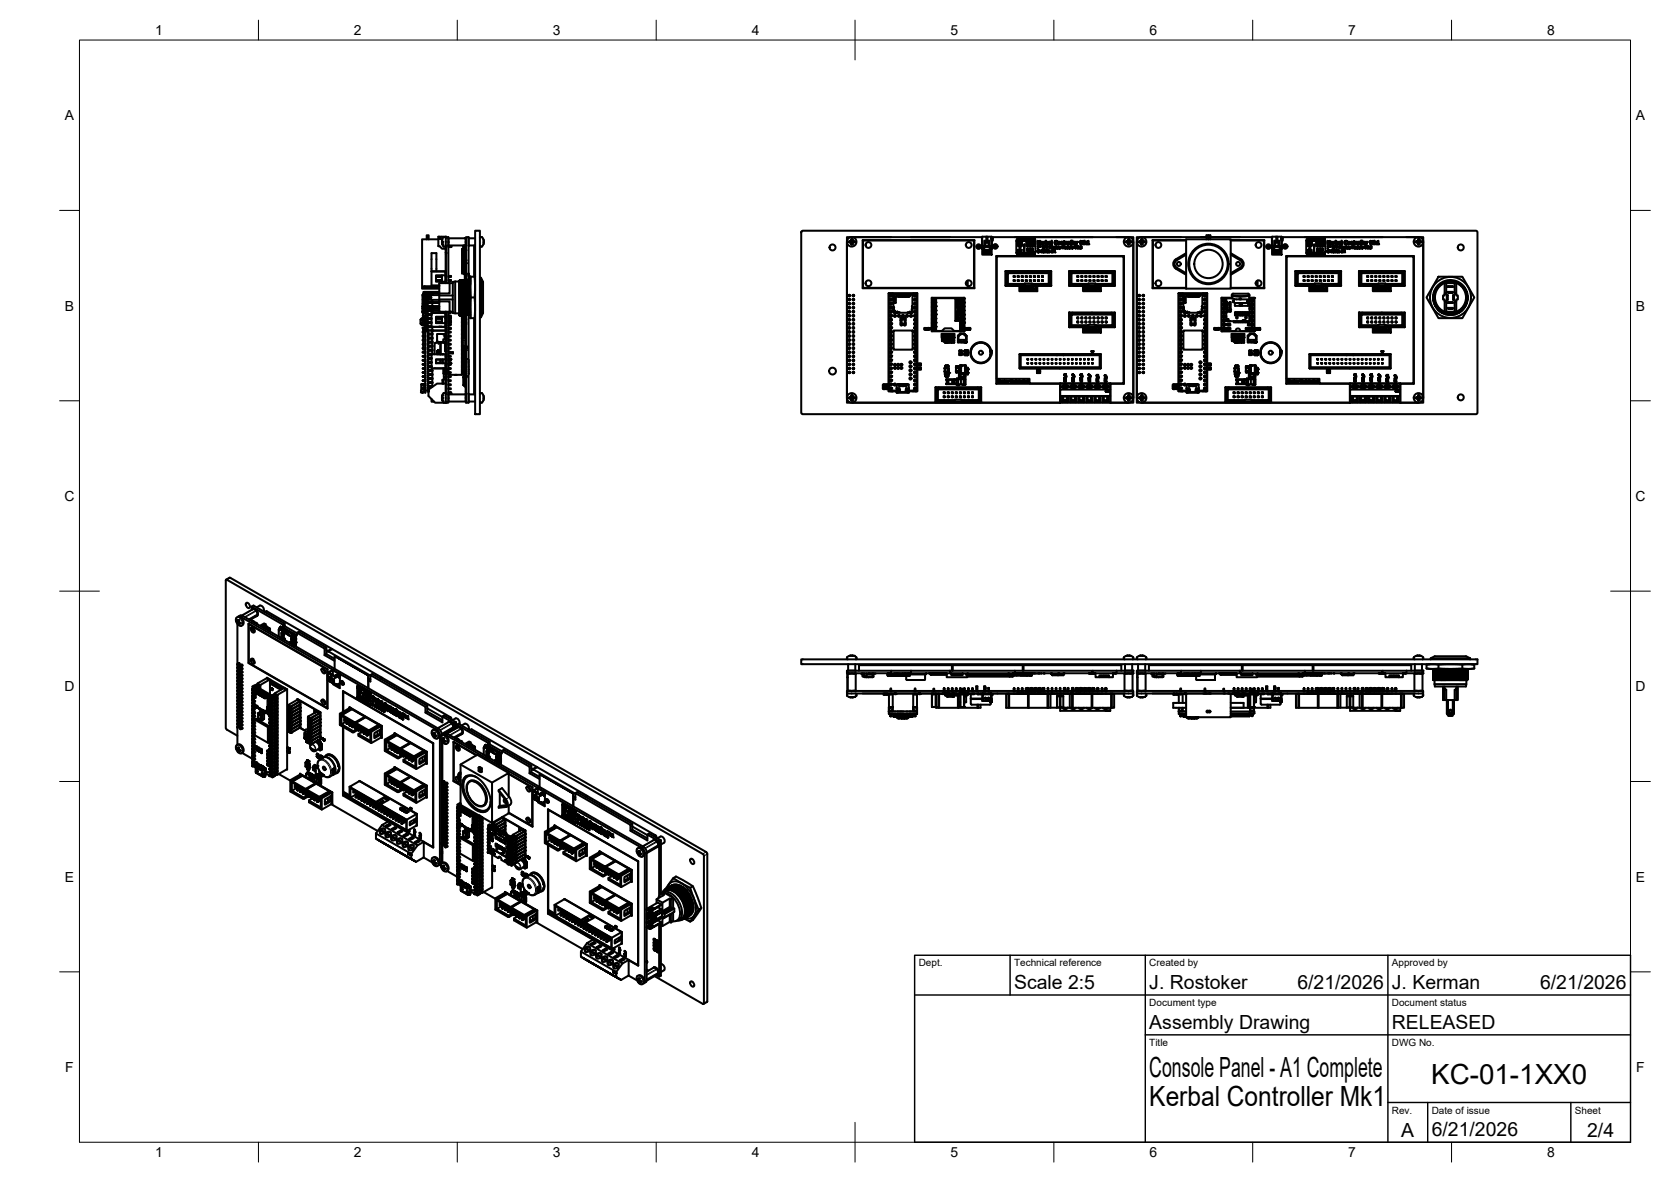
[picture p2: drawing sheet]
<svg xmlns="http://www.w3.org/2000/svg" width="420mm" height="297mm" viewBox="0 0 420 297" stroke-linecap="round" stroke-linejoin="round" font-family="sans-serif">
<defs><g id="words">
<g font-size="7">
<text x="289" y="270.6">Console Panel - A1 Complete</text>
<text x="359.9" y="272.3">KC-01-1XX0</text>
<text x="289" y="278.1">Kerbal Controller Mk1</text>
</g>
<g font-size="4.9">
<text x="255" y="248.5">Scale 2:5</text>
<text x="289" y="248.5">J. Rostoker</text>
<text x="326.2" y="248.5">6/21/2026</text>
<text x="350" y="248.5">J. Kerman</text>
<text x="387.2" y="248.5">6/21/2026</text>
<text x="289" y="258.6">Assembly Drawing</text>
<text x="350" y="258.6">RELEASED</text>
<text x="352.3" y="285.7">A</text>
<text x="360" y="285.5">6/21/2026</text>
<text x="399.1" y="285.7">2/4</text>
</g>
<g font-size="3.5">
<text x="39" y="8.8">1</text>
<text x="89" y="8.8">2</text>
<text x="139" y="8.8">3</text>
<text x="189" y="8.8">4</text>
<text x="239" y="8.8">5</text>
<text x="289" y="8.8">6</text>
<text x="339" y="8.8">7</text>
<text x="389" y="8.8">8</text>
<text x="16.3" y="30.2">A</text>
<text x="411.3" y="30.2">A</text>
<text x="16.3" y="78">B</text>
<text x="411.3" y="78">B</text>
<text x="16.2" y="125.9">C</text>
<text x="411.2" y="125.9">C</text>
<text x="16.2" y="173.7">D</text>
<text x="411.2" y="173.7">D</text>
<text x="16.3" y="221.6">E</text>
<text x="411.3" y="221.6">E</text>
<text x="16.4" y="269.4">F</text>
<text x="411.4" y="269.4">F</text>
<text x="39" y="290.8">1</text>
<text x="89" y="290.8">2</text>
<text x="139" y="290.8">3</text>
<text x="189" y="290.8">4</text>
<text x="239" y="290.8">5</text>
<text x="289" y="290.8">6</text>
<text x="339" y="290.8">7</text>
<text x="389" y="290.8">8</text>
</g>
<g font-size="2.5">
<text x="231" y="242.9">Dept.</text>
<text x="255" y="242.9">Technical reference</text>
<text x="289" y="242.9">Created by</text>
<text x="350" y="242.9">Approved by</text>
<text x="289" y="252.8">Document type</text>
<text x="350" y="252.8">Document status</text>
<text x="289" y="262.9">Title</text>
<text x="350" y="262.9">DWG No.</text>
<text x="350" y="279.9">Rev.</text>
<text x="360" y="279.9">Date of issue</text>
<text x="396" y="279.9">Sheet</text>
</g>
</g></defs>
<!-- layer: Visible -->
<g fill="none" stroke="#000" stroke-width=".51">
<path d="M110.6 60l-.1-.5h-.3v2.3M110.8 59.5h1.3M110.9 59.5l-.1 .5M112.1 59.6h.6v11.5M112.1 59.6v11.5v-6.8M112.1 59.6v.2M112.1 59.9a.47 .47 0 0 0-.6-.3 .47 .47 0 0 0-.3 .5M112.1 59.5h.1M112.1 59.5v.1M112.8 59.9v1.8M112.8 59.9h-.1M112.8 59.9h4.3"/>
<path d="M116.9 59.9h.1M117.1 59.9v1.8M117.1 59.9h.1M117.2 59.8v2M117.8 59.8v2M117.9 59.9h1.6M119.5 58h1.2v46.1h-1.2zM120.8 59.6h.3M120.9 59.6l-.2 .1M121.1 59.6h.1M121.2 59.6l.4 .6M201.5 58.1l.3-.1h169.4l.3 .3v45.4l-.3 .4h-169.4l-.3-.4z"/>
<path d="M214.3 59.6h32.6M224.1 59.6h-11.1v41.6h53.6h-52.3M229.1 59.6h9.8M247 59.6l-.1 2.2M248 59.5h-1v3h.2M248 59.5h1.3v3h-.2v-.6M248 59.5v1.5h.3l.1-1.5M249.3 59.6l.1 2.9-.5 .1M249.3 59.9v.2M249.3 59.7v.2M249.3 59.9h.1M249.4 59.6h34.3"/>
<path d="M255.2 59.6h19.6M280.8 59.6h4.2v41.6h-5.8v-4.8h3.4M287.1 59.6h16.3h-1.4M297 59.6h-11.2v41.6h53.7h-52.4M303.8 59.1v1M311.8 59.6h-7.5h15.5M319.9 59.6l-.1 2.2M320.9 59.5v1.5h.3l.1-1.5M322.2 59.6l.1 2.9-.4 .1M322.2 59.9v.2M322.2 59.7v.2M322.2 59.9h.1"/>
<path d="M322.3 59.6h34.3M328.1 59.6h19.6M353.7 59.6h4.2v41.6h-5.8M106.2 77v.1M106.2 76.9v.1M106.2 78.4l.1 .2M106.2 77.1h.1M106.2 76.9h.1M106.2 77h.1M106.2 77.1v1.2M106.3 78.4v.1M106.3 77.5l-.1 .9"/>
<path d="M106.3 77v.1M106.3 76.9v.1M106.3 78.4l.1 .2M106.3 78.1h.1M106.3 77h.1M106.3 74l-.1 2.9M106.3 76.9h.1M106.3 74h.1M106.3 77.1h.1M106.4 75.2l-.1 .2h.2v.2l-.1-.1M106.4 76.2l-.1 .2h.2v.2l-.1-.1M106.4 78.5l.1-.1v.3l-.1-.1"/>
<path d="M106.4 79.5l.1-.1v.3l-.1-.1M106.4 77.2v.2M106.4 79.3v.2M106.4 78.3v.2M106.4 80h-.4v.5h.2l-.2 1.2h.4M106.4 75.2v5.6M106.4 77.6h.1M106.4 74.2l.1 1M106.4 74.2v.2M106.4 75l.1 .1M106.4 75v.2M106.4 75h.1"/>
<path d="M106.4 77.4l-.2 .1M106.5 74.6l-.1-.8h.4v1.4M106.5 75.6h.1M106.5 75.4h.1M106.5 76.4h.1M106.5 77.6h.1M106.5 78.7h.1M106.5 79.4h.1M106.5 79.7h.1M106.5 77.5v.1M106.6 78.4h-.1M106.6 75.6h.1"/>
<path d="M106.6 76.6h-.1M106.6 77.6l.2 .2M106.6 78.6l.3 .2M106.6 79.7h.1M106.6 75.6l.3 .2M106.6 76.7l.3 .1M106.6 79.7l.3 .1M106.6 77.4h-.1M106.7 75.7v.3l-.3 .1h.3M106.7 79.8l.1 .2M106.7 79.8h.1M106.7 76.1l.2 .1"/>
<path d="M106.7 76.2h.1M106.7 77.4h-.3l.3 .2M106.7 73.3l-.3 .1 .3 .1M106.7 71.9l-.3 .1 .3 .1M106.8 75h.1M106.8 74.2h.1M106.8 74h.1M106.8 74.4h.1M106.8 77.8v.1M106.8 78.1h.1M106.8 75.1h.1M106.8 77.8v.3"/>
<path d="M106.8 76.2h.2M106.8 79.8v.2M106.8 78.1h.3M106.8 75.7v.3M106.8 76.1v.1M106.8 77.8h.1M106.8 74.6h.1M106.8 74.5v.1M106.8 75v.2h-.4M106.8 74.5h.1M106.8 74.2h.3v1.2l-.3-.1zM106.8 76.1l.3 .1"/>
<path d="M106.8 77.8l-.1 .3 .4 .1M106.9 75.2l-.3 .2M106.9 76.8h.2M106.9 77.8l.2 .1M106.9 78.8l.2 .1M106.9 76.2l-.3 .2M106.9 77.2l-.3 .1M106.9 78.2l-.3 .2M106.9 79.3l-.3 .1M106.9 74v.2M106.9 74h.1M107 77l.1 .2"/>
<path d="M107 76.9h.1M107 75.8v.2M107 76.9v.1M107 76.2h.1M107.1 79.9v.3l-.5 .2M107.1 75.8v.2M107.1 78.9v.3M107.1 77.6v5.6h.5v.5l.2 .3M107.1 75.3v.7M107.1 76.1v1.3M107.1 77.2h-.2M107.1 78.2h-.2"/>
<path d="M107.1 79.2l-.2 .1M107.1 75.8h-.2l-.1 .2M107.1 79.9l-.2-.1 .1 .2M107.1 74.2h3.3M107.1 75.4h3.3M107.3 60.1v-1h.5v1M107.4 74.9h.2M107.6 75.8l.1 .2M107.6 76.8l.2 .2M107.6 77.8l.2 .2-.2 .2M107.6 78.9l.2 .1M107.6 79.9l.2 .2"/>
<path d="M107.6 77.6v20.6h-.7v-15.3M107.6 75.4v.6M107.6 76.1v1.3M107.6 76.1v.1M107.6 75.8l1.1 .1M107.6 74.7l.8 .1h-.6l-.2 .2v-.5v.2h.8M107.6 73.9v.3v-.4h-.7v.4M107.6 78.2h1M107.6 77h.1M107.6 76.9h1.1M107.6 79.2h.9M107.6 79.9h.9"/>
<path d="M107.6 78.9h.9M107.6 77.9h1.1M107.6 79v.1M107.6 74.9h.8M107.7 76.9l-.1 .1M107.7 79h.1M107.7 77.9l-.1 .1M107.7 80h.1M107.7 75.9l-.1 .1M107.8 77l-.2 .2M107.8 77l.9 .2h-1.1M107.8 79l-.2 .2"/>
<path d="M107.8 73.8l.9 .1h-1.1zM107.8 79h.7M107.8 75h-.1M108.3 75l-.8-.1v-.3h.9v.1l-.2 .3M108.5 68.2v-4.6h1.2v4.6M108.5 68.2h3.5v2.9M108.5 68.2v3.5h1.9M108.5 78.7h3.5M108.5 68.2h3.5M108.6 77h.1M108.6 76.9h.1M108.6 77.9h.1"/>
<path d="M108.6 77.9l.1 .1M108.7 76.9l-.9 .1M108.7 77.9l-.2 .1 .2 .2M108.7 75.9h.1M108.7 78.1l-.1 .1M108.7 76.9l-.1 .1M108.7 78h-1.1M108.7 76.9v.1M108.7 78h1.7M108.7 73.9h.1M108.7 75.8v.1M108.7 75.4v.6"/>
<path d="M108.7 77.6v1M108.7 76.1v1.3M108.7 77h1.7M108.7 75.9l1.7 .1h-3.7v.1h3.7M108.7 76.9h1.7M108.7 77.1h1.7M108.7 78.1h1.7M109.6 70.6h1.5M109.6 70.4h1.5M109.6 69.3h1.5M109.6 69.6h1.5M109.6 79.8h1.5"/>
<path d="M110.2 60.1h-4.1v12.4h4.3M110.2 61.8l.1 .1M110.3 61.9h.2l.7 .6h.9M110.4 75.7h2.7v2.6h.8M110.4 73.3h-3.7v.2h3.7M110.4 77.4h-3.7v.2h3.7M110.4 71.9h-3.7v.2h3.7M110.4 75.3h3.5M110.4 74.3h3.5M110.6 60h.2M111.1 61v.1M111.1 61h.1"/>
<path d="M111.1 69.2v1.6M111.1 79.6v1.6M111.1 61.2h.1M111.2 61.2v.2M111.2 60.1v.8M111.2 60.1v.1M111.2 60.9h-.1M111.2 61.4a.48 .48 0 0 0 .3 .6 .48 .48 0 0 0 .6-.3M112 69.2h-2.4v1.6h2.4M112 79.6h-2.4v1.6h2.4M112 79.1h.1M112 78.9h.1"/>
<path d="M112 70.6h.1M112 70.4h.1M112 69.3h.1M112 68.7h.1M112 68.5h.1M112 69.6h.1M112 79.8h.1M112.1 78.4h.1M112.1 78.7h.1M112.1 79.4h.1M112.1 79.7h.1M112.1 61.8v.8"/>
<path d="M112.1 62.8v.1M112.1 62.9v.5M112.1 63.4h.1M112.1 63.4v.1M112.1 63.6v.4M112.1 63.6h.1M112.7 78.3v22.9h-.6v-22.9v20.7M112.7 61.9h.8v.2M112.7 78.4h.2M112.7 79.4h.2M112.7 62.1h.8M112.7 61.6l.1 .1"/>
<path d="M112.7 70.4h.6M112.7 69.3h.6M112.8 61.7h4.3M112.9 78.7h-.2v.6h.7l-.1 .2M112.9 79.7l-.2 .1h.6M112.9 78.4l.4 .1M112.9 79.4l.4 .1M113 79.7h-.1M113.1 71.1v2.7l-4.4-.1v.5M113.3 79.7h-.3M113.3 70.4v.2h-.6M113.3 69.3v.3h-.6"/>
<path d="M113.3 79.8v.2h-.6v.3h.7l-.1 .2M113.3 78.5l-.4 .2M113.3 79.6h.1M113.3 69.3v.3M113.3 70.4v.2M113.3 79.8v.2M113.3 79.5v.1M113.4 78.3l-.1 .2M113.9 71.1h-3.5v7.2h2.7M114.4 70.7l-.5 .2v7.8h1.5M114.4 70.7v8M114.4 70.7h1"/>
<path d="M115.4 70.6l.2 8.3M115.4 78.7l.1 .4zM115.4 71.4v7.3M115.4 70.6h.1M115.4 79.1h.1M115.5 70.6l.2 8.3M115.5 79.1v.1M115.5 79.2l.2 .2h1.2M115.6 77.9h.1M115.6 78.9h.1M115.6 78.9l-.1 .2M115.6 70.4l.2 8.7"/>
<path d="M115.6 70.4h.1M115.6 70.4l-.1 .2M115.7 77.9h.1M115.7 70.4l.2 8.7M115.7 70.4l.1 .2M115.7 78.9l.1 .2M115.8 70.6l.2 8.3M115.8 70.6h.1M115.8 79.1h.1M115.9 70.6l.2 8.3M116 70.4l.2 8.7M116 78.9h.1"/>
<path d="M116 70.4h.1M116 70.4l-.1 .2M116 78.9l-.1 .2M116.1 70.4l.2 8.7M116.1 70.4l.1 .2M116.1 78.9l.1 .2M116.1 79.4v.3M116.1 79.7h.2M116.1 79.9h.2M116.1 79.7v.3M116.2 64l.1 .1M116.2 64v-.9v.9h.3"/>
<path d="M116.2 67.3v.8v-.8h.5M116.2 68.3h.2M116.2 63h.2M116.2 64v3.3M116.2 68.1v.6h.5M116.2 70.6l.2 8.3M116.2 70.6h.1M116.2 79.1h.1M116.2 64l.3 .1M116.2 63.9h.1M116.2 67.4h.1M116.3 67.2l-.1 .1"/>
<path d="M116.3 63v1M116.3 64.1v3.1M116.3 67.3v1M116.3 70.6l.2 8.3M116.3 79.8h.2v.1h-.2zM116.4 68.3h.3M116.4 63l.1 .5M116.4 63h.1M116.4 70.4l.2 8.7M116.4 78.9h.1M116.4 70.4h.1M116.4 70.4l-.1 .2"/>
<path d="M116.4 78.9l-.1 .2M116.5 70.4l.2 8.7M116.5 65h-.1l.1 .1M116.5 64.7v.8h-.1l.1-.1M116.5 70.4l.1 .2M116.5 63.3h.4M116.5 63.3l.1 .6M116.5 61.7v.3h.4M116.5 63.9v2.8M116.5 62v1.3M116.5 65.3l.1 1M116.5 64.2h-.1l.1 .1"/>
<path d="M116.5 65.8h-.1l.1 .1M116.5 66.2l-.1 .1h.2M116.5 66.6h-.1l.1 .1M116.5 67l-.1 .1h.3M116.5 64.6h-.1l.1 .1M116.5 62.5h-.3v.6M116.5 78.9l.1 .2M116.5 64.5h.1M116.5 79.5h.4h-.4v.3l.5-.2M116.5 79.4l-.2 .1v-.1v5.6v-.2l.2 .2M116.5 79.8l.5 .1M116.5 79.9h.5v.3h-.5z"/>
<path d="M116.5 79.8h.1M116.6 62h.1M116.6 62.9v.4M116.6 63.9v.9M116.6 62v.9M116.6 64.8v.5M116.6 66.3v.4M116.6 67h.1M116.6 65.1h.1M116.6 62.9h.3M116.6 64.9h.1M116.6 63.3h.3"/>
<path d="M116.6 66.3h.1M116.6 62h.3M116.6 62.7h.3M116.6 66.7v.3M116.6 63.9v2.8M116.6 62.7v.2M116.6 63.9h.3M116.6 66.7h.3M116.6 64.7h-.1M116.6 70.6l.2 8.3M116.6 70.6h.1M116.6 79.1h.1"/>
<path d="M116.7 62h.1M116.7 67.2l-.5 .1M116.7 66.8l.2-.1v2.3l-.2-.1zM116.7 67h-.1M116.7 67.8h-.3v.5M116.7 70.6l.2 8.3M116.7 61.7l.2 .1h-.2M116.7 66.8h-.1l.1 .1M116.8 70.4l.2 8.7M116.8 78.9h.1M116.8 70.4h.1M116.8 70.4l-.1 .2"/>
<path d="M116.8 78.9l-.1 .2M116.9 65.7h-.3M116.9 61.7v4.4M116.9 68.9v1.5M116.9 70.4l.2 8.7M116.9 70.4l.1 .2M116.9 66.7h.1M116.9 78.9l.1 .7M116.9 68.8l.3 .1zM116.9 66.8l.3 .1zM116.9 67.1l.3 .1zM116.9 67.4l.3 .1z"/>
<path d="M116.9 67.7l.3 .1zM116.9 67.9l.3 .1zM116.9 68.2l.3 .1zM116.9 68.5l.3 .1zM116.9 78.9l.1 .2M116.9 66.7v-.6v.6M116.9 63.3h.3l-.1 2.1M116.9 64.8h.1M116.9 65.7h.1M116.9 62h.2M116.9 69v1.4M116.9 62.9h.2"/>
<path d="M116.9 63.3h.3M116.9 62h.3M116.9 62.7h.2M116.9 64.4h.1M116.9 65.7v.4M116.9 64.4l.1 .4zM117 79v.6h.2M117 68.9l-.1 .1M117 66.9v.2M117 67.2v.2M117 67.5v.2M117 67.8v.1"/>
<path d="M117 68v.2M117 68.3v.2M117 68.6v.2M117 70.6l.2 8.3M117 65.7l-.1 .4M117 79.9h-.5M117 70.6h.1M117 79.8h.1M117 79.9h.1M117 79.1h.1M117.1 62.9l.1 .2M117.1 62.7h.1"/>
<path d="M117.1 70.6l.2 8.3M117.1 61.7v.2M117.1 65.4l.1 1.4h-.2M117.1 65.5l.1 .1M117.1 62.9h.1M117.1 61.9h.1M117.1 62.5v.4M117.1 61.6v.1M117.1 62.9v.2M117.2 62.9h-.1M117.2 68.2h.1M117.2 65.7h.1"/>
<path d="M117.2 66.1h.1M117.2 64.8h.1M117.2 64.4h.1M117.2 67.1h.1M117.2 67.4h.1M117.2 66.8h.1M117.2 67.7h.1M117.2 67.9h.1M117.2 68.5h.1M117.2 70.4v-10.8h.6v11M117.2 64.9l-.1 .2M117.2 79v22.2h.6v-22.1"/>
<path d="M117.2 62.5l-.1 .2M117.2 62.9h.1M117.2 68.9l-.2 .1M117.2 70.4l.2 8.7M117.2 78.9h.1M117.2 70.4h.1M117.2 70.4l-.1 .2M117.2 78.9l-.1 .2M117.3 70.4l.2 8.7M117.3 78.9l.1 .2M117.3 70.4l.1 .2M117.4 70.6l.2 8.3"/>
<path d="M117.4 70.6h.1M117.4 79.1h.1M117.5 70.6l.2 8.3M117.6 70.4l.2 8.7M117.6 78.9h.1M117.6 70.4h.1M117.6 70.4l-.1 .2M117.6 78.9l-.1 .2M117.7 70.4l.2 8.7M117.7 78.9l.1 .2M117.7 70.4l.1 .2M117.8 70.6l.2 8.3"/>
<path d="M117.8 70.1l.1 .5M117.8 69.4v.6M117.8 68.8l.1 .1M117.8 68.9l.1 .4M117.8 70.6h.1M117.8 69h.1M117.8 69.2h.1M117.8 79.1h.1M117.9 61.7h1.6M117.9 70.6l.2 8.3M118 70.4l.2 8.7M118 78.9h.1"/>
<path d="M118 70.4h.1M118 70.4l-.1 .2M118 78.9l-.1 .2M118.1 70.4l.2 8.3M118.1 78.9l.1 .2M118.1 70.4l.1 .2M118.2 70.6l.1 .8M118.2 70.6h.1M118.2 79.1h.1M118.3 69.5h.1l-.1 2.3 .1 8.2h-.1zM118.4 74.7h.9M118.4 80h.9"/>
<path d="M118.4 69.5h.9M119.2 61.7v7.8M119.2 80v19.1M119.5 69.6l-.2-.1v10.5l.2-.1M120.7 61.8l.2 .2M120.7 69.8h.2l.6 1v7.9l-.6 1M120.7 79.7h.2M120.8 62h.3M120.9 69.8v9.9M121.2 61.9l-.1 .1M121.6 60.2h.1M121.6 61.3v.1"/>
<path d="M121.6 61.3l-.4 .6M121.6 60.2v.4M121.6 60.6v.3M121.6 60.9v.1M121.6 60.6h.1M121.6 61v.3M213 60.9v39M213.4 74.2v.1M213.4 75.3v.1M213.4 76.3v.1M213.4 77.3v.1M213.4 78.3v.1"/>
<path d="M213.4 79.3v.1M213.5 79.2h.1v.3h-.1zM213.5 78.2h.1v.3h-.1zM213.5 77.2h.1v.3h-.1zM213.5 76.2h.1v.2h-.1zM213.5 75.2h.1v.2h-.1zM213.5 74.2h.1v.2h-.1zM213.5 78.3h.1M213.5 75.4h.1M213.5 76.4h.1M213.5 77.4h.1M213.5 78.4h.1"/>
<path d="M213.5 79.4h.1M213.5 76.3h.1M213.5 77.3h.1M213.5 79.3h.1M213.5 75.3h.1M213.5 74.2h.1M213.5 74.3h.1M213.5 60.9l.5 .1M213.6 60.8l.4 .2M213.8 60.7h-.3v.2M213.8 60.7l-.2 .1M213.9 60.6l-.1 .1"/>
<path d="M214 60.5l-.1 .1M214 61v.1M214 61l.1 .2M214 60.6h-.1M214 61.2h.1M214 61.2v.2M214 60.4v.1M214.1 60.4l-.1 .2M214.1 61.1v.1M214.1 61.2v.2M214.1 61.4h.1M214.2 60.2h.1"/>
<path d="M214.2 60.2l-.1 .2M214.2 60.4l.1 .2M214.2 60.2v.2M214.2 61.1v.1M214.2 60.1h-.1l-.1 .3M214.2 60.4l.3 .3M214.3 61.2l-.1 .2h-.1M214.3 60.1v.2M214.3 61.2v.2M214.3 60.6l.4 .1M214.3 61v.1M214.5 79.3l.2-.1v.3l-.2-.1"/>
<path d="M214.5 78.3l.2-.1v.3l-.2-.1M214.5 77.3l.2-.1v.3l-.2-.1M214.5 76.3l.2-.1v.2h-.2M214.5 75.3l.2-.1v.2h-.2M214.5 74.2h.2v.2l-.2-.1M214.5 60.7h.1M214.5 60.9l-.3 .3M214.5 60.9l-.2 .1M214.6 60.9h-.1M214.6 60.7h.2v.2M214.6 60.8h-.1M214.7 79.3h-.2l.2 .1"/>
<path d="M214.7 78.3h-.2l.2 .1M214.7 77.3h-.2l.2 .1M214.7 76.3h-.2l.2 .1M214.7 75.3h-.2l.2 .1M214.7 74.2h-.2l.2 .1M214.7 60.7h.1M214.8 60.7l-.2 .2M214.8 74.2v.1M214.8 75.3v.1M214.8 76.3v.1M214.8 77.3v.1M214.8 78.3v.1"/>
<path d="M214.8 79.3v.1M214.8 60.9h-.2M216.9 60.4v12M217 60.3h28v12.1h-28M217 60.3l-.1 .1M217 60.4h27.9v11.9h-27.9zM223.5 73.8h1M223.9 77.2l.1 .1M223.9 76.2l.1 .1M223.9 74.2v.2h.2M223.9 74.2h.2v.2M223.9 74.4h.2"/>
<path d="M223.9 74.2h.1M223.9 78.5h.2M223.9 77.5h.2M223.9 77.2v.2M223.9 76.2v.2l.2 .1M223.9 74.2v.2M223.9 79.2h.2zM223.9 78.2h.2zM223.9 77.2h.2zM223.9 76.2h.2zM223.9 75.2h.2zM223.9 74.2h.2z"/>
<path d="M223.9 79.5h.2h-.2M223.9 75.3l.1 .1zM223.9 75.3v.1M223.9 77.3l.1 .1zM223.9 77.3v.1M223.9 79.3l.1 .1zM223.9 79.3v.1M223.9 78.3l.1 .1zM223.9 78.3v.1M223.9 76.3l.1 .1zM223.9 76.3v.1M223.9 74.2v.1"/>
<path d="M224 79.3h-.1v.2M224 78.3h-.1v.2M224 75.3h-.2l.3 .1M224.1 76.4h-.2M224.1 75.4h-.2M224.1 74.4h-.2M224.1 75.2l-.1 .2M224.1 77.2l-.1 .2M224.1 79.3l-.1 .1M224.1 78.2l-.1 .2M224.1 76.2l-.1 .2M224.1 74.2l-.1 .1"/>
<path d="M224.1 79.3v.2M224.1 78.3v.2h-.2M224.1 77.2v.3h-.2M224.1 76.2v.2M224.1 75.2v.2M224.1 74.2v.2M224.6 75v2.7M224.6 74.5h.1M224.6 76.1h.1M224.6 77.7h.1M224.6 77.8l.1 .8h.2v-.5M224.6 74.7h.1"/>
<path d="M224.6 75.1h.1M224.6 77.8h.1M224.6 75h.1M224.7 74.5v.2M224.7 75.1v.5M224.7 74.6h.5M224.7 75.6h.1M224.7 74.7l-.1 .3M224.7 74.7v.4M224.7 75.6v.5M224.7 77.7v.1M224.7 74.5h.5v1.6"/>
<path d="M224.7 77.9v.2h.3M224.7 77.7l-.1 .1M224.8 77.2v.2M224.8 77.7v.2M224.8 74.6v1.3M224.8 75.7h.1M224.9 74.6l-.2 1.5M225 74.7h-.2M225 74.6v.1M225 74.7h.1M225 74.7v1.4M225 74.7h.2v1"/>
<path d="M225 75.9l.2 .2M225 76l.1 .1M225 78.1h.1M225 78.2v.4h.6v-.2M225.1 76.1h.1M225.1 78.3l.1 .1M225.1 78.4l.5 .1v-.1M225.1 78.4h.1M225.2 78.4v.1M225.2 78.5h.4M225.2 74.6v.1M225.2 78.4h.1"/>
<path d="M225.2 74.6h.1M225.2 78.5h-.1M225.4 74h-.8v.7M225.4 74l.5 .6M225.6 78.4v.1M225.6 78.4h.1M225.6 78.5h.1M225.6 78.3h.1v.3l.5-.1M225.7 74.5l.1-.5 .1 .6M226 74.6l.1-.6 .3 .6M226.2 78.5h2M226.2 78.5h-.1"/>
<path d="M226.5 74.6l.1-.6 .2 .6M226.5 79.9l.3 .1zM226.5 80h.1M226.8 80h.1M226.9 80h.7M226.9 74.6l.1-.6 .3 .6M227.2 80l.5 .5-.1-.5M227.4 80h.1M227.6 74.5l-.1-.5-.1 .6M227.6 80l-.2-.1 .2 .1M227.7 74.5v.1M227.8 74.6l.1-.6 .2 .6"/>
<path d="M228.6 74.6l-.3-.6-.1 .6M228.7 74.5h.1M228.8 74.4l-.3 .2h-2.6M228.8 78.4v.2h.5l-.1-.2M228.8 78.4h.1M228.8 78.4l.4 .1M228.9 78.4h-.2v.2l-.5-.1M228.9 74.1l-.1 .3M228.9 74.1l-.1-.1v.3M228.9 74.1l.5-.1-.1 2.9M229.2 78.4v.1M229.2 78.5l-.4 .1"/>
<path d="M229.2 78.5l.1 .1M229.2 78.3v.1M229.3 78.4l-.1 .1M229.3 78.3h-.1M229.3 78.1h.1v.5l-1.2-.1M229.3 77.8l.1 .2zM229.3 77h.1M229.3 77.5v.8M229.3 77.1l.1 .4M229.4 77.5v.2h-.1M229.4 77.5h.1M229.6 73.8h1"/>
<path d="M230 77.2v.2M230 76.2v.2M230 74.2h.2v.2h-.2zM230 78.5h.2M230 77.5h.2M230 76.2v.2l.2 .1M230 79.2h.2zM230 78.2h.2zM230 77.2h.2zM230 76.2h.2zM230 75.2h.2zM230 74.2h.2z"/>
<path d="M230 79.5h.2h-.2M230 76.4h.2M230 75.4h.2M230 74.4h.2h-.2M230 79.4v-.1v.2M230 78.4v-.1v.2M230 75.4v-.2v.2h.2M230 74.3v-.1v.2M230 75.3l.1 .1zM230 77.3l.1 .1zM230 79.3l.1 .1zM230 78.3l.1 .1z"/>
<path d="M230 76.3l.1 .1zM230.1 75.3v.1M230.1 77.3v.1M230.1 79.3v.1M230.1 78.3v.1M230.1 76.3v.1M230.1 74.2v.1M230.2 75.2l-.2 .1M230.2 77.2l-.2 .1M230.2 79.3h-.2M230.2 78.2l-.2 .1M230.2 76.2l-.2 .1"/>
<path d="M230.2 74.2h-.2M230.2 79.3v.2M230.2 78.3v.2h-.2M230.2 77.2v.2l-.2 .1M230.2 76.2v.2M230.2 75.2v.2M230.2 74.2v.2M234.3 74.8h8.2v8.4h-8.2zM234.4 79v1.1M234.4 78v1M234.4 77v1M234.4 76v-1h.9v2"/>
<path d="M234.4 76v1M234.4 76h.1M234.4 78h.1M234.4 77h.1M234.4 79h.1M234.4 79.1v.1M234.4 78.1v.1M234.4 76.9h.1M234.4 76.1h.1M234.4 75.1h.1M234.4 77.9h.1M234.4 80h.1"/>
<path d="M234.4 78.9h.1M234.4 77.1h.1M234.4 75.9h.1M234.4 79.2l.2 .2M234.4 78.2l.2 .1M234.4 77.1l.2 .2M234.4 76.1l.2 .2M234.4 75.1l.2 .2M234.6 79.4h.4v.4h-.4zM234.6 78.3h.4v.4h-.4zM234.6 77.3h.4v.4h-.4zM234.6 76.3h.4v.4h-.4z"/>
<path d="M234.6 75.3h.4v.4h-.4zM234.6 78.7l-.2 .2M234.6 79.8l-.2 .2M234.6 77.7l-.2 .2M234.6 76.7l-.2 .2M234.6 75.7l-.2 .2M234.7 75.3v.4M234.7 76.3v.4M234.7 77.3v.4M234.7 78.3v.4M234.7 79.4v.4M234.9 75.3v.4"/>
<path d="M234.9 76.3v.4M234.9 77.3v.4M234.9 78.3v.4M234.9 79.4v.4M235 79.8l.2 .2M235 78.7l.2 .2M235 77.7l.2 .2M235 76.7l.2 .2M235 75.7l.2 .2M235.2 76.9h.1M235.2 76.1h.1M235.2 75.1h.1"/>
<path d="M235.2 78.2l-.2 .1M235.2 79.2l-.2 .2M235.2 77.1l-.2 .2M235.2 76.1l-.2 .2M235.2 75.1l-.2 .2M235.2 77.9h.1M235.2 80h.1M235.2 78.9h.1M235.2 77.1h.1M235.2 75.9h.1M235.2 79.1v.1M235.2 78.1v.1"/>
<path d="M235.2 77h.1M235.3 75h-.9M235.3 77v1M235.3 75h.1M235.3 80h.1M235.3 75.9h.1M235.3 76.1h.1M235.3 77.1h.1M235.3 78h.1M235.3 78.1h.1M235.3 79.1h.1M235.3 78v2"/>
<path d="M235.3 80v.1M235.4 74.9h4.8v5.8h1.2v2.5h-1.5l-.7-.7h-1.7l-.6 .7h-1.5zM240.5 78.8l.7 .1zM240.6 79.5v.3l.3-.3v.3h.3h-.6zM240.6 76.1h.6h-.6l.4 .2-.4 .2 .6 .1h-.6l.3-.3zM240.6 75.9h.1M240.6 75.2h.1M240.6 79h.2l.1 .3 .3 .1h-.6zM240.6 79.1h.2l.1 .2h-.3zM240.7 78.4l.5-.1v.3l-.3 .1-.1-.3-.1 .3zM240.7 77.8l.6 .3-.6 .1 .3-.2zM240.7 76.9l.5 .3h-.5z"/>
<path d="M240.7 75.8l.5 .1zM240.7 75.4l.5-.1-.4 .1v.2l.4 .1h-.5zM240.7 75.1l.5 .1zM240.7 77.5l.2-.1v.3zM240.8 77.4l.1-.1v.4l.2-.3v.2l-.3 .1zM241.5 75h.9M241.5 76v-1h.9v1M241.5 76h.9M241.5 76v7.1l.9-.1v-.9M241.5 75h.1M241.5 76h.1M241.5 75.1l.2 .2"/>
<path d="M241.5 78.1v.1M241.5 79.1v.1M241.5 76.1l.2 .2M241.5 77.1l.2 .2M241.5 78.2l.2 .1M241.5 79.2l.2 .2M241.7 75.3h.4v.4h-.4zM241.7 76.3h.4v.4h-.4zM241.7 77.3h.4v.4h-.4zM241.7 78.3h.4v.4h-.4zM241.7 79.4h.4v.4h-.4zM241.7 75.7l-.2 .2"/>
<path d="M241.7 79.8l-.2 .2M241.7 76.7l-.2 .2M241.7 77.7l-.2 .2M241.7 78.7l-.2 .2M241.9 75.3v.4M241.9 76.3v.4M241.9 77.3v.4M241.9 78.3v.4M241.9 79.4v.4M242 75.3v.4M242 76.3v.4M242 77.3v.4"/>
<path d="M242 78.3v.4M242 79.4v.4M242.1 75.7l.2 .2M242.1 76.7l.2 .2M242.1 77.7l.2 .2M242.1 78.7l.2 .2M242.1 79.8l.2 .2M242.3 76.9h.1M242.3 76.1h.1M242.3 75.1h.1M242.3 77.9h.1M242.3 80h.1"/>
<path d="M242.3 78.9h.1M242.3 77.1h.1M242.3 75.9h.1M242.3 75.1l-.2 .2M242.3 76.1l-.2 .2M242.3 77.1l-.2 .2M242.3 79.1l-.2 .3M242.3 78.1l-.2 .2M242.4 78h.1M242.4 77h.1M242.4 79h.1M242.4 76v1"/>
<path d="M242.4 77v1M242.4 78v1M242.4 79v1.1M242.4 75h.1M242.4 76h.1M242.4 80h.1M242.4 76.9h.1M242.4 75.9h.1M242.4 77.1h.1M242.4 78.1h.1M243.3 70.5v1.4M245.9 61.9l.3 .1z"/>
<path d="M246.9 61.8v.1M247 62.8h2.3v1.2h-2.3zM247 61.8h2.3M247.2 63.2l.3-.1-.3 .1 .4 .3-.1 .2h-.4l.4-.1-.4-.2zM247.2 61.9h.1l-.1 .6M247.2 61.9v.6M247.4 61.9v.7l-.5-.1v-.6M247.5 61.8v-1.3h.3v1.4M247.5 61.7h.3M247.5 61.8v.1M247.6 61.9h.1M247.7 61.9v.2h.2v-.2"/>
<path d="M247.7 60.5v1.2M247.7 63.1l.4 .2-.3 .2v.2zM247.8 63.2h.2v.2h-.2zM247.9 61.9l-.1 .3-.2-.3M248.1 61.9h.1M248.2 63.1l.1 .3 .3-.3-.2 .3 .3 .3-.4-.3-.1 .3zM248.2 61.9h.1M248.4 61.9l.1 .2 .2-.2M248.5 61.9v.2h.2v-.2M248.6 61.8v-1.3h.2v1.3M248.6 61.7h.2M248.6 61.8v.1"/>
<path d="M248.7 60.5v1.2M248.7 61.9h.1M248.8 63.1l.3 .1-.1 .3 .2 .2-.2-.2-.2 .2zM248.8 61.9h-.1M248.8 63.2h.2v.2h-.2zM248.8 61.8v.1M248.9 61.9v.6M248.9 61.9h.1M248.9 62.5v.1M249.1 61.9h-.1l.1 .6M249.3 60.1h.1M249.3 60.2v.3"/>
<path d="M250.2 61.6l.1 .3h.3l-.3 .1v.3l-.1-.3h-.3l.3-.1zM252.9 71.8h.1M252.9 68.1v3.7M252.9 68.1h11.4v3.7M252.9 71.8h11.4M252.9 68.1h.1M253 68.2h11.1v3.5h-11.1zM253.3 68.5l.1 .2M253.4 71.3h4.2M253.6 68.2h-.7v3.5h4.6v-.3h-4.2v-2.9h10.5M253.7 68.2h4.8M254 71.7h.1"/>
<path d="M254.2 71.7h.5M254.2 71.7h-.1M254.9 69.3h.2v.3h-.2zM254.9 70.4h.2v.2h-.2zM254.9 71.7h.1M254.9 69.3l.1 .1M254.9 70.4h.1M255 71.7h.1M255 71.7h.2M255.1 69.5l-.2 .1M255.1 69.4l-.1 .1M255.1 70.6h-.2"/>
<path d="M255.1 70.4l-.1 .2M255.1 69.3v.3M255.1 70.4v.2M255.2 71.7h.1M255.2 71.7h.5M255.6 60.6h4.7v2.8l-4.6 .1zM255.6 63.6l.2 .3 .2-.3 .2 .3 .2-.3 .2 .3 .2-.2-.1 .3-.2-.3-.2 .3-.3-.3-.2 .3zM255.7 60.1l.1 .3h-.2zM255.8 60.1h.3h-.2l.2 .3h-.3zM255.9 69.3h.2v.3h-.2zM255.9 70.4h.2v.2h-.2zM255.9 69.3l.1 .1"/>
<path d="M255.9 70.4h.1M255.9 61.3l1.1 .1zM255.9 61l1.1 .1h-1.1zM255.9 61.6l1.1 .1-1.1 .1zM256.1 62.8h.8v.3l-.8 .1zM256.1 69.5l-.2 .1M256.1 69.4l-.1 .1M256.1 70.6h-.2M256.1 70.4l-.1 .2M256.1 62.9h.7v.2h-.7zM256.1 60.1h.2v.3h-.2zM256.1 69.3v.3"/>
<path d="M256.1 70.4v.2M256.3 60.4h.1M256.2 60.2h.1M256.3 72h4.5v1.2h-4.5zM256.3 62.1l.3 .1-.1 .6zM256.5 72.3l.3 .4 .2-.4v.6l-.1-.5-.1 .3-.2-.3-.1 .5zM256.5 60.1l-.1 .1zM256.6 60.1h.3h-.2l.1 .3h-.2l.2-.1zM256.9 70.4h.3v.2h-.3zM256.9 69.3h.3v.3h-.3zM256.9 70.4h.1M256.9 69.3l.1 .1"/>
<path d="M257 63.6l.1 .2 .1-.2 .1 .2 .2-.2-.1 .4-.2-.2-.1 .2zM257.1 60.1h.2l-.2 .1 .2 .2h-.2zM257.1 70.6h-.2M257.1 70.4l-.1 .2M257.1 69.5l-.2 .1M257.1 69.4l-.1 .1M257.2 70.4v.2M257.2 69.3v.3M257.5 71.4l.2-.1v.4M257.5 61.5l.1 1.7zM257.6 71.7h1.9M257.7 71.3l1.7-.1v.5"/>
<path d="M257.8 72.3l.5 .1-.1 .5h-.4zM257.8 60.1l.3 .2 .1-.2v.3l-.3-.2-.1 .2zM257.9 72.4l.3 .1-.1 .3h-.2zM257.9 69.3h.3v.3h-.3zM257.9 70.4h.3v.2h-.3zM257.9 70.4h.1M257.9 69.3l.1 .1M258 63.6h.2l.1 .4-.2-.2-.1 .2zM258.1 60.9h1.9v1h-1.9zM258.1 63.8h.1M258.1 60.9h1.9v1l-.1-.3h-.2l-.1 .3v-.5h-.2l-.1 .5v-.6h-.2v.6l-.1-.3-.3 .3v-.9h-.2v.9l-.1-.5h-.2l-.1 .5zM258.1 69.5l-.2 .1"/>
<path d="M258.1 69.4l-.1 .1M258.1 70.6h-.2M258.1 70.4l-.1 .2M258.2 69.3v.3M258.2 70.4v.2M258.2 60.1h.3l-.1 .3zM258.3 63.6l.1 .1 .2-.1-.1 .2 .2 .2-.3-.2-.1 .2zM258.4 72.3l.2 .6 .3-.6-.1 .6h-.3zM258.5 60.1h.3v.3l-.2-.1-.1 .1zM258.6 60.2h.1M258.7 68.2h4.7M258.7 63.6h.2l-.1 .1 .1 .1-.1 .2-.1-.1h.1z"/>
<path d="M258.9 70.4h.3v.2h-.3zM258.9 69.3h.3v.3h-.3zM258.9 69.3l.1 .1M258.9 70.4h.1M259 72.3l.1 .5 .3 .1h-.4zM259.1 63.6l.1 .3 .2-.3 .3 .3 .1-.3 .3 .3 .2-.2-.2 .3-.2-.3-.2 .3-.2-.3-.3 .3zM259.1 70.6h-.2M259.1 70.4l-.1 .2M259.1 69.5l-.2 .1M259.1 69.4l-.1 .1M259.2 70.4v.2M259.2 69.3v.3"/>
<path d="M259.3 60.1l.2 .3h-.2zM259.4 71.3l.2 .1M259.5 72.3h.4l-.3 .1v.1h.3l-.3 .1v.2l.3 .1h-.4zM259.5 60.1l.2 .3h-.2zM259.8 60.1h.2h-.2l.2 .3h-.2zM259.9 70.4h.3v.2h-.3zM259.9 69.3h.3v.3h-.3zM259.9 70.4h.1M259.9 69.3l.1 .1M260 60.1h.3v.3l-.2-.1-.1 .1zM260.1 60.2h.1M260.1 70.6h-.2"/>
<path d="M260.1 70.4l-.1 .2M260.1 69.5l-.2 .1M260.1 69.4l-.1 .1M260.2 70.4v.2M260.2 69.3v.3M260.3 72.3l.3 .1v.5h-.3l.3-.2-.2-.1 .2-.2zM260.8 61.9h.5l-.3 .5 .2-.5zM260.9 60.5l.1 .5 .6-.5-.4 .5 .4 .4-.5-.4-.2 .4zM260.9 62.9h.4h-.3l-.1 .2 .1 .3h.3l-.4-.1zM261 70.4h.2v.2h-.2zM261 69.3h.2v.3h-.2zM261 70.4h.1"/>
<path d="M261 69.3v.1M261.2 70.6h-.2M261.2 70.4l-.2 .2M261.2 69.5l-.2 .1M261.2 69.4l-.2 .1M261.2 70.4v.2M261.2 69.3v.3M261.4 61.8v.2zM261.4 63.1l.2 .1zM261.5 61.8l.1 .2zM261.7 60.8h.5v.3h-.5l.2 .2 .3-.1v.2l-.5-.1zM261.8 62.9h.3l-.2 .5h.3h-.4l.3-.4z"/>
<path d="M261.8 60.8l.3 .2h-.4zM262 61.9h.5h-.2v.5l-.1-.5zM262 70.4h.2v.2h-.2zM262 69.3h.2v.3h-.2zM262 70.4h.1M262 69.3l.1 .1M262.2 70.6h-.2M262.2 70.4l-.1 .2M262.2 69.5l-.2 .1M262.2 69.4l-.1 .1M262.2 70.4v.2M262.2 69.3v.3"/>
<path d="M262.4 63l.2-.1-.1 .5zM262.4 60.8h.4l-.3 .1v.5zM262.5 61.9h.4h-.3v.2h.3l-.3 .1v.2zM262.8 62.9h.3l-.2 .5h.3h-.4l.3-.4zM262.9 60.5l.1 .3 .3-.1 .2 .2-.2 .5h-.4zM262.9 61.9h.5h-.2v.5l-.1-.5zM263.4 62.9l.3-.1-.3 .2 .3 .1-.1 .3-.3-.1zM263.6 68.2h.6v3.5h-4.5M263.7 60.8h.5v.6l-.6-.1 .1-.2 .4-.1zM263.7 68.7v2.6h-4.2M263.7 68.7h-10.3l-.1 2.7M263.7 71.3l.1 .1"/>
<path d="M263.8 61.9h.4v.5h-.4zM263.8 68.5v2.9h-4.2v.3M263.8 68.5l-.1 .2M263.9 61.9l.3 .1-.1 .3-.2 .1zM263.9 63.3l.1 .1zM263.9 63l.1 .1zM264.3 71.7v.1M264.4 60.5l.1 .9zM264.5 61.9h.1M264.4 62l.1 .4zM264.5 62.8h.2l-.1 .6h-.2l.2-.1zM264.6 62.1l.3-.1-.2 .1 .3 .2-.1 .1h-.3h.3z"/>
<path d="M264.9 62.8l.4 .1-.2 .3 .3 .2-.3-.2-.2 .2zM264.9 62.9l.3 .2h-.3zM265.1 62h.3l.1 .2-.3 .4zM265.2 62.1h.1v.3h-.1zM265.2 60.6h.7v.1l-.5-.1-.2 .3 .2 .4 .5-.1v.1h-.7zM265.6 61.8l.1 .6zM265.8 62h.3v.4h-.3v-.2h.3zM266.2 62l.2 .3 .3-.3-.3 .6zM266.7 60.8h.6v.6l-.2-.6-.2 .1-.2 .5zM267.1 61.9l.2 .3 .3-.3v.5l-.1-.5-.2 .4-.2-.4v.5zM267.5 60.6l.4 .2h-.3v.4l.3 .2-.4-.1zM268 60.8h.4l-.3 .1v.5z"/>
<path d="M268.3 62l.3-.2v.6h-.4zM268.3 62.1h.2v.2l-.2 .1zM268.7 62l.2 .4 .2-.4v.4h-.3zM268.9 71.8h.1M268.9 78.5v3.7M268.9 68.1v3.7M268.9 78.5h11.4l.1 3.7h-11.5M268.9 68.1h11.4v3.7M268.9 78.5h.1M268.9 68.1h.1M269 68.2h11.1v3.5h-11.1zM269 78.7h11.1v3.4h-11.1z"/>
<path d="M269.3 60.5l.1 .9zM269.3 61.8v.6zM269.3 68.5l.1 .2M269.3 78.9l.1 .1M269.4 71.3h4.2M269.5 62h.3l.1 .2-.4 .1 .3 .1h-.3zM269.6 78.6h-.7v3.5h4.6v-.2h-4.2v-3h10.5M269.6 68.2h-.7v3.5h4.6v-.3h-4.2v-2.9h10.5M269.6 62.1l.2 .1zM269.6 60.5l.1 .9zM269.7 78.6h4.8M269.7 68.2h4.8"/>
<path d="M269.9 60.9l.5-.1 .1 .3-.5 .1 .5 .2-.5-.1zM270 71.7h.7M270 60.9l.3-.1 .1 .2zM270.2 61.9l.2 .5 .3-.5-.2 .5zM270.7 60.8h.4l-.3 .1v.5zM270.8 61.9h.3l-.2 .5h.3h-.4l.3-.3zM270.9 69.3h.2v.3h-.2zM270.9 79.8h.2v.2h-.2zM270.9 70.4h.2v.2h-.2zM270.9 71.7h.1M270.9 69.3l.1 .1M270.9 79.8h.1"/>
<path d="M270.9 70.4h.1M270.9 71.7h.2M271.1 69.5l-.2 .1M271.1 69.4l-.1 .1M271.1 79.9l-.2 .1M271.1 79.8l-.1 .1M271.1 70.6h-.2M271.1 70.4l-.1 .2M271.1 71.7h.1M271.1 69.3v.3M271.1 79.8v.2M271.1 70.4v.2"/>
<path d="M271.2 71.7h.1M271.2 71.7h.2M271.3 62.3l.1 .1zM271.4 71.7h.1M271.6 71.7h.1M271.6 60.5h.2l.2 .5 .2-.5h.2v.9l-.1-.7-.2 .5-.4-.5-.1 .7zM271.9 69.3h.2v.3h-.2zM271.9 79.8h.2v.2h-.2zM271.9 70.4h.2v.2h-.2zM271.9 69.3l.1 .1M271.9 79.8h.1M271.9 70.4h.1"/>
<path d="M272.1 69.5l-.2 .1M272.1 69.4l-.1 .1M272.1 79.9l-.2 .1M272.1 79.8l-.1 .1M272.1 70.6h-.2M272.1 70.4l-.1 .2M272.1 69.3v.3M272.1 79.8v.2M272.1 70.4v.2M272.3 72h4.5v1.2h-4.5zM272.5 72.3l.3 .4 .2-.4v.6l-.1-.5-.1 .3-.2-.3-.1 .5zM272.6 60.5l.2 .6 .4-.3-.3 .3 .3 .3-.4-.3-.2 .3z"/>
<path d="M272.9 70.4h.3v.2h-.3zM272.9 69.3h.3v.3h-.3zM272.9 79.8h.3v.2h-.3zM272.9 70.4h.1M272.9 69.3l.1 .1M272.9 79.8h.1M273.1 70.6h-.2M273.1 70.4l-.1 .2M273.1 69.5l-.2 .1M273.1 69.4l-.1 .1M273.1 79.9l-.2 .1M273.1 79.8l-.1 .1"/>
<path d="M273.2 70.4v.2M273.2 69.3v.3M273.2 79.8v.2M273.4 60.6l.3-.1v.8l.2 .1h-.5l.2-.1v-.6zM273.5 71.4l.2-.1v.4M273.6 71.7h1.9M273.7 71.3l1.7-.1v.5M273.8 72.3l.5 .1-.1 .5h-.4zM273.9 72.4l.3 .1v.3h-.3zM273.9 69.3h.3v.3h-.3zM273.9 79.8h.3v.2h-.3zM273.9 70.4h.3v.2h-.3z"/>
<path d="M273.9 70.4h.1M273.9 69.3l.1 .1M273.9 79.8h.1M274.1 69.5l-.2 .1M274.1 69.4l-.1 .1M274.1 79.9l-.2 .1M274.1 79.8l-.1 .1M274.1 70.6h-.2M274.1 70.4l-.1 .2M274.2 69.3v.3M274.2 79.8v.2M274.2 70.4v.2"/>
<path d="M274.4 72.3l.2 .6 .3-.6-.1 .6h-.3zM274.7 68.2h4.7M274.9 70.4h.3v.2h-.3zM274.9 69.3h.3v.3h-.3zM274.9 79.8h.3v.2h-.3zM274.9 69.3l.1 .1M274.9 70.4h.1M274.9 79.8h.1M275 72.3l.1 .5 .3 .1h-.4zM275.1 70.6h-.2M275.1 70.4l-.1 .2M275.1 69.5l-.2 .1"/>
<path d="M275.1 69.4l-.1 .1M275.1 79.9l-.2 .1M275.1 79.8l-.1 .1M275.2 70.4v.2M275.2 69.3v.3M275.2 79.8v.2M275.4 71.3l.2 .1M275.5 72.3h.4l-.3 .1v.1h.3l-.3 .1v.2l.3 .1h-.4zM275.9 70.4h.3v.2h-.3zM275.9 69.3h.3v.3h-.3zM275.9 79.8h.3v.2h-.3zM275.9 70.4h.1"/>
<path d="M275.9 69.3l.1 .1M275.9 79.8h.1M276.1 70.6h-.2M276.1 70.4l-.1 .2M276.1 69.5l-.2 .1M276.1 69.4l-.1 .1M276.1 79.9l-.2 .1M276.1 79.8l-.1 .1M276.2 70.4v.2M276.2 69.3v.3M276.2 79.8v.2M276.3 72.4l.2-.1 .1 .6h-.3l.1-.1z"/>
<path d="M277 70.4h.2v.2h-.2zM277 69.3h.2v.3h-.2zM277 79.8h.2v.2h-.2zM277 70.4h.1M277 69.3l.1 .1M277 79.8h.1M277.2 70.6h-.2M277.2 70.4l-.1 .2M277.2 69.5l-.2 .1M277.2 69.4l-.1 .1M277.2 79.9l-.2 .1M277.2 79.8l-.1 .1"/>
<path d="M277.2 70.4v.2M277.2 69.3v.3M277.2 79.8v.2M278 70.4h.3v.2h-.3zM278 69.3h.3v.3h-.3zM278 79.8h.3v.2h-.3zM278 70.4h.1M278 69.3l.1 .1M278 79.8h.1M278.2 70.6h-.2M278.2 70.4l-.1 .2M278.2 69.5l-.2 .1"/>
<path d="M278.2 69.4l-.1 .1M278.2 79.9l-.2 .1M278.2 79.8l-.1 .1M278.3 70.4v.2M278.3 69.3v.3M278.3 79.8v.2M279.6 78.6h.6v3.5h-4.5l-.1-.2h4.2v-3M279.6 68.2h.6v3.5h-4.5l-.1-.3h4.2v-2.9M279.7 68.7v2.6h-4.2M279.7 68.7h-10.3l-.1 2.7M279.7 79v2.7h-4.2M279.7 79h-10.3l-.1 2.9"/>
<path d="M279.7 71.3l.1 .1M279.8 68.5l-.1 .2M279.8 78.9l-.1 .1M280.3 71.7l-11.4 .1M283.2 60.9h.2M283.2 60.7v.1M283.4 60.7l-.3 .1 .3 .1M283.4 60.9h.1M283.4 60.7h.1M283.4 60.7h-.3M283.4 60.8h.1M283.4 60.9l.1 .1"/>
<path d="M283.4 60.9l.2 .1M283.5 61h.1M283.5 60.6l-.1 .1M283.6 60.5l-.1 .1M283.6 61l.1 .1M283.6 61l.1 .2M283.7 61.2h.1M283.7 60.4h.1M283.7 61.2l.1 .2M283.7 60.4l-.1 .2M283.7 60.1v.2M283.7 60.1h.2v.3"/>
<path d="M283.7 61.1v.1M283.7 61.2v.2h.2M283.7 60.2v.2M283.7 60.2h.1M283.8 60.2h.1M283.8 61.2v.2M283.8 60.2l.1 .2M283.8 60.4l.1 .2M283.9 61.2v.2M283.9 61.2h.1M283.9 60.4l.1 .1M283.9 61v.1"/>
<path d="M283.9 60.6h.1M283.9 60.5l.1 .1M284 60.6l.1 .1M284.1 60.7h.3M284.1 60.7h.3v.2M284.4 60.7h.1M284.4 60.7v.1M284.4 60.8l-.4 .1-.1 .2M284.4 60.9l-.5 .1M285 60.9v39M285.9 60.9v39M286.3 74.2v.1"/>
<path d="M286.3 75.3v.1M286.3 76.3v.1M286.3 77.3v.1M286.3 78.3v.1M286.3 79.3v.1M286.4 79.2h.1v.3h-.1zM286.4 78.2h.1v.3h-.1zM286.4 77.2h.1v.3h-.1zM286.4 76.2h.1v.2h-.1zM286.4 75.2h.1v.2h-.1zM286.4 74.2h.1v.2h-.1zM286.4 78.3h.1"/>
<path d="M286.4 75.4h.1M286.4 76.4h.1M286.4 77.4h.1M286.4 78.4h.1M286.4 79.4h.1M286.4 76.3h.1M286.4 77.3h.1M286.4 79.3h.1M286.4 75.3h.1M286.4 74.2h.1M286.4 74.3h.1M286.4 60.7v.2"/>
<path d="M286.4 60.7h.3M286.4 60.9l.5 .1M286.7 60.7l-.3 .2 .5 .1M286.8 60.6l-.1 .1M286.9 60.5l-.1 .1M286.9 61v.1M286.9 61l.1 .2M286.9 60.6h-.1M286.9 61.2l.1 .2h.1M286.9 60.4h.1M286.9 61.2v.2M286.9 60.4v.1"/>
<path d="M286.9 60.1v.2M287 60.4l-.1 .2M287 60.1h.1M287 61.1v.1M287 60.2v.2M287 61.4h.1M287 60.2h.1M287.1 60.2v.2M287.1 61.1v.1M287.1 60.4l.1 .2M287.2 60.1v.2M287.2 61.2v.2"/>
<path d="M287.2 61.2l-.1 .2M287.2 60.4v.1M287.3 60.6h.1M287.2 61v.1M287.3 60.6l.1 .1M287.3 61h-.1M287.4 79.3l.1-.1v.3l-.1-.1M287.4 78.3l.1-.1v.3l-.1-.1M287.4 77.3l.1-.1v.3l-.1-.1M287.4 76.3l.1-.1v.2h-.1M287.4 75.3l.1-.1v.2h-.1M287.4 74.2h.1v.2l-.1-.1"/>
<path d="M287.4 60.7h.2M287.5 79.3h-.1l.1 .1M287.5 78.3h-.1l.1 .1M287.5 77.3h-.1l.1 .1M287.5 76.3h-.1l.1 .1M287.5 75.3h-.1l.1 .1M287.5 74.2h-.1l.1 .1M287.6 60.7h.1M287.7 60.7l-.6 .5M287.7 74.2v.1M287.7 75.3v.1M287.7 76.3v.1"/>
<path d="M287.7 77.3v.1M287.7 78.3v.1M287.7 79.3v.1M287.7 60.9l-.4 .1M287.7 60.7h-.3M287.7 60.7v.2M295.7 67.5l2.5 1.6M296.4 73.8h7.1v24.4M296.8 75.2l.1 .1M296.8 79.3h.1M296.8 78.2l.1 .1M296.8 74.2v.2h.2"/>
<path d="M296.8 74.2h.2v.2M296.8 74.4h.2M296.8 74.2h.1M296.8 78.5h.2M296.8 77.5h.2M296.8 79.3v.2M296.8 78.3v.2M296.8 77.2v.2M296.8 76.2v.2l.2 .1M296.8 75.2v.2h.2M296.8 74.2v.2M296.8 74.2h.2"/>
<path d="M296.8 79.3h.2M296.8 75.2h.2M296.8 78.2h.2M296.8 79.2h.2M296.8 77.2h.2M296.8 76.2h.2M296.8 79.5h.2h-.2M296.8 75.3l.1 .1zM296.8 75.3v.1M296.8 77.3l.1 .1zM296.8 77.3v.1M296.8 79.3l.1 .1z"/>
<path d="M296.8 79.3v.1M296.8 78.3l.1 .1zM296.8 78.3v.1M296.8 76.3l.1 .1zM296.8 76.3v.1M296.8 74.2v.1M297 77.2h-.2l.1 .1M297 76.2h-.2l.1 .1M297 76.4h-.2M297 75.4h-.2M297 74.4h-.2M297 75.2l-.1 .2"/>
<path d="M297 77.2l-.1 .2M297 79.3l-.1 .1M297 78.2l-.1 .2M297 76.2l-.1 .2M297 74.2l-.1 .1M297 79.3v.2M297 78.3v.2h-.2M297 77.2v.3h-.2M297 76.2v.2M297 75.2v.2M297 74.2v.2M297.4 73.8l-1-.1v24.6"/>
<path d="M297.5 75l.1 2.2M297.5 74.7v-.7l.8 .1 .5 .5h2.6l.4-.5 .5-.1-.1 2.9M297.5 74.5h.6v1.6l-.2-.2M297.5 76.1h.1M297.5 77.7h.1M297.5 77.8l.1 .3M297.5 74.7h.1M297.5 75.1h.1M297.5 77.8h.1M297.5 75h.1M297.6 74.5v.2M297.6 75.1v.5"/>
<path d="M297.6 74.6h.5M297.6 75.6h.1M297.6 74.7l-.1 .3M297.6 78.1v.5h.2v-.5M297.6 74.7v.4M297.6 75.6v.5M297.6 77.2v.2M297.6 77.7v.1M297.6 77.8h.1M297.6 77.4l-.1 .3M297.6 77.7l-.1 .1M297.7 77.2v.2"/>
<path d="M297.7 77.7l-.1 .4h.3M297.7 74.6v1.3M297.7 74.7h.1M297.7 75.7h.1M297.7 75.9h.1M297.7 74.7l-.1 1.4M297.8 74.7h.1M297.8 74.7l.2 1.4M297.8 74.7h.3v1M297.9 78.1h.1M297.9 78.3l.2 .1M297.9 78.2v.4h.6v-.3"/>
<path d="M298 78.4l.5 .1-.1-.1M298 78.4h.1M298.1 78.4v.1M298.1 78.5h.3M298.1 74.6v.1M298.1 78.4h.1M298.1 74.6h.1M298.1 78.5h-.1M298.2 60.1h11.3v12.4h-11.3zM298.2 63.6l-2.5 1.5a1.41 1.41 0 0 0 0 2.4M298.2 64l-2.3 1.4a1.07 1.07 0 0 0 0 1.9l2.3 1.4M298.2 60.3h-8.4v12.1h8.4"/>
<path d="M298.2 60.4h-8.3v11.9h8.3M298.4 78.4l.2-.1v.3l.5-.1M298.4 78.4v.1M298.4 78.4h.1M298.4 78.5h.1M298.5 78.4h-.1M298.6 74.5l.1-.5 .1 .6M299 74.5l-.1 .1M299.1 74.5l.1-.5 .1 .6M299.1 78.5h2M299.1 78.5h-.1M299.4 74.6l.1-.6 .2 .6"/>
<path d="M299.4 80h.4l-.5 .5M299.4 80l-.1 .5M299.4 79.9l.2 .1zM299.4 80h.1M299.6 80h.1M299.8 80h.8v.5l-.5-.5M299.8 74.6l.1-.6 .3 .6M300.3 80h.1M300.5 80l-.2-.1 .2 .1M300.5 74.5l.1 .1M300.6 74.5l-.2-.5-.2 .6M300.7 74.5v.1"/>
<path d="M300.8 74.5l.1-.5 .1 .6M301.2 74.5l-.1 .1M301.3 74.5l.1-.5 .1 .6M301.6 74.5h.1M301.7 78.3l-.1 .3-.5-.1M301.7 78.3v.1M301.7 78.4l.4 .1M301.7 78.4v.2h.5l-.1-.2M301.8 74.1l-.1 .2M302.1 78.4v.1M302.1 78.5l-.4 .1M302.1 78.5l.1 .1"/>
<path d="M302.1 78.3v.1M302.2 78.4l-.1 .1M302.2 78.3h-.1M302.2 77v.1M302.2 78.1h.1v.5l-1.2-.1M302.2 77.8v.2M302.2 77.8h.1M302.2 77h.1M302.2 77.5v.8M302.2 78h.1M302.2 77.8h.1l-.1 .2M302.2 77.1v.4"/>
<path d="M302.2 77.5h.1M302.2 76.9v.1M302.3 77.5v.2h-.1M302.3 76.9v.2M302.3 77.5h.1M302.5 73.8h1M302.9 75.2v.2M302.9 77.2v.2M302.9 79.3v.1M302.9 78.2v.2M302.9 76.2v.2M302.9 74.2h.2v.2h-.2z"/>
<path d="M302.9 74.2v.1M302.9 78.5h.2M302.9 77.5h.2M302.9 79.3v.2M302.9 78.3v.2M302.9 76.2v.2l.2 .1M302.9 75.2v.2h.2M302.9 74.2v.2M302.9 74.2h.2M302.9 79.3h.2M302.9 75.2h.2M302.9 77.2h.2"/>
<path d="M302.9 78.2h.2M302.9 76.2h.2M302.9 79.2h.2M302.9 79.5h.2h-.2M302.9 76.4h.2M302.9 75.4h.2M302.9 74.4h.2h-.2M302.9 75.3l.1 .1zM302.9 77.3l.1 .1zM302.9 79.3l.1 .1zM302.9 78.3l.1 .1zM302.9 76.3l.1 .1z"/>
<path d="M303 75.3v.1M303 77.3v.1M303 79.3v.1M303 78.3v.1M303 76.3v.1M303 74.2v.1M303.1 75.2l-.2 .1M303.1 77.2l-.2 .1M303.1 79.3h-.2M303.1 78.2l-.2 .1M303.1 76.2l-.2 .1M303.1 74.2h-.2"/>
<path d="M303.1 79.3v.2M303.1 78.3v.2h-.2M303.1 77.2v.2l-.2 .1M303.1 76.2v.2M303.1 75.2v.2M303.1 74.2v.2M303.4 60.1v-1h.9v1M307.6 75.4l.1 .1M307.6 76.4l.1 .1M307.6 77.4l.1 .2M307.6 78.4l.1 .2M307.6 79.4l.1 .2"/>
<path d="M307.6 75.6h.2M307.6 75.4h.2M307.6 75.4h.1M307.6 76.4h.2M307.6 76.6h.2M307.6 77.4h.2M307.6 77.6h.2M307.6 78.4h.2M307.6 78.7h.2M307.6 79.4h.2M307.6 79.7h.2M307.6 77.4l.1 .1"/>
<path d="M307.6 78.4l.1 .1M307.6 79.4l.1 .1M307.7 75.4l.1 .1zM307.7 76.5h.1zM307.7 77.5l.1 .1zM307.7 78.5l.1 .1zM307.7 79.5l.1 .1zM307.8 75.5v.1M307.8 76.5v.1M307.8 77.6h.1M307.8 78.6v.1M307.8 79.6v.1"/>
<path d="M307.8 75.4v.2M307.8 76.4v.2M307.8 77.4v.2M307.8 78.4v.3M307.8 79.4v.3M307.8 75.4h.1M307.8 76.4v.1M307.8 77.4v.1M307.8 78.4v.1M307.8 79.4v.1M308.1 76.4a.37 .37 0 0 0-.6-.2 .37 .37 0 0 0 0 .6 .37 .37 0 0 0 .6-.3M308.1 76.9h.2"/>
<path d="M308.3 79.5v.2M308.3 79.4v.4M308.3 75.6l-.1-.3 .1 .8M308.3 75.9l.3 .1M308.3 76.3h-.2l.1 .6M308.3 78.7l-.1-.4 .1 .4M308.3 79.4h-.2h.2l-.2 .3 .2 .1M308.3 77.4l-.1 .2h.1M308.3 77.3h-.2l.2 .1-.2 .3h.2M308.6 76l.1 2.2M308.6 76v.7zM308.6 78.3h.1"/>
<path d="M308.6 76.3h.1M308.6 77.2h.1M308.6 76.5v1.8M308.7 78.2h.5M309.1 77.7h.1M309.1 77.7l.1 .1M309.2 76.4v.2M309.2 76.3l.2 .2-.2 .2M309.2 76.1l.2 .3M309.2 77.3l.1 .4zM309.2 76h.1M309.2 76l-.1 1.8"/>
<path d="M309.3 76h-.1M309.3 77.8h-.1h.1v.2M309.3 76l.1 2M309.4 78l-.2 .3M309.4 76h-.2M309.4 76l.1 2.3h-1.2M309.5 64l2.4 1.4a1.07 1.07 0 0 1 0 1.9l-2.4 1.4M309.5 60.3l8.4 .1M309.5 60.4h8.3v11.9h-8.3M309.5 63.6l2.5 1.5M309.5 72.4h8.4M309.7 74.2a7.3 7.3 0 0 0 4.4 0"/>
<path d="M309.7 74.9h-2.6v8.3h3.6M309.7 74.8l-2.5 .1M309.7 74.3v.7M310 75.6v.3M310 75l.4 .1M310 75h-1.7v5.2h.6h-.4M310 75.6l.1-.1 .2 .1-.1 .4-.2-.1M310 73.8h3.8l.4 .3M310.1 73.8l-.4 .4 2.7 .2 1.7-.3M310.4 75.1l3.8 .1v5.5M310.5 76.2l.1 .6M310.6 76.1l1.4 .1"/>
<path d="M310.6 76.9h1.4M310.6 76.1l-.1 .1M310.7 78.5h-.2v.7l.2 .1M310.7 78.5v.8M310.9 79.9l.1-.3 .1 .3M310.9 79.8h.2M310.9 79.9l.1 .2 .1-.2M310.9 78.5v.7M311 78.5h.2v.7h-.2M311.4 78.5h.2v.8l-.2-.1zM311.7 75.2h.3l-.3-.2h.3v.2M311.8 76.1h.1"/>
<path d="M311.9 76.1h.1M312 67.5l-2.5 1.6M312 65.1a1.41 1.41 0 0 1 0 2.4M312 76.4l-.3-.2 .3 .2M312 76.7l-.2-.1-.1 .3M312 76.2v.6M312 76.8h.1M312.1 78.5v.7v-.2M312.1 78.5h-.3v.7h.3M312.3 79h.1l-.1 .3M312.3 76.2h1.6M312.3 76.2l.1 .6"/>
<path d="M312.4 76.9h1.4M312.4 78.5h-.1v.7l.1 .1M312.5 78.5v.8M312.8 78.5h.1M312.8 79.3h.1M312.8 78.5v.8M312.9 78.5v.8M313.2 79.9l.1 .2 .1-.2M313.2 79.9l.1-.3 .1 .3M313.2 79.8h.2M313.2 78.5h.2l-.1 .8-.2-.1zM313.6 78.5h.2v.8l-.2-.1z"/>
<path d="M313.8 75.6v.3M313.8 75.6l-.2-.1v.4l.1 .1 .1-.1M313.8 76.2v.6M314.1 74.9h1.3v8.3h-3.6M314.1 74.8l1.3 .1M314.1 74.3v.9M314.2 79.4h.2v.4l-.2-.1M314.2 78.3h.2v.4h-.2M314.2 75.3l.2 .1h-.2l.2 .2-.2 .1M314.2 75.5v.1M314.2 77.3l.2 .1h-.2l.2 .2-.2 .1M314.2 77.5v.1"/>
<path d="M314.2 79.4v.3M314.2 78.4v.3M314.2 79.5v.5M314.2 76.3h.2M314.2 76.9h.2M314.4 76.3v.6M314.5 76.4a.37 .37 0 0 1 .5-.2 .37 .37 0 0 1 0 .6 .37 .37 0 0 1-.5-.3M314.7 75.6h.2M314.7 75.4h.2M314.7 75.4v.2M314.7 76.4v.2M314.7 77.4v.2"/>
<path d="M314.7 78.4v.3M314.7 79.4v.3M314.7 75.4h.1M314.7 76.4h.2M314.7 76.6h.2M314.7 76.4l.1 .1M314.7 77.4h.2M314.7 77.6h.2M314.7 77.4l.1 .1M314.7 78.4h.2M314.7 78.7h.2M314.7 78.4l.1 .1"/>
<path d="M314.7 79.4h.2M314.7 79.7h.2M314.7 79.4l.1 .1M314.8 75.4l.1 .1zM314.8 76.5h.1zM314.8 77.5l.1 .1zM314.8 78.5l.1 .1zM314.8 79.5l.1 .1zM314.8 75.5l-.1 .1M314.8 76.5l-.1 .1M314.8 77.6h-.1M314.8 78.6l-.1 .1"/>
<path d="M314.8 79.6l-.1 .1M314.9 75.4v.2M314.9 76.5v.1M314.9 77.5v.1M314.9 78.5v.2M314.9 79.5v.2M314.9 75.5v.1M314.9 77.6h.1M314.9 78.6v.1M314.9 79.6v.1M316.2 70.5v1.4M317.9 60.4v12"/>
<path d="M317.9 72.4h.1M318.7 61.9l.4 .1zM319.8 61.9v.6M319.8 62.5l.1 .1M319.8 61.8v.1M319.8 62.8h2.4v1.2h-2.4zM319.8 62.6h.5M319.9 61.9h2.3M319.9 61.8h.1M320 63.2l.4-.1-.3 .1 .3 .2v.3h-.4l.4-.1zM320.1 61.9h.1l-.1 .6M320.1 61.9v.6"/>
<path d="M320.3 61.9v.6M320.3 62.5v.1M320.3 61.9h.1M320.4 61.8v-1.3h.3v1.4M320.4 61.7h.3M320.4 61.8v.1M320.4 61.9h.1M320.5 60.5v1.2M320.6 63.1l.4 .1-.3 .5zM320.7 63.2h.2v.2h-.2zM320.8 61.9v.2h-.3v-.2M320.8 61.9l-.1 .3-.2-.3"/>
<path d="M321 61.9h.1M321.1 63.1l.1 .3 .3-.3-.2 .3 .3 .3-.4-.3-.1 .3zM321.1 61.9h.1M321.3 61.9l.1 .2h.2v-.2v.1l-.3 .1zM321.4 61.8v-1.3h.3v1.3M321.4 61.7h.3M321.4 61.8v.1M321.6 60.5v1.2M321.6 63.1l.4 .1-.1 .3 .2 .2-.3-.2-.2 .2zM321.7 61.9h.1M321.7 61.9h-.1M321.7 63.2h.2v.2h-.2z"/>
<path d="M321.7 61.8v.1M321.8 61.9v.6M321.8 61.9h.1M321.8 62.5v.1M321.8 62.6h.1M322 61.9h-.1l.1 .6M322 61.9v.6h.2v-3h-2.3v3h.2M322.2 61.9h.1M322.2 60.1h.1M322.2 60.2v.3M323.1 61.6l.1 .3h.3l-.3 .1v.3l-.1-.3h-.3l.3-.1zM325.7 68.2v3.6"/>
<path d="M325.8 68.1l11.4 .1M325.8 68.1h.1M325.8 68.1l-.1 .1M325.9 68.2h11.1v3.5h-11.1zM326.2 68.5l.1 .2M326.3 71.3h4.2M326.5 68.2h-.7v3.5h4.6v-.3h-4.2v-2.9h10.5M326.6 68.2h4.7M326.9 71.7h.7M327.7 71.7h.1M327.8 69.3h.2v.3h-.2zM327.8 70.4h.2v.2h-.2z"/>
<path d="M327.8 71.7h.1M327.8 69.3l.1 .1M327.8 70.4h.1M327.9 71.7h.1M327.9 69.5l-.1 .1M327.9 69.4v.1M327.9 70.6h-.1M327.9 70.4v.2M328 71.7h.1M328 71.7h.6M328 69.3v.3M328 70.4v.2"/>
<path d="M328.4 60.7l4.8-.1v2.8l-4.7 .1zM328.5 63.6l.2 .3 .2-.3 .2 .3 .2-.3 .2 .3 .2-.2-.2 .3-.2-.3-.1 .3-.3-.3-.2 .3zM328.6 60.1l.1 .3h-.2zM328.7 60.1h.3h-.2l.2 .3h-.3zM328.8 69.3h.2v.3h-.2zM328.8 70.4h.2v.2h-.2zM328.8 69.3l.1 .1M328.8 70.4h.1M328.8 61l1.1 .1zM328.8 61.6l1.1 .2h-1.1zM328.8 61.3l1.1 .1-1 .1zM328.9 62.8h.9v.3l-.8 .1z"/>
<path d="M329 69.5l-.2 .1M329 69.4l-.1 .1M329 70.6h-.2M329 70.4l-.1 .2M329 62.9h.7v.2h-.7zM329 60.1h.2v.3h-.2zM329 69.3v.3M329 70.4v.2M329.1 60.4h.1M329.1 60.2h.1M329.2 72h4.5v1.2h-4.5zM329.2 62.1h.3l-.1 .7z"/>
<path d="M329.4 72.3l.2 .4 .3-.4v.6l-.1-.5-.2 .3-.1-.3-.1 .5zM329.4 60.1l-.1 .1zM329.6 60l.1 .1v.3h-.2l.2-.1-.2-.1zM329.8 70.4h.3v.2h-.3zM329.8 69.3h.3v.3h-.3zM329.8 70.4h.1M329.8 69.3l.1 .1M329.9 63.6l.1 .2 .1-.2 .1 .2 .2-.2-.1 .4-.2-.2-.1 .2zM329.9 60.1h.3l-.2 .1 .2 .2h-.3zM330 70.6h-.2M330 70.4l-.1 .2M330 69.5l-.2 .1"/>
<path d="M330 69.4l-.1 .1M330.1 70.4v.2M330.1 69.3v.3M330.4 71.4l.2-.1v.4M330.4 61.5l.1 1.7zM330.5 71.7h1.9M330.6 71.3l1.7-.1v.5M330.7 72.3l.5 .1-.1 .5h-.4zM330.7 60.1l.3 .2 .1-.2v.3l-.3-.2-.1 .2zM330.8 72.4l.3 .1-.1 .3h-.2zM330.8 69.3h.3v.3h-.3zM330.8 70.4h.3v.2h-.3z"/>
<path d="M330.8 70.4h.1M330.8 69.3l.1 .1M330.9 63.6h.2l.1 .4-.2-.2-.1 .2zM330.9 60.9h2v1h-2zM331 60.9h1.9v1l-.2-.3-.2 .3v-.5h-.2l-.1 .5v-.6h-.2v.6l-.1-.3-.3 .3v-.9h-.2v.9l-.1-.5h-.2l-.1 .5zM331 63.8h.1M331 69.5l-.2 .1M331 69.4l-.1 .1M331 70.6h-.2M331 70.4l-.1 .2M331.1 69.3v.3M331.1 70.4v.2"/>
<path d="M331.1 60.1h.3l-.1 .3zM331.2 63.6l.1 .1 .2-.1-.1 .2 .1 .2-.2-.2-.1 .2zM331.3 72.3l.2 .6 .3-.6-.1 .6h-.3zM331.4 60.1h.2l.1 .3-.2-.1-.1 .1zM331.5 60.2h.1M331.6 68.2h4.7M331.6 63.6h.2l-.1 .1v.3l-.1-.1h.1zM331.8 70.4h.3v.2h-.3zM331.8 69.3h.3v.3h-.3zM331.8 69.3l.1 .1M331.8 70.4h.1M331.9 72.3l.1 .5 .3 .1h-.4z"/>
<path d="M332 63.6l.1 .3 .2-.3 .2 .3 .2-.3 .2 .3 .3-.2-.2 .3-.2-.3-.2 .3-.2-.3-.3 .3zM332 70.6h-.2M332 70.4l-.1 .2M332 69.5l-.2 .1M332 69.4l-.1 .1M332.1 70.4v.2M332.1 69.3v.3M332.2 60.1l.2 .3h-.2zM332.3 71.3l.2 .1M332.4 72.3h.4l-.4 .1v.1h.4l-.4 .1v.2l.4 .1h-.4zM332.4 60.1l.2 .3h-.2zM332.7 60.1h.2h-.2l.2 .3h-.2z"/>
<path d="M332.8 70.4h.3v.2h-.3zM332.8 69.3h.3v.3h-.3zM332.8 70.4h.1M332.8 69.3l.1 .1M332.9 60.1h.2l.1 .3-.2-.1-.1 .1zM333 60.2h.1M333 70.6h-.2M333 70.4l-.1 .2M333 69.5l-.2 .1M333 69.4l-.1 .1M333.1 70.4v.2M333.1 69.3v.3"/>
<path d="M333.2 72.3l.3 .1-.1 .5-.2-.1h.3l-.2-.2 .2-.2zM333.7 61.9h.4l-.2 .5 .2-.5zM333.8 60.5l.1 .5 .5-.5-.3 .4 .4 .5-.5-.4-.2 .4zM333.8 62.9h.4l-.4 .2 .1 .3h.3l-.4-.1zM333.9 70.4h.2v.2h-.2zM333.9 69.3h.2v.3h-.2zM333.9 70.4h.1M333.9 69.3v.1M334 70.6h-.1M334 70.4l-.1 .2M334 69.5l-.1 .1M334 69.4l-.1 .1"/>
<path d="M334.1 70.4v.2M334.1 69.3v.3M334.3 61.8v.2zM334.3 63.1l.2 .1zM334.4 61.8l.1 .2zM334.6 60.8h.5v.3h-.5l.2 .2 .3-.1v.2l-.6-.1zM334.7 62.9h.3l-.2 .5h.2h-.3l.2-.3zM334.7 60.8l.3 .2h-.4zM334.9 61.9h.5h-.2v.5l-.1-.5zM334.9 70.4h.2v.2h-.2zM334.9 69.3h.2v.3h-.2zM334.9 70.4h.1"/>
<path d="M334.9 69.3l.1 .1M335 70.6h-.1M335 70.4v.2M335 69.5l-.1 .1M335 69.4v.1M335.1 70.4v.2M335.1 69.3v.3M335.2 62.9h.4l-.2 .5-.2-.1zM335.3 60.8h.4l-.3 .1v.5zM335.3 62.9l.2 .1-.1 .4-.1-.1zM335.4 61.9h.4h-.3v.2h.3l-.3 .1v.2zM335.7 62.9h.4l-.3 .5h.3h-.4l.3-.3z"/>
<path d="M335.8 60.5l.1 .3 .3-.1 .2 .2-.2 .5h-.4zM335.8 61.9h.5h-.2v.5l-.1-.5zM335.9 60.9h.3v.4h-.3zM336.3 62.9l.2-.1-.2 .3 .3 .1-.1 .2-.3-.1zM336.5 68.2h.6v3.5h-4.6v-.3h4.2v-2.9M336.6 60.8h.4l.1 .6h-.5l-.1-.3 .5-.1zM336.6 68.7v2.6h-4.2M336.6 68.7h-10.3l-.1 2.7M336.6 71.3l.1 .1M336.7 61.9l.5 .1-.1 .4h-.4zM336.7 68.5l-.1 .2M336.8 61.9l.3 .1-.1 .3-.2 .1z"/>
<path d="M336.8 63.3l.1 .1zM336.8 63l.1 .1zM337.2 68.2v3.6M337.2 71.7l-11.5 .1M337.3 60.5l.1 .9zM337.4 61.9h.1M337.3 62l.1 .4zM337.4 62.8h.2l-.1 .6h-.2l.2-.1zM337.5 62.1l.3-.1-.2 .1 .2 .1v.2h-.3h.3zM337.8 62.8l.3 .1-.1 .3 .2 .2-.3-.2-.1 .2zM337.8 62.9l.3 .2h-.3zM338 62l.3 .1-.3 .5z"/>
<path d="M338.1 62.1h.2l-.1 .3h-.2zM338.1 60.6l.3-.1 .4 .1-.1 .1-.4-.1-.2 .2 .2 .5 .5-.1-.1 .1-.3 .1-.3-.1zM338.5 61.8v.6zM338.7 62h.3v.4h-.3v-.2h.3zM339.1 62l.2 .3 .3-.3-.3 .6zM339.6 60.8h.5l.1 .6-.2-.6-.3 .1-.1 .5zM340 61.9l.2 .3 .3-.3v.5l-.1-.5-.2 .4-.2-.4v.5zM340.4 60.6l.4 .2h-.3v.5l.3 .1-.4-.1zM340.9 60.8h.4l-.3 .1v.5zM341.2 62l.3-.2v.6h-.4zM341.2 62.1h.2v.2h-.2zM341.6 62l.2 .4 .2-.4v.4h-.3z"/>
<path d="M341.8 78.5l11.4 .1v3.6h-11.4M341.8 68.1h11.4v3.7M341.8 71.8h.1M341.8 78.5h.1M341.8 68.1h.1M341.8 78.5v3.7M341.8 68.1v3.7M341.9 68.2h11.1v3.5h-11.1zM341.9 78.7h11.1v3.4h-11.1zM342.1 61.8l.1 .6zM342.2 60.5l.1 .9zM342.2 68.5l.1 .2"/>
<path d="M342.2 78.9l.1 .1M342.3 71.3h4.2M342.4 62.1l.3-.1v.2l-.3 .1 .3 .1h-.3zM342.4 62.1l.3 .1zM342.5 78.6h-.7v3.5h4.6v-.2h-4.2v-3h10.5M342.5 68.2h-.7v3.5h4.6v-.3h-4.2v-2.9h10.5M342.5 60.5l.1 .9zM342.6 78.6h4.7M342.6 68.2h4.7M342.9 71.7h.7M342.9 60.8h.4l.1 .3h-.5l.1 .2 .4-.1-.1 .2-.5-.2zM342.9 60.9l.3-.1 .1 .2z"/>
<path d="M343.1 61.9l.2 .5 .3-.5-.2 .5zM343.6 60.8h.4l-.3 .1v.5zM343.7 61.9h.3l-.2 .5h.3h-.4l.3-.4zM343.7 71.7h.2M343.8 69.3h.2v.3h-.2zM343.8 79.8h.2v.2h-.2zM343.8 70.4h.2v.2h-.2zM343.8 69.3l.1 .1M343.8 79.8h.1M343.8 70.4h.1M343.9 71.7h.1M343.9 69.5l-.1 .1"/>
<path d="M343.9 69.4v.1M343.9 79.9l-.1 .1M343.9 79.8v.1M343.9 70.6h-.1M343.9 70.4v.2M344 71.7h.1M344 69.3v.3M344 79.8v.2M344 70.4v.2M344.1 71.7h.1M344.1 71.7h.5M344.2 62.3l.1 .1z"/>
<path d="M344.5 60.5h.2l.2 .5 .4-.5v.9l-.1-.7-.3 .5-.3-.5-.1 .7zM344.8 69.3h.2v.3h-.2zM344.8 79.8h.2v.2h-.2zM344.8 70.4h.2v.2h-.2zM344.8 69.3l.1 .1M344.8 79.8h.1M344.8 70.4h.1M345 69.5l-.2 .1M345 69.4l-.1 .1M345 79.9l-.2 .1M345 79.8l-.1 .1M345 70.6h-.2"/>
<path d="M345 70.4l-.1 .2M345 69.3v.3M345 79.8v.2M345 70.4v.2M345.2 72h4.5v1.2h-4.5zM345.4 72.3l.2 .4 .3-.4v.6l-.1-.5-.1 .3-.2-.3-.1 .5zM345.5 60.5l.2 .6 .4-.3-.3 .3 .3 .3-.4-.3-.2 .3zM345.8 70.4h.3v.2h-.3zM345.8 69.3h.3v.3h-.3zM345.8 79.8h.3v.2h-.3zM345.8 70.4h.1M345.8 69.3l.1 .1"/>
<path d="M345.8 79.8h.1M346 70.6h-.2M346 70.4l-.1 .2M346 69.5l-.2 .1M346 69.4l-.1 .1M346 79.9l-.2 .1M346 79.8l-.1 .1M346.1 70.4v.2M346.1 69.3v.3M346.1 79.8v.2M346.3 60.6l.3-.1v.8l.2 .1h-.5l.2-.1v-.6zM346.4 71.4l.2-.1v.4"/>
<path d="M346.5 71.7h1.9M346.6 71.3l1.7-.1v.5M346.7 72.3l.5 .1-.1 .5h-.4zM346.8 72.4l.3 .1-.1 .3h-.2zM346.8 69.3h.3v.3h-.3zM346.8 79.8h.3v.2h-.3zM346.8 70.4h.3v.2h-.3zM346.8 70.4h.1M346.8 69.3l.1 .1M346.8 79.8h.1M347 69.5l-.2 .1M347 69.4l-.1 .1"/>
<path d="M347 79.9l-.2 .1M347 79.8l-.1 .1M347 70.6h-.2M347 70.4l-.1 .2M347.1 69.3v.3M347.1 79.8v.2M347.1 70.4v.2M347.3 72.3l.2 .6 .3-.6-.1 .6h-.3zM347.6 68.2h4.7M347.8 70.4h.3v.2h-.3zM347.8 69.3h.3v.3h-.3zM347.8 79.8h.3v.2h-.3z"/>
<path d="M347.8 69.3l.1 .1M347.8 70.4h.1M347.8 79.8h.1M347.9 72.3l.1 .5 .3 .1h-.4zM348 70.6h-.2M348 70.4l-.1 .2M348 69.5l-.2 .1M348 69.4l-.1 .1M348 79.9l-.2 .1M348 79.8l-.1 .1M348.1 70.4v.2M348.1 69.3v.3"/>
<path d="M348.1 79.8v.2M348.3 71.3l.2 .1M348.4 72.3h.4l-.4 .1v.1h.4l-.4 .1v.2l.4 .1h-.4zM348.8 70.4h.3v.2h-.3zM348.8 69.3h.3v.3h-.3zM348.8 79.8h.3v.2h-.3zM348.8 70.4h.1M348.8 69.3l.1 .1M348.8 79.8h.1M349 70.6h-.2M349 70.4l-.1 .2M349 69.5l-.2 .1"/>
<path d="M349 69.4l-.1 .1M349 79.9l-.2 .1M349 79.8l-.1 .1M349.1 70.4v.2M349.1 69.3v.3M349.1 79.8v.2M349.2 72.4l.2-.1 .1 .6h-.3l.1-.1zM349.9 70.4h.2v.2h-.2zM349.9 69.3h.2v.3h-.2zM349.9 79.8h.2v.2h-.2zM349.9 70.4h.1M349.9 69.3v.1"/>
<path d="M349.9 79.8h.1M350 70.6h-.1M350 70.4l-.1 .2M350 69.5l-.1 .1M350 69.4l-.1 .1M350 79.9l-.1 .1M350 79.8l-.1 .1M350.1 70.4v.2M350.1 69.3v.3M350.1 79.8v.2M350.9 70.4h.2v.2h-.2zM350.9 69.3h.2v.3h-.2z"/>
<path d="M350.9 79.8h.2v.2h-.2zM350.9 70.4h.1M350.9 69.3l.1 .1M350.9 79.8h.1M351 70.6h-.1M351 70.4v.2M351 69.5l-.1 .1M351 69.4v.1M351 79.9l-.1 .1M351 79.8v.1M351.1 70.4v.2M351.1 69.3v.3"/>
<path d="M351.1 79.8v.2M352.5 78.6h.6v3.5h-4.5l-.1-.2h4.2v-3M352.5 68.2h.6v3.5h-4.5l-.1-.3h4.2v-2.9M352.6 68.7v2.6h-4.2M352.6 68.7h-10.3l-.1 2.7M352.6 79v2.7h-4.2M352.6 79h-10.3l-.1 2.9M352.6 71.3l.1 .1M352.7 68.5l-.1 .2M352.7 78.9l-.1 .1M353.2 71.7l-11.4 .1M356 60.8l.3 .1"/>
<path d="M356.1 60.9l.4 .1M356.3 60.7l-.2 .1M356.3 60.8h.1M356.3 60.7h-.3v.2M356.3 60.9h.1M356.4 60.6l-.1 .1M356.5 60.9v.1M356.5 61l.1 .2zM356.5 61.2l.1 .2h.2l-.1-.2M356.5 60.4l-.1 .2M356.6 60.4h-.1M356.6 61.2v.2"/>
<path d="M356.6 60.1v.2M356.6 60.4l-.1 .2M356.6 60.1h.2M356.6 61.1v.1M356.6 60.2v.2M356.6 60.4h.1M356.6 61.4h.1M356.6 60.2h.1M356.7 60.2l.1 .4M356.8 61.1l-.1 .1M356.8 61.2h.1M356.8 60.1v.5l.2 .1"/>
<path d="M356.8 61.2v.2M356.8 60.6l.2 .1M356.8 61v.1M357 60.7h.1M357 60.9l-.3 .3M357 60.9l-.2 .1M357.1 60.7l.2 .1M357.1 60.9h-.1M357.1 60.8h-.1M357.1 60.7h.2v.2M357.3 60.8l-.2 .1M357.3 60.9h-.2"/>
<path d="M357.8 60.9v39M361.7 69.5h5.6a1.12 1.12 0 0 1 1 1.1l2.2 3.8a1.14 1.14 0 0 1-.4 1.4l-2.1 3.6a.91 .91 0 0 1-1.3 .6h-4.6a1.16 1.16 0 0 1-1-1.1l-2.2-3.8a1.11 1.11 0 0 1 .4-1.4zM361.7 77.9l.7 .6 1.1 .5M362.3 71.4l-.8 .6-.7 1.2-.4 2.1 .8 2 .8 .9 .8 .5-1.4-1-.9-1.6-.2-1.8 .7-1.9 1.2-1.3 1.9-.7h1l1.3 .3 1.6 1.1 1 1.9v1.8l-.8 1.8-.7 .9-.9 .5 1-.7 .6-.8 .7-1.9v-1.2l-.3-.9-.6-1-.9-.8M362.3 71.3a4.2 4.2 0 0 1 4.8 0M363.2 75.7v2.6h.4M363.6 71.1h2.2v2.7h.4v.5h.4v1h-.4v.4h-.4v2.6h-2.2v-2.6h-.4v-.4h-.4v-1h.4v-.5h.4zM363.6 71.1h-.4v2.7M363.8 74.2h.2M363.8 74.2v1.2M364 74.2v1.2h-.2M364 74.2h-.2v1.2"/>
<path d="M364 74.2v1.1h-.2M364 75.3v.1M364.1 76h1.2v.1M364.1 73.3h1.2v.2M364.1 77.4h1.2v.2M364.1 71.9h1.2v.2M364.1 71.9v.2M364.1 73.3v.2M364.1 76v.1M364.1 77.4v.2M364.1 77.4h.1M364.1 76h.1"/>
<path d="M364.1 73.3l.1 .1M364.1 71.9l.1 .1M364.2 77.5l1.1 .1h-1.2l.1-.2h1v.1M364.2 76.1h1M364.2 73.5h1.1h-1.2l.1-.1h1v.1M364.2 72.1h1M365.3 77.4h-.1M365.3 76h-.1M365.3 73.3l-.1 .1M365.3 71.9l-.1 .1M365.4 74.2h.1M365.4 75.3v.1"/>
<path d="M365.5 74.2v1.1M365.6 74.2h-.2v1.2h.2M365.8 71.1h.4v2.7M366.2 75.7v2.6h-.4M366.6 78.7l-1.1 .3-1.1 .1-1.6-.4M367.7 77.9l-.3 .3a4.1 4.1 0 0 1-3.8 .8M105.7 80.3v1.1h.3M105.9 98.5l.4 .1M105.9 98.1v.2M105.9 96.6h.4M105.9 98.5v.2l.1-.2M105.9 96.6v1.9"/>
<path d="M105.9 96.6l.3-.1v.1M106 80.2l-.3 .1M106 98.5h.1M106.2 96.5h.7M106.3 93.6l.1-.1v.2zM106.3 87.4h.1v.2zM106.3 81.4l.1-.1v.2zM106.3 95.6l.1-.1v.3zM106.3 89.5l.1-.1v.3zM106.3 83.4l.1-.1v.3zM106.3 97.6l.1-.1v.3zM106.3 91.5l.1-.1v.3z"/>
<path d="M106.3 85.4h.1v.2zM106.3 96.6l.1-.1v.3zM106.3 90.5l.1-.1v.3zM106.3 84.4l.1-.1v.3zM106.3 94.6l.1-.1v.2zM106.3 88.5l.1-.1v.3zM106.3 82.4l.1-.1v.2zM106.3 96.5v.1M106.4 80.5l.1-.1v.3l-.1-.1M106.4 81.5h.1v.2zM106.4 82.6l.1-.1v.2zM106.4 80.7h.1"/>
<path d="M106.4 80.3v.2M106.4 97.8l.1 .1M106.4 85.6v.8h-.1l.1 1h.5M106.4 98.5h.5M106.4 98.5l-.1 .2M106.4 98.5l-.1 .1M106.4 98.5h-.2l.1 .2M106.4 84.6v.8h.5M106.4 83.6v.7h.5M106.4 97.8v.1M106.4 80.7l.3 .1M106.4 92.5h-.1l.1 .2"/>
<path d="M106.4 93.5h.5M106.4 81.3h.5M106.4 95.5h.5M106.4 89.4h.5M106.4 91.4h.5M106.4 96.5h.5M106.4 90.4h.5M106.4 94.5h.5M106.4 88.4h.5M106.4 82.3h.5M106.4 93.7h.5M106.4 95.8h.5"/>
<path d="M106.4 89.7h.5M106.4 83.6h.5M106.4 97.8h.5M106.4 91.7h.5M106.4 85.6h.5M106.4 96.8h.5M106.4 90.7h.5M106.4 84.6h.5M106.4 94.7h.5M106.4 88.7h.5M106.4 97.9h.5M106.5 97.3l-.1 .3"/>
<path d="M106.5 80.4h.1M106.5 81.5h.1M106.5 81.7h.1M106.5 82.5h.1M106.6 80.7h.1M106.6 81.7h.1M106.6 82.7h-.1M106.6 80.7l.3 .1M106.6 81.7l.3 .2M106.6 82.8l.3 .1M106.6 80.7h-.2M106.7 96.8v.1"/>
<path d="M106.7 96.9h.1M106.8 97h.1M106.8 80.1h.1M106.8 97.8v.1M106.8 97.3v.2M106.8 80h.1M106.8 97.5h.1M106.8 98.5h.1M106.8 80.8v.5M106.8 96.9v.1M106.9 80.8l.2 .1M106.9 81.8l.2 .1"/>
<path d="M106.9 82.9h.2M106.9 81.3l-.3 .2M106.9 82.3l-.3 .2M106.9 97.4v.5M106.9 96.4v.5M106.9 90.3v5.6M106.9 89.3v.5M106.9 88.3v.5M106.9 87.2v.6M106.9 86.2v.5M106.9 85.2v.5M106.9 84.2v.5"/>
<path d="M106.9 83.2v.5M106.9 82.2v.1M106.9 81.1v.2M106.9 87.6h-.5v.3h.5M106.9 92.5h-.5v.2h.5M106.9 86.4h-.5v.2h.5M106.9 97v.4M106.9 97.9v.6M106.9 98.5v.2l-.1-.2M106.9 96.9l-.1-.1v.2M106.9 97.3h-.4l-.1 .3 .5-.1M106.9 83.1h-.5v.2h.5"/>
<path d="M106.9 80.9v.4M106.9 81.9v.4M107 80h-.1M107 80.9l.1 .1M107.1 80.2l-.2 .1M107.1 81.2l-.2 .1M107.1 82.2l-.2 .1M107.6 80.9l.2 .2M107.6 81.9l.2 .2M107.6 82.9l.2 .2 .9-.1M107.6 94.9v.4M107.6 93.9v.4"/>
<path d="M107.6 92.9v.4M107.6 91.9v.4M107.6 83h1.1M107.6 94h1.1M107.6 87.9h1.1M107.6 96h1.1l-.9 .1M107.6 83.8h1.1M107.6 97.3v.7h.1M107.6 91.9l.9 .2-.9 .1h.9M107.6 85.1v.7h1M107.6 85.8l.2 .2 .9-.1M107.6 97h1.1"/>
<path d="M107.6 95h1.1M107.6 88.9h1.1M107.6 92.2v.7l1.1 .1M107.6 92.9l.2 .2h.7M107.6 86.1h1.1zM107.6 86.1v.7l1 .1M107.6 86.9l.2 .1h.7M107.6 80.9h.9M107.6 89.2h.9M107.6 83.1h.1M107.6 81h.1M107.6 82h.1"/>
<path d="M107.6 82h.9M107.6 89.9h.9M107.6 90.2h.9M107.6 80.2h.9M107.6 81.2h.9M107.6 98l.1 .1M107.6 80v.1M107.7 81l-.1 .1M107.7 83l-.1 .1M107.7 82l-.1 .1M107.7 98.4h.1M107.7 98.3v.1"/>
<path d="M107.7 98.2h.1M107.7 98.3h.1M107.7 98.5h.1M107.7 98.2v.1M107.8 80.1l-.2 .1M107.8 81.1l-.2 .2M107.8 82.1l-.2 .2M107.8 95.1l-.2 .2v.7l.2 .1M107.8 89l-.2 .2v.7l.2 .2M107.8 89h.8M107.8 90.1l-.2 .1v.7l.2 .2h.7l-.9 .1h.9M107.8 85l.9 .1h-1.1z"/>
<path d="M107.8 96.1l-.2 .2v.7l.2 .2 .9-.2M107.8 84l-.2 .1v.7l.2 .2h.7l.2-.2h-1.1M107.8 94.1l-.2 .2v.6l.2 .2M107.8 88l-.2 .2v.6l.2 .2M107.8 94.1l.9 .1M107.8 88l.9 .1M107.8 95.1l.9 .1M107.8 80.1h.7M107.8 81.1h.7M107.8 82.1h.7M107.8 90.1h.7M107.8 96.1l.9 .2"/>
<path d="M107.8 84l.9 .1M108.5 90.9h-.9v.4v.6h.9M108.5 93.1h-.7l-.2 .2v.6l.2 .2M108.5 87h-.7l-.2 .2v.6l.2 .2M108.5 93.1l.2 .1M108.5 87l.2 .1M108.6 82.1l.1 .1h-1.1M108.6 83.1h.1M108.6 85.8h.1M108.6 86.8l.1 .1M108.6 97.3h-1h1M108.6 83h.1"/>
<path d="M108.7 94l-.9 .1M108.7 87.9l-.9 .1M108.7 83.8l-.9 .2M108.7 95l-.9 .1M108.7 88.9l-.9 .1M108.7 93l-.2 .1M108.7 86.9l-.2 .1M108.7 93.2h-1.1M108.7 87.1h-1.1M108.7 95.2l-1.1 .1M108.7 83l-.1 .1M108.7 96.3h-1.1"/>
<path d="M108.7 84.1h-1.1M108.7 94.2h-1.1M108.7 88.1h-1.1M108.7 93.2h.1M108.7 87.1h.1M108.7 95.2v.1M108.7 83v.1M108.7 85.1h.1M108.7 96.2v.1M108.7 84v.1M108.7 94.2h.1M108.7 88.1h.1"/>
<path d="M108.7 86.1h.1M108.7 83h.1M108.7 82.1v1M108.7 83.1v5.9M108.7 92.5v4.7M108.7 94h.1M108.7 87.9h.1M108.7 83.8h.1M108.7 85.8h.1M108.7 97h.1M108.7 95h.1M108.7 88.9h.1"/>
<path d="M108.7 93h.1M108.7 86.8v.1M108.7 83h3.4M109.3 92.5l2.8 .1M109.3 86.3v2.7M109.5 86.2h1.2v2.8M109.5 86.1l-.2 .2M109.6 80h1.5M109.6 80.8h1.5M109.6 90.4h1.8M109.6 80.1h1.5M109.6 81h1.5"/>
<path d="M109.6 81.1h1.5M109.6 91.2h1.8M109.6 91.2h1.1M109.9 84v1.8v-.4M109.9 88.3h.1M109.9 88.5h.1zM109.9 85.8l1.3 .1M109.9 88.2h.1M109.9 88.2h.2M109.9 88.4h.1M110 88.2h.1M110 88.4h.1"/>
<path d="M110 88.1v.1M110 88.5h.1M110 88.1h.1M110 88.4h-.1M110 88.5v.1M110 88.5l-.1 .1M110 88.3h.1M110.1 88.1l-.2 .1M110.1 88.2h.1M110.1 88.1h.1M110.1 88.2l.1 .1M110.1 88.6h.1"/>
<path d="M110.1 89v-.1l.2 .1M110.1 88.5v.1M110.1 88l.1 .1M110.1 88.1v.1M110.2 88.4h.1M110.2 88v.1M110.2 88.2v.1M110.2 87.9h.1M110.2 88.3h.1M110.2 88.8l-.2-.1-.1 .3M110.2 88.8l-.2 .2M110.2 88.5h.1"/>
<path d="M110.2 88.6h.1M110.2 88.2h.1M110.2 88h.1M110.2 88.4v.1M110.2 88.8h.1M110.2 88.5h-.1M110.2 88.5v.1M110.2 87.9v.1M110.2 88.3v.1M110.3 88.4h.1M110.3 88.3v.1M110.3 88.5h-.1"/>
<path d="M110.3 88h-.2M110.3 88.1v.1M110.3 88h.1M110.3 86.4h.1M110.4 82.1h.1M110.4 82.1h.5M110.5 89h.8M110.7 90.4v.8M110.7 91.1h.1M110.7 86.1h.1M110.8 90.4v.8M110.8 91.2h.6"/>
<path d="M111.2 99.4l-.1 .7M111.2 83.9l-1.3 .1M111.2 83.9h.5M111.3 95.5v.9M111.3 95.5h.1M111.4 90.3v1M111.5 85.9h-.3M111.5 85.9h.1M111.5 92.6v1.2l.5 .1-.1 .1M111.5 95.4l-.2 .1M111.7 86v.1M111.7 86h.1"/>
<path d="M111.7 86.1h.1M111.7 86l.1 .1M111.7 84.4v-.5h.4v.5h-.4l.2 .8h-.4v.8h.6M111.8 86.1h.1M111.9 88.1v-1.9h-1.1v2.8M111.9 88.1h.1M111.9 88.1h.2M111.9 86.3h.2M111.9 86.5h.2M111.9 86.9h.2M111.9 86v.1M111.9 86.1h.1"/>
<path d="M112 92.7h.1M112 92.7v.2M112 93.4v.2M112 92.9v.2M112 93.8l.1 .1M112 93.6v.2M112 93.6v.3l.1-.3M112 92.9v-.3l.1 .3M112 86h.1M112 93.6h.1M112 93.7h.1M112 92.8h.1"/>
<path d="M112 92.7v.1M112 92.9h.1M112.1 93.4h.1M112 82.1v-3.5h-3.5v3.5l3.6 .1M112 80v.8M112 81v.1M112 82l.1 1.1h-3.4M112 81.7h.1M112 80.1h.1M112 81.1h.1M112 82.1h.1M112 81.9h.1"/>
<path d="M112.1 93.7h.1M112 93.6l.1 .1M112.1 92.8h.1M112.1 92.7h.1M112.1 92.9h.1M112.1 93.6h-.1M112.1 92.8h-.1M112.1 93.6l-.1 .1M112.1 93.7h-.1M112.1 92.9h-.1M112.1 92.8l-.1 .1M112.1 86.1h-.3"/>
<path d="M112.1 85h.1M112.1 88.1h.1M112.1 92.5h-3.6v-3.5h3.6v3.6M112.1 90.3h-2.5v1h2.5M112.1 85.2h.1M112.1 91.7h.1M112.1 92.4h.1M112.1 92h.1M112.1 91.8h.1M112.1 91.5h.1M112.1 91.9h.1M112.1 89.2h.1"/>
<path d="M112.1 84.7h.1M112.1 89.6h.1M112.1 90.4h.1M112.1 91h.1M112.1 90.2h.1M112.1 91.2h.1M112.1 90.8h.1M112.1 91.4h.1M112.1 93.6h.1M112.1 93.7v.1M112.1 93.6v.1M112.1 86v.1"/>
<path d="M112.1 85.1h.1M112.1 80.4h.1M112.1 80.7h.1M112.1 81.5h.1M112.1 82.5h.1M112.1 82.7h.1M112.1 93.8h-.1M112.1 92.6l-.1 .1M112.1 93.4h-.1l.1 .2M112.1 92.9h-.1v.2M112.1 93.1v.1M112.1 96.4h-2.2l-2.2 1.5v1.6l1.7 1.7h2.7v-.2"/>
<path d="M112.1 83.8l-.1 .1M112.1 94h-.5v.8h.5M112.1 95.3h-.6v1.1M112.1 99.1a.47 .47 0 0 0-.6-.3 .47 .47 0 0 0-.3 .5M112.7 98.6h.6v.1M112.7 88.5h1.2v.3h-1.2v.6l.7 .1v.1l-.7 .1v.5h.7M112.7 97.6h.7v.2h-.7M112.7 96.5l.7 .1v.2h-.7M112.7 95.5l.7 .1v.1l-.7 .1M112.7 94.5l.7 .1v.1l-.7 .1M112.7 80.4h.2M112.7 81.5h.2"/>
<path d="M112.7 82.5h.2M112.7 98.7h.5M112.7 98.9h.5M112.8 99.1v1.8M112.8 99.1l-.1 .1M112.8 99.1h4.3M112.9 82.7h-.2v.6l.7 .1v.2h-.7v.8h.7v.2h-.7v.8h.7v.2h-.7v.8h.7v.2h-.7v.8h.7v.2l-.7 .1v.7l.7 .1M112.9 81.7h-.2v.6l.7 .1-.1 .2M112.9 80.7l-.2 .1h.6M112.9 80.4l.4 .1M112.9 81.5h.4M112.9 82.5h.4"/>
<path d="M113.2 98.7h.3v.2h-.3zM113.3 80.7h-.4M113.3 81.7h-.4M113.3 82.7h-.4M113.3 81.5h.1M113.3 82.5h.1M113.3 80.8v.2h-.6v.3l.7 .1-.1 .1M113.3 80.6v.1M113.3 81.6v.1M113.3 82.7h.1M113.3 80.8v.2M113.3 98.6l.1 .1"/>
<path d="M113.3 80.5v.1M113.3 81.5v.1M113.3 82.6v.1M113.4 91.4h-.7l.7 .1v.2h-.7v.8h.7v.2h-.7v.8h.7v.2l-.7 .1v.4h3.4v-.3M113.4 90.4h-.7l.7 .1v.2h-.7v.5h.7M113.4 90.2v.2M113.4 91.2v.2M113.4 90.2l.1 .1-.1 .1M113.4 91.2l.1 .1-.1 .1M114.4 94.2h.1M114.5 94.2h.1M114.8 94.2h.1"/>
<path d="M114.8 94.2h-.4M116.1 93.2v.7M116.1 92.2v.7M116.1 91.2v.7M116.1 90.2v.7M116.1 88.9v1M116.1 87.8v1.1M116.1 87.1v.7M116.1 86.1v.7M116.1 85.1v.7M116.1 84.1v.7M116.1 81v2.8"/>
<path d="M116.1 80v.7M116.1 80.7h.2M116.1 81.7h.2M116.1 82.7h.2M116.1 80h.2M116.1 89h.2M116.1 93.2h.3M116.1 94.1h.6M116.1 88h.2M116.1 92.1h.3M116.1 86.1h.1M116.1 84.9h.2"/>
<path d="M116.1 91.9h.2M116.1 88.9h.2M116.1 93.1h.3M116.1 92.9h.3M116.1 92.2h.3M116.1 86h.1M116.1 85.8h.1M116.1 89.2h.2M116.1 88.2h.2M116.1 83.9h.2M116.1 83.1h.2M116.1 81.1h.2"/>
<path d="M116.1 82.1h.2M116.1 80.9h.2M116.1 81.9h.2M116.1 82.9h.2M116.1 83.8h.2M116.1 84.8h.2M116.1 84.1h.2M116.1 85.1h.1M116.1 86.8h.1M116.1 87h.1M116.1 87.8h.2M116.1 87.2h.2"/>
<path d="M116.1 89.9h.2M116.1 90h.2M116.1 90.9h.2M116.1 91h.2M116.1 90.2h.2M116.1 91.2h.2M116.1 93.9h.6M116.1 80.7v.3M116.1 83.8v.3M116.1 84.8v.3M116.1 85.8v.3M116.1 86.8v.3"/>
<path d="M116.1 89.9v.3M116.1 90.9v.3M116.1 91.9v.3M116.1 92.9v.3M116.2 85.5l.2 1.7M116.2 86l.1 1M116.3 87.4l.1 6h.1M116.3 80.2l.2 .1zM116.3 80.5h.2v.2h-.2zM116.3 80.9l.2 .2zM116.3 81.3l.2 .2zM116.3 81.7h.2v.2h-.2z"/>
<path d="M116.3 82.1l.2 .2zM116.3 82.5h.2v.2h-.2zM116.3 82.9l.2 .1zM116.3 83.3l.2 .1zM116.3 83.7h.2v.1h-.2zM116.3 84.1l.2 .1zM116.3 84.4h.2v.2h-.2zM116.3 87.6h.2v.1h-.2zM116.3 88l.2 .1zM116.3 88.3h.2v.2h-.2zM116.3 88.7l.2 .2zM116.3 89.1l.2 .2z"/>
<path d="M116.3 89.5h.2v.2h-.2zM116.3 89.9l.2 .2zM116.3 90.3h.2v.2h-.2zM116.3 90.7l.2 .1zM116.3 91.1l.2 .1zM116.3 91.4h.2v.2h-.2zM116.4 85.5l.1 1.5h.5v-1.5M116.4 86.8v.4M116.5 84.6h.3h-.3v.2h.3h-.3M116.5 84.2h.3h-.3v.2h.3M116.5 83.4h.3h-.3v.3h.3h-.3M116.5 83h.3h-.3v.3h.3h-.3"/>
<path d="M116.5 82.6l.3 .1h-.3v.2h.3h-.3M116.5 82.3h.3h-.3v.2h.3M116.5 87.2l-.1 .1M116.5 80.2h.5v.1M116.5 80.9h.5v.2M116.5 81.3h.5v.2M116.5 81.7l.5 .2M116.5 90.7h.5v.1M116.5 91.1h.5v.1M116.5 91.5l.5 .1M116.5 80.7h.5M116.5 81.5h.5"/>
<path d="M116.5 90.4h.3M116.5 88.4h.1M116.5 89.6h.1M116.5 89.3h.1M116.5 88.9h.1M116.5 89.1h.1M116.5 88.7h.1M116.5 87.6h.1M116.5 91.6h.5M116.5 80.3h.5M116.5 81.1h.5M116.5 89.9h.1"/>
<path d="M116.5 91.2h.5M116.5 87.3h.1M116.5 87.7h.1M116.5 88.1h.1M116.5 88h.1M116.5 88.5h.1M116.5 89.5h.1M116.5 90.1h.1M116.5 90.8h.5M116.5 94.8h.1M116.5 94.7v2.1M116.5 91.2h.5v.2h-.5z"/>
<path d="M116.5 90.8h.5v.3h-.5zM116.5 90.5v.2l.5-.1M116.5 81.9v.2h.3h-.3M116.5 81.9h.5M116.5 81.5h.5v.2h-.5zM116.5 81.1h.5v.2h-.5zM116.5 80.7h.5v.2h-.5zM116.5 80.3h.5v.2h-.5zM116.5 91.6h.5v.7h-.5zM116.5 80.5l.5 .2M116.5 96.8h.3M116.5 82.5h.3"/>
<path d="M116.5 84.4l.3 .1M116.5 80.7h.1M116.5 81.7h.1M116.5 82.6v.1M116.5 83.7h.1M116.5 84.6h.1M116.5 90.3h.2M116.5 90.4v.1M116.5 91.4v.1M116.5 91.6h.1M116.5 92.3v.2M116.5 94.8l.3 .1v1.8l-.3 .1"/>
<path d="M116.5 94.7l.2 .1M116.6 90.1v.2M116.6 89.7v.2M116.6 89.3v.2M116.6 88.9v.2M116.6 88.5v.2M116.6 88.1v.2M116.6 87.7v.3M116.6 87.3v.3M116.6 87.2v.2M116.6 90.2h.1M116.6 87.2v3l.2 .1-.2-.1"/>
<path d="M116.7 92.5h-.2v.9h.2M116.7 92.5l.2-.1v2.2h-.2zM116.8 83.8h-.3v.3h.3h-.3M116.8 94.8h-.3M116.8 94.7h-.3M116.8 96.8h.1M116.8 94.8h.1M116.8 82.2h.4M116.8 83.8h-.3M116.8 96.8v.2M116.8 97l.2 .2M116.8 94.6v.2"/>
<path d="M116.8 90.2v.1M116.8 87.2v3.2M116.8 90.4h.1M116.8 90.4l.3 .4M116.8 90v.1M116.9 94.8h.2l-.2 .1M116.9 94.7h.2l-.1 .1M116.9 94.7v.1M116.9 94.9v1.8M116.9 96.8v.1M116.9 96.9l.1 .1M116.9 96.7l.2 .1h-.2"/>
<path d="M116.9 94.4l.3 .1zM116.9 93.1h.3zM116.9 94.2h.3zM116.9 87.2v3.2M116.9 90.4l.2 .2M116.9 90.4h.1M116.9 94.6v.1M116.9 84.5l.3 .1zM116.9 84.7l.3 .1zM116.9 85l.3-.1-1 .1v.5h1M116.9 82.3l.3 .1zM116.9 82.5l.3 .1z"/>
<path d="M116.9 82.7l.3 .1zM116.9 82.9l.3 .1zM116.9 83.1l.3 .1zM116.9 83.3l.3 .1zM116.9 83.5l.3 .1zM116.9 83.7l.3 .1zM116.9 83.9l.3 .1zM116.9 84.1l.3 .1zM116.9 84.3l.3 .1zM116.9 81.9v.1M117 87v.2h-.6M117 94.5l-.1 .1"/>
<path d="M117 92.6v.2M117 92.9v.2M117 93.1v.2M117 93.4v.2M117 93.7v.2M117 94v.2M117 94.2v.2M117 81.9h.1M117 81.9h.2M117 92.3l-.1 .1M117 81.9h-.5M117 80.5v.1"/>
<path d="M117 80.7h.1M117 81.7h.1M117 90.3v.3M117 91.4v.1M117 91.6h.1M117 97v.1M117 97.2l.2 .3M117 97h.1M117 97.2h.1M117.1 87h.1M117.1 99.1v1.7M117.1 98v.1"/>
<path d="M117.1 96.6l.1 1.1M117.1 94.6v1.7M117.1 98.5l.1 .4M117.1 96.6h.1M117.1 98.5h.1M117.1 99.1v.1M117.1 98.9h.1M117.1 99h.1M117.1 99l.1 2M117.1 92.5h-.2l.2 .1M117.1 92.8h-.2l.2 .1M117.1 93.3h-.2l.2 .1"/>
<path d="M117.1 93.6h-.2l.2 .1M117.1 92.4l-.1 .1M117.2 81.8l-.1 .1M117.2 82.7h.1M117.2 83.3h.1M117.2 84.3h.1M117.2 82.5h.1M117.2 84.9h.1M117.2 94.2h.1M117.2 83.9h.1M117.2 94h.1M117.2 84.5h.1"/>
<path d="M117.2 83.5h.1M117.2 82.3h.1M117.2 83.1h.1M117.2 82.9h.1M117.2 84.1h.1M117.2 81.6h.1M117.2 84.7h.1M117.2 83.7h.1M117.2 93.1h.1M117.2 90.4v.7M117.2 91.4v.7M117.2 92.3v.6"/>
<path d="M117.2 93.3v.6l-.3 .1 .2-.1M117.2 98.1l-.1 .3M117.2 97.8h.1M117.2 96.7h.1M117.2 96.5l-.1 .1M117.2 96.4l-.1 .1M117.2 98.9l-.1 .1M117.2 98.4l-.1 .1M117.2 82h-.4v3M117.2 86l-.1 1.2h-.7l-.2 .5 .1-.5M117.2 90.2l-.3 .2M117.2 94.6h-.2"/>
<path d="M117.2 87.6h.1M117.2 81.9h.1M117.8 99v2M117.8 90.4v.7M117.8 91.4v.7M117.8 92.3v.6M117.8 93.3v.6M117.9 99.1h1.6M120.8 98.8h.3M120.9 98.8l-.2 .2M121.1 98.8l.1 .1M121.2 98.9l.4 .5"/>
<path d="M121.6 99.4h.1M121.6 99.4v.4M121.6 99.9v.6M121.6 99.8h.1M213.4 80.3v.1M213.4 81.4v.1M213.4 82.4v.1M213.4 83.4v.1M213.4 84.4v.1M213.4 85.4v.1M213.4 86.4v.1M213.4 87.4v.2"/>
<path d="M213.4 88.5v.1M213.4 89.5v.1M213.4 90.5v.1M213.4 91.5v.1M213.4 92.5v.1M213.4 93.5v.1M213.5 84.3h.1v.3h-.1zM213.5 85.3h.1v.3h-.1zM213.5 86.3h.1v.3h-.1zM213.5 87.4h.1v.2h-.1zM213.5 88.4h.1v.3h-.1zM213.5 89.4h.1v.3h-.1z"/>
<path d="M213.5 90.4h.1v.3h-.1zM213.5 91.4h.1v.3h-.1zM213.5 92.5h.1v.2h-.1zM213.5 93.5h.1v.2h-.1zM213.5 83.3h.1v.3h-.1zM213.5 82.3h.1v.2h-.1zM213.5 81.3h.1v.2h-.1zM213.5 80.2h.1v.3h-.1zM213.5 80.4h.1M213.5 81.5h.1M213.5 82.5h.1M213.5 93.6h.1"/>
<path d="M213.5 88.5h.1M213.5 85.4h.1M213.5 93.5h.1M213.5 91.5h.1M213.5 92.5h.1M213.5 88.6h.1M213.5 84.4h.1M213.5 84.5h.1M213.5 85.5h.1M213.5 86.4h.1M213.5 86.5h.1M213.5 87.4h.1"/>
<path d="M213.5 87.6h.1M213.5 89.5h.1M213.5 89.6h.1M213.5 90.5h.1M213.5 90.6h.1M213.5 91.6h.1M213.5 92.6h.1M213.5 83.4h.1M213.5 83.5h.1M213.5 82.4h.1M213.5 81.4h.1M213.5 80.3h.1"/>
<path d="M213.7 99.9l-.1 .1M213.8 99.9h-.3v.2M213.9 99.8l-.1 .1M213.9 99.9h-.1M214 99.8h-.1M214 99.6v.1M214 99.4v.2M214.1 99.6l-.1 .2M214.1 99.3h.1M214.2 99.4h.1M214.2 99.4l-.1 .2M214.2 99.6l.3 .3"/>
<path d="M214.2 99.4v.2M214.3 99.4v.2M214.5 84.4l.2-.1v.3l-.2-.1M214.5 85.4l.2-.1v.3l-.2-.1M214.5 86.4l.2-.1v.3l-.2-.1M214.5 87.4h.2v.2h-.2M214.5 88.5l.2-.1v.3l-.2-.1M214.5 89.5l.2-.1v.3l-.2-.1M214.5 90.5l.2-.1v.3l-.2-.1M214.5 91.5l.2-.1v.3l-.2-.1M214.5 92.5h.2v.2l-.2-.1M214.5 93.5h.2v.2l-.2-.1"/>
<path d="M214.5 83.4l.2-.1v.3l-.2-.1M214.5 82.4l.2-.1v.2h-.2M214.5 81.4l.2-.1v.2h-.2M214.5 80.3l.2-.1v.3l-.2-.1M214.5 99.9h.1M214.6 99.9l.2 .2h-.2M214.6 99.9l.2 .1-.2 .1M214.7 84.4h-.2l.2 .1M214.7 85.4h-.2l.2 .1M214.7 86.4h-.2l.2 .1M214.7 87.4h-.2l.2 .2M214.7 88.5h-.2l.2 .1"/>
<path d="M214.7 89.5h-.2l.2 .1M214.7 90.5h-.2l.2 .1M214.7 91.5h-.2l.2 .1M214.7 92.5h-.2l.2 .1M214.7 93.5h-.2l.2 .1M214.7 83.4h-.2l.2 .1M214.7 82.4h-.2l.2 .1M214.7 81.4h-.2l.2 .1M214.7 80.3h-.2l.2 .1M214.8 80.3v.1M214.8 81.4v.1M214.8 82.4v.1"/>
<path d="M214.8 83.4v.1M214.8 84.4v.1M214.8 85.4v.1M214.8 86.4v.1M214.8 87.4v.2M214.8 88.5v.1M214.8 89.5v.1M214.8 90.5v.1M214.8 91.5v.1M214.8 92.5v.1M214.8 93.5v.1M222 96.8v.3"/>
<path d="M222 97.3v.3M222 97.3l.1 .4 .5-.1M222.2 97v.4M222.2 97v-.1l.3 .1M222.2 97.4h.3zM222.2 96.6h.3M222.2 96.6l-.2 .1M222.5 97.4h.1M222.5 97h.1M222.5 97h-.3M222.5 97.2h.1M222.5 97.1v.1"/>
<path d="M222.5 97.1h.1M222.5 97.2v.1M222.5 97v.4M222.5 96.6l.2 .1-.1 .4M222.5 96.8v.3M222.5 97.3v.3M222.6 96.7h-.5l-.1 .4M222.6 97.3v.5l-.6-.2M222.9 96.9v.5M222.9 97.4v.1M222.9 97.8h.3M222.9 96.6h.3"/>
<path d="M222.9 96.7h.3M222.9 97.7h.3M222.9 96.6l-.2 .2v.3l.2-.4M222.9 97.7l-.2-.5v.4l.2 .2M222.9 96.9h.3v.5M222.9 97.4h.3M223.2 97.4l-.3 .1M223.2 97.2h.1M223.2 97.1v.1M223.2 97.1h.1M223.2 97.2v.1M223.2 96.6l.2 .1-.1 .4-.1-.4"/>
<path d="M223.2 97.7l.1-.5 .1 .5-.2 .1M223.2 97h-.3M223.4 98.3v-24.6h7.2l.1 24.6M223.4 98.3h.1M223.5 98.3h2M223.5 98.2l1 .1M223.9 95.5l.1 .1M223.9 89.4l.1 .1M223.9 83.3l.1 .1M223.9 94.5l.1 .1M223.9 88.4l.1 .1M223.9 82.3l.1 .1"/>
<path d="M223.9 92.5v.2h.2M223.9 92.5h.2v.2M223.9 92.7h.2M223.9 92.5h.1M223.9 86.4v.2h.2M223.9 86.4h.2v.2M223.9 86.6h.2M223.9 86.4h.1M223.9 80.3v.2h.2M223.9 80.3h.2v.2M223.9 80.5h.2M223.9 80.3h.1"/>
<path d="M223.9 83.6h.2M223.9 96.8h.2M223.9 90.7h.2M223.9 84.6h.2M223.9 95.5v.2l.2 .1M223.9 94.5v.2h.2M223.9 92.5v.2M223.9 89.4v.2l.2 .1M223.9 88.4v.2l.2 .1M223.9 86.4v.2M223.9 83.3v.2M223.9 82.3v.2l.2 .1"/>
<path d="M223.9 80.3v.2M223.9 97.5h.2zM223.9 96.5h.2M223.9 95.5h.2zM223.9 94.5h.2zM223.9 93.5h.2zM223.9 92.5h.2zM223.9 91.4h.2zM223.9 90.4h.2M223.9 89.4h.2zM223.9 88.4h.2zM223.9 87.4h.2z"/>
<path d="M223.9 86.4h.2zM223.9 85.3h.2zM223.9 84.3h.2M223.9 83.3h.2zM223.9 82.3h.2zM223.9 81.3h.2zM223.9 80.3h.2zM223.9 97.8h.2h-.2M223.9 91.7h.2h-.2M223.9 85.6h.2h-.2M223.9 93.6h.1zM223.9 93.6h.1"/>
<path d="M223.9 87.4l.1 .2zM223.9 87.4v.2M223.9 81.4l.1 .1zM223.9 81.4v.1M223.9 95.6l.1 .1zM223.9 95.6v.1M223.9 89.5l.1 .1zM223.9 89.5v.1M223.9 83.4l.1 .1zM223.9 83.4v.1M223.9 97.6l.1 .1zM223.9 97.6v.1"/>
<path d="M223.9 91.5l.1 .1zM223.9 91.5v.1M223.9 85.4l.1 .1zM223.9 85.4v.1M223.9 96.6l.1 .1zM223.9 96.6v.1M223.9 90.5l.1 .1zM223.9 90.5v.1M223.9 84.4l.1 .1zM223.9 84.4v.1M223.9 94.6l.1 .1zM223.9 94.6v.1"/>
<path d="M223.9 88.5l.1 .1zM223.9 88.5v.1M223.9 82.4l.1 .1zM223.9 82.4v.1M223.9 80.3v.1M223.9 86.4v.1M223.9 92.5v.1M224 98.3h.1M224 97.6h-.1v.2M224 96.6l-.1-.1v.2M224 93.6h-.2l.3 .1M224 91.5h-.1v.2"/>
<path d="M224 90.5l-.1-.1v.2M224 87.4l-.2 .1 .3 .1M224 85.4h-.1v.2M224 84.4h-.1v.1M224 81.4h-.2l.3 .1M224 98.3h.2M224.1 95.8h-.2M224.1 94.7h-.2M224.1 93.7h-.2M224.1 92.7h-.2M224.1 89.7h-.2M224.1 88.6h-.2"/>
<path d="M224.1 87.6h-.2M224.1 86.6h-.2M224.1 82.5h-.2M224.1 81.5h-.2M224.1 80.5h-.2M224.1 93.5l-.1 .1M224.1 87.4l-.1 .2M224.1 81.3l-.1 .2M224.1 95.5l-.1 .2M224.1 89.4l-.1 .2M224.1 83.3l-.1 .2M224.1 97.5l-.1 .2"/>
<path d="M224.1 91.4l-.1 .2M224.1 85.4l-.1 .1M224.1 96.5l-.1 .2M224.1 90.4l-.1 .2M224.1 84.3l-.1 .2M224.1 94.5l-.1 .2M224.1 88.4l-.1 .2M224.1 82.3l-.1 .2M224.1 92.5l-.1 .1M224.1 86.4l-.1 .1M224.1 80.3l-.1 .1M224.1 97.6v.2"/>
<path d="M224.1 96.5v.3h-.2M224.1 95.5v.2M224.1 94.5v.2M224.1 93.5v.2M224.1 92.5v.2M224.1 91.5v.2M224.1 90.4v.3h-.2M224.1 89.4v.2M224.1 88.4v.2M224.1 87.4v.2M224.1 86.4v.2M224.1 85.4v.2"/>
<path d="M224.1 84.4v.2h-.2M224.1 83.3v.3h-.2M224.1 82.3v.2M224.1 81.3v.2M224.1 80.3v.2M224.5 98.2v.1M224.5 98.3h.1M224.6 98.2h.9M224.7 83.1h4.8v4.8h-4.8zM225.5 98.5h.2M225.5 98.5l-.1 .1h.1M225.5 98.2h-2v-24.4h7.1v24.4"/>
<path d="M225.5 97.5v.3M225.6 98.6h-.1M225.6 98.5v.1M225.6 98.5h.1M225.7 98.5l.1 .2 2.5-.1M225.7 98.5h2.6M225.8 98.1h.1M225.9 98.1v-.6h.3v.6M225.9 97.8l.2 .1h-.2M225.9 98.1l.1 .2 .2-.2M225.9 98.1h.3M225.9 98.1l.1 .1"/>
<path d="M226 96.9h.5M226.2 98.1h.1M226.2 98.1l-.1 .1M226.2 96.5v.1M226.3 96.6h-.8v1.9M226.3 96.6h.2M226.3 96.6l.1 .3M226.4 96.9h-.1M226.4 80.5l.1 1.2M226.4 81.2l.5 .5M226.5 80h.4l-.5 .5zM226.5 81.7h.7"/>
<path d="M226.5 96.6v.4h-.5l.3-.1M226.5 96.6v-.1h1v.1M226.5 96.5l-.7 .1M226.5 81.7l.3 .1zM226.7 80.7a.43 .43 0 0 1 .4-.5 .43 .43 0 0 1 .4 .5v.3a.42 .42 0 0 1-.4 .4 .42 .42 0 0 1-.4-.4M226.7 80.4a.48 .48 0 0 1 .5-.2 .48 .48 0 0 1 .4 .5 .58 .58 0 0 1-.5 .8 .64 .64 0 0 1-.4-1.1zM226.8 81.7h.1M226.8 97.1h.4M227.2 97h-.4M227.4 81.7l.2 .1zM227.4 81.7h.1M227.5 96.6v.4h.4v-.1"/>
<path d="M227.5 96.5l.7 .1M227.5 96.6h1v1.9M227.5 96.9h.4M227.6 81.7h.1M227.6 96.9h.3M227.7 81.2l-.5 .5h.4M227.7 80.5l-.1 1.2M227.8 96.5l-.1 .4M227.8 98.1h.1M227.8 98.1v-.6h.3v.6M227.8 98.1h.3M227.8 98.1l.3 .1"/>
<path d="M227.8 98.1l.1 .1M228.1 97.8l-.2 .1h.2M228.1 98.1v.1M228.1 98.1l-.1 .1M228.3 98.5h.2M228.3 98.5v.1M228.3 98.5h-2.6M228.4 98.5h.1M228.4 98.5v.1M228.5 98.5v.2l-.1-.1M228.5 98.2h2.1M228.5 98.3h2.1"/>
<path d="M228.5 97.5v.3M228.6 98.2h.9M229.6 98.3h.1M229.6 98.2l1 .1M230 95.5v.2M230 89.4v.2M230 83.3v.2M230 94.5v.2M230 88.4v.2M230 82.3v.2M230 92.5h.2v.2h-.2zM230 86.4h.2v.2h-.2z"/>
<path d="M230 80.3h.2v.2h-.2zM230 83.6h.2M230 96.8h.2M230 90.7h.2M230 84.6h.2M230 95.5v.2l.2 .1M230 94.5v.2h.2M230 89.4v.2l.2 .1M230 88.4v.2l.2 .1M230 82.3v.2l.2 .1M230 97.5h.2zM230 96.5h.2"/>
<path d="M230 95.5h.2zM230 94.5h.2zM230 93.5h.2zM230 92.5h.2zM230 91.4h.2zM230 90.4h.2M230 89.4h.2zM230 88.4h.2zM230 87.4h.2zM230 86.4h.2zM230 85.3h.2zM230 84.3h.2"/>
<path d="M230 83.3h.2zM230 82.3h.2zM230 81.3h.2zM230 80.3h.2zM230 97.8h.2h-.2M230 95.8h.2M230 94.7h.2M230 93.7h.2M230 92.7h.2h-.2M230 91.7h.2h-.2M230 89.7h.2M230 88.6h.2"/>
<path d="M230 87.6h.2M230 86.6h.2h-.2M230 85.6h.2h-.2M230 82.5h.2M230 81.5h.2M230 80.5h.2h-.2M230 97.7v-.1v.2M230 96.7v-.2v.2M230 93.6v-.1v.2h.2M230 92.6v-.1v.2M230 91.6v-.1v.2M230 90.6v-.2v.2"/>
<path d="M230 87.6v-.2v.2h.2M230 86.5v-.1v.2M230 85.5v-.1v.2M230 84.5v-.1v.1M230 81.5v-.2v.2h.2M230 80.4v-.1v.2M230 93.6h.1zM230 87.4l.1 .2zM230 81.4l.1 .1zM230 95.6l.1 .1zM230 89.5l.1 .1zM230 83.4l.1 .1z"/>
<path d="M230 97.6l.1 .1zM230 91.5l.1 .1zM230 85.4l.1 .1zM230 96.6l.1 .1zM230 90.5l.1 .1zM230 84.4l.1 .1zM230 94.6l.1 .1zM230 88.5l.1 .1zM230 82.4l.1 .1zM230.1 98.3h.1M230.1 93.6h.1M230.1 87.4v.2"/>
<path d="M230.1 81.4v.1M230.1 95.6v.1M230.1 89.5v.1M230.1 83.4v.1M230.1 97.6v.1M230.1 91.5v.1M230.1 85.4v.1M230.1 96.6v.1M230.1 90.5v.1M230.1 84.4v.1M230.1 94.6v.1M230.1 88.5v.1"/>
<path d="M230.1 82.4v.1M230.1 98.3h.2M230.1 80.3v.1M230.1 86.4v.1M230.1 92.5v.1M230.2 93.5l-.2 .1M230.2 87.4h-.2M230.2 81.3l-.2 .1M230.2 95.5l-.2 .1M230.2 89.4l-.2 .1M230.2 83.3l-.2 .1M230.2 97.5l-.2 .1"/>
<path d="M230.2 91.4l-.2 .1M230.2 85.4h-.2M230.2 96.5l-.2 .1M230.2 90.4l-.2 .1M230.2 84.3l-.2 .1M230.2 94.5l-.2 .1M230.2 88.4l-.2 .1M230.2 82.3l-.2 .1M230.2 92.5h-.2M230.2 86.4h-.2M230.2 80.3h-.2M230.2 97.6v.2"/>
<path d="M230.2 96.5v.2l-.2 .1M230.2 95.5v.2M230.2 94.5v.2M230.2 93.5v.2M230.2 92.5v.2M230.2 91.5v.2M230.2 90.4v.2l-.2 .1M230.2 89.4v.2M230.2 88.4v.2M230.2 87.4v.2M230.2 86.4v.2M230.2 85.4v.2"/>
<path d="M230.2 84.4v.1l-.2 .1M230.2 83.3v.2l-.2 .1M230.2 82.3v.2M230.2 81.3v.2M230.2 80.3v.2M230.6 98.2v.1M230.7 98.3h-.1M230.8 92.8h.1M230.8 92.4v.4M230.8 91.4h.3h-.3v.4h.3h-.3zM230.8 92.4h.3h-.3v.4h.3h-.3M230.8 92.4h.1"/>
<path d="M231 91.7l-.1-.2h.4v.2h-.3v-.2h.4l-.1 .2M231 92.5l-.1 .2h.5l-.1-.2M231 92.5h.3v.2h-.3v-.2h.3M231 91.7h.3M231 92.5h.1M231.1 91.5h.1M231.1 92.5h.1M231.2 91.5h.1M231.2 92.5h.1M231.3 92.5h.1M231.5 91.4h-.3h.3v.4h-.3h.3M231.5 92.4h-.3h.3v.4h-.3h.3"/>
<path d="M231.6 91.4v.4M231.6 92.4h.1M231.6 92.4v.4M232.4 82.4l.3 .1v.3l-.3 .1zM232.5 82.6l.2 .2zM232.8 82.4l.1 .4 .3-.4-.1 .4h-.3zM233.3 82.4h.3l-.3 .1 .3 .1-.1 .2h-.2h.2zM233.6 82.4l.2 .2 .2-.2-.2 .5zM234.4 82.1v1l.9-.1M234.4 82.1h.9M234.4 81.1v1M234.4 80.1v1"/>
<path d="M234.4 80.1h.1M234.4 81.1h.1M234.4 83.1h.9M234.4 82.2h.1M234.4 81.2l.2 .2M234.4 80.2l.2 .2M234.4 81h.1M234.4 82h.1M234.4 82.2l.2 .2M234.6 82.4h.4v.4h-.4zM234.6 81.4h.4v.4h-.4zM234.6 80.4h.4v.4h-.4z"/>
<path d="M234.6 82.8l-.2 .2M234.6 81.8l-.2 .2M234.6 80.8l-.2 .2M234.7 80.4v.4M234.7 81.4v.4M234.7 82.4v.4M234.9 80.4v.4M234.9 81.4v.4M234.9 82.4v.4M235 82.8l.2 .2M235 81.8l.2 .2M235 80.8l.2 .2"/>
<path d="M235.2 81h.1M235.2 82h.1M235.2 81.2l-.2 .2M235.2 80.2l-.2 .2M235.2 82.2l-.2 .2M235.2 80.1h.1M235.3 97.3l-.1 3.7M235.3 97.3h11.4v3.7M235.3 82.1v.9M235.3 80.1v.9M235.3 97.3h.1M235.3 82.2h.1"/>
<path d="M235.3 83h.1M235.3 80.1h.1M235.3 81h.1M235.3 81.1h.1M235.3 82h.1M235.3 81v1M235.3 82v.1M235.4 97.5h11.1v3.5h-11.1zM235.7 97.7l.1 .2M235.9 97.4h-.6v3.6h4.6v-.3h-4.2v-3h10.5M236.1 97.4h4.8M236.7 83.9h3.3v.9h-3.3z"/>
<path d="M236.8 84.9l.1 .3v-.2h.3l.1 .2v-.3M236.9 84.9h.4M236.9 84.9h-.1M236.9 84.2l.4 .1-.1 .2-.3 .1zM237 84.2l.2 .1v.2l-.2 .1zM237 85.4h.2M237 85.2h.2M237 85.2v.2h.2v-.2h-.2v.2M237 85.2v.2M237 85.4h.1M237 85.2h.1M237.2 85.2h.1"/>
<path d="M237.2 85.4h.1M237.2 85.2v.2M237.3 84.9h.1M237.3 85.7v-.3l-.1 .3h-.3l-.1-.3v.3h.5M237.3 98.6h.2v.2h-.2zM237.3 99.6h.2v.2h-.2zM237.3 98.6h.1M237.3 99.6v.1M237.4 84.2h.3h-.3l.2 .1-.2 .1v.2zM237.4 92.5h.3v.2h-.3zM237.4 93.3h.3v.2h-.3zM237.4 98.7l-.1 .1"/>
<path d="M237.4 98.6l-.1 .1M237.4 99.8h-.1M237.4 99.7l-.1 .1M237.5 98.6v.2M237.5 99.6v.2M237.6 93.7h.4l-.4 .1v.3l.4 .1-.4-.1zM237.7 85.7h.1M237.7 84.9h.6v.4l-.1-.4zM237.7 92.4v1.2M237.7 92.4h.7M237.7 93.6h.7M237.7 91.9v.3"/>
<path d="M237.7 94.3v.3M237.7 93.6h.6M237.7 92.2h.1M237.7 94.5h.1M237.7 92.2l.3 .1M237.7 94.5l.1 .1M237.7 91.9h.1M237.7 94.3h.1M237.7 84.2l.3 .1-.2 .3zM237.7 85.3v.4M237.7 85.1h-.2l.2 .1M237.7 85.8h-.2v.2h.2"/>
<path d="M237.7 85v1.1h.5v-1.1M237.7 84.9h.5M237.7 92v.2M237.8 92.2h.1M237.8 94.5h.1M237.8 94.5v.1M237.8 91.9h.1M237.8 94.3h.1M237.8 84.2l.1 .2zM237.8 91.8l.2 .1h-.2M237.8 94.6h.2h-.2M237.8 94.2v.1"/>
<path d="M237.8 94.2h.1M237.8 91.8l-.1 .1M237.8 94.2l-.1 .1M237.8 94.6h.1M237.8 91.8h.1M237.8 93.6h.1M237.8 92.4h.1M237.9 92.2l.1 .1-.2-.1M237.9 92v.2M237.9 92h.1M237.9 95.4h1.4M237.9 85.2h.1"/>
<path d="M237.9 85.6h.1M238 85.9h.1M237.9 85.8h.1M237.9 85.5h.1M238 85.4h.1M237.9 96.5h.1M237.9 95.4h.1M237.9 93.8v.2M238 95.3h2.2v.2l-.8-.1M238 92.2h.2M238 94.3l-.1 .2h.1M238 85.7h.1"/>
<path d="M238 85.5h.1M238 95.3l-.1 .1M238 94.3v.2M238 94.3h.3v.2h-.3M238 85.8h.1M238 94.2h-.2M238 94.1h.1M238 94.5h.1M238.1 92h.1M238.1 94.1h.1M238.1 94.5h.1M238.1 85.9h.1"/>
<path d="M238.1 86h.1M238.1 85.8h.1M238.1 85.8v.1M238.1 95.7v.5M238.1 96.4v-1h1.7v1M238.1 85.7v.1M238.1 96h.1M238.1 96.1h.1M238.1 95.8h.1M238.1 95.7v.1M238.1 93.7h.4M238.1 94.1h.4"/>
<path d="M238.1 93.8h.4M238.1 96.5h1.7M238.1 95.9h.1M238.2 85.9h-.1M238.2 96h.1M238.2 93.7v.1M238.2 94.1l.2 .2M238.2 95.7h.1M238.2 85.8h-.1M238.2 96.1h.1M238.2 95.7v.1M238.2 85.9h.1"/>
<path d="M238.2 95.8h.1M238.2 85.8h.1M238.2 95.8v.1M238.2 92h.1M238.2 93.9l.1 .2h-.3M238.2 93.9h-.3l.1 .2M238.2 95.9h-.1M238.2 95.8h-.1M238.2 95.8l-.1 .1M238.2 95.9v.1M238.2 92.2l.2 .1M238.2 95.9h.1"/>
<path d="M238.2 92h-.2v.2M238.2 92.2h.1M238.2 93.8v.2M238.2 94.3v.2M238.2 92v.2M238.2 85.7v.4h-.5h.6v-.4M238.2 85.4h.1M238.2 92.4h.1M238.3 85.7h.1M238.3 85.4l.2 .2h-.3M238.3 93.6h-.1M238.3 92v.2"/>
<path d="M238.3 98.6h.2v.2h-.2zM238.3 99.6h.2v.2h-.2zM238.3 98.6h.1M238.3 99.6l.1 .1M238.3 84.2h.3v.4h-.3zM238.4 91.8l-.3 .1h.3M238.4 94.6h-.3h.3M238.4 92.3h.1M238.4 94.6h.1M238.4 94.2l.1 .1M238.4 91.8l.1 .1M238.4 91.8h.1"/>
<path d="M238.4 92.2h.1M238.4 91.9h.1M238.4 84.4l.2 .1-.2 .1zM238.4 84.2l.1 .1zM238.4 92.9h.2v.2h-.2zM238.4 92.5h.2v.2h-.2zM238.4 93.3h.2v.2h-.2zM238.4 92.4v1.2M238.4 92.2v.1M238.4 94.5v.1M238.4 91.9v.3M238.4 94.3v.3"/>
<path d="M238.4 94.3h.1M238.4 94.5h.1M238.5 91.9h.1M238.5 94.3h.1M238.5 98.7l-.2 .1M238.5 98.6l-.1 .1M238.5 99.8h-.2M238.5 99.7l-.1 .1M238.5 92.2l-.3 .1M238.5 94.5l-.1 .1M238.5 92.2h.1M238.5 94.5h.1"/>
<path d="M238.5 93.8h.1M238.5 93.7h.1M238.5 94.1h.1M238.5 93.8v.3M238.5 93.7h.2l-.1 .1M238.5 98.6v.2M238.5 99.6v.2M238.6 93.8h.1M238.6 93.8l-.1 .3-.4 .1M238.7 84.2l.1 .4 .3-.4-.1 .4-.3-.1zM238.8 85.2l.3 .1zM238.8 85.3h.3v.4h-.3z"/>
<path d="M238.8 85.8h.3zM238.8 85.3v.1M238.8 85.4h.1M238.8 85.3h.1M238.8 85.7v.1M239.1 85.3h.1M239.1 85.7v.1M239.2 84.2h.3h-.3l.3 .2-.1 .2h-.2l.2-.1zM239.2 84.9h-.5v.4v-.3h.5v.3M239.2 84.9l.1 .6M239.2 85.7v.3h-.5v-.3v.4h.5M239.3 85.6l-.1 .5"/>
<path d="M239.3 86.1h.1M239.3 85h.1M239.3 96.5l-1.4-.1 2.3 .1v-.1l-.8 .1M239.3 99.6h.3v.2h-.3zM239.3 98.6h.3v.2h-.3zM239.3 86.1h.6M239.3 99.6l.1 .1M239.3 98.6h.1M239.4 85.6l-.1 .4h.6v-.4v.5M239.4 84.9l-.1 .1M239.4 84.9h.4M239.4 85.3h.1"/>
<path d="M239.4 85.3l.1 .5zM239.4 85.8h.1M239.5 85.3h.2M239.5 85.8h.1M239.5 85.3h.3M239.5 85.8h.2M239.5 85.2l-.1 .1M239.5 99.8h-.2M239.5 99.7l-.1 .1M239.5 98.7l-.2 .1M239.5 98.6l-.1 .1M239.5 95.5h.1v.9h-.1z"/>
<path d="M239.5 84.2l.2 .2 .2-.2-.1 .4zM239.6 99.6v.2M239.6 98.6v.2M239.6 85.8h.1M239.6 95.5v.9v-.9M239.7 85.8h.1M239.7 85.3h.1M239.7 85.2h.1M239.8 85.3v.5v-.5M239.8 85.2v.1M239.8 85.8h.1M239.8 85.6h.1"/>
<path d="M239.8 84.9l.1 .1M239.8 95.7v.5M239.9 85.1v.4v-.4l-.5-.2v.5M239.9 85h.1M240 95.3h.1M240.3 98.6h.3v.2h-.3zM240.3 99.6h.3v.2h-.3zM240.3 98.6h.1M240.3 99.6l.1 .1M240.4 92.5h.8M240.4 93.4h.8M240.4 92.2h.8"/>
<path d="M240.4 93.2h.8M240.4 93.5l.1 .1M240.4 92.1v.1M240.4 93.4v.1M240.5 92.1h.6M240.5 92.1h-.1M240.5 96.7v-1.5v1.5M240.5 96.6h.1M240.5 98.7l-.2 .1M240.5 98.6l-.1 .1M240.5 99.8h-.2M240.5 99.7l-.1 .1"/>
<path d="M240.6 98.6v.2M240.6 99.6v.2M240.6 95.1h.6zM240.6 96.7h.6zM240.6 80.1l.4-.1 .2 .5h-.6zM240.7 80.1h.3l.1 .3h-.5zM240.9 86h.8M240.9 84.4v1.6M240.9 84.4h.1M240.9 86h2.1M240.9 85.2h.1M240.9 96.6v-1.3h1.4v1.3"/>
<path d="M240.9 96.6h1.4M241 85.2l.6 .7M241.1 92.1v1.5v-.2M241.1 92.1v.1M241.1 94.7l.7 .1M241.2 92.9v.1M241.2 94.1l.1-.1v.8M241.2 94.7h.1M241.2 92.1l-.8-.1v1.5h.8M241.2 94.1v.6M241.2 92.6v.1M241.2 85.4h1.5a.9 .9 0 0 1-1.5 0z"/>
<path d="M241.2 94.1h.1M241.2 94l-.1 .7M241.2 89.2h.1M241.2 88.5h.1M241.2 88.8h.1M241.2 88.1l.1 .4v-.4h.5v.4M241.2 88.8v.4M241.3 89.2h.5M241.3 88.1h.5M241.3 88.1h-.1M241.3 88.8v.4h.5v-.4v.4M241.3 99.6h.3v.2h-.3z"/>
<path d="M241.3 98.6h.3v.2h-.3zM241.3 83.9l-.4 .5 .1 .3M241.3 98.6h.1M241.3 99.6l.1 .1M241.3 83.9h1.2l.5 .5M241.3 94h.3M241.4 88.9l.3 .1zM241.4 88.4h.3v.5h-.3zM241.4 88.3l.3 .1zM241.4 88.4h.1M241.4 88.9h.1M241.4 83.8l-.1 .1"/>
<path d="M241.4 83.8h.3M241.4 91.8v.1M241.4 92.1v.1M241.4 92.4v.2M241.4 92.8h.1M241.4 93.1h.1M241.4 93.3v.1M241.4 93.6v.2M241.4 83.8h.1M241.4 91.8h1.3M241.4 91.8h1.2v2h-1.2zM241.4 92.6v.1"/>
<path d="M241.4 91.9v.1M241.4 92.9v.1M241.4 93.1v.1M241.4 93.4v.1M241.4 92.3v.1M241.5 83.1h.9M241.5 93.8h.1M241.5 99.8h-.2M241.5 99.7l-.1 .1M241.5 98.7l-.2 .1M241.5 98.6l-.1 .1M241.5 82.2l.2 .2"/>
<path d="M241.5 80.2l.2 .2M241.5 81.2l.2 .2M241.5 82.2h.1M241.6 92h.1M241.6 91.9h.1M241.6 99.6v.2M241.6 98.6v.2M241.6 94h.7v.8h-.7zM241.6 95.3v1.3M241.7 92h.1M241.6 83.9l-.6 .7M241.6 85.9v.1"/>
<path d="M241.7 91.9h.1M241.7 91.9h-.1M241.7 88.8h.1M241.7 88.9h.1M241.7 93.8h.1M241.7 88.4h.1M241.7 83.9h.1M241.8 92h.1M241.7 80.4h.4v.4h-.4zM241.7 81.4h.4v.4h-.4zM241.7 82.4h.4v.4h-.4zM241.7 82.8l-.2 .2"/>
<path d="M241.7 80.8l-.2 .2M241.7 81.8l-.2 .2M241.8 88.5h.1M241.8 91.9h.1M241.8 88.1h.1M241.8 91.9v.1M241.8 88.1v.4M241.8 89.2h.1M241.8 83.9h.2M241.8 86h.2M241.9 80.4v.4M241.9 81.4v.4"/>
<path d="M241.9 82.4v.4M241.9 93.8h.1M242 80.4v.4M242 81.4v.4M242 82.4v.4M242.1 93.8h.1M242.1 95.1h.6zM242.1 96.7h.6zM242.1 82.8l.2 .2M242.1 80.8l.2 .2M242.1 81.8l.2 .2M242.1 86h.1"/>
<path d="M242.2 83.8h.3l.5 .6M242.2 83.9v.1M242.2 85.9v.1M242.2 84l.7 .6M242.3 94h.1M242.3 93.8h.1M242.3 94h.2M242.3 81h.1M242.3 82h.1M242.3 82.2l-.2 .2M242.3 82.2h.1M242.3 80.2l-.2 .2"/>
<path d="M242.3 81.2l-.2 .2M242.4 99.6h.2v.2h-.2zM242.4 98.6h.2v.2h-.2zM242.4 99.6v.1M242.4 98.6h.1M242.4 80.1h.1M242.4 81.1h.1M242.4 82.1h.1M242.4 86h.2M242.4 80.1v1M242.4 81.1v1M242.4 82.2h.1"/>
<path d="M242.4 83h.1M242.4 82h.1M242.5 93.8h.1M242.5 99.8h-.1M242.5 99.7l-.1 .1M242.5 98.7l-.1 .1M242.5 98.6l-.1 .1M242.5 94.1h.2M242.6 88.4v.5zM242.6 89.2h.7v-.4v.5zM242.6 99.6v.2M242.6 98.6v.2"/>
<path d="M242.6 91.8v.1M242.6 92.6v.1M242.6 92.3v.1M242.6 91.9v.1M242.6 92.9v.1M242.6 93.1v.1M242.6 93.4v.1M242.6 86h.1M242.6 92.1v.1M242.6 92.4v.2M242.6 92.8h.1M242.6 93.1h.1"/>
<path d="M242.6 93.3v.1M242.6 93.6v.2M242.7 86h.1M242.7 94v.7M242.7 94.7v-.6l-.2-.1v.8M242.7 88.2h-.3v.2h.3M242.7 88.9h-.3v.2h.3M242.7 88.1v1.1h.5v-1.1M242.7 91.8v.1M242.7 92.1v.1M242.7 92.4v.2M242.7 92.8h.1"/>
<path d="M242.7 93.1h.1M242.7 93.3v.1M242.7 93.6v.2M242.7 96.7v-1.5l.1 1.5M242.7 94.7h-.2M242.7 88.1h.5M242.7 96.6h.1M242.7 82.4l.3 .4 .1-.4-.1 .5zM242.8 94.7l-.7 .1M242.8 86h.1M242.9 88.4h.1M243 89h.1"/>
<path d="M242.9 88.9h.1M242.9 88.7h.1M242.9 88.6h.1M243 88.5h.1M242.9 84.7h.1M242.9 92.4v.3M242.9 92.9v.3M242.9 93.3v.3M242.9 93.8v.3M242.9 93.5h.1M242.9 93.2h.1M242.9 94.1h.5"/>
<path d="M242.9 88.8h.1M243 88.9h.1M243 93.2h.4M243 93.3h.4M243 92.4h.4M243 92.4h-.1M243 93.3h-.1M243 92.9v.3h.3l.1-.3v.3M243 93.8v.2h.3l.1-.3v.4M243 84.4v1.6M243 85.2l-.8 .7M243 84.4h.1"/>
<path d="M243 86h-.8M243.1 89h.1M243.1 89v.1M243.1 89.1h.1M243.1 88.9h.1M243.1 88.9v.1M243.2 88.6h.1M243.2 88.6h.2v.1h-.2M243.2 93.8h.1M243.2 93.6h.1M243.2 92.7h.1M243.2 93.6l-.1-.1v.4l.1-.1"/>
<path d="M243.2 92.7l-.1-.1v.4l.1-.1M243.2 93.6v.2h-.1v-.2h.1v.2M243.2 92.7v.2h-.1v-.2h.1v.2v-.1M243.2 93.7h.1M243.2 93.7v.1M243.2 92.8h.1M243.2 92.7v.1M243.3 82.4h.3l-.4 .2 .3 .3-.3-.1zM243.3 88h-.7l.7 .1v.4v-.5M243.4 92.4h.1M243.4 93.3h.1M243.4 92.4v.4l-.1-.3h-.3v.2"/>
<path d="M243.4 93.3v.3l-.1-.3h-.3v.3M243.4 99.6h.2v.2h-.2zM243.4 98.6h.2v.2h-.2zM243.4 99.6l.1 .1M243.4 98.6h.1M243.4 93.2h.1M243.5 99.8h-.1M243.5 99.7v.1M243.5 98.7l-.1 .1M243.5 98.6v.1M243.6 99.6v.2M243.6 98.6v.2"/>
<path d="M243.6 82.5l.4-.1-.3 .2 .3 .2h-.4zM244.4 99.6h.2v.2h-.2zM244.4 98.6h.2v.2h-.2zM244.4 99.6l.1 .1M244.4 98.6h.1M244.6 99.8h-.2M244.6 99.7l-.1 .1M244.6 98.7l-.2 .1M244.6 98.6l-.1 .1M244.6 99.6v.2M244.6 98.6v.2M246 97.4h.6v3.6h-4.5"/>
<path d="M246.1 97.9v2.6h-4.2M246.1 97.9h-10.3l-.1 2.8M246.2 97.7v3h-4.2v.3M246.2 97.7l-.1 .2M249 88h.1M249 88.1h.1M249.1 88h.1M249.1 88v.1M249.1 88.3h.1M249.1 88.1v.1M249.1 88.2h.1M249.1 88.7l-.1 .6"/>
<path d="M249.1 88.3v.1M249.1 88.4h.1M249.1 88.4v.1M249.1 88.5v.1M249.1 88.6h.1M250.5 96.4v-32.1h32.1v32.1M250.5 96.4h16v4.8M250.8 95.5l.4 .1v.4l-.4 .1zM250.8 95.6l.4 .1-.1 .3h-.3zM251.4 95.7l.1 .4zM251.4 95.6h.1M251.6 95.7h.3h-.2l.2 .4h-.3l.3-.1z"/>
<path d="M252 95.7l.4 .1-.3 .5zM252.1 95.8l.2-.1v.3h-.2zM252.5 95.5l.1 .6zM252.8 95.7h.3v.4h-.3v-.3h.2zM253.2 95.7l.2 .3 .2-.3-.2 .6zM254 95.5l.3 .3 .3-.3v.6l-.1-.5-.2 .3-.2-.3-.1 .5zM255.2 95.7l.4-.2v.6h-.4zM255.2 95.8l.3-.1v.3h-.2zM255.7 95.7l.1 .3 .3-.3v.4h-.4zM256.2 95.5l.1 .6zM256.4 89h20.3M256.4 89v3.5h20.3v-3.5"/>
<path d="M256.5 95.7h.3v.2h-.3l.3 .2-.4-.1zM256.5 95.8h.2zM256.5 89.2l.1 .1M256.6 89.3h19.9M256.6 92.3h19.9M256.6 89.3v3M256.6 92.3l-.1 .1M257.2 95.5l.1 .2h.3l.1-.2v.6l-.1-.3h-.3l-.1 .3zM257.8 95.7l.1 .3 .3-.3v.4h-.3zM258.3 95.5l.1 .2 .3 .1-.1 .3h-.3zM258.3 91.2h.2v.2h-.2zM258.3 91.2v.2"/>
<path d="M258.3 90.2h.2v.2h-.2v-.2l.2 .2M258.5 91.2l-.1 .1 .1 .1M258.5 90.2l-.2 .2M259.4 91.2h.1v.2h-.1zM259.4 91.2v.2M259.4 90.2h.1v.2h-.1v-.1M259.5 91.3h-.1M259.5 90.3h-.1M259.5 91.3v.1M259.5 90.3v.1M259.5 91.2l-.1 .1M259.5 90.2l-.1 .2"/>
<path d="M260.4 91.2h.2v.2h-.2zM260.4 91.2v.2M260.4 90.2h.2v.2h-.2v-.1M260.5 91.3h-.1M260.5 90.3h-.1M260.5 91.3l.1 .1M260.5 90.3l.1 .1M260.6 91.2l-.2 .1M260.6 90.2l-.2 .2M260.7 93.2h.1M260.7 93.7l.1 .1M260.7 92.8v.4"/>
<path d="M260.7 93.3h.4l-.3 .1v.3h.3l-.3 .1zM260.8 92.8h.3l-.3 .1v.3h.3h-.3M260.8 92.8h-.1M260.9 93.4h.4v.2h-.4zM261 92.9v.2M261 93.1h.1M261 93.4v.1M261 92.9h.3M261 93.4h.3v.2h-.3zM261 93.1h.3v-.2h-.3v.2h.3M261 93.4h.1M261.1 93.4h.1"/>
<path d="M261.1 93.4l.2 .1M261.2 93.1h.1M261.2 93.3h.3v.4h-.3h.3v-.3zM261.3 92.9v.2M261.3 93.1h.1M261.4 91.2h.2v.2h-.2zM261.4 91.2v.2M261.4 90.2h.2v.2h-.2l.1-.1M261.5 91.3h.1M261.5 90.3h.1M261.5 91.3l.1 .1M261.5 90.3l.1 .1"/>
<path d="M261.6 92.8h-.4l.3 .1v.3h-.3h.3v-.4M261.6 91.2l-.1 .1M261.6 90.2l-.2 .2M262.4 91.2h.2v.2h-.2zM262.4 91.2v.2M262.4 90.2h.2v.2h-.2l.1-.1M262.5 91.3h.1M262.5 90.3h.1M262.5 91.3l.1 .1M262.5 90.3l.1 .1M262.6 91.2l-.1 .1M262.6 90.2l-.2 .2"/>
<path d="M263.4 91.2h.2v.2h-.2zM263.4 91.2v.2M263.4 90.2h.2v.2h-.2v-.2l.2 .2M263.6 91.2l-.1 .1 .1 .1M263.6 90.2l-.2 .2M264.4 91.2h.2v.2h-.2zM264.4 91.2v.2M264.4 90.2h.2v.2h-.2v-.2l.2 .2M264.6 91.2l-.1 .1 .1 .1M264.6 90.2l-.2 .2M265.5 91.2h.1v.2h-.1zM265.5 91.2v.2"/>
<path d="M265.5 90.2h.1v.2h-.1v-.1M265.6 91.3h-.1M265.6 90.3h-.1M265.6 90.3v.1M265.6 91.3v.1M265.6 91.2l-.1 .1M265.6 90.2l-.1 .2M265.7 89v.2h-9.2M265.8 89l-.1 .2M266.5 91.2h.2v.2h-.2zM266.5 91.2v.2M266.5 90.2h.2v.2h-.2v-.1"/>
<path d="M266.5 92.5h.2M266.6 96.4h-7.7v-1.2h-8.3v-30.8h31.9v32h-3.3M266.6 97.9h12.6v1.6h-12.6zM266.6 99.5v1.7h12.6v-1.7M266.6 97.9v-1.5h12.6v1.5M266.6 91.3h-.1M266.6 90.3h-.1M266.6 96.3h12.6M266.6 91.3l.1 .1M266.6 90.3l.1 .1M266.6 96.3h.1M266.7 91.2l-.2 .1"/>
<path d="M266.7 90.2l-.2 .2M267 97.2h1.6M267 97.2v.1M267 99.7h1.5v1.4h-1.5zM267 97.2a.95 .95 0 0 1 1.6 0M267.1 97.4h1.4M267.1 97a.81 .81 0 0 1 .8-.4 .81 .81 0 0 1 .6 .7 .81 .81 0 0 1-.8 .3 .81 .81 0 0 1-.6-.6zM267.3 99.7v1l-.3 .4M267.4 99.7v.9h.8v-.9M267.4 89v.2M267.4 89v.2h9.2v3.2h-20.1v-3.2M267.5 91.2h.2v.2h-.2z"/>
<path d="M267.5 91.2v.2M267.5 90.2h.2v.2h-.2v-.1M267.6 95.2v.2h.4h-.4v.2zM267.6 94.8h.4l-.4 .3 .4 .1h-.4l.3-.3zM267.6 94h.4l-.4 .3h.4h-.4l.3-.2zM267.6 91.3h-.1M267.6 90.3h-.1M267.6 91.3l.1 .1M267.6 90.3l.1 .1M267.6 95.7l.4-.1v.3h-.4zM267.7 95.7l.1 .2zM267.7 91.2l-.2 .1"/>
<path d="M267.7 90.2l-.2 .2M267.8 95.7l.2 .2zM268.1 94.4v.4zM268.3 99.7v1l.2 .4M268.5 91.2h.2v.2h-.2zM268.5 91.2v.2M268.5 90.2h.2v.2h-.2l.1-.1M268.6 97.2v.1M268.6 91.3h.1M268.6 90.3h.1M268.6 90.3l.1 .1M268.6 91.3l.1 .1"/>
<path d="M268.7 91.2l-.1 .1M268.7 90.2l-.2 .2M268.9 82.2h.1M269 97.2h1.6M269 97.2v.1M269.1 99.7h1.5v1.4h-1.5zM269.1 97.2a.95 .95 0 0 1 1.5 0M269.1 97.4h1.5M269.1 97a.81 .81 0 0 1 .9-.4 .81 .81 0 0 1 .6 .7 .81 .81 0 0 1-.9 .3 .81 .81 0 0 1-.6-.6zM269.3 99.7v1M269.4 99.7v.9h.9v-.9M269.4 81.7h4.2"/>
<path d="M269.5 91.2h.2v.2h-.2zM269.5 91.2v.2M269.5 90.2h.2v.2h-.2v-.2l.2 .2M269.6 95.2l.5 .2-.5 .2zM269.6 94.8h.5l-.4 .3 .4 .1h-.5l.4-.3zM269.6 95.7l.4-.1 .1 .3h-.5zM269.6 94.1l.5 .2h-.5zM269.7 95.7l.1 .2zM269.7 94.1l.2 .2zM269.7 91.2v.2M269.7 90.2l-.2 .2M269.9 95.7l.1 .2z"/>
<path d="M270 82.1h.1M270.1 94.4l.1 .4zM270.2 82.1h.5M270.2 82.1h-.1M270.3 99.7v1M270.5 91.2h.2v.2h-.2zM270.5 91.2v.2M270.5 90.2h.2v.2h-.2v-.2l.2 .2M270.6 97.2v.1M270.7 91.2v.2M270.7 90.2l-.2 .2M270.9 80.8h.2v.2h-.2z"/>
<path d="M270.9 82.1h.1M270.9 80.8h.1M270.9 82.1h.2M271.1 80.9l-.2 .1M271.1 80.8l-.1 .1M271.1 97.2h1.5M271.1 97.2v.1M271.1 82.1h.1M271.1 97.2a.95 .95 0 0 1 1.5 0M271.1 80.8v.2M271.1 97.4h1.5M271.1 97a.81 .81 0 0 1 .9-.4 .81 .81 0 0 1 .6 .7 .81 .81 0 0 1-.8 .3 .81 .81 0 0 1-.7-.6z"/>
<path d="M271.2 82.1h.1M271.2 82.1h.2M271.3 99.7v1M271.4 82.1h.1M271.4 99.7v.9h.9v-.9M271.6 82.1h.1M271.5 91.2h.2v.2h-.2zM271.5 91.2v.2M271.5 90.2h.2v.2h-.2l.1-.1M271.7 95.9h.4v-.2v.2zM271.7 95.3v.2l.1-.2 .3 .2v-.2v.3h-.4zM271.7 94h.4l-.4 .3 .4 .1h-.4l.3-.3z"/>
<path d="M271.7 91.3h-.1M271.7 90.3h-.1M271.7 90.3v.1M271.7 91.3v.1M271.7 94.9h.3l.1 .3h-.4zM271.7 95l.3-.1 .1 .3h-.4zM271.7 91.2l-.1 .1M271.7 90.2l-.2 .2M271.9 80.8h.2v.2h-.2zM271.9 80.8h.1M272 89h.2M272.1 80.9l-.2 .1"/>
<path d="M272.1 80.8l-.1 .1M272.1 80.8v.2M272.2 94.4v.4zM272.2 89h.5M272.3 82.4h4.5v1.2h-4.5zM272.4 99.7v1h-1.1l-.2 .4h1.5l-.2-.4M272.5 82.7l.2 .3 .3-.3v.6l-.1-.5-.1 .3-.2-.3-.1 .5zM272.6 91.2h.2v.2h-.2zM272.6 91.2v.2M272.6 90.2h.2v.2h-.2v-.1M272.6 97.2v.1M272.7 91.3h-.1"/>
<path d="M272.7 90.3h-.1M272.7 90.3l.1 .1M272.7 91.3l.1 .1M272.8 91.2l-.2 .1M272.8 90.2l-.2 .2M272.8 89h.1M272.8 89h.3M272.9 80.8h.3v.2h-.3zM272.9 80.8h.1M273.1 80.9l-.2 .1M273.1 80.8l-.1 .1M273.1 97.2h1.6"/>
<path d="M273.1 97.2v.1M273.1 89h.1M273.1 97.2a.95 .95 0 0 1 1.6 0M273.2 80.8v.2M273.2 89h.1M273.2 97.4h1.4M273.2 97a.81 .81 0 0 1 .8-.4 .81 .81 0 0 1 .6 .7 .81 .81 0 0 1-.8 .3 .81 .81 0 0 1-.6-.6zM273.4 99.7v1M273.5 99.7v.9h.8v-.9M273.5 81.9l.2-.2v.4M273.5 89h1.1M273.6 82.1h1.9"/>
<path d="M273.6 91.2h.2v.2h-.2zM273.6 91.2v.2M273.6 90.2h.2v.2h-.2v-.2l.2 .2M273.7 95.9h.4v-.2v.2zM273.7 95.3v.2l.2-.2 .2 .2v-.2v.3h-.4zM273.7 81.7l1.7-.1v.5M273.7 94.1l.4 .3h-.4zM273.7 94.9h.3l.1 .3h-.4zM273.7 95l.3-.1 .1 .3h-.4zM273.7 94.2l.2 .1zM273.8 91.2v.2M273.8 90.2l-.2 .2"/>
<path d="M273.8 82.7l.5 .1-.1 .5h-.4zM273.9 82.8l.3 .1v.3h-.3zM273.9 80.8h.3v.2h-.3zM273.9 80.8h.1M274.1 80.9l-.2 .1M274.1 80.8l-.1 .1M274.2 80.8v.2M274.2 94.4v.4zM274.4 99.7v1h-1l-.3 .4h1.5l-.2-.4M274.4 82.7l.2 .6 .2-.1 .1-.5-.1 .6h-.3zM274.5 88.3h.3l-.1 .3zM274.6 91.2h.2v.2h-.2z"/>
<path d="M274.6 91.2v.2M274.6 90.2h.2v.2h-.2v-.2l.2 .2M274.7 97.2v.1M274.8 91.2v.2M274.8 90.2l-.2 .2M274.9 80.8h.3v.2h-.3zM274.9 80.8h.1M275 88.3h-.6l.3 .5 .3-.5M275 82.7l.1 .5 .3 .1h-.4zM275.1 80.9l-.2 .1M275.1 80.8l-.1 .1M275.1 97.2h1.6"/>
<path d="M275.1 97.2v.1M275.2 97.2a.95 .95 0 0 1 1.5 0M275.2 80.8v.2M275.2 97.4h1.4M275.2 97a.81 .81 0 0 1 .9-.4 .81 .81 0 0 1 .6 .7 .81 .81 0 0 1-.9 .3 .81 .81 0 0 1-.6-.6zM275.4 99.7v1M275.4 81.7l.2 .2M275.5 82.7h.4l-.3 .1v.2h.3h-.3v.2l.3 .1h-.4zM275.5 99.7v.9h.9v-.9M275.7 95l.4 .1-.3 .2 .4 .1-.5 .2 .4-.2-.4-.1 .4-.1zM275.7 94.2h.5l-.4 .3h.4h-.5l.4-.2zM275.7 95.6l.1 .3 .3-.2v.3v-.3l-.3 .2z"/>
<path d="M275.9 80.8h.3v.2h-.3zM275.9 80.8h.1M276.1 80.9l-.2 .1M276.1 80.8l-.1 .1M276.2 94.6v.4zM276.2 80.8v.2M276.3 82.7l.3 .1-.2 .4 .3 .1h-.4l.3-.4zM276.4 99.7v1h-1l-.2 .4h1.5l-.3-.4M276.5 89.3v3M276.5 92.3l.1 .1M276.6 89.2l-.1 .1M276.7 97.2v.1"/>
<path d="M276.7 89v3.6h-20.3v-3.6M277 80.8h.2v.2h-.2zM277 80.8h.1M277.2 80.9l-.2 .1M277.2 80.8l-.1 .1M277.2 97.2h1.5M277.2 97.2v.1M277.2 97.2a.95 .95 0 0 1 1.5 0M277.2 97.4h1.5M277.2 97a.81 .81 0 0 1 .9-.4 .81 .81 0 0 1 .6 .7 .81 .81 0 0 1-.8 .3 .81 .81 0 0 1-.7-.6zM277.2 80.8v.2M277.4 99.7v1"/>
<path d="M277.5 99.7v.9h.9v-.9M277.7 95l.5 .1-.4 .2 .4 .1-.5 .2 .4-.2-.4-.1 .4-.1zM277.8 95.6v.3l.4-.3v.4l-.1-.3-.3 .2zM277.8 94.3l.4 .2h-.5zM277.8 94.3l.2 .2zM278 80.8h.3v.2h-.3zM278 80.8h.1M278.1 98.4h.1M278.2 80.9l-.2 .1M278.2 80.8l-.1 .1M278.3 94.6v.4zM278.3 80.8v.2"/>
<path d="M278.3 98.2l-.3 .1 .2 .2 .1-.2h-.3l.2-.1 .2 .2M278.3 98.2l.1 .1M278.4 98.3v.1M278.5 99.7v1h-1.1l-.2 .4h1.5l-.2-.4M278.5 98.4h.1M278.5 98.3h.1M278.5 98.2v.1M278.6 98.4h-.1M278.6 98.4h.1M278.6 98.2h.1M278.6 98.2h-.1M278.6 98.2v.1"/>
<path d="M278.7 98.3h.1M278.7 98.5h.1M278.7 98.4h.1M278.7 98.2v.1M278.7 98.2h.1M278.8 98.4h.1M278.7 97.2v.1M278.8 98.2l-.1 .1M278.8 98.3h-.1M278.8 98.2h.1M278.8 98.3v.1M278.8 98.3h.1"/>
<path d="M278.9 98.3v.1M278.9 98.4h-.1M278.9 98.4h.1M278.9 98.3h.1M279.2 96.3h.1M279.7 81.7l.1 .2M283.1 99.9h.3M283.2 99.9v.1M283.4 99.9h-.3v.2M283.4 99.9h.1M283.5 99.8l-.1 .1M283.5 99.9h-.1"/>
<path d="M283.6 99.8h-.1M283.6 99.8h.1M283.7 99.6h.1M283.7 99.6l-.1 .1M283.7 99.4v.2M283.7 99.6l-.1 .2M283.7 99.3h.2M283.7 99.4h.1M283.8 99.4h.1M283.8 99.4l.1 .2M283.8 99.6l.1 .2M283.9 99.4v.2"/>
<path d="M283.9 99.6l.1 .1M283.9 99.8h.1M284 99.9h.1M284 99.8l.1 .1M284.1 99.9h.1M284.2 99.9l.2 .1M284.2 99.9h.2v.2M286.3 80.3v.1M286.3 81.4v.1M286.3 82.4v.1M286.3 83.4v.1M286.3 84.4v.1"/>
<path d="M286.3 85.4v.1M286.3 86.4v.1M286.3 87.4v.2M286.3 88.5v.1M286.3 89.5v.1M286.3 90.5v.1M286.3 91.5v.1M286.3 92.5v.1M286.3 93.5v.1M286.4 84.3h.1v.3h-.1zM286.4 85.3h.1v.3h-.1zM286.4 86.3h.1v.3h-.1z"/>
<path d="M286.4 87.4h.1v.2h-.1zM286.4 88.4h.1v.3h-.1zM286.4 89.4h.1v.3h-.1zM286.4 90.4h.1v.3h-.1zM286.4 91.4h.1v.3h-.1zM286.4 92.5h.1v.2h-.1zM286.4 93.5h.1v.2h-.1zM286.4 83.3h.1v.3h-.1zM286.4 82.3h.1v.2h-.1zM286.4 81.3h.1v.2h-.1zM286.4 80.2h.1v.3h-.1zM286.4 80.4h.1"/>
<path d="M286.4 81.5h.1M286.4 82.5h.1M286.4 93.6h.1M286.4 88.5h.1M286.4 85.4h.1M286.4 93.5h.1M286.4 91.5h.1M286.4 92.5h.1M286.4 88.6h.1M286.4 84.4h.1M286.4 84.5h.1M286.4 85.5h.1"/>
<path d="M286.4 86.4h.1M286.4 86.5h.1M286.4 87.4h.1M286.4 87.6h.1M286.4 89.5h.1M286.4 89.6h.1M286.4 90.5h.1M286.4 90.6h.1M286.4 91.6h.1M286.4 92.6h.1M286.4 83.4h.1M286.4 83.5h.1"/>
<path d="M286.4 82.4h.1M286.4 81.4h.1M286.4 80.3h.1M286.4 99.9v.2M286.4 99.9h.3M286.6 99.9l-.1 .1M286.8 99.8l-.1 .1M286.8 99.9h-.1M286.9 99.8h-.1M286.9 99.6h.1M286.9 99.6v.1M286.9 99.4l.1 .2z"/>
<path d="M287 99.6l-.1 .2M287 99.3h.1M287 99.4h.1M287.1 99.4v.2M287.1 99.6l.1 .2M287.2 99.4v.2M287.2 99.6v.1M287.2 99.8h.1M287.3 99.9h.1M287.3 99.8l.1 .1M287.4 84.4l.1-.1v.3l-.1-.1M287.4 85.4l.1-.1v.3l-.1-.1"/>
<path d="M287.4 86.4l.1-.1v.3l-.1-.1M287.4 87.4h.1v.2h-.1M287.4 88.5l.1-.1v.3l-.1-.1M287.4 89.5l.1-.1v.3l-.1-.1M287.4 90.5l.1-.1v.3l-.1-.1M287.4 91.5l.1-.1v.3l-.1-.1M287.4 92.5h.1v.2l-.1-.1M287.4 93.5h.1v.2l-.1-.1M287.4 83.4l.1-.1v.3l-.1-.1M287.4 82.4l.1-.1v.2h-.1M287.4 81.4l.1-.1v.2h-.1M287.4 80.3l.1-.1v.3l-.1-.1"/>
<path d="M287.4 99.9l.3 .1M287.5 84.4h-.1l.1 .1M287.5 85.4h-.1l.1 .1M287.5 86.4h-.1l.1 .1M287.5 87.4h-.1l.1 .2M287.5 88.5h-.1l.1 .1M287.5 89.5h-.1l.1 .1M287.5 90.5h-.1l.1 .1M287.5 91.5h-.1l.1 .1M287.5 92.5h-.1l.1 .1M287.5 93.5h-.1l.1 .1M287.5 83.4h-.1l.1 .1"/>
<path d="M287.5 82.4h-.1l.1 .1M287.5 81.4h-.1l.1 .1M287.5 80.3h-.1l.1 .1M287.7 80.3v.1M287.7 81.4v.1M287.7 82.4v.1M287.7 83.4v.1M287.7 84.4v.1M287.7 85.4v.1M287.7 86.4v.1M287.7 87.4v.2M287.7 88.5v.1"/>
<path d="M287.7 89.5v.1M287.7 90.5v.1M287.7 91.5v.1M287.7 92.5v.1M287.7 93.5v.1M287.7 99.9h-.3M287.7 99.9v.2M295 97l.1-.1 .3 .1M295 97.4l.4 .1zM295 96.6h.4M295 97h.1M295 97.4h.1"/>
<path d="M295.1 96.6l-.2 .5 .2-.4h.3l.2 .4M295.1 97v.4M295.4 97.2h.1M295.4 97.1v.1M295.4 97.1h.1M295.4 97.2v.1M295.4 97v.4M295.4 96.6l.2 .1M295.4 97h-.3M295.6 97.3l-.2 .4h-.3l-.2-.4v.3l.5 .2 .2-.2M295.6 96.8v.3M295.6 97.3v.3"/>
<path d="M295.6 97.3l.1 .4h.4l.2-.4v.3l-.2 .2-.5-.2M295.8 97v.4M295.8 97v-.1l.3 .1M295.8 97.4l.3 .1zM295.8 96.6h.3M295.8 96.6l-.2 .1M296.1 97h-.3M296.1 97.2h.1M296.1 97.1v.1M296.1 97.1h.1M296.1 97.2v.1M296.1 97v.4"/>
<path d="M296.1 96.6l.2 .1v.4l-.2-.4h-.4l-.1 .4M296.3 98.3h.1M296.3 98.3v-24.6h7.2l.1 24.6M296.4 98.2h2M296.4 98.3h2M296.4 98.3h1M296.8 93.5l.1 .1M296.8 87.4h.1M296.8 81.3l.1 .1M296.8 97.5l.1 .1M296.8 91.4l.1 .1M296.8 85.4h.1"/>
<path d="M296.8 96.5l.1 .1M296.8 90.4l.1 .1M296.8 84.3l.1 .1M296.8 92.5v.2h.2M296.8 92.5h.2v.2M296.8 92.7h.2M296.8 92.5h.1M296.8 86.4v.2h.2M296.8 86.4h.2v.2M296.8 86.6h.2M296.8 86.4h.1M296.8 80.3v.2h.2"/>
<path d="M296.8 80.3h.2v.2M296.8 80.5h.2M296.8 80.3h.1M296.8 83.6h.2M296.8 96.8h.2M296.8 90.7h.2M296.8 84.6h.2M296.8 97.6v.2M296.8 96.5v.2M296.8 95.5v.2l.2 .1M296.8 94.5v.2h.2M296.8 93.5v.2h.2"/>
<path d="M296.8 92.5v.2M296.8 91.5v.2M296.8 90.4v.2M296.8 89.4v.2l.2 .1M296.8 88.4v.2l.2 .1M296.8 87.4v.2h.2M296.8 86.4v.2M296.8 85.4v.2M296.8 84.4v.1M296.8 83.3v.2M296.8 82.3v.2l.2 .1M296.8 81.3v.2h.2"/>
<path d="M296.8 80.3v.2M296.8 80.3h.2M296.8 93.5h.2M296.8 87.4h.2M296.8 81.3h.2M296.8 97.5h.2M296.8 91.4h.2M296.8 85.4h.2M296.8 96.5h.2M296.8 90.4h.2M296.8 84.3h.2M296.8 92.5h.2"/>
<path d="M296.8 86.4h.2M296.8 95.5h.2M296.8 94.5h.2M296.8 89.4h.2M296.8 88.4h.2M296.8 85.3h.2M296.8 83.3h.2M296.8 82.3h.2M296.8 97.8h.2h-.2M296.8 91.7h.2h-.2M296.8 85.6h.2h-.2M296.9 93.6h.1"/>
<path d="M296.8 93.6h.1M296.8 87.4l.1 .2zM296.8 87.4v.2M296.8 81.4l.1 .1zM296.8 81.4v.1M296.9 95.7h.1M296.8 95.6v.1M296.8 89.5l.1 .1zM296.8 89.5v.1M296.8 83.4l.1 .1zM296.8 83.4v.1M296.9 97.7h.1"/>
<path d="M296.8 97.6v.1M296.8 91.5l.1 .1zM296.8 91.5v.1M296.8 85.4l.1 .1zM296.8 85.4v.1M296.9 96.7h.1M296.8 96.6v.1M296.8 90.5l.1 .1zM296.8 90.5v.1M296.8 84.4l.1 .1zM296.9 94.7h.1M296.8 94.6v.1"/>
<path d="M296.8 88.5l.1 .1zM296.8 88.5v.1M296.8 82.4l.1 .1zM296.8 82.4v.1M296.8 98.3h.1M296.8 80.3v.1M296.8 86.4v.1M296.8 92.5v.1M296.9 98.3h.1M297 98.3h.1M297 95.5h-.2l.1 .1M297 89.4h-.2l.1 .1"/>
<path d="M297 83.3h-.2l.1 .1M297 94.5h-.2l.1 .1M297 88.4h-.2l.1 .1M297 82.3h-.2l.1 .1M297 95.8h-.2M297 94.7h-.2M297 93.7h-.2M297 92.7h-.2M297 89.7h-.2M297 88.6h-.2M297 87.6h-.2M297 86.6h-.2"/>
<path d="M297 82.5h-.2M297 81.5h-.2M297 80.5h-.2M297 93.5l-.1 .1M297 87.4l-.1 .2M297 81.3l-.1 .2M297 95.5l-.1 .2M297 89.4l-.1 .2M297 83.3l-.1 .2M297 97.5l-.1 .2M297 91.4l-.1 .2M297 85.4l-.1 .1"/>
<path d="M297 96.5l-.1 .2M297 90.4l-.1 .2M297 84.3l-.1 .2M297 94.5l-.1 .2M297 88.4l-.1 .2M297 82.3l-.1 .2M297 92.5l-.1 .1M297 86.4l-.1 .1M297 80.3l-.1 .1M297 97.6v.2M297 96.5v.3h-.2M297 95.5v.2"/>
<path d="M297 94.5v.2M297 93.5v.2M297 92.5v.2M297 91.5v.2M297 90.4v.3h-.2M297 89.4v.2M297 88.4v.2M297 87.4v.2M297 86.4v.2M297 85.4v.2M297 84.4v.2h-.2M297 83.3v.3h-.2"/>
<path d="M297 82.3v.2M297 81.3v.2M297 80.3v.2M297.4 98.2v.1M297.4 98.3h.1M297.5 98.2h.9M297.6 83.1h4.8v4.8h-4.8zM298.4 98.5h.2M298.4 98.5l-.1 .1h.1M298.4 97.5v.3M298.5 98.5h.1M298.5 98.5v.1"/>
<path d="M298.6 98.5v.1M298.6 98.5h2.6M298.7 98.1h.1M298.8 98.1v-.6h.3v.6M298.8 97.8l.2 .1h-.2M298.8 98.1h.3M298.8 98.1v.1M298.8 98.1l.1 .1M298.9 96.9h.5M299 96.9h.2M299.1 98.1l-.3 .1M299.1 98.1h.1"/>
<path d="M299.1 98.1l-.1 .1M299.1 96.5v.1M299.1 96.6h-.7v1.9M299.1 96.6h.3M299.2 96.6v.3M299.3 80.5l.1 1.2M299.3 81.2l.5 .5M299.4 81.7h.7M299.4 96.6v.4h-.5l.1-.1M299.4 96.6v-.1h1v.1M299.4 96.5l-.7 .1M299.4 81.7l.2 .1z"/>
<path d="M299.6 81.7h.1M299.7 97.1h.3M300.1 97h-.4M300.3 81.7l.2 .1zM300.3 81.7h.1M300.4 96.6v.4h.4l-.3-.1M300.4 96.5l.7 .1M300.4 96.6h.2M300.4 96.9h.4M300.4 80.7a.43 .43 0 0 0-.4-.5 .43 .43 0 0 0-.5 .5v.3a.43 .43 0 0 0 .5 .4 .43 .43 0 0 0 .4-.4M300.4 80.7v.3M300.4 80.7a.48 .48 0 0 0-.4-.5 .48 .48 0 0 0-.5 .5 .58 .58 0 0 0 .5 .8l.4-.5"/>
<path d="M300.5 81.7h.1M300.5 96.7v.2M300.5 96.9h.1M300.6 81.2l-.5 .5h.4M300.6 80.5l-.1 1.2M300.6 96.6h.8v1.9M300.6 96.6l-.1 .1M300.7 98.1h.1M300.7 96.5v.1M300.7 98.1v-.6h.3v.6M300.7 98.1h.3M300.7 98.1l.2 .2 .1-.2"/>
<path d="M300.7 98.1l.1 .1M301 97.8l-.2 .1h.2M301 98.1l-.1 .1M301 98.1h.1M301.2 98.5h.2M301.2 98.5h-2.6M301.2 98.5l-.1 .2-2.5-.1M301.3 98.5v.1M301.3 98.5h.1M301.4 98.5l-.1 .1M301.4 98.2h2.1M301.4 98.3h2.1"/>
<path d="M301.4 97.5h.1M301.5 97.7l-.1 .1M301.5 98.2h.9M302.5 98.3h.1M302.5 98.3h1M302.5 98.2v.1M302.9 93.5v.1M302.9 87.4v.2M302.9 81.3v.2M302.9 95.5v.2M302.9 89.4v.2M302.9 83.3v.2"/>
<path d="M302.9 97.5v.2M302.9 91.4v.2M302.9 85.4v.1M302.9 96.5v.2M302.9 90.4v.2M302.9 84.3v.2M302.9 94.5v.2M302.9 88.4v.2M302.9 82.3v.2M302.9 92.5h.2v.2h-.2zM302.9 92.5v.1M302.9 86.4h.2v.2h-.2z"/>
<path d="M302.9 86.4v.1M302.9 80.3h.2v.2h-.2zM302.9 80.3v.1M302.9 83.6h.2M302.9 96.8h.2M302.9 90.7h.2M302.9 84.6h.2M302.9 97.6v.2M302.9 95.5v.2l.2 .1M302.9 94.5v.2h.2M302.9 93.5v.2h.2M302.9 92.5v.2"/>
<path d="M302.9 91.5v.2M302.9 89.4v.2l.2 .1M302.9 88.4v.2l.2 .1M302.9 87.4v.2h.2M302.9 86.4v.2M302.9 85.4v.2M302.9 84.4v.1M302.9 82.3v.2l.2 .1M302.9 81.3v.2h.2M302.9 80.3v.2M302.9 80.3h.2M302.9 93.5h.2"/>
<path d="M302.9 87.4h.2M302.9 81.3h.2M302.9 95.5h.2M302.9 89.4h.2M302.9 83.3h.2M302.9 97.5h.2M302.9 91.4h.2M302.9 85.4h.2M302.9 96.5h.2M302.9 90.4h.2M302.9 84.3h.2M302.9 94.5h.2"/>
<path d="M302.9 88.4h.2M302.9 82.3h.2M302.9 92.5h.2M302.9 86.4h.2M302.9 85.3h.2M302.9 97.8h.2h-.2M302.9 95.8h.2M302.9 94.7h.2M302.9 93.7h.2M302.9 92.7h.2h-.2M302.9 91.7h.2h-.2M302.9 89.7h.2"/>
<path d="M302.9 88.6h.2M302.9 87.6h.2M302.9 86.6h.2h-.2M302.9 85.6h.2h-.2M302.9 82.5h.2M302.9 81.5h.2M302.9 80.5h.2h-.2M302.9 93.6h.1zM302.9 87.4l.1 .2zM302.9 81.4l.1 .1zM302.9 95.6l.1 .1zM302.9 89.5l.1 .1z"/>
<path d="M302.9 83.4l.1 .1zM302.9 97.6l.1 .1zM302.9 91.5l.1 .1zM302.9 85.4l.1 .1zM302.9 96.6l.1 .1zM302.9 90.5l.1 .1zM302.9 84.4l.1 .1zM302.9 94.6l.1 .1zM302.9 88.5l.1 .1zM302.9 82.4l.1 .1zM302.9 98.3h.1M303 98.3h.1"/>
<path d="M303 93.6h.1M303 87.4v.2M303 81.4v.1M303 95.6v.1M303 89.5v.1M303 83.4v.1M303 97.6v.1M303 91.5v.1M303 85.4v.1M303 96.6v.1M303 90.5v.1M303 84.4v.1"/>
<path d="M303 94.6v.1M303 88.5v.1M303 82.4v.1M303 80.3v.1M303 86.4v.1M303 92.5v.1M303.1 98.3h.1M303.1 93.5l-.2 .1M303.1 87.4h-.2M303.1 81.3l-.2 .1M303.1 95.5l-.2 .1M303.1 89.4l-.2 .1"/>
<path d="M303.1 83.3l-.2 .1M303.1 97.5l-.2 .1M303.1 91.4l-.2 .1M303.1 85.4h-.2M303.1 96.5l-.2 .1M303.1 90.4l-.2 .1M303.1 84.3l-.2 .1M303.1 94.5l-.2 .1M303.1 88.4l-.2 .1M303.1 82.3l-.2 .1M303.1 92.5h-.2M303.1 86.4h-.2"/>
<path d="M303.1 80.3h-.2M303.1 97.6v.2M303.1 96.5v.2l-.2 .1M303.1 95.5v.2M303.1 94.5v.2M303.1 93.5v.2M303.1 92.5v.2M303.1 91.5v.2M303.1 90.4v.2l-.2 .1M303.1 89.4v.2M303.1 88.4v.2M303.1 87.4v.2"/>
<path d="M303.1 86.4v.2M303.1 85.4v.2M303.1 84.4v.1l-.2 .1M303.1 83.3v.2l-.2 .1M303.1 82.3v.2M303.1 81.3v.2M303.1 80.3v.2M303.5 98.2v.1M303.6 98.3h-.1M303.6 91.4v.4M303.6 92.4v.4M303.7 91.8h.3"/>
<path d="M303.7 92.8h.3M303.7 92.4h.3M303.7 92.4h.1M303.9 91.5v.2M303.9 91.5h.3v.2h-.3v-.2h.3v.2M303.9 92.5l-.1 .2h.4v-.2M303.9 92.5h.3v.2h-.3v-.2h.3M303.9 91.7h.3M303.9 92.5h.1M304 91.4h-.3v.4M304 91.4h-.3M304 92.4h-.3v.4h.3"/>
<path d="M304 91.5h.1M304 92.5h.1M304 91.4h.1M304 91.8h.1M304 92.4h.1M304 92.8h.1M304.1 91.4h.4v.4h-.4M304.1 91.4h.3v.4h-.3M304.1 92.4h.3v.4h-.3M304.1 92.4h.3M304.1 92.8h.3M304.2 91.4h.1"/>
<path d="M304.2 91.8h.1M304.2 92.4h.1M304.2 92.8h.1M304.2 92.5h.1M304.4 92.4h.1M304.5 92.8h-.1M304.5 92.4v.4M305.3 82.4l.3 .1v.3l-.3 .1zM305.4 82.6l.2 .2h-.2zM305.4 82.5h.1zM305.7 82.4l.1 .4 .2-.4v.5l-.2-.1zM306.2 82.5l.3-.1-.3 .1 .3 .2-.1 .1h-.3l.3-.1z"/>
<path d="M306.5 82.4l.2 .2 .2-.2-.2 .5zM307.2 83.2v.1M307.6 80.4l.1 .2M307.6 81.5l.1 .1M307.6 82.5l.1 .2M307.6 80.4h.2M307.6 80.7h.2M307.6 81.5h.2M307.6 81.7h.2M307.6 82.5h.2M307.6 82.7h.2M307.6 80.4l.1 .1"/>
<path d="M307.6 81.5h.1M307.6 82.5l.1 .1M307.7 80.5l.1 .1zM307.7 81.5l.1 .1zM307.7 82.6l.1 .1zM307.8 80.6v.1M307.8 81.6v.1M307.8 82.7h.1M307.8 80.4v.3M307.8 81.5v.2M307.8 82.5v.2M307.8 80.4v.1"/>
<path d="M307.8 81.5h.1M307.8 82.5v.1M308.1 80.5l.3 .1-.1 .1zM308.1 81.5l.3 .1zM308.2 97.3l-.1 3.7M308.2 97.3h11.4v3.7M308.2 97.3h.1M308.3 82.4l.1 .4-.1-.1-.2 .1zM308.3 97.5h11.1v3.5h-11.1zM308.4 80.3v.3M308.4 80.6h.1M308.5 82.5h.2h-.2l.1 .3z"/>
<path d="M308.5 81.4h.2v.4l-.2-.1zM308.5 80.6l.1 .2 .1-.1M308.5 80.7h.3M308.5 80.2l-.1 .1M308.5 81.5l.2 .1zM308.6 80.7h.1M308.7 81.6h.1M308.6 97.7l.1 .2M308.8 80.7h3.7v-.3h.6v.3h1.1M308.8 80.2v.5M308.8 82.5h.2l.1 .3-.2-.3-.1 .3zM308.8 81.4h.2l-.1 .1v.3z"/>
<path d="M308.8 97.4h-.6v3.6h4.6v-.3h-4.2v-3h10.5M308.9 80.7h.1M309 97.4h4.8M309.1 81.5l.3-.1v.4l-.1-.3-.2 .3zM309.1 80.7h.1M309.2 82.4h.2v.4h-.2zM309.2 82.5l.1 .1zM309.3 82.6h.1M309.3 80.7h.1M309.6 83.9h3.3v.9h-3.3zM309.8 84.2l.4 .1-.1 .3h-.3zM309.9 84.2l.2 .1v.2l-.2 .1z"/>
<path d="M309.9 85.2l.1-.1v.4l-.1-.1M309.9 85.2v.2h.1v-.2h-.1v.2M309.9 85.2v.2M309.9 85.4h.1M309.9 85.2h.1M310.1 85.2h.1M310.1 85.4v.3h-.3l-.1-.3v.3h.5M310.1 85.4h.1M310.2 84.9h-.5v.3l.1-.2h.3v.2M310.2 98.6h.2v.2h-.2zM310.2 99.6h.2v.2h-.2zM310.2 98.6h.1"/>
<path d="M310.2 99.6v.1M310.2 84.9h.1M310.2 84.9v.3M310.2 85.4v.3M310.2 80.7v.3h.3v-.2M310.2 80.8h2.4M310.3 84.2h.3h-.3l.2 .1-.2 .3zM310.3 92.5h.3v.2h-.3zM310.3 93.3h.3v.2h-.3zM310.3 98.7l-.1 .1M310.3 98.6l-.1 .1M310.3 99.8h-.1"/>
<path d="M310.3 99.7l-.1 .1M310.4 98.6v.2M310.4 99.6v.2M310.5 93.8v.3M310.5 94.1h.1M310.6 85.7h.1M310.6 94.1h.3l-.3 .1M310.6 93.7h.3l-.3 .1M310.6 92.4v1.2M310.6 92.4h.7M310.6 93.6h.7M310.6 84.9h.6v.4l-.1-.4z"/>
<path d="M310.6 93.7v.5M310.6 93.8h-.1M310.6 91.9v.3M310.6 94.3v.3M310.6 85.2h.1M310.6 86h.1M310.6 92.2h.1M310.6 94.5h.1M310.6 92.2l.1 .1M310.6 94.5l.1 .1M310.6 85.1h-.2l.2 .1M310.6 85.8h-.2v.2h.2"/>
<path d="M310.6 85v1.1M310.6 93.6h.6M310.6 91.9h.1M310.6 94.3h.1M310.6 84.2l.3 .1-.2 .3zM310.6 85.3v.4M310.6 86.1h.5M310.6 84.9h.5M310.6 92v.2M310.7 92.2h.1M310.7 94.5h.1M310.7 91.9h.1"/>
<path d="M310.7 94.3h.1M310.7 92.2v.1M310.7 94.5v.1M310.7 80.8v.2h.2v-.2M310.7 84.2l.1 .2zM310.7 92.3h.2M310.7 91.8h.2M310.7 91.9h.2M310.7 94.2h.2M310.7 94.6h.2M310.7 93.6h.1M310.7 94.2v.1"/>
<path d="M310.7 94.2h.1M310.7 91.8l-.1 .1M310.7 94.2l-.1 .1M310.7 94.6h.1M310.7 91.8h.1M310.7 92.4h.1M310.7 93.9v.2M310.8 92.2h.1M310.8 92v.2M310.8 93.9l.3-.1v.3l-.1-.2M310.8 94.1h.1M310.8 94.3h.4l-.1 .2h-.3z"/>
<path d="M310.8 92h.1M310.8 95.4h1.4M310.8 85.2h.1M310.9 85.9h.1M310.8 85.8h.1M310.8 85.6h.1M310.8 85.5h.1M310.9 85.4h.1M310.8 95.4h.1M310.8 95.3h2.1M310.8 93.9h.1M310.8 85.3h.1"/>
<path d="M310.8 95.3v.1M310.8 93.8v.2M310.9 92.2h.2M310.9 92h.1M310.9 94.1h.1M310.9 85.7h.1M310.9 85.5h.1M310.9 94.3v.2M310.9 92v.2M310.9 92h.2M310.9 85.8h.1M310.9 92.2v.1"/>
<path d="M310.9 91.8v.1M310.9 94.6h.1M310.9 94.2h.1M310.9 94.5h.1M311 92h.1M311 94.1h.1M311 94.5h.1M311 86h.1M311 85.9h.1M311 85.8h.1M311 85.8v.1M311 85.7h.1"/>
<path d="M311 96.4v-1h1.7v1M311 85.7v.1M311 96.1h.1M311 95.9h.1M311 96h.1M311 95.8h.1M311 95.8v.1M311 95.7v.1M311 96.5h1.7M311 95.7h.1M311.1 96h.1M311.1 95.9v.1"/>
<path d="M311.1 92.2l.2 .1M311.1 94.2l.2 .1M311.1 85.8h-.1M311.1 96.1h.1M311.1 95.9h.1M311.1 95.7h-.2l.1 .5M311.1 95.7v.1M311.1 95.8h.1M311.1 92h.1M311.1 94.3h.1M311.1 94.5h.1M311.1 96h-.1"/>
<path d="M311.1 96l-.1 .1M311.1 95.8v.1M311.1 96v.1M311.1 92v.2M311.1 94.3v.2M311.1 80.8v.2h.3v-.2M311.1 92.4h.1M311.1 85.7h.1M311.1 85.7v.4h-.5M311.1 85v1.1M311.1 85.4h.1M311.1 93.6h.1"/>
<path d="M311.1 85.4h.3v.2h-.3M311.2 98.6h.2v.2h-.2zM311.2 99.6h.2v.2h-.2zM311.2 92v.2M311.2 98.6h.1M311.2 99.6l.1 .1M311.2 84.2h.3v.4h-.3zM311.2 85.7v.4h-.6M311.3 84.4l.2 .1-.2 .1zM311.3 84.2l.1 .1zM311.3 91.8l-.3 .1h.3M311.3 94.6h-.3h.3"/>
<path d="M311.3 92.9h.2v.2h-.2zM311.3 92.5h.2v.2h-.2zM311.3 93.3h.2v.2h-.2zM311.3 92.4v1.2M311.3 92.3h.1M311.3 94.6h.1M311.3 94.2l.1 .1M311.3 91.8l.1 .1M311.3 91.8h.1M311.3 91.9h.1M311.3 91.9v.3M311.3 94.3v.3"/>
<path d="M311.3 92.2v.1M311.3 94.5v.1M311.3 94.3h.1M311.3 92.2h.1M311.3 94.5h.1M311.4 91.9h.1M311.4 94.3h.1M311.4 92.2l-.4 .1M311.4 94.5l-.1 .1M311.4 98.7l-.2 .1M311.4 98.6l-.1 .1M311.4 99.8h-.2"/>
<path d="M311.4 99.7l-.1 .1M311.4 92.2h.1M311.4 94.5h.1M311.4 93.8v.3l-.4 .1M311.4 98.6v.2M311.4 99.6v.2M311.5 93.8v-.2l-.5 .1 .4 .1v.3l-.3 .1M311.5 93.8h.1M311.6 80.8v.2h.2v-.2M311.6 84.2l.1 .4 .3-.4-.1 .4h-.3zM311.7 85.2l.3 .1zM311.7 85.3h.3v.4h-.3z"/>
<path d="M311.7 85.8h.3zM311.7 85.3v.1M311.7 85.4h.1M311.7 85.3h.1M311.7 85.7v.1M311.8 83.2a.56 .56 0 0 0-.5-.7 .56 .56 0 0 0-.6 .7M312 80.8v.2h.3v-.2M312 85.3h.1M312 85.7v.1M312.1 85.7v.3h-.5v-.3l-.1 .4h.6M312.1 84.2h.3l-.3 .1 .3 .1-.1 .2h-.3l.3-.1-.2-.1zM312.1 85v.3"/>
<path d="M312.1 85h-.6l.1 .4v-.4h.5v.4M312.1 85.7v.4M312.2 85.1v.4v-.4l.5-.2 .1 .6M312.2 85h.1M312.2 86.1h.1M312.2 99.6h.3v.2h-.3zM312.2 98.6h.3v.2h-.3zM312.2 99.6l.1 .1M312.2 98.6h.1M312.2 96.5l-1.4-.1v.1M312.3 96.5l.8-.1v.1h-2.3M312.3 84.9l-.1 .1"/>
<path d="M312.3 84.9h.4l.1 .5M312.3 84.9h.1M312.3 85.3h.1M312.3 85.3l.1 .5zM312.3 85.8h.1M312.4 85.8h.3h-.2M312.4 85.8h.1M312.4 85.3h.3M312.4 85.2l-.1 .1M312.4 99.8h-.2M312.4 99.7l-.1 .1M312.4 98.7l-.2 .1"/>
<path d="M312.4 98.6l-.1 .1M312.4 95.5l.1 .9zM312.4 84.2l.2 .2 .2-.2-.2 .4zM312.4 80.8v.2h.3v-.2M312.4 85.2v.1M312.5 99.6v.2M312.5 98.6v.2M312.5 85.8h.1M312.5 85.2l.2 .1M312.6 80.5h.4v.3h-.4zM312.6 80.5l-.1 .3M312.6 85.2l.1 .1"/>
<path d="M312.7 85.3v.5v-.5M312.7 85.8h-.1M312.7 85.6h.1M312.7 84.9h.1M312.7 95.7v.5M312.8 85.6v.4h-.6v-.4v.5M312.8 85h.1M312.8 86.1h-.6M312.8 85.6v.5M312.9 80.8v.2h.2v-.2M312.9 95.3l.2 .2-.8-.1M312.9 95.3h.1"/>
<path d="M313 80.5v.3M313.1 80.8h1M313.2 98.6h.3v.2h-.3zM313.2 99.6h.3v.2h-.3zM313.2 99.6l.1 .1M313.2 98.6h.1M313.2 92.2v.3M313.2 93.2v.2M313.3 92.5h.7v.7h-.7zM313.3 80.8v.2h.3v-.2M313.3 93.5l.1 .1M313.3 92.1v.1"/>
<path d="M313.3 93.4v.1M313.4 92.1h.6v.1M313.4 96.7v-1.5v1.5M313.4 92.1h-.1M313.4 96.6h.1M313.4 98.7l-.2 .1M313.4 98.6l-.1 .1M313.4 99.8h-.2M313.4 99.7l-.1 .1M313.5 98.6v.2M313.5 99.6v.2M313.5 95.1h.5z"/>
<path d="M313.5 96.7h.5zM313.7 81.4l.2 .1 .2-.1-.2 .2 .2 .2-.2-.1-.2 .1 .2-.2zM313.8 86h.8M313.8 85.2l.7 .7M313.8 80.8v.2h.2v-.2M313.8 84.4v1.6M313.8 84.4h.1M313.8 96.6v-1.3h1.4v1.3M313.8 96.6h1.4M314 93.4v.2M314 94.7l.7 .1M314 92.2l-.7-.1 .7-.1v.7"/>
<path d="M314 92.9v.7l-.7-.1 .7-.1M314 92.6v.1M314.1 85.4h1.5a.9 .9 0 0 1-1.5 0zM314.1 94.7v-.6l.1-.1v.8M314.1 94.7h.1M314.1 94.1h.1M314.1 94l-.1 .7M314.1 81.4l.2 .2 .1-.2v.4l-.3-.1zM314.1 88.1v.4M314.1 80.8h.1M314.1 88.5h.1M314.2 80.7h.1"/>
<path d="M314.2 89.2h.5M314.2 88.5v-.4h.4v.4M314.2 80.7l.2 .1-.2-.1M314.2 82.4l.2 .4-.2-.3-.2 .3zM314.3 81.6h.1M314.2 80.2h.2M314.2 99.6h.3v.2h-.3zM314.2 98.6h.3v.2h-.3zM314.2 98.6h.1M314.2 99.6l.1 .1M314.2 83.9h1.2a2.02 2.02 0 0 1 .5 2.1h-2.1M314.2 83.9l-.4 .5 .1 .3"/>
<path d="M314.2 94h.3M314.3 88.9l.3 .1zM314.3 88.4h.3v.5h-.3zM314.3 88.3l.3 .1zM314.3 88.4h.1M314.3 88.9h.1M314.3 83.8l-.1 .1M314.3 80.7h-.1M314.3 91.8h.1M314.3 83.8h.3M314.3 92.1v.1M314.3 92.4v.2"/>
<path d="M314.3 92.8h.1M314.3 93.1h.1M314.3 93.3v.1M314.3 93.6v.2M314.3 83.8h.1M314.3 91.8h1.3M314.3 91.8h1.2v2h-1.2zM314.3 92.6v.1M314.3 91.9v.1M314.3 92.9v.1M314.3 93.1v.1M314.3 93.4v.1"/>
<path d="M314.3 92.3v.1M314.4 93.8h.1M314.4 80.2l.1 .1M314.4 99.8h-.2M314.4 99.7l-.1 .1M314.4 98.7l-.2 .1M314.4 98.6l-.1 .1M314.5 92h.1M314.5 80.5a.37 .37 0 0 1 .5-.2 .37 .37 0 0 1 0 .6 .37 .37 0 0 1-.5-.3M314.5 80.3l-.1 .3M314.5 91.9v.1M314.5 91.9h.1"/>
<path d="M314.5 94h.7v.8h-.7zM314.5 99.6v.2M314.5 98.6v.2M314.5 95.3v1.3M314.5 83.9v.1M314.5 85.9v.1M314.5 84l-.6 .6M314.6 91.9h.1M314.6 91.9h-.1M314.6 92h.1M314.6 92h-.1M314.6 88.8h.1"/>
<path d="M314.6 88.9h.1M314.6 93.8h.1M314.6 88.4h.1M314.6 83.9h.1M314.6 91.9l.1 .1M314.6 91.9v.1M314.6 86h.1M314.6 88.8v.4h-.4l-.1-.4 .1 .4M314.7 91.9h.1M314.7 92h.1M314.7 88.5h.1M314.7 82.5l.1 .1"/>
<path d="M314.7 80.4v.3M314.7 81.5v.2M314.7 82.5v.2M314.7 80.4h.2M314.7 80.7h.2M314.7 80.4l.1 .1M314.7 81.5h.2M314.7 81.7h.2M314.7 81.5h.1M314.7 82.5h.2M314.7 82.7h.2M314.7 88.1v.4"/>
<path d="M314.7 88.8v.4M314.7 88.1h-.6M314.7 83.9h.2M314.7 86h.2M314.8 80.5l.1 .1zM314.8 81.5l.1 .1zM314.8 82.6l.1 .1zM314.8 80.6l-.1 .1M314.8 81.6l-.1 .1M314.8 82.7h-.1M314.8 93.8h.1M314.9 80.5v.2"/>
<path d="M314.9 81.5v.2M314.9 82.6v.1M314.9 82.7h.1M314.9 80.6v.1M314.9 81.6v.1M315 93.8h.1M315 95.1h.6l-.6 .1M315 96.7h.6l-.6 .1M315 95.1v.1M315 96.7v.1M315.1 83.8h.1M315.1 83.8h.3"/>
<path d="M315.1 83.9l.7 .7M315.1 85.9v.1M315.2 94h.1M315.2 94h.2M315.2 93.8h.1M315.2 99.6h.3v.2h-.3zM315.2 98.6h.3v.2h-.3zM315.2 99.6l.1 .1M315.2 98.6h.1M315.3 86h.2M315.4 83.8h.1M315.4 83.2l-8.2 .1"/>
<path d="M315.4 93.8h.1M315.4 83.8l.5 .6M315.4 99.8h-.2M315.4 99.7l-.1 .1M315.4 98.7l-.2 .1M315.4 98.6l-.1 .1M315.4 94.7h.2M315.4 94.1l.2 .6M315.5 99.6v.2M315.5 98.6v.2M315.5 91.9h.1M315.5 88.5v.3"/>
<path d="M315.5 92.6v.1M315.5 92.3v.1M315.5 91.9v.1M315.5 92.9v.1M315.5 93.1v.1M315.5 93.4v.1M315.5 86h.1M315.5 92.1v.1M315.5 92.4v.2M315.5 92.8h.1M315.5 93.1h.1M315.5 93.3v.1"/>
<path d="M315.5 93.6v.2M315.6 86h.1M315.6 88.4h.1M315.6 89.1h.1M315.6 94l.1 .1M315.6 88.2h-.3v.2h.3M315.6 88.9h-.3v.2h.3M315.6 88.1v1.1M315.6 96.7v-1.5l.1 1.5M315.6 94.7h.1M315.6 88.1h.5M315.6 89.2h.5"/>
<path d="M315.6 96.6h.1M315.6 82.4l.2 .4 .2-.4-.1 .5zM315.6 94.7v-.6l-.2-.1v.8M315.7 94.7l-.7 .1M315.7 86h.1M315.8 88.4h.1M315.8 89h.1M315.8 88.9h.1M315.8 88.7h.1M315.8 88.6h.1M315.9 88.5h.1M315.8 84.7h.1"/>
<path d="M315.8 92.4l.1 .4v-.3h.3l.1 .3v-.4M315.8 94.1l.1-.4v.3h.3l.1-.3v.4M315.8 93.5h.1M315.8 94.1h.4M315.8 88.8h.1M315.8 93.3h.4l.1 .3-.1-.3h-.3l-.1 .3zM315.8 92.9l.1 .3h.3l.1-.3v.3h-.5zM315.9 85.2l-.8 .7M315.9 84.4v1.6h-.9M315.9 84.4h.1M315.9 89.1h.1M315.9 92.7v.2"/>
<path d="M315.9 93.6v.2M315.9 93.8h.1M315.9 93.6h.1M315.9 92.7h.1M315.9 89h.1M316 89.1h.1M316 93.6h.1M316 93.8h.1M316 92.7h.1M316 89h.1M316 89v.1M316 88.9h.1"/>
<path d="M316 92.9h-.1M316 88.9v.1M316.1 88.1v1.1M316.1 88.6h.1M316.1 82.5l.4-.1-.4 .2 .1 .2h.3h-.4zM316.1 92.9h-.1M316.1 88.6h.2v.1h-.2M316.1 93.8h.1M316.1 93.6h.1M316.1 92.9h.1M316.1 92.7h.1M316.1 88.8v.4l-.6 .1h.7"/>
<path d="M316.1 93.6v.2h-.1v-.2h.1v.2M316.1 92.7v.2h-.1v-.2h.1v.2M316.1 93.7h.1M316.1 93.7v.1M316.1 92.8h.1M316.1 92.7v.1M316.1 92.8v.1M316.2 88v.5M316.2 92.4h-.4M316.2 88.8v.5M316.2 88h-.7l.6 .1v.4M316.2 89.3h.1"/>
<path d="M316.2 92.4h.1M316.2 93.3h.1M316.3 99.6h.2v.2h-.2zM316.3 98.6h.2v.2h-.2zM316.3 99.6v.1M316.3 98.6h.1M316.3 93.2h-.1M316.3 94.1h-.1M316.4 99.8h-.1M316.4 99.7l-.1 .1M316.4 98.7l-.1 .1M316.4 98.6l-.1 .1"/>
<path d="M316.5 99.6v.2M316.5 98.6v.2M316.5 82.5h.4l-.3 .1v.2h.3h-.4zM317.3 99.6h.2v.2h-.2zM317.3 98.6h.2v.2h-.2zM317.3 99.6l.1 .1M317.3 98.6h.1M317.5 99.8h-.2M317.5 99.7l-.1 .1M317.5 98.7l-.2 .1M317.5 98.6l-.1 .1M317.5 99.6v.2"/>
<path d="M317.5 98.6v.2M318.9 97.4h.6v3.6h-4.6v-.3h4.2v-3M319 97.9v2.6h-4.2M319 97.9h-10.3l-.1 2.8M319.1 97.7l-.1 .2M321.9 88h.1M321.9 88.1l.1 .1M321.9 88v.1M322 88.2h.1M322 88.3h.1M322 88.7l-.1 .6M322 88.3v.1"/>
<path d="M322 88.4h.1M322 88.4v.1M322 88.5v.1M322 88.6h.1M323.4 96.4h16v4.8M323.4 96.4v-32.1h32.1v32.1M323.7 95.5l.4 .1-.1 .5h-.3zM323.7 95.6l.4 .1-.1 .3h-.3zM324.3 95.6h.1M324.3 95.7l.1 .4zM324.5 95.7h.3l-.3 .1 .3 .1v.2h-.3l.2-.1zM324.9 95.7l.4 .1-.3 .5z"/>
<path d="M325 95.8h.2v.2h-.2zM325.4 95.5l.1 .6zM325.7 95.7h.3v.4h-.4l.1-.3h.2zM326.1 95.7l.2 .3 .2-.3-.2 .6zM326.9 95.5l.3 .3 .2-.3v.6v-.5l-.2 .3-.2-.3-.1 .5zM328.1 95.7l.3-.2v.6h-.3zM328.2 95.8l.2-.1v.3h-.3zM328.6 95.7l.1 .3h.2l.1-.3v.4h-.4zM329.1 95.5l.1 .6zM329.2 92.5l.1 .1M329.2 89v3.5M329.3 89h20.3"/>
<path d="M329.3 89h-.1M329.3 95.7h.4v.2h-.3l.3 .2h-.3zM329.4 95.8h.2zM329.4 89.2l.1 .1M329.5 89.3h19.9M329.5 92.3h19.9M329.5 89.3v3M329.5 92.3l-.1 .1M330.1 95.5l.1 .2h.3l.1-.2v.6l-.1-.3h-.3l-.1 .3zM330.7 95.7l.1 .3h.2l.1-.3v.4h-.4zM331.2 91.2h.2v.2h-.2zM331.2 91.2v.2"/>
<path d="M331.2 90.2h.2v.2h-.2l.1-.1M331.2 95.5l.1 .2h.3l-.1 .4h-.3zM331.3 95.8l.2-.1v.3h-.2zM331.3 91.3h.1M331.3 90.3h.1M331.3 91.3l.1 .1M331.3 90.3l.1 .1M331.4 91.2l-.1 .1M331.4 90.2l-.2 .2M332.2 91.2h.2v.2h-.2zM332.2 91.2v.2M332.2 90.2h.2v.2h-.2v-.2l.2 .2"/>
<path d="M332.4 91.2l-.1 .1 .1 .1M332.4 90.2l-.2 .2M333.2 91.2h.3v.2h-.3zM333.2 91.2v.2M333.2 90.2h.3v.2h-.3v-.2l.3 .2M333.5 91.2l-.2 .1 .2 .1M333.5 90.2l-.3 .2M333.6 92.8h.4l-.3 .1v.3h.3h-.4v-.4M333.6 93.3h.4l-.3 .1v.3h.3h-.4zM333.9 93.4l-.1 .2h.4l-.1-.2M333.9 92.9v.2M333.9 93.4h.2v.2h-.2v-.2h.2"/>
<path d="M333.9 93.1h.2v-.2h-.2v.2h.2M333.9 93.1h.1M333.9 93.4v.1M333.9 92.9h.2M333.9 93.4h.1M334 93.4h.1M334 93.1h.1M334.1 93.1h.1M334.1 92.9v.2M334.1 93.4v.1M334.3 91.2h.2v.2h-.2zM334.3 91.2v.2"/>
<path d="M334.3 90.2h.2v.2h-.2v-.1M334.4 91.3h-.1M334.4 90.3h-.1M334.4 91.3l.1 .1M334.4 90.3l.1 .1M334.4 92.8v.4M334.4 93.3v.4M334.5 93.2h-.1M334.5 93.7l-.1 .1M334.5 92.8h-.4l.3 .1v.3h-.3h.3M334.5 93.3h-.4l.3 .1v.3h-.3l.3 .1M334.5 91.2l-.2 .1"/>
<path d="M334.5 90.2l-.2 .2M335.3 91.2h.2v.2h-.2zM335.3 91.2v.2M335.3 90.2h.2v.2h-.2l.1-.1M335.4 91.3h.1M335.4 90.3h.1M335.4 91.3l.1 .1M335.4 90.3l.1 .1M335.5 91.2l-.1 .1M335.5 90.2l-.2 .2M336.3 91.2h.2v.2h-.2zM336.3 91.2v.2"/>
<path d="M336.3 90.2h.2v.2h-.2l.1-.1M336.4 91.3h.1M336.4 90.3h.1M336.4 91.3l.1 .1M336.4 90.3l.1 .1M336.5 91.2l-.1 .1M336.5 90.2l-.2 .2M337.3 91.2h.2v.2h-.2zM337.3 91.2v.2M337.3 90.2h.2v.2h-.2l.1-.1M337.4 91.3h.1M337.4 90.3h.1"/>
<path d="M337.4 91.3l.1 .1M337.4 90.3l.1 .1M337.5 91.2l-.1 .1M337.5 90.2l-.2 .2M338.3 91.2h.2v.2h-.2zM338.3 91.2v.2M338.3 90.2h.2v.2h-.2v-.2l.2 .2M338.5 91.2l-.1 .1 .1 .1M338.5 90.2l-.2 .2M338.6 89v.2h-9.2M338.6 89v.2M339.3 91.2h.3v.2h-.3z"/>
<path d="M339.3 91.2v.2M339.3 90.2h.3v.2h-.3v-.2l.3 .2M339.3 92.5h.3M339.4 96.4h-7.6v-1.2h-8.3v-30.8h31.9v32h-3.3M339.5 97.9h12.6v1.6h-12.6zM339.5 99.5v1.7h12.6v-1.7M339.5 97.9v-1.5h12.6v1.5M339.5 96.3h12.6M339.5 96.3h.1M339.6 91.2l-.2 .1 .2 .1M339.6 90.2l-.3 .2M339.9 99.7h1.5v1.4h-1.5z"/>
<path d="M339.9 97.2v.1M339.9 97.2h1.6M339.9 97.2a.95 .95 0 0 1 1.6 0M340 97a.81 .81 0 0 1 .8-.4 .81 .81 0 0 1 .6 .7 .81 .81 0 0 1-.8 .3 .81 .81 0 0 1-.6-.6zM340 97.4h1.4M340.2 99.7v1l-.3 .4M340.2 99.7v.9h.9v-.9M340.3 89v.2M340.3 89v.2h9.2v3.2h-20.1v-3.2M340.4 91.2h.2v.2h-.2zM340.4 91.2v.2M340.4 90.2h.2v.2h-.2v-.1"/>
<path d="M340.5 95.7l.4-.1v.3h-.4zM340.5 95.2v.2h.4h-.4v.2zM340.5 94.8h.4l-.4 .3 .4 .1h-.4l.3-.3zM340.5 94h.4l-.4 .3h.4h-.4l.3-.3zM340.5 91.3h-.1M340.5 90.3h-.1M340.5 91.3l.1 .1M340.5 90.3l.1 .1M340.6 91.2l-.2 .1M340.6 90.2l-.2 .2M340.7 95.7l.2 .2zM341 94.4v.4z"/>
<path d="M341.2 99.7v1l.2 .4M341.4 91.2h.2v.2h-.2zM341.4 91.2v.2M341.4 90.2h.2v.2h-.2l.1-.1M341.5 97.2v.1M341.5 91.3h.1M341.5 90.3h.1M341.5 90.3l.1 .1M341.5 91.3l.1 .1M341.6 91.2l-.1 .1M341.6 90.2l-.2 .2M341.8 82.2h.1"/>
<path d="M341.9 99.7h1.6v1.4h-1.6zM341.9 97.2v.1M341.9 97.2h1.6M342 97.2a.95 .95 0 0 1 1.5 0M342 97a.81 .81 0 0 1 .8-.4 .81 .81 0 0 1 .7 .7 .81 .81 0 0 1-.9 .3 .81 .81 0 0 1-.6-.6zM342 97.4h1.5M342.2 99.7v1M342.3 99.7v.9h.9v-.9M342.3 81.7h4.2M342.4 91.2h.2v.2h-.2zM342.4 91.2v.2M342.4 90.2h.2v.2h-.2l.1-.1"/>
<path d="M342.5 95.7l.4-.1 .1 .3h-.5zM342.5 95.2l.1 .2h.4h-.4l-.1 .2zM342.5 94.8h.5l-.4 .3 .4 .1h-.5l.4-.3zM342.5 91.3h.1M342.5 90.3h.1M342.5 90.3l.1 .1M342.5 91.3l.1 .1M342.5 94.1l.5 .2h-.5zM342.6 95.7l.1 .2zM342.6 94.1l.1 .2zM342.6 91.2l-.1 .1M342.6 90.2l-.2 .2"/>
<path d="M342.8 95.7l.1 .2zM342.9 82.1h.1M343 94.4v.4zM343.1 82.1h.5M343.1 82.1h-.1M343.2 99.7v1M343.4 91.2h.2v.2h-.2zM343.4 91.2v.2M343.4 90.2h.2v.2h-.2l.1-.1M343.5 97.2v.1M343.5 91.3h.1M343.5 90.3h.1"/>
<path d="M343.5 90.3l.1 .1M343.5 91.3l.1 .1M343.6 91.2l-.1 .1M343.6 90.2l-.2 .2M343.7 82.1h.2M343.8 80.8h.2v.2h-.2zM343.8 80.8h.1M343.9 82.1h.1M343.9 80.9l-.1 .1M343.9 80.8v.1M344 82.1h.1M344 97.2v.1"/>
<path d="M344 97.2h1.5M344 97.2a.95 .95 0 0 1 1.5 0M344 97a.81 .81 0 0 1 .9-.4 .81 .81 0 0 1 .6 .7 .81 .81 0 0 1-.9 .3 .81 .81 0 0 1-.6-.6zM344 80.8v.2M344 97.4h1.5M344.1 82.1h.1M344.1 82.1h.5M344.2 99.7v1M344.3 99.7v.9h.9v-.9M344.4 91.2h.2v.2h-.2zM344.4 91.2v.2M344.4 90.2h.2v.2h-.2v-.2l.2 .2"/>
<path d="M344.6 95.9h.3l.1-.2v.2zM344.6 95.3v.2l.1-.2 .2 .2 .1-.2v.3h-.4zM344.6 94h.4l-.4 .3 .4 .1h-.4l.3-.3zM344.6 94.9h.3l.1 .3h-.4zM344.6 95l.3-.1v.3h-.3zM344.6 91.2l-.1 .1 .1 .1M344.6 90.2l-.2 .2M344.8 80.8h.2v.2h-.2zM344.8 80.8h.1M344.9 89h.9M345 80.9l-.2 .1M345 80.8l-.1 .1"/>
<path d="M345 94.4l.1 .4zM345 80.8v.2M345.2 82.4h4.5v1.2h-4.5zM345.3 99.7v1h-1.1l-.2 .4h1.5l-.2-.4M345.4 82.7l.2 .3 .3-.3v.6l-.1-.5-.1 .3-.2-.3-.1 .5zM345.4 91.2h.3v.2h-.3zM345.4 91.2v.2M345.4 90.2h.3v.2h-.3v-.2l.3 .2M345.5 97.2v.1M345.7 91.2l-.2 .1 .2 .1M345.7 90.2l-.3 .2M345.8 80.8h.3v.2h-.3z"/>
<path d="M345.8 89h.1M345.8 80.8h.1M345.8 89h.4M346 80.9l-.2 .1M346 80.8l-.1 .1M346 97.2v.1M346 97.2h1.6M346 97.2a.95 .95 0 0 1 1.5 0M346.1 97a.81 .81 0 0 1 .8-.4 .81 .81 0 0 1 .6 .7 .81 .81 0 0 1-.8 .3 .81 .81 0 0 1-.6-.6zM346.1 80.8v.2M346.1 97.4h1.4M346.3 99.7v1"/>
<path d="M346.4 99.7v.9h.8v-.9M346.4 81.9l.2-.2v.4M346.4 89h1.1M346.5 91.2h.2v.2h-.2zM346.5 91.2v.2M346.5 90.2h.2v.2h-.2v-.1M346.5 82.1h1.9M346.6 95.9h.4v-.2v.2zM346.6 95.3v.2l.2-.2 .2 .2v-.2v.3h-.4zM346.6 81.7l1.7-.1v.5M346.6 91.3h-.1M346.6 90.3h-.1"/>
<path d="M346.6 90.3l.1 .1M346.6 91.3l.1 .1M346.6 94.9h.3l.1 .3h-.4zM346.6 94.1l.4 .3h-.4zM346.6 95l.3-.1 .1 .3h-.4zM346.6 94.2l.2 .1zM346.7 91.2l-.2 .1M346.7 90.2l-.2 .2M346.7 82.7l.5 .1-.2 .5h-.3zM346.8 82.8l.3 .1-.1 .3h-.2zM346.8 80.8h.3v.2h-.3zM346.8 80.8h.1"/>
<path d="M347 80.9l-.2 .1M347 80.8l-.1 .1M347.1 94.4v.4zM347.1 80.8v.2M347.3 99.7v1h-1l-.3 .4h1.5l-.2-.4M347.3 82.7l.2 .6 .2-.1 .1-.5-.1 .6-.4-.1zM347.4 88.3h.3l-.1 .3zM347.5 91.2h.2v.2h-.2zM347.5 91.2v.2M347.5 90.2h.2v.2h-.2l.1-.1M347.6 97.2v.1M347.6 91.3h.1"/>
<path d="M347.6 90.3h.1M347.6 91.3l.1 .1M347.6 90.3l.1 .1M347.7 91.2l-.1 .1M347.7 90.2l-.2 .2M347.8 80.8h.3v.2h-.3zM347.8 80.8h.1M347.8 88.2l-.2 .6-.3-.5 .5-.1M347.9 82.7l.1 .5 .3 .1h-.4zM348 80.9l-.2 .1M348 80.8l-.1 .1M348 97.2v.1"/>
<path d="M348 97.2h1.6M348.1 97.2a.95 .95 0 0 1 1.5 0M348.1 97a.81 .81 0 0 1 .8-.4 .81 .81 0 0 1 .6 .7 .81 .81 0 0 1-.8 .3 .81 .81 0 0 1-.6-.6zM348.1 80.8v.2M348.1 97.4h1.4M348.3 99.7v1M348.3 81.7l.2 .2M348.4 82.7h.4l-.4 .1v.2h.4h-.4v.2l.4 .1h-.4zM348.4 99.7v.9h.8v-.9M348.6 95.7l.2 .2 .2-.3v.4v-.3l-.3 .3zM348.6 95l.4 .1-.3 .2 .4 .1-.5 .2 .4-.2-.4-.1 .4-.1zM348.6 94.2h.5l-.4 .3h.4h-.5l.4-.3z"/>
<path d="M348.8 80.8h.3v.2h-.3zM348.8 80.8h.1M349 80.9l-.2 .1M349 80.8l-.1 .1M349.1 94.6v.4zM349.1 80.8v.2M349.2 82.7l.3 .1-.3 .4 .4 .1h-.4l.3-.4zM349.3 99.7v1h-1l-.3 .4h1.6l-.3-.4M349.4 89.3v3M349.4 92.3l.1 .1M349.5 89.2l-.1 .1M349.6 97.2v.1"/>
<path d="M349.6 89v3.5h-20.3M349.6 89h.1M349.7 92.5l-20.4 .1M349.9 80.8h.2v.2h-.2zM349.9 80.8h.1M350 80.9l-.1 .1M350 80.8l-.1 .1M350.1 97.2v.1M350.1 97.2h1.5M350.1 97.2a.95 .95 0 0 1 1.5 0M350.1 97a.81 .81 0 0 1 .9-.4 .81 .81 0 0 1 .6 .7 .81 .81 0 0 1-.9 .3 .81 .81 0 0 1-.6-.6zM350.1 80.8v.2"/>
<path d="M350.1 97.4h1.5M350.3 99.7v1M350.4 99.7v.9h.9v-.9M350.6 95.7l.2 .2 .2-.3 .1 .4-.1-.3-.3 .3zM350.6 95l.5 .1-.4 .2 .4 .1-.5 .2 .4-.2-.4-.1 .4-.1zM350.7 94.3l.4 .2h-.5zM350.7 94.3l.2 .2zM350.9 80.8h.2v.2h-.2zM350.9 80.8h.1M350.9 98.2l.1 .3 .2-.2-.3 .1 .2-.2 .2 .2M351 98.4h.1M351 80.9l-.1 .1"/>
<path d="M351 80.8v.1M351.1 98.2l-.2 .1M351.1 98.2h.2M351.1 94.6l.1 .4zM351.1 80.8v.2M351.2 98.3h.1M351.3 98.3v.1M351.4 99.7v1h-1.1l-.2 .4h1.5l-.2-.4M351.4 98.4h.1M351.4 98.3h.1M351.4 98.2l.1 .1M351.4 98.2h.1"/>
<path d="M351.5 98.4h-.1M351.5 98.4h.1M351.6 98.3h.1M351.6 98.5h.1M351.6 98.4h.1M351.6 98.2v.1M351.6 98.2h.1M351.7 98.4h.1M351.6 97.2v.1M351.7 98.2l-.1 .1M351.7 98.3h-.1M351.7 98.2h.1"/>
<path d="M351.7 98.3h.1M351.8 98.3v.1M351.8 98.4h-.1M351.8 98.4h.1M352.1 96.3h.1M352.6 81.7l.1 .2M355.5 96.4h-3.4v4.8M356.3 99.9l-.2 .1M356.3 99.9h-.3v.2M356.3 99.9h.1M356.4 99.8l-.1 .1M356.4 99.9h-.1"/>
<path d="M356.5 99.8h-.1M356.5 99.8h.1M356.5 99.6v.1M356.6 99.6h-.1M356.6 99.4v.2M356.6 99.6l.1-.2 .3 .5M356.6 99.6l-.1 .2M356.6 99.3h.2M356.6 99.6h.1M356.8 99.4v.4l.2 .1M357 99.9h.1M357.1 99.9l.2 .1"/>
<path d="M357.1 99.9h.2v.2M108.5 100.3v.7h.7M111.1 100.2v.2M111.1 100.4h.1M111.2 100.4v.2M111.2 100.6a.47 .47 0 0 0 .3 .6 .47 .47 0 0 0 .6-.3M112.7 100.8l.1 .1M112.8 100.9h4.3M117.9 100.9h1.6M120.7 101l.2 .2M120.8 101.2h.3M121.2 101.1l-.1 .1"/>
<path d="M121.6 100.5v.1M121.6 100.6l-.4 .5M213.5 100.1h.2M213.6 100.1h.1M213.7 100.1h.2M213.8 100.1l.1 .1M213.9 100.2h.1M213.9 100.1l.1 .1M214 100.2v.2M214 100.2l.1 .2M214 100.4h.1M214 100.4v.2"/>
<path d="M214.1 100.3v.3M214.1 100.6h.1M214.2 100.4v.2h-.1M214.2 100.3v.1M214.3 100.4h-.1M214.3 100.4v.2M214.3 100.2v.2M214.4 100.2h-.1M214.5 100.1h.1M214.5 100.1l-.3 .3M214.5 100.1l-.1 .1M214.6 100.1h-.1"/>
<path d="M235.2 101h.1M235.3 101h.1M235.3 101.1h11.4M235.8 100.5h4.2M236.4 101h.1M236.4 100.9l.7 .1M237.3 101h.1M237.4 101h.1M237.5 101h.1M237.6 101h.1M237.6 101h.3M238 101h.1"/>
<path d="M239.9 100.7l.2-.2v.5M240 101h2M240.1 100.5l1.7-.1v.6M241.8 100.5l.2 .2M246.1 100.5l.1 .2M267.3 100.7h1M269.1 101.1l.2-.4h1l.3 .4M269.3 100.7h1M271.1 101.1v-1.4h1.5v1.4M271.3 100.7h1.1M273.1 101.1v-1.4h1.5v1.4M273.4 100.7h1"/>
<path d="M275.2 101.1v-1.4h1.5v1.4M275.4 100.7h1M277.2 101.1v-1.4h1.5v1.4M277.4 100.7h1.1M279.2 101.2h4.5M283.1 100.1h.3M283.2 100.1h.2M283.4 100.1h.1M283.4 100.1l.1 .1M283.4 100.1l.2 .1M283.5 100.2h.1M283.6 100.2l.1 .2"/>
<path d="M283.7 100.4h.1M283.7 100.4l.1 .2M283.7 100.3v.1M283.7 100.4v.2h.2M283.8 100.4v.2M283.9 100.3l-.1 .1M283.9 100.4v.2M283.9 100.4h.1M283.9 100.2l-.1 .2M284 100.1l-.1 .3M284 100.2h-.1M284.1 100.1h-.1"/>
<path d="M284.1 100.1h.1M284.1 100.1l-.1 .1M284.2 100.1h-.1M284.4 100.1h-.2M286.4 100.1h.2M286.6 100.1h.2M286.7 100.1l.1 .1M286.8 100.2h.1M286.8 100.1l.1 .1M286.9 100.2v.2M286.9 100.2l.1 .2M286.9 100.4h.1"/>
<path d="M286.9 100.4v.2M287 100.3v.1M287 100.4v.2h.1M287 100.6h.1M287.1 100.4v.2M287.1 100.3v.1M287.2 100.4v.2M287.2 100.4h-.1M287.3 100.1l-.2 .3M287.3 100.2h-.1M287.4 100.1l-.2 .3M287.5 100.1h-.2"/>
<path d="M287.7 100.1h-.3M287.7 100.1h-.2M308.1 101h.1M308.2 101.1h11.4M308.7 100.5h4.2M309.3 101h.7M310.2 101h.1M310.2 101h.2M310.4 101h.1M310.5 101h.1M310.6 101h.1M310.7 101h.3"/>
<path d="M312.8 100.7l.2-.2v.5M312.9 101h2M313 100.5l1.7-.1v.6M314.7 100.5l.2 .2M319 100.5l.1 .2M340.2 100.7h1M341.9 101.1l.3-.4h1l.3 .4M342.2 100.7h1M344 101.1v-1.4h1.5v1.4M344.2 100.7h1.1M346 101.1v-1.4h1.5v1.4M346.3 100.7h1"/>
<path d="M348 101.1v-1.4h1.6v1.4M348.3 100.7h1M350.1 101.1v-1.4h1.5v1.4M350.3 100.7h1.1M352.1 101.2h4.5M356 100.1h.3M356.1 100.1h.2M356.2 100.1h.1M356.3 100.1h.1M356.3 100.1l.1 .1M356.3 100.1l.2 .1M356.5 100.1v.1"/>
<path d="M356.5 100.2l.1 .2zM356.5 100.4h.1M356.6 100.4v.2M356.6 100.4l.1 .2v-.2M356.6 100.3v.1M356.6 100.6h.1M356.8 100.3l-.1 .1M356.8 100.4h.1M356.8 100.4v.2M356.8 100.2v.2M356.9 100.2h-.1M357 100.1h.1"/>
<path d="M357 100.1l-.3 .3M357 100.1l-.1 .1M357.3 100.1h-.2M56.9 145.7l1-.5 119.8 69 .1 .3v37.2l-.9 .6M59.4 155.3l.8-.3 .7 .4 .4 1-.3 .7-.7 .2-.6-.5-.4-.9zM59.6 156.3h.1M59.6 156.3l.1 .1M59.7 156.1l-.2-.1 .1 .3M59.7 156.8v10.1M59.7 156.5l.1 .1M59.7 156.1h.1M59.8 156.1l.1 .2"/>
<path d="M59.8 156.6v.1M59.8 156.7v.1M59.9 155h.6l23.2 13.3M59.9 156.1l.1 .2M59.9 156.1h.1M59.9 154.9l.7-.3 .4 .1 49.2 28.4 .7 .8 .2 1M59.9 156l-.2 .1M59.9 156.3h.1M60 156.3l.1 .1M60 156.4v.1M60 156h.1M60 156.6v.3l-.1-.1"/>
<path d="M60 155.9l-.1 .2M60 155.8h-.1l-.2 .3M60 156.6h.1M60 156.5h.1M60.1 156.4h.1M60.1 156.6h.1M60.2 156.6l.1 .1M60.2 156.4l.1 .1M60.2 156.5l-.2 .1M60.2 156.4h.1M60.4 156.5v.2M60.8 154.7l2.8-1.7 .5 .2 .3 .3 .3 .9-.3 .5-1.6 .9"/>
<path d="M61.9 151.6a.76 .76 0 0 1 .8 .3 .76 .76 0 0 1-.1 .9l-.7-.4zM62.5 156.7l19.9 11.5v9.8M62.5 156.7v9.9l19.8 11.5M62.5 156.9l19.8 11.3v9.8l-19.8-11.4zM63.1 157.8a.74 .74 0 0 1 .8 .3 .74 .74 0 0 1-.1 .9l-.6-.5zM63.3 152.4l.4-.2 7.9 4.5v.7l3.1 1.7M63.3 152.4l7.8 4.6v.6l3.6 2.1v-.7l6.9 4v1.6M63.3 152.4v.9M63.3 155.5v.6M63.5 157.8h.1M63.5 157.7l.1 .6 .4 .4M63.5 156.1h.1"/>
<path d="M63.5 156.1h.2M63.5 157.7l-.1 .1M63.5 157.7h.1M63.5 153.1a1.04 1.04 0 0 1 1.1 .5 1.04 1.04 0 0 1-.1 1.2M63.6 157.9l.2 .3zM63.6 156.2l.2 .1M63.6 158.3h.1M63.6 156.1l.2 .1M63.6 153v.1M63.6 156.1h-.2M63.6 153a1.14 1.14 0 0 1 1 1.8M63.7 156.2l.2 .2"/>
<path d="M63.8 156.1l.2 .3M64 158.3h-.4M64 158.3l-.1 .1M64.2 156.5h.2M64.3 156.6l.2 .1M64.3 156.5l.4 .3M64.4 156.5h-.3M64.4 156.5l.3 .4M64.5 152.6l.8-.4a1.09 1.09 0 0 1 1 1.4M65.7 157.1v.4M66.1 157.7h.1M66.2 157.6l1.2 .6v.2"/>
<path d="M66.2 157.6l-.1 .1 1.3 .5M66.4 157.9h.1M66.5 157.8v.1M66.7 157.3l.8 .5 .1 .6M66.7 157.3l1.1 .7v.4M66.7 157.3h.1l1 .7M66.7 157.3l-.5 .3M66.8 157.3v-.4l-.7 .4v.4M66.8 156.9l-.4-.2-.7 .4 .4 .2M66.9 153.6l-.3 .2M66.9 153.6l16.5 9.6M67.1 157.5h.1"/>
<path d="M67.3 158.3v.1M67.6 158.3l.2 .1-.2 .1M67.6 158l-.3 .2M67.9 158v.7M70.1 158.3l.2-.1h-.2l.2 .1M70.1 158.2v.1M70.3 157.9v.4M70.3 158.3v.1M70.3 157.9h.1M70.3 158.4h.1M70.3 158.4l-.2-.1v1.7M70.4 157.8l.3-.2z"/>
<path d="M70.4 157.8l-.1 .1M70.4 157.8h.1M70.4 157.8v.1M70.5 157.6h.1M70.5 158v.1M70.5 157.5l.2 .1M70.5 157.9h.1M70.5 158h.1M70.5 157.9v.1M70.5 158.1h.1M70.5 158.1v.1M70.5 158.2l.1 .1"/>
<path d="M70.6 157.9v.2M70.6 158h.1M70.6 158.1h.1M70.6 158.2l.9 .8M70.6 158.1v.1M70.6 157.5h-.1M70.6 158.2h.3l-.2 .1M70.6 157.6h.1M70.7 157.5v.1M70.7 157.6h.1M70.7 157.8h.1M70.8 157.7v.1"/>
<path d="M70.8 157.8h.1M70.8 157.8l.9 .6M70.8 158.1h.1M70.8 159v.1M70.8 157.8v.3M70.8 158.1l-.2 .1M70.8 157.7l-.4 .1M70.8 157.7h-.1M70.8 157.7h.1M70.9 157.7l.7 .3-.1 .1M70.9 158.1l.5 .3M70.9 158.2l.6 .3v.5"/>
<path d="M71 157.9l.4 .3v.2M71 158.2l-.2 .2M71 157.9h-.1M71 159.8h.1M71 157.9l.5 .4M71 158.5h.1M71 158.4v.1M71 158.4l.1 .1M71 158.3h.1M71 158.4h.1M71.1 158.5v.1M71.1 158.3l.2 .2"/>
<path d="M71.1 158.6h.1M71.1 158.4h-.1M71.2 158.4v.3M71.2 158.4h.1M71.3 158.5l.1 .2M71.3 159.5l-.2 .8M71.3 158.5h.1M71.4 159.4v-.2l-.3 1.4M71.4 158.5l-.1 .3M71.4 159.3l-.2 1.3M71.5 159l1.3 .7zM71.6 156.7l-.5 .3"/>
<path d="M71.6 157.4l-.5 .2M71.6 158l.2 .3M71.7 158.4v.6v-.6h.1M71.7 158.3v.1M71.7 158.3h.1M71.7 158.3l1.7 1M72.1 158.7v.6M72.1 159.2h.1M72.1 159.1h.1M72.1 158.7l-.1 .5M72.4 159.3v.1M72.4 159.4l-.1-.6 .1 .7"/>
<path d="M72.7 159.7l1.2 .4M72.8 159.7l.9 .3M73.3 159.9v-.5l.1 .5M73.3 159.8h.1M73.4 159.8h-.1M73.4 159.4l.5 .4M73.5 159.3l.6 .2zM73.5 159.3l-.1 .1M73.6 159.6l.1 .4M73.6 159.6v.4M73.7 159.8h.1M73.8 159.8v.2"/>
<path d="M73.8 159.8v.1M73.8 159.8h.1M73.9 159.9v.1M73.9 159.9h.1M73.9 159.8h.1M73.9 159.8v.2M73.9 159.8v.3M74 159.6l.1 .1M74.1 159.7l-.3 .1M74.1 159.7h.1M74.1 159.7l.1 .1M74.1 159.5l.1 .1"/>
<path d="M74.2 159.6v.1M74.2 159.7v.1M74.2 159.6l-.1 .1M74.3 159.6h.1M74.3 159.7h.1M74.3 159.7l-.1 .1M74.3 159.7l.1 .1M74.4 159.7h.1M74.4 159.7v.1M74.4 159.9v.1M74.4 159.8v.1M74.7 159l.4-.2 7 3.9v.7"/>
<path d="M59.7 175.2l.1 .1M59.7 176.1h.1M59.7 176.9l.1 .1M59.7 177.7l.1 .1M59.7 178.5l.1 .1M59.7 179.4l.1 .1M59.7 174.4l.1 .1M59.7 173.6h.1M59.7 172.7l.1 .1M59.7 171.9l.1 .1M59.7 171.1h.1M59.7 170.3h.1"/>
<path d="M59.7 169.4l.1 .1M59.7 168.6h.1M59.7 167.8h.1M59.7 166.9l.1 .1M59.7 167v.7M59.7 167.9v.7M59.7 168.7v.7M59.7 169.5v.7M59.7 170.4v.6M59.7 171.2v.7M59.7 172v.7M59.7 172.9v.6"/>
<path d="M59.7 173.7v.7M59.7 174.5v.7M59.7 175.4v.6M59.7 176.2v.7M59.7 177v.7M59.7 177.8v.7M59.7 178.7v.7M59.7 179.5v.7M59.8 176.7l.1 .1M59.8 178.4l.1 .1M59.8 179.2l.1 .1M59.8 171.8h.1"/>
<path d="M59.8 175.1l.1 .1M59.8 177.6h.1M59.8 174.3h.1M59.8 173.4l.1 .1M59.8 172.6l.1 .1M59.8 175.9l.1 .1M59.8 170.9l.1 .1M59.8 170.1l.1 .1M59.8 169.3h.1M59.8 168.5h.1M59.8 167.6l.1 .1M59.8 166.8h.1"/>
<path d="M60 166.7h.2l-.1 .2M60 170h.2l-.1 .3M60 167.5h.2l-.1 .3M60 168.3l.2 .1-.1 .2M60 169.2h.2l-.1 .2M60 172.5h.2l-.1 .2M60 173.3l.2 .1-.1 .2M60 174.2h.2l-.1 .2M60 175h.2l-.1 .2M60 175.8h.2l-.1 .3M60 177.5h.2l-.1 .2M60 176.6l.2 .1-.1 .2"/>
<path d="M60 171.7h.2l-.1 .2M60 170.8l.2 .1-.1 .2M60 178.3h.2l-.1 .3M60 179.1l.2 .1-.1 .2M60 180h.2l-.1 .2M60.1 174.9l-.4 .3 .1 .2M60.1 175.7l-.4 .4 .1 .1M60.1 176.6l-.4 .3 .1 .1M60.1 177.4l-.4 .3 .1 .2M60.1 178.2l-.4 .3 .1 .2M60.1 179.1l-.4 .3 .1 .1M60.1 179.9l-.4 .3 .1 .2"/>
<path d="M60.1 174.1l-.4 .3 .1 .1M60.1 173.3l-.4 .3 .1 .1M60.1 172.4l-.4 .3 .1 .2M60.1 171.6l-.4 .3 .1 .2M60.1 170.8l-.4 .3 .1 .1M60.1 169.9l-.4 .4 .1 .1M60.1 169.1l-.4 .3 .1 .2M60.1 168.3l-.4 .3 .1 .1M60.1 167.4l-.4 .4 .1 .1M60.1 166.6l-.4 .3 .1 .2M60.2 175l-.4 .4 .5-.2M60.2 175.8l-.4 .4 .5-.2"/>
<path d="M60.2 176.6l-.4 .4 .5-.2M60.2 177.5l-.4 .4 .5-.2M60.2 178.3l-.4 .4 .5-.2M60.2 179.1l-.4 .4 .5-.2M60.2 180l-.4 .4 .5-.2M60.2 174.2l-.4 .3 .5-.2M60.2 173.3l-.4 .4 .5-.2M60.2 172.5l-.4 .4 .5-.2M60.2 171.7l-.4 .4 .5-.3M60.2 170.8l-.4 .4 .5-.2M60.2 170l-.4 .4 .5-.2M60.2 169.2l-.4 .4 .5-.3"/>
<path d="M60.2 168.3l-.4 .4 .5-.2M60.2 167.5l-.4 .4 .5-.2M60.2 166.7l-.4 .4 .5-.2M60.5 175.7l-.1-.1 .1 .2M60.5 176.5h-.1l.1 .1M60.5 177.4l-.1-.1 .1 .2M60.5 178.2l-.1-.1 .1 .2M60.5 179h-.1l.1 .1M60.5 179.9l-.1-.1 .1 .1M60.5 174.9l-.1-.1 .1 .2M60.5 174h-.1l.1 .1M60.5 173.2h-.1l.1 .1"/>
<path d="M60.5 172.4l-.1-.1 .1 .2M60.5 171.6l-.1-.1 .1 .1M60.5 170.7h-.1l.1 .1M60.5 169.9l-.1-.1 .1 .2M60.5 169.1l-.1-.1 .1 .1M60.5 168.2h-.1l.1 .1M60.5 167.4l-.1-.1 .1 .2M60.5 175.5l.1 .1M60.5 176.3l.1 .1M60.5 177.2h.1M60.5 178l.1 .1M60.5 178.8l.1 .1"/>
<path d="M60.5 179.6l.1 .1M60.5 174.7h.1M60.5 173.8l.1 .1M60.5 173l.1 .1M60.5 172.2h.1M60.5 171.4h.1M60.5 170.5l.1 .1M60.5 169.7l.1 .1M60.5 168.9h.1M60.5 168l.1 .1M60.5 167.2l.1 .1M60.7 167.1h.2l-.1 .2"/>
<path d="M60.7 167.9h.2l-.1 .3M60.7 168.8h.2l-.1 .2M60.7 169.6h.2l-.1 .2M60.7 172.9h.2l-.1 .3M60.7 173.7l.2 .1-.1 .2M60.7 174.6h.2l-.1 .2M60.7 175.4h.2l-.1 .3M60.7 176.2l.2 .1-.1 .2M60.7 177.1h.2l-.1 .2M60.7 172.1h.2l-.1 .2M60.7 170.4h.2l-.1 .3M60.7 171.2l.2 .1-.1 .2"/>
<path d="M60.7 178.7l.2 .1-.1 .2M60.7 179.5l.2 .1-.1 .2M60.7 177.9h.2l-.1 .2M60.8 175.3l-.4 .3M60.8 176.2l-.4 .3M60.8 177l-.4 .3M60.8 177.8l-.4 .3M60.8 178.7l-.4 .3M60.8 179.5l-.4 .3M60.8 174.5l-.4 .3M60.8 173.7l-.4 .3M60.8 172.8l-.4 .4"/>
<path d="M60.8 172l-.4 .3M60.8 171.2l-.4 .3M60.8 170.3l-.4 .4M60.8 169.5l-.4 .3M60.8 168.7l-.4 .3M60.8 167.8l-.4 .4M60.8 167l-.4 .3M60.9 175.4l-.4 .4 .5-.2M60.9 176.2l-.4 .4 .5-.2M60.9 177.1l-.4 .4 .5-.3M60.9 177.9l-.4 .4 .5-.2M60.9 178.7l-.4 .4 .5-.2"/>
<path d="M60.9 179.6l-.4 .3 .5-.2M60.9 174.6l-.4 .4 .5-.2M60.9 173.7l-.4 .4 .5-.2M60.9 172.9l-.4 .4 .5-.2M60.9 172.1l-.4 .4 .5-.2M60.9 171.2l-.4 .4 .5-.2M60.9 170.4l-.4 .4 .5-.2M60.9 169.6l-.4 .4 .5-.2M60.9 168.8l-.4 .3 .5-.2M60.9 167.9l-.4 .4 .5-.2M60.9 167.1l-.4 .4 .5-.2M63.1 165.6a.74 .74 0 0 1 .8 .4 .74 .74 0 0 1-.1 .8l-.6-.4z"/>
<path d="M63.4 179.1v.2zM63.4 174.3h.1M63.4 175.8v.1zM63.4 177.6h.1M63.4 176.6v.2zM63.4 180v.1zM63.4 175v.1zM63.4 178.3l.2 .2M63.4 173.3l.2 .2M63.4 179l.2 .1-.2 .1M63.4 174l.2 .1-.2 .1M63.4 175.7l.2 .1-.2 .1"/>
<path d="M63.4 177.3l.2 .1-.2 .1M63.4 176.5l.2 .1-.2 .1M63.4 179.8l.2 .1-.2 .1M63.4 174.8l.2 .1-.2 .1M63.4 178.2l.2 .1-.2 .1M63.4 178.2v.2M63.4 173.2l.2 .1-.2 .1M63.4 173.2v.2M63.4 179v.1M63.4 174v.2M63.4 175.7v.1M63.4 177.3v.2"/>
<path d="M63.4 176.5v.1M63.4 179.8v.2M63.4 174.8v.2M63.4 174.3l.5-.4-.3 .4M63.5 165.6l.1 .5 .4 .4M63.5 172.5v.6M63.5 173.5v.5M63.5 174.3v.5M63.5 175.1v.5M63.5 175.9v.6M63.5 176.8v.5M63.5 177.6v.5"/>
<path d="M63.5 178.4v.6M63.5 179.3v.5M63.6 178.3l.3-.2-.3 .4zM63.7 179.7l.1-.2 .2 .2v.2l-.2 .1M63.7 178.8l.1-.1 .2 .2v.2l-.2 .1M63.7 178l.1-.1 .2 .1v.3h-.2M63.7 177.2l.1-.2 .2 .2v.3h-.2M63.7 173l.1-.1 .2 .1v.3h-.2M63.7 179.6l.3 .1v.3M63.7 176.2h.2l-.2 .1M63.7 172.9l.3 .1v.3M63.7 178.7l.3 .2v.3"/>
<path d="M63.7 177.9l.3 .1v.3M63.7 177l.3 .2v.3M63.7 175.4h.2l-.2 .1M63.7 174.6l.3 .1M63.7 173.7h.2l-.2 .2M63.8 178.8l-.4 .2M63.8 173.8l-.4 .2M63.8 175.5l-.4 .2M63.8 177.1l-.4 .2M63.8 176.3l-.4 .2M63.8 179.6l-.4 .2M63.8 174.7l-.4 .1"/>
<path d="M63.8 178l-.4 .2M63.8 173l-.4 .2M63.8 179.6l.1 .1M63.8 178.8l.1 .1M63.8 178l.1 .1M63.8 177.1l.1 .1M63.8 176.3h.1M63.8 175.5h.1M63.8 174.6l.1 .1M63.8 173.8l.1 .1M63.8 173l.1 .1M63.8 175h.2"/>
<path d="M63.9 175.6l-.5 .3M63.9 176.4l-.5 .4M63.9 175.2l.1 1M63.9 176.5v.1M63.9 173.5v.3M63.9 176.5v.3M63.9 176.2v.3M63.9 175.9l-.3 .1M63.9 176.7l-.3 .1M63.9 173.8l.3 .2v1.4M63.9 176.6l.3 .6M63.9 173.5l.4 .3"/>
<path d="M63.9 173.4v.1M63.9 175.1v.1M63.9 176.2h.1M63.9 178.9l-.5 .4M63.9 179.7l-.5 .4M63.9 174.7l-.5 .4M63.9 177.4l-.3 .2M63.9 179.9l-.3 .2M63.9 173.3l-.3 .2M63.9 176.1v.1M63.9 177.4v-.1l-.5 .3M63.9 173.2v-.1l-.3 .2v.2"/>
<path d="M63.9 179.7v.2M63.9 178.9l-.3 .4M63.9 174.8l-.3 .3M63.9 173.5l.5 .3M63.9 174.8h.1M63.9 175.2h.1M63.9 176.6h.1M64 175l-.1 .1M64 176.2h-.1M64 173.4v.1M64 175.1v.1M64 173.9h.1"/>
<path d="M64 176.6h.1M64 175l-.1 .2M64 178.3v.1M64 174.7l-.1 .1M64 174.7l-.2-.2-.1 .2M64 175h.1M64 174.2h-.2M64 174.1l.2 .2M64 174.5v.5M64 174.1l.1 .1M64 173.9v.1M64 173.9l.1 .2"/>
<path d="M64 174.4v.1M64 174v.1M64 174.2v.2M64.1 172.3l.6-.4 .7 .4M64.1 174.3v-.1l-.2 1M64.1 174.2l-.1 .1M64.1 174.3l-.1 .1M64.1 174.2v.1M64.1 175h.1M64.1 174.9l.1 .1M64.1 175.1l.1 .2M64.1 175.2l.1 .1"/>
<path d="M64.2 174.5l-.1 .8h.1M64.2 172.4l.4 .2M64.2 174l-.1 .1M64.2 174.5h.1M64.2 172.3v.1M64.2 174v.3l-.2-.3M64.2 174.4l-.1 .6M64.2 177.3l.3 .2v-.1M64.2 174.4v.1M64.2 177.3l.3 .1M64.2 174.3l-.1 .2M64.2 177.3l.4 .3v-.2"/>
<path d="M64.2 177.3h.1M64.3 174.4h-.1M64.3 173.5h.1M64.3 173.4v.1M64.3 173.3l-.4 .2M64.3 173.4h.1M64.3 173.2h.1M64.3 173.6h.1M64.3 173.7l.6 .3M64.3 173.3h.2M64.3 173.6h.2M64.4 173.4l-.2 .1"/>
<path d="M64.4 173.2l-.5 .2M64.4 173.8h.1M64.4 173.8l.3 .6M64.4 177.5l.2 .4 .1-.2v.2M64.5 173.8l.3 .6M64.5 177.4l.4 .3M64.5 177.4h.1M64.5 177.6l.1 .2M64.5 173.4v.2M64.5 174h.1M64.5 173.6h.1M64.5 177.5l.1 .3v-.2"/>
<path d="M64.6 172.6h.1M64.6 177.6h.1M64.7 174.4l1.8 1.1M64.7 172.5v.2M64.7 171.8l.7 .4v.9M64.7 174.4l1.9 1M64.9 174l-.1 .4v-.2l-.3-.2M64.9 174h-.1M64.9 174h.1M64.9 177.7v.1M64.9 174v.1M64.9 177.8l1.4 .8"/>
<path d="M64.9 177.7h.1M65 179.2l.3 .2-.4 .1zM65 174.1h.1M65 174.1l.2 .1M65 174v.1M65 173.6l.2 .1-.2 .3M65 173.8l-.1 .2M65 174h.1M65 179.5h-.1M65 179.5v.1M65.1 179.5h-.1M65.1 174.1h-.1"/>
<path d="M65.1 173.6l-.1 .2M65.1 174.1v.5l.1-.4M65.1 174.3h.1M65.1 173.9l-.1 .1M65.1 177.9l.2 .4 .2-.2-.1 .2M65.2 174.2h.1M65.2 178l.2 .3M65.2 178l.1 .2 .1-.2M65.2 179.5h.3l-.3 .1M65.3 172.2l-.6 .3-.5-.3M65.3 179.5l-.4 .3 .1 .7 .4 .2 .5-.4M65.3 174.3h.1"/>
<path d="M65.3 174l-.1 .2M65.3 174.3l.2 .1M65.3 174.2v.1M65.3 173.8l.1 .2M65.4 174.2h-.1M65.4 173.8l-.1 .2M65.4 174.3h-.1M65.4 179.3l-.4 .2M65.4 174.3v.5l.1-.4M65.4 178.3v.1M65.4 172.9l-.1 .1 .1-.1M65.4 172.3l-.6 .4"/>
<path d="M65.4 179.3l-.1 .1M65.4 174.5h.1M65.4 174.1l-.1 .1M65.4 179.3h.1M65.4 172.3v.6M65.4 174v.1M65.4 172.9h.1M65.4 172.3h.1M65.5 174l-.2 .2M65.5 174.4h.1M65.5 179.5l.3 .6v-.4M65.5 179.5l.4 .2"/>
<path d="M65.5 178.9h.1M65.6 178.8l-.2 .1 .2 .1-.2-.1-.5 .3M65.6 178.8l.5 .4M65.6 178.8l-.1 .1M65.6 179h.1h-.1M65.6 174.5h.1M65.6 179.4l-.1 .1M65.6 174.2l-.1 .2M65.6 174.5l.2 .1M65.6 174.4v.1M65.6 174h.1M65.7 174.3l-.1 .1"/>
<path d="M65.7 174.2h-.1M65.7 174.5v.4l.1-.4M65.7 174.5h-.1M65.7 174l-.1 .2M65.7 174.3v.1M65.7 174.5v.2M65.8 174l-.2 .4M65.8 174.5l-.1 .1M65.8 174.6h.1M65.8 178.3l.2 .4 .2-.2-.1 .2M65.9 174.5l-.1 .1M65.9 174.7h.1"/>
<path d="M66 174.6v.1M66 174.7h.1M66 180l-.2 .1M66 174.6l.1 .1M66 174.6l-.1 .1M66 174.2h.1M66 174.1l-.1 .4M66 174.7l.1 .4v-.4M66 174.8h.1M66 179.2l.2 .2zM66 174.4v.1M66.1 174.4l-.2 .2"/>
<path d="M66.1 178.4v.3l-.2-.2 .2 .2M66.1 174.2l-.1 .2M66.1 174.8h.1M66.1 179.2h-.1M66.1 179.2l.2 .1M66.2 174.8h.1M66.3 174.8l.1 .1M66.3 174.8h-.1M66.3 174.7l-.1 .1M66.3 174.4l.1 .2M66.3 174.7v.1M66.3 174.3l-.1 .4"/>
<path d="M66.3 179.3l-.1 .1M66.3 179.3h-.1M66.3 174.9l.1 .4v-.3M66.3 175h.1M66.4 178.6l.3 .2v-.1M66.4 179.3v1.4M66.4 174.6l-.1 .1M66.4 174.5v.1M66.4 174.9v.1M66.5 175h.1M66.6 178.7l.1 .5 .2-.3v.3M66.6 175h.1"/>
<path d="M66.6 175l.2 .1M66.6 175.4h.1M66.6 174.5l.1 .3M66.6 174.9v.1M66.6 174.5l-.1 .4M66.6 175.2h.1M66.7 175v.5M66.7 174.7l-.1 .3M66.7 174.7v.1M66.8 175.1l-.1 .4M66.8 175.1h.1M66.8 178.8v.3l-.2-.2 .2 .2"/>
<path d="M66.8 178.8l.3 .2v-.1M66.8 178.8h.1M66.8 178.8l.3 .2M66.8 178.7v.1M66.8 175.2l-.3 .3M66.8 175.2h.1M66.8 179.2h.1M66.9 175.2l.4 .2M66.9 175.2l.1 .1M66.9 175.2h-.1M66.9 175.1v.1M66.9 174.7l.1 .1"/>
<path d="M66.9 175.1h.1M66.9 175.2h.1M66.9 174.7l-.1 .4M66.9 175.2l.3 .2M67 175l-.1 .1M67 174.9v.1M67 174.7v.2M67 175.3h.1M67.1 178.9h.1M67.1 178.8v.1M67.1 170.4h.1M67.1 178.2v.7"/>
<path d="M67.1 177.8l.2 .1M67.1 175.2v.1M67.1 177.7v.1M67.1 178.5l.1 .1M67.1 170.3l5.1 2.9-2.5 1.4M67.1 178.2h.2M67.1 177.7h.2M67.2 178.2h-.1M67.2 170.3h-.1M67.2 177.8h.1M67.2 178.2h.1M67.2 170.4l-2.5 1.4v.1"/>
<path d="M67.2 175.3v.1M67.2 175.4h.1M67.2 175.1l-.1 .1M67.2 175.3h.1M67.2 174.9h.1M67.2 175v.1M67.2 174.9v.2M67.3 177.8h.1M67.3 178.2h.1M67.3 179.1l.3 .2v.3l-.3-.2zM67.3 175.1l-.1 .2M67.3 178.3l-.1 .4"/>
<path d="M67.3 174.9v.2M67.3 170.5l-.1 .1 .5 .1M67.3 170.7v-.2l.3 .2M67.3 179.2l.2 .3zM67.4 177.7v.1M67.4 178.1h.1M67.4 179.2l.1 .3M67.4 177.2h.1v.2M67.4 175.9l.1 .2M67.4 177.2v.3M67.4 177.5h.1M67.4 175.8h.1"/>
<path d="M67.5 175l-.1 .3M67.5 175.1h.1M67.5 175l-.1 .1M67.5 177.2v.2M67.5 177.1l-.1 .1M67.5 175.8v.2M67.5 178.4l.2 .1M67.5 177.1v.3M67.5 175.8h-.1M67.5 178.4l-.2 .1M67.5 177.1h.1M67.5 175.7v.1"/>
<path d="M67.5 176l-.1 .1M67.5 177.4h-.1M67.5 177.4l-.1 .1M67.5 176v.1M67.6 175.3v.1M67.6 175.1v.1M67.6 175.6h.1M67.6 178.2l-.1 .1M67.6 175.2l-.4 .2M67.6 175.3h.1M67.6 176.2v.3M67.6 175.6v.1"/>
<path d="M67.6 176.5h.1M67.6 175.1l-.3 .3M67.6 175.5v.1M67.6 177.5l-.4 .3M67.6 176.4l.1 .1M67.6 175.5h.1M67.6 176.5l.1 1-.4 .2M67.6 175.1v.2M67.6 176.1v.4M67.6 178l.1 .1M67.6 175.4v.1M67.7 176.2h-.1"/>
<path d="M67.7 176.1l-.1 .1M67.7 175.7h.1M67.7 178.5l-.5 .2 .4 .9M67.7 176.6l.1 .2zM67.7 178.3l.1 .1zM67.7 180l.1 .1zM67.7 179.1l.1 .1zM67.7 177.5l.1 .1zM67.7 175.7l-.1 .4M67.7 178.5l-.1 .5-.4 .1-.5-.3v-.2l.1 .2M67.7 178.1l-.4 .1M67.7 178l-.3 .2v.2l.1-.1"/>
<path d="M67.7 178.4h-.1M67.7 178l-.4 .2M67.7 177.6l-.4 .3M67.7 178.2h-.1M67.7 175.7v.2l.2 .1M67.8 176.7l.1-.1-.1 .2M67.8 178.3h.1v.2l-.1-.1M67.8 179.2l.1-.1v.2l-.1-.1M67.8 177.5l.1-.1v.2h-.1M67.8 175.9h.1M67.8 170.8l-2.4 1.4M68 179.7l.1-.2 .2 .2v.2l-.2 .1"/>
<path d="M68 178.8l.1-.1 .2 .2v.2l-.2 .1M68 178l.1-.1 .2 .1v.3h-.2M68 177.2l.1-.2 .2 .2v.3h-.2M68 176.3l.1-.1 .2 .2v.2l-.2 .1M68 175.5l.1-.1 .2 .1v.3h-.2M68 172.8l.2 .1h-.2v.3zM68 173h.2zM68 173l.1 .2M68 179.5h.1M68 176.2h.1M68 175.4h.1M68 178.7h.1"/>
<path d="M68 177h.1M68 173l.4 .2zM68 177.9h.1M68 179.5l.3 .2v.3M68 178.7l.3 .1v.3M68 177.9l.3 .1v.3M68 177l.3 .2v.3M68 176.2l.3 .2v.3M68 175.4l.3 .1v.3M68.1 179.6l-.4 .2M68.1 173.1l.1 .1zM68.1 173.1l.1 .2z"/>
<path d="M68.1 173.1h.1M68.1 179.6l.1 .1M68.1 171.2l.3 .2h-.1v.4zM68.2 173.1h.1M68.2 173h.1M68.2 178.9l-.5 .1M68.2 178l-.5 .1M68.2 177.2l-.5 .1M68.2 176.4l-.6 .1M68.2 175.6l-.1-.1-.4 .3M68.2 179.9v-.2l-.5 .3M68.2 179.1v-.2l-.5 .2"/>
<path d="M68.2 178.2v-.1l-.5 .2M68.2 177.4v-.2l-.5 .3M68.2 176.6v-.2l-.5 .2M68.2 175.7v-.1l-.3 .2v.2l.3-.2M68.2 173.2h.2zM68.2 173.2h.1M68.3 173.1h.1M68.2 176.6l-.3 .2M68.2 178.3l-.3 .2M68.2 179.9l-.3 .2M68.2 179.1l-.3 .2M68.2 177.4l-.3 .2"/>
<path d="M68.3 173l.2 .1v.4l-.2-.1h.2v-.2zM68.3 176.7h.1M68.3 180h.1M68.3 173.2l-.1 .1M68.4 173.2l-.1 .2M68.4 171.6l.3 .1v.1l-.2-.1 .2 .3-.2-.1zM68.5 174.9l.4 .2M68.5 171.6l.1 .2zM68.5 174.7l-.2 .1M68.8 171.8h.2v.2h-.2l.2 .2zM68.8 171.8l.2 .2zM69 175.1l-.5 .3-5-2.9 .4-.3 5.1 2.9v20l-.5 .3v-20"/>
<path d="M69 175.8v3.4M69 175.8l.6-.3 .1 .1v.6l-.7 .5 .7-.4M69 177.5l.6-.3 .1 .1v.6l-.7 .4 .7-.4M69 179.4v.6l.7-.4M69 178.3l.6-.3 .1 .1v.6l-.7 .5 .7-.4M69 176.7l.6-.4 .1 .2v.6l-.7 .4 .7-.4M69 175.2v.6l.7-.4M69.1 174.3l.6 .3v20.1M69.1 171.9l.2 .1 .1 .4-.1-.4-.2 .3zM69.5 172.2l.2 .1-.2-.1 .2 .4-.2-.1h.2zM69.6 174.7l-.6-.3-.5 .3 .5 .3M69.7 179.8l-.7 .4v-.2l.6-.3 .1 .1v.6l-.7 .4"/>
<path d="M69.7 176.2h.1M69.7 177.9h.1M69.7 178.7h.1M69.7 177.1h.1M69.7 175.6l-.7 .5M69.7 177.3l-.7 .4M69.7 178.9l-.7 .5v-.2l.6-.4 .1 .1v.7l-.7 .4M69.7 178.1l-.7 .4M69.7 176.4l-.7 .5M69.7 179.8h.1M69.7 174.8l-.7 .4v-.2l.6-.3 .1 .1v.6l-.7 .4M69.7 172.3l.2 .3 .1-.2-.1 .4z"/>
<path d="M70.3 172.7l.2-.1v.5zM70.3 172.8l.2-.1v.2zM70.5 160.2h.1M70.6 173.3l-2.6-1.4-.1-1.1v3.7M70.7 173.1l.1 .1zM70.7 160.3h.1M70.8 160.4v-1.4l.1 1.5M70.9 172.9l.1 .2zM71 160.5v-1.5v1.5M71.1 160.6h.1M71.2 160.6h-.1M71.2 160.3v.3"/>
<path d="M71.2 160.4h.1M71.2 160.5h.1M71.2 160.1h.1M71.4 172.9l-.1-.1v.2M71.4 160.5v.2M71.4 160.5h.2v.4M71.5 160.4l-.1 .1M71.5 172.9l-2.4 1.5M71.6 173h-.1l.3 .3 .2-.1-.4-.2M71.6 173v.2M72.2 173.2v.1M72.2 173.3l-.1 20"/>
<path d="M72.4 177.2v.8M72.4 178.1v3.3M72.4 177.2h.1M72.4 178h.1M72.5 179.8l.5 .3v.7M72.5 179l.5 .3v.6M72.5 178.1l.5 .4v.6M72.5 177.3l.5 .3v.7M73 161.4v.3M73 161.4l.2 .1M73 161.3v.1M73 179.3l-.5 .3"/>
<path d="M73 178.5l-.5 .3M73 177.6l-.5 .4M73.2 161.5v.3M73.3 160.7h.1M73.3 160.3l.1 1.6v-.3M73.3 161.2h.1M73.4 161.3h.1M73.4 161.6l-.2-1.3 .2 1.6M73.6 160.5v1.5M73.6 162h.1M73.6 160.5h.1M73.6 161.4v.1"/>
<path d="M73.6 161.4h.1M73.6 160.7h.1M73.7 160h.1M73.7 162l.2 .2M73.8 160h.1M73.8 161l-.1 1M73.8 161h.1M73.8 162v.1M73.8 161h-.1M73.8 162.1l.1 .1M73.9 161.1v1v-1l.1 .5v-.5l-.2-.1v1M73.9 161.8l.1 .4 .4-.2v.5"/>
<path d="M73.9 160h.1M74.1 160.5v.2M74.1 160.1l-.1 .1M74.1 160.5h.1M74.1 160.5v.2zM74.1 160.7h-.1M74.1 160v.1M74.1 160h.1M74.2 160.5h.1M74.2 160.6h.1M74.3 160.5h.1M74.3 160.6v.2"/>
<path d="M74.3 161.6l-.4 .2v.3M74.3 161.6l-.3 .2M74.3 161.5v.1M74.3 161.5l.1 .1M74.3 160.5h-.1M74.3 160.8l-.4 .2M74.3 160.6v.2l-.4 .2M74.3 160.8l.1 .1-.4 .2M74.3 160.8h.1M74.4 161.6v.3l-.4 .2M74.4 161.4v.1M74.4 161.7h.1"/>
<path d="M74.4 161.6h.1M74.4 160.3v.1M74.4 160.1v.1M74.4 160.4h.1M74.4 160.2h.1M74.4 160h.1M74.4 160v.1M74.4 160.2v.1M74.4 160.4v.1M74.4 161.9h.1M74.4 160.4l-.1 .1M74.4 160.2v.2"/>
<path d="M74.4 162l-.5 .2M74.4 161.5v.1M74.4 160.9v.5l-.4 .2M74.8 175.7v.2M74.8 175.7l5.8 3.3v6.9M74.8 175.8l.7 .4-2.4 1.4M74.8 175.8l.2 .1M74.8 175.8l-2.4 1.4M75 176.1v-.2l-.2 .1 .7 .3v5.8M75.5 179.5h.1M75.5 179.6l-2.4 1.4M75.5 179.5l-2.4 1.4"/>
<path d="M75.5 178.8l-2.4 1.3M75.5 178.7l-2.4 1.4M75.5 177.9l-2.4 1.4M75.5 177.8l-2.4 1.4M75.5 177.1l-2.4 1.4M75.5 177l-2.4 1.4M75.5 176.3l-2.4 1.3M79 179.2v-1l-3.5-2v6.7l1.1 .6 .4-.3 .4 .3M79.2 178.5h.1M79.2 179.1h.1M79.3 178.5l.3 .2zM79.6 178.8l-.3-.1v.3l.1-.2 .2 .1"/>
<path d="M79.9 178.7l.6 .4M79.9 178.7l-2.5 1.4v.8l.7 .4 2.4-1.4M79.9 178.7l.3 .4h.3M80 178.8v.2M80.5 179.9v5.8M80.5 179.1l-2.4 1.4M80.5 179.1v.1M80.5 179.2v.7M80.5 179.2l-2.4 1.3M80.5 179.9l-2.4 1.4M80.5 180l-2.4 1.4M80.9 168a.74 .74 0 0 1 .8 .4 .74 .74 0 0 1-.1 .9l-.6-.5z"/>
<path d="M80.9 175.9a.74 .74 0 0 1 .8 .3 .74 .74 0 0 1-.1 .9l-.6-.5zM81.3 168l.1 .5 .5 .5M81.3 175.8l.1 .6 .5 .4M81.3 176.2l.5 .2M81.3 176.1l.4 .2M81.6 164.6l2.5 1.5M82.1 163.4v1l-.5 .2M82.1 162.7l-.5 .3M82.1 164.4l2 1.2M82.4 178l-.1 .1M82.4 163.6l.1 .2 1-.7 12.5 7.3M82.4 169v2l.6 .2"/>
<path d="M82.4 169.1l.7 .3M82.5 171h.1M82.5 169v.1M82.5 163.7l10.6 6.1M82.6 168.9l-.2 .1M82.6 168.9h.1M82.7 168.9l.1 .1M82.8 169l.5 .4 .1 1.3M82.8 169v.1M82.8 171.2v-1.1l.2 .1v1.1M82.9 171h.1M82.9 170.1v1"/>
<path d="M82.9 168.8l-.1 .3M83 170.7h-.1M83 168.9v.3M83 168.9l.7-.4 1.4 .8-.7 .4v.4M83 171.3l.5 .3M83 171.3h.1M83 168.8v.1M83.1 169.4l.1 .1M83.1 169.5v1.2l.3 .2v-1.3M83.3 170.5h.1M83.3 169.6v1.1h-.2M83.4 169.6h-.1"/>
<path d="M83.4 163l-1 .6-.3-.2M83.4 169.6l.7 .4M83.4 169.6h.1M83.5 169.5h.1M83.5 169.5l-.1 .1M83.5 169.5l-.2 .1M83.5 169.5l.7 .3M83.5 171.6v-1.1l.2 .1v1.1M83.5 171.6h.1M83.6 171.6h.1v.4l1.7 .9v-.9l-.2-.2M83.7 171.4v.1M83.7 170.6v1"/>
<path d="M83.7 168.5v1.2M83.8 171.8l.3 .1M83.8 171.7h.1M83.8 168.3l-.9 .5M83.8 168.3h.1M83.9 168.3v.1M83.9 168.4l1.5 .8M84 171.9h.1M84.1 171.9h.1M84.1 170h.1M84.1 164.9l8.5 4.8zM84.1 164.9v3.2"/>
<path d="M84.2 169.8h.1M84.2 169.8l.1 .1M84.3 171.9v.2v-.2h.2M84.3 169.9l-.2 .1M84.3 169.9v.4M84.3 171.8l-.2 .1M84.4 170.2v.1M84.4 170.1l-.1 .1M84.5 170.2l-.1 .1M84.5 169.7v.5M84.6 172v.2l.1-.1 .2 .3-.1-.3M85 172l.3 .2v.5l-.3-.4v.2z"/>
<path d="M85 172.1l.2 .2zM85.1 169.8h.1M85.2 169.6h.1M85.2 169.7h.1M85.1 170.1l.1 .1M85.1 169.7h.1M85.1 170.1v.1M85.2 169.7l-.1 .1M85.2 170.1h.1M85.2 169.8h.1M85.2 169.6l-.1 .1M85.2 170h-.1"/>
<path d="M85.2 169.8l-.1 .1M85.2 170v.1M85.2 169.9v.1M85.3 169.7h.1M85.2 169.5h.1M85.2 169.9l.1 .1M85.3 169.8h.1M85.3 169.6h.1M85.3 169.6h-.1M85.3 169.5h.1M85.3 170.1h.1M85.3 170.1l-.1 .1"/>
<path d="M85.3 169.9h-.1M85.3 169.7v.1M85.3 169.9h.1M85.3 169.8h-.1M85.3 169.7l-.1 .1M85.3 169.7h-.1M85.3 169.6l-.1 .1M85.3 169.9l-.2 .2h.2M85.3 169.5v.1M85.3 169.5h-.1M85.4 171.8h.1M85.4 169.3l.1 2.5-.7 .3-.5-.3 .5 .3"/>
<path d="M85.4 169.2v.1M85.4 169.3l24.4 14 .7 .8 .1 .7v32.1l-.3 .5M85.4 179.4l4.1 2.3M85.7 179.7l.2 .1M85.7 171.2l.6 .1 .1 .7-.5-.1zM85.8 171.4l.2 .2 .1-.2 .2 .4-.2-.1-.1 .2zM85.8 171.3l.4 .1 .2 .6-.5-.2zM85.9 179.5l2.4-1.4 3.5 2M86.2 173.7v5.2M86.3 173.7l22.6 13M86.3 178.8v-5l22.6 13v26.1l-11.3-6.5-1.5 .9 8.9 5.2 1.5-.9M87.9 177.8v.2"/>
<path d="M87.9 177.7l8.1 4.7M87.9 177.7h.1M87.9 177.7v.1M87.9 177.9l-2.5 1.5v2.8l3.2 1.8 1.4-.6M87.9 177.9l.4 .2M87.9 177.9l8 4.6-.1 2.8M88.5 178.2l-2.5 1.5M88.5 178.2l-2.5 1.4M89.8 172.7l3.4 1.9v2.3l-3.3-1.8zM89.9 175.2l.1 .3 .2-.1 .1 .3 .1-.2 .2 .4 .1-.2v.2l-.3-.3-.1 .1-.2-.3-.1 .2zM89.9 172.3v.3zM90 172.4l.2 .3z"/>
<path d="M90.1 173.7l.7 .5zM90.1 173.4l.7 .6zM90.1 173.2l.7 .5zM90.1 174.7l.6 .3 .1 .3-.6-.3zM90.2 174.8l.5 .3v.1l-.5-.3zM90.2 172.5l.2 .4-.2-.1zM90.3 172.8h.1M90.3 172.6h.1M90.3 174.2l.3 .2-.1 .4zM90.5 172.6v.1zM90.6 172.7l.1 .3zM90.8 175.7l.1 .3 .1-.2 .1 .3 .1-.2-.1 .3z"/>
<path d="M90.9 172.9l.2 .1h-.2l.2 .3zM91.1 173.1l.2 .2zM91.2 174.2v1.4zM91.2 176l.3 .2v.2zM91.3 176.1l.1 .2zM91.4 173.2l.2 .3 .1-.2v.3l-.2-.3-.1 .2zM91.5 176.1l.2 .5-.2-.2zM91.6 173.9l1.4 .8v.9l-1.4-.8zM91.6 176.3h.1M91.6 174l1.3 .7v.8l-.2-.3-.1 .2-.1-.5-.1 .3v-.5h-.1v.5l-.1-.3-.2 .1v-.7h-.1v.6l-.2-.5-.1 .4zM91.7 173.3l.2 .1-.1 .3zM91.8 176.3l.2 .1v.3l-.2-.1z"/>
<path d="M91.9 173.4l.2 .5-.2-.2zM92 173.6h.1M92 176.5l.2 .3zM92 175.9l.2 .2zM92.2 173.7l.1 .2zM92.3 176.6l.1 .3 .2-.2 .1 .4 .1-.2 .2 .4 .1-.2v.2l-.2-.3-.2 .1-.1-.3-.2 .2zM92.4 176l.1 .3zM92.4 173.7l.2 .4zM92.6 169.7v3.2M92.6 176.2l.2 .2zM92.6 173.8l.2 .5zM92.6 171l.5 .3v-1.7l13.9 8v1.5l4.2 2.4v-1.4l3 1.7v1.5"/>
<path d="M92.6 169.7v3.3M92.6 170.5l.5 .3M92.8 174l.1 .3zM93 174.1l.2 .4-.2-.1zM93 174.3h.1M93.1 169.6l.5-.2 13.8 7.9v.7M93.6 174.8v.4l.4-.1-.2 .2 .3 .5-.4-.5-.1 .2zM93.6 176.8l.3 .1h-.3l.3 .4-.3-.2zM93.6 175.9l.2 .1-.2 .4 .2-.3zM93.9 176.1l.1 .2zM93.9 177.1l.2 .2zM94 176.1l.1 .2z"/>
<path d="M94.1 175.4l.4 .1v.3l-.3-.1 .3 .3-.4-.2zM94.2 175.5l.2 .2zM94.2 177.1l.3 .2-.2 .2 .2 .2-.3-.2 .2-.2zM94.3 176.3l.4 .2h-.1v.4zM94.6 177.3l.2 .2v.3l-.2-.1zM94.6 175.6l.3 .2h-.2v.4zM94.6 177.4l.2 .4zM94.7 176.6l.3 .1-.2-.1 .2 .3-.2-.1v.3zM95 177.5l.2 .2-.2 .2 .2 .2-.3-.1 .2-.3zM95 175.6l.4 .5v.4l-.4-.2zM95 176.7l.4 .2h-.2v.4zM95.1 176l.2 .1v.3l-.2-.1z"/>
<path d="M95.3 177.8h.2h-.1l.1 .5-.2-.1zM95.5 176.1l.4 .2v.6l-.4-.3v-.2l.3 .1zM95.7 177.1l.2 .2v.4l-.2-.1zM95.7 177.2l.2 .4-.2-.1zM95.7 170.6l.4-.2 17.2 9.8 .2 .6M95.7 178.3l.1 .1zM95.7 178l.1 .2zM96 170.3l-.4 .2M96.1 176.2v.8zM96.1 177.4h.1M96.1 177.4v.4zM96.1 178.2l.2 .5-.2-.1 .1-.2z"/>
<path d="M96.2 177.6l.3 .1-.2-.1 .2 .4-.3-.1h.2zM96.4 178.3l.3 .2v.5l-.2-.3-.1 .1zM96.5 178.4l.1 .2zM96.5 177.7l.3 .3-.2 .2zM96.6 176.7l.2-.1 .3 .2v.2l-.3-.3-.2 .2 .5 .6-.5-.3zM96.6 177.8l.1 .3zM96.9 177.8v.5zM97.1 178l.2 .1v.4l-.3-.2 .1-.1h.1zM97.2 177.2l.3 .1 .1 .4-.4-.1zM97.3 177.3h.2v.4l-.2-.1zM97.4 178.2l.1 .3 .2-.1-.2 .3zM97.7 177.4l.4 .2v.5l-.1-.5h-.2l-.1 .3z"/>
<path d="M97.9 178.4l.2 .4 .2-.2v.5v-.4l-.2 .1-.1-.3-.1 .4zM98.3 177.5l.2 .3h-.1l.1 .6-.2-.3zM98.5 178.9l.1 .3zM98.6 177.9l.3 .2h-.2v.4zM98.8 179.1l.2-.1v.5l-.2-.1zM98.8 179.1l.2 .3zM99 178.2l.3 .1v.5l-.3-.3zM99.1 179.2l.1 .4 .2-.2v.3l-.3-.2zM99.5 178.2l.1 .8zM99.5 179.3v.5zM99.7 179.6l.2 .1v.1l-.2-.1 .2 .3-.2-.2zM99.7 179.6l.2 .2z"/>
<path d="M99.7 178.3l.1 .8zM100 178.7l.3 .2 .1 .3-.4-.1 .4 .3-.4-.3zM100 178.8l.3 .3zM100.2 179.7l.2 .5 .1-.3-.1 .4zM100.5 179l.3 .1-.2 .1v.3zM100.6 179.9l.2 .2-.2 .3 .3 .2-.3-.2 .2-.2zM101.2 179.2l.2 .5 .3-.2v.7l-.1-.7-.1 .4-.2-.6-.1 .6zM101.9 179.5l.1 .6 .3-.1-.2 .1 .2 .4-.3-.3-.1 .1zM102.4 180h.3l.1 .8-.4-.2h.2zM107.4 178v.8l-.4 .3M107.4 177.3l-.4 .3M107.4 178l3.8 2.2"/>
<path d="M107.4 178.8l3.8 2.2M201.5 165.7h170v1.2h-170zM213 173.6h72v.7h-72zM213 170.2h.1M213.1 169.3v4.3h.2h-.3M213.1 169.2h2.1M213.1 168.5h2.1M213.1 170.2v3.4M213.1 169.3h.1M213.1 173.6h.1M213.1 169.2l-.1 1M213.1 168.5v.1"/>
<path d="M213.1 169.2h.1M213.2 169.3h2M213.2 169.2v.1M213.2 174.3a.47 .47 0 0 0-.2 .5 .47 .47 0 0 0 .5 .4M213.3 166.9v1.6M213.3 169.2l-.2 .1M213.5 175.2h.1M213.5 175.2h.2M213.6 164.8h.1M213.6 164.8a.52 .52 0 0 0-.6 .3 .52 .52 0 0 0 .1 .6M213.7 175.2h.8M214 164.7h.1"/>
<path d="M214 164.7l-.4 .1M214 164.7h.5a.8 .8 0 0 1 .8 .9l-.1 .1M214.5 175.2h.1M214.8 175.2h-.2M215 169.2l.2 .1M215.1 166.9v1.6M215.1 173.6h.1M215.1 169.2v.1M215.1 174.3l.3 .2-.1 .4M215.2 173.6h-2M215.2 173.6h-.1M215.2 168.5v.1"/>
<path d="M215.2 169.2h.1M215.2 169.3v4.3M215.3 174.9l-.5 .3M216.6 169.2v.2h.3M216.9 169.2v.8h.2M216.9 174.3h28.1M217.1 169.2v.5h.3M217.1 169.8v.2h.3h-.3M217.1 169.8h.3M217.1 169.7h.3M217.1 169.7v.1M217.4 169.2v1h.5"/>
<path d="M217.9 169.4h1.7M217.9 169.2v1M218.4 170.2h.1M218.4 170.1l1 .1zM219.2 169.4l.2 .1v.5M219.4 169.3h.1M219.4 170.1h.1M219.4 169.3h-1l1.2 .1M219.4 169.3h.2v.8h-.2M219.4 169.2v.1M219.6 169.4v.6h-1.7M219.6 170l-1.7 .2"/>
<path d="M219.8 169.2l-.2 .1M220.1 169.2v.1l-.5 .2M222.2 174.3v.3h.3v-.3M222.9 174.3v.3M223.2 169.4h.1M223.2 169.6h.1M223.2 174.3v.3h-.3M223.2 169.2v.6M223.2 169.3h.3M223.2 169.4l.1 .4M223.3 169.9h.2M223.4 169.2l.1 .1"/>
<path d="M223.5 169.3h-.3v.5h.3M223.5 169.7v.1M223.5 169.4v.2M223.5 169.8h.1M223.5 178.7h1M223.5 178.8h7.1v.7h-7.1zM223.5 169.3v.4zM223.5 169.9h.1M223.5 174.3v3.4h1M223.5 169.2l.1 .6M223.5 169.7l.1 .1M223.6 169.8h.2"/>
<path d="M223.6 169.2h.1M223.6 169.2h-.1M223.6 177.7v.1M223.7 169.2h-.1M223.7 169.2l.1 .2M223.7 169.3h.1M223.7 179.5h.6M223.7 178.8h.6M223.8 174.3v.2h.4v-.2M223.8 169.8h.1M223.8 169.9h4.7M223.8 169.2v.2h1.2"/>
<path d="M223.8 169.4h.1M223.8 169.2v.2M223.9 179.9h.2l-.1 .2zM223.9 178.7v.1M223.9 179.5v.4M223.9 169.4h.1M223.9 169.4v.4M223.9 169.7h.1M223.9 173.2h.2v.4M223.9 173.2v-.2l.2 .2M223.9 173.2v.4M223.9 174.3v.2"/>
<path d="M223.9 169.4l.1 .2M223.9 169.4v.1M224 169.8h.1M224 169.6l-.1 .1M224.1 168.6v.6M224.1 174.3v.2M224.1 169.4l-.1 .2M224.1 178.7v.1M224.1 179.5v.4M224.2 169.7l-.2 .1M224.2 169.4h1.8M224.2 169.5h.1"/>
<path d="M224.2 169.4l.1 .4M224.2 169.4v.1M224.3 169.7h-.3M224.4 177.8v.8h-.8M224.4 169.4v.4h-.2M224.4 177.7h.1M224.5 177.7l-.9 .1v.8l-.1 .1v-1M224.5 174.3v3.4M224.5 177.7h.1M224.5 177.7v1l-.1-.1M224.6 179.5v.5M224.6 179.5h.1"/>
<path d="M224.7 169.4v.4M224.7 179.6v.4M224.7 169.4v.1M224.7 169.4h.1M224.7 169.5v.1zM224.7 178.8h.6M224.7 169.2v.2M224.8 179.5l-.1 .1M224.8 169.6l.1 .1M224.8 179.7v.1M224.8 169.5h.1M224.8 169.4v.1"/>
<path d="M224.8 179.9v.2l-.1-.1M224.8 179.8h.9M224.8 179.8v.1M224.8 179.9h.2M224.8 179.9l.1 .1M224.8 179.9h.1M224.9 174.3v.1M224.9 174.3l.4 .1zM224.9 169.4v.3M224.9 169.5v.1M224.9 169.6v.1M225 174.3l-.1 .1"/>
<path d="M225 174.3h.1M225 169.4l-.1 .1M225 169.4h.1M225 169.4h2.5M225 174.4h.1M225 169.2v.6M225 179.5h.3M225 179.9v.1M225 179.5h-.2M225 179.5h.7v.2M225 179.9h.1M225 169.3h2.5h-2.5"/>
<path d="M225.1 174.3v.1M225.1 174.3h.1M225.1 169.4v.4M225.2 169.4v.2M225.2 179.7h-.4l-.1 .2M225.2 174.3v.1M225.2 174.4h-.3M225.2 169.5v.2M225.2 174.4h.1M225.2 179.7v.1M225.2 169.6h.1M225.2 169.7h.1"/>
<path d="M225.2 179.7h.4M225.2 169.4h.1M225.2 169.6v.1M225.2 169.5h.1M225.2 169.4v.1M225.3 169.8l-1.4 .1M225.3 174.3l-.1 .1M225.4 169.4v.1M225.4 169.5v.1M225.4 169.5h.1M225.4 169.6v.1M225.4 169.5v.2"/>
<path d="M225.4 169.4h.1M225.4 169.4v.4h-.3M225.4 179.8l.1 .4M225.6 179.7v.1M225.6 178.8h.7M225.6 179.6h.1M225.6 169.4v.4M225.6 169.4v.2h.2M225.6 169.6h.1M225.6 169.4h.1M225.6 179.8v.3M225.6 169.6l.1 .1"/>
<path d="M225.7 179.6h.1M225.7 169.2l-.1 .1M225.7 179.8v.1M225.7 179.8h.1M225.7 179.9h.2M225.7 179.7v.1M225.7 179.5h.1M225.8 179.8h.1M225.8 169.5v.2zM225.8 179.5h.3M225.8 179.6l.1 .3M225.8 179.5l-.1 .2"/>
<path d="M225.8 169.5h-.2M225.8 169.4v.1M225.9 169.4h.1M225.9 179.8h.2M225.9 169.4v.4M225.9 180l.4 .1M225.9 179.6l.1 .2M226 169.4h.1M226 169.4v.4M226 180h.5M226 179.8v.2h-.4M226 179.6h.1"/>
<path d="M226 179.8h.1M226.1 169.5l.2 .1M226.1 179.6h.1M226.1 169.6v.1M226.1 169.5h.2M226.1 179.8v.1M226.1 179.8h.1M226.1 169.4v.1M226.1 179.9h.2M226.1 179.7h.2v.2M226.1 179.7v.1M226.1 179.5v.2"/>
<path d="M226.1 179.5h.2M226.3 179.8h.2M226.3 169.5v.2zM226.3 179.6v-.1h.3v.2M226.3 179.8h.1M226.3 169.4v.1M226.3 169.4h.1M226.3 169.4h.6M226.3 169.4v.4M226.3 179.6l.2 .1M226.4 178.8h.9M226.4 179.7v.1"/>
<path d="M226.4 180v.1M226.5 169.4v.4M226.5 169.4v.2M226.5 179.6h.1M226.5 169.4h.1M226.5 169.6l.2 .1M226.5 179.8h.1M226.5 169.5h.2M226.5 179.8v.1M226.6 169.4l-.1 .1M226.6 179.9h.2M226.6 179.7l-.1 .1"/>
<path d="M226.6 179.5h.1M226.7 169.4h.1M226.7 179.8h.3M226.7 169.5v.2M226.7 169.5v.1M226.7 169.6v.1M226.7 179.6l.1 .3M226.7 179.8h.1M226.7 169.4v.4M226.8 169.4h.1M226.8 179.5h.2M226.8 179.6l.1 .1"/>
<path d="M226.9 169.2v.1M226.9 169.4v.4M226.9 169.4v.2M226.9 179.6h.1M226.9 169.6h.1M226.9 169.7h.2M226.9 169.5v.2M226.9 169.4h.1M227 169.6v.1M227 179.6h.1M227 179.8v.1M227 169.5h.1"/>
<path d="M227 169.4v.1M227 179.9h.2M227 169.8l-1.7 .1M227 179.5h-.3l-.1 .2M227 179.7v.1M227 179.5v.2M227 179.7l.2 .2M227 179.5h.2M227.1 169.4v.1M227.1 179.8h.3M227.1 169.5v.1M227.2 169.5l-.1 .2"/>
<path d="M227.2 169.6l-.1 .1M227.2 179.5h.1M227.2 179.5h.3v.2M227.2 179.5v.1M227.2 169.4l-.1 .1M227.2 169.4h.6M227.2 169.4h.1M227.2 169.4v.4M227.2 179.6l.2 .1M227.4 169.4v.4M227.4 169.4l.1 .3M227.4 179.6h.1"/>
<path d="M227.4 169.6h.1M227.4 169.4h.1M227.4 179.8h.1M227.4 169.3h.1M227.4 180h-.2M227.4 169.6v.1M227.4 179.8v.1M227.4 169.5h.1M227.4 169.4v.1M227.4 179.9h.2M227.5 179.7l-.1 .1M227.5 179.5h.1"/>
<path d="M227.5 179.7h.1M227.5 169.4h.1M227.5 169.2v.2M227.6 169.4v.1M227.6 179.8h.3M227.6 169.5v.1M227.6 169.6v.1M227.6 169.5v.2M227.6 169.2v.2h.7v-.2M227.6 169.4h.1M227.6 169.4v.4h-.3M227.6 179.6v.3"/>
<path d="M227.7 169.2h.2M227.7 179.8h.1M227.7 180v.1M227.7 179.7h.1M227.8 169.4v.4M227.8 179.5h.1M227.8 178.8h.5M227.8 179.6h.1M227.8 169.4h.1M227.8 169.5v.2l.2-.1M227.8 169.4v.1M227.8 169.5v.1"/>
<path d="M227.8 169.5h.1M227.9 169.5h.1M227.9 169.4h.1M227.9 169.4l-.1 .1M227.9 179.9h.2M227.9 179.8h.1M227.9 179.5h-.3v.1M227.9 179.7v.2M227.9 179.5v.2M227.9 179.7l.2 .2M227.9 179.5h.1M228 179.8h.3"/>
<path d="M228 169.5v.2zM228.1 169.4h.1M228 179.5h.3M228 179.5h.3v.2M228 179.5v.1M228 179.8h.1M228 169.2h.3M228 169.4v.1M228.1 169.4h-.1M228.1 169.4v.4M228.1 169.4l.3 .1M228.1 169.5h.2v.3h-.2z"/>
<path d="M228.1 179.6l.1 .1M228.1 179.9l-.4 .2M228.1 169.4h.4M228.2 169.4h.1M228.2 179.8h-.1M228.2 179.6h.1M228.2 180v.1M228.3 179.6h.1M228.3 179.8v.1M228.3 169.4h.1M228.3 179.9h.2M228.3 169.4l.1 .4-1.4 .1"/>
<path d="M228.3 179.7h.2v.3h-2v-.2M228.3 179.7v.1M228.3 179.5h.2M228.4 169.4h.2M228.4 169.7l.1 .1M228.4 169.5v.1M228.4 169.7v.1M228.5 179.8h.2M228.5 179.6v-.1h.3v.2M228.5 179.8h.1M228.5 169.3h.1M228.5 169.8l-.1 .1"/>
<path d="M228.5 169.3l-.1-.1v.2M228.5 179.6l.2 .1M228.5 169.2v.2M228.6 169.3l.1-.1v.6M228.6 169.3v.5M228.6 169.4v.2M228.6 169.8h.1M228.6 169.8h-.1M228.6 169.2l-.1 .1M228.6 179.8v.3M228.7 178.8h.6M228.7 179.6h.1"/>
<path d="M228.7 169.8l-.2 .1M228.7 169.4h.1M228.7 179.8v.1M228.8 179.9h.1M228.8 179.7l.2 .2M228.8 179.7l-.1 .1M228.8 179.5h.1M228.9 179.8h.1M229 179.8h.3M229 179.6v.1M229 179.7h.3l.1 .2M229 179.7v.1"/>
<path d="M229.1 168.6v.6M229.3 179.8v.1M229.3 179.9v.2M229.3 179.7v.1M229.3 179.5h-.4v.1M229.4 179.5v.1M229.4 179.6v.4M229.4 179.5h.1M229.4 179.5v.5M229.5 179.5l-.1 .5M229.6 177.7v1l.1-.1M229.6 178.7h1"/>
<path d="M229.6 174.3v3.4h1M229.7 177.7v.1h.8M229.7 177.8v.8h.8M229.8 179.5h.6M229.8 178.8h.6M229.8 174.3v.2h.5v-.2M230 179.9h.2l-.1 .2zM230 178.7v.1M230 179.5v.4M230 173.2h.2v.4M230 173.2v-.2l.2 .2M230 173.2v.4"/>
<path d="M230 174.3v.2M230.2 174.3v.2M230.2 178.7v.1M230.2 179.5v.4M230.5 177.7h.1M230.6 177.7v1v-1M230.6 174.3v3.4M230.6 177.7h.1M230.9 174.3l.1 .1M231 174.3l.4 .1zM231.1 174.3l-.1 .1M231.1 174.3h.1"/>
<path d="M231.1 174.4h.1M231.2 174.3v.1M231.2 174.3h.1M231.2 174.4h.1M231.3 174.3v.1M231.3 174.4h-.3M231.3 174.4h.1M231.4 174.3l-.1 .1M232.6 169.5v1.3l-.1 .1h-4.5l-.1-1M232.8 169.2v.2l-4.1 .1 4.1-.1M232.9 169.2l-.1 .1M233.6 169.2h.3"/>
<path d="M233.6 169.2h.1M233.9 169.2h.1M233.9 169.3v.1M233.9 169.4h.1M234 169.2h.1M234 169.2v.2M234 169.2v.4h4M234.2 169.2v.4M234.3 177.7v-3.4h.3v.2l.7-.2 .1 3.6h5.6M234.3 177.7h1M234.4 169.2l.1 .2zM234.4 169.2h.1"/>
<path d="M234.5 169.2l.2 .2zM234.5 169.2h.1M234.7 174.3v.2M234.7 173.6v-.5h.2v.5M234.8 169.2l.1 .2zM234.8 169.2h.1M234.9 174.3v.2M234.9 169.2l.2 .2zM234.9 169.2h.1M235.2 169.2l.1 .2zM235.2 169.2h.1M235.3 174.3v3.4"/>
<path d="M235.4 169.2l.1 .2zM235.4 169.2h.1M235.6 169.2l.1 .2zM235.6 169.2h.1M235.8 169.2l.1 .2zM235.8 169.2h.1M235.8 174.3v.1M235.9 169.2l.2 .2zM235.9 169.2h.1M235.9 174.4v3.5M236.1 174.3v.1M236.1 174.4v3.5"/>
<path d="M236.2 169.2l.1 .2zM236.2 169.2h.1M236.3 169.2l.2 .2zM236.3 169.2h.1M236.6 169.2l.1 .2zM236.6 169.2h.1M236.7 169.2l.2 .2zM236.7 169.2h.1M237 169.2l.1 .2zM237 174.3v.1l.2-.1M237 174.4h.2M237 174.3l-1.6 .1"/>
<path d="M237 169.2h.1M237.2 169.2l.1 .2zM237.2 169.2h.1M237.2 174.4h.3M237.3 173.1v.5M237.3 174.3v.1M237.3 173l.2 .1zM237.4 169.2l.1 .2zM237.4 169.2h.1M237.4 174.3l.2 .4M237.5 174.3h.1M237.5 174.3l.1 .1"/>
<path d="M237.5 173.1v.5M237.6 169.2l.1 .2zM237.6 169.2h.1M237.6 174.4l.1 .2M237.6 174.4h.1M237.6 174.4l.1 .1M237.6 174.7h.1M237.7 174.4v.1M237.7 174.5v.2M237.7 174.5h.6M237.7 174.5h.1M237.7 174.3v.2"/>
<path d="M237.7 174.7h.1M237.7 174.5h.5M237.8 174.4h.1M237.8 174.5h.1M237.8 169.2l.1 .2zM237.8 174.3h-.1M237.8 169.2h.1M237.9 174.3h.1M238 174.3h.2M238 169.2h.1M238 174.3h.1M238 169.4v-.2v1h5.2v-.7"/>
<path d="M238.1 174.3h.1M238.1 174.9l.1 .1M238.1 174.9h.1M238.2 174.9h.1M238.2 174.3v.2M238.2 174.3h-.5v.2M238.2 174.6h.2M238.2 174.5h.1M238.2 174.4h.1M238.2 174.5l-.1 .2M238.3 174.3v.2M238.3 174.3h.1"/>
<path d="M238.3 173.1v.5M238.3 174.4v.1M238.3 174.3v.1M238.4 174.4l-.1 .1M238.4 174.3l-.1 .1M238.4 174.8h1.4M238.4 174.5v.1M238.4 174.6l-.1 .3h-.6v-.2M238.4 174.4h.1M238.4 174.3v.1M238.4 174.7h-.6M238.4 174.3h.1"/>
<path d="M238.5 174.3h.1M238.5 174.3l-.1 .3M238.5 173.1h-.2h.2v.5M238.6 174.3h-.1M238.6 174.3l-.2 .4M238.6 174.3h.2M238.8 174.3v.2h.3v-.2M238.8 174.4h.1M238.9 168.6h-25.9v.6h72v-.6h-10.2M238.9 168.6v.6M239.1 174.3h.3M239.2 169.3v-.1v.5h2.8v-.5v.1h-2.8v.2h2.8"/>
<path d="M239.3 173.1v.5M239.3 174.3h.1M239.4 167.2v1.4h-.5M239.5 174.3l.2 .1M239.5 174.4l-.1-.1 .1 .2 .3-.1M239.6 167.2v1.4h-.2M239.6 173.1h-.3h.3v.5M239.6 168.6h15.6M239.7 174.3v.1M239.7 174.4h.1M239.8 174.3v.1M239.8 174.3h.1"/>
<path d="M239.8 174.4h.1M239.8 174.4v.3h-1.4M239.8 174.8v.3h-1.6l-.1-.2M239.8 174.4v.4M239.9 174.3h.1M239.9 174.4v.3M239.9 174.4h.4M240 169.5v.1M240 169.4h.1l-.1 .1M240.1 169.5l-.1 .1M240.3 173.1v.5M240.3 174.3v.1"/>
<path d="M240.3 174.3v.5M240.3 174.8h.1M240.4 169.4l.1 .2M240.4 169.5h.1M240.4 169.5l.1 .1M240.4 174.8h.5v3.1M240.6 173.1h-.3h.3v.5M240.8 169.5v.1M240.8 169.4h.1l-.1 .1M240.9 174.6l.1 .3M240.9 169.5l-.1 .1M241 174.9v.1"/>
<path d="M241 175.1l-.1 1.3 .5 .1h-.2M241 176.5v1.4M241.2 174.3h.1M241.2 169.5v.1M241.2 169.4v.1M241.3 169.5l-.1 .1M241.3 174.3h-.4v.3h.4M241.3 173.1v.5M241.4 174.3h.1M241.4 174.3v.3M241.4 174.3h.3v.2l.7-.2M241.4 177.7h1"/>
<path d="M241.4 174.3v3.4M241.5 174.3v3.4M241.6 173.1h-.3h.3v.5M241.7 174.3l.1 .1M241.8 174.3h.1M241.8 174.4h.1M241.9 174.3v.1M241.9 173.6v-.5h.1v.5M241.9 174.3v.2M242 174.3v.1M242 174.3v.2M242 174.3h.1"/>
<path d="M242 174.4h.1M242.1 174.3l-.1 .1M242.4 173.1v.5M242.4 174.3v3.4M242.4 174.3h.1M242.4 174.6h.1M242.6 174.3h-.2M242.6 173.1h-.2h.2v.5M242.6 174.3h.1M242.7 174.3h.5v.2M242.8 169.4l11.9 .1zM242.9 174.6v1.8l-.5 .1h.3"/>
<path d="M243 174.6h-.5v-.3h.5l-.1 .6M243 174.5h.2M243 174.7h.2zM243.1 174.3h.1M243.2 174.5h.1M243.2 174.4h.1M243.2 174.5v.2M243.2 169.2v.2M243.2 169.8h10.6M243.2 174.5h-.2M243.2 169.5v.2h1.3M243.2 174.3v.1"/>
<path d="M243.2 174.3l1.7 .1M243.4 174.4l-.2 .1M243.4 173.1v.5M243.4 169.2v.2M243.4 174.3l-.2 .1M243.5 173l.1 .1h-.2zM243.6 173.1v.5M243.6 174.3v.1M244.1 175.5h2.9M244.1 175.5v.1M244.4 173.1v.5M244.4 174.3v.1"/>
<path d="M244.5 173l.1 .1h-.2zM244.5 169.7l.1 .1zM244.6 169.7h.1M244.6 173.1v.5M244.6 174.3v.1M244.7 169.7l.1 .1zM244.8 169.7h.1M244.9 169.7l.1 .1zM244.9 174.3v.2h-.8v1M245 169.7h.1M245.1 169.7l.1 .1zM245.2 169.7h.1"/>
<path d="M245.3 169.7l.1 .1zM245.4 169.7h.1M245.4 173.6v-1.1h.4v1.1M245.5 174.3h1.1M245.5 169.7l.1 .1zM245.6 169.7h.1M245.7 169.7l.1 .1zM245.8 177.1v.8M245.8 174.3v.2h1.2M245.8 169.7h.1M245.9 174.4l.6 .1M245.9 174.3v.2"/>
<path d="M245.9 169.7l.1 .1zM246 174.4v.1M246 177.1v.8M246 169.7h.1M246.1 174.3v.1M246.1 169.7l.1 .1zM246.2 169.7h.1M246.3 169.7l.1 .1zM246.4 169.7h.1M246.5 169.7l.1 .1zM246.5 177.1v.8h-5.5M246.6 169.7h.1"/>
<path d="M246.7 169.7l.1 .1zM246.8 169.7h.1M246.9 174.3h.1M246.9 169.7l.1 .1zM247 175.7h-2.9v1.2l.2 .2M247 174.3v1.8M247 175.8h.1M247 175.6h.1M247 176.1l1 .1M247 175.5v.1M247 169.7h.1M247 174.2v.1"/>
<path d="M247.1 169.7l.1 .1zM247.1 175.8v-1.3h2.1v1.5h-1.2M247.1 175.8v.2h.9M247.2 174.2v.1M247.2 174.3l.5 .1M247.2 174.3h1.9M247.2 169.7h.1M247.3 169.7l.1 .1zM247.4 169.7h.1M247.4 174.3v.1M247.5 169.7l.1 .1zM247.6 169.7h.1"/>
<path d="M247.7 175.4h.2v.2h-.2zM247.7 175.4h.1M247.7 175.4h.2M247.7 169.7l.1 .1zM247.7 175.5v.1M247.7 172.9h.1M247.7 172.9v.7M247.8 174.3h.8M247.8 172.9v-.4h-.4v1.1M247.8 175.5l.1 .1M247.8 169.7h.1M247.8 172.9l.1 .7"/>
<path d="M247.9 175.4h-.1M247.9 174.3v.1M247.9 175.4h.1M247.9 169.7l.1 .1zM248 176v.2M248 169.7h.1M248.1 169.7l.1 .1zM248.2 169.7h.1M248.3 176v.2M248.3 169.7l.1 .1zM248.4 169.7h.1M248.5 175.4h.2v.2h-.2z"/>
<path d="M248.5 173.6v-.7h.1l.1 .7M248.5 175.4h.1M248.5 175.4h.2M248.5 174.3v.1M248.5 175.5v.1M248.5 169.7l.1 .1zM248.6 175.5l.1 .1M248.6 169.7h.1M248.7 175.4h-.1M248.7 175.4h.1M248.7 169.7l.1 .1zM248.8 169.7h.1"/>
<path d="M248.9 174.3v.1M248.9 169.7l.1 .1zM249 169.7h.1M249 176.1l.1 .1M249 176.2v.1M249 176.2h.1M249 174.3v.1M249.1 176.2h.1M249.1 176.2v.1M249.1 176.3h.1M249.1 176.3v.1M249.1 176.3v.2"/>
<path d="M249.1 176.4v.1M249.1 176.4h.1M249.1 176.1v.1M249.1 169.7l.1 .1zM249.1 176.2v.7a1.63 1.63 0 0 1-1.6 .2h-3.2M249.1 174.3v.1M249.1 174.3l-.4 .1M249.2 175.8h.1M249.2 174.2v.1M249.2 169.7h.1M249.3 175.5l-.1 .1M249.3 174.2v1.6"/>
<path d="M249.3 169.7l.1 .1zM249.3 176.1l-1.3 .1M249.3 174.4v.3M249.3 174.7h.1M249.3 175.8v.3M249.4 169.7h.1M249.5 169.7l.1 .1zM249.6 169.7h.1M249.7 174.3h1.1M249.7 169.7l.1 .1zM249.8 169.7h.1M249.9 169.7l.1 .1z"/>
<path d="M250 169.7h.1M250.1 169.7l.1 .1zM250.2 169.7h.1M250.3 169.7l.1 .1zM250.4 169.7h.1M250.5 169.7l.1 .1zM250.6 169.7h.1M250.7 169.7l.1 .1zM250.8 169.7h.1M250.9 169.7l.1 .1zM251 169.7h.1M251.1 169.7l.1 .1z"/>
<path d="M251.2 169.7h.1M251.3 169.7l.1 .1zM251.4 169.7h.1M251.5 169.7l.1 .1zM251.6 169.7h.1M251.7 169.7l.1 .1zM251.8 169.7h.1M251.9 169.7l.1 .1zM252 169.7h.1M252.1 169.7l.1 .1zM252.2 169.7h.1M252.3 169.7l.1 .1z"/>
<path d="M253.4 174.3v.1M253.6 169.2h.1M253.6 169.2v.2M253.6 174.4v3.5M253.7 174.3v.1M253.7 169.5v.2h-1.3M253.7 174.4v3.5M253.8 169.5v.2M253.8 169.5v.5h.8v-.5M253.8 169.2v.2M254.6 169.8h.1M254.6 169.2v.2"/>
<path d="M254.7 169.7v.3h-11.5M254.7 169.8h1.9M254.7 169.5h.1M254.8 169.2h.2M254.8 169.2v.1M254.8 169.4h.2M254.8 169.2l-.1 .2M254.8 169.2v.2M254.9 173.1v.5M254.9 174.3v.1M255 169.5h.1M255 169.2v.1"/>
<path d="M255 173l.1 .1h-.2zM255 169.2h.1M255 169.2v.2M255.1 169.2h.1M255.1 169.2v.1M255.1 169.4h.1M255.1 169.2v.2M255.1 173.1v.5M255.1 174.3v.1M255.2 169.2v-.6h19.6v.7h.1M255.2 169.5h.2M255.2 169.2v.1"/>
<path d="M255.2 169.2h.2M255.2 169.2v.2M255.4 169.2h.2M255.4 169.2v.1M255.4 169.4h.2M255.4 169.2v.2M255.5 174.3h.3M255.6 169.5h.1M255.6 169.2v.1M255.6 169.2h.1M255.6 169.2v.2M255.7 169.2h.2"/>
<path d="M255.7 169.2v.1M255.7 169.4h.2M255.7 169.2v.2M255.9 169.5h.1M255.9 169.2v.1M255.9 169.2h.1M255.9 169.2v.2M255.9 173.1v.5M255.9 174.3v.1M256 173l.1 .1h-.2zM256 169.2h.2M256 169.2v.1"/>
<path d="M256 169.4h.2M256 169.2v.2M256.1 174.3h.8M256.1 173.1v.5M256.1 174.3v.1M256.2 169.2v.1M256.2 169.2h.1M256.2 169.5h.1M256.2 169.2v.2M256.3 169.2h.2M256.3 169.2v.1M256.3 169.4h.2"/>
<path d="M256.3 169.2v.2M256.5 169.2v.1M256.5 169.2h.1M256.5 169.5h.1M256.5 169.2v.2M256.6 169.5h-1.9l-.1 .2M256.6 169.2h.2M256.6 169.2v.1M256.6 169.4h.2M256.6 169.5h.2M256.6 169.2v.2M256.7 169.8h2.5"/>
<path d="M256.8 169.2v.1M256.8 169.2h.2M256.8 169.5h.2M256.8 169.2v.2M256.9 174.3l-.5 .1M256.9 173.1v.5M256.9 174.3v.1M257 169.2h.1M257 169.2v.1M257 169.4h.1M257 169.5h.1M257 169.2v.2"/>
<path d="M257 173l.2 .1h-.3zM257 174.3h.3M257.1 169.2v.1M257.1 169.2h.2M257.1 169.5h.2M257.1 169.2v.2M257.2 167.2h24.7v1.4M257.2 167.2h-41.2v1.4M257.2 167.2v1.4M257.2 173.1v.5M257.2 174.3v.1M257.2 174.3h.7"/>
<path d="M257.3 169.2h.1M257.3 169.2v.1M257.3 169.4h.1M257.3 169.5h.1M257.3 169.2v.2M257.3 174.3h.6M257.3 174.3h.1M257.4 167.2v1.4M257.4 169.2v.1M257.4 169.2h.2M257.4 169.5h.2M257.4 169.2v.2"/>
<path d="M257.6 169.2h.1M257.6 169.2v.1M257.6 169.4h.1M257.6 169.5h.1M257.6 169.2v.2M257.7 169.2v.1M257.7 169.2h.2M257.7 169.5h.2M257.7 169.2v.2M257.9 169.2h.1M257.9 169.2v.1M257.9 169.4h.1"/>
<path d="M257.9 169.5h.1M257.9 169.2v.2M257.9 174.3l.3 .1M257.9 173.1v.5M257.9 174.3v.1M258 173l.2 .1h-.3zM258 169.2v.1M258 169.2h.2M258 169.5h.2M258 169.2v.2M258.2 173.1v.5M258.2 174.3h.2"/>
<path d="M258.2 169.2h.1M258.2 169.2v.1M258.2 169.4h.1M258.2 169.5h.1M258.2 169.2v.2M258.3 169.2v.1M258.3 169.2h.2M258.3 169.5h.2M258.3 169.2v.2M258.3 173h.2v.6M258.3 173v.6M258.3 174.3h.1"/>
<path d="M258.4 172.9h.1M258.4 172.9l-.1 .1M258.4 174.3v.1M258.4 172.9l.1 .1M258.5 174.4v3.5M258.5 169.2h.1M258.5 169.2v.1M258.5 169.4h.1M258.5 169.5h.1M258.5 169.2v.2M258.5 174.3h.2M258.6 169.2v.1"/>
<path d="M258.6 169.2h.2M258.6 169.5h.2M258.6 169.2v.2M258.7 177.9h-5.7v-3.5h11.1v3.5h-.5M258.7 177.9h4.9M258.7 174.3h.5M258.7 174.3h.2M258.7 174.3v3.6M258.8 169.2h.1M258.8 169.2v.1M258.8 169.4h.1M258.8 169.5h.1"/>
<path d="M258.8 169.2v.2M258.9 169.2v.1M258.9 169.2h.2M258.9 169.5h.2M258.9 169.2v.2M258.9 173.1v.5M258.9 174.3v.1M259 173l.2 .1h-.3zM259.1 169.2h.1M259.1 169.2v.1M259.1 169.4h.1M259.1 169.5h.1"/>
<path d="M259.1 169.2v.2M259.2 174.3h.7M259.2 173.1v.5M259.2 174.3v.1M259.2 169.5h.3M259.2 169.8h.1M259.2 169.2v.1M259.2 169.2h.1M259.2 169.2v.2M259.3 169.2h.1M259.3 169.2l.2 .3M259.3 174.3h.4"/>
<path d="M259.4 169.2l.1 .3M259.4 173h.1v.6M259.4 173v-.1l.1 .1M259.4 173v.6M259.4 174.3h.1M259.4 169.2h.8M259.4 169.6v.2zM259.4 169.5l-.1 .3M259.5 169.5h.1M259.5 174.3h.1M259.8 169.2v.1M259.9 173.1v.5"/>
<path d="M259.9 174.3v.1M260 174.3h.2M260 173l.2 .1h-.3zM260.1 169.2v.1M260.2 174.3h.2M260.2 174.3l.8 .1M260.2 173.1v.5M260.2 174.3v.1M260.4 173h.2v.6M260.4 173v-.1l.2 .1M260.4 173v.6M260.6 174.3h.1"/>
<path d="M260.9 174.3h.7M261 173.1v.5M261 173l.2 .1h-.2zM261.1 169.3h.2M261.1 169.2l-.9 .1M261.2 173.1v.5M261.2 174.3v.1M261.3 169.2h.1M261.3 174.3h.7M261.3 174.3h.1M261.4 173h.2v.6M261.4 173v.6"/>
<path d="M261.4 173l.1-.1 .1 .1M261.6 174.3h.6M261.6 174.3h.1M261.7 169.2h.2M262 173.1v.5M262 174.3v.1M262.1 173l.1 .1h-.2zM262.2 174.3h1.3M262.2 173.1v.5M262.2 174.3v.1M262.4 169.2l.2 .1M262.4 173h.2v.6"/>
<path d="M262.4 173l.1-.1 .1 .1M262.4 173v.6M262.6 169.2h.1M262.6 174.3h.1M262.8 174.3h-.4M262.9 174.3h1.4M263.4 174.4v3.5M263.4 173h.2v.6M263.4 173v.6M263.4 174.3l.1 .1M263.5 172.9h.1M263.5 172.9l-.1 .1"/>
<path d="M263.5 172.9l.1 .1M263.6 174.4v3.5M263.7 174.3h5.7M263.7 174.3v.1M264.1 177.8h1.7v-3h1.6v3h1.6M264.2 169.2l.2 .2M264.4 169.4v.1M264.4 169.2v.2M264.4 169.4l.1 .1M264.4 169.5h.1M264.4 173h.2v.6M264.4 173v.6"/>
<path d="M264.4 174.3h.1M264.5 169.5h1.6l-.1 .2M264.5 169.5l.1 .2h2.8v-.2h-1.3M264.5 174.3h.1M264.5 172.9h.1M264.5 172.9l-.1 .1M264.5 169.2v.2l1.6 .1M264.5 172.9l.1 .1M264.6 174.3h2.1M264.6 174.3h.1M265.5 173h.1v.6M265.5 173v-.1l.1 .1"/>
<path d="M265.5 173v.6M265.5 174.3h.1M265.6 174.3h.1M265.7 177.8h1.7M265.8 175h1.6M265.8 177.8h1.6M266 169.2l.2 .2M266.2 169.2v.2M266.2 169.4l-.1 .1M266.4 174.3h.1M266.4 169.2l-.2 .2M266.5 173h.2v.6"/>
<path d="M266.5 177.6h.2l-.1 .1zM266.5 173v-.1l.2 .1M266.5 173v.6M266.5 175v2.6M266.6 177.8v.8h12.6v-.7M266.7 175v2.6M266.7 174.3h.7M266.8 174.3h.1M267.1 177.8l.7 .4 .7-.4M267.2 177.8l.6 .3 .6-.3M267.4 169.2v.2h-1.2M267.4 174.3h1.1"/>
<path d="M267.5 173l.4-.1 .1 .7M267.5 173h.2v.6M267.5 173v.6M267.5 174.3h.1M267.5 169.2v.2M267.6 169.4h-.1M267.7 174.3h.1M267.7 169.2h-.2v.2M268.5 174.3h.6M268.5 173h.2v.6M268.5 173l.1-.1 .1 .1M268.5 173v.6"/>
<path d="M268.5 174.3h.1M268.7 174.3h.1M269.2 177.9l.6 .3 .7-.3M269.3 174.3h.1M269.3 177.9l.5 .2 .6-.2M269.4 174.3v.1M269.5 174.3h.1M269.5 173.6v-.6h.2v.6M269.6 174.4v3.5M269.6 172.9h.1M269.6 172.9l-.1 .1M269.6 172.9h.3l.1 .7"/>
<path d="M269.7 174.3h1.2M269.7 174.3v.1M269.9 174.3h-.2v3.6M269.9 174.3h.9M270.5 173h.2v.6M270.5 173v.6M270.5 174.3h.1M270.6 172.9h.1M270.6 172.9l-.1 .1M270.6 172.9l.1 .1M270.7 174.3h.1M270.8 174.3h.4"/>
<path d="M270.9 173.1v.5M270.9 174.3v.1M271 173l.1 .1h-.2zM271.1 174.3h.8M271.1 173.1v.5M271.1 174.3v.1M271.2 177.9l.7 .3 .7-.3M271.3 177.9l.6 .2 .5-.2M271.5 173h.2v.6M271.5 173v.6M271.5 174.3h.1M271.6 174.3h.1"/>
<path d="M271.6 174.3h.8M271.7 174.3h.1M271.9 173.1v.5M271.9 174.3v.1M272 173l.1 .1h-.2zM272 173h-.5M272.1 174.3h.8M272.1 173.1v.5M272.1 174.3v.1M272.6 173h.2v.6M272.6 173v-.1l.2 .1M272.6 173v.6"/>
<path d="M272.6 174.3h.1M272.6 174.3h.2M272.8 174.3h.4M272.8 174.3h.1M272.9 173.1v.5M272.9 174.3v.1M273 173l.2 .1h-.3zM273.2 173.1v.5M273.2 174.3v.1M273.2 174.3h.7M273.2 177.9l.7 .3 .7-.3M273.4 174.3h9.2"/>
<path d="M273.6 173h.2v.6M273.6 173v.6M273.6 174.3h.1M273.7 172.9h.1M273.7 172.9l-.1 .1M273.7 172.9l.3 .1M273.8 169.2l.1 .1M273.8 174.3h.1M273.9 169.2l.2 .1M273.9 173.1v.5M273.9 174.3v.1M274 173l.2 .1h-.3z"/>
<path d="M274.1 169.2h.2M274.2 174.3h.2M274.2 173.1v.5M274.2 174.3v.1M274.3 169.3h.1M274.4 169.2h.3M274.4 174.3l.1 3.6-.6 .2-.6-.2M274.6 173.6v-.6h.2v.6M274.7 177.9h-5.7v-3.5h11.1v3.5h-.5M274.7 174.4v3.5M274.7 177.9h4.9M274.7 169.3h.1"/>
<path d="M274.7 174.3h.2M274.7 174.3v.1M274.7 172.9h.1M274.7 172.9l-.1 .1M274.7 172.9l.1 .1M274.8 174.3h.1M274.9 169.3h.1M274.9 169.2v.1M274.9 173.1v.5M274.9 174.3v.1M275 169.2l.1 .1M275 173l.2 .1h-.3z"/>
<path d="M275.1 169.3h.3M275.1 169.2v.1M275.2 169.2v.1M275.2 174.3h.7M275.2 173.1v.5M275.2 174.3v.1M275.3 177.9l.6 .3 .7-.3M275.4 169.3h.1M275.4 169.2v.1M275.4 177.9l.5 .2 .6-.2M275.5 169.2v1h1v-.5h2.3v.5h1v-1M275.8 174.3h.1"/>
<path d="M275.9 173.1v.5M275.9 174.3v.1M276 173l.2 .1h-.3zM276 173l-.2-.1-.1 .7M276.2 174.3l.5 .1M276.2 173.1v.5M276.2 174.3v.1M276.5 169.9l.3 .1 2-.1v.2l-2.3 .1 2.3-.1M276.6 169.8v.1M276.6 169.8l.1 .1M276.6 169.8h.1M277 173.1v.5"/>
<path d="M277 174.3v.1M277.1 173l.1 .1h-.2zM277.1 170h.1M277.1 169.8v.2M277.1 169.8l-.1 .1M277.1 169.8h-.1M277.2 173.1v.5M277.2 174.3v.1M277.3 177.9l.7 .3 .7-.3M277.4 177.9l.6 .2 .5-.2M277.4 170h.1M277.5 169.8v.2"/>
<path d="M277.5 169.8l-.1 .1M277.5 169.8h-.1M277.8 169.8v.2M277.8 169.8l.1 .1M277.8 169.8h.1M277.8 170h.1M278 178.7h.4M278 173.1v.5M278 174.3v.1M278 178.6v.1M278.1 173l.2 .1h-.3zM278.1 173l-.2-.1-.2 .7"/>
<path d="M278.1 178.6v.1M278.3 173.1v.5M278.3 174.3v.1M278.3 178.6v.1M278.3 169.8v.1M278.3 169.8l-.1 .2M278.3 169.8h-.1M278.4 178.6v.1M278.5 178.6v.1M278.5 178.6h.1M278.6 178.7h.1M278.6 178.6l.1 .1"/>
<path d="M278.7 178.6v.1M278.7 178.6h.1M278.7 169.8v.1M278.7 169.8l-.1 .1M278.7 169.8h-.1M278.8 178.7h.1M278.8 178.6v.1M278.8 178.6h.1M278.9 178.6h.1M278.9 178.7h.1M278.9 178.6v.1M279 178.6v.1"/>
<path d="M279.2 174.3v.1M279.4 174.4v3.5M279.5 174.3v.1M279.6 174.4v3.5M279.7 174.3v.1M279.9 169.2h.1M279.9 169.2l-.1 .1M280 169.3h.1M280 169.3h.5M280.3 169.3h.1M280.6 169.2v.1M280.8 168.6l-.1 .7-.2-.1"/>
<path d="M282.7 173.6h2.1M282.7 169.3h2.1M282.7 169.3v4.3h.2M282.8 169.2h2M282.8 168.5h2M282.8 168.5v.1M282.8 169.2h.1M282.9 174.3a.47 .47 0 0 0-.3 .5 .47 .47 0 0 0 .5 .4M282.9 166.9v1.6M282.9 169.2l-.2 .1M283.2 175.2h.2M283.2 164.8h.1"/>
<path d="M283.2 164.8a.52 .52 0 0 0-.6 .3 .52 .52 0 0 0 .2 .6M283.4 175.2h.1M283.7 175.2h.1M283.9 175.2h.3M283.9 164.7l-.7 .1M284 164.7l.3 .1M284 164.7h-.1M284.3 164.8h.1M284.3 164.8a.52 .52 0 0 1 .6 .3 .52 .52 0 0 1-.1 .6M284.4 175.2h-.2M284.6 169.2l.2 .1M284.7 166.9v1.6"/>
<path d="M284.7 174.3a.47 .47 0 0 1 .2 .5 .47 .47 0 0 1-.5 .4M284.8 168.5v.1M284.8 169.2h.1M284.8 173.6h-.2M284.8 169.3v4.3M285.9 173.6h71.9v.7h-71.9zM285.9 170.2h.1M286 173.6h2.1M286 169.3h2.1M286 169.3v4.3h.2h-.3M286 170.2v3.4M286 169.2h2"/>
<path d="M286 168.5h2M286 169.2l-.1 1M286 168.5v.1M286 169.2l.1 .1M286.1 169.2v.1M286.1 174.3a.47 .47 0 0 0-.2 .5 .47 .47 0 0 0 .5 .4M286.2 166.9v1.6M286.2 169.2l-.2 .1M286.4 175.2h.2M286.6 175.2h.9M287.6 164.8h.1M287.6 164.8h-1a.58 .58 0 0 0-.6 .2 .58 .58 0 0 0 0 .7"/>
<path d="M287.6 164.8a.52 .52 0 0 1 .6 .3 .52 .52 0 0 1-.1 .6M287.7 175.2h-.2M287.9 169.2l.2 .1M288 166.9v1.6M288 173.6h.1M288 174.3l.2 .2M288 169.2v.1M288 168.5v.1M288 169.2h.1M288.1 173.6h-.1M288.1 169.3v4.3M288.2 174.8l-.5 .4"/>
<path d="M288.3 174.5v.3M289.5 169.2v.2h.3M289.8 169.2v.8h.2M289.8 174.3h8.4M290 169.2v.5h.3M290 169.8v.2h.3h-.3M290 169.8h.3M290 169.7h.3M290 169.7v.1M290.3 169.2v1h.5M290.8 169.4h1.7M290.8 169.2v1"/>
<path d="M291.3 169.2l1.2 .2M291.3 170.2h.1M291.3 170.1l1 .1zM291.3 169.2l1 .1M292.1 169.4l.2 .1v.5M292.3 169.3h.1M292.3 170.1h.1M292.3 169.3h.2v.8h-.2M292.3 169.2v.1M292.5 169.4v.6h-1.7M292.5 170l-1.7 .2M292.6 169.2l-.1 .1"/>
<path d="M293 169.2v.1l-.5 .2M295 174.3l.1 .3h.3v-.3M295.8 174.3v.3h.3v-.3M296.1 169.4h.1M296.1 169.6h.1M296.1 169.2v.6l.2 .1M296.1 169.4v.4M296.2 169.9h.2M296.3 169.3h-.2M296.3 169.3h.1M296.3 169.2l.1 .1M296.3 169.3v.4l.1-.4"/>
<path d="M296.3 169.3h-.2v.5h.2M296.3 169.7v.1M296.3 169.4v.2M296.3 169.8h.1M296.4 169.8h.1M296.4 177.9v.8l.1-.8M296.4 178.7h1M296.4 169.7v.1M296.4 174.3v2.3M296.4 169.3h.1M296.5 169.8h.1M296.5 169.9h.1"/>
<path d="M296.4 169.2l.1 .6M296.4 169.2h.1M296.5 169.8h.2M296.6 169.2h.1M296.6 169.2h-.1M296.6 169.3h.1M296.6 169.2v.2M296.6 169.4h.1M296.6 169.4h.2M296.6 179.5h.5M296.6 178.8h.5M296.7 169.9h4.7"/>
<path d="M296.7 169.8h.1M296.7 169.4h1.2M296.7 174.3v.2h.4v-.2M296.7 169.2v.2M296.7 169.2l.1 .2M296.8 179.9h.2l-.1 .2zM296.8 178.7v.1M296.8 179.5v.4M296.8 169.8h.1M296.8 173.2h.2v.4M296.8 173.2v-.2h.2v.2M296.8 173.2v.4"/>
<path d="M296.8 174.3v.2M296.8 169.5h.1M296.8 169.7h.1M296.8 169.4v.4h-.1M296.8 169.4l.1 .2M296.9 169.8h.1M296.9 169.6l-.1 .1M297 168.6v.6M297 174.3v.2M297 169.4l-.1 .2M297 178.7v.1M297 179.5v.4"/>
<path d="M297.1 169.7l-.2 .1M297.1 169.5h.1M297.1 169.4v.1M297.2 169.7h-.3M297.2 169.4v.4M297.3 177.9v.7h-.8M297.3 169.4v.4h-.2M297.4 174.3v2.3M297.4 177.9v.8l-.1-.1M297.5 179.5l.1 .6M297.6 179.5h-.1M297.6 169.4v.4"/>
<path d="M297.6 179.6v.4M297.6 169.5v.1M297.6 169.6h.1M297.6 169.7h.2M297.6 169.4v.1M297.6 169.4h.1M297.6 169.4h1.3M297.6 169.4h-.5M297.6 178.8h.6M297.6 169.2v.2M297.6 169.5h.1M297.7 179.5h-.2"/>
<path d="M297.7 179.5l-.1 .1M297.7 179.7v.1M297.7 169.6v.1M297.7 179.8h.5M297.7 179.8v.1M297.7 179.9h.1M297.7 179.9h.2M297.8 174.3v.1M297.8 174.3l.3 .1zM297.8 169.5h-.1M297.8 169.4v.1M297.8 169.5v.1"/>
<path d="M297.8 169.6v.1M297.8 169.6h.1M297.9 169.5l-.1 .2M297.9 179.9l-.2 .2v-.2M297.9 174.3l-.1 .1M297.9 174.3h.1M297.9 169.4h.1M297.9 169.4l-.1 .1M297.9 169.3h2.5h-2.5M297.9 169.4h2.5M297.9 169.3h.1M297.9 179.5h.3"/>
<path d="M297.9 179.5h-.3M297.9 174.4h.1M297.9 169.2v.6M297.9 179.9v.1M297.9 179.9h.1M298 174.3v.1M298 174.4h.1M298 174.3h.1M298 169.4v.4h.3v-.4M298 169.4h.1M298 174.3l.1 .1M298.1 169.5v.1"/>
<path d="M298.1 179.7h-.4l-.1 .2M298.1 174.4h-.3M298.1 169.4v.3M298.1 174.4h.1M298.1 179.7v.1M298.1 169.7h.1M298.1 179.7h.1M298.1 169.3h.1M298.1 169.6v.1M298.1 169.4h.1M298.1 169.4l.1 .1M298.2 169.8l-1.4 .1"/>
<path d="M298.2 174.3l-.1 .1M298.2 174.3h11.3v5.9h-11.3zM298.2 176.6h-3.2v1.3h3.2M298.2 178.8h-1.8v.7h1.8h-.3M298.2 169.4l.1 .1M298.3 169.5v.1M298.3 169.6l-.1 .1M298.3 169.5v.2M298.3 169.5h.1M298.3 169.4h.1M298.3 169.4v.1M298.5 169.4v.4"/>
<path d="M298.5 169.4v.2M298.5 169.4h.1M298.5 169.7h.2M298.5 169.6l.1 .1M298.6 169.2v.1M298.7 169.4h.1M298.7 169.5l-.2 .2M298.7 169.4v.1M298.7 169.5v.2M298.7 169.5v.1M298.7 169.6v.1M298.8 169.4h.1"/>
<path d="M298.8 169.4v.4M298.9 169.4h.1M298.9 169.4v.4M298.9 169.4l.1 .2 .1-.1M299 169.6l.1 .1M299.1 169.4l.1 .1M299.2 169.5v.1M299.2 169.6l-.1 .1M299.2 169.5l-.1 .2M299.2 169.4v.1M299.2 169.4v.4M299.2 169.4h.1"/>
<path d="M299.2 169.4h.6v.4M299.4 169.4v.4M299.4 169.4v.2M299.4 169.6h.1M299.4 169.7h.2M299.4 169.4h.1M299.4 169.6l.1 .1M299.6 169.5l-.2 .2M299.6 169.4v.1M299.6 169.5v.1M299.6 169.6v.1M299.6 169.6h.1"/>
<path d="M299.6 169.5v.2M299.6 169.4h.1M299.6 169.4v.4M299.8 169.2v.1M299.8 169.4v.2M299.8 169.6h.1M299.8 169.7h.2M299.8 169.4h.1M299.9 169.6v.1M299.9 169.8l-1.7 .1M300 169.5l-.2 .2M300 169.4v.1"/>
<path d="M300 169.5v.1M300 169.6v.1M300 169.6h.1M300.1 169.5l-.1 .2M300.1 169.4l-.1 .1M300.1 169.4h.6M300.1 169.4h.1M300.1 169.4v.4M300.2 169.4v.4h.3v-.4M300.2 169.4h.1M300.3 169.5v.1M300.3 169.4v.3"/>
<path d="M300.3 169.7h.1M300.3 169.3h.1M300.3 169.6v.1M300.3 169.4h.1M300.3 169.4l.1 .1M300.4 169.4h.1M300.4 169.2v.2M300.5 169.4v.1M300.5 169.5v.1M300.5 169.6v.1M300.5 169.5v.2M300.5 169.2v.2h.7v-.2"/>
<path d="M300.5 169.4h.1M300.5 169.2h.3M300.7 169.4v.4M300.7 169.4v.2M300.7 169.4h.1M300.7 169.7h.2M300.7 169.4h.2M300.7 169.6l.1 .1M300.8 169.4h.1M300.9 169.5l-.2 .2M300.9 169.4v.1M300.9 169.4h.1"/>
<path d="M300.9 169.5v.1M300.9 169.6v.1M300.9 169.5v.2M300.9 169.2h.3M301 169.4h-.1M301 169.4v.4M301 169.4l.3 .1M301 169.5h.2v.3h-.2zM301 169.4h.1M301.1 169.4h.1M301.2 169.4h.1M301.2 169.4h.3"/>
<path d="M301.3 169.7h.2M301.3 169.5v.1M301.4 169.3h.1M301.4 169.7l-.1 .2M301.4 169.3l-.1-.1v.6l-1.4 .1M301.4 169.2v.2h-.4M301.5 169.3v.5M301.5 169.8h-.1M301.5 169.8h.1M301.5 169.4h.1M301.5 169.3h.1M301.5 169.4v.2"/>
<path d="M301.5 169.2l-.1 .1M301.6 169.8l-.2 .1M301.6 169.2l-.1 .1M301.6 169.4h.1M301.6 169.3v.5M301.6 169.2v.2M302 168.6v.6M302.9 173.2h.2v.4M302.9 173.2v-.2h.2v.2M302.9 173.2v.4M305.5 169.5v1.3l-.1 .1h-4.5l-.1-1M305.6 169.4h-4"/>
<path d="M305.7 169.2h.1M305.7 169.3v.1h-4.1M306.5 169.2h.2M306.5 169.2h.1M306.8 169.2h.1M306.8 169.3v.1M306.8 169.4h.1M306.9 169.2h.1M306.9 169.2v.2M306.9 169.2v.4h4M307.1 169.2v.4M307.3 169.2l.1 .2z"/>
<path d="M307.3 169.2h.1M307.4 169.2l.2 .2zM307.4 169.2h.1M307.6 169.2l.2 .2zM307.6 173.6v-.5h.2v.5M307.6 169.2h.1M307.8 169.2l.2 .2zM307.8 169.2h.1M308 169.2l.1 .2zM308 169.2h.1M308.3 169.2l.1 .2zM308.3 169.2h.1"/>
<path d="M308.4 169.2l.1 .2zM308.4 169.2h.1M308.7 169.2l.1 .2zM308.7 169.2h.1M308.8 169.2l.1 .2zM308.8 169.2h.1M309.1 169.2l.1 .2zM309.1 169.2h.1M309.2 169.2l.2 .2zM309.2 169.2h.1M309.5 176.6h3.2v1.3h-3.2h4.4M309.5 178.8h5.9v.5h-5.9"/>
<path d="M309.5 169.2l.1 .2zM309.5 174.3h8.4M309.5 169.2h.1M309.6 169.2l.2 .2zM309.6 169.2h.1M309.8 179.6h.1M309.8 169.2l.2 .2zM309.8 169.2h.1M309.9 179.6h-.2v.3h-.2h.2M309.9 174.3v.1l.1-.1M309.9 174.4h.1M309.9 174.3l-.4 .1"/>
<path d="M310 179.6h.1M310 179.6h-.3v.4h4.4v-.4h-.3M310 169.2l.2 .2zM310 169.2h.1M310 179.6h3.8M310 174.4h.4M310.2 173.1v.5M310.2 174.3v.1M310.2 169.2l.1 .2zM310.2 173l.2 .1h-.2zM310.2 169.2h.1M310.3 174.3l.2 .4"/>
<path d="M310.4 174.3h.1M310.4 173.1v.5M310.5 169.2l.1 .2zM310.5 169.2h.1M310.5 174.4h.1M310.5 174.4v.2M310.5 174.3v.1M310.5 174.4l.1 .1M310.5 174.7h.1M310.5 174.6h.1M310.5 179.6h.1M310.6 174.6v.1"/>
<path d="M310.6 174.5h.5M310.6 174.5v.1M310.6 174.5v.2M310.6 174.5h.1M310.6 174.4h.1M310.6 169.2l.1 .2zM310.6 174.3v.2M310.6 174.7h.1M310.6 174.7v.2h.6l.1-.2M310.6 169.2h.1M310.7 174.3h-.1M310.7 179.6h.1"/>
<path d="M310.7 174.3h.1M310.8 174.3h.1M310.9 169.2h.1M310.9 169.4v-.2v1h5.2v-.7v.2h1.3M311 174.7h.1M311 179.6h.1M311 174.3h.1M311 174.9l.1 .1M311 174.9h.1M311 174.9l.1 .2M311.1 174.9h.1M311.1 174.3h-.2"/>
<path d="M311.1 174.3h.1M311.1 175.1h.1M311.1 174.3h-.5v.2M311.1 175.1h1.6M311.1 174.3l.1 .1M311.1 174.7h.1M311.1 174.6h.2M311.1 174.5h.1M311.1 174.4h.1M311.1 174.5v.2M311.1 179.6h.1M311.2 179.6h.1"/>
<path d="M311.2 173.1v.5M311.2 174.3l-.1 .2M311.2 174.3h.1M311.2 174.3v.1M311.2 174.5l.1 .1M311.3 174.4l-.1 .1M311.3 174.6h.1M311.3 174.6v.1M311.3 174.8h1.4M311.3 174.4h.1M311.3 174.7h-.6M311.3 174.3v.1"/>
<path d="M311.3 174.3h.1M311.4 174.3h-.1M311.4 174.3l-.1 .3M311.4 174.6l-.1 .1M311.4 174.3h.1M311.4 179.6h.1M311.4 173.1h-.2h.2v.5M311.5 174.3l-.1 .3M311.5 174.3h.2M311.6 179.6h.1M311.7 174.3v.2h.3v-.2M311.7 174.4h.1"/>
<path d="M311.8 168.6h-26v.6h72.1v-.6h-10.2M311.8 168.6v.6M311.8 179.6h.1M311.9 179.6h.1M312 174.3h.3M312 179.6h.1M312.1 169.3v-.1v.5h2.8v-.5v.1h-2.8v.2h2.8M312.2 173.1v.5M312.2 174.3h.1M312.3 167.2v1.4h-.5M312.3 179.6h.1M312.4 174.3l.1 .1"/>
<path d="M312.4 174.4l-.1-.1 .1 .2 .3-.1M312.5 167.2v1.4h-.2M312.5 173.1h-.3h.3v.5M312.5 168.6h15.6M312.5 179.6h.1M312.5 174.3l.1 .1M312.6 174.4h.1M312.7 174.3v.1M312.7 174.3h.1M312.7 174.4v.4M312.7 175.1h.1M312.7 174.4h.1"/>
<path d="M312.7 174.4v.3h-1.4M312.7 174.8v.3M312.7 179.6h.1M312.8 174.4l-.1 .3M312.8 174.4h.4M312.9 169.5v.1M312.9 169.4v.1M312.9 179.6h.1M313 169.5l-.1 .1M313.2 179.6h.1M313.2 174.3l.1 .5h.5v3.1M313.2 173.1v.5"/>
<path d="M313.3 169.4l.1 .2M313.3 169.5h.1M313.3 169.5l.1 .1M313.4 179.6h.1M313.5 173.1h-.3h.3v.5M313.6 179.6h.1M313.7 169.5v.1M313.7 169.4v.1M313.8 174.6l.1 .3M313.8 169.5l-.1 .1M313.8 179.6h.1M313.8 174.6v.2"/>
<path d="M313.8 175.1v1.3M313.8 174.8v.3M313.8 176.4l.1 .1M313.9 179.6h.1M313.9 176.5h.4h-.3M313.9 177.9h.4M313.9 176.5v1.4M314 174.3h.1M314.1 169.5v.1M314.1 169.4v.1M314.1 179.3v.3h-4.2M314.2 169.5l-.1 .1"/>
<path d="M314.2 180h.1M314.2 179.3l-.1 .3h-.2M314.2 179.4v.1M314.2 179.3v.7M314.2 174.3h-.4v.3h.4M314.2 173.1v.5M314.2 179.3h.1M314.3 178.8l.2-.2h.7l.1 .2M314.3 174.3v.3M314.3 174.3h.3v.2l.7-.2M314.3 174.3v3.4M314.3 177.7v1"/>
<path d="M314.3 177.7h1M314.3 177.7l.2 .1M314.4 174.3v3.4M314.4 177.7h-.1M314.5 178.6v-.8h.7v.8M314.5 179.3h-.3M314.5 179.3h.1M314.5 179.3l.2 .5M314.5 173.1h-.3h.3v.5M314.5 178.8v-.1l.6 .1M314.6 174.3h.1M314.7 179.8h.1"/>
<path d="M314.7 179.7l.2 .2M314.7 179.9l.1 .1 .1-.1M314.7 178.7v.1M314.7 174.3h.1M314.7 173.6v-.5h.2v.5M314.7 174.3v.2M314.9 174.3v.2M314.9 174.3v.1M314.9 174.3h.1M314.9 174.4h.1M314.9 178.7v.1M314.9 179.7v.2"/>
<path d="M315 174.3l-.1 .1M315.2 179.3l-.2 .5M315.2 173.1v.5M315.3 177.7h.1M315.3 174.3v3.4zM315.3 177.7l-.1 .1M315.3 177.7v1M315.3 174.6h.1M315.3 174.3h.1M315.4 174.3h-.1M315.5 173.1h-.3h.3v.5M315.5 174.3h.1"/>
<path d="M315.6 174.3h.1M315.7 169.4l11.9 .1zM315.8 174.6v1.8l-.5 .1h.3M315.9 174.6h-.5v-.3h.5l-.1 .6M315.9 174.7h.1M315.9 174.5h.2M315.9 174.3h.1M316 174.3h.1M316 174.3h-.4M316.1 174.3v.2M316.1 174.7h-.1M316.1 174.4h.1"/>
<path d="M316.1 174.5h.1M316.1 174.5v.2M316.1 169.2v.2M316.1 169.8h10.6M316.1 174.5h-.2M316.1 174.3v.1M316.1 174.3l1.7 .1M316.2 174.4l-.1 .1M316.2 174.3v.1M316.3 173.1v.5M316.3 174.3v.1M316.3 174.4h-.1"/>
<path d="M316.3 169.2v.2M316.3 174.3h.1M316.3 174.3h-.1M316.3 173l.2 .1h-.2zM316.5 173.1v.5M316.5 174.3v.1M317 175.5h2.9M317 175.5v.1M317.3 173.1v.5M317.3 174.3v.1M317.4 173l.1 .1h-.2zM317.4 169.7l.1 .1z"/>
<path d="M317.5 169.7h.1M317.5 173.1v.5M317.5 174.3v.1M317.6 169.7l.1 .1zM317.7 169.7h.1M317.8 169.7l.1 .1zM317.8 174.3v.2h-.8v1M317.9 169.7h.1M318 169.7l.1 .1zM318.1 169.7h.1M318.2 169.7l.1 .1zM318.3 169.7h.1"/>
<path d="M318.3 173.6v-1.1h.4v1.1M318.4 174.3h1.1M318.4 169.7l.1 .1zM318.5 169.7h.1M318.6 169.7l.1 .1zM318.7 177.1v.8M318.7 169.7h.1M318.7 174.3v.2h1.2M318.8 174.4l.6 .1M318.8 174.3v.2M318.8 169.7l.1 .1zM318.9 174.4v.1"/>
<path d="M318.9 177.1v.8M318.9 169.7h.1M319 174.3v.1M319 169.7l.1 .1zM319.1 169.7h.1M319.2 169.7l.1 .1zM319.3 169.7h.1M319.4 169.7l.1 .1zM319.4 177.1v.8h-4.1M319.5 169.7h.1M319.6 169.7l.1 .1zM319.7 169.7h.1"/>
<path d="M319.8 174.3h.1M319.8 169.7l.1 .1zM319.9 175.7h-2.9v1.2a3.7 3.7 0 0 0 2.5 .2h.9a1.63 1.63 0 0 0 1.6-.2M319.9 174.3v1.8M319.9 175.8h.1M319.9 175.6h.1M319.9 176.1h.1M319.9 176.2h1.3M319.9 175.5v.1M319.9 169.7h.1M319.9 174.2v.1M320 169.7l.1 .1z"/>
<path d="M320 175.8v-1.3h2.1v1.5h-.9M320 175.8v.2h1.2M320.1 174.2v.1M320.1 174.3l.4 .1M320.1 174.3h1.9M320.1 169.7h.1M320.2 169.7l.1 .1zM320.3 169.7h.1M320.3 174.3v.1M320.4 169.7l.1 .1zM320.5 169.7h.1M320.5 175.4h.3v.2h-.3z"/>
<path d="M320.5 175.4h.1M320.5 175.4h.3M320.5 172.9v.7M320.6 172.9h.2v.7M320.6 175.5l-.1 .1M320.6 169.7l.1 .1zM320.7 174.3h.8M320.7 172.9v-.4h-.4v1.1M320.7 175.5l.1 .1M320.7 169.7h.1M320.8 175.4h-.1M320.8 174.3v.1"/>
<path d="M320.8 175.4h.1M320.8 169.7l.1 .1zM320.9 169.7h.1M320.9 176v.2M321 169.7l.1 .1zM321.1 169.7h.1M321.2 169.7l.1 .1zM321.2 176v.2M321.2 176.2h1M321.3 169.7h.1M321.4 175.4h.2v.2h-.2zM321.4 175.4h.1"/>
<path d="M321.4 175.4h.2M321.4 172.9v.7M321.4 174.3v.1M321.4 172.9h.2v.7M321.4 175.5v.1M321.4 169.7l.1 .1zM321.5 175.5l.1 .1M321.5 169.7h.1M321.6 175.4h-.1M321.6 175.4h.1M321.6 169.7l.1 .1zM321.7 169.7h.1"/>
<path d="M321.8 174.3v.1M321.8 169.7l.1 .1zM321.9 176.1v.1M321.9 169.7h.1M321.9 176.2h.1M321.9 176.2v.1M321.9 174.3v.1M321.9 176.4h.1M322 176.3v.1M322 176.3v.2M322 176.4h.1M322 176.2v.7"/>
<path d="M322 176.2h.1M322 176.2v.1M322 176.4v.1M322 176.3h.1M322 176.1v.1M322 169.7l.1 .1zM322 174.3l-.4 .1M322.1 175.8h.1M322.1 174.2v.1M322.1 169.7h.1M322.2 175.5l-.1 .1M322.2 174.2v.1"/>
<path d="M322.2 169.7l.1 .1zM322.2 176.1h.1M322.2 174.3v1.5M322.2 174.4v.3M322.2 174.7h.1M322.2 175.8v.3M322.3 169.7h.1M322.4 169.7l.1 .1zM322.5 169.7h.1M322.6 174.3h1.1M322.6 169.7l.1 .1zM322.7 169.7h.1"/>
<path d="M322.8 169.7l.1 .1zM322.9 169.7h.1M323 169.7l.1 .1zM323.1 169.7h.1M323.2 169.7l.1 .1zM323.3 169.7h.1M323.4 169.7l.1 .1zM323.5 169.7h.1M323.6 169.7l.1 .1zM323.7 169.7h.1M323.8 169.7l.1 .1zM323.9 169.7h.1"/>
<path d="M324 169.7l.1 .1zM324.1 169.7h.1M324.2 169.7l.1 .1zM324.3 169.7h.1M324.4 169.7l.1 .1zM324.5 169.7h.1M324.6 169.7l.1 .1zM324.7 169.7h.1M324.8 169.7l.1 .1zM324.9 169.7h.1M325 169.7l.1 .1zM325.1 169.7h.1"/>
<path d="M325.2 169.7l.1 .1zM326.3 174.3v.1M326.5 174.4v3.5M326.5 169.2v.2M326.6 174.3v.1M326.6 169.5v.2h-1.3M326.6 174.4v3.5M326.7 169.2v.2M327.5 169.5v.5h-.8v-.5v.2M327.5 169.8h.1M327.5 169.2v.2M327.6 169.7v.3h-11.5"/>
<path d="M327.6 169.8h1.9M327.6 169.5h.1M327.7 169.2h.2M327.7 169.2v.1M327.7 169.4h.2M327.7 169.2h-.1v.2M327.7 169.2v.2M327.8 173.1v.5M327.8 174.3v.1M327.9 169.5h.1M327.9 169.2v.1M327.9 173l.1 .1h-.2z"/>
<path d="M327.9 169.2h.1M327.9 169.2v.2M328 169.2h.1M328 169.2v.1M328 169.4h.1M328 169.2v.2M328 173.1v.5M328 174.3v.1M328.1 169.2v-.6h19.6v.6M328.1 169.5h.2M328.1 169.2v.1M328.1 169.2h.2"/>
<path d="M328.1 169.2v.2M328.3 169.2h.2M328.3 169.2v.1M328.3 169.4h.2M328.3 169.2v.2M328.4 174.3h.1M328.5 169.5h.1M328.5 169.2v.1M328.5 174.3h.2M328.5 169.2h.1M328.5 169.2v.2M328.6 169.2h.2"/>
<path d="M328.6 169.2v.1M328.6 169.4h.2M328.6 169.2v.2M328.8 169.5h.1M328.8 169.2v.1M328.8 169.2h.1M328.8 169.2v.2M328.8 173.1v.5M328.8 174.3v.1M328.9 173l.1 .1h-.2zM328.9 169.2h.2M328.9 169.2v.1"/>
<path d="M328.9 169.4h.2M328.9 169.2v.2M329 173.1v.5M329.1 169.2v.1M329.1 169.2h.1M329.1 169.5h.1M329.1 169.2v.2M329.2 169.2h.2M329.2 169.2v.1M329.2 169.4h.2M329.2 169.2v.2M329.3 174.3l-.3 .1"/>
<path d="M329.3 174.3h.2M329.4 169.2v.1M329.4 169.2h.1M329.4 169.5h.1M329.4 169.2v.2M329.5 169.5h-1.9l-.1 .2M329.5 174.3h.3M329.5 169.2h.2M329.5 169.2v.1M329.5 169.4h.2M329.5 169.2v.2M329.5 169.5h.2"/>
<path d="M329.6 169.8h2.5M329.7 169.2v.1M329.7 169.2h.2M329.7 169.5h.2M329.7 169.2v.2M329.8 174.3l-.5 .1M329.8 173.1v.5M329.8 174.3v.1M329.9 169.2h.1M329.9 169.2v.1M329.9 169.4h.1M329.9 169.5h.1"/>
<path d="M329.9 169.2v.2M329.9 173l.2 .1h-.3zM329.9 174.3h.3M330 169.2v.1M330 169.2h.2M330 169.5h.2M330 169.2v.2M330.1 167.2h24.7v1.4M330.1 167.2h-41.2v1.4M330.1 167.2v1.4M330.1 173.1v.5M330.1 174.3v.1"/>
<path d="M330.1 174.3h.7M330.2 169.2h.1M330.2 169.2v.1M330.2 169.4h.1M330.2 169.5h.1M330.2 169.2v.2M330.2 174.3h.1M330.2 174.3h.4M330.3 167.2v1.4M330.3 169.2v.1M330.3 169.2h.2M330.3 169.2v.2"/>
<path d="M330.3 169.5h.2M330.5 169.2h.1M330.5 169.2v.1M330.5 169.4h.1M330.5 169.5h.1M330.5 169.2v.2M330.6 169.2v.1M330.6 169.2v.2M330.6 169.2h.2M330.6 169.5h.2M330.7 174.3h.1M330.8 169.2h.1"/>
<path d="M330.8 169.2v.1M330.8 169.4h.1M330.8 169.5h.1M330.8 169.2v.2M330.8 174.3l.3 .1M330.8 173.1v.5M330.8 174.3v.1M330.9 169.2v.1M330.9 173l.2 .1h-.3zM330.9 169.2h.2M330.9 169.5h.2M330.9 169.2v.2"/>
<path d="M331.1 169.2h.1M331.1 169.2v.1M331.1 169.4h.1M331.1 169.5h.1M331.1 169.2v.2M331.1 173.1v.5M331.1 174.3h.2M331.2 169.2v.1M331.2 173h.2v.6M331.2 169.2h.2M331.2 169.5h.2M331.2 169.2v.2"/>
<path d="M331.2 173v.6M331.2 174.3h.1M331.2 173l.1-.1 .1 .1M331.3 174.3v3.6M331.4 169.2h.1M331.4 169.2v.1M331.4 169.4h.1M331.4 174.3h.3M331.4 169.5h.1M331.4 169.2v.2M331.5 169.2v.1M331.5 169.2h.2"/>
<path d="M331.5 169.5h.2M331.5 169.2v.2M331.6 177.9h-5.7v-3.5h11.1v3.5h-.5M331.6 177.9h4.9M331.6 174.4v3.5M331.6 174.3h.2M331.6 174.3v.1M331.7 169.2h.1M331.7 169.2v.1M331.7 169.4h.1M331.7 169.5h.1M331.7 169.2v.2"/>
<path d="M331.7 174.3l.4 .1M331.8 169.2v.1M331.8 169.2h.2M331.8 169.5h.2M331.8 169.2v.2M331.8 173.1v.5M331.8 174.3v.1M331.9 173l.2 .1h-.3zM332 169.2h.1M332 169.2v.1M332 169.4h.1M332 169.5h.1"/>
<path d="M332 169.2v.2M332.1 174.3h.7M332.1 173.1v.5M332.1 169.2h.1M332.1 169.5h.3M332.1 169.2v.1M332.1 169.2v.2M332.2 169.8h.1M332.2 169.2l.2 .3M332.2 174.3h.2M332.2 169.8l.1-.2v.2M332.2 173h.2v.6"/>
<path d="M332.2 173v.6M332.2 174.3h.1M332.3 169.2h.8M332.3 172.9h.1M332.3 172.9l-.1 .1M332.3 169.5l-.1 .3M332.4 172.9v.1M332.4 169.5h.1M332.4 174.3h.2M332.4 174.3h.1M332.7 169.2v.1M332.8 173.1v.5"/>
<path d="M332.8 174.3v.1M332.9 174.3h.2M332.9 173l.2 .1h-.3zM333 169.2v.1M333.1 174.3h.1M333.1 174.3h.8M333.1 173.1v.5M333.1 174.3v.1M333.2 174.3h.1M333.2 173h.3v.6M333.2 173v.6M333.3 172.9h.1"/>
<path d="M333.3 172.9l-.1 .1M333.4 172.9l.1 .1M333.5 174.3h.1M333.7 174.3h.1M333.8 174.3h.7M333.8 174.3h.1M333.9 173.1v.5M333.9 174.3v.1M333.9 173l.2 .1h-.2zM334 169.3h.2M334 169.2l-.9 .1M334.1 174.3h.8"/>
<path d="M334.1 173.1v.5M334.1 174.3v.1M334.1 174.3h.1M334.2 169.2h.1M334.3 173h.2v.6M334.3 173v.6M334.3 174.3h.1M334.3 173v-.1l.2 .1M334.5 174.3h.1M334.5 174.3l.6 .1M334.6 169.2h.1M334.9 173.1v.5"/>
<path d="M334.9 174.3v.1M335 173l.1 .1h-.2zM335.1 174.3h1.2M335.1 173.1v.5M335.3 169.2l.1 .1M335.3 173h.2v.6M335.3 173l.1-.1 .1 .1M335.3 173v.6M335.4 169.2h.1M335.5 174.3h.1M335.7 174.3h-.4M335.8 174.3h.6"/>
<path d="M336.3 174.4v3.5M336.3 173h.2v.6M336.3 173l.1-.1 .1 .1M336.3 173v.6M336.3 174.3h.1M336.3 174.3v.1M336.4 174.3h.8M336.5 174.4v3.5M336.6 174.3h5.7M336.6 174.3v.1M337 177.8h1.6v-3h1.7v3h1.6M337.1 169.2l.3 .3"/>
<path d="M337.3 169.2l.1 .3M337.3 173h.2v.6M337.3 173l.1-.1 .1 .1M337.3 173v.6M337.3 174.3h.1M337.4 169.5h1.6l-.1 .2M337.4 169.5l.1 .2h2.8v-.2h-1.3M337.4 174.3h.1M337.4 169.2v.2l1.6 .1M337.5 174.3h.5M337.5 174.3h.1M338 174.3h1.6"/>
<path d="M338.3 173h.2v.6M338.3 173v.6M338.3 174.3h.1M338.4 172.9h.1M338.4 172.9l-.1 .1M338.5 172.9v.1M338.5 174.3h.1M338.6 177.8h1.7M338.6 175h1.7M339.1 169.2v.2l-.2-.2M339.1 169.4l-.1 .1M339.3 174.3h.1"/>
<path d="M339.3 169.2l-.2 .2M339.3 173h.3v.6M339.3 177.6h.3l-.1 .1zM339.3 173v.6M339.3 175v2.6M339.4 172.9h.1M339.4 172.9l-.1 .1M339.5 177.8v.8h12.6v-.7M339.5 172.9l.1 .1M339.6 175v2.6M340 177.8l.7 .4 .7-.4M340.1 177.8l.6 .3 .6-.3"/>
<path d="M340.3 169.2v.2h-1.2M340.4 173l.4-.1 .1 .7M340.4 173h.2v.6M340.4 173v.6M340.4 174.3h.1M340.4 169.2h.1M340.6 174.3h.1M340.6 169.2l-.3 .3 .1-.3M341.4 174.3h.6M341.4 174.3h-1.7M341.4 173h.2v.6M341.4 173l.1-.1 .1 .1"/>
<path d="M341.4 173v.6M341.4 174.3h.1M341.6 174.3h.1M342 177.9l.7 .3 .7-.3M342.2 174.3h.1M342.2 177.9l.5 .2 .6-.2M342.4 173l.4-.1 .1 .7M342.4 173.6v-.6h.2v.6M342.5 174.4v3.5M342.5 174.3l-.2 .1M342.6 174.3h1.2M342.6 174.4v3.5"/>
<path d="M342.7 174.3l-.1 .1M342.8 174.3h.6M343.4 174.3h.7M343.4 173h.2v.6M343.4 173l.1-.1 .1 .1M343.4 173v.6M343.4 174.3h.1M343.6 174.3h.1M343.8 173.1v.5M343.8 174.3v.1M343.9 173l.1 .1h-.2zM344 174.3h.8"/>
<path d="M344 173.1v.5M344 174.3v.1M344.1 177.9l.7 .3 .6-.3M344.2 177.9l.6 .2 .5-.2M344.4 173h.2v.6M344.4 173v.6M344.4 174.3h.1M344.5 174.3h.2M344.5 172.9h.1M344.5 172.9l-.1 .1M344.6 172.9l.3 .1M344.6 174.3h.1"/>
<path d="M344.7 174.3h.6M344.8 173.1v.5M344.8 174.3v.1M344.9 173l.1 .1h-.2zM345 174.3h.8M345 173.1v.5M345 174.3v.1M345.4 173h.3v.6M345.4 173v.6M345.4 174.3h.1M345.5 174.3h.2M345.5 172.9h.1"/>
<path d="M345.5 172.9l-.1 .1M345.6 172.9l.1 .1M345.7 174.3h.4M345.7 174.3h.1M345.8 173.1v.5M345.8 174.3v.1M345.9 173l.2 .1h-.3zM346.1 174.3h.7M346.1 173.1v.5M346.1 174.3v.1M346.1 177.9l.7 .3 .7-.3M346.3 174.3h.5"/>
<path d="M346.5 173h.2v.6M346.5 173v.6M346.5 174.3h.1M346.6 169.2l.1 .1M346.7 174.3h.1M346.7 169.2l.2 .1M346.8 174.3h8.7M346.8 173.1v.5M346.8 174.3v.1M346.9 169.2l.2 .1M346.9 173l.2 .1h-.3zM346.9 173h-.4"/>
<path d="M347.1 173.1v.5M347.1 174.3v.1M347.1 174.3h.2M347.1 169.2l.2 .1M347.2 169.2h.1M347.3 169.2l.2 .1M347.3 174.3v3.6l-.5 .2-.6-.2M347.5 173.6v-.6h.2v.6M347.5 173l.1-.1 .1 .1M347.5 169.2h.2M347.6 177.9h-5.7v-3.5h11.1v3.5h-.5M347.6 177.9h4.9"/>
<path d="M347.6 169.2h.1M347.6 174.3v3.6M347.6 174.3h.2M347.7 174.3h.1M347.7 169.2v.1M347.7 169.2l.1 .1M347.8 169.3h.1M347.8 169.2v.1M347.8 173.1v.5M347.8 174.3v.1M347.9 169.2l.1 .1M347.9 173l.2 .1h-.3z"/>
<path d="M348 169.3h.2M348 169.2v.1M348.1 169.2v.1M348.1 173.1v.5M348.1 174.3v.1M348.1 174.3h.7M348.1 177.9l.7 .3 .7-.3M348.2 169.3h.2M348.2 169.2v.1M348.3 177.9l.5 .2 .6-.2M348.3 169.2v.1M348.4 169.2v1h1v-.5h2.3v.5h1v-1"/>
<path d="M348.7 174.3h.1M348.8 173.1v.5M348.8 174.3v.1M348.9 173l.2 .1h-.3zM348.9 173l-.2-.1-.1 .7M349.1 174.3l.5 .1M349.1 173.1v.5M349.1 174.3v.1M349.4 169.9l.3 .1 2-.1v.2l-2.3 .1 2.3-.1M349.5 169.8v.1M349.5 169.8l.1 .1M349.5 169.8h.1"/>
<path d="M349.9 173.1v.5M349.9 174.3v.1M349.9 173l.2 .1h-.2zM350 170h.1M350 169.8v.2M350 169.8l-.1 .1M350 169.8h-.1M350.1 173.1v.5M350.1 174.3v.1M350.2 177.9l.6 .3 .7-.3M350.3 177.9l.5 .2 .6-.2M350.3 170h.1"/>
<path d="M350.4 169.8v.2M350.4 169.8l-.1 .1M350.4 169.8h-.1M350.7 169.8v.2M350.7 169.8l.1 .1M350.7 169.8h.1M350.7 170h.1M350.9 178.7h.4M350.9 173.1v.5M350.9 174.3v.1M350.9 178.6v.1M351 173l.1 .1h-.2z"/>
<path d="M351 173l-.2-.1-.2 .7M351 178.6v.1M351.1 173.1v.5M351.1 174.3v.1M351.2 169.8v.1M351.2 169.8l-.1 .2M351.2 169.8h-.1M351.2 178.6v.1M351.3 178.6v.1M351.4 178.6h.1M351.4 178.6v.1M351.5 178.6v.1"/>
<path d="M351.5 178.6h.1M351.5 178.6l.1 .1M351.6 178.6v.1M351.6 178.6h.1M351.6 169.8v.1M351.6 169.8l-.1 .1M351.6 169.8h-.1M351.7 178.7h.1M351.7 178.6v.1M351.8 178.6h.1M351.8 178.7h.1M351.9 178.6v.1"/>
<path d="M352.1 174.3v.1M352.3 174.4v3.5M352.4 174.3v.1M352.5 174.4v3.5M352.6 174.3v.1M352.8 169.2h.1M352.8 169.2l-.1 .1M352.8 169.2l.1 .1M352.9 169.2v.1M353.2 169.2l-.3 .1M353.2 169.3h.1M353.3 169.2v.1"/>
<path d="M353.5 169.2v.1M353.7 168.6l-.1 .7-.3-.1M355.5 174.9l.5 .3M355.6 173.6h.1M355.6 169.3v4.3h.2M355.6 169.3h.1M355.7 169.3h2M355.7 169.2h2M355.7 168.5h2M355.7 168.5v.1M355.7 169.2h.1M355.7 166.9v1.6"/>
<path d="M355.8 174.3l-.3 .2v.4M355.8 169.2l-.2 .1M356.1 175.2h.2M356.1 164.8h.1M356.1 164.8a.52 .52 0 0 0-.6 .3 .52 .52 0 0 0 .2 .6M356.5 164.7h.1M356.5 164.7l-.4 .1M356.5 164.7l.7 .1M356.7 175.2h-.5M356.8 175.2h.2M357 175.2h.1M357.2 164.8h.1"/>
<path d="M357.2 164.8a.52 .52 0 0 1 .6 .3 .52 .52 0 0 1-.1 .6M357.3 175.2h-.2M357.5 169.2l.2 .1M357.5 166.9v1.6M357.6 174.3l.3 .2-.1 .4M357.7 168.5v.1M357.7 169.2h.1M357.7 173.6h-2M357.7 173.6h-.2M357.7 169.3v4.3M357.8 174.9l-.5 .3M358.7 167h12"/>
<path d="M358.7 168l.9 .1 11.1-.1M358.7 168l1.3 .1 10.7-.1M358.7 167v1M359.6 166.9l-.9 .1M359.7 165.4h10M360.3 169.2l8.8-.2-1.4 .2-7.1 .2zM360.3 170.8l2 .1M360.3 168.4v.1M360.3 168.8v.1M360.3 169.2h.1M360.3 169.6h.1M360.3 170h.1"/>
<path d="M360.3 170.4h.1M360.3 170.8h.1M360.3 170.4l.3 .2M360.4 168.1l.2 .1M360.6 168.2v.1M360.6 168.3l-.3 .1M360.7 171.9h8M360.7 170.9v1M361.7 167v1M362.3 168.1l-1.7 .1M362.8 172.5v3.4h3.8v-3.4M363.2 172.5v.8h.4v2.6"/>
<path d="M363.2 173.3v2.6M363.8 175.9v3.3h.2v-3.3M363.8 179.2v.3l.2-.3M364.1 179.6l.1 .3h1l.1-.3M364.1 175.9v3.7M364.9 178.6v.5M365 178.6l-.3-.3-.3 .3 .1 .7 .2 .1 .3-.3M365.3 175.9v3.7h-1.2M365.4 175.9v3.3h.2v-3.3M365.4 179.2v.3l.2-.3M366.2 172.5v.8h-.4v2.6M366.2 173.3v2.6"/>
<path d="M367.1 168.1l-6.5 .2M367.7 167v1M368.7 170.9l-.1 1.6h-7.8l-.1-.6M369 168.1l.1 .1M369.1 168.2l-1.3 .2-7.2 .2-.3-.1M369.1 168.6l-1.3 .2-7.2 .2-.3-.1M369.1 169.4l-1.5 .2-7 .2-.3-.2M369.1 169.8l-1.5 .2-7 .2-.3-.2M369.1 170.3l-.8 .1-7.7 .2M369.1 170.7l-.8 .1-6 .1h6.7h-1.9M369.1 170.6l-.2-.1-6.8 .1-1.8 .2M369.1 170.2l-.2-.1-6.7 .1-1.9 .2"/>
<path d="M369.1 169.8l-.3-.1-7.4 .1-1.1 .2M369.1 169.4l-.3-.1-7.4 .1-1.1 .2M369.1 169l-.3-.1-7.4 .1-1.1 .2M369.1 168.6l-.3-.1-7.3 .1-1.2 .2M369.1 170.6l-8.8 .2M369.1 170.7l-8.8 .1M369.1 170.3l-8.8 .1M369.1 169.8l-8.8 .2M369.1 169.4l-8.8 .2M369.1 168.6l-8.8 .3M369.1 168.2l-8.8 .3M369.1 168.2l-8.8 .2"/>
<path d="M369.1 168.6l-8.8 .2M369.1 169l-8.8 .2M369.1 170.2l-8.8 .2M369.1 168.2h.1M369.1 168.6h.1M369.1 169h.1M369.1 169.4h.1M369.1 169.8h.1M369.1 170.2v.1M369.1 170.6v.1M369.7 165.4l-1.1-.5h-7.8l-1.1 .5v.3M369.7 165.4v.3"/>
<path d="M369.8 166.9l.9 .1v1M59.5 187.3l.7-.3 .7 .5 .4 1-.3 .7-.7 .1-.6-.5-.4-.9zM59.6 188.1l-.1-.1 .1 .3M59.6 188.3v.1M59.6 188.2h.1M59.6 188.3l.2 .4M59.7 180.2l.1 .1M59.7 181l.1 .1M59.7 181.9h.1M59.7 182.7l.1 .1M59.7 184.9l-2.7-1.5-.2-.4v-37.2l.1-.1 119.8 68.9 .3 .4v37.3l-12.4-7M59.7 180.3v.7"/>
<path d="M59.7 181.2v.6M59.7 182v.7M59.7 182.8v4.3M59.8 188.2h.1M59.8 188.7h.1M59.8 188.2l.1 .1M59.8 180.9l.1 .1M59.8 181.7l.1 .1M59.8 182.6h.1M59.8 180.1h.1M59.8 188.7v.2M59.9 188.2l.1 .1"/>
<path d="M59.9 188.1v.1M59.9 188.8h.1M59.9 188.1l-.2 .1M59.9 188.8l.1 .1h-.1M59.9 188.3l.1 .3M59.9 188.1v-.3l-.2 .4M60 188.3l.1 .2M60 188.1h.1M60 181.6l.2 .1-.1 .2M60 180.8h.2l-.1 .3M60 182.4l.2 .1-.1 .2M60 188.7l-.1 .1"/>
<path d="M60 188.7h.1M60 188.6h.1M60.1 180.7l-.4 .3 .1 .2M60.1 181.6l-.4 .3 .1 .1M60.1 182.4l-.4 .3 .1 .2M60.1 188.5h.1M60.1 188.7h.1M60.2 188.7h.1M60.2 188.5h.1M60.2 180.8l-.4 .4 .5-.2M60.2 181.6l-.4 .4 .5-.2M60.2 182.5l-.4 .4 .5-.3"/>
<path d="M60.2 188.5l-.2 .2M60.4 188.6v.1M60.5 180.7l-.1-.1 .1 .2M60.5 181.5h-.1l.1 .1M60.5 182.4l-.1-.1 .1 .1M60.5 183.2l-.1-.1 .1 .2M60.5 181.3l.1 .1M60.5 180.5l.1 .1M60.5 182.1l.1 .1M60.5 183l.1 .1M60.7 180.4h.2l-.1 .2M60.7 182l.2 .1-.1 .2"/>
<path d="M60.7 181.2h.2l-.1 .3M60.7 182.9h.2l-.1 .2M60.8 180.3l-.4 .3M60.8 181.1l-.4 .4M60.8 182l-.4 .3M60.8 182.8l-.4 .3M60.9 189.2l2.5 1.5M60.9 180.4l-.4 .4 .5-.2M60.9 181.2l-.4 .4 .5-.2M60.9 182l-.4 .4 .5-.2M60.9 182.9l-.4 .4 .5-.2M63.4 189.1v.1z"/>
<path d="M63.4 184.2h.1M63.4 190.9h.1M63.4 185.8v.1zM63.4 180.9h.1M63.4 192.4v.2zM63.4 187.6h.1M63.4 182.5v.1zM63.4 191.6v.1zM63.4 186.6v.1zM63.4 181.6v.2zM63.4 189.9v.2zM63.4 185v.1z"/>
<path d="M63.4 188.3l.2 .1M63.4 183.3l.2 .2M63.4 189l.2 .1-.2 .1M63.4 184l.2 .1-.2 .1M63.4 190.6l.2 .1-.2 .1M63.4 185.6l.2 .1-.2 .1M63.4 180.7h.2l-.2 .2M63.4 192.3l.2 .1-.2 .1M63.4 187.3l.2 .1-.2 .1M63.4 182.3l.2 .1-.2 .1M63.4 191.5l.2 .1-.2 .1M63.4 186.5l.2 .1-.2 .1"/>
<path d="M63.4 181.5l.2 .1-.2 .1M63.4 189.8l.2 .1-.2 .1M63.4 184.8l.2 .1-.2 .1M63.4 188.1l.2 .1-.2 .2M63.4 188.1v.2M63.4 183.1l.2 .1-.2 .2M63.4 183.1v.2M63.4 189v.1M63.4 184v.1M63.4 190.6v.2M63.4 185.6v.2M63.4 180.7v.1"/>
<path d="M63.4 192.3v.1M63.4 187.3v.2M63.4 182.3v.2M63.4 191.5v.1M63.4 186.5v.1M63.4 181.5v.1M63.4 189.8v.1M63.4 184.8v.2M63.4 186.7l.5-.3-.3 .4M63.4 182.6l.5-.4-.3 .4M63.5 180.1v.5M63.5 180.9v.5"/>
<path d="M63.5 181.8v.5M63.5 182.6v.5M63.5 183.4v.5M63.5 184.3v.5M63.5 185.1v.5M63.5 185.9v.5M63.5 186.8v.4M63.5 187.6v.5M63.5 188.4v.5M63.5 189.2v.5M63.5 190.1v.5M63.5 190.9v.5"/>
<path d="M63.5 191.7v.5M63.7 192.1l.1-.1 .2 .2v.2h-.2M63.7 191.3l.1-.1 .2 .1v.3h-.2M63.7 190.5l.1-.2 .2 .2v.3h-.2M63.7 189.6l.1-.1 .2 .2v.2h-.2M63.7 188.8l.1-.1 .2 .1v.3h-.2M63.7 188l.1-.2 .2 .2v.3h-.2M63.7 187.2l.1-.2 .2 .2v.2l-.2 .1M63.7 186.3l.1-.1 .2 .1v.3h-.2M63.7 185.5l.1-.2 .2 .2v.3h-.2M63.7 184.7l.1-.2 .2 .2M63.7 183.8l.1-.1 .2 .2"/>
<path d="M63.7 192.6l.6 .3M63.7 182.9h.1M63.7 186.2h.1M63.7 189.5h.1M63.7 192l.3 .2v.3M63.7 191.2l.3 .1v.3M63.7 190.3l.3 .2v.3M63.7 189.5l.3 .2v.3M63.7 188.7l.3 .1v.3M63.7 187.9l.3 .1v.3M63.7 187l.3 .2v.3M63.7 186.2l.3 .1v.3"/>
<path d="M63.7 185.4l.3 .1v.3M63.7 184.5l.3 .2M63.7 183.7l.3 .1M63.7 182.9l.3 .1-.2-.2-.1 .2M63.7 182l.3 .2-.2-.2-.1 .2M63.7 181.2l.3 .1-.2-.1-.1 .1M63.7 180.4l.3 .3-.1-.3-.2 .1M63.8 188.8l-.4 .2M63.8 183.8l-.4 .2M63.8 190.4l-.4 .2M63.8 185.4l-.4 .2M63.8 180.5l-.4 .2"/>
<path d="M63.8 192.1l-.4 .2M63.8 187.1l-.4 .2M63.8 182.1l-.4 .2M63.8 191.3l-.4 .2M63.8 186.3l-.4 .2M63.8 181.3l-.4 .2M63.8 189.6l-.4 .2M63.8 184.6l-.4 .2M63.8 187.9l-.4 .2M63.8 183l-.4 .1M63.8 192.1l.1 .1M63.8 191.3h.1"/>
<path d="M63.8 190.4l.1 .1M63.8 189.6l.1 .1M63.8 188.8h.1M63.8 187.9l.1 .1-.3 .4M63.8 187.1l.1 .1M63.8 186.3h.1M63.8 185.4l.1 .1M63.8 184.6l.1 .1-.5 .4M63.8 183.8l.1 .1-.5 .3M63.8 182.9l.1 .1M63.8 182.1l.1 .1M63.8 181.3l.1 .1"/>
<path d="M63.8 180.5h.1l-.5 .4M63.8 184.1l.2 .1M63.8 183.3h.2M63.8 182.5h.2M63.8 181.7h.2M63.8 180.8h.2M63.9 190.5l-.5 .4M63.9 187.2l-.5 .4M63.9 191.4l-.5 .3M63.9 183.1l-.3 .1v.3M63.9 189.1l-.3 .2M63.9 184.1l-.3 .2"/>
<path d="M63.9 192.4l-.3 .2M63.9 185.7l-.3 .3M63.9 180.8l-.3 .2M63.9 181.6l-.3 .2M63.9 189.9l-.3 .2M63.9 184.9l-.3 .2M63.9 188.2l-.3 .2M63.9 192.4v-.2l-.5 .4M63.9 189.9v-.2l-.5 .4M63.9 189v-.1l-.5 .3M63.9 185.7v-.1l-.5 .3M63.9 181.6v-.2l-.5 .4"/>
<path d="M63.9 191.4l-.3 .4M63.9 190.6l-.3 .3M63.9 188.1v.1M63.9 187.2l-.3 .4M63.9 184.7v.2M63.9 183.9v.2M63.9 183.1l-.3 .4M63.9 180.6v.1M64 184.7l3.4 2 .3-.2v-.6M64 180.8v3.9M64 185h.1M64 188.3h.1"/>
<path d="M64 184.7v.3h-.2M64 184.7v.3M64.3 192.4l.1 1.6M64.3 194.1l.1 .1M64.3 194.2l1.8 1M64.4 194.2l-.1-.2 1.9 1.1M64.4 194.2h.1M64.4 191.6h.1M64.4 192.4h.1M64.4 192.4l.3 .2M64.4 191.6l.3 .1v.3l-.3-.1zM64.4 191.6l.3 .1v.3"/>
<path d="M64.4 188.2l.3 .2v.2l-.3-.1zM64.4 187.6l.3 .1v.3l-.3-.2zM64.5 193.7v-.4l.2 .1v.5M64.5 193.8l.1 .1M64.5 187.5v.1M64.5 188.2h.1M64.5 192.4l.1-.2-.1 .2M64.5 193.7v.1M64.5 188.2l.2 .1v.3M64.5 187.5l.2 .2v.3M64.5 193.8h.1M64.5 192.5l.5 .1"/>
<path d="M64.5 193.8l.1 .2M64.5 191.7l.1 .2M64.5 191.7l.1 .2zM64.5 188.3l.1 .2zM64.5 187.6l.1 .3zM64.5 188.3l.2 .2M64.5 187.6l.2 .3M64.5 193.7l.1 .1M64.6 193.8l.1 .1M64.6 193.3l-.1 .4M64.6 193.7l-.1 .1M64.6 194h.1"/>
<path d="M64.6 193.8h.1M64.6 192.6l.2 .1M64.7 193.9l-.1 .1M64.7 192.9l.2 .1M64.7 192.9h-.1M64.7 193.9h.1M64.7 192.9h.2M64.7 192.2l.4 .4M64.7 193.9v.1M64.7 192.6h.1M64.7 193.7v.1M64.7 193.8v.1"/>
<path d="M64.8 192.5l-.1 .1M64.8 192.9h.1M64.8 192.6l.2 .1M64.8 192.7h.2M64.9 192.3l.2 .3-.2 .5-.2-.2M64.9 192.2h.1M64.9 192.2l-.6 .2 .3 .2M64.9 192.1v.2M64.9 180.3l.4 .4M64.9 192.9h.1M65 188.5h.1M65 187.9h.1"/>
<path d="M65 188.5l.3 .2v.3l-.3-.2zM65 187.9l.3 .1v.3l-.3-.1zM65 188.5l.3 .2v.3M65 187.9l.3 .1v.3M65 192.4v.1M65 192.1l-.1 .1M65.1 188l.1 .2M65.1 188.6l.1 .3M65.1 188.6l.1 .3zM65.1 188l.1 .2zM65.1 192.1l.3 .1M65.2 193.2l.2 .2"/>
<path d="M65.2 193.2l.2 .1M65.2 193.2h.1M65.3 180.7h.1M65.4 192.3h.1M65.4 192.3l.1 .1M65.4 192.3h-.1l1.1 .6M65.5 180.7l.1 .1M65.5 192.3v.1M65.5 192.4h.1M65.6 188.2h.1M65.6 188.8l.2 .2v.3l-.2-.2zM65.6 188.2l.2 .1v.3l-.2-.1z"/>
<path d="M65.6 188.8l.2 .2v.3M65.6 188.2l.2 .1v.3M65.6 193.2v.3l.3 .2v-.1M65.6 192.3v.2M65.6 192.4l.1 .1M65.6 192.3v.1M65.6 188.3l.2 .2M65.6 188.9l.2 .3M65.6 188.9l.2 .3zM65.6 188.3l.2 .2zM65.7 193.5h-.1M65.7 193.4l.1 .1"/>
<path d="M65.7 192.4v.1M65.7 192.5h.1M65.8 192.5v.1M65.8 192.5l.1 .1M65.8 180.6h-.1M65.8 193.1l-.2 .1M65.8 193h1v.2M65.8 193.1h.1M65.8 193.1l-.1 .4 .2 .1v-.3M65.8 194.6l.1 .2M65.8 192.4v.1M65.8 188.6h.1"/>
<path d="M65.8 194.5h.1M65.8 189.3h.1M65.8 180.7l-.3 .2 .3 .1M65.8 180.1v.4l-.2 .1M65.8 194.6l.2 .1M65.8 193.2l.5 .3M65.8 180.7v.3M65.8 180v.1M65.9 181h-.1M65.9 194.4v.2M65.9 194.6h.1M65.9 192.6h.1"/>
<path d="M65.9 192.5v.1M65.9 194.6l.1 .1M65.9 193.3v.1M65.9 194.4l-.1 .1v-.4l.2 .1v.5M65.9 194.5v.1M65.9 194.1v.3M65.9 194.7h.1M66 192.6v.1M66 180.6l-.2 .1M66 192.6l.1 .1M66 194.4h-.1M66 192.5v.1"/>
<path d="M66 194.4h.1M66 194.7v.1M66 194.7h.1M66.1 192.6v.1M66.1 192.7v.1M66.1 194.6v.1M66.1 193.2l-.3-.1 .4 .4M66.1 193.2l.5 .1M66.1 193v.2M66.1 192.7l.1 .1M66.1 192.8h.2M66.2 180.8h.1"/>
<path d="M66.2 195.1h-.1M66.2 195h.3M66.2 192.6l-.1 .2M66.2 195.1h.1M66.2 195.2h-.1M66.2 193.4h.2M66.3 180.8h-.1M66.3 192.7v.1M66.3 192.8l.1 .1M66.4 192.7l-.1 .2M66.4 180.7l-.6 .3M66.4 180.6v.1"/>
<path d="M66.4 195.1h.1M66.5 192.9l.3 .1M66.5 195.1h.1M66.5 192.9h-.1M66.6 193.4l-.2 .1M66.6 195.1h.1M66.6 194.1l.1 .4M66.6 193.3l-.3 .2M66.6 194.1l.2 .1M66.6 193.2v.1M66.6 194.1l.4 .1M66.6 193.2h.1"/>
<path d="M66.6 193.2l.2 .1M66.7 195v.1M66.7 195l-.2 .1M66.7 195.1h-.2M66.7 195.1h-.1M66.7 194l-.1 .1M66.7 194h.1M66.7 194.5h.1M66.7 194.5l1 .4M66.8 194.2l-.1 .8M66.8 193.3l-.1 .7M66.8 193.9l.1 .1"/>
<path d="M66.8 193.8l.2 .1M66.8 193.3l-.5 .3-.4-.2M66.9 193.9l.2 .2M67 193.9l.1 .3M67.2 188.6h.1M67.2 191.9h.1M67.2 191.1h.1M67.2 189.4h.1M67.2 191.9l.3 .2v.3l-.3-.2zM67.2 191.1l.3 .2v.3l-.3-.2zM67.2 190.3l.3 .1v.3l-.3-.1zM67.2 189.4l.3 .2v.3l-.3-.1z"/>
<path d="M67.2 188.6l.3 .2v.3l-.3-.2zM67.2 190.3h.1M67.2 191.9l.3 .2v.3M67.2 191.1l.3 .1v.4M67.2 190.3l.3 .1v.3M67.2 189.4l.3 .2v.3M67.2 188.6l.3 .2v.3M67.2 192l.2 .3zM67.2 191.2l.2 .3zM67.2 190.4l.2 .2zM67.2 189.5l.2 .3zM67.2 188.7l.2 .3z"/>
<path d="M67.3 192l.1 .3M67.3 188.7l.1 .3M67.3 189.5l.1 .3M67.3 190.4l.1 .2M67.3 191.2l.1 .3M67.4 182.7v4M67.5 189.1h.1M67.5 192.4h.1M67.7 191.6l.1 .1zM67.7 186.6l.1 .1zM67.7 181.6l.1 .1zM67.7 193.3l.1 .1z"/>
<path d="M67.7 188.3l.1 .1zM67.7 183.3l.1 .1zM67.7 194.9l.1 .1zM67.7 189.9l.1 .2zM67.7 184.9l.1 .2zM67.7 194.1l.1 .1zM67.7 189.1l.1 .1zM67.7 184.1l.1 .1zM67.7 192.4l.1 .1zM67.7 187.4l.1 .2zM67.7 182.5l.1 .1zM67.7 184.2v.6l.5-.1"/>
<path d="M67.7 190.6v.2l.2 .1M67.7 185v.9h.2M67.7 180.6v.3l.2 .1M67.7 183.4v.6l.4-.2M67.8 191.6l.1-.1v.3l-.1-.1M67.8 186.7l.1-.1-.1 .1M67.8 181.7l.1-.1v.2l-.1-.1M67.8 193.3l.1-.1-.1 .2M67.8 188.3l.1-.1v.2h-.1M67.8 183.3l.1-.1-.1 .2M67.8 195l.1-.1v.2l-.1-.1M67.8 190l.1-.1-.1 .2"/>
<path d="M67.8 185l.1-.1v.2h-.1M67.8 180l.1-.1-.1 .2M67.8 194.1l.1-.1v.3l-.1-.1M67.8 189.2l.1-.2v.3l-.1-.1M67.8 184.2l.1-.1v.2l-.1-.1M67.8 192.5l.1-.1v.2l-.1-.1M67.8 187.5l.1-.1v.2h-.1M67.8 182.5l.1-.1v.2h-.1M67.8 180.8v.1M67.8 185.8v.1M67.8 190.8v.1M68 194.6l.1-.1 .2 .1v.3h-.2"/>
<path d="M68 193.8l.1-.2 .2 .2v.3h-.2M68 193l.1-.2 .2 .2v.2l-.2 .1M68 192.1l.1-.1 .2 .2v.2h-.2M68 191.3l.1-.2 .2 .2v.3h-.2M68 190.5l.1-.2 .2 .2v.2l-.2 .1M68 189.6l.1-.1 .2 .2v.2h-.2M68 188.8l.1-.1 .2 .1v.3h-.2M68 188l.1-.2 .2 .2v.2l-.2 .1M68 187.1l.1-.1 .2 .2v.2l-.2 .1M68 186.3l.1-.1 .2 .1v.3h-.2M68 185.5l.1-.2 .2 .2v.3h-.2M68 184.6l.1-.1 .2 .2v.2l-.2 .1"/>
<path d="M68 183.8l.1-.1 .2 .1v.3h-.2M68 183l.1-.2 .2 .2v.3h-.2M68 182.2l.1-.2 .2 .2v.2l-.2 .1M68 181.3l.1-.1 .2 .1v.3h-.2M68 180.5l.1-.2 .2 .2v.3h-.2M68 195l.5 .4M68 187.9l.3 .1v.3M68 184.5l.3 .2v.3M68 181.2l.3 .1v.3M68 180.4h.1M68 193.7h.1M68 192.8h.1"/>
<path d="M68 192h.1M68 190.3h.1M68 189.5h.1M68 188.7h.1M68 187h.1M68 186.2h.1M68 185.4h.1M68 183.7h.1M68 182.9h.1M68 182h.1M68 194.5h.1M68 191.2h.1"/>
<path d="M68 194.5l.3 .1v.3M68 193.7l.3 .1v.3M68 192.8l.3 .2v.3M68 192l.3 .1v.3M68 191.2l.3 .1v.3M68 190.3l.3 .2v.3M68 189.5l.3 .2v.3M68 188.7l.3 .1v.3M68 187l.3 .2v.3M68 186.2l.3 .1v.3M68 185.3l.3 .2v.3M68 183.7l.3 .1v.3"/>
<path d="M68 182.9l.3 .1v.3M68 182l.3 .2v.3M68 180.4l.3 .1v.3M68.1 187.9l-.4 .2M68.1 187.9l.1 .1M68.1 183.8h.1M68.2 194.6l-.5 .2M68.2 193.8l-.5 .1M68.2 193l-.5 .1M68.2 192.2l-.5 .1M68.2 191.3l-.5 .1M68.2 190.5l-.1-.1-.4 .4"/>
<path d="M68.2 189.7l-.5 .1M68.2 188.8l-.5 .2M68.2 187.2l-.5 .1M68.2 186.3l-.5 .2M68.2 185.5l-.1-.1-.4 .4M68.2 182.2l-.5 .1M68.2 181.4l-.5 .1M68.2 180.5l-.1-.1-.4 .4M68.2 194.8v-.1l-.5 .2M68.2 194v-.1l-.5 .2M68.2 191.5v-.1l-.5 .2M68.2 190.7v-.2l-.3 .2v.2l.3-.2"/>
<path d="M68.2 189.9v-.2l-.5 .2M68.2 188.2v-.2l-.5 .3M68.2 187.4v-.2l-.5 .2M68.2 186.5v-.1l-.5 .2M68.2 185.7v-.1l-.3 .1v.2l.3-.2M68.2 184.9v-.2l-.5 .2M68.2 184v-.1l-.5 .2M68.2 183.2v-.1l-.5 .2M68.2 182.4v-.2l-.5 .1v.2l-3.4-1.9-.3 .2 3.4 1.9 .3-.1v.5l.5-.1M68.2 181.5v-.1l-.5 .2M68.2 180.7v-.1l-.3 .1v.3l.3-.2M68.2 193v.2"/>
<path d="M68.2 192.2v.2M68.2 188.9v.1M68.2 193l-.5 .3M68.2 188.9l-.5 .2M68.2 192.2l-.5 .2M68.2 191.6l-.3 .2M68.2 186.6l-.3 .2M68.2 181.6l-.3 .2M68.2 193.2l-.3 .2M68.2 188.2l-.3 .2M68.2 183.2l-.3 .2M68.2 194.9l-.3 .2"/>
<path d="M68.2 189.9l-.3 .2M68.2 184.9l-.3 .2M68.2 194l-.3 .3M68.2 189.1l-.3 .2M68.2 184.1l-.3 .2M68.2 192.4l-.3 .2M68.2 187.4l-.3 .2M68.2 182.4l-.3 .2M68.3 183.3h.1M68.3 186.6v.1M68.3 190h.1M68.3 193.3h.1"/>
<path d="M69 190.8v3.3M69 190.8l.6-.3 .1 .1v.6l-.7 .4 .7-.4M69 185.8v3.3M69 185.8l.6-.3 .1 .1v.6l-.7 .4 .7-.4M69 180.8v3.3M69 180.8l.6-.3 .1 .1v.6l-.7 .5 .7-.5M69 192.5l.6-.4 .1 .1v.7l-.7 .4 .7-.4M69 187.5l.6-.4 .1 .1v.7l-.7 .4 .7-.4M69 182.5l.6-.3 .1 .1v.6l-.7 .4 .7-.4M69 194.3v.7l.7-.5M69 189.4v.6l.7-.4M69 184.4v.6l.7-.4"/>
<path d="M69 193.3l.6-.3 .1 .1v.6l-.7 .4 .7-.4M69 188.3l.6-.3 .1 .1v.6l-.7 .4 .7-.4M69 183.3l.6-.3 .1 .1v.6l-.7 .4 .7-.4M69 191.6l.6-.3 .1 .1v.6l-.7 .5 .7-.4M69 186.6l.6-.3 .1 .1v.7l-.7 .4 .7-.4M69 181.7l.6-.4 .1 .1v.7l-.7 .4 .7-.4M69 190.2v.6l.7-.4M69 185.2v.6l.7-.4M69 180.2v.6l.7-.4M69.6 194.6l-.6 .3M69.7 184l-.7 .4v-.3l.6-.3 .1 .1v.7l-.7 .4M69.7 192.3l-.7 .4"/>
<path d="M69.7 187.3l-.7 .4M69.7 188.1l-.7 .4M69.7 183.1l-.7 .4M69.7 191.4l-.7 .4M69.7 191.2h.1M69.7 186.2h.1M69.7 181.2h.1M69.7 192.9h.1M69.7 187.9h.1M69.7 182.9h.1M69.7 194.5h.1M69.7 189.5h.1"/>
<path d="M69.7 184.6h.1M69.7 193.7h.1M69.7 188.7h.1M69.7 183.7h.1M69.7 192h.1M69.7 187.1h.1M69.7 182.1h.1M69.7 190.4h.1M69.7 185.4h.1M69.7 180.4h.1M69.7 190.6l-.7 .4M69.7 185.6l-.7 .4"/>
<path d="M69.7 180.6l-.7 .4M69.7 192.2v.1M69.7 187.2v.1M69.7 182.2l-.7 .5M69.7 193.9l-.7 .4v-.2l.6-.3 .1 .1v.6l-.1 .1M69.7 188.9l-.7 .5v-.3l.6-.3 .1 .1v.6l-.7 .5M69.7 183.9v.1M69.7 193.1l-.7 .4M69.7 188.1h.1M69.7 183.1h.1M69.7 191.4h.1M69.7 186.4l-.7 .5"/>
<path d="M69.7 181.4l-.7 .5M69.7 189.7l-.7 .5v-.2l.6-.4 .1 .1v.7l-.7 .4M69.7 184.7l-.7 .5v-.2l.6-.4 .1 .1v.7l-.7 .4M70.1 194.5l2.9 1.7M72.1 193.3l-2.4 1.4-.1-.1M72.3 188.1v-.3l.2 .1-.2-.1v.3M72.3 188.9v-.3l.2 .1-.2-.1v.4M72.3 188h.2zM72.3 188l.1 .2M72.3 188.8h.2zM72.3 188.8l.1 .2M72.3 188l.4 .1z"/>
<path d="M72.3 188.8l.4 .1zM72.4 188l.2 .1zM72.4 188l.1 .3zM72.4 188.8l.2 .1zM72.4 188.9l.1 .2zM72.4 181.4v1.6l.7 .4 2.4-1.4M72.4 188h.1M72.4 181.3v.1M72.5 188h.1M72.5 188.9h.1M72.5 188.8h.1M72.5 183.1l.5 .4v.6"/>
<path d="M72.5 182.3l.5 .3v.7M72.5 181.5l.5 .3v.6M72.5 180.6l.5 .4v.6M72.5 188.8v.1M72.6 188.9h.1M72.5 188v.1M72.5 188.1h.1M72.5 188l.1 .1M72.5 188.3h.1M72.5 189.1h.1M72.6 188.1h.1zM72.6 188.1h.1"/>
<path d="M72.6 188.9v.1M72.6 188l-.1 .1M72.6 188v.1M72.6 188.2v.1M72.6 189v.1M72.7 188.1l-.1 .2 .3 .1-.1-.3-.2-.2 .2 .2v.3l-.2-.1M72.7 188.9l-.1 .3 .3 .1v-.4l-.3-.1 .2 .1v.3l-.2-.1M73 196.1l4 2.3M73 183.5l-.5 .3M73 182.6l-.5 .4M73 181.8l-.5 .3M73 181l-.5 .3"/>
<path d="M73 180.1l-.5 .4M73.2 198.8l.2-.1v-2.2l7.3 4.2M73.2 196.4l.2 .1M73.4 196.2l2.5-1.4 3.4 2M74.1 196.9v1l.8-.5-.2 .1M74.6 197.2l-.5 .3M74.7 197.5v.2M74.7 198.4v.1M74.8 197.7v.1M74.8 198.6h.1M75.1 197.5h-.4M75.3 197.6l-.4 .2v-.2l-.1 .1 .1 .1"/>
<path d="M75.4 182.9l2 1.2M75.4 198.2l-.5 .3-.2-.1M75.4 198.2h.1M75.4 194.7l.1-.2 8.1 4.6v3M75.4 197.9v.2M75.4 198.8v.1M75.4 197.9l-.7 .5M75.5 182.8h-.1M75.5 198.1l-.1 .1M75.5 199h.1M75.5 182.8l-2.4 1.4-.7-.4v-.8M75.5 180.3l-2.4 1.4"/>
<path d="M75.5 194.5h.1M75.5 194.4l-.1 .1M75.5 194.6l-2.5 1.5v2.8l3.2 1.8h.3l1.1-.7M75.5 194.6l.3 .2M75.5 194.6l8 4.6-.1 2.8M75.5 182.1v.7l-2.4 1.4M75.5 182.1l-2.4 1.4M75.5 182.8h.1M75.5 181.2l-2.4 1.4M75.5 181.2l-2.4 1.3M75.5 180.4l-2.4 1.4M75.5 197.9l-.3-.2-1.8 1 2.9 1.7"/>
<path d="M75.6 198.3l-.1-.2 .1-.1v.3l.4-.3-1.1 .7v-.2l-.1 .1 .1 .1M75.6 197.8l-.2 .1M75.8 197.9h-.4M75.9 198.1l.3 .2M76 195l-2.4 1.4M76 194.9l-2.4 1.4M76.1 198.6l-.5 .3-.2-.1M76.1 198.6h.1M76.2 199.2l-.1 .1M76.2 198.4l-.1 .1M76.2 198.4l-.8 .4M76.2 199.4h.1"/>
<path d="M76.2 198.5l-.1 .1M76.3 198.7l-.1-.2h.1v.2l.4-.3-1.1 .7v-.2l-.1 .1 .1 .1M76.4 198.2l-.2 .2M76.5 198.3l-.3 .1M76.6 185.5l.3 .3v-.3v.2l-.3-.1M76.6 185.5h.1M76.6 185.5h.2l-.1 .1M76.6 185.3l.1 .3zM76.6 198.5l.4 .2M76.6 184.4l.3 .2-.1 .2-.2-.1zM76.6 185.2v-.2l.3 .4v-.3l-.3-.2 .1 .4M76.7 184.4l.1 .3h-.1z"/>
<path d="M76.7 185.4v.2zM76.7 185.3v.3zM76.8 191.7l.4 .2M76.8 185.2l-.2 .1M76.8 185.5h.1M76.8 185.3h-.1M76.8 199l-.5 .3-.1-.1M76.8 199h.1M76.9 198.8l-.7 .4M76.9 198.8l-.1 .1M76.9 199.6l-.1 .1M76.9 191.6l-.1 1 .4 .3"/>
<path d="M76.9 198.2l2.5-1.4 3.4 2M76.9 191.6l.5 .2M76.9 199h-.1M76.9 199.8v.1M76.9 191.5h.3l.4 .2-.2 .2M76.9 191.5v.1M76.9 191.5l.5 .3M76.9 194.5v.7l1.2 .7M77 184.6l.2 .1-.2-.1 .1 .2-.1 .1zM77 191.4v.1M77 194.5h-.1M77.1 185.7h.1"/>
<path d="M77 185.6l.1 .1M77 185.4l-.1 1 .3 .2M77 185.3v.1M77 185.4l.4 .2M77 185.4h.1M77 185.8h.1M77.1 186.4h.1M77 186.2h.1M77 186.1h.1M77.1 186h.1M77.1 185.9h.1M77.1 185.8h.1"/>
<path d="M77 185.9h.1M77 186h.1M77 185.4v.1M77 185.3l.1 .1M77 199.1l-.1-.1 .1-.1v.2l.4-.3-1.1 .7v-.2l-.1 .1 .1 .1M77.1 186.1h.1M77.1 186.1v.1M77.1 186.2v.1M77.1 186.3h.1M77.1 191.5h.1M77.1 191.5h-.2M77.1 186.2h.1"/>
<path d="M77.1 186.3v.1M77.1 185.4l.3 .2M77.1 185.4h.1M77.1 185.4l.3 .1M77.1 185.4h-.1M77.1 198.6l-.2 .2M77.1 192.8l.1 .1M77.1 185.8v.1M77.2 186.3h.1M77.2 192.9v.2M77.2 191.2v.2M77.2 192.8v.1"/>
<path d="M77.2 193.1v.2M77.2 186.4h.1M77.2 186.4v.1M77.2 186.5h.1M77.2 186.3v.1M77.2 194.3l1.2 .7M77.2 192.9h.1M77.2 184.7l.2 .2-.2 .2zM77.2 191.2v-.2l.2 .1-.2-.1v.2M77.2 194.2l1.2 .7v.3M77.2 194.2l.5 .1M77.2 194.2l-.2 .3"/>
<path d="M77.2 184.7l.2 .2zM77.2 191.2v.1M77.2 191.5h.1M77.2 191.4l.2 .1M77.2 192.9l.2 .1M77.2 193.3l.2 .1M77.2 186.6h.1M77.2 191.3h.1M77.2 191.2h.1M77.2 193.1h.1M77.2 191.3v.1M77.2 193.2v.1"/>
<path d="M77.2 191.4h.1M77.2 193.3h.1M77.3 198.7l-.4 .1M77.3 191.4l.3 .3M77.3 191.4h.1M77.3 191.5l.2 .2M77.3 198.9l.4 .2M77.4 191.2h.1M77.4 191.2h-.2M77.4 193.1h.1M77.4 193.1l.2 .1-.2 .2M77.4 191.2l.1 .1"/>
<path d="M77.4 193.1h-.2M77.4 191.8l-.2 .1v1l.2-.1M77.4 192.7h.1M77.4 185.7v.9M77.4 192v.8M77.4 186.6h-.1M77.4 192.4h.1M77.4 192.1h.1M77.4 185.6h.1M77.4 191.3v.2M77.4 192.9v.1M77.4 193.3v.1"/>
<path d="M77.4 193h-.2v.1M77.4 186.2h.1M77.4 191.8v1M77.4 184.6l-.9-.5v.7l.9 .6M77.4 184.3v2.4l.7 .4M77.4 181v3.3M77.4 191.2v.1M77.4 186.5v.1M77.4 186h.1M77.4 185.9h.1M77.5 192.8h.1M77.5 180.9h-.1"/>
<path d="M77.5 191.3h.1M77.5 191.5l.2 .1M77.5 180.2l.6 .3v.7M77.5 181l.6 .4v.6M77.5 181.9l.6 .3v.6M77.5 182.7l.6 .3v.7M77.5 183.5l.6 .4v.6M77.5 184.4l.6 .3v.6M77.5 185.2l.6 .3v.7M77.5 186l.6 .3v.7M77.5 192.7l.2 .2v.2l-.2-.1 .2 .2M77.5 192.7l-.1 .1"/>
<path d="M77.5 192.8l-.1 .1M77.5 192.8l.1 .2h-.2M77.5 191.3h-.1M77.5 193.2h-.1M77.6 199.4l-.6 .3-.1-.1M77.6 192.7l.1 .1M77.6 199.4h.1M77.6 199.2v.1M77.6 199.2l-.7 .4M77.6 191.3l-.2 .2M77.6 191.7v.2M77.6 192.1v.1"/>
<path d="M77.6 192.4v.1M77.7 191.2l-.2-.1 .2 .2v.2h-.2M77.7 193.2l-.2-.1 .2 .4M77.7 191.2v.1M77.7 193.1v.1M77.7 194.3h.1M77.7 191.4v.2M77.7 193.3v.2M77.7 194.3l.7 .4M77.7 192.8h.1M77.7 191.6h.1M77.7 193.5h.1"/>
<path d="M77.8 192.8v.1M77.8 199.5l-.2-.1 .2-.1v.2l.4-.2-1.2 .6v-.2l-.1 .1 .1 .1M77.8 192.9v.2M77.8 191.9l-.4 .1M77.8 192.5l-.4 .1 .4-.1M77.8 192.9h.1M77.8 192.2l-.4 .1 .4-.1M77.8 191.8l-.4 .2M77.8 199.1l-.2 .1M77.9 192.2l-.5 .2M77.9 191.9l-.5 .2M77.9 192.5l-.4 .2"/>
<path d="M77.9 195v.8M77.9 195.8h.1M77.9 195h.1M77.9 195l.1 .1M77.9 195l.1 .8M77.9 195.1v.7M77.9 195.1l.1 .7M78 199.2h-.4M78 199.3l.2 .1M78.1 195.9h.1M78.1 180.5l-.6 .4M78.1 182.2l-.6 .3"/>
<path d="M78.1 185.5l-.6 .3M78.1 181.4l-.6 .3M78.1 183l-.6 .4M78.1 183.9l-.6 .3M78.1 184.7l-.6 .3M78.1 186.3l-.6 .4M78.1 188l1.1 .6zM78.1 188l.5 .6 .5 .1M78.1 185.4l2.4-1.3-2.4 1.3M78.3 199.8l-.5 .3-.2-.1M78.3 199.8v.1M78.3 199.4v.2"/>
<path d="M78.3 199.6v.1M78.3 199.6l-.7 .4M78.3 194.6l-1-.7 1.6 1.1-.5-.3M78.3 199.8h.1M78.4 195v.8M78.4 195.1h.1M78.4 195.6h.1M78.4 194.7h.1M78.4 195.6v.2M78.4 195.8l-.3 .1M78.4 194.7l.2 .3M78.5 199.5l-.3-.2-1.7 1.1"/>
<path d="M78.5 199.9l-.2-.1 .2-.1v.2l.4-.2-1.1 .6v-.2l-.2 .1 .2 .1M78.5 199.5l-.2 .1M78.6 199.9l.3 .2M78.6 195.6l.3 .2-.3-.2M78.6 194.9h.1M78.6 195h.1M78.6 195.6l-.2 .2M78.6 195.5v.1M78.7 195l-.3 .1M78.7 199.6h-.4M78.7 195l-.2 .2M78.7 195v.4l-.2 .2"/>
<path d="M78.7 193.3l.7 .3M78.7 192.8v.7l.7 .3M78.8 193.3h.1M78.8 199.7l.4 .2M79.1 192.4l.5 .2M79.2 195.2l-.1-.4v.5M79.2 186.5l.6 .2 .4 .6 .1 .6-.2 .4-1 .5h-.4l-.7-.8 .1-.9M79.2 194.8l.2 .1zM79.2 199.9l-.2 .1M79.3 193.1h.1M79.4 193l-.1 .1M79.4 200h-.4"/>
<path d="M79.4 194.4v.6l.2 .1M79.5 192.9h.1M79.5 196.9l-2.5 1.5 3.5 2M79.5 196.9l-2.5 1.4M79.5 192.9v.1M79.5 193h.1M79.5 192.9l.1 .1M79.6 192.9v.1M79.6 186.3h.1M79.6 192.9h.1M79.6 193h.1M79.7 193h.1"/>
<path d="M79.6 194.5v.6M79.6 194.5h.1M79.6 195.1h.1M79.6 195.1l.5 .3M79.6 192.6l-.5-.4-.4 .4v.2l.6 .3M79.6 192.9l.1 .1M79.7 190.1l.2 .2-.2-.2M79.7 190.1h.1M79.7 189.7v.4l.2 .1M79.7 189.6l.1 .2M79.7 189.6l.3 .1-.1 .1M79.7 190.1v.1"/>
<path d="M79.7 189.7h.1M79.7 190.2l.4 .3v-.4v.3l-.4-.2M79.7 189.6v-.2l.4 .2v.3v-.3l-.4-.3v.3M79.7 186.3l.1-.2 .5 .4M79.7 190.1l.2 .2M79.8 186.2l.4 .2 .5 1M79.8 192.5l-.4 .2M79.8 186.1l-.1 .2M79.9 189.9v.3zM79.9 189.8l.1-.1-.1 .6zM79.9 190.2h.1M79.9 190.1v.1"/>
<path d="M79.9 190.1h.1M79.9 190.3h.1M79.9 190.2v.1M79.9 195.4l-.4 .2 .2 1.2M79.9 195.4h.1M80 190.1h-.1M80 186l.6 .4 .3 .6v1.3M80 195.4l.1 .1M80 193.1l-.6-.4v1.7l.8 .4v-1.2M80 188.3l.5 .3 .4-.3M80 190.1l-.1 .2zM80 189.7l-.1 .2-.2-.2 .2 .2"/>
<path d="M80 186.1l.2 .1zM80 195.9l.5-.2v1l-.5 .2zM80.1 194.8v.6M80.1 195.4h.1M80.1 194.6l.1 .1M80.2 194.7h.1M80.2 186.2v.1M80.2 186.2h.1M80.3 196.8l.4 .2-.4-.2M80.4 195.5l.3 .2-.4-.2M80.4 185.8h.2M80.4 187.9l-.3 .3 .2-.1"/>
<path d="M80.5 195.7l-1-.6-.5 .2v1.1l1 .5M80.5 183.2h.1M80.6 190.3h.1M80.5 190.2l.1 .2M80.5 190l.5 .1v.4M80.5 190v.8M80.5 189.9v.1M80.5 190l.4 .2M80.5 180.7l-2.4 1.4M80.5 181.6l-2.4 1.4M80.5 180.8l-2.4 1.4M80.5 182.4l-2.4 1.4"/>
<path d="M80.5 183.2l-2.4 1.4M80.5 182.5l-2.4 1.4M80.5 183.3l-2.4 1.4M80.5 184.9l-2.4 1.4M80.5 184.1l-2.4 1.4M80.5 185.7l-2.4 1.4M80.5 185l-2.4 1.3M80.6 190.4h.1M80.6 190.7h.1M80.6 190.6h.1M80.6 190.5h.1M80.6 190.6v.1"/>
<path d="M80.6 190l-.1 .1M80.6 189.9v.1M80.6 190.4v.1M80.6 194.7v.6M80.6 194.7l.2 .1M80.6 190h.1M80.6 190l.3 .2M80.6 194.3v.1M80.6 194.3h.1M80.6 194.3l.1 .1M80.7 194.4v.2zM80.7 194.6l-.5 .2"/>
<path d="M80.7 187.8l-.2 .2M80.7 187.4v.4M80.7 195.8l.1 1.2zM80.8 185.3l.1 .4 .1-.2-.1 .3zM80.8 194.8v.5M80.8 195.3l-.7 .1M80.8 187.8l-.3 .2v.6M80.9 194.5v.1M80.9 194.6l.1 .3zM80.9 187v1.3M80.9 194.8l.1 .1M80.9 187l-.2 .1v.7"/>
<path d="M80.9 187l-.3-.6-.3 .1 .4 .6M80.9 190.2v.4M80.9 194.6h.1M80.9 190.2h.1M81 190.2v.3M81 194.9h.1M81 194.7v.2zM81 194.7v.2l.1-.1M81 194.7h.1M81.1 194.7h.1M81.1 194.8h.1M81.1 194.7h-.1"/>
<path d="M81.1 185.6h.2h-.2l.2 .4zM81.1 194.7v.1M81.2 194.8v.2l-.3-.1 .3 .2v-.3M81.2 190.4v-.3l-.6-.3 .5 .3v.3M81.2 194.8h.1M81.2 192.7l.5 .2 .1 .6-.5-.2zM81.3 190.4l-1 .6-.4 .6-.1 .9 .5 1.2 .8 1.1 .8 .5h.7l1.2-.6M81.3 190.3a2.29 2.29 0 0 1 2.7 1.7l.4 1.4a1.26 1.26 0 0 1-.6 1.3 2.94 2.94 0 0 0-1.3-4.2l-.4-.2zM81.4 185.7l.2 .1h-.2l.2 .3zM81.8 190a1.44 1.44 0 0 1 2.4 .3 3.2 3.2 0 0 1 .8 3.8l-.7 .3M82 189.9a1.52 1.52 0 0 1 2.2 .5 3.3 3.3 0 0 1 .9 3.5l-.6 .4M82.1 189.9l-.8 .4"/>
<path d="M82.9 189.7l-.1 .1a3.6 3.6 0 0 1 2.3 2.8M82.9 189.7l.1 .1M82.9 189.7l-.8 .2M83 198.9l-2.5 1.5 .4 .2 2.5-1.4M83 198.9l-2.5 1.4M83.7 193.5h.1M83.7 193.7v.1M83.7 193.6h.1M83.7 193.7h.1M83.7 193.8h.1M83.7 193.6v.1M83.7 194.2h.1"/>
<path d="M83.7 193.4h.1M83.7 193.4l.1 .1M83.8 193.5h.1M83.8 193.5l-.1 .1M83.8 193.4h.1M83.8 193.4l-.1 .1M83.8 193.5h-.1M83.8 194l-.1 .2M83.8 194l-.1 .3 .2-.3M83.8 193.6v.1M83.8 193.7h.1M83.8 193.6l-.1 .1"/>
<path d="M83.8 193.6h.1M83.8 193.7v.1M83.8 193.7h-.1M83.8 194v.3l.1-.2M83.8 193.7l-.1 .1M83.8 193.8l-.1 .1M83.8 193.8h-.1M83.8 193.6h-.1M83.8 193.5v.1M83.8 193.2v.1M83.8 194h.1M83.8 193.2h.1"/>
<path d="M83.8 194l.1 .1M83.8 193.4v.1M83.9 193.7v.1M83.9 194.1l-.2 .2M83.9 194.1h.1M83.9 193.7h.1M83.9 193.6h.1M83.9 193.7h-.1M83.9 193.5h.1M83.9 193.2h.1M83.9 193.2h-.1M83.9 193.5v.1"/>
<path d="M83.9 194h.1M83.9 193.4h.1M83.9 193.4h-.1M83.9 193.1l-.1 .1M83.9 193.9h.1M83.9 193.2v.1M83.9 193.9l-.1 .1M83.9 193.3l-.1 .1M83.9 193.6v.1M83.9 193.3v.1M83.9 193.2l-.1 .1M83.9 193.4l-.1 .1"/>
<path d="M83.9 193.9v.1M84 193.5h-.1M84 193.5h.1M85 192.5h.2M85.1 193.5a1.59 1.59 0 0 1-1.3 1.2M85.2 192.5l-.1 .1M85.2 192.5v.9l-.1 .1M85.7 182.1l.2-.1v-2.2l7.2 4.2M86.2 182.7l.1 17.2M86.3 199.9l11.3 6.6M86.3 182.7v16.3l1.6 .9M86.4 199.3l.4 .3-.1 .3-.3-.1z"/>
<path d="M86.5 199.4l.2 .4-.2-.1zM86.6 180.2v1l.8-.5-.2 .1M86.9 199.7v.4zM86.9 199.6h.1M87 199.8l.2 .1-.1-.1 .1 .4-.2-.1h.2zM87.1 180.5l-.5 .3M87.2 180.8l-.1 .2M87.2 181.6l-.1 .2M87.2 181v.1M87.2 181.8v.1M87.3 199.9l.3 .3-.2 .2zM87.5 180.8h-.3"/>
<path d="M87.7 200v.5zM87.7 180.9l-.4 .2v-.2l-.1 .1 .1 .1M87.8 181.4l-.5 .3-.1-.1M87.8 181.4l.1 .1M87.9 181.2l-.1 .2M87.9 182.1l-.1 .1M87.9 181.2l-.7 .4M87.9 181.4h-.1M87.9 182.3h.1M87.9 197.7l2.5-1.4 14.4 8.3-2.5 1.4-6.6-3.8 2.1-1.2-1.2-.7-2.1 1.2zM87.9 197.7v2.9l14.4 8.3 2.5-1.5M88 181.2l-.4-.2-1.7 1 2.9 1.7"/>
<path d="M88 197.9l6.5 3.7v-.1M88 197.9v2.6l14.2 8.2v-2.6l-6.5-3.9M88 197.9l.1 .1M88.1 181.6l-.2-.2 .2-.1v.3l.4-.3-1.2 .7v-.3l-.1 .1 .1 .2M88.1 181.1l-.2 .1M88.1 198v2.5l1.9-1.2 .5 .3M88.1 198l6.4 3.6M88.3 181.2h-.4M88.3 181.4l.4 .2M88.6 181.9l-.5 .3-.2-.1M88.6 181.9h.1M88.6 182.5v.1"/>
<path d="M88.6 181.6v.2M88.6 181.6l-.7 .5M88.6 182.7h.1M88.6 181.8v.1M88.6 183.8l.3-.1v.3M88.8 182l-.2-.2 .2-.1v.3l.4-.3-1.1 .7v-.2l-.2 .1 .2 .1M88.8 181.5l-.2 .1M88.8 198.4v.8l.7-.4M89 181.6h-.4M89 181.8l.4 .2M89.3 182.3l-.5 .3-.2-.1M89.3 182.3h.1"/>
<path d="M89.3 182.1l-.7 .4M89.3 181.5l2.5-1.4 3.4 2M89.3 182.1v.1M89.3 182.9v.1M89.3 183.1v.1M89.4 198.7l-.6 .3M89.5 199.3l-.1 .2M89.5 199.5h-.1M89.5 199.5l.1 .1M89.5 182.4l-.2-.1 .2-.1v.2l.4-.3-1.1 .7v-.2l-.2 .1 .2 .1M89.5 181.9l-.2 .2M89.7 182l-.4 .1"/>
<path d="M89.8 182.2l.3 .2M90 199l-.6 .5M90 182.7l-.5 .3-.2-.1M90 182.7h.1M90 183.3v.2M90 182.5v.1M90 182.5l-.7 .4M90.1 183.5v.1M90.1 182.7h-.1M90.1 199.1l-.5 .5M90.1 199.9l-.5 .3v.2M90.1 199.9l.1-.1-.8 .5"/>
<path d="M90.1 184.5l3 1.7M90.2 199.9h-.1M90.2 199.9l.1 .1M90.2 182.8l-.1-.1 .1-.1v.2l.4-.3-1.1 .7v-.2l-.2 .1 .2 .1M90.3 182.4l-.3 .1M90.3 199.2l-.7 .4M90.3 200l.7-.4-1.4 .8M90.4 196.3h.1M90.4 196.2l14.4 8.4M90.4 196.2v.1M90.4 182.4l-.4 .1M90.5 182.6l.1 .1"/>
<path d="M90.6 183.4l.3 .2M90.7 199.5l-.6 .4M90.7 183.1l-.5 .3-.2-.1M90.7 183.1h.1M90.7 182.7v.2M90.7 183.7v.2M90.7 182.9v.1M90.7 182.9l-.7 .4M90.7 199.8l.5 .2M90.8 183.9v.1M90.8 183.1h-.1M90.8 183.3h.1"/>
<path d="M90.8 199.5l-.5 .5M90.9 184l-.8 .4v.3M90.9 182.8l-.3-.2-1.7 1.1M90.9 183.2l.3 .3zM90.9 183.2l-.1-.1 .1-.1v.2l.4-.2-1.1 .6v-.2l-.1 .1 .1 .1M91 182.8l-.3 .1M91 183.2l.4 .2M91.1 182.9h-.4M91.2 183.3v.1M91.3 183l.3 .2M91.3 183.3v.1M91.4 199.9l-.5 .4"/>
<path d="M91.4 183.5l-.5 .3-.2-.1M91.4 183.5l.1 .1M91.5 183.3l-.8 .4M91.5 184.1l-.1 .2M91.5 183.3l-.1 .1M91.5 184.3v.1M91.5 183.5h-.1M91.5 199.9l-.5 .5M91.7 183.2l-.2 .1M91.9 183.3h-.4M91.9 183.5l.4 .1M91.9 180.2l-2.4 1.5 3.4 2"/>
<path d="M91.9 180.2l-2.4 1.4M92.1 183.4l-1.2 .6v-.2l-.1 .1 .1 .1M92.1 183.4l-.4 .2v-.2l-.2 .1 .2 .1M92.2 183.9l-.5 .3-.2-.1M92.2 183.9v.1M92.2 183.7l-.7 .4M92.2 184.5v.2M92.2 183.7v.2M92.2 184.7v.1M92.2 183.9h.1M92.4 184l-.2-.1 .2-.1v.2l.4-.2-1.1 .7v-.3l-.2 .1 .2 .2M92.4 183.6l-.2 .1"/>
<path d="M92.6 183.7h-.4M92.6 183.9l.4 .2M92.8 183.5l2.5-1.4 .5 .4v.7l-1.7 1v1.3l1.7-1M93.1 184.2l-.7 .4-.2-.1M93.1 184.4l-.7 .5v-.3l-.2 .1 .2 .2M93.1 184v2.4l-3-1.7v.2l3.2 1.8 2.5-1.4v-.8l-.3-.1v-1v1l-1.4 .8M93.1 184l-7.4-4.3v2.4l2.9 1.7v.2M93.1 184l-.9 .5M93.3 183.9v2.8M94.1 184.7l.4 .2M94.9 183.8v.9M95.4 182.2l-2.5 1.5 .4 .2 2.5-1.4"/>
<path d="M95.4 182.2l-2.5 1.4M95.6 183.4v1M96 182.4v3l-.2-.1M96.8 185.9l4 2.3M96.8 194.4l4 2.3M97 188.6l.2-.1v-2.2l7.2 4.2M97 197.1l.2-.1v-2.2l7.2 4.2M97 194.7l.2 .1M97 186.2l.2 .1M97.9 186.7v1l.8-.5-.2 .1M97.9 195.2v1l.8-.5-.2 .1M98.4 187l-.5 .3"/>
<path d="M98.4 195.5l-.5 .3M98.5 187.3l-.1 .2M98.5 195.8l-.1 .2M98.5 188.2l-.1 .1M98.5 196.7l-.1 .1M98.5 187.5v.1M98.5 196v.1M98.5 188.3v.1M98.5 196.9h.1M98.9 187.3h-.4M98.9 195.8h-.4M98.9 187.5l.4 .2"/>
<path d="M98.9 187.5l-1.7 1 2.9 1.7M99.1 187.4l-.4 .2v-.2l-.2 .1 .2 .1M99.1 195.9l-.4 .3v-.3l-.2 .1 .2 .2M99.2 188l-.5 .3-.2-.1M99.2 196.5l-.5 .3-.2-.1M99.2 188h.1M99.2 196.5h.1M99.2 193v-.2l8.1 4.7M99.2 184.3v.2M99.2 187.8v.1M99.2 196.2v.2M99.2 188.6v.1"/>
<path d="M99.2 197.1v.1M99.2 187.8l-.7 .4M99.2 196.3l-.7 .4M99.2 184.3l8.1 4.7M99.2 187.9v.1M99.2 196.4v.1M99.2 188.8h.1M99.2 197.3h.1M99.2 192.8h.1M99.2 184.2v.1M99.2 184.3h.1M99.3 192.9l8 4.6-.2 2.8"/>
<path d="M99.3 184.4l8 4.6-.2 2.8M99.3 184.4l-2.5 1.5v2.8l3.1 1.8 1.4-.6M99.3 192.9l-2.5 1.5v2.8l3.1 1.9h.3l1.1-.8M99.3 184.4l.3 .2M99.3 192.9l.3 .2M99.3 196.2l-.4-.2-1.7 1 2.9 1.7M99.4 188.1l-.2-.2h.2v.2l.4-.3-1.1 .7v-.2h-.2l.2 .2M99.4 196.6l-.2-.2 .2-.1v.3l.4-.3-1.1 .7v-.2l-.2 .1 .2 .1M99.4 187.6l-.2 .2M99.4 196.1l-.2 .1M99.6 187.7l-.4 .1M99.6 196.2h-.4"/>
<path d="M99.7 184.6l3.4 2M99.7 193.1l3.4 2M99.7 187.9l.3 .2M99.7 184.6l-2.5 1.4M99.7 196.4l.3 .2M99.7 193.1l-2.5 1.4M99.8 193.2l-2.5 1.4M99.8 184.7l-2.5 1.5M99.8 184.7l-2.5 1.4M99.8 193.3l-2.5 1.4M99.9 188.4l-.5 .3-.2-.1M99.9 196.9l-.5 .3-.2-.1"/>
<path d="M99.9 188.4h.1M99.9 196.9h.1M99.9 189v.1M99.9 197.5v.1M99.9 188.2v.1M99.9 196.7v.1M99.9 188.2l-.7 .4M99.9 196.7l-.7 .4M99.9 189.2v.1M99.9 197.7v.1M99.9 188.3v.1M99.9 190.3l.3-.1v.3"/>
<path d="M99.9 198.8l.3-.1v.4M100.1 188.5l-.2-.2h.2v.2l.4-.3-1.1 .7v-.2l-.2 .1 .2 .1M100.1 197l-.2-.1 .2-.1v.2l.4-.2-1.1 .6v-.2l-.2 .1 .2 .1M100.1 188l-.2 .2M100.1 196.5l-.2 .2M100.3 188.1l-.4 .1M100.3 196.6l-.4 .1M100.4 188.3l.3 .2M100.4 196.8l.3 .2M100.6 188.8l-.5 .3-.2-.1M100.6 197.3l-.5 .3-.2-.1M100.6 188.8h.1"/>
<path d="M100.6 197.3h.1M100.6 188.6l-.7 .4M100.6 197.1l-.7 .4M100.6 188.6v.1M100.6 197.1v.1M100.6 189.4v.2M100.6 197.9v.2M100.6 188l2.5-1.4 3.5 2M100.6 196.5l2.5-1.4 3.5 2M100.7 188.8h-.1M100.7 197.3h-.1M100.7 189.6v.1"/>
<path d="M100.7 198.1v.1M100.8 188.9l-.1-.1 .1-.1v.2l.4-.2-1.1 .6v-.2l-.2 .1 .2 .1M100.8 188.5l-.2 .1M100.8 197l-.2 .1M101 180.5v.2zM101 188.6h-.4M101 197l-.4 .1M101.1 188.7l.4 .2M101.1 197.2l.4 .2M101.2 180.3l.2 .1v.4l-.2-.1zM101.2 197.2l-.4 .2v-.2l-.1 .1 .1 .1M101.2 180.4l.2 .4z"/>
<path d="M101.2 197.2l-1.1 .6v-.2l-.2 .1 .2 .1M101.3 189.2l-.5 .3-.2-.1M101.3 197.7l-.5 .3-.2-.1M101.3 189.2l.1 .1M101.3 197.7l.1 .1M101.3 189.8v.2M101.3 189v.1M101.3 197.5v.1M101.3 189l-.7 .4M101.3 197.5l-.7 .4M101.4 190v.1M101.4 198.5v.1"/>
<path d="M101.4 189.2h-.1M101.4 197.7h-.1M101.5 191l2.9 1.7M101.5 199.5l2.9 1.7M101.6 188.9l-.3 .1M101.6 197.4l-.3 .1M101.7 189h-.4M101.7 197.5h-.4M101.8 197.6l.2 .1M101.8 189.2h.2M101.9 189.9l.3 .2M101.9 198.4l.3 .2"/>
<path d="M101.9 189.1l-.4 .2v-.2l-.1 .1 .1 .1M101.9 197.6l-.4 .2v-.2l-.1 .1 .1 .1M101.9 189.1l-1.1 .6v-.2l-.1 .1 .1 .1M101.9 197.6l-1.1 .6v-.2l-.1 .1 .1 .1M102 189.6l-.5 .3-.2-.1M102 198.1l-.5 .3-.2-.1M102 198.1l.1 .1M102 189.2v.2M102 197.7v.2M102.1 190.2l-.1 .2M102.1 198.7l-.1 .2M102.1 189.4l-.1 .2"/>
<path d="M102.1 197.9l-.1 .1M102.1 189.4l-.8 .4M102.1 197.9l-.8 .4M102.1 190.4v.1M102.1 198.9v.1M102.1 189.6v.1M102.1 198.1h-.1M102.2 189.8h-.1M102.2 198.3h-.1M102.2 190.5l-.7 .4v.3M102.2 199l-.7 .4v.3M102.2 189.7l.2 .3"/>
<path d="M102.2 198.2l.2 .3M102.2 189.3l-.2-.1-1.8 1M102.2 197.8l-.2-.2-1.8 1.1M102.3 189.3l-.2 .1M102.3 197.8l-.2 .1M102.3 189.7l.3 .2v.1M102.3 198.2l.3 .2M102.5 189.4h-.4M102.5 197.9h-.4M102.5 190l-.4-.4 .2-.1v.2l.3-.2-1.1 .6v-.2l-.1 .1 .1 .1M102.5 198.5l-.4-.3 .2-.2v.2l.3-.2-1.1 .6v-.2l-.1 .1 .1 .1M102.6 189.5l.4 .2"/>
<path d="M102.6 198l.4 .2M102.8 190l-.5 .3-.2-.1M102.8 198.6l-.5 .2-.2-.1M102.8 190v.1M102.8 198.6h.1M102.8 189.8l-.7 .4M102.8 198.3l-.7 .4M102.8 190.7v.1M102.8 199.1v.2M102.8 189.8v.2M102.8 198.3v.2M102.8 190.8v.1"/>
<path d="M102.8 199.3v.1M102.8 190h.1M102.8 198.5v.1M103 190.1h-.2l.2-.2v.2l.4-.2-1.1 .6v-.2l-.2 .1 .2 .1M103 198.6h-.2l.2-.2v.2l.4-.2-1.1 .7v-.3l-.2 .1 .2 .2M103 189.7l-.2 .1M103 198.2l-.2 .1M103.2 189.8h-.4M103.2 198.3h-.4M103.3 190l.3 .2M103.3 198.5l.3 .2M103.3 186.8l-2.5 1.4 3.4 2"/>
<path d="M103.3 195.2l-2.5 1.5 3.4 2M103.3 186.7l-2.5 1.4M103.3 195.2l-2.5 1.4M103.5 190.5l-.5 .3-.2-.1M103.5 199l-.5 .2-.2-.1M103.5 190.5h.1M103.5 199h.1M103.5 190.2l-.7 .5M103.5 198.7l-.7 .4M103.5 191.1v.1M103.5 199.6v.1M103.5 190.2v.2"/>
<path d="M103.5 198.7v.2M103.5 191.2v.1M103.5 199.8h.1M103.5 190.4v.1M103.5 198.9v.1M103.7 190.5h-.2l.2-.2v.2l.4-.2-1.1 .7v-.2h-.2l.2 .2M103.7 199l-.2-.1 .2-.1v.2l.4-.2-1.1 .7v-.3l-.2 .1 .2 .2M103.7 198.6l-.2 .1M103.7 190.1l-.2 .1M103.9 190.2h-.4M103.9 198.7h-.4M104 190.4l.3 .2"/>
<path d="M104 198.9l.3 .2M104.1 190l2.5-1.4 .5 .4v.7l-1.6 1v1.3l1.6-.9M104.1 198.6l2.5-1.5 .5 .4v.8l-1.6 .9v1.3l1.6-.9M104.4 190.7l-.7 .5-.2-.1M104.4 191l-.7 .4v-.2h-.2l.2 .2M104.4 199.2l-.7 .5-.2-.1M104.4 199.4l-.7 .5v-.2l-.2 .1 .2 .1M104.4 190.5l-7.4-4.3v2.4l2.9 1.7v.2M104.4 199l-7.4-4.3v2.4l2.9 1.7v.3M104.4 190.5l-.9 .6M104.4 199l-.9 .6M104.7 190.4v2.9"/>
<path d="M104.7 198.9v2.9M105.5 191.2l.3 .3M105.5 199.7l.3 .3M106.2 190.3v.9M106.2 198.8v.9M106.7 188.8l-2.5 1.4 .5 .2 2.4-1.4M106.7 197.3l-2.5 1.4 .5 .2 2.4-1.4M106.7 188.7l-2.5 1.4M106.7 197.2l-2.5 1.4M106.8 189.9v1l.3 .2v.7l-2.4 1.5-3.2-1.9v-.2l2.9 1.7v-2.4M106.8 190.9l-1.3 .8M106.8 198.4v1l.3 .2v.7l-2.4 1.5-3.2-1.9v-.2l2.9 1.7v-2.4"/>
<path d="M106.8 199.4l-1.3 .8M106.8 189.9v1M106.8 198.4v1M106.9 189.9v1M106.9 198.4v1M107.1 191.8l.2 .1M107.3 189v2.9M107.3 197.5v2.9M108.8 184.6v.1M108.8 184.5h.1M108.8 184.4l-.1-.1 .1 .3M108.8 184.6l.3 .5"/>
<path d="M108.9 186.7v26.3M109 184.5h.1M109 184.5l.1 .1M109.1 185.3l.8 .3 .4-.2 .2-.5-.3-1-.8-.6-.5 .1-.4 .5 .1 .7 .5 .8M109.2 184.4v.1M109.2 185.1h.1M109.2 184.4l-.2 .1M109.2 184.6v.3M109.2 184.4h.1M109.2 184.6l.4 .4M109.2 184.2l-.4 .3M109.2 184.2v.4"/>
<path d="M109.2 185v.2h-.1M109.2 184.9h.1M109.2 184.8l.1 .1M109.2 185h.2M109.3 185h.1M109.4 185h.2M109.4 184.8l-.2 .2M109.4 184.8h.1M110.1 183l2.8-1.6 .8 .5 .3 .7-.3 .5-2.6 1.6M110.9 185l.8-.3 .7 .4 .4 1-.3 .7-.6 .2-.7-.5-.3-.8zM111 185.9l.2 .2M111.1 186.2v30.4l-.3 .5"/>
<path d="M111.1 185.8l-.1-.1v.1M111.1 185.8h.1M111.2 196.7l.1 .1M111.2 197.4l.1 .1M111.2 199.2h.1M111.2 198.4h.1M111.2 196.6l.1 .1M111.2 186.1l.1 .2M111.2 186.5v10.1M111.2 196.7v.7M111.2 197.6l.1 .7M111.2 198.4l.1 .8"/>
<path d="M111.2 199.2l.1 .8M111.2 180.1l.5-.3 3 1.7M111.3 185.8h-.2M111.3 186.3h.1M111.3 185.7v.1M111.3 185.7h.1M111.3 199.8h.1M111.3 199h.1M111.3 198.1l.1 .1M111.3 197.3l.1 .1M111.3 196.5h.1M111.4 185.8l.1 .2"/>
<path d="M111.4 185.5l-.1 .2M111.4 184.7h.7l23.1 13.3M111.4 185.5h.1M111.5 185.8v.1M111.5 185.7v.1M111.5 184.6l.6-.3 .4 .1 49.3 28.4 .5 .4 .3 1v32.1l-.2 .5M111.5 185.7l-.2 .1M111.5 186h.1M111.5 185.9l.2 .2M111.5 186v.2M111.5 185.7h.1M111.5 186.3v.3l-.2-.3"/>
<path d="M111.5 196.4h.3l-.1 .2M111.5 199.7h.3l-.1 .2M111.5 197.2h.3l-.1 .2M111.5 198h.3l-.1 .3M111.5 198.9h.3l-.1 .2M111.5 185.5v.2M111.6 186.2v.1M111.6 186.2h.1M111.7 199.6l-.5 .4M111.7 198.8l-.5 .4M111.7 197.9l-.5 .5M111.7 197.1l-.5 .3 .1 .2"/>
<path d="M111.7 196.3l-.5 .4M111.7 186.3h-.2M111.7 186.1h.1M111.7 186.3h.1M111.7 186.3l.2 .1M111.7 186.1l.2 .1M111.7 199.7l-.4 .4 .5-.2M111.7 198.8l-.4 .4 .5-.2M111.7 198l-.4 .4 .5-.2M111.7 197.2l-.4 .4 .5-.2M111.7 196.4l-.4 .4 .5-.3M111.7 186.1l-.2 .2"/>
<path d="M111.8 186.1h-.1M111.9 186.2v.1M112 199.6l-.1-.1 .1 .2M112 198.7h-.1l.1 .1M112 197.9h-.1l.1 .1M112 197.1l-.1-.1 .1 .2M112.1 199.4h.1M112.1 197.7l.1 .1M112.1 196.9h.1M112.1 198.5l.1 .1M112.2 196.8h.3l-.1 .2M112.2 197.6h.3l-.1 .3"/>
<path d="M112.2 198.4l.3 .1-.1 .2M112.2 199.3h.3l-.1 .2M112.4 199.2l-.5 .3M112.4 198.4l-.5 .3M112.4 197.5l-.5 .4M112.4 196.7l-.5 .3M112.5 199.3l-.5 .4 .5-.3M112.5 198.4l-.5 .4 .5-.2M112.5 197.6l-.5 .4 .5-.2M112.5 196.8l-.5 .4 .5-.2M112.8 181.5a1.04 1.04 0 0 1 1 .5 1.04 1.04 0 0 1-.1 1.2M112.8 181.4h.1"/>
<path d="M112.9 181.4a1.16 1.16 0 0 1 1 1.7M113.7 181l.8-.5a1.09 1.09 0 0 1 1 1.5M113.9 183.1h-.1M114 186.5v9.8l1.8 1M114 186.4l5.8 3.4M114.1 186.4l-.1 .1M114.6 187.5a.74 .74 0 0 1 .8 .3 .74 .74 0 0 1-.1 .9l-.6-.5zM114.7 181.5v1.6M114.7 185.3v.3M114.7 181.5l-.5 .3M114.8 182.1l.5-.2 7.8 4.5v.7l3.1 1.7M114.8 182.1l7.9 4.6v.6l3.5 2v-.6l7 4v1.6"/>
<path d="M114.8 182.4l-.1 .1M114.8 182.1v.9M114.8 185.2v.5M115 195.2v.1M115 187.4l.2 .6 .4 .4M115 195.2l.2 .6 .4 .4M115.1 187.4h.1M115.1 182.8a1.04 1.04 0 0 1 1.1 .5 1.04 1.04 0 0 1-.2 1.2M115.1 187.6l.2 .3zM115.1 185.9l.2 .1M115.2 188h.1M115.2 188l.1 .1"/>
<path d="M115.2 182.7h-.1M115.2 182.7a1.14 1.14 0 0 1 .9 1.8M115.2 182.7l.7 .4 .4 1-.3 .5-1.6 .9M115.2 182.7l-2.8 1.6M115.2 185.8h-.2h.3M115.3 185.8l.2 .3M115.3 195.5l-.4-.3a.74 .74 0 0 0-.2 .9 .74 .74 0 0 0 .8 .4l.1-.5M115.5 188l-.2 .1M115.5 188l-.1 .1M115.7 196.2l.1 .1M115.7 186.2h.1M115.8 186.2h.1"/>
<path d="M115.8 194.5h.1M115.8 194.5a1.03 1.03 0 0 0 0 1.5M115.8 194.2h-.1a1.2 1.2 0 0 0 0 1.9M115.8 192.1l7.9 4.6M115.8 194.1l-.3 .2M115.8 194.5v.9M115.9 186.3l.1 .1M115.9 186.2l.3 .3M115.9 186.2h-.2M115.9 186.2l.4 .3M116.8 195.4a2.58 2.58 0 0 1 3.6 .3 7.2 7.2 0 0 1 2.7 7.3 2.13 2.13 0 0 1-3.3 .6 7.7 7.7 0 0 1-3.5-7zM116.8 181.9l-.7 .4"/>
<path d="M116.8 181.9a1.09 1.09 0 0 1 1.1 1.4M117.2 186.8v.3M117.3 195a3.6 3.6 0 0 0-.7 4 6.9 6.9 0 0 0 4.6 5l1.2-.2M117.6 187.3v.1M117.8 196.6l.5-.4h.7l1.1 .5a5.6 5.6 0 0 1 2.2 3.4v1.4l-.6 1-1.1 .2-1.3-.7-1.2-1.4-.7-1.6-.1-1.4zM117.8 187.3l1.1 .6v.2M117.8 187.3h-.2l1.3 .6M118 187.5v.1M118.1 183.5l.5-.2 16.4 9.6M118.2 187l.9 .5v.6M118.2 187l1.2 .7v.4M118.2 187l.1-.1 1.1 .8"/>
<path d="M118.2 187l-.4 .3M118.2 196.3a2.71 2.71 0 0 1 3 1.3M118.3 186.9v-.3l-.7 .4v.4M118.3 186.6l-.3-.3-.8 .5 .4 .2M118.7 187.1v.1M118.9 188v.1M119 196.4l1.2 .6 1.4 1.7 .6 1.6-.2 1.4M119.1 188l.3 .1-.3 .1M119.1 187.7l-.3 .2M119.4 187.6v.8M119.8 195.3a2.04 2.04 0 0 0-2.3-.1 2.04 2.04 0 0 0-1 2l.3 1.8 .5 1.4a6.6 6.6 0 0 0 3.8 3.3 1.95 1.95 0 0 0 2.3-2.2M119.8 189.8l-5.7-3.3v9.8l1.7 .9"/>
<path d="M120.3 192.9v.8l.4 .1M120.4 192.8l.4 .1-.2 .1zM120.7 193.1v.8l.2 .1 .3-.1M120.8 193l.4 .1-.3 .1zM120.8 192.9v.1M121.2 193.1v.8M121.2 197.6l.7 1.1a4.2 4.2 0 0 1 .2 3.4l-.4 .3M121.6 187.9l.2 .2M121.7 188h.1M121.8 187.9h-.1l.1 .1M121.8 187.8l-.2 .1v1.8M121.8 187.6v.4"/>
<path d="M121.8 188h.1M121.8 187.6h.1M121.9 187.6h-.1M121.9 187.4l-.1 .2M121.9 187.5v.1M121.9 187.5h.1M122 187.7l.1 .1M122 189.9h.1M122 187.6h.1M122.1 187.6l-.1 .1M122.1 187.8h.1M122.1 187.2v.1"/>
<path d="M122.1 187.2l.1 .1M122.1 187.8v.1M122.1 187.2h.1M122.1 187.2h-.1M122.1 187.6v.1M122.1 187.6l.1 .2M122.1 187.9l.9 .8M122.1 187.7h.1M122.1 187.8l.1 .1M122.1 187.7v.1M122.2 187.9l.2-.1-.2 .2M122.2 187.8l-.1 .1"/>
<path d="M122.2 187.9l.9 .7-.1-.4-.6-.4 .6 .3M122.2 187.3h.1M122.2 187.3l-.3 .1 .3-.1M122.2 187.2l.1 .1M122.2 190h.1M122.3 187.4v.1M122.3 187.4h.1M122.3 187.4h.2l.7 .3-.2 .1M122.3 188.8v1.3M122.3 188.8l.1 1.3M122.3 187.5l.9 .5M122.3 187.5h.1"/>
<path d="M122.3 187.8h.1M122.3 188.7v.1M122.4 187.5v.3M122.4 187.8l-.3 .1M122.4 187.3l-.5 .2M122.4 187.4h-.1M122.4 187.3l-.1 .2M122.4 187.7h.1M122.4 187.7v.1M122.5 187.6l.5 .3v.2M122.5 187.6h-.1M122.5 187.9l-.2 .2"/>
<path d="M122.5 187.9h.1M122.5 187.6l.5 .4M122.5 188.2h.1M122.5 188.1v.1M122.5 188.1l.1 .1M122.5 189.5h.1M122.6 188.8v1.4M122.6 188.1h.1M122.6 189.5h-.1M122.6 188.7l-.1 1.5M122.6 188h.1M122.6 188.1h-.1"/>
<path d="M122.6 188.2h.1M122.6 188l.3 .2M122.6 188v.1M122.6 188.2v.1M122.7 190.3l.2-1.4-.2 1.4M122.7 190.3h.1M122.7 190.2v.1M122.7 188.1v.3M122.7 188.1h.1M122.7 190.2h.1M122.7 190.1h.1M122.8 190.2h.1"/>
<path d="M122.8 189.8h.1M122.8 188.1l.1 .3M122.9 189.2l-.2 1M122.9 188.1v.3M122.9 188.2h.1M122.9 188.2v.3M122.9 188.9v.2M123 190.1v.3M123 190.1l.2 .2M123 190.1h.1M123 188.7l1.3 .7M123.1 186.4l-.4 .3"/>
<path d="M123.1 187.1l-.4 .2M123.2 190.3v.2M123.2 187.7l.1 .2M123.2 188v.7v-.7l.1 .1M123.3 188h-.1M123.3 188h.1M123.3 188l1.7 1M123.6 188.3l.1 .7M123.6 188.8l.1 .1M123.6 188.7h.1M123.6 188.4v.5M123.9 188.5l.1 .7z"/>
<path d="M123.9 189h.1M124.3 189.4l.9 .3M124.3 189.4h.1M124.3 189.3l1 .4M124.5 191.1v.2M124.5 191l.3 .2M124.6 191h-.1M124.7 191.2v.3M124.8 190l.1 1.6M124.8 190.3l.2 1M124.8 190h.1M124.8 190l.2 1.6"/>
<path d="M124.8 190v.3M124.8 190.3v.1M124.9 189.6v-.5v.5M124.9 190.9h.1M124.9 189.5h.1M124.9 191h.1M124.9 191.3l.1 .3M125 191.6h.1M125 189l.4 .5M125.1 189l.6 .2zM125.1 189h-.1M125.1 191.7h.1"/>
<path d="M125.1 191.6h.1M125.1 190.2l.1 1.5M125.1 191.1h.1M125.1 191h.1M125.1 190.4h.1M125.1 190.2l.1 .1M125.2 191.6h-.1M125.2 190.2l-.1 1.5M125.2 189.7v-.4v.4M125.2 189.5h.1M125.3 189.7h.1M125.3 191.7v.1"/>
<path d="M125.3 189.7h-.1M125.3 190.7v1v-1l.2 .1v.5l-.1-.5v1v-1M125.3 190.6v.1M125.3 191.7l.1 .1M125.3 191.8l.1 .1M125.3 189.5l.2 .2M125.3 189.5h.1M125.3 190.7h.2M125.4 191.8h.1M125.4 189.4l-.1 .1M125.4 198.6l1.8 2.2M125.4 189.6v.1"/>
<path d="M125.4 189.6h.1M125.4 189.5h.1M125.4 189.5v.2M125.4 189.5l.1 .1M125.5 189.6h.1M125.5 189.6l-.1 .1M125.5 191.5v.3M125.5 189.7h.1M125.5 191.8h.1M125.5 190.7h.1M125.5 189.6v.1M125.6 189.3v.1"/>
<path d="M125.6 189.4l-.2 .1M125.6 189.4h.1M125.7 199.2v3.3l-.3 .2v.3l1.8-.2M125.7 189.7l-.1 .2M125.7 190.2v.2zM125.7 189.9v-.2l-.2 .2M125.7 190.4h-.2M125.7 189.4v.1M125.7 189.7h.1M125.7 189.2l.1 .1M125.8 189.3v.1M125.8 189.3l-.2 .1"/>
<path d="M125.8 189.3h.1M125.8 190.2l-.1 .1M125.8 190.2h.1M125.8 190.2l-.3 .1 .1 .1M125.8 189.4h.1M125.8 190.2v.2l-.3 .3M125.8 189.4h-.1M125.8 191.3l-.3 .2v.3M125.8 191.3l-.3 .2M125.8 190.3v.2l-.3 .2M125.8 190.5h.2l-.5 .3M125.8 190.5h.1"/>
<path d="M125.9 190.2h-.1M125.9 189.4v.1M125.9 191.3l.1 .3-.5 .2M125.9 191.2l-.1 .1M125.9 191.1v.1M125.9 191.3l.1 .1M125.9 191.2h.1M125.9 191.6l.1 .6M125.9 189.4h.1M125.9 190.1h.1M125.9 189.9h.1M125.9 189.7h.1"/>
<path d="M125.9 191.6h.1M125.9 190.1v.1M126 189.7l-.1 .2v-.2M126 189.5l-.1 .2v-.2M126 189.9l-.1 .2v-.2M126 191.6l-.5 .2M126 190.1l-.1 .1M126 190.5l-.1 .6-.4 .2M126 189.5l-.1 .1M126 190.1h.1M126.2 188.7l.5-.3 6.9 4v.7M127.9 194.3l-7.9-4.6-4.2 2.4v10.2l7.9 4.5v.3"/>
<path d="M127.9 194.5l5.9 3.4v9.7l-5.9-3.4M127.9 194.4l6 3.4M132.4 197.7a.74 .74 0 0 1 .8 .4 .74 .74 0 0 1-.1 .9l-.6-.5zM132.8 197.6l.2 .6 .4 .4M133.2 194.3l2.5 1.5M133.6 193.1v1l-.4 .2M133.6 192.4l-.4 .3M133.6 194.1l2.1 1.1M133.9 197.8v9.9M133.9 193.3l.2 .2 1-.7 12.5 7.3M134 198.7l.7 .4M134 198.7h.1"/>
<path d="M134.1 193.4l10.6 6.1M134.2 198.6l-.2 .1v2l.5 .2M134.2 198.6h.1M134.2 198.6l.1 .1M134.3 198.7l.5 .4M134.3 198.7v.1M134.4 198.5v.3M134.4 199.8v1M134.5 198.5h-.1M134.5 198.9v-.4l.7-.4 1.5 .9-.7 .4-.1 .4M134.7 199.1v.1M134.7 199.2v1.2l.2 .1v-1.2"/>
<path d="M134.8 199.1l.1 1.3M134.9 199.3v1.1M134.9 199.3l.7 .4M134.9 199.2v.1M134.9 192.7l-1 .6-.3-.2M135 199.2h.1M135 199.2l-.1 .1M135 199.2l.7 .3M135.1 199.2h-.1M135.2 198.1v1.2M135.3 198l-.9 .5M135.4 197.9h-.1"/>
<path d="M135.4 198h.1M135.4 198l1.4 .8M135.4 198v.1M135.6 199.7h.1M135.7 194.6l8.5 4.8zM135.7 194.6v3.1M135.7 199.5h.1M135.8 199.5l-.1 .2M135.9 199.5v.4M135.9 199.9h.1M135.9 199.8v.1M136.1 199.4v.4"/>
<path d="M136.1 199.8l-.2 .2M136.7 199.5h.1M136.7 199.4h.1M136.7 199.8v.1M136.7 199.8h.1M136.7 199.7v.1M136.7 199.7h.1M136.7 199.3h.1M136.7 199.5v.1M136.7 199.4v.1M136.7 199.3l.1 .1M136.8 199.1h.1"/>
<path d="M136.8 199.6l-.1 .1M136.8 199.2h.1M136.8 199.5h.1M136.8 199.4h.1M136.8 199.3h.1M136.8 199.6v.2M136.8 199.2v.1M136.8 199.4v.1M136.8 199.8h.1M136.8 199.8l-.1 .1M136.8 199.7v.1M136.8 199.6h.1"/>
<path d="M136.8 199.8h-.1M136.8 199.3v.1M136.8 199.6l-.1 .2h.1M136.8 199.1v.1M136.8 198.8h.1M136.9 198.8l.1 .1M136.9 199v2.4M137 198.9h.1M137 199l24.3 14 .5 .5 .4 1M137 198.9v.1M144.2 199.4v3.3M144.7 199.3l.4-.2 13.9 7.9v.7"/>
<path d="M147.5 199.9l-.4 .3M224.6 180.1h.1M224.6 180v.1M224.7 180l.9 .1M224.7 180l.1 .1M224.7 180.1h.9M225.4 180.2h.1M225.5 180.2l.2 .2M225.5 180.1v.1M225.6 180.1h3.7M225.6 180.1h2.9M225.6 180.1l.1 .2z"/>
<path d="M225.7 180.5h.9M225.7 180.5h.1M225.9 180.5h.3M225.9 180.5h.1M226.1 180.3h.1M226.1 180.4h.1M226.2 180.5h-.1M226.2 180.5h.1M226.3 180.3v-.1l-.6 .1 .7-.1v.1M226.3 180.3l-.2 .1M226.3 180.3h.1M226.5 180.3v.2"/>
<path d="M226.6 180.3v.2h-.9M226.7 180.5v.1M226.7 180.6h.7M226.9 180.2v.1h-.5M226.9 180.2h.3M227.2 180.2v.1h.5v-.2l.5 .2-.5-.1M227.5 180.5h.8M227.5 180.3v.3M227.5 180.5l-.1 .1M227.7 180.3l.2 .1M227.8 180.5h.3M227.8 180.5h.1"/>
<path d="M227.9 180.3h.1M228.1 180.5h.1M228.1 180.5h-.1M228.3 180.5h.1M228.3 180.5h-.8M228.4 180.1l-.1 .2zM228.5 180.1h.8M228.5 180.2l-.2 .2M228.5 180.1v.1M228.5 180.2h.1M228.6 180.1l-.1 .1M229.4 180v.1"/>
<path d="M297.6 180l.1 .1M297.6 180v.1M297.6 180.1h.6M297.8 180v.1M298.4 180.2l.2 .2M298.6 180.5h.9M298.6 180.5h.1M298.7 180.3l-.2-.1 .1 .1M298.8 180.5h.3M298.8 180.5h.1M298.9 180.2l-.3 .1M299 180.3h.1"/>
<path d="M299.1 180.5h.1M299.1 180.5h-.1M299.1 180.2h.1M299.1 180.2l-.5 .1M299.1 180.3l-.1 .1M299.2 180.3h.1M299.2 180.2l-.1 .1M299.3 180.2v.1M299.4 180.3v.2M299.5 180.5l.1 .1M299.5 180.3v.3M299.6 180.6h.7"/>
<path d="M299.8 180.2l-.5 .1M300.1 180.2h.5M300.4 180.5l-.1 .1M300.4 180.5h.8M300.4 180.3v.3M300.6 180.3l.2 .1M300.7 180.2l.5 .1M300.7 180.5h.3M300.7 180.5h.1M300.8 180.3h.1M300.8 180.2l.3 .1M301 180.5h-.1"/>
<path d="M301 180.5h.1M301.2 180.5h-.8M301.2 180.5h.1M301.3 180.2l-.2 .1M301.3 180.2l-.1 .1M301.4 180.2l-.2 .2M309.5 180h4.7M76.2 200.5l.3-.1v.3M77.6 200.2v.1M77.7 201.2l3 1.7M78.3 200.4v.2M78.3 200.6v.1"/>
<path d="M78.4 200.7l-.7 .4v.3M79 200.2l-.5 .3-.2-.1M79 200.2l.1 .1M79 200l-.7 .4M79 200.8v.2M79 200v.2M79.1 201v.1M79.1 200.2h-.1M79.2 200.3l-.1-.1 .1-.1v.2l.4-.2-1.1 .6v-.2l-.2 .1 .2 .1M79.5 200.2l.3 .2M79.7 200.6l-.5 .3-.2-.1M79.7 200.6l.1 .1"/>
<path d="M79.7 200.4l-.7 .4M79.7 201.3v.1M79.7 200.4v.2M79.8 201.4v.1M79.8 200.6h-.1M79.9 200.7l-.1-.1 .1-.1v.2l.4-.2-1.1 .7v-.3l-.1 .1 .1 .2M80 200.3l-.3 .1M80.1 200.4h-.4M80.2 200.6l.4 .2M80.3 200.2l2.5-1.4 .6 .4v.7l-1.7 1v1.3l1.7-.9M80.7 200.9l-.8 .5-.2-.1M80.7 201.1l-.8 .5v-.2h-.1l.1 .2"/>
<path d="M80.7 200.7v2.4l-3-1.7v.2l3.2 1.9 2.5-1.5v-.7l-.3-.2v-1v1l-1.4 .8M80.7 200.7l-7.5-4.3v2.4l3 1.7v.2M80.7 200.7l-1 .6M80.9 200.6v2.9M81.7 201.4l.4 .3M82.4 200.5v.9M83.2 200.1v1M83.3 202.1l11.7 6.7M83.4 202l.1 .1M83.5 202.1h.1M87.4 200l.1 .3zM87.9 200.4l.1 .2"/>
<path d="M87.9 200.2v.1M87.9 200.5h.1M88 200.5l14.2 8.1M88 200.7h.1M88.3 200.8v.2v-.2M88.7 201.1h.1M89 201.3h.1M89.3 201.4l.1 .1M89.5 200.2l-.1 .1M89.5 200.3h-.1M89.5 200.4h.1M89.6 201.6h.1"/>
<path d="M89.7 201.6h.1M89.8 201.7h.1M90 201.8l.1 .1M90.1 201.9h.1M90.1 200.8h.1M90.2 200.6l-.1 .2M90.2 200.8h.1M90.3 202h.1M90.5 202.1l.1 .1M90.6 202.2h.1M90.9 200.3l-.6 .4v.1M90.9 200.3v-.1l-.8 .5"/>
<path d="M90.9 201v.2M90.9 201.2h.1M90.9 200.3h.1M90.9 200.3l.1 .1M91 202.4h.1M91 200.4l.7-.4-1.4 .8M91.2 202.5l.1 .1M91.5 202.7h.1M91.5 200.2l.4 .2M91.6 200.8l-.6 .3v.1M91.6 200.8v-.2l-.7 .5M91.6 201.4v.2"/>
<path d="M91.6 201.6h.1M91.6 201.6l.2 .1M91.6 200.8h.2M91.6 202.7l.1 .1M91.8 200.8l.6-.3-1.4 .7M91.8 202.8l.1 .2M91.9 203h.1M92.1 200.3l-.5 .5M92.2 203.1v.1l5.4 3.2M92.2 200.6l.4 .2M92.3 200.4l-.5 .4M92.3 201.2l-.5 .3v.2"/>
<path d="M92.3 201l-.7 .6M92.3 201.8v.2M92.3 202h.1M92.3 201v.2M92.3 201.2h.1M92.3 201.2h.2M92.3 202l.2 .1M92.5 201.2l.6-.3-1.3 .8M92.8 200.7l-.5 .4M92.9 201l.4 .2M93 200.8l-.5 .4M93 201.6l-.5 .3v.2"/>
<path d="M93 201.6v-.2l-.7 .6M93 201.6h.1M93 202.2v.2M93 202.4h.1M93 202.4l.2 .1M93 201.6h.2M93.2 201.6l.7-.3-1.4 .8M93.6 201.1l-.6 .5M93.6 201.4l.5 .3M93.7 201.2l-.5 .4M93.7 202l-.5 .3v.2M93.8 201.8l-.8 .6"/>
<path d="M93.8 202.7v.1M93.8 201.8l-.1 .2M93.8 202h-.1M93.8 202.8l.1 .1M93.8 202l.1 .1M93.9 202.1l.7-.4-1.4 .8M94.3 201.5l-.6 .5M94.3 201.8l.5 .3M94.4 201.6l-.5 .3v.2M94.5 202.4l-.6 .5M94.5 202.4v-.2l-.8 .6M94.5 202.4h.1"/>
<path d="M94.5 203.1v.1M94.5 203.2h.1M94.5 203.2l.1 .1M94.5 209.5l8.9 5.1v1.3l-8.9-5.1zM94.5 210.8l10.1 5.8-1.2-.7M95 211l2 1.2zM95.1 202.2l.4 .3M95.2 202.8v-.1l-.7 .5M95.2 202.8l-.6 .3v.2M95.2 203.5v.1M95.2 202.8h.1M95.2 202.8l.2 .1"/>
<path d="M95.2 203.7h.2M95.4 202.9l.6-.4-1.4 .8M95.6 208.5a.71 .71 0 0 1 1.2 0 .71 .71 0 0 1-.6 1.1 .61 .61 0 0 1-.7-.3 .61 .61 0 0 1 .1-.8zM95.7 209.5h.1M95.7 202.3l6.5 3.8-1.2 .7 .1 .1-.2 .1M95.7 202.4l-.5 .4M95.8 208.6l1 .6M95.8 208.6l1 .5M95.8 202.7l.4 .2M95.8 208.6l-.1 .2M95.9 202.4l-.5 .3v.2M95.9 203.2l-.5 .5"/>
<path d="M95.9 203.2v-.1l-.7 .5M95.9 203.9v.2M95.9 204.1h.1M95.9 203.2h.1M95.9 204.1h.2M95.9 203.2l.2 .1M96.1 207.3l-1.6 2.2M96.1 203.3l.6-.4-1.3 .8M96.3 201.2l-1.8 1.2M96.4 211.8l2.1 1.2zM96.4 202.8l-.5 .4M96.4 201.3l-1.8 1v.2l-.1-.1"/>
<path d="M96.4 201.5l-2.5 1.4M96.5 200.6l1 .5M96.5 203.1l.4 .2M96.6 202.8l-.5 .5M96.6 209.3l-1-.6 .1 .8M96.6 204.5h.1M96.6 203.7v-.2l-.7 .5M96.6 203.7l-.5 .3v.1M96.6 204.3v.2M96.6 200.3v.2l-2 1.2v-.2M96.6 204.5h.2M96.6 203.7h.2"/>
<path d="M96.6 200.5l1 .5M96.8 208.4v.1M96.8 203.7l.6-.3-1.3 .7M96.8 208.4l-.5-.1-.5 .2M97 207.5l.9-.5 .4 .3-.8 .5zM97 209.4a.71 .71 0 0 1 1.3-.1 .71 .71 0 0 1-.6 1.1 .61 .61 0 0 1-.7-.3 .61 .61 0 0 1 0-.7zM97.1 210.3h.1M97.2 203.2l-.6 .5M97.2 209.4h.1M97.2 209.4l1 .6-1-.6M97.2 203.5l.4 .2M97.3 209.4l-.2 .2"/>
<path d="M97.3 203.3l-.5 .4M97.3 204.1l.1-.2-.8 .6M97.3 204.1l-.5 .4M97.4 204.7l-.1 .2M97.4 204.1h-.1M97.4 204.9l.1 .1M97.4 204.1h.1M97.5 204.1l.6-.3-1.3 .7M97.6 206.4h.1M97.8 212.6l2.1 1.3zM97.9 207v.3l-.6 .4M97.9 207.3l.1 .1"/>
<path d="M97.9 203.6l-.6 .4M97.9 203.9l.5 .2M98 203.7l-.5 .4M98 210.1l-.9-.5v.7M98 205.3h.1M98 204.5l.1-.2-.7 .4 .1 .1-.2 .1M98.1 204.5l-.6 .3v.2M98.1 205.1l-.1 .2M98.1 204.5h-.1M98.1 205.3l.1 .1M98.1 204.5h.1M98.2 204.5l.7-.3-1.4 .8"/>
<path d="M98.2 209.3h.1M98.3 209.3l-.5-.2-.6 .3M98.5 210.2a.71 .71 0 0 1 1.2-.1 .71 .71 0 0 1-.6 1.1 .61 .61 0 0 1-.7-.2 .61 .61 0 0 1 .1-.8zM98.5 208.3l.8-.4 .4 .2-.8 .5zM98.6 204l-.6 .5M98.6 210.2l.1 .1M98.6 210.2l1 .6M98.7 204.3l.4 .3M98.7 210.3l.9 .5M98.7 210.3l-.1 .1M98.7 204.1l-.5 .4M98.8 204.9v-.2l-.8 .6"/>
<path d="M98.8 204.9l-.6 .3v.2M98.8 205.6v.1M98.8 204.9h.1M98.8 205.7l.1 .1M98.8 204.9l.1 .1M98.9 205l.7-.4-1.4 .8M99.3 213.5l2 1.2zM99.3 207.9v.3l-.6 .3M99.3 208.2h.2M99.3 204.4l-.5 .5M99.4 204.7l.4 .3M99.4 204.5l-.5 .5"/>
<path d="M99.5 211l-1-.6v.7M99.5 205.3v-.2l-.7 .6M99.5 205.3h.1M99.5 205.3l-.6 .3v.2M99.5 206v.1M99.5 206.1h.1M99.5 206.1l.2 .1M99.5 205.3l.2 .1M99.7 205.4l.6-.4-1.4 .8M99.7 210.1h.1M99.7 210.1l-.5-.2-.6 .3M99.9 211a.71 .71 0 0 1 1.2-.1 .71 .71 0 0 1-.6 1.1 .61 .61 0 0 1-.7-.2 .61 .61 0 0 1 .1-.8z"/>
<path d="M100 204.8l-.5 .5M100.1 211v.1M100.1 211l1 .6M100.1 205.1l.4 .3M100.1 211.1l1 .5M100.1 211.1l-.1 .2M100.2 204.9l-.5 .5M100.2 206.6h.2M100.2 205.7v-.2l-.7 .6M100.2 205.7l-.5 .3v.2M100.2 206.4v.2M100.2 205.7h.1"/>
<path d="M100.2 205.7l.2 .1M100.4 205.8l.6-.4-1.3 .8M100.6 203.4h.1M100.7 214.3l2.1 1.2zM100.7 203.4h.1M100.7 208.7l-.8 .5 .4 .2 .9-.5-.5-.2v.3M100.7 203.1h.2zM100.8 205.3l-.6 .4M100.8 203.3l.1 .1h-.2zM100.8 203.1h.1M100.8 203.3h.1M100.8 203.4h-.1"/>
<path d="M100.8 203l.2 .1h-.3zM100.8 205.5l.4 .3M100.8 203.5h.1M100.8 203.4h.2M100.8 203h.1M100.9 203.4h-.1M100.9 203.2h.2M100.9 203.1h-.1M100.9 205.3l-.5 .5M100.9 203.1l.2 .1M100.9 209.1l-.2-.1-.5 .3M100.9 203.4h-.2"/>
<path d="M100.9 203.1v.1M100.9 203.4h.1M100.9 211.8l-1-.6 .1 .8M100.9 206.1l.1-.1-.8 .5M100.9 206.1h.1M100.9 206.1l-.5 .3v.2M100.9 203.5v.1M101 206.8l-.1 .2M101 207h.1M101 206.1l.1 .1M101 203.3h.1M101 203.4h.1"/>
<path d="M101 203.1h.1M101 203.1h-.1M101 203.4h-.2M101 203.4l-.1 .1M101 203.5h.1M101 203.4l-.2 .1M101 203.2l.1 .1M101 203.1l.1 .1M101.1 203.6h.1M101.1 203.6h.2M101.1 203.6h-.1M101.1 203.2l-.1 .1"/>
<path d="M101.1 203.2h-.2M101.1 203.5h.1M101.1 203.7h.2zM101.1 203.5h-.2M101.1 203.5l-.2 .1M101.1 206.2l.6-.4-1.3 .8M101.1 210.9l-.5-.2-.5 .3M101.1 203.2h.1M101.2 203.2h-.1M101.2 203.2l-.2 .1M101.2 203.5l-.3 .1M101.2 203.5h.1"/>
<path d="M101.2 203.8h.1M101.2 203.4h.1M101.2 203.6h.1M101.3 203.5v.1M101.3 203.3h-.2M101.3 203.4h.1M101.3 203.3h.1M101.3 203.6h.1M101.3 203.3l-.1 .1M101.3 203.3v.1M101.3 203.6l.1 .1M101.3 211.8a.71 .71 0 0 1 1.3 0 .71 .71 0 0 1-.6 1.1 .61 .61 0 0 1-.8-.3 .61 .61 0 0 1 .1-.8z"/>
<path d="M101.3 203.6v.2M101.4 203.3v.1M101.4 203.4h.1M101.4 203.3h.1M101.4 203.3h-.1M101.4 203.5h.1M101.4 203.7l-.2 .1M101.4 212.8h.1M101.4 203.3l-.2 .1M101.4 203.3h-.3M101.4 203.4v.1M101.5 205.7l-.6 .4"/>
<path d="M101.5 203.7l-.3 .1M101.5 203.4h.1M101.5 203.5h.1M101.5 203.4l-.1 .1M101.5 203.4v.1M101.5 211.9h.1M101.5 211.9l1 .5M101.5 206l.5 .2M101.6 203.5h.1h-.2M101.6 203.5h-.1M101.6 211.9l.9 .6M101.6 211.9l-.2 .2"/>
<path d="M101.6 203.4h.1M101.6 205.7l-.5 .5M101.6 203.8h.1M101.6 203.9l.4 .2M101.6 203.9h.1M101.6 203.8l.1-.1h.3l-.3 .1 .1 .2 .6 .1v-.1l-.5-.1 .5-.1 .1 .2M101.7 203.8l-.1 .1M101.8 203.8l-.1 .1M101.9 203.9l.5 .1M102.1 204.1l.2 .1M102.1 203.7l-.4 .1M102.1 215.1l2.1 1.2z"/>
<path d="M102.2 209.5l-.9 .5 .5 .2 .8-.4-.4-.3v.3M102.2 206.3l-1.1 .6v.1M102.2 206.4l-1.1 .6M102.3 206v2.9M102.3 209.9l-.1-.1-.6 .3M102.4 212.6l-1-.6v.8M102.4 203.9h-.1M102.4 203.9h.1M102.5 204h.1M102.6 204l-.3 .2M102.6 211.7l-.5-.1-.6 .2M102.6 214.4h.1"/>
<path d="M102.6 214.4v.1M102.6 214.5h.1M102.6 208.9l.3 .2v-.2v.2zM102.6 214.6h.2l-.2-.1 .2-.1 .1 .2M102.7 214.5l.1 .1M102.7 214.4h.1M102.7 214.6h.1M102.7 214.5v.1M102.7 214.4l-.1 .1M102.8 208.6h-.1M102.8 212.7a.71 .71 0 0 1 1.2-.1 .71 .71 0 0 1-.6 1.1 .61 .61 0 0 1-.7-.3 .61 .61 0 0 1 .1-.7zM102.8 208.6l.1 .3-.3-.2"/>
<path d="M102.8 214.6h.1M102.8 212.9l1 .6M102.8 214.4v.1M102.8 212.9l.1 .7M102.8 214.5h.1M102.8 214.5l.1 .1M102.8 213.6h.1M102.9 214.6h.1M102.9 208.5h.1M102.9 214.6l.1 .1M102.9 214.5v.1M103 214.5v.1"/>
<path d="M103 214.7h.1M103 214.6h.1M103 214.7v.1M103 212.7l-.1 .2M103 214.8h.1M103 214.6l.1 .1M103 206.8l.4 .2M103.1 214.8h.1M103.1 214.7v.1M103.1 214.6l-.1 .1M103.1 214.7h.1M103.1 214.6h.1"/>
<path d="M103.1 214.6v.1M103.1 203l.4 .2-.1 .3zM103.2 214.7h.1M103.2 214.8h.1M103.2 214.7h-.1M103.2 203.1l.2 .1-.1 .2zM103.2 214.9h.1M103.6 210.3l-.8 .5 .4 .3 .8-.5-.4-.3v.3M103.8 210.7l-.2-.1-.6 .4M103.9 213.3l-1-.6 1 .6M104 212.6l-.5-.2-.5 .3M104.1 209.5l.1 .3 .2-.1v.3l-.1-.3-.2 .1z"/>
<path d="M104.1 209l.3 .3h-.3l.3 .3-.3-.1h.2zM104.1 208.4l.3 .1-.3 .1 .3 .2-.3-.2 .2-.1zM104.1 206v.6M104.1 206.6l-1.1 .6M104.4 208.9v.3zM104.6 205.7l.2 1.7M104.6 206.3l-.5 .3M104.7 207.4l.1 .1M104.8 204.6v1.8l-1.8 1v-.8l1.8-1M104.8 204.6v2.8M104.8 207.4v.1M105 212.5l-1.6 2.1"/>
<path d="M105.1 211.2l-.9 .5 .4 .2 .9-.5-.4-.2v.3M105.2 211.6l-.1-.1-.6 .3M105.5 210.4l.1 .2 .2-.1v.3zM105.5 209.9l.3 .2h-.2l.2 .3-.3-.1h.3zM105.5 209.3l.3 .3zM105.5 209.3l.2 .2zM105.9 209.7v.3zM106.5 211.5h.1M106.6 215.5l2 1.2M107.1 200.3l.2 .1M108.8 216.7h.1M108.8 216.5h.1"/>
<path d="M108.8 216.5l-.1-.1 .1 .3M108.8 216.7l.1 .2M108.9 213l-2.3-1.4v3.9l-2 1.1M108.9 216.5h.1M109 213h-.1M109 216.9v.1M109 216.5l.1 .2M109 217v.1M109 217.1l.2 .2M109 216.5h.1M109.1 217.4l-.5-.7-.1-.7 .4-.5 .5-.1 .7 .4 .4 1.2-.2 .4-.4 .3-.8-.3M109.2 216.5h-.3"/>
<path d="M109.2 217.1h.1M109.2 216.7v.2M109.2 216.5v.2M109.2 216.4h.1M109.2 216.2h-.1l-.2 .3M109.2 217v.3M109.2 216.3v.2M109.2 217h.1M109.2 216.9v.1M109.2 216.9h.1M109.2 217h.2M109.3 216.7l.1 .1"/>
<path d="M109.3 216.8h.1M109.3 217h.1M109.4 217l.2 .1M109.4 216.8l.2 .1M109.4 216.9l-.2 .1M109.4 216.9h.1M109.6 216.9v.2M110.8 217.2l-.4 .2M111 217l.7-.3 .6 .4 .5 .9-.2 .8-.6 .2-.8-.5-.4-.9zM111.1 211.8l.1 .1-.1 .3M111.1 211.9v.2zM111.1 211.9l.1 .3"/>
<path d="M111.1 214l.1 .1M111.1 214.5h.1M111.1 211.9v.2M111.1 212.1h.1M111.1 211.8v.1M111.1 217.9h.1M111.2 210.8l.1 .1M111.2 211.7h.1M111.2 209.9l.1 .1M111.2 202.5l.1 .1M111.2 204.9l.1 .1M111.2 200l.1 .1"/>
<path d="M111.2 200.8h.1M111.2 205.7l.1 .1M111.2 212.5h.1M111.2 212.4l.1 .1M111.2 208.2l.1 .1M111.2 206.7h.1M111.2 207.5l.1 .1M111.2 209.1h.1M111.2 211.6h.1M111.2 203.3l.1 .1M111.2 201.6l.1 .1M111.2 218.2l.1 .2"/>
<path d="M111.2 200v.7M111.2 200.9v.7M111.2 201.7l.1 .8M111.2 202.5l.1 .8M111.2 203.4l.1 .7M111.2 204.2v.7M111.2 205v.7M111.2 205.9l.1 .7M111.2 206.7l.1 .8M111.2 207.5v.7M111.2 208.4v.6M111.2 209.2v.7"/>
<path d="M111.2 210l.1 .8M111.2 210.8v.7M111.2 211.7v.7M111.2 212.5v4.3M111.2 214.4l-.1 .1M111.2 216.7l-.2 .1M111.3 217.9h.1M111.3 218.4h.1M111.3 217.9l.2 .1M111.3 217.7v.1M111.3 217.7h.1M111.3 203.9l.1 .1"/>
<path d="M111.3 210.6l.1 .1M111.3 204.8h.1M111.3 205.6l.1 .1M111.3 206.4l.1 .1M111.3 207.3h.1M111.3 208.1l.1 .1M111.3 208.9l.1 .1M111.3 209.7l.1 .1M111.3 211.4l.1 .1M111.3 212.2l.1 .1M111.3 203.1l.1 .1M111.3 202.3h.1"/>
<path d="M111.3 201.5h.1M111.3 200.6l.1 .1M111.4 217.5l-.1 .2M111.4 217.5l.1 .1M111.5 217.8v.2M111.5 217.8l-.2 .1-.3-.2 .2 .5M111.5 218v.2M111.5 218l.2 .1M111.5 217.8h.1M111.5 218.4v.2l-.2-.2M111.5 202.2h.3l-.1 .2M111.5 203h.3l-.1 .3"/>
<path d="M111.5 203.8l.3 .1-.1 .2M111.5 204.7h.3l-.1 .2M111.5 205.5h.3l-.1 .3M111.5 207.2h.3l-.1 .2M111.5 206.3l.3 .1-.1 .2M111.5 201.3l.3 .1-.1 .2M111.5 200.5h.3l-.1 .3M111.5 208h.3l-.1 .2M111.5 208.8h.3l-.1 .3M111.5 209.6l.3 .1-.1 .2M111.5 211.3h.3l-.1 .3M111.5 210.5h.3l-.1 .2"/>
<path d="M111.5 212.1l.3 .1-.1 .2M111.5 217.6v.3M111.5 218.3v.1M111.6 218.3h.1M111.6 218.2v.1M111.7 204.6l-.5 .3 .1 .2M111.7 205.4l-.5 .3 .1 .2M111.7 206.3l-.5 .4M111.7 207.1l-.5 .4M111.7 207.9l-.5 .3 .1 .2M111.7 208.8l-.5 .3 .1 .1M111.7 209.6l-.5 .3 .1 .1"/>
<path d="M111.7 210.4l-.5 .4M111.7 211.2l-.5 .5M111.7 212.1l-.5 .4M111.7 203.8l-.5 .3 .1 .1M111.7 202.9l-.5 .4M111.7 202.1l-.5 .4M111.7 201.3l-.5 .3 .1 .1M111.7 200.4l-.5 .4 .1 .1M111.7 218.2h.2M111.7 218.3l.2 .1M111.7 204.7l-.4 .4 .5-.3M111.7 205.5l-.4 .4 .5-.2"/>
<path d="M111.7 206.3l-.4 .4 .5-.2M111.7 207.2l-.4 .4 .5-.3M111.7 208l-.4 .4 .5-.2M111.7 208.8l-.4 .4 .5-.2M111.7 209.7l-.4 .3 .5-.2M111.7 210.5l-.4 .4 .5-.2M111.7 211.3l-.4 .4 .5-.2M111.7 212.1l-.4 .4 .5-.2M111.7 203.8l-.4 .4 .5-.2M111.7 203l-.4 .4 .5-.2M111.7 202.2l-.4 .4 .5-.2M111.7 201.3l-.4 .4 .5-.2"/>
<path d="M111.7 200.5l-.4 .4 .5-.2M111.7 218.2l-.2 .2M111.8 218.2h-.1M111.9 218.2v.2M112 205.4l-.1-.1 .1 .2M112 206.2l-.1-.1 .1 .2M112 207.1l-.1-.1 .1 .1M112 207.9l-.1-.1 .1 .2M112 208.7l-.1-.1 .1 .2M112 209.5h-.1l.1 .1M112 210.4l-.1-.1 .1 .2M112 211.2l-.1-.1 .1 .2"/>
<path d="M112 212h-.1l.1 .1M112 212.9l-.1-.1 .1 .2M112 204.6l-.1-.1 .1 .1M112 203.7h-.1l.1 .1M112 202.9l-.1-.1 .1 .2M112 202.1l-.1-.1 .1 .1M112 201.2h-.1l.1 .1M112 200.4l-.1-.1 .1 .2M112.1 204.4h.1M112.1 200.2l.1 .1M112.1 211l.1 .1M112.1 205.2h.1"/>
<path d="M112.1 206l.1 .1M112.1 206.8l.1 .1M112.1 209.3l.1 .1M112.1 210.2h.1M112.1 211.8l.1 .1M112.1 212.7h.1M112.1 203.5l.1 .1M112.1 202.7l.1 .1M112.1 207.7h.1M112.1 208.5l.1 .1M112.1 201.9h.1M112.1 201l.1 .1"/>
<path d="M112.2 202.6h.3l-.1 .2M112.2 203.4h.3l-.1 .3M112.2 204.3h.3l-.1 .2M112.2 205.1h.3l-.1 .2M112.2 205.9h.3l-.1 .3M112.2 206.7l.3 .1-.1 .2M112.2 201.8h.3l-.1 .2M112.2 200.1h.3l-.1 .2M112.2 200.9l.3 .1-.1 .2M112.2 208.4h.3l-.1 .3M112.2 209.2l.3 .1-.1 .2M112.2 210.1h.3l-.1 .2"/>
<path d="M112.2 207.6h.3l-.1 .2M112.2 211.7l.3 .1-.1 .2M112.2 210.9h.3l-.1 .3M112.2 212.5l.3 .1-.1 .2M112.4 205l-.5 .3M112.4 205.8l-.5 .3M112.4 206.7l-.5 .3M112.4 207.5l-.5 .3M112.4 208.3l-.5 .3M112.4 209.2l-.5 .3M112.4 210l-.5 .3M112.4 210.8l-.5 .3"/>
<path d="M112.4 211.7l-.5 .3M112.4 212.5l-.5 .3M112.4 204.2l-.5 .3M112.4 203.3l-.5 .4M112.4 202.5l-.5 .3M112.4 201.7l-.5 .3M112.4 200.9l-.5 .3M112.4 200l-.5 .3M112.4 218.9l2.5 1.4M112.5 205.1l-.5 .4 .5-.2M112.5 205.9l-.5 .4 .5-.2M112.5 206.7l-.5 .4 .5-.2"/>
<path d="M112.5 207.6l-.5 .4 .5-.2M112.5 208.4l-.5 .4 .5-.2M112.5 209.2l-.5 .4 .5-.2M112.5 210.1l-.5 .4 .5-.3M112.5 210.9l-.5 .4 .5-.2M112.5 211.7l-.5 .4 .5-.2M112.5 212.6l-.5 .4 .5-.3M112.5 204.2l-.5 .4 .5-.2M112.5 203.4l-.5 .4 .5-.2M112.5 202.6l-.5 .4 .5-.2M112.5 201.8l-.5 .3 .5-.2M112.5 200.9l-.5 .4 .5-.2"/>
<path d="M112.5 200.1l-.5 .4 .5-.2M114.9 218.8l.1 .1zM114.9 213.8l.1 .1zM114.9 208.8l.1 .1zM114.9 203.8l.1 .2zM114.9 215.5l.1 .1zM114.9 210.5l.1 .1zM114.9 205.5l.1 .1zM114.9 217.1l.1 .2zM114.9 212.1l.1 .2zM114.9 207.2l.1 .1zM114.9 216.3l.1 .1z"/>
<path d="M114.9 211.3l.1 .1zM114.9 206.3l.1 .1zM114.9 219.6l.1 .1zM114.9 214.6l.1 .2zM114.9 209.7l.1 .1zM114.9 204.7l.1 .1zM114.9 218l.2 .1M114.9 213l.2 .1M114.9 208l.2 .2M114.9 203l.2 .2M114.9 218.6l.2 .1-.1 .1M114.9 213.7l.2 .1-.1 .1"/>
<path d="M114.9 208.7l.2 .1-.1 .1M114.9 203.7l.2 .1-.1 .1M114.9 215.3l.2 .1-.1 .1M114.9 210.3l.2 .1-.1 .1M114.9 205.3l.2 .2h-.1M114.9 217l.2 .1-.1 .1M114.9 212l.2 .1-.1 .1M114.9 207l.2 .1-.1 .1M114.9 216.2h.2l-.1 .1M114.9 211.2l.2 .1-.1 .1M114.9 206.2l.2 .1-.1 .1M114.9 219.5l.2 .1-.1 .1"/>
<path d="M114.9 214.5l.2 .1-.1 .1M114.9 209.5l.2 .1-.1 .1M114.9 204.5l.2 .1-.1 .1M114.9 217.8l.2 .1-.1 .2M114.9 217.8l.1 .2M114.9 212.8l.2 .1-.1 .2M114.9 212.8l.1 .2M114.9 207.8l.2 .1-.1 .2M114.9 207.8l.1 .2M114.9 202.9l.2 .1-.1 .1M114.9 202.9l.1 .2M114.9 218.6v.2"/>
<path d="M114.9 213.7v.1M114.9 208.7v.1M114.9 203.7v.1M114.9 215.3v.2M114.9 210.3v.2M114.9 205.3v.2M114.9 217v.1M114.9 212v.1M114.9 207v.2M114.9 216.2v.1M114.9 211.2v.1M114.9 206.2v.1"/>
<path d="M114.9 219.5v.1M114.9 214.5v.1M114.9 209.5v.2M114.9 204.5v.2M115 215.6l.5-.4-.4 .4M115 211.4l.5-.3-.4 .4M115 207.3l.5-.4-.4 .4M115 202.2v.6M115 203.1v.6M115 204v.5M115 204.8v.5M115 205.6v.5"/>
<path d="M115 206.5v.5M115 207.3v.5M115 208.1v.5M115 209v.5M115 209.8v.5M115 210.6v.5M115 211.4v.5M115 212.3v.5M115 213.1v.5M115 213.9v.5M115 214.8v.5M115 215.6v.5"/>
<path d="M115 216.4v.5M115 217.3v.5M115 218.1v.5M115 218.9v.5M115 219.8v.5M115.1 203l.4-.2-.4 .4zM115.2 219.3l.1-.1 .2 .2 .1 .2h-.2M115.2 218.5l.1-.2 .2 .2 .1 .3h-.2M115.2 217.7l.1-.2 .2 .2 .1 .2-.2 .1M115.2 216.8l.1-.1 .2 .2 .1 .2h-.2M115.2 216l.1-.1 .2 .1 .1 .3h-.2M115.2 215.2l.1-.2 .2 .2 .1 .2-.2 .1"/>
<path d="M115.2 214.3l.1-.1 .2 .2M115.2 212.7l.1-.2 .2 .2M115.2 209.4l.1-.2 .2 .2 .1 .2-.2 .1M115.2 208.5l.1-.1 .2 .1 .1 .3h-.2M115.2 207.7l.1-.2 .2 .2 .1 .3h-.2M115.2 206.9l.1-.2 .2 .2 .1 .2-.2 .1M115.2 202.7l.1-.1 .2 .1 .1 .3h-.2M115.3 205.1h.1M115.3 208.4h.1M115.3 211.7h.1M115.3 215v.1M115.3 218.4h.1"/>
<path d="M115.3 219.2l.2 .1v.3M115.3 218.4l.2 .1v.3M115.3 217.5l.2 .2v.3M115.3 216.7l.2 .2v.3M115.3 215.9l.2 .1v.3M115.3 215l.2 .2v.3M115.3 214.2l.2 .1M115.3 213.4l.2 .1-.2-.1-.1 .1M115.3 212.5l.2 .2M115.3 211.7l.2 .1-.2-.1-.1 .1M115.3 210.9l.2 .1-.2-.1-.1 .1M115.3 210.1l.3 .3-.2-.3-.2 .1"/>
<path d="M115.3 209.2l.2 .2v.3M115.3 208.4l.2 .1v.3M115.3 207.6l.2 .1v.3M115.3 206.7l.2 .2v.3M115.3 205.9h.1l-.2 .1M115.3 205.1h.1l-.2 .1M115.3 204.2l.2 .1M115.3 203.4h.1M115.3 202.6l.2 .1v.3M115.3 218.4l-.4 .2M115.3 213.5l-.4 .2M115.3 208.5l-.4 .2"/>
<path d="M115.3 203.5l-.4 .2M115.3 215.1l-.4 .2M115.3 210.1l-.4 .2M115.3 205.2l-.4 .1M115.3 216.8l-.4 .2M115.3 211.8l-.4 .2M115.3 206.8l-.4 .2M115.3 215.9l-.4 .3M115.3 211l-.4 .2M115.3 206l-.4 .2M115.3 219.3l-.4 .2M115.3 214.3l-.4 .2"/>
<path d="M115.3 209.3l-.4 .2M115.3 204.3l-.4 .2M115.3 217.6l-.4 .2M115.3 212.6l-.4 .2M115.3 207.7l-.4 .1M115.3 202.7l-.4 .2M115.3 219.3l.2 .1M115.3 218.4l.2 .1M115.3 217.6l.2 .1M115.3 216.8l.2 .1-.5 .4M115.3 216h.2M115.3 215.1l.2 .1"/>
<path d="M115.3 214.3l.2 .1M115.3 213.5h.2l-.5 .4M115.3 212.6l.2 .1-.4 .2v.2M115.3 211.8l.2 .1M115.3 211h.2M115.3 210.1l.2 .1-.5 .4M115.3 209.3l.2 .1-.5 .4M115.3 208.5l.2 .1M115.3 207.6l.2 .1M115.3 206.8l.2 .1M115.3 206h.1M115.3 205.1l.1 .1"/>
<path d="M115.3 204.3l.2 .1M115.3 203.5l.2 .1M115.3 202.7l.2 .1M115.4 213.8h.1M115.4 213h.1M115.4 212.2h.1M115.4 211.3h.1M115.4 210.5h.1M115.4 206.4h.1M115.4 205.5h.1M115.4 204.7h.1M115.4 205.3l-.4 .3"/>
<path d="M115.4 206.1l-.4 .3M115.4 206.2l.1 .1M115.4 203.5h.1M115.4 204.8v1M115.4 206.2v.3M115.4 205.5l-.3 .2M115.4 206.3l-.3 .2M115.4 203.2v.3M115.4 205.9v.3M115.4 203.5h-.2M115.4 203.2l.5 .3 .4 .6M115.4 206.3l.4 .7 .3 .2v-.1"/>
<path d="M115.4 203.1l.5-.1 .2 .1-.1 .2M115.4 203.1v.1M115.4 204.8v.1M115.4 205.8v.1M115.5 205.8v.1M115.5 208.6l-.5 .3M115.5 203.6l-.5 .4M115.5 211.9l-.5 .4M115.5 216.1l-.5 .3M115.5 219.4l-.5 .3M115.5 204.4l-.5 .4M115.5 207.8l-.4 .1v.3"/>
<path d="M115.5 213.8l-.4 .2M115.5 210.4l-.4 .2M115.5 217.1l-.4 .2M115.5 218.8l-.4 .2M115.5 208.8l-.4 .2M115.5 214.6l-.4 .2M115.5 209.6l-.4 .2M115.5 217.9l-.4 .2M115.5 212.9l-.4 .2M115.5 205.8h-.1M115.5 218.7v-.1l-.5 .3M115.5 217.9v-.2l-.4 .2v.2"/>
<path d="M115.5 214.6v-.2l-.5 .4M115.5 219.4l-.4 .4M115.5 216.9v.2M115.5 216.1l-.4 .4M115.5 213.6v.1M115.5 212.8v.1M115.5 211.9l-.4 .4M115.5 210.3v.1M115.5 209.4v.2M115.5 208.6v.1M115.5 207.8l-.4 .4M115.5 204.4l-.4 .4"/>
<path d="M115.5 203.6l-.4 .4M115.5 204.4v.1M115.5 205.9h.1M115.5 203.2l.4 .2M115.5 204.9h.1M115.5 206.3h-.1M115.5 204.7v.1M115.5 203.1v.1M115.5 204.8h.1M115.5 206.3h.1M115.5 203.6l.1 .1M115.5 214.4l3.4 2 .4-.3v-.5"/>
<path d="M115.5 203.9h.1M115.5 207.2h.1M115.5 210.5v3.9M115.5 217.2h.1M115.5 204.4h.1M115.5 204.4l-.2-.2-.1 .2M115.5 203.6l.3 .1v1.3v-1M115.5 204.6h.1M115.5 203.8l.2 .2M115.5 203.8l.1 .1M115.5 214.4l.1 .2-.2 .1M115.5 214.4v.3"/>
<path d="M115.6 203.8l-.1 .1M115.6 203.9h.1M115.6 203.8l-.2 .1M115.6 203.9l-.1 .2M115.6 204v-.1l-.1 1M115.6 204l-.2 .9M115.6 203.9v.1M115.6 204.7h.1M115.7 204.8l.1 .2-.2-.1M115.7 204.6l.1 .1M115.7 204.7h.1M115.7 202l.1 .1"/>
<path d="M115.7 204.2l.1-.1v.4M115.7 206.8v.2l.4 .3v-.2M115.7 203.7v.1M115.7 204.1v.1M115.7 201.9h.1M115.7 202v.1M115.8 203.7v.2l-.3-.1M115.8 204.4l-.1 .3M115.8 203.1v.1M115.8 207l.2 .1M115.8 203.3v.1M115.8 207h.1"/>
<path d="M115.8 203.3l.2 .1M115.8 201.9l-.2 .1M115.8 202.1l-.3-.2-.5 .3 5.1 2.9 .3-.2M115.8 203.1h.1M115.8 203h.1M115.8 202.9h.1M115.8 203.3h.1M115.8 203.2h.1M115.9 203.4l.5 .3M115.9 203v.1M115.9 202.9h-.1M115.9 203.1h-.1"/>
<path d="M115.9 203.4l.4 .7M116 207.2l.1 .4 .2-.2-.1 .2M116 217.9h.1M116 217.2h.1M116 217.9l.2 .1v.3l-.2-.1zM116 217.2l.2 .2v.3l-.2-.2zM116 217.9l.3 .1v.3M116 217.2l.3 .2v.3M116 207.1l.4 .3M116 207.1h.1M116 203.7h.1M116 218l.2 .2z"/>
<path d="M116 217.3l.2 .3zM116.1 203.7l.3 .1v.3v-.4M116.1 207v.1M116.1 207.1h.1M116.1 218l.1 .2M116.1 217.3l.1 .3M116.1 203.3l-.1 .1M116.1 207.3h.1M116.2 207.3v.2l-.2-.2 .2 .2M116.2 218.3h.1M116.2 204.1l1.9 1M116.3 204.1l1.8 1"/>
<path d="M116.4 203.7h.1M116.4 207.4v.1M116.4 207.4l1.8 1.1 .1-.2M116.4 203.7v.1M116.5 210l.3 .4M116.5 208.9v.3M116.5 208.9l.3 .1-.3 .2M116.5 203.8h.1M116.5 203.8l.2 .1M116.5 217.6h.1M116.5 218.2h.1M116.6 218.2l.2 .1v.3l-.2-.1z"/>
<path d="M116.6 217.5l.2 .2v.3l-.2-.2zM116.6 218.2l.2 .1v.3M116.6 217.5l.2 .2v.3M116.6 203.3v.2M116.6 203.7l-.1 .1M116.6 209.2v.1M116.6 209.2h-.1M116.6 209.1v.1M116.6 203.8h.1M116.6 203.3l-.2 .4M116.6 217.6l.1 .3M116.6 218.3l.1 .2"/>
<path d="M116.6 218.3l.2 .2zM116.6 217.6l.2 .3zM116.6 203.8l.1 .5v-.4M116.6 203.6l-.1 .2M116.6 203.9v.1M116.7 203.5l-.1 .1M116.7 207.6l.1 .4 .2-.2M116.7 203.9h.1M116.8 210.4h.1M116.8 209.2h.3M116.8 204h.1M116.9 204h.1"/>
<path d="M116.9 203.9l-.1 .1M116.9 203.9l.2 .2M116.9 203.5l.1 .2M116.9 203.9h.1M116.9 207.7v.2l-.2-.2 .2 .2M116.9 203.5l-.1 .4M116.9 209l-.3 .2M116.9 209h-.1M116.9 204l.1 .5v-.4M116.9 203.8l-.1 .1M116.9 208h.1M116.9 204.1v.1"/>
<path d="M117 208.9l-.1 .1M117 203.7v.1M117 207.8v.2M117 204.1h.1M117 210.4l.2 .1M117 209.2l.4 .5v-.3M117 209.2l.3 .1M117 208.5h.1M117.1 204.1h.1M117.1 209.2l-.7 .4 .1 .6 .5 .2M117.1 208.5h.1M117.1 208.7l.2-.1h-.3l.1 .1-.1-.1-.5 .3"/>
<path d="M117.1 218.6l.3 .1v.2M117.1 218.5l.3 .2v.3l-.3-.2zM117.1 217.9l.3 .1v.3l-.3-.1zM117.1 217.9l.3 .1v.3M117.1 204.1l.1 .1M117.1 208.6l.6 .3M117.2 203.9l-.1 .2M117.2 209.1l-.2 .1M117.2 204.1v.1M117.2 204.1h.1M117.2 204.1l.2 .1M117.2 203.7h.1"/>
<path d="M117.2 218l.1 .2M117.2 218.6l.1 .3M117.2 218.6l.1 .3zM117.2 218l.1 .2zM117.2 204v.1M117.2 203.7v.1M117.3 204.2v.4v-.4M117.3 204.3h-.1M117.3 204l-.1 .1M117.3 203.9l-.1 .1M117.3 203.7l-.1 .2M117.3 203.9h.1"/>
<path d="M117.3 204.2h.1M117.3 209.3l.1 .1M117.3 204.2v.1M117.3 219h.1M117.4 210.3l-.4 .2 .3 .2M117.4 209.8v.2M117.4 210.3v.4M117.4 218.3h-.1M117.4 210l-.4 .4M117.4 209.7v.1M117.4 210l-.2 .3 .1-.1M117.4 208l.1 .4 .2-.2v.2"/>
<path d="M117.5 204.3v.1M117.5 204.1l-.1 .2M117.5 209.7h-.1M117.5 210.3h-.1M117.5 204.3l.2 .1M117.5 203.9h.1M117.5 204.3h.1M117.5 204v.1M117.5 204.2v.1M117.5 203.8v.2M117.5 204.4h.1M117.6 204.4v.4v-.4"/>
<path d="M117.6 204.5h-.1M117.6 208.9l.1 .1zM117.6 204.1l-.1 .1M117.6 204.4h.1M117.6 208.1v.3l-.2-.3 .2 .2M117.6 203.9v.2M117.7 208.9h-.1M117.7 208.9l.2 .1M117.7 210.5h.1M117.8 204.2l-.1 .2M117.8 204.5h.1M117.8 210.4l-.1 .1"/>
<path d="M117.8 204.5l.2 .1M117.8 204.4v.1M117.8 204l.1 .2M117.8 204.2h.1M117.8 204.4h.1M117.8 204v.2M117.9 209h.1M117.9 209h-.2M117.9 204.5v.5v-.4M117.9 204.7h-.1M117.9 209v1.3M117.9 204.2l-.1 .2"/>
<path d="M117.9 210.4l-.5 .3M117.9 204.2v.1M117.9 204.6h.1M117.9 210.3v.1M118 204.6h-.1M118.1 204.7h.1M118.1 208.4l.2 .4 .1-.2v.2M118.1 204.7l.2 .1M118.1 204.2l.1 .1M118.1 204.6v.1M118.1 205.1h.2M118.1 204.6h.1"/>
<path d="M118.2 204.2l-.2 .4M118.2 208.5l.1 .3v-.3M118.2 208.5l.1 .3M118.2 204.7v.5l.1-.4M118.2 204.9h.1M118.2 204.5l-.1 .1M118.2 204.2v.2M118.3 204.8h.1M118.3 204.7v.1M118.3 208.5h.3M118.3 208.5l.4 .2-.1-.1M118.4 208.4v.1"/>
<path d="M118.4 208.5h-.1M118.4 204.9l-.3 .2M118.4 204.8v.1M118.4 204.9h.1M118.4 204.7v.1M118.4 204.9l.4 .2M118.4 204.9l.2 .1M118.4 204.4h.1M118.4 204.8h.1M118.4 204.9l.3 .1M118.5 204.4l-.2 .3M118.5 204.6l-.1 .2"/>
<path d="M118.5 204.7l-.1 .1M118.5 204.6v.1M118.6 204.4l-.1 .2M118.6 204.9h.1M118.6 204.9v.1M118.6 208.6h.1M118.6 208.5h.1M118.6 207.5h.1M118.6 207.9v.7M118.7 204.9l-.1 .1M118.7 207.9l-.1 .6M118.7 208.2v.1"/>
<path d="M118.7 207.9h.1M118.7 207.4h.1M118.7 207.5h.1M118.7 205h.1M118.7 220h.1M118.7 218.3h.1M118.7 220l.3 .1v.3l-.3-.1zM118.7 219.1l.3 .2v.3l-.3-.2zM118.7 218.3l.3 .1v.4l-.3-.2zM118.7 204.9v.1M118.7 207.4v.1M118.7 219.1h.1"/>
<path d="M118.8 219.9l.2 .2v.3M118.8 219.1l.2 .2v.3M118.8 218.3l.2 .1v.4M118.8 204.9l-.1 .1M118.8 219.2l.1 .3zM118.8 218.4l.1 .3zM118.8 218.4l.2 .3M118.8 219.2l.2 .3M118.8 207.9l.4-.1v-.1l-.3 .3M118.8 204.8l-.1 .1M118.8 207.4v.1M118.8 207.9h.1"/>
<path d="M118.8 207.5h-.1M118.8 204.6l-.2 .3M118.8 208.8l.3 .2v.3l-.3-.2zM118.9 204.6l-.1 .2M118.9 208.8l.2 .1v.3M118.9 204.8l-.1 .1M118.9 208.9l.1 .3zM118.9 207.4v.1M118.9 212.4v4M118.9 207.8v.1M118.9 208.9l.2 .3M118.9 204.8v.1"/>
<path d="M118.9 206.9v.3M118.9 207.8h.1M119 204.7h.1M119 204.7l.1 .1-.3 .2M119 205.5l-.1 .3M119 205.7l-.1 .1M119 206.9l-.1 .2M119 205.5v.2M119 205.7h.1M119 207.1h.1M119 206.8v.1M119 205.8h.1"/>
<path d="M119 208l.2 .1M119 206.8l.1 .3M119 205.5l.1 .2M119 205.5h.1M119 205.4l.1 .3M119 205.4v.1M119 206.8h.1M119 208.1l-.1 .1M119.1 206.8h.1M119.1 205.4h.1M119.1 208l-.2-.1-.1 .5M119.1 207.1h-.2"/>
<path d="M119.1 206.8l-.2 .1M119.1 205.7h-.2M119.1 207l-.1 .2M119.1 205.7v.1M119.1 205v.1M119.1 205.3h.1M119.1 207.9v.1M119.1 205h.1M119.1 205.3l.1 .5M119.1 205.1l.1 .1M119.1 206.1l.1 .1M119.1 205.9v.3"/>
<path d="M119.2 205v.1M119.2 206.2h.1M119.2 204.8v.1M119.2 205.2h-.1M119.2 207.2l-.4 .3M119.2 204.9l-.4 .2M119.2 206.1h.1M119.2 206.2v.9l-.4 .3M119.2 204.8v.2M119.2 205.8v.4M119.2 205v.2M119.2 205.8h.1"/>
<path d="M119.2 205.3v.3h.2M119.2 216.3l.1 .1zM119.2 211.3l.1 .1zM119.2 206.3l.1 .1zM119.2 218l.1 .1zM119.2 213l.1 .1zM119.2 208l.1 .1zM119.2 219.6l.1 .1zM119.2 214.6l.1 .1zM119.2 209.6l.1 .2zM119.2 218.8l.1 .1zM119.2 213.8l.1 .1z"/>
<path d="M119.2 208.8l.1 .1zM119.2 217.1l.1 .1zM119.2 212.1l.1 .2zM119.2 207.1l.1 .2zM119.2 208.2l-.1 .4-.3 .2-.6-.3v-.2l.1 .1M119.2 208.2l-.4 .2 .1 .4M119.2 208.1h.1M119.2 207.7l-.4 .2M119.2 207.3l-.4 .2M119.2 207.9h.1M119.3 214.7l-.1 .8 .2 .1M119.3 210.3l-.1 .3h.2"/>
<path d="M119.3 213.1v.5l.3-.1M119.3 213.9v.6l.3-.2M119.3 216.3l.1-.1v.3l-.1-.1M119.3 211.4l.1-.1v.2l-.1-.1M119.3 206.4l.1-.1v.2l-.1-.1M119.3 218l.1-.1v.2h-.1M119.3 213l.1-.1v.2h-.1M119.3 208l.1-.1v.2h-.1M119.3 219.7l.1-.1v.2l-.1-.1M119.3 214.7l.1-.1v.2l-.1-.1M119.3 209.7l.1-.1v.2h-.1M119.3 218.8l.1-.1-.1 .2"/>
<path d="M119.3 213.8l.1-.1v.3l-.1-.1M119.3 208.9l.1-.1-.1 .1M119.3 217.2l.1-.1v.2l-.1-.1M119.3 212.2l.1-.1-.1 .2M119.3 207.2l.1-.1v.2h-.1M119.3 205.5v.1M119.3 210.5v.1M119.3 215.5v.1M119.5 219.3l.1-.1 .2 .1 .1 .3h-.2M119.5 218.5l.1-.2 .2 .2 .1 .3h-.2M119.5 217.7l.1-.2 .2 .2 .1 .2-.2 .1M119.5 216.8l.1-.1 .2 .1 .1 .3h-.2"/>
<path d="M119.5 216l.1-.2 .2 .2 .1 .3h-.2M119.5 215.2l.1-.2 .2 .2 .1 .2-.2 .1M119.5 214.3l.1-.1 .2 .2 .1 .2-.2 .1M119.5 213.5l.1-.2 .2 .2 .1 .3h-.2M119.5 212.7l.1-.2 .2 .2 .1 .2-.2 .1M119.5 211.8l.1-.1 .2 .2 .1 .2-.2 .1M119.5 211l.1-.1 .2 .1 .1 .3h-.2M119.5 210.2l.1-.2 .2 .2 .1 .3h-.2M119.5 209.3l.1-.1 .2 .2 .1 .2-.2 .1M119.5 208.5l.1-.1 .2 .1 .1 .3h-.2M119.5 207.7l.1-.2 .2 .2 .1 .3h-.2M119.5 206.8l.1-.1 .2 .2 .1 .2-.2 .1"/>
<path d="M119.5 206l.1-.1 .2 .1 .1 .3h-.2M119.5 205.2l.1-.2 .2 .2 .1 .3h-.2M119.5 216.7l.4 .3-.5 .3M119.5 213.4l.4 .3-.5 .3M119.5 210.1l.3 .1v.3M119.5 219.2h.1M119.5 218.4h.1M119.5 217.5h.1M119.5 215.9h.1M119.5 215h.1M119.5 214.2h.1M119.5 212.5h.1"/>
<path d="M119.5 211.7h.1M119.5 210.9h.1M119.5 209.2h.1M119.5 208.4h.1M119.5 207.6h.1M119.5 205.9h.1M119.5 205.1h.1M119.6 206.7h-.1M119.6 219.2l.2 .1v.3M119.6 218.4l.2 .1v.3M119.6 217.5l.3 .3-.5 .3M119.6 215.9l.2 .1v.3"/>
<path d="M119.6 215l.2 .2v.3M119.6 214.2l.2 .1v.3M119.6 212.5l.2 .2v.3M119.6 211.7l.2 .2v.3M119.6 210.9l.2 .1v.3M119.6 209.2l.2 .2v.3M119.6 208.4l.2 .1v.4M119.6 207.5l.2 .2v.3M119.6 206.7l.2 .2v.3M119.6 205.9l.2 .1v.3M119.6 205.1l.2 .1v.3M119.6 215.1l-.4 .4"/>
<path d="M119.6 210.1l-.4 .4M119.6 205.2l-.4 .3M119.6 215.9l-.3 .2M119.6 211l-.3 .2M119.6 206l-.3 .2M119.6 217.6l-.3 .2M119.6 207.6l-.3 .2M119.6 219.3l-.3 .2M119.6 209.3l-.3 .2M119.6 218.4l-.3 .2M119.6 208.5l-.3 .2M119.6 216.8l-.3 .2"/>
<path d="M119.6 211.8l-.3 .2M119.6 206.8l-.3 .2M119.6 219.3h.2M119.6 218.4l.2 .1M119.6 217.6l.2 .1M119.6 216.8l.2 .2M119.6 215.9l.2 .3M119.6 215.1l.2 .1M119.6 214.3l.2 .1M119.6 213.4l.2 .3M119.6 212.6l.2 .3M119.6 211.8l.2 .3"/>
<path d="M119.6 211h.2M119.6 210.1l.2 .3M119.6 209.3l.2 .3M119.6 208.5l.2 .2M119.6 207.6l.2 .3M119.6 206.8l.2 .1M119.6 206l.2 .2M119.6 205.1l.2 .3M119.8 219.4v.1M119.8 218.6v.1M119.8 217.7v.2M119.8 215.2v.2"/>
<path d="M119.8 214.4v.2M119.8 211.1v.1M119.8 206.9v.2M119.8 211.9l-.4 .2-.1-.1-.1 .2-3.3-1.9-.4 .2 3.4 1.9 .3-.2 .1 .6 .3-.2M119.8 216.1l-.6 .2M119.8 211.1l-.6 .2M119.8 206.1l-.6 .2M119.8 217.7l-.6 .3M119.8 212.7l-.6 .3M119.8 207.7l-.6 .3M119.8 219.4l-.6 .2M119.8 214.4l-.6 .2"/>
<path d="M119.8 209.4l-.6 .2M119.8 218.5l-.6 .3M119.8 213.6l-.6 .2M119.8 208.6l-.6 .2M119.8 216.9l-.6 .2M119.8 206.9l-.6 .2M119.8 215.2l-.4 .4 .4-.2M119.8 210.2l-.4 .2v.2l.4-.2M119.8 205.3l-.4 .2v.1l.4-.1M119.8 219.6l-.4 .2M119.8 218.7l-.4 .2M119.8 216.2l-.4 .3"/>
<path d="M119.8 211.3l-.4 .2M119.8 206.3l-.4 .2M119.8 212.9l-.4 .2M119.8 207.9l-.4 .2M119.8 214.6l-.4 .2M119.8 209.6l-.4 .2M119.8 208.8l-.4 .2M119.8 212.1l-.4 .2M119.8 207.1l-.4 .2M119.8 212.2h.1M119.8 215.5h.1M119.8 218.8h.1"/>
<path d="M120.1 205.1v19.9l.4-.2v-19.8v.5l.5-.2M120.6 215.5v3.3M120.6 216.3l.7-.4zM120.6 210.5v3.3M120.6 210.5l.5-.3 .2 .1-.7 .4M120.6 205.5v3.3M120.6 206.3l.7-.4zM120.6 218l.7-.4zM120.6 213l.7-.4zM120.6 207.2l.5-.4 .2 .2-.7 .4M120.6 218.8l.5-.3 .2 .1-.7 .4zM120.6 219v.6l.7-.4"/>
<path d="M120.6 214v.7l.7-.4M120.6 209.1v.6l.7-.4M120.6 218.8l.7-.4zM120.6 213.8l.7-.4zM120.6 208.8l.7-.4zM120.6 208l.5-.3 .2 .1-.7 .4M120.6 217.2l.7-.5zM120.6 211.3l.5-.3 .2 .1-.7 .5M120.6 207.2l.7-.4zM120.6 206.3l.5-.3 .2 .1-.7 .5M120.6 219.6l.5-.3 .2 .1-.7 .5zM120.6 219.9v.6l.7-.4"/>
<path d="M120.6 214.7l.7-.3-.7 .5zM120.6 214.9v.6l.7-.4M120.6 209.9v.6l.7-.4M121 205.3l-.4 .2M121.2 205.4l-.6 .3M121.3 215.3l-.7 .4M121.3 217l-.7 .4M121.3 212l-.7 .4M121.3 217.8l-.7 .4M121.3 212.8l-.7 .4M121.3 216.1l-.7 .4M121.3 215.9h.1"/>
<path d="M121.3 210.9h.1M121.3 205.9h.1M121.3 217.6h.1M121.3 212.6h.1M121.3 207.6h.1M121.3 219.2h.1M121.3 214.2h.1M121.3 209.3h.1M121.3 218.4h.1M121.3 213.4h.1M121.3 208.4h.1M121.3 216.7h.1"/>
<path d="M121.3 211.7h.1M121.3 206.8h.1M121.3 215.1h.1M121.3 210.1h.1M121.3 215.3h.1M121.3 216.9v.1M121.3 211.9v.1M121.3 213.6h.1M121.3 208.6v.1M121.3 217.7v.1M121.3 212.8h.1M121.3 216.1h.1"/>
<path d="M121.3 219.4v.1M121.3 209.4v.1M121.3 215.3l-.2-.1-.5 .3M121.3 210.9l-.7 .4 .7-.4M121.3 216.9l-.2-.1-.5 .4M121.3 211.9l-.2-.1-.5 .4M121.3 207.6l-.7 .4 .7-.4M121.3 219.2l-.7 .4M121.3 213.6l-.2-.1-.5 .3v.2l.7-.4M121.3 214.2l-.7 .5M121.3 208.6l-.2-.1-.5 .3v.3l.7-.4M121.3 209.3l-.7 .4"/>
<path d="M121.3 217.7h-.2l-.5 .3M121.3 212.8l-.2-.1-.5 .3M121.3 216.1l-.2-.1-.5 .3M121.3 211.7l-.7 .5 .7-.4M121.3 215.1l-.7 .4M121.3 209.5l-.2-.2-.5 .4v.2l.7-.4M121.3 210.1l-.7 .4M121.3 205.4v19M122.6 208.4l.1 .1zM122.7 209.3h.1M122.6 210l.1 .1zM122.6 210.8l.1 .2z"/>
<path d="M122.6 211.7l.1 .1zM122.7 212.6h.1M122.6 213.3l.1 .2zM122.6 214.2l.1 .1zM122.7 208.2l.2 .1M122.7 208.2l-.1 .2M122.7 209l-.1 .2M122.7 209.9l-.1 .1M122.7 210.7l-.1 .1M122.7 211.5l-.1 .2M122.7 212.4l-.1 .1M122.7 213.2l-.1 .1"/>
<path d="M122.7 214l-.1 .2M122.7 208.4l.1-.1v.2h-.1M122.7 209.2l.1-.1v.2h-.1M122.7 210.1l.1-.1-.1 .1M122.7 210.9l.1-.1v.2h-.1M122.7 211.7l.1-.1v.2h-.1M122.7 212.6l.1-.1v.2l-.1-.1M122.7 213.4l.1-.1-.1 .2M122.7 214.2l.1-.1v.2h-.1M122.7 209l.2 .1M122.7 209.8l.2 .1M122.7 210.7h.2"/>
<path d="M122.7 211.5l.2 .1M122.7 212.3l.2 .1M122.7 213.1l.2 .1M122.7 214l.2 .1M122.7 208.2v-.8l1.4 .8M122.7 208.2h.1M122.7 208.5v.5M122.7 209.3v.5M122.7 210.1v.6M122.7 211v.5M122.7 211.8v.5M122.7 212.6v.5"/>
<path d="M122.7 213.5v.5M122.7 207.4l.4-.2 1.2 .7M122.9 208.5h.2M122.9 209.3h.2M122.9 210.1h.2M122.9 211h.2M122.9 212.6h.4M122.9 208.5h-.1M122.9 209.3h-.1M122.9 210.1l-.1 .1M122.9 211h-.1M122.9 211.8h-.1"/>
<path d="M122.9 212.6l-.1 .1M122.9 213.5h-.1M122.9 214.3h-.1M123 207.8l-.3 .4M123 208.6l-.3 .4M123 209.5l-.3 .3M123 210.3l-.3 .4M123 211.1l-.3 .4M123 212l-.3 .3M123 212.8l-.3 .3M123 213.6l-.3 .4M123 207.8l.4 .3"/>
<path d="M123 212.8a.37 .37 0 0 1 .4 .2 .37 .37 0 0 1-.1 .5h-.4M123 213.6a.37 .37 0 0 1 .4 .2 .37 .37 0 0 1-.1 .5h-.4l2.4 1.4M123.1 211h.1M123.1 211.8h-.2M123.1 211.8h.1M123.1 208.6h-.1M123.1 211.1h-.1M123.1 211.9h-.1M123.1 208.2l.5-.2-.4 .3M123.1 208.3l1.8 1.2M123.1 208.2v.8l.2 .2M123.1 209.5h-.1"/>
<path d="M123.1 210.3h-.1M123.1 209v2l.2 .1M123.1 209h.1M123.1 212.5h.1M123.1 208.2v.1M123.2 208.3l1 .6M123.3 209.2l.1 1.6M123.3 209.2h.1M123.3 207.3l.6 .4M123.3 209.7v1.4M123.3 211.1l.4 .2M123.4 207.3l.5-.3 .6 .3-.6 .3"/>
<path d="M123.4 212.7v.4M123.4 213.1h.1M123.4 212.7l.1 .1M123.4 210.8l.1 .1M123.5 213.2l.2 .2zM123.5 214.3h.1M123.5 213.3l.2 .1M123.5 213.1l2.5 1.5v-.2M123.5 211l.3 .1M123.5 212.8h.1M123.5 213.3h.1M123.5 214l.2 .4-.2-.1z"/>
<path d="M123.5 214.1v.2M123.6 214.2l.1 .1M123.6 214v.1M123.6 214.4h.1M123.7 211l-.3 .1M123.7 213.3l.2 .4v-.2M123.7 213.3l.1 .2M123.7 214.1l.2 .4zM123.7 213.3h.1M123.7 213.5h.2M123.7 209.5h.2M123.7 209.4v.1"/>
<path d="M123.7 209.5l.1 1.3M123.7 209.4l.1 .1M123.7 214.3l.1 .1M123.7 214.8v8.2M123.7 211.2v.1M123.7 211.3l.2 .1M123.8 214.4v.1M123.8 214.1v.1M123.8 213.3h.1M123.8 214.2v.1M123.8 213.6h.1M123.8 209.6v.9"/>
<path d="M123.8 209.9h.1M123.8 210.8h.1M123.8 213.5h.1M123.8 213.4l.1 .1M123.8 218.3l.3 .1-.3-.1v.3zM123.8 210.7v.1M123.8 209.7l-.1-.2 .2 1.4M123.8 210.8v.3M123.8 209.5h.1M123.8 214.4h.1M123.8 214.4l.1 .1M123.8 209.8h.1"/>
<path d="M123.8 209.5v.3M123.8 213.4v.1M123.8 209.5l.1 1.9M123.8 211.4l-.7-.4v1.5l.4 .3M123.9 217.8l-.1-.3 .3 .1-.3-.2 .1 .4M123.9 217.7l.1-.1zM123.9 217.7v.2M123.9 218.5h.1zM123.9 218.5v.2M123.9 211.1h-.1M123.9 213.6h.1M123.9 217.7l.3 .1z"/>
<path d="M123.9 218.5l.3 .1zM123.9 211.4h.1M123.9 213.4l.2 .3M123.9 214.5h.1M123.9 217.7l.2 .1zM123.9 217.7l.2 .3zM123.9 218.5l.2 .3zM123.9 206.9v.1M124 214.3l.1 .3-.1-.3-.1 .2zM124 213.5h-.1M124 214.2v.3M124 213.7v.1"/>
<path d="M124 213.6l.1 .1M124 213.5h.1M124 206.9h-.1M124 217.7h.1M124 218.5h.1M124 214.3h.1M124 214.3l.1 .3M124 218.6h.1M124 218.5v.1M124 207l.5 .3M124 213.7h.1M124 217.6v.1"/>
<path d="M124.1 217.7h.1M124.1 218.5h.1M124.1 213.7h.1M124.1 213.7v.1M124.1 218.6h.1M124.1 213.5h.1M124.1 208.1v.1M124.1 208.2l.1 .1M124.1 217.8h.1M124.1 218h.1M124.1 218.8h.1M124.1 208.2l1.6 1.1 1.5 .7"/>
<path d="M124.1 208.1l.2-.1 2.7 1.5 .2 .4M124.1 213.5v.2M124.1 218.6h.1zM124.1 217.8v.1M124.1 218.7v.1M124.2 208.3l-.6-.3-.4 .3 1 .4M124.2 213.6v.3v-.3M124.2 214.4h.2v.4zM124.2 213.8h.1M124.2 214.4l.1 .2M124.2 208.3v.5M124.2 208.3l1.5 1 1.6 .8"/>
<path d="M124.2 214.6l.1 .1M124.2 213.6v.2M124.2 214.4l.1 .1M124.2 213.6h.1M124.2 208.8l.8 .7M124.2 217.8l-.1 .2 .3 .1v-.3l-.3-.2 .3 .2v.2h-.2M124.2 218.6l-.1 .2 .3 .1v-.3l-.3-.2 .3 .2v.3l-.2-.1M124.3 213.6v.3M124.3 214.6h.1M124.3 209.4l.1 .4zM124.3 209.4l.2 .4M124.3 214.6v.1"/>
<path d="M124.3 214.5v.1M124.3 214.7h.1M124.4 207.2h.1M124.4 207.8l-.3 .2M124.4 207.8l3 1.7 .1 1.2M124.5 207.3l.1 .1M124.5 213.7l1.6 1M124.6 207.4l-.6 .3M124.6 207.4v.5M124.6 210.1v.5M124.6 210.6l1.1 .7M124.7 210.1v.5"/>
<path d="M124.7 210.1l1 .6M124.7 210.6v.1M124.7 212l.1 .7M124.7 212v.7M124.7 212.7h.1M124.7 212h-.1M124.7 212.6h.1M124.7 212h.1M124.7 210.1h-.1M124.8 212.7h.1M124.9 213.1l.2 .1M124.9 213.3l.2 .2"/>
<path d="M124.9 213.2l.2 .3M124.9 213.1v.2M124.9 209.5l2.3 1.3M124.9 213.1h.1M125 209.5l2.2 1.3M125 212.2l.1 .7M125 212.2v.6M125 212.9h.1M125 212.2h.1M125 212.8h.1M125 212.8l.1 .1M125.1 212.9h.1"/>
<path d="M125.2 212.4v.6M125.3 212.4l.1 .7M125.3 212.4h.1M125.3 212.9v.1M125.3 215.6v-.1a.51 .51 0 0 1 .6 0 .51 .51 0 0 1 .2 .6l1.6 .9M125.3 213l.1 .1M125.4 212.4v.1M125.4 212.5v.6M125.4 213.1h.1M125.5 210.6l.2 .2zM125.5 209.6l.2 .3M125.5 209.8l.2 .1"/>
<path d="M125.5 211v.1M125.5 211h.1M125.6 211l.1 .2M125.6 210.9v.2M125.6 210.9l.1 .1M125.6 211.1h.1M125.6 210.9l-.1 .1M125.6 210.9h-.1M125.6 212.6v.6M125.6 211h.1M125.6 212.6l.1 .7M125.6 212.6h.1"/>
<path d="M125.6 213.1l.1 .1M125.6 215.3l-.3 .4M125.6 213.2h.1M125.7 210.7v.1M125.7 212.6v.1M125.7 210.8h.1M125.7 209.7v.1M125.7 209.7l-.2-.1 .3 .1v.3M125.7 210.8v.5M125.7 211.2h.1M125.7 209.9h.1M125.7 209.8h.1"/>
<path d="M125.7 212.7v.5M125.7 211.2v.1M125.7 213.2v.1M125.8 209.9h-.1M125.8 209.8v.1M125.8 209.8h.1M125.9 211.3l1.1 .7M125.9 210.9l1 .5M125.9 212.8l.1 .6M125.9 212.8h.2M125.9 213.4h.2M125.9 210.8v.5"/>
<path d="M125.9 213.1l.1 .1M125.9 212.7v.1M125.9 212.7h.1M125.9 210.8v.1M126 213.4h.1M126 214.6v-.2l1.2 .9-.8-.4M126 213.2l-.1 .2M126 212.9v.5M126.1 214.4l.3 .3M126.1 214.7h.1M126.1 214.5l.3 .2v.2l-.3-.2zM126.1 214.5v.2"/>
<path d="M126.2 213.5l.2 .1M126.2 212.9l.1 .7M126.2 212.9v.6M126.2 212.9h.1M126.3 205.3l5.8 3.4M126.3 205.3v.2M126.4 205.5l.6 .4-2.4 1.3M126.4 205.5l.1 .1M126.4 205.5l-2.4 1.4M126.5 213.1v.6M126.5 214.1v.2M126.5 213.7h.1"/>
<path d="M126.5 205.7h-.1l.6 .2v3.4M126.5 214.1l.2 .1M126.5 214.3l.2 .1M126.5 214.2h.2M126.5 214.1l.2 .3M126.5 213.1l.2 .7M126.5 213.8h.2M126.5 213.7l.2 .1M126.5 213.1h.1M126.6 214h.1M126.8 213.3v.6M126.8 210.8l.2 .5z"/>
<path d="M126.8 213.9l.2 .1M126.8 210.9l.2 .3M126.8 210.8v.1M126.9 213.3v.5M126.9 213.3h.1M126.9 213.8v.1M126.9 200.9l.4 .7M126.9 213.3l.1 .7M127 211.4v.6M127 212h.1M127 213.9l-.1 .1M127 208.4h.1"/>
<path d="M127 209.2h.1M127 205.9l-2.4 1.5M127 216.1l.3 .1v.2h-.2l-.1-.1h.3zM127 208.4l-.7 .5M127 208.3l-.8 .5 .8-.4M127 207.6l-1.4 .8M127 207.5l-1.5 .9M127 206.8l-2.1 1.2M127 206.7l-2.2 1.3M127.1 201l-1.7-2.1v-.3l.8-.5 2.2 2.8 .1 .9-.2 .4M127.1 202.5l-1.7 .2M127.1 201l.3 .7a.57 .57 0 0 1-.3 .8"/>
<path d="M127.1 216.3l.1 .1M127.1 216.1l.2 .2M127.1 216.1h.1M127.2 201.1l-.4-.2a.47 .47 0 0 0-.1 .6 .47 .47 0 0 0 .6 .2v-.4M127.2 216.4h.1M127.2 209.9l.1 .2M127.2 200.8a1.2 1.2 0 0 1 0 2M127.2 215.3h.1M127.3 216.3l-.1 .1M127.3 210.1v.7M127.3 202.3l-1.6 .2M127.4 216.2l.2 .2v.2z"/>
<path d="M127.4 216.4l.2 .2M127.4 216.2l.2 .3M127.4 216.3h.1M127.4 215.4l.3 .1v.4l-.3-.2zM127.5 210.4l.2 .1-.2 .1M127.5 210.1l1.1 .7v6.8l-.6-.4M127.5 209.7l1.4 .9M127.5 213h.1M127.5 215.4l.1 .1M127.5 211v.5M127.5 214.2v.4h.2M127.5 214.6h.1"/>
<path d="M127.5 211.5h.1M127.5 212.8v.2M127.5 211l.1 .4M127.5 211h.1M127.5 214.2h.1M127.5 215.2h.1M127.5 213v.1M127.5 215.6l-.1 .1M127.6 215.7l.1 .1M127.6 216.5h.1M127.6 210.9v.1M127.6 214.1h.1"/>
<path d="M127.6 211.3l.1 .1zM127.6 212.1l.1 .1zM127.6 212.9l.1 .1zM127.6 213.7l.1 .2zM127.6 214.6l.1 .1zM127.6 215.4l.1 .1zM127.6 216.2l.1 .2zM127.6 217.1l.1 .1zM127.6 215.1v.1M127.6 210.9l-.1 .1M127.6 214.1l-.1 .1M127.6 210.9l.1 .3"/>
<path d="M127.7 214.5v-.4l-.1 .5M127.7 211.4h-.2M127.7 211.3v.2M127.7 212h.1M127.7 214.7h.1M127.7 215v.1M127.7 215.1l-.4 .2M127.7 214.6h.1M127.7 211.4h.1M127.7 211.1l-.1 .2M127.7 211.9l-.1 .2M127.7 212.8l-.1 .1"/>
<path d="M127.7 213.6l-.1 .1M127.7 214.4l-.1 .2M127.7 215.3l-.1 .1M127.7 216.1l-.1 .1M127.7 216.9l-.1 .2M127.7 210.6h.1M127.7 210.6l-.5 .2M127.7 211.4l.2 .2M127.7 210.5v.1M127.7 211.4v.1M127.7 211.3l.2-.1v.2M127.7 212.1l.2-.1v.2"/>
<path d="M127.7 213l.2-.1v.2M127.7 213.8l.2-.1v.2M127.7 214.6l.2-.1v.2M127.7 215.4h.2v.2M127.7 216.3l.2-.1v.2M127.7 217.1l.2-.1v.2M127.7 215h.1M127.7 215.8l.1 .1M127.7 211.4h.2M127.7 214.7h.2M127.7 216.4h.2M127.7 217.2h.2"/>
<path d="M127.7 210.6l.1 .5 .2-.3a.37 .37 0 0 1 .4 .1 .37 .37 0 0 1 0 .4M127.7 214.2l.1 .1M127.7 213.9l.1 .1M127.7 213.4l.1 .1M127.7 213.1h.1M127.7 210.7l.1 .3v-.2M127.7 210.6l.2 .3M127.7 212.3l.2 .2M127.7 210.7h.1M127.7 214.2l.1 .1zM127.7 214h.1M127.7 213.3l.1 .1z"/>
<path d="M127.7 213.2h.1M127.7 215l.1 .1M127.7 211.4l-.2 .1M127.8 211.9l.2-.3a.37 .37 0 0 1 .4 .1 .37 .37 0 0 1 0 .5M127.8 215v.1M127.8 212.5v.1M127.8 212.4l.1 .1M127.8 212.3h.1M127.8 210.8v.1M127.8 210.6v.1M127.8 215.1h.1M127.8 214l.1 .2"/>
<path d="M127.8 213.1l.1 .3M127.8 213.1l-.1 .1M127.8 211.1h.2M127.8 211.9l.2 .1M127.8 212.7l.2 .1M127.8 213.5l.2 .1M127.8 214.4l.2 .1M127.8 215.2l.2 .1M127.8 216l.2 .1M127.8 216.9l.2 .1M127.8 212.4v.2M127.8 216.5l.1 .2"/>
<path d="M127.8 216.4l-.1 .3M127.8 215.8l.1-.1-.2-.2 .1 .4M127.8 215.8v.1M127.8 214h.1M127.8 213.2h.1M127.8 214.7h.1M127.8 215.8h.1M127.8 213.1l.1 .2M127.8 213.2v.2M127.8 214v.2M127.8 212.6h.1M127.8 212.6l.2-.2a.37 .37 0 0 1 .4 .1 .37 .37 0 0 1 0 .5"/>
<path d="M127.8 212.6l-.3 .2M127.8 213.4v.2M127.8 214.3l.2-.2a.37 .37 0 0 1 .4 .1 .37 .37 0 0 1 0 .5M127.8 214.3v.1M127.8 215.1l.2-.2a.37 .37 0 0 1 .4 .1 .37 .37 0 0 1 0 .5M127.8 215.1v.1M127.8 215.9l.2-.2a.37 .37 0 0 1 .4 .1 .37 .37 0 0 1 0 .5M127.8 215.9v.1M127.8 216.7l.2-.1a.38 .38 0 0 1 .4 .1 .38 .38 0 0 1 0 .5M127.8 216.7v.2M127.8 212.3l.1 .1M127.8 210.7h.1"/>
<path d="M127.8 210.9h.1M127.9 215.1h.1M127.9 214.7v.1M127.9 212.2l-.4 .8M127.9 216.7l-.1-.3-.1 .3 .1-.2v.3M127.9 215.6l-.2 .2M127.9 215.6l-.1 .2M127.9 213.1l-.2-.1v.6M127.9 213.9h-.2v.5M127.9 210.9h-.1M127.9 211.5l.1 .1M127.9 214.7l.1 .1"/>
<path d="M127.9 200.2v-5.9l-4.2 2.4v10.1l4.2-2.4v-2M127.9 214.8v.2M127.9 204.3l6 3.4M128 212.2h-.1M128 215.5l-.1 .1M128 217.2h-.1M128 214.8v.1M128 213.2l-.2 .2M128 213.2l.4 .2v.4M128.2 202.3l-.8 .4M128.3 210.2l.6 .4M128.4 211.3l-.5 .1"/>
<path d="M128.4 212.2h-.4M128.4 213l-.5 .1M128.4 213.8l-.5 .1M128.4 214.7h-.5M128.4 215.5h-.4M128.4 216.3l-.5 .1M128.4 217.1l-.4 .1M128.4 210.2l.6-.3 .5 .3-.6 .3M128.9 217.1l.7-.4zM128.9 210.6v6.8l-.3 .2M128.9 210.6l-.3 .2M129 209.8v.1"/>
<path d="M129 209.8h.1M129 209.9l.6 .3M129.4 210.1h.1M129.5 210.2l.1 .1M129.5 214.3l.1 .1v.7M129.5 211l.1 .1M129.5 211.8l.1 .1M129.5 212.6l.1 .2M129.5 213.5l.1 .1M129.5 215.1l.1 .2M129.5 216l.1 .1M129.5 212.6l.1 .1"/>
<path d="M129.5 213.5h.1M129.5 214.3l.1 .1M129.5 215.1l.1 .1M129.6 216h.1M129.6 216.8h.1M129.6 211v.1M129.6 211.9h.1M129.6 215.2h.1M129.6 217.7l1.1 .6zM129.6 210.9l-.7 .4 .6-.3M129.6 210.3l-.7 .4M129.6 211.7l-.7 .4 .6-.3"/>
<path d="M129.6 212.6l-.7 .4 .6-.4M129.6 213.4l-.7 .4 .6-.3M129.6 212.8l-.7 .4M129.6 214.2l-.7 .4 .6-.3M129.6 213.6l-.7 .4M129.6 215.1l-.7 .3 .6-.3M129.6 215.9l-.7 .4 .6-.3M129.6 210.9l-.1 .1M129.6 210.3v.6M129.6 211.1v.6M129.6 211.9v.7M129.6 212.8v.6"/>
<path d="M129.6 213.6v.6M129.6 215.3v.6M129.6 216.1v.6M129.6 211.7l-.1 .1M129.6 212.6h-.1M129.6 213.4l-.1 .1M129.6 214.2l-.1 .1M129.6 215.1h-.1M129.6 215.9l-.1 .1M129.6 217.7l.6 .6 .4 .1M129.7 210.9h-.1M129.7 211.7h-.1"/>
<path d="M129.7 212.6h-.1M129.7 213.4h-.1M129.7 214.2h-.1M129.7 215h-.1M129.7 215.9h-.1M129.7 216.7h-.1M129.7 210.2l-.1 .1M129.7 211.1l-.8 .4M129.7 211.9l-.8 .5M129.7 214.4l-.8 .4M129.7 215.2l-.8 .5M130.5 208.9v-1.1l-3.4-1.9v3.4"/>
<path d="M130.7 216.2l.7 .3 .4 .8-.1 .5-1 .6h-.4l-.6-.5-.2-.6 .1-.5M130.8 208.2h.1M130.8 208.7l-.1 .1M130.9 208.2l.3 .2zM130.9 208.6h.1M131.1 208.6l-.2-.1v.1M131.1 215.9h.2M131.2 208.5l-.3-.1v.3M131.2 219.8l.2 .2M131.2 219.8h.1M131.2 219.4l.2 .1-.2-.1v.4l.2 .1M131.2 219.3l.1 .2"/>
<path d="M131.2 219.3l.4 .1-.2 .1M131.2 219.9l.4 .3v-.4v.3l-.3-.2M131.3 219.3v-.2l.3 .2v.3v-.4l-.4-.2v.3M131.3 215.9l.4 .2 .5 1M131.3 215.9l.6 .3M131.3 215.8v.1M131.3 215.9h.1M131.4 208.4l.6 .4M131.4 208.4l.3 .4h.3M131.4 208.4h.1M131.4 208.4l-2.4 1.4M131.4 220l.2-.2-.2 .2"/>
<path d="M131.4 219.5v.4zM131.4 219.5l.2-.1-.2 .6zM131.4 219.8h.1M131.5 219.9h.1M131.4 219.8v.1M131.5 219.8h.1M131.5 219.9h-.1M131.5 219.8v.1M131.5 215.7l.2 .2M131.5 218l.5 .3 .4-.3M131.6 219.4l-.2 .1M131.6 208.5v.1"/>
<path d="M131.6 215.8l.2 .1zM131.7 215.9h.1M131.7 215.9l.4 .2M131.8 215.9h.1M131.8 217.8h.1M131.9 215.5h.2M132 217.6h.1M132 217.6l-.3 .3 .1-.1M132 215.4h.1M132 209.6v5.8M132 212.1h.1M132 208.8l-2.4 1.3"/>
<path d="M132 208.8h.1M132.1 219.6v.1M132.1 219.6h.1M132.1 220h.1M132.1 219.9v.2M132.1 211.3l-2.5 1.5M132.1 212.2l-2.5 1.4M132.1 214.7l-3.2 1.8M132.1 216.1l-.2-.2 .6 .8-.1 1.3M132.1 219.7l.5 .1v.4M132.1 219.7l-.1 .8M132.1 209.6l-2.5 1.3"/>
<path d="M132.1 219.7l.3 .2M132.1 209.6l-2.4 1.3M132.1 208.8l-2.4 1.4M132.1 208.8v.8M132.1 210.4l-2.5 1.4M132.1 209.7l-2.4 1.3M132.1 211.2l-2.5 1.4M132.1 210.5l-2.4 1.4M132.1 212.1l-2.5 1.4M132.1 212.9l-2.5 1.4M132.1 213.7l-2.5 1.4M132.1 213l-2.4 1.4"/>
<path d="M132.1 214.6l-2.5 1.3M132.1 213.8l-2.4 1.4M132.1 215.4l-2.5 1.4M132.1 208.6v6.9M132.1 219.7h.1M132.1 219.6l-.1 .1M132.1 219.7l.4 .2M132.2 217.5l-.2 .1M132.3 217l-.1 .5M132.3 215l.1 .4 .2-.3-.1 .3zM132.3 217.5l-.3 .1v.7M132.4 205.6a.74 .74 0 0 1 .8 .3 .74 .74 0 0 1-.1 .9l-.6-.5z"/>
<path d="M132.4 216.7v1.3M132.4 216.7l-.2 .1v.7M132.4 216.7l-.3-.6-.2 .1 .3 .6M132.4 219.9v.3M132.4 219.9h.1M132.5 219.9h.1M132.5 219.9v.3M132.6 215.2l.3 .1h-.2l.2 .4zM132.8 205.5l.2 .6 .4 .4M132.8 205.8l.5 .3M132.8 205.8l.5 .2M132.9 215.4l.3 .1h-.3l.3 .3z"/>
<path d="M133.3 219.7a1.44 1.44 0 0 1 2.4 .3 3.2 3.2 0 0 1 .9 3.8l-.8 .3M133.5 219.6a1.52 1.52 0 0 1 2.2 .5 3.3 3.3 0 0 1 .9 3.5l-.6 .4M134 200.6v.1M134.3 200.9v-1.1l.2 .1v1.1M134.3 200.8l.1 .1M134.4 219.5a3.6 3.6 0 0 1 2.2 2.8M134.4 200.7h.1M134.5 219.4l-.2 .1M134.5 219.4v.1M134.5 219.4h-.7l-.9 .6M134.5 200.3l-.1 .1M134.5 201l.6 .3"/>
<path d="M134.5 201h.1M134.8 200.3l-.1 .1M134.9 200.1l-.1 .1M135.1 201.3v-1.1l.2 .1v1.1M135.1 201.3h.1M135.1 201.3h.2M135.2 201.1l.1 .1M135.2 200.3v1M135.3 201.3v.3l1.7 1v-1l-.2-.1M135.3 201.4h.1M135.3 201.4l.4 .2h-.2M135.8 201.6v.1v-.1h.2"/>
<path d="M135.9 201.5l-.2 .1M136.1 201.7v.2l.1-.1 .3 .3-.2-.3M136.5 201.7l.3 .2 .1 .4-.3-.3-.1 .1zM136.6 201.7l.2 .3zM136.9 201.4l-.6 .4-.4-.3 .4 .3M137 209l4 2.4M137.2 211.8l.2-.1v-2.2l7.3 4.2M137.2 209.4l.2 .1M137.3 200.9l.5 .1 .2 .7-.6-.1zM137.3 201.1l.3 .2v-.3l.3 .5-.3-.1v.2zM137.3 200.9l.5 .2 .1 .5-.4-.1zM137.4 209.2l2.5-1.4 3.4 2"/>
<path d="M137.8 212.3v17.3M137.8 203.4v5.2M137.8 203.4l22.6 13M137.8 203.4h.1M137.9 208.5v-5l22.5 13v26.1l-11.3-6.5M137.9 212.4v16.2l1.5 .9M138.1 209.9v.9l.8-.4M138.6 210.2l-.5 .3M138.7 210.5v.1M138.7 211.3v.2M138.7 210.7v.1M138.7 211.5v.1"/>
<path d="M138.9 210.4l-.2 .1M139.1 210.5h-.4M139.3 210.6l-.4 .2v-.2l-.2 .1 .2 .1M139.4 211.1l-.5 .3-.2-.1M139.4 211.1v.1M139.4 207.4v.2M139.4 210.9v.2M139.4 211.7v.2M139.4 210.9l-.7 .4M139.4 207.4l8.1 4.7 .1 3-.3-.1M139.4 211.1h.1M139.4 211.9v.1"/>
<path d="M139.5 207.4h.1M139.5 207.4h-.1M139.5 207.6l-2.5 1.4v2.9l3.2 1.8 1.4-.6M139.5 207.6l.3 .2M139.5 207.6l8 4.5-.1 2.8M139.5 210.8l-.3-.2-1.8 1.1 2.9 1.7M139.6 211.2l-.2-.1 .2-.1v.2l.4-.2-1.1 .7v-.3l-.2 .1 .2 .2M139.6 210.8l-.2 .1M139.8 210.9h-.4M139.9 211.1l.3 .2M140 207.9l-2.5 1.4M140 207.8l-2.5 1.5"/>
<path d="M140.1 211.5l-.5 .3-.2-.1M140.1 211.5l.1 .1M140.1 211.3l-.7 .4M140.1 212.2v.1M140.1 211.3v.2M140.2 212.4h.1M140.2 211.5h-.1M140.2 213.5l.3-.1v.3M140.3 211.6l-.1-.1 .1-.1v.2l.4-.2-1.1 .7v-.3l-.2 .1 .2 .2M140.4 211.2l-.3 .1M140.5 211.3h-.4M140.6 211.5l.3 .2"/>
<path d="M140.8 212l-.5 .3-.2-.1M140.8 212h.1M140.8 211.7l-.7 .5M140.8 211.7v.2M140.8 212.6v.1M140.9 211.2l2.5-1.4 3.4 2M140.9 211.9l-.1 .1M140.9 212.8h.1M141 212.1l-.1-.2 .1-.1v.3l.4-.3-1.1 .7v-.2l-.1 .1 .1 .1M141.1 211.6l-.3 .1M141.2 211.7h-.4M141.3 211.9l.4 .2"/>
<path d="M141.4 202.4l3.3 1.9v2.3l-3.3-1.8zM141.4 204.9l.1 .3 .2-.2 .1 .4 .2-.2 .1 .3 .1-.2v.3l-.2-.3-.2 .1-.1-.3-.2 .2zM141.4 202l.1 .3-.1-.1zM141.5 212.4l-.5 .3-.2-.1M141.5 212.4h.1M141.6 202l.1 .4zM141.6 213l-.1 .1M141.6 212.2l-.1 .1M141.6 212.2l-.8 .4M141.6 203.4l.8 .5zM141.6 203.1l.8 .5zM141.6 202.8l.8 .6z"/>
<path d="M141.6 213.2h.1M141.6 212.3l-.1 .1M141.7 204.4l.6 .3v.3l-.6-.3zM141.7 214.2l3 1.7M141.7 204.4l.5 .3v.2l-.5-.3zM141.8 202.1l.1 .4h-.1zM141.8 212.5l-.2-.2h.2v.2l.4-.3-1.2 .7v-.2l-.1 .1 .1 .1M141.8 212l-.2 .2M141.8 202.4h.1M141.8 202.3h.1M141.9 203.9l.2 .1-.1 .5zM142 212.1l-.4 .1"/>
<path d="M142 202.3v.1zM142 212.3l.2 .1M142.1 202.4h.2l-.1 .3zM142.1 213.1l.4 .2M142.3 212.8l-.5 .3-.2-.1M142.3 212.8h.1M142.3 212.4v.2M142.3 213.4v.1M142.3 212.6v.1M142.3 212.6l-.7 .4M142.3 213.6v.1M142.3 205.4l.2 .3v-.2l.1 .2 .1-.1v.3z"/>
<path d="M142.4 212.9l-.1 .1M142.4 202.6h.2l-.1 .1 .1 .2zM142.4 213.7l-.7 .4v.3M142.5 212.5l-.3-.2-1.7 1.1M142.5 212.9l.2 .3M142.5 212.4l-.2 .2M142.6 212.8l.3 .2M142.6 213.2l-.3-.4 .2-.1v.2l.4-.3-1.1 .7v-.2l-.2 .1 .2 .1M142.7 212.5l-.4 .1M142.7 203.9l.1 1.4zM142.8 213v.1M142.8 205.8l.2 .2z"/>
<path d="M142.8 212.7l.4 .2M142.9 213v.1M142.9 202.8l.2 .3 .1-.1v.3l-.2-.3-.1 .1zM143 213.2l-.5 .3-.2-.1M143 213.2h.1M143 213l-.7 .4M143 213.8v.2M143 213v.1M143 214v.1M143.1 205.8l.2 .4-.2-.1zM143.1 203.6l1.4 .8v.8l-1.4-.7zM143.2 206h.1"/>
<path d="M143.2 203.7l1.3 .7v.8l-.2-.4-.1 .2-.1-.4-.1 .3-.2-.5v.4l-.2-.3v.2v-.7l-.2-.1v.7l-.2-.5v.3zM143.2 213.3l-.2-.1 .2-.1v.2l.4-.2-1.1 .6v-.2l-.2 .1 .2 .1M143.2 203l.2 .1-.1 .3zM143.2 212.9l-.2 .1M143.3 206l.2 .1v.3l-.2-.1zM143.4 213h-.4M143.4 203.1l.2 .4-.2-.1zM143.5 213.1l.3 .2M143.5 203.3h.1M143.5 209.9l-2.5 1.5 3.5 1.9M143.5 209.9l-2.5 1.4M143.6 205.6l.1 .2z"/>
<path d="M143.6 205.2l.1 .2zM143.7 213.6l-.5 .3-.2-.1M143.7 213.6l.1 .1M143.7 203.4l.1 .2zM143.7 213.4l-.7 .4M143.7 214.2v.2M143.7 213.4v.1M143.8 214.4v.1M143.8 213.6h-.1M143.8 206.3l.2 .3 .1-.2 .2 .4v-.2l.2 .3 .2-.2-.1 .3-.2-.3-.2 .1-.1-.3-.1 .2zM143.8 205.7l.2 .2zM143.9 213.7l-.1-.1 .1-.1v.2l.4-.2-1.1 .6v-.2l-.2 .1 .2 .1"/>
<path d="M143.9 213.3l-.2 .1M144 203.4l.1 .4zM144.1 213.4h-.4M144.1 205.9l.2 .2zM144.1 205.6l.2 .2zM144.1 203.5l.2 .4zM144.2 200.7l.5 .3v-1.7l13.8 8v1.5l4.3 2.4v-1.5l2.9 1.7v13.8M144.2 200.1l.5 .3M144.2 213.6l.3 .1M144.3 203.6l.2 .4zM144.3 213.2l2.5-1.4 .6 .3v.8l-1.7 1v1.3l1.7-1M144.5 203.7l.2 .5-.2-.1z"/>
<path d="M144.6 203.9h.1M144.7 213.9l-.8 .4-.2-.1M144.7 214.1l-.8 .4v-.2l-.1 .1 .1 .1M144.7 213.7v2.4l-3-1.7v.2l3.2 1.8 2.5-1.4v-.8l-.3-.2v-.9v1l-1.4 .7M144.7 213.7l-7.5-4.3v2.4l3 1.7v.2M144.7 213.7l-1 .5M144.9 213.6v2.8M145.1 204.5l.1 .4 .4-.1-.3 .1 .3 .6-.4-.5-.1 .2zM145.1 206.5h.3v.2l-.2-.2-.1 .2 .3 .3-.3-.2zM145.1 205.5l.3 .2-.2 .4 .1-.4zM145.5 205.7v.3zM145.5 206.8l.1 .2z"/>
<path d="M145.6 205.8v.2zM145.6 205.1l.4 .1v.3l-.3-.2 .3 .4-.3-.2zM145.7 214.4l.3 .2M145.7 205.1l.3 .3zM145.8 206.7l.2 .3-.2 .2 .2 .2-.3-.2 .2-.2zM145.9 206l.3 .2h-.1v.4zM146.1 207l.3 .1-.1 .4-.2-.1zM146.2 205.3l.3 .2h-.2v.4zM146.2 207l.1 .5zM146.3 206.2l.3 .2-.3-.1 .2 .3-.2-.1v.2zM146.4 213.5v.9M146.5 207.2l.2 .1-.2 .3 .2 .2-.2-.2 .2-.2z"/>
<path d="M146.5 205.3l.1 .3 .3 .1v.5l-.4-.2zM146.6 206.4l.3 .2h-.1v.4zM146.6 205.7l.3 .1-.1 .3-.2-.1zM146.9 207.4l.2 .1h-.2l.2 .4-.2-.1zM146.9 207.7l.2 .2zM147 211.9l-2.5 1.4 .4 .3 2.5-1.5M147 211.8l-2.5 1.5M147.1 205.8l.3 .2v.6l-.3-.3v-.3l.3 .1zM147.2 213v1.1M147.2 206.7l.3 .4-.1 .3-.2-.2zM147.2 206.8l.2 .5-.2-.1zM147.3 200.3l.4-.3 17.1 9.9 .2 .4"/>
<path d="M147.3 208v.1zM147.3 207.7v.1zM147.6 205.9l.1 .8zM147.7 207h.1M147.6 207.1l.1 .4zM147.7 207.8l.1 .1v.5l-.2-.1h.2zM147.8 207.3l.2 .1-.2-.1 .2 .4-.2-.1h.2zM147.9 208l.3 .2 .1 .5-.3-.4-.1 .2zM148 208.1l.1 .2zM148.1 207.4l.3 .2-.3 .3zM148.1 207.5l.2 .3zM148.1 206.4l.5 .2-.3-.2-.1 .2 .1 .3 .3 .3-.4-.3z"/>
<path d="M148.3 215.5l4 2.4M148.4 207.5l.1 .5zM148.5 218.3l.2-.1v-2.2l7.3 4.2M148.5 215.9l.2 .1M148.6 207.7l.2 .2v.3l-.2-.2 .2-.1zM148.7 206.8l.4 .2v.4l-.4-.2zM148.8 206.9l.2 .1v.4zM148.9 207.9l.2 .3 .1-.2-.2 .4zM149.3 207.1l.3 .2 .1 .5-.2-.6h-.1l-.1 .4zM149.4 216.4v.9l.8-.4-.2 .1M149.5 208.1l.2 .3 .2-.1v.5l-.1-.5-.2 .2-.1-.3v.4zM149.8 207.2l.3 .3h-.2l.2 .5-.3-.2z"/>
<path d="M149.9 216.7l-.5 .3M150 208.6l.1 .3zM150 217v.2M150 217.9v.1M150.1 217.2v.1M150.1 218v.1M150.2 207.6l.3 .1-.3 .1v.3zM150.3 208.8l.3-.1v.5zM150.4 208.8l.1 .3zM150.4 217h-.4M150.5 207.9l.4 .1v.5l-.4-.3zM150.6 217.1l-.4 .2v-.2l-.1 .1 .1 .1"/>
<path d="M150.7 208.9l.1 .4 .1-.3v.4l-.2-.1zM150.7 217.7l-.5 .2h-.2M150.7 214.2v-.3l8.2 4.8M150.7 217.4v.2M150.7 218.3v.1M150.7 217.4l-.7 .5M150.8 217.6v.1M150.8 218.4v.1M150.8 213.9h.1M150.8 214.1l8 4.6-.1 2.8M150.8 214.1l-2.5 1.4v2.9l3.2 1.8 1.4-.6M150.8 214.1l.4 .2"/>
<path d="M150.8 217.4l-.3-.2-1.8 1 3 1.7M150.9 217.7l-.1-.1 .1-.1v.2l.4-.2-1.1 .7v-.3l-.1 .1 .1 .2M150.9 217.3l-.2 .1M151 207.9l.1 .8zM151 208.9l.1 .6zM151.1 217.4h-.4M151.2 209.2l.2 .1v.2l-.2-.1 .2 .3-.2-.2zM151.2 214.3l3.4 2M151.2 217.6l.4 .2M151.2 214.3l-2.5 1.4M151.2 209.3l.2 .2zM151.3 208l.1 .8z"/>
<path d="M151.3 214.4l-2.5 1.5M151.3 214.4l-2.5 1.4M151.4 218.1l-.5 .3-.2-.1M151.4 218.1h.1M151.4 218.7v.1M151.4 217.8v.2M151.4 217.9l-.7 .4M151.5 218.8v.1M151.5 218l-.1 .1M151.5 220l.3-.1v.3M151.5 208.5h.3l.1 .4-.3-.2 .3 .4-.4-.3zM151.6 208.5l.2 .2z"/>
<path d="M151.7 217.7l-.3 .1M151.7 209.3l.2 .6 .2-.3-.2 .4zM151.8 217.8h-.4M151.9 218l.4 .2M152 217.9l-.4 .3v-.3l-.1 .1 .1 .2M152 208.6l.3 .2h-.2v.4zM152 217.9l-1.1 .7v-.2h-.1l.1 .2M152.1 209.6l.3 .2-.2 .3 .2 .1-.3-.1 .2-.2zM152.1 218.5l-.5 .3-.2-.1M152.1 218.5h.1M152.2 218.3l-.8 .4M152.2 218.3l-.1 .1"/>
<path d="M152.2 219.1l-.1 .1M152.2 217.7l2.5-1.4 3.4 2M152.2 218.4l-.1 .1M152.2 219.3v.1M152.4 218.6l-.2-.2h.2v.2l.4-.3-1.2 .7v-.2h-.1l.1 .2M152.4 218.1l-.2 .2M152.5 210.2l.1 .1zM152.6 218.2l-.4 .1M152.6 218.4l.4 .2M152.7 208.9l.3 .5 .1-.3 .2 .1v.7l-.1-.7-.2 .3-.2-.5-.1 .6zM152.7 210l.3 .1-.1 .4-.2-.1zM152.8 210l.1 .5z"/>
<path d="M152.9 218.9l-.5 .3-.2-.1M152.9 218.9h.1M152.9 218.7h.4M152.9 219.5v.2M152.9 218.7v.1M152.9 218.7l-.7 .4M152.9 219.7v.1M152.9 218.8v.1M153.1 219l-.2-.2h.2v.2l.4-.3-1.1 .7v-.2l-.2 .1 .2 .1M153.1 218.6l-.2 .1M153.4 218.8l.1 .1M153.4 219.6l.4 .2"/>
<path d="M153.4 209.2l.1 .5h.3l-.2 .1 .2 .4-.2-.4-.2 .2zM153.6 219.3l-.5 .3-.2-.1M153.6 219.3v.1M153.6 218.9v.2M153.6 219.9v.2M153.6 219.1v.1M153.6 219.1l-.7 .4M153.6 219.3h.1M153.7 219.5h-.1M153.8 219l-.3-.2-1.7 1.1M153.8 219l-.2 .1M153.8 219.4l.2 .3"/>
<path d="M153.9 219.4l.2 .2M154 219.7l-.4-.4 .2-.1v.2l.4-.2-1.1 .6v-.2l-.2 .1 .2 .1M154 209.7h.2l.1 .8-.3-.2h.1zM154 219.1h-.4M154.1 219.2l.4 .2-.2 .1M154.3 219.7l-.5 .3-.2-.1M154.3 219.7l.1 .1M154.3 219.5l-.7 .4M154.3 219.5v.2M154.4 219.7h-.1M154.5 219.8l-.1-.1 .1-.1v.2l.4-.2-1.1 .6v-.2l-.2 .1 .2 .1-.8 .4v.3M154.7 219.5h-.4"/>
<path d="M154.8 219.7l.3 .2M154.8 216.4l-2.5 1.5 3.5 2M154.8 216.4l-2.5 1.4M155 219.9l-.7 .4M155 219.9v.2M155.3 219.8l-.3 .1M155.4 219.9h-.4M155.7 219.7l2.4-1.4 .6 .4v.7l-1.7 1v1.3l1.7-1M157.8 220v.9M158.3 218.4l-2.5 1.5 .4 .2 2.5-1.4M158.3 218.4l-2.5 1.4M158.4 219.6v1l.3 .1v.8"/>
<path d="M158.4 219.6v1M158.5 219.6v1M158.9 218.7v2.9M159 207.7v.8l-.5 .3M159 207l-.5 .3M159 207.7l3.8 2.2M159 208.5l3.8 2.2M160.2 213.3l.7-.3 .7 .5 .4 .9-.2 .7-.6 .2-.7-.5-.4-.8zM160.3 214.3h.1M160.4 214.3l.1 .4M160.5 216.4v26.2M160.5 214.1l-.3-.1 .1 .3"/>
<path d="M160.5 214.2h.1M160.5 214v.1M160.5 214h.1M160.5 214.7h.1M160.6 214.1v.1M160.6 214.2l.1 .1M160.6 213.8v.2M160.6 213.8l.1 .1M160.7 214.1h.1M160.7 214.7v.1M160.7 214.1l-.2 .1M160.7 214.3l.1 .2"/>
<path d="M160.7 214.3l.2 .1M160.7 214.7v.2l-.1-.2M160.8 213.9l-.1 .4M160.8 214.6h.1M160.8 214.6l-.1 .1M160.8 214.5v.1M160.9 214.4v.1M160.9 214.5l.2 .2-.2-.1M161 214.5l-.3 .2M161 214.5h.1M161.6 212.7l2.8-1.6 .9 .6 .2 .8-.3 .4-2.6 1.5M162.1 214.5v32"/>
<path d="M162.8 209.7l.4-.2 3 1.7M164.3 211.1a1.04 1.04 0 0 1 1.1 .6 1.04 1.04 0 0 1-.2 1.2M164.4 211.1h.1M164.4 211.1a1.12 1.12 0 0 1 1 1.7M165 210.3v.2M165.3 210.7l.8-.5a1.04 1.04 0 0 1 .9 1.6l-.8 .4M166.2 211.2v13.4M166.2 211.2l-.5 .2M173.6 215.9a.76 .76 0 0 1 .8 .4 .76 .76 0 0 1-.1 .9l-.6-.5zM114.9 220.5l.1 .1zM114.9 222.1l.1 .1zM114.9 221.3l.1 .1z"/>
<path d="M114.9 220.3l.2 .1-.1 .1M114.9 222l.2 .1-.1 .1M114.9 221.1l.2 .1-.1 .1M114.9 220.3v.2M114.9 222v.1M114.9 221.1v.2M115 220.6v.5M115 221.4v.5M115.2 221.8l.1-.1 .2 .1 .1 .3h-.2M115.2 221l.1-.2 .2 .2 .1 .3h-.2M115.2 220.2l.1-.2 .2 .2 .1 .2-.2 .1M115.2 222.2l.6 .4"/>
<path d="M115.3 221.7h.1M115.3 221.7l.2 .1v.3M115.3 220.9l.2 .1v.3M115.3 220l.2 .2v.3M115.3 220.9l-.4 .2M115.3 220.1l-.4 .2M115.3 221.8l-.4 .2M115.3 221.8h.2M115.3 220.9l.2 .1M115.3 220.1l.2 .1M115.5 220.2l-.5 .4M115.5 221.2l-.4 .3"/>
<path d="M115.5 222.1l-.4 .2M115.5 222v-.1l-.5 .3M115.5 221.2v-.1l-.5 .3M115.5 220.2l-.4 .4M115.8 222.1l.1 1.6M115.9 223.8l1.9 1M115.9 223.8l1.8 1M115.9 223.8v-.1l1.8 1.1M115.9 222v.2l.6 .2-.1-.1M115.9 223.9h.1M116 221.3h.1M116 222.1l.2 .2"/>
<path d="M116 222.1h.1M116 221.3l.2 .1v.3l-.2-.1zM116 221.3l.2 .1v.3M116 223.4v.1M116 223.5l.2 .1M116 222.1l.2-.2-.2 .2 .6 .2-.2-.2M116 223.4v-.4l.2 .1v.5M116 223.5h.1M116 223.5l.1 .2M116 221.4l.2 .2M116 221.4l.2 .2zM116.1 223.3v.1"/>
<path d="M116.1 223.5l.1 .1M116.1 223.5h.1M116.1 223v.3M116.1 223.3l-.1 .1M116.1 223.7h.1M116.2 223.5h.1M116.2 223.6h-.1M116.2 222.6l.3 .1M116.2 223.6h.1M116.2 222.6h-.1M116.2 223.6v.1M116.2 222.3h.1"/>
<path d="M116.2 223.4h.1M116.2 222.3h.2M116.3 223.5l-.1 .1M116.3 221.9l.1 .2M116.3 222.2v.1M116.4 221.9h-.2M116.4 222.6h.1M116.4 221.8l.2-.1 .3 .2M116.4 221.8l-.5 .2M116.4 221.8l.2 .5-.1 .5-.4-.2h.1M116.5 222.6h-.3M116.6 222.1v.1"/>
<path d="M116.7 222.9l.2 .1M116.7 222.9v.1M116.8 222.8v.1M116.8 222.8l-.1 .2M116.9 223v.1M116.9 222h.1M116.9 222l.2 .1M117 222h-.2l1.2 .6M117.1 222v.1M117.1 222.1h.1M117.1 222.9v.3l.3 .1M117.1 222l.1 .2"/>
<path d="M117.1 222.1l.1 .1M117.1 222.9l.2-.2-.1 .5 .3 .1M117.2 222h-.1v.1M117.2 223.1l.2 .1M117.2 223.2h-.1M117.2 222.1v.1M117.2 222.2h.1M117.3 222.1v.2M117.3 222.2l.1 .1M117.3 224.1l.1-.3 .2 .1v.4M117.3 222.7l.5 .1M117.3 224.2h.1"/>
<path d="M117.3 224.1v.1M117.3 222.1v.1M117.3 224.2v.1M117.3 223h.1M117.4 224.3v.1M117.4 224.2l.2 .2M117.4 223v.1M117.4 222.9l.1 .1M117.4 222.9h.1M117.4 224.4h.1M117.4 223.1v.2M117.4 222.9v.1"/>
<path d="M117.4 224.1v.1M117.4 224.2l.2 .1M117.4 224.2h.1M117.4 222.2v.1M117.4 222.3h.1M117.4 223.3h.1M117.4 223h.1M117.5 224.2h-.1M117.5 223.8v.3M117.5 224.1h-.1M117.5 222.2v.2M117.5 222.3l.1 .1"/>
<path d="M117.5 224.4h.1M117.5 222.2v.1M117.5 223l.3 .2M117.5 223h.1M117.6 224.1h-.1M117.6 224h.1M117.6 224.4h.1M117.6 222.3v.1M117.6 222.4h.1M117.6 224.3v.1M117.6 222.8h-.2l.4 .3M117.6 222.8l.6 .2"/>
<path d="M117.6 222.7v.1M117.7 222.3v.2M117.7 222.4l.1 .1M117.7 224.7h.3M117.7 222.3h-.1l.1 .1M117.8 224.8h.1M117.8 222.4v.1M117.8 222.5l.1 .1M117.8 222.8h.3M117.9 222.4v.2M118 224.8h.1M118 222.6l.3 .1"/>
<path d="M118 224.7v.1M118 222.5v.1M118.1 222.8l.2-.1v.2M118.2 223l-.4 .2M118.2 224.8h.1M118.2 223.8v.4M118.2 223l-.4 .1M118.2 223.8l.1 .1M118.2 222.9v.1M118.2 223.8l.3 .1M118.2 222.9h.1M118.2 223h.1"/>
<path d="M118.2 224.6v.2M118.2 224.6l-.2 .1 .2 .1M118.2 224.8h-.2M118.2 223.7v.1M118.2 224.2h.1M118.3 223.7h-.1M118.3 224.1h.1M118.3 223l-.4 .2-.5-.1M118.3 223.9l-.1 .7M118.3 223.4l.3 .2v.3M118.3 222.9v.7M118.3 223.5l.1 .1"/>
<path d="M118.3 224l.9 .5M118.3 223h.1M118.5 223.6v.3M118.6 223.9h-.1M118.7 221.6h.1M118.7 220.8h.1M118.7 221.6l.3 .2v.3l-.3-.2zM118.7 220.8l.3 .1v.3l-.3-.1zM118.8 221.6l.2 .2v.3M118.8 220.8l.2 .1v.3M118.8 221.7l.1 .3zM118.8 220.9l.1 .3z"/>
<path d="M118.8 220.1l.1 .2zM118.8 221.7l.2 .3M118.8 220l.2 .3M118.8 220.9l.2 .3M119 221.2v.1M119.2 221.3l.1 .1zM119.2 222.9l.1 .2zM119.2 224.6l.1 .1zM119.2 223.8l.1 .1zM119.2 222.1l.1 .1zM119.3 220.3l-.1 .2 .2 .1M119.3 221.3l.1-.1v.2h-.1"/>
<path d="M119.3 223l.1-.1v.2h-.1M119.3 224.6l.1-.1v.3l-.1-.1M119.3 223.8l.1-.1v.2h-.1M119.3 222.2l.1-.1-.1 .1M119.3 220.5v.1M119.5 224.3l.1-.1 .2 .1 .1 .3h-.2M119.5 223.5l.1-.2 .2 .2 .1 .2-.2 .1M119.5 222.6l.1-.1 .2 .2 .1 .2h-.2M119.5 221.8l.1-.1 .2 .1 .1 .3h-.2M119.5 221l.1-.2 .2 .2 .1 .3h-.2M119.5 220.1l.1-.1 .2 .2 .1 .2h-.2M119.5 224.7l.6 .3"/>
<path d="M119.5 224.2h.1M119.5 222.5h.1M119.5 221.7h.1M119.5 220.9h.1M119.6 223.3l-.1 .1M119.6 220h-.1M119.6 224.2l.2 .1v.3M119.6 223.3l.2 .2v.3M119.6 222.5l.2 .2v.3M119.6 221.7l.2 .1v.3M119.6 220.8l.3 .4-.5 .2M119.6 220l.2 .2v.3"/>
<path d="M119.6 220.1l-.4 .3M119.6 221.8l-.3 .2M119.6 220.9l-.3 .2M119.6 222.6l-.3 .2M119.6 224.2l-.3 .3M119.6 223.4l-.3 .2M119.6 224.3l.2 .2M119.6 223.4l.2 .1M119.6 222.6l.2 .1M119.6 221.8h.2M119.6 220.9l.2 .1M119.6 220.1l.2 .3"/>
<path d="M119.8 223.5v.2M119.8 222.7v.2M119.8 221.9v.1M119.8 221.1v.1M119.8 221l-.6 .3M119.8 222.7l-.6 .2M119.8 224.4l-.6 .2M119.8 223.5l-.6 .3M119.8 221.9l-.6 .2M119.8 220.2l-.4 .2v.2l.4-.2M119.8 222.9l-.4 .2M119.8 224.6l-.4 .2"/>
<path d="M119.8 223.7l-.4 .2M119.8 222.1l-.4 .2M119.8 222.1v.1M120.6 220.5v3.3M120.6 221.3l.7-.4zM120.6 223l.7-.4zM120.6 222.1l.5-.3 .2 .1-.7 .5M120.6 223.8l.5-.3 .2 .1-.7 .4zM120.6 224v.6l.7-.4M120.6 223.8l.7-.4zM120.6 223l.5-.4 .2 .1-.7 .5M120.6 222.1l.7-.4z"/>
<path d="M121.1 224.3l-.6 .3M121.3 220.3l-.7 .4M121.3 221.1l-.7 .4M121.3 220.9h.1M121.3 222.5v.1M121.3 224.2h.1M121.3 223.4h.1M121.3 221.7h.1M121.3 220.1h.1M121.3 220.2v.1M121.3 223.6h.1M121.3 221.1h.1"/>
<path d="M121.3 220.2l-.2-.1-.5 .4M121.3 221.1l-.2-.1-.5 .3M121.3 220.1l-.7 .4M121.3 224.2l-.2 .1M121.6 224.2l2.9 1.7M123.7 223.1l-2.4 1.3-.2-.1M124.5 225.7l4.1 2.4M124.8 228.5l.1-.1v-2.2l7.3 4.2M124.8 226.1l.1 .1M124.9 225.9l2.5-1.4 3.5 2M125.6 226.6v.9l.9-.4-.2 .1M126.2 226.9l-.6 .3"/>
<path d="M126.3 227.2l-.1 .2M126.3 228l-.1 .2M126.3 227.4v.1M126.3 228.2v.1M126.6 227.2h-.3M126.8 227.3l-.4 .2v-.2l-.1 .1 .1 .1M126.9 227.8l-.5 .3-.1-.1M126.9 227.8l.1 .1M127 224.2v.2M127 227.6l-.1 .2M127 228.5l-.1 .1M127 227.6l-.7 .4"/>
<path d="M127 224.1l8.1 4.7M127 227.8h-.1M127 228.6v.1M127 224.1v.1M127 224.3l-2.5 1.4v2.9l3.2 1.8h.3l1.1-.7M127 224.3l.4 .2M127 224.3l8 4.5-.1 2.9M127.1 227.6l-.4-.2-1.8 1 3 1.7M127.1 227.9l-.1-.1 .1-.1v.2l.5-.2-1.2 .7v-.3l-.1 .1 .1 .2M127.2 227.5l-.2 .1M127.4 227.6h-.4M127.4 227.8l.4 .2"/>
<path d="M127.6 224.6l-2.5 1.4M127.7 228.3l-.6 .3-.1-.1M127.7 228.3h.1M127.7 228.9v.1M127.7 228v.2M127.7 228l-.7 .5M127.7 229.1h.1M127.7 228.2v.1M127.7 230.2l.3-.1v.3M127.9 228.4l-.2-.2 .2-.1v.3l.4-.3-1.2 .7v-.2h-.1l.1 .2M127.9 227.9l-.2 .1M128.1 228h-.4"/>
<path d="M128.1 228.2l.4 .2M128.3 221.3l.5 .3M128.4 228.7l-.5 .3-.2-.1M128.4 228.7h.1M128.4 228.5l-.7 .4M128.4 228.4v.2M128.4 229.3v.1M128.4 221.2l-.1 1.1 .5 .3M128.4 227.9l2.5-1.4 3.4 2M128.4 221.2l.5 .3M128.4 228.6v.1M128.4 229.5h.1"/>
<path d="M128.5 221.2l.2-.1 .4 .3-.2 .2M128.5 221.2h-.1M128.5 221.2l.4 .3M128.5 224.2v.7l1.1 .6M128.5 224.1v.1M128.5 221.1v.1M128.6 228.8l-.2-.2 .2-.1v.3l.4-.3-1.1 .7v-.2l-.2 .1 .2 .1M128.6 221.1l-.1 .1M128.6 221.1h.1M128.6 221.2h.1M128.6 221.1v.1M128.6 228.3l-.2 .1"/>
<path d="M128.6 222.4l.1 .2M128.7 222.6v.2M128.7 220.9l.1 .2M128.7 222.8l.2 .3M128.7 222.8h.4v.2M128.7 222.6h.1M128.7 223.9l1.2 .7M128.7 220.7l.2 .1-.1-.1v.2zM128.8 223.9l1.2 .7-.1 .2M128.8 223.9l.4 .1M128.8 223.9l-.3 .2M128.8 220.9h.1"/>
<path d="M128.8 221.2h.1M128.8 222.6l.1 .1M128.8 222.8h.1M128.8 220.9v.2M128.8 222.8v.2M128.8 221.1h.1M128.8 222.6h.1M128.8 223h.1M128.8 228.4h-.4M128.8 221.1l.3 .2v.3M128.8 221.2l.3 .1M128.9 228.6l.3 .2"/>
<path d="M128.9 220.9h-.2M128.9 220.9h.2M128.9 220.8l-.1 .1M128.9 222.8h-.1M128.9 222.7l-.1 .1M128.9 221.5l-.1 .1v.9h.1M128.9 221.6v.9M128.9 222.1h.1M128.9 221.8h.1M128.9 222.4h.1M128.9 220.8v.1M128.9 222.8h.1"/>
<path d="M128.9 221v.2M128.9 222.5v.2M128.9 222.9v.2M128.9 222.7l-.1-.1v.2M128.9 220.9h.1M129 220.9h.1M128.9 221.5v1M129 222.4l.1 .1M129.1 222.4l.2 .2v.2l-.2-.1 .2 .2M129.1 222.4l-.2 .1M129.1 222.5h-.2M129.1 222.5v.2h-.2"/>
<path d="M129.1 220.9l-.1 .3-.2-.1M129.1 220.9l-.1 .1M129.1 222.9h-.1M129.1 229.1l-.5 .3-.2-.1M129.1 222.4l.2 .1M129.1 229.1h.1M129.1 228.9v.1M129.1 228.9l-.7 .4M129.1 223.1h-.2M129.1 221.7v.2M129.1 222.1v.1M129.2 229.9v.1"/>
<path d="M129.2 229.1h-.1M129.2 220.9l-.2-.1 .2 .2M129.2 222.8l-.2-.1 .2 .5M129.2 220.9l.1 .1M129.2 222.8l.1 .1M129.2 221v.2h-.1l.1 .1M129.2 224h.1M129.2 230.9l3 1.7M129.3 221v.2M129.3 222.9v.3M129.3 224l.8 .5 .1 .2M129.3 222.5h.1"/>
<path d="M129.3 223.2h-.1M129.3 222.5v.1M129.3 229.2l-.1-.1 .1-.1v.2l.4-.3-1.1 .7v-.2l-.2 .1 .2 .1M129.3 222.6v.2M129.3 221.5l-.4 .1M129.3 222.6h.1M129.3 221.8l-.4 .2 .4-.1M129.3 221.5l-.4 .2M129.3 222.2l-.4 .1 .4-.1M129.3 228.7l-.2 .2M129.4 221.9l-.1 .1-.4 .1M129.4 221.6l-.5 .2"/>
<path d="M129.4 222.2l-.4 .2M129.4 224.7v.7M129.4 225.4h.1M129.4 224.7h.1M129.5 224.7v.8zM129.5 224.7v.8M129.5 225.5h.1M129.5 224.7v.1M129.5 228.8l-.4 .1M129.6 229l.1 .1M129.6 225.5h.1M129.8 229.5l-.5 .3-.2-.1"/>
<path d="M129.8 229.5h.1M129.8 229.1v.2M129.8 230.1v.2M129.8 229.3v.1M129.8 229.3l-.7 .4M129.9 224.3l-1-.7 1.6 1-.6-.3M129.9 230.3v.1M129.9 229.5h-.1M129.9 224.6v.9M129.9 225.5h-.3M129.9 224.8h.1M130 230.4l-.8 .4v.3"/>
<path d="M130 225.4l-.1 .1M130 229.2l-.3-.2-1.7 1.1M130 225.3v.1M130 229.6l-.1-.1 .1-.1v.2l.4-.2-1.1 .6v-.2l-.1 .1 .1 .1M130.1 229.2l-.3 .1M130.1 225.3l.4 .2-.3-.3-.2 .2M130.1 229.5l.4 .3M130.2 224.6l.1 .1-.3 .1M130.2 224.6v.1M130.2 229.3h-.4M130.3 224.7v.4l-.3 .2M130.3 223l.5 .3"/>
<path d="M130.3 222.4v.8l.6 .3M130.3 223h.1M130.4 229.4l.3 .2M130.5 229.9l-.5 .3-.2-.1M130.5 229.9l.1 .1M130.6 229.7l-.8 .4M130.6 230.5l-.1 .2M130.6 229.7l-.1 .1M130.6 230.7v.1M130.6 229.9h-.1M130.6 221.9l-.3 .5 .5 .3M130.6 221.9l.6 .3"/>
<path d="M130.7 222l.4 .3M130.7 224.9v-.4v.5M130.7 224.5l.3 .1zM130.7 230l-.1-.1 .1-.1v.2l.4-.2-1.1 .6v-.2l-.1 .1 .1 .1M130.8 229.6l-.2 .1M130.8 222.7h.1M130.9 223.3h-.1M130.9 222.7h-.1M131 229.7h-.4M131 224.1v.6l.1 .1M131 222.5h.1M131 222.6h.1"/>
<path d="M131 222.5v.1M131 229.8l.4 .2M131 226.6l-2.4 1.5 3.4 1.9M131 226.6l-2.4 1.4M131.1 222.6h.1M131.1 222.6h-.1M131.1 222.5h.1M131.1 222.6v.1M131.1 222.7h.1M131.1 222.6l.1 .1M131.2 222.6h.1M131.1 224.2v.6"/>
<path d="M131.1 224.8l.5 .3M131.2 224.8h-.1M131.2 222.7h.1M131.2 222.3h.1M131.3 230.3l-.6 .3-.1-.1M131.3 230.3v.1M131.3 230.1l-.7 .4M131.3 230.9v.2M131.3 230.1v.2M131.3 231.1v.1M131.3 230.3h.1M131.4 222.2h.1"/>
<path d="M131.4 222.2l-.5 .2M131.4 222.2h-.1M131.5 230.4l-.2-.1 .2-.1v.2l.4-.2-1.2 .6v-.2l-.1 .1 .1 .1M131.5 225.1l-.4 .2 .1 1.1M131.5 230l-.2 .1M131.5 225.1h.1M131.5 222.8l-.6-.4v1.6l.9 .5v-1.2M131.6 225.6l.4-.3v1.1l-.4 .2zM131.6 225.1h.1M131.6 224.4v.7M131.7 224.4h.1M131.7 230.1h-.4"/>
<path d="M131.7 224.3v.1M131.7 230.3l.4 .2M131.9 225.2l.3 .2zM131.9 226.4l.3 .3-.4-.2M131.9 229.9l2.5-1.4 .5 .4v.7l-1.7 1v1.3l1.7-1M132 225.3l-1-.5-.4 .2v1.1l1 .5M132.1 220.1h.1M132.1 220.4h.1M132.1 220.3h.1M132.2 220.2h.1M132.1 220.2h.1M132.1 220.1l.1 .1"/>
<path d="M132.1 224.4v.6M132.1 224.4l.2 .7h-.7M132.2 220.4h.1M132.2 220.3h.1M132.2 220.3l-.1 .1M132.2 224h.1M132.2 230.6l-.7 .4-.2-.1M132.2 230.8l-.7 .5v-.3l-.2 .1 .2 .2M132.2 230.4v2.4l-3-1.7v.2l3.2 1.8 2.5-1.4M132.2 230.4l-7.4-4.3v2.4l2.9 1.7v.2M132.2 230.4l-.9 .5M132.2 224.1v.2z"/>
<path d="M132.2 224v.1M132.2 224.3l-.4 .2M132.3 225.4v1.2zM132.4 224.2v.1M132.4 224.5l.1 .1M132.4 224.3l.1 .2zM132.4 224.3h.1M132.4 230.3v2.8M132.6 224.5h.1M132.5 224.5h.1M132.6 224.4v.1zM132.6 224.4v.2l.1-.2"/>
<path d="M132.6 224.4h.1M132.6 224.4v.1M132.7 224.5v.2l-.3-.1 .3 .2v-.3M132.7 220.1v-.3l-.5-.3 .5 .3v.3M132.8 222.4l.4 .1 .2 .7-.5-.2zM132.8 220.1l-1 .5-.4 .6v1.1l.4 1.1 .9 1.1 .8 .4 .7 .1 1.1-.6M132.9 220a2.29 2.29 0 0 1 2.6 1.7l.4 1.4a1.26 1.26 0 0 1-.5 1.3 2.94 2.94 0 0 0-1.3-4.2l-.5-.2zM133.2 231.5l1.4-.7v-1v.9l.3 .2v.8M133.2 231.1l.4 .2M134 230.2v.9M134.5 228.6l-2.5 1.4 .4 .3 2.5-1.4M134.5 228.6l-2.5 1.4"/>
<path d="M134.7 229.8v1M134.8 231.8l11.7 6.7M135.1 228.9v2.9l-.2-.1M135.2 223.1v.1M135.2 223.3h.1M135.2 223.3v.1M135.3 223.5h.1M135.3 223.4h.1M135.3 223.2l-.1 .1M135.3 223.3h.1M135.3 223.2h.1M135.3 223.3v.1"/>
<path d="M135.3 223.1h.1M135.3 223.8h.1M135.3 223.7l-.1 .2M135.3 223.2v.1M135.3 223.7h.1M135.3 223v.1M135.3 223l-.1 .1M135.3 223.7v.3l.1-.3M135.3 223.1h-.1M135.3 223.4v.1M135.3 223.7v.2l.1-.1M135.3 222.9v.1"/>
<path d="M135.3 223.3h-.1M135.3 222.9h.1M135.4 223.7h.1M135.4 223v.1M135.4 223h.1M135.4 223.1h.1M135.4 223.1v.1M135.4 223.4v.1M135.4 223.4h.1M135.4 223.8l-.1 .2M135.4 223.8h.1M135.4 223.3h.1"/>
<path d="M135.4 223.2h.1M135.4 223.6v.1M135.4 222.9h.1M135.4 222.8h.1M135.4 223.2v.1M135.4 223.6h.1M135.4 222.8v.1M135.4 223.5l-.1 .2M135.4 223.6l-.1 .1M135.4 223.2l.1 .1M135.5 223.3h.1M135.5 223h.1"/>
<path d="M135.5 222.9h-.1M135.5 223l-.1 .1M135.5 223.2h-.1M135.5 223.2v.1M135.5 223.3l-.1 .1M135.5 223.6h-.1M135.5 223.6l-.2 .1M135.5 223.4h.1M135.5 223.2h.1M135.5 223.4h-.1M135.5 223.3v.1M136.1 223.9l-.7 .4"/>
<path d="M136.6 222.2h.2M136.6 223.1l-.4 .8M136.8 223.1h-.2M136.8 222.2l-.2 .1M136.8 222.2v.9M137.8 229.6l11.3 6.5M138 229l.3 .2v.3l-.3-.1zM138 229.1l.2 .1v.3l-.2-.1zM138.4 229.3l.1 .4zM138.4 229.3h.1M138.6 229.5h.2l-.2 .1 .2 .3-.3-.1h.2zM138.9 229.6l.2 .3-.2 .2z"/>
<path d="M138.9 229.7l.1 .3zM139.2 229.7l.1 .5zM139.4 230.1l.1 .2M139.4 229.9v.1M139.4 230.1v.1M139.4 227.4l2.5-1.4 14.4 8.2-2.5 1.5-6.6-3.8 2.1-1.3-1.1-.6-2.2 1.2zM139.4 230.3l14.4 8.3 2.5-1.5M139.4 227.4v2.9M139.5 227.6l6.5 3.7v-.1M139.5 227.6v2.6l14.2 8.2v-2.6l-6.5-3.8v-.1M139.5 230.2l.2-.1 14 8.1M139.5 227.6l.2 .1"/>
<path d="M139.6 230.4h.1M139.7 227.7v2.4l1.9-1.1 .4 .3M139.7 227.7l6.4 3.7M139.8 230.5h.1M140.3 230.8h.1M140.4 228.1v.8l.7-.4M140.6 230.9h.1M140.8 231.1h.1M140.9 228.4l-.5 .3M141 229.9v.1M141 230h.1M141 229v.2"/>
<path d="M141 229.2h.1M141 230l.1 .1M141 229.2l.1 .1M141.1 231.3h.1M141.2 231.3h.1M141.3 231.4h.1M141.5 231.5h.1M141.5 228.7l-.5 .5M141.6 228.8l-.5 .5M141.7 231.6h.1M141.7 229.6l-.6 .3v.2M141.7 229.6v-.2l-.7 .6"/>
<path d="M141.7 229.6h.1M141.7 230.3v.1M141.7 230.4h.1M141.7 230.4l.2 .1M141.7 229.6l.2 .1M141.8 228.9l-.7 .4M141.8 231.7h.1M141.9 229.7l.6-.4-1.4 .8M141.9 225.9v.1M141.9 225.9l14.4 8.3M142 225.9h-.1M142 231.8l.2 .1"/>
<path d="M142.2 231.9h.1M142.2 229.1l-.5 .5M142.3 229.4l.4 .3M142.4 229.2l-.5 .5M142.4 230l-.5 .3v.2M142.4 229.9l-.7 .5M142.4 230.7v.2M142.4 230.8v.1M142.4 229.8v.2M142.4 230h.1M142.4 230.9h.2M142.4 230l.2 .1"/>
<path d="M142.5 232.1h.1M142.6 230.1l.6-.4-1.3 .8M142.8 232.2h.1M142.9 229.6l-.5 .4M143 232.3l.2 .2M143 229.8l.4 .3M143.1 229.6l-.5 .3v.2M143.1 230.4l-.5 .5M143.1 230.4l.1-.1-.8 .5M143.1 230.4h.1M143.2 231.1l-.1 .2M143.2 231.3h-.1"/>
<path d="M143.2 231.3h.1M143.2 230.4l.1 .1M143.3 230.5l.7-.4-1.4 .8M143.3 232.5h.1M143.4 232.6h.1M143.5 232.6h.1M143.7 230l-.6 .4M143.7 232.7v.2l5.4 3.2M143.7 230.3l.5 .2M143.8 230l-.5 .5M143.8 230.9l-.5 .3v.1M143.8 230.9l.1-.2-.8 .5"/>
<path d="M143.9 231.5l.1 .2M143.9 230.8l-.1 .1M143.9 230.9h.1M144.4 230.4l-.6 .4M144.4 230.7l.5 .2M144.5 230.5l-.5 .2v.2M144.6 231.3l-.6 .4M144.6 231.3v-.2l-.8 .6M144.6 231.9v.2M144.6 232.1h.1M144.6 231.3h.1M144.6 232.1l.1 .1"/>
<path d="M144.7 230.6l-.7 .3M144.7 230.6l-1.4 .7M144.7 231.3l.7-.3-1.4 .7M145.1 230.8l-.5 .4M145.2 231.1l.4 .2M145.2 230.9l-.5 .4M145.3 231.7l-.6 .3v.2M145.3 231.7v-.2l-.7 .6M145.3 232.3l.2 .3M145.3 231.7h.1M145.3 231.7h.2M145.8 231.2l-.5 .5"/>
<path d="M145.9 231.5l.4 .2M146 231.3l-.5 .4M146 232.1l-.5 .5M146 232.1v-.2l-.7 .6M146 231.3l.1 .1M146 232.7v.2M146 232.9h.1M146 232.1h.1M146 232.9l.2 .1M146 232.1l.2 .1M146.1 239.1l8.9 5.1v1.4l-8.9-5.2zM146.1 231.4l-.6 .3"/>
<path d="M146.1 231.4l-1.4 .8M146.6 231.9l.4 .3M146.7 233.3l.2 .1M146.7 232.5v-.2l-.7 .6M146.7 232.5l-.5 .3v.2M146.7 233.2v.1M146.7 232.5h.1M146.7 232.5l.2 .1M146.9 232.6l.6-.4-1.3 .8M147.1 238.2a.71 .71 0 0 1 1.3-.1 .71 .71 0 0 1-.6 1.1 .61 .61 0 0 1-.7-.2 .61 .61 0 0 1 0-.8zM147.2 239.2h.1M147.2 232l6.5 3.8-1.2 .8"/>
<path d="M147.3 232l-.6 .5M147.3 231.5l-1.8 1.1M147.3 238.2v.1M147.3 238.2l1 .6-1-.5M147.3 232.3l.4 .3M147.4 238.3l-.2 .2M147.4 232.1l-.5 .5M147.4 232.9l-.5 .3v.2M147.4 232.9l.1-.2-.8 .6M147.5 233.6l-.1 .2M147.5 232.9h-.1M147.5 233.8h.1"/>
<path d="M147.5 232.9l.1 .1M147.6 237l-1.5 2.1M147.6 233l.7-.4-1.4 .8M147.8 230.9l-1.8 1.2M148 232.5l-.6 .4M148 231l-1.8 1v.2M148 231.1l-1.8 1.1M148 230.3l1 .5M148 232.7l.5 .3M148.1 232.5l-.5 .5M148.2 239l-1-.6v.8M148.2 233.3v-.1l-.8 .6"/>
<path d="M148.2 233.3h.1M148.2 233.3l-.6 .3v.2M148.2 234v.2M148.2 234.2h.1M148.2 230v.2l-2.1 1.2v-.2M148.2 233.3l.1 .1M148.2 230.2l1 .5M148.3 224.1l4 2.3M148.3 238.1h.1M148.3 233.4l.7-.4-1.4 .8M148.4 238.1l-.5-.2-.6 .3M148.5 226.8l.2-.1v-2.2l7.3 4.2"/>
<path d="M148.5 224.4l.2 .1M148.6 239a.71 .71 0 0 1 1.2 0 .71 .71 0 0 1-.6 1.1 .61 .61 0 0 1-.7-.3 .61 .61 0 0 1 .1-.8zM148.6 237.2l.8-.5 .4 .3-.8 .4zM148.7 232.9l-.5 .4M148.7 224.2l2.5-1.4 3.4 2M148.7 239.1h.1M148.7 239.1l1 .5M148.8 233.2l.4 .2M148.8 239.1l.9 .6M148.8 239.1l-.1 .2M148.8 232.9l-.5 .5M148.9 234.4v.2"/>
<path d="M148.9 233.7v-.1l-.7 .5M148.9 234.6h.1M149 233.8l-.7 .3v.1M149 233.8l.7-.4-1.4 .8M149.1 236.1l-1.5 .9 8.9 5.1 1.6-.9M149.1 236.1h.1M149.4 236.7v.3l-.6 .3M149.4 224.9v1l.8-.5-.2 .1M149.4 237l.2 .1M149.4 233.3l-.5 .4M149.5 233.6l.4 .2M149.5 233.3l-.5 .5"/>
<path d="M149.6 239.8l-1-.6v.8M149.6 234.2v-.2l-.7 .6M149.6 234.2h.1M149.6 234.2l-.6 .3v.1M149.6 234.8v.2M149.6 235h.1M149.6 234.2h.2M149.6 235l.2 .1M149.8 234.2l.6-.3-1.4 .7M149.8 238.9v.1M149.8 238.9l-.5-.1-.6 .2M149.9 225.2l-.5 .3"/>
<path d="M150 239.9a.71 .71 0 0 1 1.2-.1 .71 .71 0 0 1-.6 1.1 .61 .61 0 0 1-.7-.3 .61 .61 0 0 1 .1-.7zM150 238l.8-.5 .5 .3-.9 .5zM150 225.5v.2M150 226.3v.2M150.1 225.7v.1M150.1 226.5v.1M150.1 233.7l-.5 .4M150.2 239.9v.1M150.2 239.9l1 .6M150.2 234l.4 .2M150.2 240l1 .5M150.2 239.9l-.1 .2"/>
<path d="M150.3 233.8l-.5 .4M150.3 234.6v-.2l-.7 .6M150.3 234.6l-.5 .3v.2M150.3 235.2v.2M150.3 234.6h.1M150.3 235.4l.2 .1M150.3 234.6h.2M150.4 225.5h-.4M150.5 234.6l.6-.3-1.3 .8M150.6 225.6l-.4 .2v-.2l-.1 .1 .1 .1M150.7 226.2l-.5 .2-.2-.1M150.7 226.2h.1"/>
<path d="M150.8 222.4h.1M150.7 222.5v.2M150.7 225.9v.2M150.7 226.8v.1M150.7 225.9l-.7 .4M150.8 226.1l-.1 .1M150.8 227h.1M150.8 222.4l8 4.7M150.8 222.6l8 4.5-.1 2.9M150.8 222.6l-2.5 1.5v2.8l3.2 1.8h.3l1.1-.7M150.8 222.6l.4 .2M150.8 225.9l-.3-.2-1.8 1 3 1.7"/>
<path d="M150.8 237.5v.3l-.5 .4M150.8 237.8l.2 .1M150.9 234.1l-.6 .4M150.9 226.2l-.1-.1 .1-.1v.2l.4-.2-1.1 .7v-.3l-.1 .1 .1 .2M150.9 234.4l.4 .2M150.9 225.8l-.2 .1M151 234.2l-.5 .3v.1M151 235l.1-.2-.8 .6M151 235l-.5 .5M151.1 235.6l-.1 .2M151.1 235h-.1M151.1 235.8l.1 .1"/>
<path d="M151.1 235l.1 .1M151.1 225.9h-.4M151.2 226.1l.4 .2M151.2 235.1l.6-.4-1.3 .8M151.2 239.8l-.5-.2-.5 .3M151.3 222.9l-2.5 1.5M151.3 222.9l-2.5 1.4M151.4 226.6l-.5 .3-.2-.1M151.4 226.6h.1M151.4 227.2v.1M151.4 226.3v.2M151.4 226.3l-.7 .5"/>
<path d="M151.5 227.4h.1M151.5 226.5l-.1 .1M151.5 228.5l.3-.1v.3M151.6 234.5l-.6 .5M151.6 234.8l.5 .3M151.7 226.2l-.3 .1M151.7 234.6l-.5 .5M151.7 236.2l.2 .1M151.7 235.4l.1-.2-.8 .6M151.7 235.4l-.5 .3v.2M151.8 236.1l-.1 .1M151.8 235.4h-.1"/>
<path d="M151.8 235.4l.1 .1M151.8 226.3h-.4M151.9 226.5l.4 .2M151.9 235.5l.7-.4-1.4 .8M152 226.4l-.4 .3v-.3l-.1 .1 .1 .2M152 226.4l-1.1 .7v-.2l-.1 .1 .1 .1M152.1 227l-.5 .3-.2-.1M152.1 227h.1M152.2 226.8l-.8 .4M152.2 226.8l-.1 .1M152.2 227.6l-.1 .1M152.2 226.2l2.5-1.4 3.4 2"/>
<path d="M152.2 233.1h.1M152.2 226.9l-.1 .1M152.2 227.8h.1M152.3 238.4l-.9 .5 .5 .2 .8-.5-.4-.2v.3M152.3 234.9l-.6 .5M152.3 232.8h.1zM152.3 232.9l.1 .1-.2 .1zM152.3 232.8h.2M152.3 233h.1M152.3 233.1h-.1M152.4 227.1l-.2-.2h.2v.2l.4-.2-1.2 .6v-.2l-.1 .1 .1 .1M152.4 232.6l.1 .2h-.2z"/>
<path d="M152.4 235.2l.4 .3M152.4 233.1v.1M152.4 233.1h.2M152.4 226.6l-.2 .2M152.4 232.7h-.1M152.4 233.1h.1M152.4 232.8h.2l-.1 .1zM152.4 232.8h-.1M152.4 235l-.5 .3v.2M152.4 232.8h.2M152.4 238.8l-.1-.1-.6 .3M152.4 233l-.2 .1"/>
<path d="M152.5 232.8h-.1M152.5 233.1h-.1M152.5 235.8v-.2l-.8 .6M152.5 235.8l-.6 .5M152.5 233.1h.1M152.5 236.5v.1M152.5 235.8h.1M152.5 236.7h.1M152.5 235.8l.1 .1M152.5 233.1l-.1 .1M152.5 233.2h.1M152.6 226.7l-.4 .1"/>
<path d="M152.6 233.1h-.3M152.6 232.9h.1M152.6 232.8h.1M152.6 233.3h.1M152.6 233.3h.2M152.6 233.2h.1M152.6 233.1l-.1 .1M152.6 226.9l.4 .2M152.6 235.9l.7-.4-1.4 .8M152.7 232.8l-.3 .1M152.7 232.9l-.2 .1M152.7 232.9h-.2"/>
<path d="M152.7 233.2h-.2M152.7 233.2h.1M152.8 233.2h.1M152.8 233.1h.1M152.8 233.2v.1M152.8 233h-.1M152.8 233h.1M152.8 233.3h.1M152.8 233v.1M152.9 227.4l-.5 .3-.2-.1M152.9 227.4h.1M152.9 233.3h.1"/>
<path d="M152.9 227.2v.1M152.9 227.2l-.7 .4M152.9 233h.1M152.9 233v.1M152.9 232.9l-.1 .2M152.9 232.9h.1M152.9 233.1h.1M152.9 228.2v.1M153 233.3l-.2 .1M153 233h.1M153 232.9l-.2 .2M153 233v.1"/>
<path d="M153 233.2h.1M153 232.9v.1M153 232.9l-.3 .1M153 232.9h.1M153 233.1h.1M153 235.3l-.5 .5M153 220.7l3 1.7M153 229.2l3 1.7M153.1 233.1h-.1M153.1 233.1l-.1 .1M153.1 233.1h.1M153.1 227.5l-.2-.1 .2-.1v.2l.4-.2-1.1 .6v-.2l-.2 .1 .2 .1"/>
<path d="M153.1 233.2h.1M153.1 235.6l.4 .3M153.1 233.2h.2h-.3M153.1 233.2h-.1M153.1 227l-.2 .2M153.1 235.4l-.5 .5M153.1 233.1l.2 .1h-.3M153.2 233.5h.1M153.2 233.6l.4 .2M153.2 233.6h.1M153.2 233.5v-.2h.4l-.3 .1v.2l.4 .2 .3-.1-.5-.2 .6 .1M153.2 233.5v.1"/>
<path d="M153.3 227.1l-.4 .1M153.3 233.5v.1M153.4 227.3l.1 .1M153.4 228.1l.4 .2M153.5 233.5l.5 .2M153.6 227.8l-.5 .3-.2-.1M153.6 227.8h.1M153.6 227.4v.2M153.6 228.4v.2M153.6 227.6v.1M153.6 227.6l-.7 .4M153.6 233.8l.2 .1"/>
<path d="M153.6 220.1v.1M153.6 228.6v.1M153.6 233.4l-.3 .1M153.7 228h-.1M153.7 239.2l-.8 .5 .4 .2 .8-.5-.4-.2v.3M153.7 235.9l-1.1 .6v.2M153.7 236.1l-1.1 .6M153.7 228.7l-.7 .4v.3M153.8 227.5l-.3-.2-1.7 1.1M153.8 235.7v2.9M153.8 227.5l-.2 .1M153.8 227.9l.2 .3"/>
<path d="M153.9 227.9l.3 .2M153.9 239.6l-.2-.1-.6 .3M153.9 233.6h-.1M153.9 233.6h.1M154 228.2l-.4-.4 .2-.1v.2l.4-.2-1.1 .6v-.2l-.2 .1 .2 .1M154 227.6h-.4M154 233.6l.1 .1M154.1 233.7l-.3 .2M154.1 233.7h.1M154.1 228v.1M154.1 227.7l.4 .2M154.2 228v.1"/>
<path d="M154.2 238.6l.3 .1v-.1v.2zM154.2 238.3h.1M154.3 238.3h-.1M154.3 228.2l-.5 .3-.2-.1M154.3 228.2l.1 .1M154.3 238.3l.2 .2-.3-.2M154.3 228l-.7 .4M154.3 220.3v.2M154.3 228.8v.2M154.3 228v.1M154.4 220.5v.1M154.4 229v.1"/>
<path d="M154.4 228.2h-.1M154.5 238.2h-.1M154.5 228.3h-.1l.1-.2v.2l.4-.2-1.1 .6v-.2l-.2 .1 .2 .1M154.5 227.9l-.2 .1M154.6 236.5l.3 .2M154.7 228h-.4M154.8 232.8l.2 .1-.1 .2zM154.8 228.2l.3 .2M154.8 224.9l-2.5 1.5 3.5 2M154.8 224.9l-2.5 1.4M154.9 233.2l-.2-.6 .4 .3-.2 .3M155 220.1l.1 .1"/>
<path d="M155 228.6l.1 .1M155 220.1l-.5 .3-.2-.1M155 228.6l-.5 .3-.2-.1M155 228.4l-.7 .4M155 220.7v.2M155 229.2v.2M155 228.4v.2M155.1 220.9v.1M155.1 229.4v.1M155.1 220.1h-.1M155.1 228.6h-.1M155.2 220.2h-.1l.1-.2v.2l.4-.2-1.1 .6v-.2l-.1 .1 .1 .1"/>
<path d="M155.2 228.7h-.1l.1-.2v.2l.4-.2-1.1 .6v-.2l-.1 .1 .1 .1M155.3 228.3l-.3 .1M155.4 228.4h-.4M155.5 220.1l.4 .2M155.5 228.6l.4 .2M155.6 239.2l.1 .3 .2-.1v.3zM155.6 238.7l.3 .2-.2 .1 .2 .2-.3-.1 .3 .1zM155.6 238l.3 .2-.3 .1 .3 .2-.3-.2 .3-.1zM155.6 235.7v.6M155.6 236.3l-1 .6M155.7 228.2l2.4-1.4 .6 .4v.7l-1.7 1v1.3l1.7-1M156 238.6v.3z"/>
<path d="M156 220.4l-.8 .4-.2-.1M156 220.6l-.8 .5v-.3l-.1 .1 .1 .2M156 228.9l-.8 .4-.2-.1M156 229.1l-.8 .5v-.3l-.1 .1 .1 .2M156 220.2v2.4l-3-1.7v.2l3.2 1.8 2.5-1.4M156 220.2l-7.5-4.3v2.4l3 1.7v.2M156 228.7v2.4l-3-1.7v.2l3.2 1.8 2.5-1.4M156 228.7l-7.5-4.3v2.4l3 1.7v.2M156 220.2l-1 .5M156 228.7l-1 .5M156.1 235.4l.2 1.7M156.1 236l-.5 .3"/>
<path d="M156.2 220.1v2.8M156.2 228.6v2.8M156.3 234.2v1.9l-1.7 1v-.8l1.7-1M156.4 234.3l-.1 2.8M157 220.9l.4 .2M157 229.4l.4 .2M157 239.5l.4 .3h-.3l.3 .3-.4-.1h.3l-.3-.2h.3zM157.1 239l.3 .3-.4-.2zM157.1 239l.1 .2zM157.4 239.4v.3zM157.8 228.5v.9M158.3 226.9l-2.5 1.5 .4 .2 2.5-1.4"/>
<path d="M158.3 226.9l-2.5 1.4M158.4 220.6l-1.4 .8M158.4 228.1v1l.3 .1v.8M158.4 229.1l-1.4 .8M158.4 228.1v1M158.5 228.1v1M158.7 221.5l.1 .1M158.8 221.6h.1M158.8 227.1h.1M158.9 227.2v2.9l-.2-.1M162.6 232.9l.8 .6M162.6 231.8l.8 .5"/>
<path d="M162.6 229.7l.8 .5M162.6 228.5l.8 .5M162.7 230l.1 1v-.9M162.8 232.8l-.2 .3 .8 .4 .2-.1M162.8 231.6l-.2 .3 .8 .4h.2M162.8 229.5l-.2 .3 .8 .4 .2-.1M162.8 228.3l-.2 .3 .8 .4h.2M162.8 231.6l.8 .5-.2 .1M162.8 229.5l.8 .5-.2 .1M162.8 232.8l.8 .5-.2 .1M162.8 228.3l.8 .5-.2 .1M162.8 229.9v.2"/>
<path d="M163 230l-.2 .1M163 230.9l-.2 .1M163.2 230.3h.1M163.3 230.1l-.1 .3h.2M163.4 228.2l.5-.2 .3 .1-.6 .4zM163.4 228.4h.1M163.4 231.7h.1M163.5 230.2l-.3 .1M163.8 231l-1 .6M163.8 231.3l-.5 .3 .3 .2 .4-.2M163.8 231.5l-.4 .2M163.9 230.7v.9h.2v-1l-.2 .1v.9"/>
<path d="M163.9 230l-.6 .4M164 230.5l-.2 .2M164 229.3l-.5 .4M164.1 229.4l-.7 .2v-.2l.4-.2 .4 .1-.8 .3M164.1 232.7l-.7 .2v-.2l.4-.2 .4 .1-.8 .3M164.1 228.2l-.7 .2M164.4 237.4v.1M164.4 237.4h.2M164.5 236.1l.2 .3zM164.5 236.9l.2 .4zM164.5 237.6l.2 .3zM164.5 238.4l.2 .4z"/>
<path d="M164.5 228.5h.1M164.5 238.3l-.2 .1 .2 .5M164.5 236.8h.1M164.5 237.5h.1M164.5 236h.1M164.5 238.9h.1M164.5 236.8l-.2 .1 .2 .4M164.5 237.5l-.2 .1 .2 .4M164.6 235.9l-.2 .1M164.6 236.8h-.2M164.6 238.3h-.2M164.6 236l.3 .4-.1 .2-.3-.1"/>
<path d="M164.6 236.8l.3 .4-.1 .2-.3-.1M164.6 237.5l.3 .4-.1 .2-.3-.1M164.6 238.9l.3-.1-.3-.5 .3 .3-.1 .3M164.6 236l-.2-.1-.1 .2 .2 .4M164.6 236l.3 .3-.1 .3M164.6 236.8l.3 .3-.1 .3M164.6 237.5l.3 .3-.1 .3M164.7 230.8l-.4 .2M164.8 228.3h.1M164.9 230.4l-.4 .3M164.9 230.4l.1 .3-.6 .4 .1-.4M164.9 230.4l-.2 .4"/>
<path d="M165 229.7l.1 .2M165.1 226l1.8-1.1-.3-.1 .6-.4 2 1.2v2.6l.3 .1v.8l-2.4 1.4M165.1 227v-1l1.5 .9v2.1l.3 .1v.4l.2 .2v.8l-.2-.1v.4l-.3-.2v2.1l-.9-.5M165.1 231.4h.1M165.1 237.2h.1M165.1 236.3l.4 .2v.5l-.4-.2zM165.1 237.2l.4 .2v.4l-.4-.2zM165.1 237.8l.4 .2v.5l-.4-.2zM165.1 236.3v.1M165.1 237.9h.1M165.1 238.7h.1M165.1 236.3h.2"/>
<path d="M165.1 237.2h.2M165.1 237.8l.2 .1M165.1 238.7h.2M165.2 236.5l.2 .3zM165.2 237.3l.2 .4zM165.2 238l.2 .4zM165.2 238.8l.2 .4zM165.2 238.7l.1 .1M165.3 238.7a.3 .3 0 0 0-.2 .5 .3 .3 0 0 0 .5 0l-.3-.5M165.3 238.7h.1M165.3 229.2v.4l-2.3 1.3v-.9M165.4 236.4l.2 .3-.1 .3"/>
<path d="M165.4 237.2l.2 .3-.1 .3M165.4 237.9l.2 .3-.1 .3M165.4 238.7l.2 .3-.1 .3M165.5 237h.1M165.5 238.5h.1M165.5 239.3h.1M165.6 225.7a1.63 1.63 0 0 1 2.7-.9 5.5 5.5 0 0 1 2.5 5.9 1.4 1.4 0 0 1-1.5 .8M165.7 232.3v13.2l-.7-.4M166 230.5l.2 .2-2.6 1.6v-.2l2.6-1.5M166.1 224.8a2.07 2.07 0 0 1 3.2 .1 5.7 5.7 0 0 1 2 5.5l-.5 .7-.4 .2M166.2 232.5v12.7l-.5 .3M166.2 228.5l-2.6 1.5v.1l2.6-1.5v-.1l-.8-.5-2.6 1.5"/>
<path d="M166.2 231.7l-2.6 1.7 2.6-1.5v-.2l-.8-.4-2.6 1.5M166.2 227.3l-2.6 1.7 2.6-1.5v-.2l-.8-.5-2.6 1.5M166.5 229.2l-2.4 1.4-.1-.1 2.3-1.3h.2v1l-2.4 1.4M166.5 224.4l.7-.9 1.3-.2 1.7 .8 1.3 1.5 .9 1.8 .2 1.4-.2 1.4-.4 .7-.5 .2M166.6 224.8v.3M166.6 224.3a2.52 2.52 0 0 1 3.8 .6 5.4 5.4 0 0 1 1.6 5.2l-.6 .7M167.3 223.5l1-.2 1.3 .4 1.2 1 .9 1.2 .6 1.3 .4 1.5-.2 1.5-.7 .8M167.3 223.5h.1M167.4 223.4l1.1-.3 1.2 .4 1.3 1 1 1.3 .7 1.6 .2 1.6-.3 1.3-.7 .6M167.5 223.3l.8-.2 1 .2 1.2 .7 1.1 1.2 1 1.6 .4 2-.2 1.2-.8 .8 1.2 .7a.6 .6 0 0 0 .8-.6l1-1.4a1.16 1.16 0 0 0 .3-1.7l-1.3-3.2a1.91 1.91 0 0 0-1.2-1.9l-3.1-1.8a.41 .41 0 0 0-.5-.2 .41 .41 0 0 0-.3 .5l-1.6 2.2M167.7 223.6a4.3 4.3 0 0 1 3.7 2.4l.8 1.9 .1 1.7-.4 1.1-.6 .5-.6 .1M167.7 223.6l.7-.1 1 .4 1.6 1.5 1.1 1.9 .3 1.2-.1 1.1"/>
<path d="M167.7 223.6l-1 .6M167.7 223.2l1-.3 1 .3 1.2 .8 1.4 1.6 .7 1.8 .2 1.6-.3 1.1-.7 .6M168 223.1l.7-.3 1.4 .3 1.2 .9 1.2 1.4 .8 1.8 .2 1.7-.3 1-.7 .7M168.1 223l1.1-.2 1.3 .4 1.3 1.1 .8 1.2 .6 1.4 .3 1.3-.1 1.3-.3 .6-.5 .4M168.3 222.9l1.1-.3 1.1 .4 1.3 .9 1 1.3 .6 1.2 .4 1.8-.2 1.4-.8 .8M168.4 222.8l1-.2 1.1 .3 1 .7 1.4 1.7 .6 1.3 .3 1.6-.2 1.4-.7 .7M168.4 225.8v2.1l.3 .2M168.4 227.9l-1.8 1.1M168.4 229.9v1.8M168.6 222.7l.8-.3 1.2 .3 1.2 .8 1.3 1.7 .8 1.8 .2 1.5-.3 1.1-.7 .6M168.7 222.7l1-.3 1 .3 1.1 .8 1.3 1.5 .6 1.3 .4 1.7-.2 1.4-.7 .8M168.7 226v2.1l-1.8 1"/>
<path d="M168.7 231.8l-.3-.1-1.8 1M168.8 222.6l1.2-.3 1 .3 1.1 .8 1.3 1.5 .7 1.6 .2 1.5-.2 1.2-.8 .9M169 222.5l1.1-.2 1.1 .4 1.1 .8 1.2 1.5 .6 1.4 .3 1.3-.2 1.4-.7 .9M169.2 225.6l-.5 .4-.3-.2-1.8 1.1M169.2 229.3v2.2l-.5 .3v-2.1l-1.8 1.1M169.2 228.2l-2.3 1.3M169.3 220.7l.7-.4 3 1.7a2.64 2.64 0 0 1 1.8 2.1l1.2 3.1a1.69 1.69 0 0 1-.5 2.3l-1.2 1.7-.8 .4M169.5 228.3l-2.4 1.4M169.9 223.9l1.1 1 1 1.3 .4 1.2 .3 1.2M170.2 223.8l1 .8 .8 1 .6 1.3 .4 1.6M170.4 231.3l-.5 .2M170.4 231.3h.3"/>
<path d="M170.5 223.6l1.1 1 .7 1 .7 1.6 .2 1.1M170.8 223.4l1.1 1 .9 1.3 .5 1.2 .2 1.2M171 223.3l1 .8 .8 1 .7 1.5 .3 1.4M171.3 222.7l1.2 1 1 1.3M171.3 223.1l1.3 1.1 .6 .9 .6 1.2 .3 1.5M171.3 230.8l-.7 .4M171.4 223.5h.1M171.6 223.7h.1M171.6 222.9l.3 .2M171.6 222.9h.1M171.6 224.1h.1M171.7 225.2h.1"/>
<path d="M171.7 223h.1M172.4 230.6l.6-.7 .2-1-.1-1.2-.7-2-1-1.3-1.2-1-1.4-.5-1 .3a2.22 2.22 0 0 1 1.6-1.7 2.22 2.22 0 0 1 2.2 .7 7.7 7.7 0 0 1 3.3 7.2 1.95 1.95 0 0 1-2.7 1.4M172.4 230.6l-.1 .1M172.4 224.1h.1M172.7 228.6h.1M172.8 226.5h.1M172.9 226.9h.1M172.9 229.2h.1M173 227h.1M173.3 227h.1M173.7 227.2h.1M173.7 227.5h.1"/>
<path d="M174 227.4h.1M174.1 227.5h.1M174.2 222.7l-.7 .4M174.3 228.1h.1M176.3 228.2l-.6 .4M146.1 240.4l10.1 5.9-1.2-.7M146.5 240.7l2.1 1.2zM147.9 241.5l2.1 1.2zM149.4 242.3l2 1.2zM150.8 243.2l2.1 1.2zM151 240.7l-1-.6 .1 .7M151.4 240.7a.71 .71 0 0 1 1.3-.1 .71 .71 0 0 1-.6 1.1 .61 .61 0 0 1-.7-.2 .61 .61 0 0 1 0-.8z"/>
<path d="M151.6 240.7l.1 .1M151.6 240.7l1 .6M151.7 240.8l.9 .5M151.7 240.8l-.2 .1M152.2 244l2.1 1.2zM152.5 241.5l-1-.6v.8M152.7 240.6l-.5-.2-.6 .3M152.9 241.5a.71 .71 0 0 1 1.2-.1 .71 .71 0 0 1-.6 1.1 .61 .61 0 0 1-.7-.2 .61 .61 0 0 1 .1-.8zM153.1 241.5l1 .6zM153.1 241.6l-.1 .2M153.7 244.8l2 1.2zM153.9 242.3l-1-.6 .1 .8"/>
<path d="M154.1 241.4l-.5-.1-.5 .2M154.2 244.1v.1M154.2 244.2h.1h-.1l.1-.1 .1 .2M154.2 244.2l.2 .1M154.2 244.1h.1M154.2 244.2h.1M154.2 244l.2 .2M154.3 244.3h.1M154.3 244.1h.1M154.3 242.4a.71 .71 0 0 1 1.3-.1 .71 .71 0 0 1-.6 1.1 .61 .61 0 0 1-.8-.3 .61 .61 0 0 1 .1-.7zM154.3 244.2h.1M154.3 242.6l1 .5"/>
<path d="M154.4 244.2v.1M154.4 244.2h.1M154.4 243.3h.1M154.4 244.3h.1M154.5 244.3h.1M154.5 244.3v.1M154.5 244.4h.1M154.5 244.2h.1M154.5 244.2v.1M154.5 244.2l.1 .1M154.6 244.4h-.1M154.6 244.3h.1"/>
<path d="M154.6 244.2h.1M154.6 244.2l-.1 .1M154.6 244.4h.1M154.6 244.5h.1M154.6 244.2v.1M154.6 244.3v.1M154.6 244.4v.1M154.7 244.3h.1M154.7 244.3v.1M154.7 244.5h.1M154.7 244.4v.1M154.7 244.4h-.1"/>
<path d="M154.7 244.4h.1M154.8 244.5h.1M154.8 244.5v.1M155.2 240l-.9 .5 .4 .2 .9-.4-.4-.3v.3M155.3 240.4l-.1-.1-.6 .4M155.5 243l-1-.6 1 .6M155.5 242.3h.1a.78 .78 0 0 0-1.1 0 .78 .78 0 0 0-.1 1M156.5 242.1l-1.5 2.1M156.6 240.8l-.8 .5 .4 .3 .8-.5-.4-.3v.3M156.8 241.2l-.2-.1-.6 .4M157.1 240.1v.2l.2-.1v.3v-.3l-.1 .2-.1-.1zM158.1 241.2h.1"/>
<path d="M158.1 245.2l2.1 1.2M160.2 245.3l.7-.2 .7 .4 .4 .9-.2 .8-.7 .2-.6-.5-.4-.8zM160.2 246.1l.1 .1M160.2 246.1l.3 .6M160.3 246.2h.1M160.4 242.7l-2.3-1.4v3.9l-1.9 1.1M160.5 246.2h-.1M160.5 242.6v.1M160.5 246.2h.1M160.5 246.1v.1M160.5 246.7h.1M160.5 246.1h.1"/>
<path d="M160.6 246.7v.2M160.6 246.2h.1M160.6 246.2l.1 .2M160.7 246.2h.1M160.7 246.8h.1M160.7 246.1l-.2 .1M160.7 246.3l.1 .3M160.7 246.8l-.1 .1M160.7 246.1h.1M160.7 246.3l.1 .1M160.7 245.9l-.1-.1v.3M160.7 246.7v.1"/>
<path d="M160.8 246l-.1 .3M160.8 246.7h-.1M160.8 246.6v.1M160.8 246.6h.1M160.8 246.4l.3 .2M160.9 246.5l-.2 .2M160.9 246.7h.1M161 246.5h.1M161.1 246.6v.1h-.3M162.2 246.5l-.4 .6M162.3 246.8l-.4 .3M162.6 244.2l1.9-1.1 .7 .4 .3 1-.3 .4-2.6 1.6"/>
<path d="M162.6 241.5l.2 .1-.2 .2M162.6 241.8h.1M162.6 241.6v.2zM162.6 241.5l.1 .4M162.6 243.7l.4 .2M162.6 244.1v.1M162.6 241.6v.2M162.6 241.5h.1M164.3 243.2a1.04 1.04 0 0 1 1.1 .5 1.04 1.04 0 0 1-.2 1.2M164.4 243.1h.1M164.4 243.1a1.14 1.14 0 0 1 1 1.8M166.2 242.2a1.09 1.09 0 0 1 .8 1.6l-.8 .5"/>
<path d="M173.6 246.7a.76 .76 0 0 1 .8 .4 .76 .76 0 0 1-.1 .9l-.6-.5z"/>
<circle cx="209.3" cy="62.2" r=".75"/>
<circle cx="213.6" cy="74.3" r=".2"/>
<circle cx="213.6" cy="76.3" r=".2"/>
<circle cx="213.6" cy="78.3" r=".2"/>
<circle cx="213.6" cy="79.4" r=".2"/>
<circle cx="213.6" cy="77.3" r=".2"/>
<circle cx="213.6" cy="75.3" r=".2"/>
<circle cx="214.2" cy="60.8" r="1.2"/>
<circle cx="214.6" cy="76.3" r=".2"/>
<circle cx="214.6" cy="74.3" r=".2"/>
<circle cx="214.6" cy="78.3" r=".2"/>
<circle cx="214.6" cy="79.4" r=".2"/>
<circle cx="214.6" cy="75.3" r=".2"/>
<circle cx="214.6" cy="77.3" r=".2"/>
<circle cx="218.4" cy="61.6" r=".73"/>
<circle cx="218.4" cy="71.2" r=".73"/>
<circle cx="224" cy="77.3" r=".26"/>
<circle cx="224" cy="79.4" r=".26"/>
<circle cx="224" cy="76.3" r=".26"/>
<circle cx="224" cy="75.3" r=".26"/>
<circle cx="224" cy="74.3" r=".26"/>
<circle cx="224" cy="78.4" r=".26"/>
<circle cx="225" cy="79.4" r=".16"/>
<circle cx="225" cy="79.4" r=".26"/>
<circle cx="226" cy="79.4" r=".16"/>
<circle cx="226" cy="79.4" r=".26"/>
<circle cx="227" cy="79.4" r=".16"/>
<circle cx="227" cy="79.4" r=".26"/>
<circle cx="228.1" cy="79.4" r=".16"/>
<circle cx="228.1" cy="79.4" r=".26"/>
<circle cx="229.1" cy="79.4" r=".16"/>
<circle cx="229.1" cy="79.4" r=".26"/>
<circle cx="230.1" cy="76.3" r=".26"/>
<circle cx="230.1" cy="75.3" r=".26"/>
<circle cx="230.1" cy="78.4" r=".26"/>
<circle cx="230.1" cy="77.3" r=".26"/>
<circle cx="230.1" cy="74.3" r=".26"/>
<circle cx="230.1" cy="79.4" r=".26"/>
<circle cx="241" cy="78.5" r=".11"/>
<circle cx="243.6" cy="61.6" r=".73"/>
<circle cx="243.6" cy="71.2" r=".73"/>
<circle cx="246.1" cy="62" r=".56"/>
<circle cx="246.1" cy="62" r=".46"/>
<circle cx="250.3" cy="61.9" r=".56"/>
<circle cx="250.3" cy="61.9" r=".46"/>
<circle cx="257.4" cy="72.6" r=".23"/>
<circle cx="257.4" cy="72.6" r=".3"/>
<circle cx="257.6" cy="60.2" r=".2"/>
<circle cx="257.6" cy="60.2" r=".1"/>
<circle cx="257.7" cy="63.8" r=".11"/>
<circle cx="257.7" cy="63.8" r=".21"/>
<circle cx="258.4" cy="62.6" r=".13"/>
<circle cx="258.4" cy="63" r=".13"/>
<circle cx="258.8" cy="63" r=".12"/>
<circle cx="258.8" cy="62.6" r=".13"/>
<circle cx="259" cy="60.2" r=".2"/>
<circle cx="259" cy="60.2" r=".1"/>
<circle cx="259.2" cy="63" r=".12"/>
<circle cx="259.2" cy="62.6" r=".13"/>
<circle cx="259.6" cy="63" r=".12"/>
<circle cx="259.6" cy="62.6" r=".13"/>
<circle cx="262.4" cy="63.2" r=".27"/>
<circle cx="263.2" cy="61.1" r=".24"/>
<circle cx="263.5" cy="63.2" r=".14"/>
<circle cx="263.9" cy="61.2" r=".14"/>
<circle cx="266" cy="62.3" r=".1"/>
<circle cx="266.2" cy="61.1" r=".34"/>
<circle cx="266.3" cy="61.1" r=".23"/>
<circle cx="267.9" cy="62.2" r=".22"/>
<circle cx="267.9" cy="62.2" r=".15"/>
<circle cx="268.8" cy="61.1" r=".33"/>
<circle cx="268.8" cy="61.1" r=".24"/>
<circle cx="271.8" cy="62.2" r=".27"/>
<circle cx="271.8" cy="62.2" r=".21"/>
<circle cx="273.4" cy="72.6" r=".23"/>
<circle cx="273.4" cy="72.6" r=".3"/>
<circle cx="283.8" cy="60.8" r="1.2"/>
<circle cx="286.5" cy="75.3" r=".2"/>
<circle cx="286.5" cy="77.3" r=".2"/>
<circle cx="286.5" cy="78.3" r=".2"/>
<circle cx="286.5" cy="74.3" r=".2"/>
<circle cx="286.5" cy="79.4" r=".2"/>
<circle cx="286.5" cy="76.3" r=".2"/>
<circle cx="287.1" cy="60.8" r="1.2"/>
<circle cx="287.5" cy="75.3" r=".2"/>
<circle cx="287.5" cy="77.3" r=".2"/>
<circle cx="287.5" cy="78.3" r=".2"/>
<circle cx="287.5" cy="79.4" r=".2"/>
<circle cx="287.5" cy="74.3" r=".2"/>
<circle cx="287.5" cy="76.3" r=".2"/>
<circle cx="291.3" cy="61.6" r=".73"/>
<circle cx="291.3" cy="71.2" r=".73"/>
<circle cx="296.4" cy="66.3" r=".5"/>
<circle cx="296.9" cy="77.3" r=".26"/>
<circle cx="296.9" cy="76.3" r=".26"/>
<circle cx="296.9" cy="79.4" r=".26"/>
<circle cx="296.9" cy="75.3" r=".26"/>
<circle cx="296.9" cy="74.3" r=".26"/>
<circle cx="296.9" cy="78.4" r=".26"/>
<circle cx="297.9" cy="79.4" r=".16"/>
<circle cx="297.9" cy="79.4" r=".26"/>
<circle cx="298.9" cy="79.4" r=".16"/>
<circle cx="298.9" cy="79.4" r=".26"/>
<circle cx="299.9" cy="79.4" r=".16"/>
<circle cx="299.9" cy="79.4" r=".26"/>
<circle cx="301" cy="79.4" r=".16"/>
<circle cx="301" cy="79.4" r=".26"/>
<circle cx="302" cy="79.4" r=".16"/>
<circle cx="302" cy="79.4" r=".26"/>
<circle cx="303" cy="75.3" r=".26"/>
<circle cx="303" cy="77.3" r=".26"/>
<circle cx="303" cy="78.4" r=".26"/>
<circle cx="303" cy="76.3" r=".26"/>
<circle cx="303" cy="74.3" r=".26"/>
<circle cx="303" cy="79.4" r=".26"/>
<circle cx="303.9" cy="66.3" r="5.1"/>
<circle cx="303.9" cy="66.3" r="3.6"/>
<circle cx="303.9" cy="66.3" r="4.8"/>
<circle cx="307.7" cy="75.5" r=".37"/>
<circle cx="307.7" cy="78.5" r=".37"/>
<circle cx="307.7" cy="79.5" r=".37"/>
<circle cx="307.7" cy="77.5" r=".37"/>
<circle cx="311.3" cy="66.3" r=".5"/>
<circle cx="311.8" cy="76.7" r=".13"/>
<circle cx="314.8" cy="75.5" r=".37"/>
<circle cx="314.8" cy="79.5" r=".37"/>
<circle cx="314.8" cy="78.5" r=".37"/>
<circle cx="314.8" cy="77.5" r=".37"/>
<circle cx="316.5" cy="71.2" r=".73"/>
<circle cx="316.5" cy="61.6" r=".73"/>
<circle cx="318.9" cy="62" r=".56"/>
<circle cx="318.9" cy="62" r=".46"/>
<circle cx="323.2" cy="61.9" r=".56"/>
<circle cx="323.2" cy="61.9" r=".46"/>
<circle cx="330.3" cy="72.6" r=".22"/>
<circle cx="330.3" cy="72.6" r=".3"/>
<circle cx="330.4" cy="60.2" r=".2"/>
<circle cx="330.4" cy="60.2" r=".11"/>
<circle cx="330.6" cy="63.8" r=".21"/>
<circle cx="330.6" cy="63.8" r=".11"/>
<circle cx="331.3" cy="62.6" r=".12"/>
<circle cx="331.3" cy="63" r=".13"/>
<circle cx="331.7" cy="62.6" r=".14"/>
<circle cx="331.7" cy="63" r=".12"/>
<circle cx="331.9" cy="60.2" r=".19"/>
<circle cx="331.9" cy="60.2" r=".11"/>
<circle cx="332.1" cy="63" r=".13"/>
<circle cx="332.1" cy="62.6" r=".13"/>
<circle cx="332.5" cy="62.6" r=".12"/>
<circle cx="332.5" cy="63" r=".13"/>
<circle cx="336.4" cy="63.3" r=".13"/>
<circle cx="336.8" cy="61.2" r=".14"/>
<circle cx="338.8" cy="62.3" r=".11"/>
<circle cx="339.2" cy="61.1" r=".33"/>
<circle cx="339.2" cy="61.1" r=".24"/>
<circle cx="340.8" cy="62.2" r=".23"/>
<circle cx="340.8" cy="62.2" r=".15"/>
<circle cx="341.7" cy="61.1" r=".34"/>
<circle cx="341.7" cy="61.1" r=".24"/>
<circle cx="344.7" cy="62.2" r=".27"/>
<circle cx="344.7" cy="62.2" r=".22"/>
<circle cx="346.3" cy="72.6" r=".22"/>
<circle cx="346.3" cy="72.6" r=".29"/>
<circle cx="356.7" cy="60.8" r="1.2"/>
<circle cx="364.7" cy="74.7" r="5.2"/>
<circle cx="364.7" cy="74.7" r="4"/>
<circle cx="364.7" cy="74.7" r="3.9"/>
<circle cx="367.3" cy="62.2" r=".75"/>
<circle cx="209.3" cy="93.3" r=".86"/>
<circle cx="213.6" cy="93.6" r=".2"/>
<circle cx="213.6" cy="84.4" r=".2"/>
<circle cx="213.6" cy="90.5" r=".2"/>
<circle cx="213.6" cy="83.4" r=".2"/>
<circle cx="213.6" cy="88.5" r=".2"/>
<circle cx="213.6" cy="91.6" r=".2"/>
<circle cx="213.6" cy="80.4" r=".2"/>
<circle cx="213.6" cy="81.4" r=".2"/>
<circle cx="213.6" cy="89.5" r=".2"/>
<circle cx="213.6" cy="86.5" r=".2"/>
<circle cx="213.6" cy="82.4" r=".2"/>
<circle cx="213.6" cy="87.5" r=".2"/>
<circle cx="213.6" cy="92.6" r=".2"/>
<circle cx="213.6" cy="85.4" r=".2"/>
<circle cx="214.2" cy="100" r="1.2"/>
<circle cx="214.6" cy="84.4" r=".2"/>
<circle cx="214.6" cy="90.5" r=".2"/>
<circle cx="214.6" cy="89.5" r=".2"/>
<circle cx="214.6" cy="93.6" r=".2"/>
<circle cx="214.6" cy="83.4" r=".2"/>
<circle cx="214.6" cy="85.4" r=".2"/>
<circle cx="214.6" cy="88.5" r=".2"/>
<circle cx="214.6" cy="87.5" r=".2"/>
<circle cx="214.6" cy="91.6" r=".2"/>
<circle cx="214.6" cy="86.5" r=".2"/>
<circle cx="214.6" cy="80.4" r=".2"/>
<circle cx="214.6" cy="81.4" r=".2"/>
<circle cx="214.6" cy="82.4" r=".2"/>
<circle cx="214.6" cy="92.6" r=".2"/>
<circle cx="224" cy="97.7" r=".26"/>
<circle cx="224" cy="92.6" r=".26"/>
<circle cx="224" cy="87.5" r=".26"/>
<circle cx="224" cy="96.6" r=".26"/>
<circle cx="224" cy="95.6" r=".26"/>
<circle cx="224" cy="90.5" r=".26"/>
<circle cx="224" cy="84.5" r=".26"/>
<circle cx="224" cy="80.4" r=".26"/>
<circle cx="224" cy="89.5" r=".26"/>
<circle cx="224" cy="88.5" r=".26"/>
<circle cx="224" cy="93.6" r=".26"/>
<circle cx="224" cy="85.5" r=".26"/>
<circle cx="224" cy="83.4" r=".26"/>
<circle cx="224" cy="81.4" r=".26"/>
<circle cx="224" cy="82.4" r=".26"/>
<circle cx="224" cy="91.6" r=".26"/>
<circle cx="224" cy="86.5" r=".26"/>
<circle cx="224" cy="94.6" r=".26"/>
<circle cx="225" cy="96.6" r=".16"/>
<circle cx="225" cy="96.6" r=".26"/>
<circle cx="225" cy="92.5" r=".24"/>
<circle cx="225" cy="91.7" r=".24"/>
<circle cx="225" cy="92.5" r=".14"/>
<circle cx="225" cy="91.7" r=".14"/>
<circle cx="225.8" cy="91.7" r=".24"/>
<circle cx="225.8" cy="92.5" r=".24"/>
<circle cx="225.8" cy="91.7" r=".14"/>
<circle cx="225.8" cy="92.5" r=".14"/>
<circle cx="226.6" cy="91.7" r=".24"/>
<circle cx="226.6" cy="92.5" r=".24"/>
<circle cx="226.6" cy="92.5" r=".14"/>
<circle cx="226.6" cy="91.7" r=".14"/>
<circle cx="228.9" cy="93.1" r=".26"/>
<circle cx="228.9" cy="91.1" r=".26"/>
<circle cx="228.9" cy="92.1" r=".26"/>
<circle cx="228.9" cy="95.1" r=".26"/>
<circle cx="228.9" cy="94.1" r=".26"/>
<circle cx="228.9" cy="93.1" r=".16"/>
<circle cx="228.9" cy="92.1" r=".16"/>
<circle cx="228.9" cy="94.1" r=".16"/>
<circle cx="228.9" cy="95.1" r=".16"/>
<circle cx="228.9" cy="91.1" r=".16"/>
<circle cx="230.1" cy="80.4" r=".26"/>
<circle cx="230.1" cy="97.7" r=".26"/>
<circle cx="230.1" cy="92.6" r=".26"/>
<circle cx="230.1" cy="93.6" r=".26"/>
<circle cx="230.1" cy="90.5" r=".26"/>
<circle cx="230.1" cy="85.5" r=".26"/>
<circle cx="230.1" cy="81.4" r=".26"/>
<circle cx="230.1" cy="91.6" r=".26"/>
<circle cx="230.1" cy="89.5" r=".26"/>
<circle cx="230.1" cy="84.5" r=".26"/>
<circle cx="230.1" cy="95.6" r=".26"/>
<circle cx="230.1" cy="87.5" r=".26"/>
<circle cx="230.1" cy="88.5" r=".26"/>
<circle cx="230.1" cy="83.4" r=".26"/>
<circle cx="230.1" cy="96.6" r=".26"/>
<circle cx="230.1" cy="86.5" r=".26"/>
<circle cx="230.1" cy="82.4" r=".26"/>
<circle cx="230.1" cy="94.6" r=".26"/>
<circle cx="232.6" cy="82.5" r=".08"/>
<circle cx="237.9" cy="85.1" r=".05"/>
<circle cx="238" cy="85.3" r=".04"/>
<circle cx="238.2" cy="93.4" r=".07"/>
<circle cx="241.9" cy="84.9" r="1.01"/>
<circle cx="242.5" cy="93.7" r=".05"/>
<circle cx="242.9" cy="88.2" r=".05"/>
<circle cx="242.9" cy="88.4" r=".05"/>
<circle cx="242.9" cy="88.5" r=".04"/>
<circle cx="246.6" cy="88.6" r="2.66"/>
<circle cx="246.6" cy="88.6" r=".5"/>
<circle cx="246.6" cy="88.6" r="2.51"/>
<circle cx="246.6" cy="88.6" r="2.55"/>
<circle cx="252.9" cy="96" r=".11"/>
<circle cx="254.9" cy="95.9" r=".15"/>
<circle cx="254.9" cy="95.9" r=".23"/>
<circle cx="258.5" cy="95.9" r=".16"/>
<circle cx="273.4" cy="83" r=".22"/>
<circle cx="273.4" cy="83" r=".3"/>
<circle cx="283.8" cy="100" r="1.2"/>
<circle cx="286.5" cy="82.4" r=".2"/>
<circle cx="286.5" cy="85.4" r=".2"/>
<circle cx="286.5" cy="92.6" r=".2"/>
<circle cx="286.5" cy="91.6" r=".2"/>
<circle cx="286.5" cy="93.6" r=".2"/>
<circle cx="286.5" cy="87.5" r=".2"/>
<circle cx="286.5" cy="80.4" r=".2"/>
<circle cx="286.5" cy="83.4" r=".2"/>
<circle cx="286.5" cy="84.4" r=".2"/>
<circle cx="286.5" cy="88.5" r=".2"/>
<circle cx="286.5" cy="81.4" r=".2"/>
<circle cx="286.5" cy="89.5" r=".2"/>
<circle cx="286.5" cy="90.5" r=".2"/>
<circle cx="286.5" cy="86.5" r=".2"/>
<circle cx="287.1" cy="100" r="1.2"/>
<circle cx="287.5" cy="82.4" r=".2"/>
<circle cx="287.5" cy="87.5" r=".2"/>
<circle cx="287.5" cy="80.4" r=".2"/>
<circle cx="287.5" cy="84.4" r=".2"/>
<circle cx="287.5" cy="91.6" r=".2"/>
<circle cx="287.5" cy="85.4" r=".2"/>
<circle cx="287.5" cy="92.6" r=".2"/>
<circle cx="287.5" cy="83.4" r=".2"/>
<circle cx="287.5" cy="88.5" r=".2"/>
<circle cx="287.5" cy="93.6" r=".2"/>
<circle cx="287.5" cy="89.5" r=".2"/>
<circle cx="287.5" cy="90.5" r=".2"/>
<circle cx="287.5" cy="81.4" r=".2"/>
<circle cx="287.5" cy="86.5" r=".2"/>
<circle cx="296.9" cy="93.6" r=".26"/>
<circle cx="296.9" cy="87.5" r=".26"/>
<circle cx="296.9" cy="82.4" r=".26"/>
<circle cx="296.9" cy="84.5" r=".26"/>
<circle cx="296.9" cy="95.6" r=".26"/>
<circle cx="296.9" cy="85.5" r=".26"/>
<circle cx="296.9" cy="81.4" r=".26"/>
<circle cx="296.9" cy="96.6" r=".26"/>
<circle cx="296.9" cy="90.5" r=".26"/>
<circle cx="296.9" cy="97.7" r=".26"/>
<circle cx="296.9" cy="91.6" r=".26"/>
<circle cx="296.9" cy="80.4" r=".26"/>
<circle cx="296.9" cy="94.6" r=".26"/>
<circle cx="296.9" cy="86.5" r=".26"/>
<circle cx="296.9" cy="92.6" r=".26"/>
<circle cx="296.9" cy="83.4" r=".26"/>
<circle cx="296.9" cy="89.5" r=".26"/>
<circle cx="296.9" cy="88.5" r=".26"/>
<circle cx="297.9" cy="96.6" r=".16"/>
<circle cx="297.9" cy="96.6" r=".26"/>
<circle cx="297.9" cy="92.5" r=".24"/>
<circle cx="297.9" cy="91.7" r=".24"/>
<circle cx="297.9" cy="92.5" r=".14"/>
<circle cx="297.9" cy="91.7" r=".14"/>
<circle cx="298.7" cy="92.5" r=".24"/>
<circle cx="298.7" cy="91.7" r=".24"/>
<circle cx="298.7" cy="91.7" r=".14"/>
<circle cx="298.7" cy="92.5" r=".14"/>
<circle cx="299.5" cy="92.5" r=".24"/>
<circle cx="299.5" cy="91.7" r=".24"/>
<circle cx="299.5" cy="92.5" r=".14"/>
<circle cx="299.5" cy="91.7" r=".14"/>
<circle cx="301.8" cy="93.1" r=".26"/>
<circle cx="301.8" cy="94.1" r=".26"/>
<circle cx="301.8" cy="91.1" r=".26"/>
<circle cx="301.8" cy="92.1" r=".26"/>
<circle cx="301.8" cy="95.1" r=".26"/>
<circle cx="301.8" cy="95.1" r=".16"/>
<circle cx="301.8" cy="94.1" r=".16"/>
<circle cx="301.8" cy="92.1" r=".16"/>
<circle cx="301.8" cy="93.1" r=".16"/>
<circle cx="301.8" cy="91.1" r=".16"/>
<circle cx="303" cy="95.6" r=".26"/>
<circle cx="303" cy="97.7" r=".26"/>
<circle cx="303" cy="96.6" r=".26"/>
<circle cx="303" cy="89.5" r=".26"/>
<circle cx="303" cy="86.5" r=".26"/>
<circle cx="303" cy="81.4" r=".26"/>
<circle cx="303" cy="92.6" r=".26"/>
<circle cx="303" cy="85.5" r=".26"/>
<circle cx="303" cy="80.4" r=".26"/>
<circle cx="303" cy="91.6" r=".26"/>
<circle cx="303" cy="93.6" r=".26"/>
<circle cx="303" cy="90.5" r=".26"/>
<circle cx="303" cy="88.5" r=".26"/>
<circle cx="303" cy="94.6" r=".26"/>
<circle cx="303" cy="83.4" r=".26"/>
<circle cx="303" cy="84.5" r=".26"/>
<circle cx="303" cy="82.4" r=".26"/>
<circle cx="303" cy="87.5" r=".26"/>
<circle cx="307.7" cy="82.6" r=".37"/>
<circle cx="307.7" cy="80.6" r=".37"/>
<circle cx="307.7" cy="81.6" r=".37"/>
<circle cx="310.8" cy="85.1" r=".05"/>
<circle cx="310.9" cy="85.3" r=".05"/>
<circle cx="311.1" cy="93.4" r=".07"/>
<circle cx="313.4" cy="82.6" r=".17"/>
<circle cx="313.8" cy="82.6" r=".17"/>
<circle cx="314.8" cy="82.6" r=".37"/>
<circle cx="314.8" cy="81.6" r=".37"/>
<circle cx="314.8" cy="84.9" r="1.01"/>
<circle cx="315.4" cy="93.7" r=".05"/>
<circle cx="315.8" cy="88.2" r=".05"/>
<circle cx="315.8" cy="88.4" r=".04"/>
<circle cx="315.8" cy="88.4" r=".05"/>
<circle cx="319.5" cy="88.6" r="2.66"/>
<circle cx="319.5" cy="88.6" r=".5"/>
<circle cx="319.5" cy="88.6" r="2.51"/>
<circle cx="319.5" cy="88.6" r="2.55"/>
<circle cx="325.8" cy="96" r=".1"/>
<circle cx="327.7" cy="95.9" r=".15"/>
<circle cx="327.8" cy="95.9" r=".22"/>
<circle cx="340.6" cy="95.8" r=".09"/>
<circle cx="346.3" cy="83" r=".22"/>
<circle cx="346.3" cy="83" r=".31"/>
<circle cx="356.7" cy="100" r="1.2"/>
<circle cx="367.3" cy="99.9" r=".75"/>
<circle cx="91.3" cy="173.2" r=".15"/>
<circle cx="91.8" cy="175.4" r=".09"/>
<circle cx="91.8" cy="175.8" r=".1"/>
<circle cx="92.1" cy="175.6" r=".11"/>
<circle cx="92.3" cy="173.8" r=".15"/>
<circle cx="92.4" cy="175.8" r=".09"/>
<circle cx="92.7" cy="176" r=".12"/>
<circle cx="95.4" cy="178.1" r=".1"/>
<circle cx="95.7" cy="176.6" r=".12"/>
<circle cx="97.2" cy="178.3" r=".09"/>
<circle cx="98.5" cy="179" r=".18"/>
<circle cx="99.2" cy="178.5" r=".2"/>
<circle cx="303.6" cy="178.8" r=".24"/>
<circle cx="304.1" cy="178.8" r=".24"/>
<circle cx="77.1" cy="192.7" r=".07"/>
<circle cx="80.6" cy="190.5" r=".04"/>
<circle cx="102.3" cy="203.9" r=".05"/>
<circle cx="142.8" cy="202.9" r=".08"/>
<circle cx="142.8" cy="202.9" r=".17"/>
<circle cx="142.9" cy="205.9" r=".16"/>
<circle cx="143.4" cy="205.5" r=".11"/>
<circle cx="143.4" cy="205.1" r=".1"/>
<circle cx="143.6" cy="206.3" r=".11"/>
<circle cx="143.8" cy="203.5" r=".17"/>
<circle cx="144" cy="205.5" r=".1"/>
<circle cx="147.2" cy="206.3" r=".11"/>
<circle cx="148.7" cy="208" r=".08"/>
<circle cx="150.1" cy="208.7" r=".17"/>
<circle cx="150.7" cy="208.2" r=".19"/>
<circle cx="128.7" cy="222.4" r=".07"/>
<circle cx="153.9" cy="233.6" r=".05"/>
</g>
<g fill="#000">
<circle cx="249.3" cy="59.8" r=".25"/>
<circle cx="249.3" cy="59.7" r=".25"/>
<circle cx="249.3" cy="59.9" r=".25"/>
<circle cx="249.3" cy="60" r=".25"/>
<circle cx="303.8" cy="59.6" r=".25"/>
<circle cx="322.2" cy="59.9" r=".25"/>
<circle cx="322.2" cy="59.8" r=".25"/>
<circle cx="322.2" cy="59.7" r=".25"/>
<circle cx="322.2" cy="60" r=".25"/>
<circle cx="106.4" cy="75.1" r=".25"/>
<circle cx="106.8" cy="74.6" r=".25"/>
<circle cx="107.6" cy="74.6" r=".25"/>
<circle cx="107.6" cy="74" r=".25"/>
<circle cx="108.7" cy="75.9" r=".25"/>
<circle cx="108.7" cy="78.1" r=".25"/>
<circle cx="108.7" cy="78" r=".25"/>
<circle cx="108.7" cy="77.1" r=".25"/>
<circle cx="108.7" cy="76.9" r=".25"/>
<circle cx="111.2" cy="61.4" r=".25"/>
<circle cx="111.2" cy="60.7" r=".25"/>
<circle cx="111.2" cy="60.9" r=".25"/>
<circle cx="112.1" cy="62.8" r=".25"/>
<circle cx="112.1" cy="63.6" r=".25"/>
<circle cx="112.1" cy="61.8" r=".25"/>
<circle cx="115.5" cy="73.7" r=".25"/>
<circle cx="115.7" cy="73.7" r=".25"/>
<circle cx="115.8" cy="73.7" r=".25"/>
<circle cx="115.8" cy="77.9" r=".25"/>
<circle cx="116" cy="73.7" r=".25"/>
<circle cx="116.1" cy="77.9" r=".25"/>
<circle cx="116.2" cy="73.9" r=".25"/>
<circle cx="116.2" cy="77.8" r=".25"/>
<circle cx="116.2" cy="77.9" r=".25"/>
<circle cx="116.2" cy="74.2" r=".25"/>
<circle cx="116.2" cy="76.8" r=".25"/>
<circle cx="116.2" cy="76.7" r=".25"/>
<circle cx="116.2" cy="76" r=".25"/>
<circle cx="116.4" cy="75.9" r=".25"/>
<circle cx="116.4" cy="76.2" r=".25"/>
<circle cx="116.4" cy="77.8" r=".25"/>
<circle cx="116.5" cy="78.3" r=".25"/>
<circle cx="116.5" cy="73.3" r=".25"/>
<circle cx="116.5" cy="72.8" r=".25"/>
<circle cx="116.5" cy="79.5" r=".25"/>
<circle cx="116.5" cy="75.4" r=".25"/>
<circle cx="116.5" cy="75.6" r=".25"/>
<circle cx="116.6" cy="76.9" r=".25"/>
<circle cx="116.6" cy="67" r=".25"/>
<circle cx="116.6" cy="77" r=".25"/>
<circle cx="116.6" cy="75" r=".25"/>
<circle cx="116.6" cy="75.4" r=".25"/>
<circle cx="116.7" cy="62" r=".25"/>
<circle cx="116.7" cy="72.8" r=".25"/>
<circle cx="116.7" cy="76.2" r=".25"/>
<circle cx="116.7" cy="75.9" r=".25"/>
<circle cx="116.8" cy="72.8" r=".25"/>
<circle cx="116.8" cy="73.3" r=".25"/>
<circle cx="116.8" cy="75" r=".25"/>
<circle cx="116.8" cy="74.8" r=".25"/>
<circle cx="116.8" cy="75.6" r=".25"/>
<circle cx="116.8" cy="75.4" r=".25"/>
<circle cx="116.9" cy="75.9" r=".25"/>
<circle cx="116.9" cy="76.2" r=".25"/>
<circle cx="117" cy="74.2" r=".25"/>
<circle cx="117" cy="78" r=".25"/>
<circle cx="117" cy="76.2" r=".25"/>
<circle cx="117" cy="75.9" r=".25"/>
<circle cx="117.1" cy="62.9" r=".25"/>
<circle cx="117.1" cy="72.8" r=".25"/>
<circle cx="117.1" cy="65.4" r=".25"/>
<circle cx="117.1" cy="74.8" r=".25"/>
<circle cx="117.1" cy="75.1" r=".25"/>
<circle cx="117.1" cy="75.7" r=".25"/>
<circle cx="117.1" cy="75.6" r=".25"/>
<circle cx="117.2" cy="68.9" r=".25"/>
<circle cx="117.2" cy="72.8" r=".25"/>
<circle cx="117.2" cy="68.8" r=".25"/>
<circle cx="117.2" cy="73.3" r=".25"/>
<circle cx="117.2" cy="78.1" r=".25"/>
<circle cx="117.2" cy="73.5" r=".25"/>
<circle cx="117.2" cy="66.1" r=".25"/>
<circle cx="117.8" cy="70.6" r=".25"/>
<circle cx="117.9" cy="71.2" r=".25"/>
<circle cx="117.9" cy="71.4" r=".25"/>
<circle cx="117.9" cy="69.3" r=".25"/>
<circle cx="213.5" cy="60.9" r=".25"/>
<circle cx="213.5" cy="60.7" r=".25"/>
<circle cx="214.1" cy="61.4" r=".25"/>
<circle cx="214.1" cy="60.2" r=".25"/>
<circle cx="214.2" cy="60.2" r=".25"/>
<circle cx="214.2" cy="61.4" r=".25"/>
<circle cx="214.8" cy="60.7" r=".25"/>
<circle cx="214.8" cy="60.9" r=".25"/>
<circle cx="223.9" cy="75.2" r=".25"/>
<circle cx="223.9" cy="79.3" r=".25"/>
<circle cx="223.9" cy="76.2" r=".25"/>
<circle cx="223.9" cy="77.2" r=".25"/>
<circle cx="223.9" cy="78.2" r=".25"/>
<circle cx="223.9" cy="74.2" r=".25"/>
<circle cx="224.1" cy="76.2" r=".25"/>
<circle cx="224.1" cy="79.3" r=".25"/>
<circle cx="224.1" cy="78.2" r=".25"/>
<circle cx="224.1" cy="75.2" r=".25"/>
<circle cx="224.1" cy="74.2" r=".25"/>
<circle cx="224.1" cy="77.2" r=".25"/>
<circle cx="224.8" cy="75.8" r=".25"/>
<circle cx="229.2" cy="78.3" r=".25"/>
<circle cx="230" cy="75.2" r=".25"/>
<circle cx="230" cy="79.3" r=".25"/>
<circle cx="230" cy="76.2" r=".25"/>
<circle cx="230" cy="77.2" r=".25"/>
<circle cx="230" cy="78.2" r=".25"/>
<circle cx="230" cy="74.2" r=".25"/>
<circle cx="230.2" cy="77.2" r=".25"/>
<circle cx="230.2" cy="74.2" r=".25"/>
<circle cx="230.2" cy="79.3" r=".25"/>
<circle cx="230.2" cy="78.2" r=".25"/>
<circle cx="230.2" cy="76.2" r=".25"/>
<circle cx="230.2" cy="75.2" r=".25"/>
<circle cx="234.3" cy="75" r=".25"/>
<circle cx="234.3" cy="77.1" r=".25"/>
<circle cx="234.3" cy="78.1" r=".25"/>
<circle cx="234.3" cy="80" r=".25"/>
<circle cx="234.3" cy="75.9" r=".25"/>
<circle cx="234.3" cy="78" r=".25"/>
<circle cx="234.3" cy="79" r=".25"/>
<circle cx="234.3" cy="79.1" r=".25"/>
<circle cx="234.3" cy="76.1" r=".25"/>
<circle cx="234.3" cy="76.9" r=".25"/>
<circle cx="234.4" cy="79" r=".25"/>
<circle cx="234.4" cy="78" r=".25"/>
<circle cx="234.4" cy="77" r=".25"/>
<circle cx="234.6" cy="78.3" r=".25"/>
<circle cx="234.6" cy="76.3" r=".25"/>
<circle cx="234.6" cy="79.4" r=".25"/>
<circle cx="234.6" cy="79.8" r=".25"/>
<circle cx="234.6" cy="78.7" r=".25"/>
<circle cx="234.6" cy="77.3" r=".25"/>
<circle cx="234.6" cy="77.7" r=".25"/>
<circle cx="234.6" cy="76.7" r=".25"/>
<circle cx="234.6" cy="75.3" r=".25"/>
<circle cx="234.6" cy="75.7" r=".25"/>
<circle cx="235" cy="79.4" r=".25"/>
<circle cx="235" cy="78.3" r=".25"/>
<circle cx="235" cy="76.3" r=".25"/>
<circle cx="235" cy="75.3" r=".25"/>
<circle cx="235" cy="77.3" r=".25"/>
<circle cx="235" cy="79.8" r=".25"/>
<circle cx="235" cy="77.7" r=".25"/>
<circle cx="235" cy="76.7" r=".25"/>
<circle cx="235" cy="78.7" r=".25"/>
<circle cx="235" cy="75.7" r=".25"/>
<circle cx="235.2" cy="76" r=".25"/>
<circle cx="235.2" cy="78" r=".25"/>
<circle cx="235.2" cy="79" r=".25"/>
<circle cx="235.3" cy="78" r=".25"/>
<circle cx="235.3" cy="77" r=".25"/>
<circle cx="235.3" cy="79" r=".25"/>
<circle cx="235.3" cy="76.9" r=".25"/>
<circle cx="241.4" cy="75" r=".25"/>
<circle cx="241.4" cy="80" r=".25"/>
<circle cx="241.4" cy="75.9" r=".25"/>
<circle cx="241.4" cy="79.1" r=".25"/>
<circle cx="241.4" cy="79" r=".25"/>
<circle cx="241.4" cy="78.1" r=".25"/>
<circle cx="241.4" cy="78" r=".25"/>
<circle cx="241.4" cy="77.1" r=".25"/>
<circle cx="241.4" cy="76.1" r=".25"/>
<circle cx="241.4" cy="76.9" r=".25"/>
<circle cx="241.5" cy="79" r=".25"/>
<circle cx="241.5" cy="77" r=".25"/>
<circle cx="241.5" cy="76" r=".25"/>
<circle cx="241.5" cy="78" r=".25"/>
<circle cx="241.5" cy="75.1" r=".25"/>
<circle cx="241.5" cy="76.9" r=".25"/>
<circle cx="241.5" cy="75.9" r=".25"/>
<circle cx="241.5" cy="77.1" r=".25"/>
<circle cx="241.5" cy="80" r=".25"/>
<circle cx="241.5" cy="76.1" r=".25"/>
<circle cx="241.5" cy="77.9" r=".25"/>
<circle cx="241.5" cy="78.9" r=".25"/>
<circle cx="241.7" cy="75.3" r=".25"/>
<circle cx="241.7" cy="76.7" r=".25"/>
<circle cx="241.7" cy="76.3" r=".25"/>
<circle cx="241.7" cy="77.7" r=".25"/>
<circle cx="241.7" cy="77.3" r=".25"/>
<circle cx="241.7" cy="75.7" r=".25"/>
<circle cx="241.7" cy="78.7" r=".25"/>
<circle cx="241.7" cy="78.3" r=".25"/>
<circle cx="241.7" cy="79.8" r=".25"/>
<circle cx="241.7" cy="79.3" r=".25"/>
<circle cx="242.1" cy="77.7" r=".25"/>
<circle cx="242.1" cy="75.3" r=".25"/>
<circle cx="242.1" cy="78.7" r=".25"/>
<circle cx="242.1" cy="76.7" r=".25"/>
<circle cx="242.1" cy="79.8" r=".25"/>
<circle cx="242.1" cy="77.3" r=".25"/>
<circle cx="242.1" cy="78.3" r=".25"/>
<circle cx="242.1" cy="79.3" r=".25"/>
<circle cx="242.1" cy="75.7" r=".25"/>
<circle cx="242.1" cy="76.3" r=".25"/>
<circle cx="242.4" cy="76" r=".25"/>
<circle cx="242.4" cy="77" r=".25"/>
<circle cx="242.4" cy="78" r=".25"/>
<circle cx="242.4" cy="79" r=".25"/>
<circle cx="242.4" cy="75" r=".25"/>
<circle cx="242.4" cy="79.1" r=".25"/>
<circle cx="242.4" cy="76.1" r=".25"/>
<circle cx="249.3" cy="60.2" r=".25"/>
<circle cx="249.3" cy="60.5" r=".25"/>
<circle cx="249.3" cy="60.4" r=".25"/>
<circle cx="254" cy="71.7" r=".25"/>
<circle cx="254.2" cy="71.7" r=".25"/>
<circle cx="254.6" cy="71.7" r=".25"/>
<circle cx="254.7" cy="71.7" r=".25"/>
<circle cx="255" cy="71.7" r=".25"/>
<circle cx="255.1" cy="71.7" r=".25"/>
<circle cx="255.4" cy="71.7" r=".25"/>
<circle cx="255.5" cy="71.7" r=".25"/>
<circle cx="255.6" cy="71.7" r=".25"/>
<circle cx="255.7" cy="71.7" r=".25"/>
<circle cx="270" cy="71.7" r=".25"/>
<circle cx="270.2" cy="71.7" r=".25"/>
<circle cx="270.6" cy="71.7" r=".25"/>
<circle cx="270.7" cy="71.7" r=".25"/>
<circle cx="271" cy="71.7" r=".25"/>
<circle cx="271.1" cy="71.7" r=".25"/>
<circle cx="271.4" cy="71.7" r=".25"/>
<circle cx="271.5" cy="71.7" r=".25"/>
<circle cx="271.6" cy="71.7" r=".25"/>
<circle cx="271.7" cy="71.7" r=".25"/>
<circle cx="283.1" cy="60.7" r=".25"/>
<circle cx="283.1" cy="60.9" r=".25"/>
<circle cx="283.7" cy="61.4" r=".25"/>
<circle cx="283.7" cy="60.2" r=".25"/>
<circle cx="283.8" cy="60.2" r=".25"/>
<circle cx="283.8" cy="61.4" r=".25"/>
<circle cx="284.4" cy="60.7" r=".25"/>
<circle cx="284.4" cy="60.9" r=".25"/>
<circle cx="286.4" cy="60.9" r=".25"/>
<circle cx="286.4" cy="60.7" r=".25"/>
<circle cx="287" cy="61.4" r=".25"/>
<circle cx="287" cy="60.2" r=".25"/>
<circle cx="287.1" cy="60.2" r=".25"/>
<circle cx="287.1" cy="61.4" r=".25"/>
<circle cx="287.7" cy="60.7" r=".25"/>
<circle cx="287.7" cy="60.9" r=".25"/>
<circle cx="296.8" cy="76.2" r=".25"/>
<circle cx="296.8" cy="75.2" r=".25"/>
<circle cx="296.8" cy="79.3" r=".25"/>
<circle cx="296.8" cy="78.2" r=".25"/>
<circle cx="296.8" cy="77.2" r=".25"/>
<circle cx="296.8" cy="74.2" r=".25"/>
<circle cx="297" cy="78.2" r=".25"/>
<circle cx="297" cy="79.3" r=".25"/>
<circle cx="297" cy="77.2" r=".25"/>
<circle cx="297" cy="76.2" r=".25"/>
<circle cx="297" cy="75.2" r=".25"/>
<circle cx="297" cy="74.2" r=".25"/>
<circle cx="297.7" cy="75.8" r=".25"/>
<circle cx="302.1" cy="78.3" r=".25"/>
<circle cx="302.9" cy="79.3" r=".25"/>
<circle cx="302.9" cy="78.2" r=".25"/>
<circle cx="302.9" cy="76.2" r=".25"/>
<circle cx="302.9" cy="75.2" r=".25"/>
<circle cx="302.9" cy="77.2" r=".25"/>
<circle cx="302.9" cy="74.2" r=".25"/>
<circle cx="303.1" cy="79.3" r=".25"/>
<circle cx="303.1" cy="75.2" r=".25"/>
<circle cx="303.1" cy="77.2" r=".25"/>
<circle cx="303.1" cy="78.2" r=".25"/>
<circle cx="303.1" cy="76.2" r=".25"/>
<circle cx="303.1" cy="74.2" r=".25"/>
<circle cx="307.1" cy="74.9" r=".25"/>
<circle cx="309.3" cy="77.8" r=".25"/>
<circle cx="311.9" cy="76.1" r=".25"/>
<circle cx="315.4" cy="74.9" r=".25"/>
<circle cx="322.2" cy="60.4" r=".25"/>
<circle cx="322.2" cy="60.2" r=".25"/>
<circle cx="322.2" cy="60.5" r=".25"/>
<circle cx="326.9" cy="71.7" r=".25"/>
<circle cx="327.1" cy="71.7" r=".25"/>
<circle cx="327.4" cy="71.7" r=".25"/>
<circle cx="327.5" cy="71.7" r=".25"/>
<circle cx="327.6" cy="71.7" r=".25"/>
<circle cx="327.9" cy="71.7" r=".25"/>
<circle cx="328" cy="71.7" r=".25"/>
<circle cx="328.1" cy="71.7" r=".25"/>
<circle cx="328.3" cy="71.7" r=".25"/>
<circle cx="328.4" cy="71.7" r=".25"/>
<circle cx="328.5" cy="71.7" r=".25"/>
<circle cx="328.6" cy="71.7" r=".25"/>
<circle cx="342.9" cy="71.7" r=".25"/>
<circle cx="343.1" cy="71.7" r=".25"/>
<circle cx="343.5" cy="71.7" r=".25"/>
<circle cx="343.6" cy="71.7" r=".25"/>
<circle cx="343.9" cy="71.7" r=".25"/>
<circle cx="344" cy="71.7" r=".25"/>
<circle cx="344.1" cy="71.7" r=".25"/>
<circle cx="344.3" cy="71.7" r=".25"/>
<circle cx="344.4" cy="71.7" r=".25"/>
<circle cx="344.5" cy="71.7" r=".25"/>
<circle cx="344.6" cy="71.7" r=".25"/>
<circle cx="356" cy="60.7" r=".25"/>
<circle cx="356" cy="60.9" r=".25"/>
<circle cx="356.6" cy="60.2" r=".25"/>
<circle cx="356.6" cy="61.4" r=".25"/>
<circle cx="356.7" cy="60.2" r=".25"/>
<circle cx="356.7" cy="61.4" r=".25"/>
<circle cx="357.3" cy="60.9" r=".25"/>
<circle cx="357.3" cy="60.7" r=".25"/>
<circle cx="107" cy="80.2" r=".25"/>
<circle cx="107.6" cy="95.4" r=".25"/>
<circle cx="107.6" cy="97.9" r=".25"/>
<circle cx="107.6" cy="94.4" r=".25"/>
<circle cx="107.6" cy="92.3" r=".25"/>
<circle cx="107.6" cy="91.8" r=".25"/>
<circle cx="107.6" cy="89.8" r=".25"/>
<circle cx="107.6" cy="88.3" r=".25"/>
<circle cx="107.6" cy="84.7" r=".25"/>
<circle cx="107.6" cy="97.4" r=".25"/>
<circle cx="107.6" cy="96.9" r=".25"/>
<circle cx="107.6" cy="95.9" r=".25"/>
<circle cx="107.6" cy="94.9" r=".25"/>
<circle cx="107.6" cy="93.9" r=".25"/>
<circle cx="107.6" cy="91.3" r=".25"/>
<circle cx="107.6" cy="90.8" r=".25"/>
<circle cx="107.6" cy="90.3" r=".25"/>
<circle cx="107.6" cy="88.8" r=".25"/>
<circle cx="107.6" cy="87.8" r=".25"/>
<circle cx="107.6" cy="86.2" r=".25"/>
<circle cx="107.6" cy="85.2" r=".25"/>
<circle cx="107.6" cy="84.2" r=".25"/>
<circle cx="107.6" cy="83.7" r=".25"/>
<circle cx="107.6" cy="96.4" r=".25"/>
<circle cx="107.6" cy="93.4" r=".25"/>
<circle cx="107.6" cy="92.8" r=".25"/>
<circle cx="107.6" cy="89.3" r=".25"/>
<circle cx="107.6" cy="87.2" r=".25"/>
<circle cx="107.6" cy="85.7" r=".25"/>
<circle cx="107.6" cy="86.7" r=".25"/>
<circle cx="108.5" cy="97.4" r=".25"/>
<circle cx="108.7" cy="83.1" r=".25"/>
<circle cx="108.7" cy="83" r=".25"/>
<circle cx="108.7" cy="82.2" r=".25"/>
<circle cx="109.9" cy="85.8" r=".25"/>
<circle cx="109.9" cy="88.2" r=".25"/>
<circle cx="110" cy="88.5" r=".25"/>
<circle cx="110.1" cy="88" r=".25"/>
<circle cx="110.2" cy="88.2" r=".25"/>
<circle cx="110.2" cy="88.6" r=".25"/>
<circle cx="110.2" cy="88.5" r=".25"/>
<circle cx="110.2" cy="88.3" r=".25"/>
<circle cx="110.4" cy="82.1" r=".25"/>
<circle cx="110.6" cy="82.1" r=".25"/>
<circle cx="110.7" cy="89" r=".25"/>
<circle cx="110.8" cy="82.1" r=".25"/>
<circle cx="110.9" cy="82.1" r=".25"/>
<circle cx="111.2" cy="99.4" r=".25"/>
<circle cx="111.2" cy="99.9" r=".25"/>
<circle cx="111.2" cy="89" r=".25"/>
<circle cx="111.3" cy="96.4" r=".25"/>
<circle cx="111.3" cy="89" r=".25"/>
<circle cx="111.5" cy="95.3" r=".25"/>
<circle cx="111.7" cy="86" r=".25"/>
<circle cx="111.8" cy="86" r=".25"/>
<circle cx="111.8" cy="86.1" r=".25"/>
<circle cx="111.9" cy="88.1" r=".25"/>
<circle cx="111.9" cy="86.1" r=".25"/>
<circle cx="112" cy="93.8" r=".25"/>
<circle cx="112" cy="93.1" r=".25"/>
<circle cx="112" cy="93.4" r=".25"/>
<circle cx="112" cy="93.7" r=".25"/>
<circle cx="112" cy="92.8" r=".25"/>
<circle cx="112" cy="93.6" r=".25"/>
<circle cx="112" cy="92.7" r=".25"/>
<circle cx="112" cy="92.9" r=".25"/>
<circle cx="112.1" cy="85" r=".25"/>
<circle cx="112.1" cy="91.5" r=".25"/>
<circle cx="112.1" cy="93.7" r=".25"/>
<circle cx="112.1" cy="93.6" r=".25"/>
<circle cx="112.1" cy="92.8" r=".25"/>
<circle cx="112.1" cy="93.1" r=".25"/>
<circle cx="112.1" cy="93.4" r=".25"/>
<circle cx="112.1" cy="89.2" r=".25"/>
<circle cx="112.1" cy="86" r=".25"/>
<circle cx="112.1" cy="88.1" r=".25"/>
<circle cx="112.1" cy="85.1" r=".25"/>
<circle cx="112.1" cy="95.3" r=".25"/>
<circle cx="112.1" cy="92.9" r=".25"/>
<circle cx="112.1" cy="94" r=".25"/>
<circle cx="112.1" cy="94.8" r=".25"/>
<circle cx="116.5" cy="83.3" r=".25"/>
<circle cx="116.5" cy="88.9" r=".25"/>
<circle cx="116.5" cy="90.8" r=".25"/>
<circle cx="116.5" cy="89.3" r=".25"/>
<circle cx="116.5" cy="89.1" r=".25"/>
<circle cx="116.5" cy="88" r=".25"/>
<circle cx="116.5" cy="84.8" r=".25"/>
<circle cx="116.5" cy="84.1" r=".25"/>
<circle cx="116.5" cy="82.9" r=".25"/>
<circle cx="116.5" cy="82.1" r=".25"/>
<circle cx="116.5" cy="81.3" r=".25"/>
<circle cx="116.5" cy="91.1" r=".25"/>
<circle cx="116.5" cy="90.1" r=".25"/>
<circle cx="116.5" cy="89.9" r=".25"/>
<circle cx="116.5" cy="88.7" r=".25"/>
<circle cx="116.5" cy="88.1" r=".25"/>
<circle cx="116.5" cy="87.3" r=".25"/>
<circle cx="116.5" cy="83.4" r=".25"/>
<circle cx="116.5" cy="82.3" r=".25"/>
<circle cx="116.5" cy="81.5" r=".25"/>
<circle cx="116.5" cy="81.1" r=".25"/>
<circle cx="116.5" cy="80.9" r=".25"/>
<circle cx="116.5" cy="80.2" r=".25"/>
<circle cx="116.5" cy="94.8" r=".25"/>
<circle cx="116.5" cy="96.8" r=".25"/>
<circle cx="116.5" cy="91.2" r=".25"/>
<circle cx="116.5" cy="90.7" r=".25"/>
<circle cx="116.5" cy="84.2" r=".25"/>
<circle cx="116.5" cy="83" r=".25"/>
<circle cx="116.5" cy="80.3" r=".25"/>
<circle cx="116.5" cy="94.7" r=".25"/>
<circle cx="116.6" cy="87.4" r=".25"/>
<circle cx="117" cy="91.2" r=".25"/>
<circle cx="117" cy="80.9" r=".25"/>
<circle cx="117" cy="90.7" r=".25"/>
<circle cx="117" cy="80.2" r=".25"/>
<circle cx="117" cy="81.1" r=".25"/>
<circle cx="117" cy="81.5" r=".25"/>
<circle cx="117" cy="81.3" r=".25"/>
<circle cx="117" cy="90.8" r=".25"/>
<circle cx="117" cy="91.1" r=".25"/>
<circle cx="117" cy="80.3" r=".25"/>
<circle cx="117.1" cy="98.9" r=".25"/>
<circle cx="117.1" cy="94.8" r=".25"/>
<circle cx="117.1" cy="94.7" r=".25"/>
<circle cx="117.2" cy="94.4" r=".25"/>
<circle cx="117.2" cy="94.5" r=".25"/>
<circle cx="117.2" cy="87.4" r=".25"/>
<circle cx="117.2" cy="88" r=".25"/>
<circle cx="117.2" cy="87.6" r=".25"/>
<circle cx="117.2" cy="87" r=".25"/>
<circle cx="117.2" cy="90.2" r=".25"/>
<circle cx="117.2" cy="87.2" r=".25"/>
<circle cx="117.2" cy="87.1" r=".25"/>
<circle cx="213.5" cy="99.9" r=".25"/>
<circle cx="214.1" cy="99.4" r=".25"/>
<circle cx="214.2" cy="99.4" r=".25"/>
<circle cx="214.8" cy="99.9" r=".25"/>
<circle cx="222.2" cy="97.5" r=".25"/>
<circle cx="222.2" cy="97" r=".25"/>
<circle cx="222.2" cy="97.4" r=".25"/>
<circle cx="222.2" cy="96.9" r=".25"/>
<circle cx="222.5" cy="97" r=".25"/>
<circle cx="222.5" cy="97.4" r=".25"/>
<circle cx="222.5" cy="97.5" r=".25"/>
<circle cx="222.5" cy="96.9" r=".25"/>
<circle cx="222.5" cy="97.2" r=".25"/>
<circle cx="222.5" cy="97.1" r=".25"/>
<circle cx="222.5" cy="97.3" r=".25"/>
<circle cx="222.9" cy="97" r=".25"/>
<circle cx="222.9" cy="97.4" r=".25"/>
<circle cx="222.9" cy="97.5" r=".25"/>
<circle cx="222.9" cy="96.9" r=".25"/>
<circle cx="223.2" cy="97.4" r=".25"/>
<circle cx="223.2" cy="97.2" r=".25"/>
<circle cx="223.2" cy="97" r=".25"/>
<circle cx="223.2" cy="97.5" r=".25"/>
<circle cx="223.2" cy="96.9" r=".25"/>
<circle cx="223.2" cy="97.1" r=".25"/>
<circle cx="223.2" cy="97.3" r=".25"/>
<circle cx="223.9" cy="96.5" r=".25"/>
<circle cx="223.9" cy="95.5" r=".25"/>
<circle cx="223.9" cy="94.5" r=".25"/>
<circle cx="223.9" cy="82.3" r=".25"/>
<circle cx="223.9" cy="87.4" r=".25"/>
<circle cx="223.9" cy="83.3" r=".25"/>
<circle cx="223.9" cy="97.5" r=".25"/>
<circle cx="223.9" cy="85.4" r=".25"/>
<circle cx="223.9" cy="90.4" r=".25"/>
<circle cx="223.9" cy="84.3" r=".25"/>
<circle cx="223.9" cy="88.4" r=".25"/>
<circle cx="223.9" cy="81.3" r=".25"/>
<circle cx="223.9" cy="89.4" r=".25"/>
<circle cx="223.9" cy="91.4" r=".25"/>
<circle cx="223.9" cy="93.5" r=".25"/>
<circle cx="223.9" cy="86.4" r=".25"/>
<circle cx="223.9" cy="92.5" r=".25"/>
<circle cx="223.9" cy="80.3" r=".25"/>
<circle cx="223.9" cy="98.3" r=".25"/>
<circle cx="224.1" cy="97.5" r=".25"/>
<circle cx="224.1" cy="96.5" r=".25"/>
<circle cx="224.1" cy="95.5" r=".25"/>
<circle cx="224.1" cy="93.5" r=".25"/>
<circle cx="224.1" cy="92.5" r=".25"/>
<circle cx="224.1" cy="90.4" r=".25"/>
<circle cx="224.1" cy="84.3" r=".25"/>
<circle cx="224.1" cy="82.3" r=".25"/>
<circle cx="224.1" cy="81.3" r=".25"/>
<circle cx="224.1" cy="80.3" r=".25"/>
<circle cx="224.1" cy="94.5" r=".25"/>
<circle cx="224.1" cy="88.4" r=".25"/>
<circle cx="224.1" cy="87.4" r=".25"/>
<circle cx="224.1" cy="86.4" r=".25"/>
<circle cx="224.1" cy="85.4" r=".25"/>
<circle cx="224.1" cy="83.3" r=".25"/>
<circle cx="224.1" cy="91.4" r=".25"/>
<circle cx="224.1" cy="89.4" r=".25"/>
<circle cx="224.2" cy="98.3" r=".25"/>
<circle cx="226.1" cy="97.9" r=".25"/>
<circle cx="227.9" cy="97.9" r=".25"/>
<circle cx="228.1" cy="98.1" r=".25"/>
<circle cx="230" cy="87.4" r=".25"/>
<circle cx="230" cy="81.3" r=".25"/>
<circle cx="230" cy="89.4" r=".25"/>
<circle cx="230" cy="84.3" r=".25"/>
<circle cx="230" cy="93.5" r=".25"/>
<circle cx="230" cy="95.5" r=".25"/>
<circle cx="230" cy="91.4" r=".25"/>
<circle cx="230" cy="96.5" r=".25"/>
<circle cx="230" cy="90.4" r=".25"/>
<circle cx="230" cy="82.3" r=".25"/>
<circle cx="230" cy="83.3" r=".25"/>
<circle cx="230" cy="97.5" r=".25"/>
<circle cx="230" cy="85.4" r=".25"/>
<circle cx="230" cy="94.5" r=".25"/>
<circle cx="230" cy="88.4" r=".25"/>
<circle cx="230" cy="92.5" r=".25"/>
<circle cx="230" cy="86.4" r=".25"/>
<circle cx="230" cy="80.3" r=".25"/>
<circle cx="230" cy="98.3" r=".25"/>
<circle cx="230.2" cy="80.3" r=".25"/>
<circle cx="230.2" cy="96.5" r=".25"/>
<circle cx="230.2" cy="93.5" r=".25"/>
<circle cx="230.2" cy="92.5" r=".25"/>
<circle cx="230.2" cy="89.4" r=".25"/>
<circle cx="230.2" cy="87.4" r=".25"/>
<circle cx="230.2" cy="86.4" r=".25"/>
<circle cx="230.2" cy="85.4" r=".25"/>
<circle cx="230.2" cy="84.3" r=".25"/>
<circle cx="230.2" cy="95.5" r=".25"/>
<circle cx="230.2" cy="91.4" r=".25"/>
<circle cx="230.2" cy="90.4" r=".25"/>
<circle cx="230.2" cy="88.4" r=".25"/>
<circle cx="230.2" cy="82.3" r=".25"/>
<circle cx="230.2" cy="81.3" r=".25"/>
<circle cx="230.2" cy="97.5" r=".25"/>
<circle cx="230.2" cy="94.5" r=".25"/>
<circle cx="230.2" cy="83.3" r=".25"/>
<circle cx="230.3" cy="98.3" r=".25"/>
<circle cx="231" cy="92.5" r=".25"/>
<circle cx="231" cy="92.7" r=".25"/>
<circle cx="231" cy="91.5" r=".25"/>
<circle cx="231" cy="91.7" r=".25"/>
<circle cx="231.1" cy="92.5" r=".25"/>
<circle cx="231.1" cy="91.5" r=".25"/>
<circle cx="231.2" cy="91.5" r=".25"/>
<circle cx="231.2" cy="92.5" r=".25"/>
<circle cx="231.3" cy="92.7" r=".25"/>
<circle cx="231.3" cy="91.7" r=".25"/>
<circle cx="231.3" cy="92.5" r=".25"/>
<circle cx="231.3" cy="91.5" r=".25"/>
<circle cx="234.3" cy="80.1" r=".25"/>
<circle cx="234.3" cy="81" r=".25"/>
<circle cx="234.3" cy="81.1" r=".25"/>
<circle cx="234.3" cy="83" r=".25"/>
<circle cx="234.3" cy="82.2" r=".25"/>
<circle cx="234.3" cy="82" r=".25"/>
<circle cx="234.4" cy="82.1" r=".25"/>
<circle cx="234.4" cy="81.1" r=".25"/>
<circle cx="234.4" cy="80.1" r=".25"/>
<circle cx="234.6" cy="81.4" r=".25"/>
<circle cx="234.6" cy="81.8" r=".25"/>
<circle cx="234.6" cy="80.8" r=".25"/>
<circle cx="234.6" cy="82.4" r=".25"/>
<circle cx="234.6" cy="82.8" r=".25"/>
<circle cx="234.6" cy="80.4" r=".25"/>
<circle cx="235" cy="82.8" r=".25"/>
<circle cx="235" cy="81.4" r=".25"/>
<circle cx="235" cy="80.4" r=".25"/>
<circle cx="235" cy="82.4" r=".25"/>
<circle cx="235" cy="81.8" r=".25"/>
<circle cx="235" cy="80.8" r=".25"/>
<circle cx="235.2" cy="81.1" r=".25"/>
<circle cx="235.3" cy="80.1" r=".25"/>
<circle cx="235.3" cy="81.1" r=".25"/>
<circle cx="235.3" cy="82.1" r=".25"/>
<circle cx="235.3" cy="83.1" r=".25"/>
<circle cx="237" cy="85.4" r=".25"/>
<circle cx="237" cy="85.3" r=".25"/>
<circle cx="237" cy="85.2" r=".25"/>
<circle cx="237.2" cy="85.2" r=".25"/>
<circle cx="237.2" cy="85.4" r=".25"/>
<circle cx="237.5" cy="86" r=".25"/>
<circle cx="237.5" cy="85.2" r=".25"/>
<circle cx="237.5" cy="85.1" r=".25"/>
<circle cx="237.5" cy="85.8" r=".25"/>
<circle cx="237.7" cy="85" r=".25"/>
<circle cx="237.7" cy="86.1" r=".25"/>
<circle cx="237.9" cy="94.1" r=".25"/>
<circle cx="237.9" cy="93.9" r=".25"/>
<circle cx="237.9" cy="94.3" r=".25"/>
<circle cx="237.9" cy="94.5" r=".25"/>
<circle cx="238" cy="92" r=".25"/>
<circle cx="238" cy="92.2" r=".25"/>
<circle cx="238" cy="94.1" r=".25"/>
<circle cx="238" cy="93.9" r=".25"/>
<circle cx="238" cy="94.5" r=".25"/>
<circle cx="238" cy="94.3" r=".25"/>
<circle cx="238.1" cy="94.1" r=".25"/>
<circle cx="238.1" cy="86" r=".25"/>
<circle cx="238.1" cy="85.9" r=".25"/>
<circle cx="238.1" cy="92" r=".25"/>
<circle cx="238.1" cy="96.4" r=".25"/>
<circle cx="238.1" cy="95.4" r=".25"/>
<circle cx="238.1" cy="96.5" r=".25"/>
<circle cx="238.1" cy="96" r=".25"/>
<circle cx="238.1" cy="95.9" r=".25"/>
<circle cx="238.1" cy="95.8" r=".25"/>
<circle cx="238.1" cy="85.8" r=".25"/>
<circle cx="238.1" cy="96.1" r=".25"/>
<circle cx="238.1" cy="95.7" r=".25"/>
<circle cx="238.2" cy="93.9" r=".25"/>
<circle cx="238.2" cy="92" r=".25"/>
<circle cx="238.2" cy="94.1" r=".25"/>
<circle cx="238.2" cy="94.3" r=".25"/>
<circle cx="238.2" cy="94.5" r=".25"/>
<circle cx="238.2" cy="96" r=".25"/>
<circle cx="238.2" cy="96.1" r=".25"/>
<circle cx="238.2" cy="95.9" r=".25"/>
<circle cx="238.2" cy="92.2" r=".25"/>
<circle cx="238.2" cy="95.8" r=".25"/>
<circle cx="238.2" cy="85" r=".25"/>
<circle cx="238.2" cy="86.1" r=".25"/>
<circle cx="238.3" cy="92" r=".25"/>
<circle cx="238.3" cy="92.2" r=".25"/>
<circle cx="238.5" cy="85.6" r=".25"/>
<circle cx="238.5" cy="85.4" r=".25"/>
<circle cx="238.7" cy="93.7" r=".25"/>
<circle cx="238.8" cy="85.3" r=".25"/>
<circle cx="238.8" cy="85.4" r=".25"/>
<circle cx="238.8" cy="85.2" r=".25"/>
<circle cx="239.8" cy="96.5" r=".25"/>
<circle cx="239.8" cy="95.4" r=".25"/>
<circle cx="239.8" cy="96.4" r=".25"/>
<circle cx="240.4" cy="93.2" r=".25"/>
<circle cx="240.4" cy="92.2" r=".25"/>
<circle cx="240.4" cy="93.4" r=".25"/>
<circle cx="240.4" cy="92.5" r=".25"/>
<circle cx="240.9" cy="96.6" r=".25"/>
<circle cx="240.9" cy="95.3" r=".25"/>
<circle cx="241.2" cy="92.5" r=".25"/>
<circle cx="241.2" cy="93.4" r=".25"/>
<circle cx="241.2" cy="93.2" r=".25"/>
<circle cx="241.2" cy="92.2" r=".25"/>
<circle cx="241.3" cy="94" r=".25"/>
<circle cx="241.3" cy="94.8" r=".25"/>
<circle cx="241.4" cy="81" r=".25"/>
<circle cx="241.4" cy="83" r=".25"/>
<circle cx="241.4" cy="91.8" r=".25"/>
<circle cx="241.4" cy="81.1" r=".25"/>
<circle cx="241.4" cy="80.1" r=".25"/>
<circle cx="241.4" cy="82.2" r=".25"/>
<circle cx="241.4" cy="82" r=".25"/>
<circle cx="241.4" cy="93.2" r=".25"/>
<circle cx="241.4" cy="93.5" r=".25"/>
<circle cx="241.4" cy="92.4" r=".25"/>
<circle cx="241.4" cy="92.3" r=".25"/>
<circle cx="241.4" cy="92" r=".25"/>
<circle cx="241.4" cy="93" r=".25"/>
<circle cx="241.4" cy="92.6" r=".25"/>
<circle cx="241.5" cy="80.1" r=".25"/>
<circle cx="241.5" cy="81.1" r=".25"/>
<circle cx="241.5" cy="82.1" r=".25"/>
<circle cx="241.5" cy="83.1" r=".25"/>
<circle cx="241.5" cy="81" r=".25"/>
<circle cx="241.5" cy="82" r=".25"/>
<circle cx="241.6" cy="94.8" r=".25"/>
<circle cx="241.6" cy="94" r=".25"/>
<circle cx="241.6" cy="93.8" r=".25"/>
<circle cx="241.6" cy="96.6" r=".25"/>
<circle cx="241.6" cy="92" r=".25"/>
<circle cx="241.6" cy="91.9" r=".25"/>
<circle cx="241.7" cy="92" r=".25"/>
<circle cx="241.7" cy="91.9" r=".25"/>
<circle cx="241.7" cy="88.9" r=".25"/>
<circle cx="241.7" cy="88.7" r=".25"/>
<circle cx="241.7" cy="88.8" r=".25"/>
<circle cx="241.7" cy="81.8" r=".25"/>
<circle cx="241.7" cy="81.4" r=".25"/>
<circle cx="241.7" cy="80.8" r=".25"/>
<circle cx="241.7" cy="80.4" r=".25"/>
<circle cx="241.7" cy="82.8" r=".25"/>
<circle cx="241.7" cy="82.4" r=".25"/>
<circle cx="241.8" cy="91.9" r=".25"/>
<circle cx="241.8" cy="93.8" r=".25"/>
<circle cx="242" cy="93.8" r=".25"/>
<circle cx="242.1" cy="80.8" r=".25"/>
<circle cx="242.1" cy="81.4" r=".25"/>
<circle cx="242.1" cy="82.8" r=".25"/>
<circle cx="242.1" cy="82.4" r=".25"/>
<circle cx="242.1" cy="80.4" r=".25"/>
<circle cx="242.1" cy="81.8" r=".25"/>
<circle cx="242.2" cy="93.8" r=".25"/>
<circle cx="242.3" cy="94.8" r=".25"/>
<circle cx="242.3" cy="94" r=".25"/>
<circle cx="242.3" cy="96.6" r=".25"/>
<circle cx="242.4" cy="80.1" r=".25"/>
<circle cx="242.4" cy="86" r=".25"/>
<circle cx="242.4" cy="83.1" r=".25"/>
<circle cx="242.4" cy="81.1" r=".25"/>
<circle cx="242.4" cy="93.8" r=".25"/>
<circle cx="242.4" cy="81" r=".25"/>
<circle cx="242.5" cy="94" r=".25"/>
<circle cx="242.5" cy="94.8" r=".25"/>
<circle cx="242.5" cy="86" r=".25"/>
<circle cx="242.6" cy="86" r=".25"/>
<circle cx="242.6" cy="93.8" r=".25"/>
<circle cx="242.6" cy="92.3" r=".25"/>
<circle cx="242.6" cy="93.1" r=".25"/>
<circle cx="242.6" cy="93.4" r=".25"/>
<circle cx="242.6" cy="92.6" r=".25"/>
<circle cx="242.6" cy="91.9" r=".25"/>
<circle cx="242.6" cy="92.9" r=".25"/>
<circle cx="242.7" cy="92.1" r=".25"/>
<circle cx="242.7" cy="93.3" r=".25"/>
<circle cx="242.7" cy="86" r=".25"/>
<circle cx="242.7" cy="92.8" r=".25"/>
<circle cx="242.7" cy="91.8" r=".25"/>
<circle cx="242.7" cy="92.2" r=".25"/>
<circle cx="242.7" cy="92.4" r=".25"/>
<circle cx="242.7" cy="93.1" r=".25"/>
<circle cx="242.7" cy="93.4" r=".25"/>
<circle cx="242.7" cy="93.6" r=".25"/>
<circle cx="242.7" cy="92.6" r=".25"/>
<circle cx="242.7" cy="91.9" r=".25"/>
<circle cx="242.7" cy="93.8" r=".25"/>
<circle cx="242.7" cy="88.1" r=".25"/>
<circle cx="242.7" cy="89.2" r=".25"/>
<circle cx="242.8" cy="86" r=".25"/>
<circle cx="242.9" cy="86" r=".25"/>
<circle cx="243.1" cy="89.1" r=".25"/>
<circle cx="243.1" cy="93.6" r=".25"/>
<circle cx="243.1" cy="93.8" r=".25"/>
<circle cx="243.1" cy="92.7" r=".25"/>
<circle cx="243.1" cy="89" r=".25"/>
<circle cx="243.1" cy="88.9" r=".25"/>
<circle cx="243.2" cy="89.2" r=".25"/>
<circle cx="243.2" cy="88.1" r=".25"/>
<circle cx="243.2" cy="93.6" r=".25"/>
<circle cx="243.2" cy="93.8" r=".25"/>
<circle cx="243.2" cy="92.7" r=".25"/>
<circle cx="243.2" cy="93.7" r=".25"/>
<circle cx="243.2" cy="92.8" r=".25"/>
<circle cx="243.2" cy="92.9" r=".25"/>
<circle cx="249" cy="88" r=".25"/>
<circle cx="249" cy="89.3" r=".25"/>
<circle cx="249" cy="88.1" r=".25"/>
<circle cx="249.1" cy="89.1" r=".25"/>
<circle cx="249.1" cy="88.2" r=".25"/>
<circle cx="249.1" cy="88.3" r=".25"/>
<circle cx="249.1" cy="88.8" r=".25"/>
<circle cx="249.1" cy="88.4" r=".25"/>
<circle cx="249.1" cy="88.5" r=".25"/>
<circle cx="249.1" cy="88.6" r=".25"/>
<circle cx="261" cy="93.1" r=".25"/>
<circle cx="261" cy="92.9" r=".25"/>
<circle cx="261" cy="93.5" r=".25"/>
<circle cx="261" cy="93.6" r=".25"/>
<circle cx="261" cy="93.4" r=".25"/>
<circle cx="261.1" cy="93.4" r=".25"/>
<circle cx="261.1" cy="93.1" r=".25"/>
<circle cx="261.2" cy="93.4" r=".25"/>
<circle cx="261.2" cy="93.1" r=".25"/>
<circle cx="261.3" cy="93.1" r=".25"/>
<circle cx="261.3" cy="93.5" r=".25"/>
<circle cx="261.3" cy="93.6" r=".25"/>
<circle cx="261.3" cy="93.4" r=".25"/>
<circle cx="261.3" cy="92.9" r=".25"/>
<circle cx="270" cy="82.1" r=".25"/>
<circle cx="270.2" cy="82.1" r=".25"/>
<circle cx="270.6" cy="82.1" r=".25"/>
<circle cx="270.7" cy="82.1" r=".25"/>
<circle cx="271" cy="82.1" r=".25"/>
<circle cx="271.1" cy="82.1" r=".25"/>
<circle cx="271.4" cy="82.1" r=".25"/>
<circle cx="271.5" cy="82.1" r=".25"/>
<circle cx="271.6" cy="82.1" r=".25"/>
<circle cx="271.7" cy="82.1" r=".25"/>
<circle cx="272" cy="89" r=".25"/>
<circle cx="272.1" cy="89" r=".25"/>
<circle cx="272.2" cy="89" r=".25"/>
<circle cx="272.3" cy="89" r=".25"/>
<circle cx="272.4" cy="89" r=".25"/>
<circle cx="272.5" cy="89" r=".25"/>
<circle cx="272.8" cy="89" r=".25"/>
<circle cx="272.9" cy="89" r=".25"/>
<circle cx="273.5" cy="89" r=".25"/>
<circle cx="273.6" cy="89" r=".25"/>
<circle cx="273.7" cy="89" r=".25"/>
<circle cx="274.3" cy="89" r=".25"/>
<circle cx="274.6" cy="89" r=".25"/>
<circle cx="278.6" cy="98.4" r=".25"/>
<circle cx="283.1" cy="99.9" r=".25"/>
<circle cx="283.7" cy="99.4" r=".25"/>
<circle cx="283.8" cy="99.4" r=".25"/>
<circle cx="284.4" cy="99.9" r=".25"/>
<circle cx="286.4" cy="99.9" r=".25"/>
<circle cx="287" cy="99.4" r=".25"/>
<circle cx="287.1" cy="99.4" r=".25"/>
<circle cx="287.7" cy="99.9" r=".25"/>
<circle cx="295" cy="97.4" r=".25"/>
<circle cx="295" cy="97" r=".25"/>
<circle cx="295.1" cy="97.4" r=".25"/>
<circle cx="295.1" cy="96.9" r=".25"/>
<circle cx="295.1" cy="97" r=".25"/>
<circle cx="295.1" cy="97.5" r=".25"/>
<circle cx="295.4" cy="96.9" r=".25"/>
<circle cx="295.4" cy="97.1" r=".25"/>
<circle cx="295.4" cy="97.4" r=".25"/>
<circle cx="295.4" cy="97.5" r=".25"/>
<circle cx="295.4" cy="97.2" r=".25"/>
<circle cx="295.4" cy="97.3" r=".25"/>
<circle cx="295.4" cy="97" r=".25"/>
<circle cx="295.8" cy="96.9" r=".25"/>
<circle cx="295.8" cy="97" r=".25"/>
<circle cx="295.8" cy="97.4" r=".25"/>
<circle cx="295.8" cy="97.5" r=".25"/>
<circle cx="296.1" cy="97.1" r=".25"/>
<circle cx="296.1" cy="97.2" r=".25"/>
<circle cx="296.1" cy="97.4" r=".25"/>
<circle cx="296.1" cy="96.9" r=".25"/>
<circle cx="296.1" cy="97.3" r=".25"/>
<circle cx="296.1" cy="97" r=".25"/>
<circle cx="296.1" cy="97.5" r=".25"/>
<circle cx="296.8" cy="96.5" r=".25"/>
<circle cx="296.8" cy="90.4" r=".25"/>
<circle cx="296.8" cy="81.3" r=".25"/>
<circle cx="296.8" cy="95.5" r=".25"/>
<circle cx="296.8" cy="89.4" r=".25"/>
<circle cx="296.8" cy="83.3" r=".25"/>
<circle cx="296.8" cy="97.5" r=".25"/>
<circle cx="296.8" cy="91.4" r=".25"/>
<circle cx="296.8" cy="85.4" r=".25"/>
<circle cx="296.8" cy="84.3" r=".25"/>
<circle cx="296.8" cy="94.5" r=".25"/>
<circle cx="296.8" cy="88.4" r=".25"/>
<circle cx="296.8" cy="82.3" r=".25"/>
<circle cx="296.8" cy="93.5" r=".25"/>
<circle cx="296.8" cy="87.4" r=".25"/>
<circle cx="296.8" cy="92.5" r=".25"/>
<circle cx="296.8" cy="86.4" r=".25"/>
<circle cx="296.8" cy="80.3" r=".25"/>
<circle cx="296.8" cy="98.3" r=".25"/>
<circle cx="296.9" cy="98.3" r=".25"/>
<circle cx="297" cy="96.5" r=".25"/>
<circle cx="297" cy="92.5" r=".25"/>
<circle cx="297" cy="90.4" r=".25"/>
<circle cx="297" cy="89.4" r=".25"/>
<circle cx="297" cy="88.4" r=".25"/>
<circle cx="297" cy="86.4" r=".25"/>
<circle cx="297" cy="83.3" r=".25"/>
<circle cx="297" cy="81.3" r=".25"/>
<circle cx="297" cy="97.5" r=".25"/>
<circle cx="297" cy="95.5" r=".25"/>
<circle cx="297" cy="94.5" r=".25"/>
<circle cx="297" cy="91.4" r=".25"/>
<circle cx="297" cy="87.4" r=".25"/>
<circle cx="297" cy="85.4" r=".25"/>
<circle cx="297" cy="84.3" r=".25"/>
<circle cx="297" cy="82.3" r=".25"/>
<circle cx="297" cy="80.3" r=".25"/>
<circle cx="297" cy="93.5" r=".25"/>
<circle cx="297.1" cy="98.3" r=".25"/>
<circle cx="299" cy="97.9" r=".25"/>
<circle cx="300.8" cy="97.9" r=".25"/>
<circle cx="301" cy="98.1" r=".25"/>
<circle cx="302.9" cy="91.4" r=".25"/>
<circle cx="302.9" cy="93.5" r=".25"/>
<circle cx="302.9" cy="81.3" r=".25"/>
<circle cx="302.9" cy="89.4" r=".25"/>
<circle cx="302.9" cy="97.5" r=".25"/>
<circle cx="302.9" cy="85.4" r=".25"/>
<circle cx="302.9" cy="84.3" r=".25"/>
<circle cx="302.9" cy="87.4" r=".25"/>
<circle cx="302.9" cy="96.5" r=".25"/>
<circle cx="302.9" cy="90.4" r=".25"/>
<circle cx="302.9" cy="94.5" r=".25"/>
<circle cx="302.9" cy="88.4" r=".25"/>
<circle cx="302.9" cy="95.5" r=".25"/>
<circle cx="302.9" cy="83.3" r=".25"/>
<circle cx="302.9" cy="82.3" r=".25"/>
<circle cx="302.9" cy="92.5" r=".25"/>
<circle cx="302.9" cy="86.4" r=".25"/>
<circle cx="302.9" cy="80.3" r=".25"/>
<circle cx="302.9" cy="98.3" r=".25"/>
<circle cx="303" cy="98.3" r=".25"/>
<circle cx="303.1" cy="97.5" r=".25"/>
<circle cx="303.1" cy="94.5" r=".25"/>
<circle cx="303.1" cy="91.4" r=".25"/>
<circle cx="303.1" cy="89.4" r=".25"/>
<circle cx="303.1" cy="86.4" r=".25"/>
<circle cx="303.1" cy="85.4" r=".25"/>
<circle cx="303.1" cy="96.5" r=".25"/>
<circle cx="303.1" cy="93.5" r=".25"/>
<circle cx="303.1" cy="92.5" r=".25"/>
<circle cx="303.1" cy="90.4" r=".25"/>
<circle cx="303.1" cy="87.4" r=".25"/>
<circle cx="303.1" cy="84.3" r=".25"/>
<circle cx="303.1" cy="95.5" r=".25"/>
<circle cx="303.1" cy="88.4" r=".25"/>
<circle cx="303.1" cy="83.3" r=".25"/>
<circle cx="303.1" cy="82.3" r=".25"/>
<circle cx="303.1" cy="81.3" r=".25"/>
<circle cx="303.1" cy="80.3" r=".25"/>
<circle cx="303.1" cy="98.3" r=".25"/>
<circle cx="303.2" cy="98.3" r=".25"/>
<circle cx="303.9" cy="91.7" r=".25"/>
<circle cx="303.9" cy="92.5" r=".25"/>
<circle cx="303.9" cy="92.7" r=".25"/>
<circle cx="303.9" cy="91.5" r=".25"/>
<circle cx="304" cy="91.5" r=".25"/>
<circle cx="304" cy="92.5" r=".25"/>
<circle cx="304.1" cy="91.5" r=".25"/>
<circle cx="304.1" cy="92.5" r=".25"/>
<circle cx="304.2" cy="91.5" r=".25"/>
<circle cx="304.2" cy="91.7" r=".25"/>
<circle cx="304.2" cy="92.7" r=".25"/>
<circle cx="304.2" cy="92.5" r=".25"/>
<circle cx="307.1" cy="83.2" r=".25"/>
<circle cx="309.9" cy="85.3" r=".25"/>
<circle cx="309.9" cy="85.4" r=".25"/>
<circle cx="309.9" cy="85.2" r=".25"/>
<circle cx="310" cy="85.4" r=".25"/>
<circle cx="310" cy="85.2" r=".25"/>
<circle cx="310.6" cy="85" r=".25"/>
<circle cx="310.6" cy="86.1" r=".25"/>
<circle cx="310.8" cy="94.3" r=".25"/>
<circle cx="310.8" cy="94.1" r=".25"/>
<circle cx="310.8" cy="93.9" r=".25"/>
<circle cx="310.8" cy="94.5" r=".25"/>
<circle cx="310.9" cy="93.9" r=".25"/>
<circle cx="310.9" cy="92.2" r=".25"/>
<circle cx="310.9" cy="92" r=".25"/>
<circle cx="310.9" cy="94.5" r=".25"/>
<circle cx="310.9" cy="94.1" r=".25"/>
<circle cx="310.9" cy="94.3" r=".25"/>
<circle cx="311" cy="94.1" r=".25"/>
<circle cx="311" cy="92" r=".25"/>
<circle cx="311" cy="94.5" r=".25"/>
<circle cx="311" cy="85.8" r=".25"/>
<circle cx="311" cy="85.9" r=".25"/>
<circle cx="311" cy="86" r=".25"/>
<circle cx="311" cy="95.4" r=".25"/>
<circle cx="311" cy="96.4" r=".25"/>
<circle cx="311" cy="93.9" r=".25"/>
<circle cx="311" cy="96.1" r=".25"/>
<circle cx="311" cy="96" r=".25"/>
<circle cx="311" cy="95.8" r=".25"/>
<circle cx="311" cy="96.5" r=".25"/>
<circle cx="311" cy="95.9" r=".25"/>
<circle cx="311" cy="95.7" r=".25"/>
<circle cx="311.1" cy="92.2" r=".25"/>
<circle cx="311.1" cy="94.1" r=".25"/>
<circle cx="311.1" cy="94.3" r=".25"/>
<circle cx="311.1" cy="96" r=".25"/>
<circle cx="311.1" cy="92" r=".25"/>
<circle cx="311.1" cy="94.5" r=".25"/>
<circle cx="311.1" cy="96.1" r=".25"/>
<circle cx="311.1" cy="95.9" r=".25"/>
<circle cx="311.1" cy="95.8" r=".25"/>
<circle cx="311.1" cy="93.9" r=".25"/>
<circle cx="311.1" cy="86.1" r=".25"/>
<circle cx="311.1" cy="85" r=".25"/>
<circle cx="311.6" cy="93.7" r=".25"/>
<circle cx="311.7" cy="85.4" r=".25"/>
<circle cx="311.7" cy="85.2" r=".25"/>
<circle cx="311.7" cy="85.3" r=".25"/>
<circle cx="312.7" cy="95.4" r=".25"/>
<circle cx="312.7" cy="96.4" r=".25"/>
<circle cx="312.7" cy="96.5" r=".25"/>
<circle cx="313.3" cy="92.2" r=".25"/>
<circle cx="313.3" cy="92.5" r=".25"/>
<circle cx="313.3" cy="93.2" r=".25"/>
<circle cx="313.3" cy="93.4" r=".25"/>
<circle cx="313.8" cy="96.6" r=".25"/>
<circle cx="313.8" cy="95.3" r=".25"/>
<circle cx="314" cy="92.5" r=".25"/>
<circle cx="314" cy="93.4" r=".25"/>
<circle cx="314" cy="92.2" r=".25"/>
<circle cx="314" cy="93.2" r=".25"/>
<circle cx="314.2" cy="94" r=".25"/>
<circle cx="314.2" cy="94.8" r=".25"/>
<circle cx="314.3" cy="93.1" r=".25"/>
<circle cx="314.3" cy="92.2" r=".25"/>
<circle cx="314.3" cy="93.4" r=".25"/>
<circle cx="314.3" cy="93.6" r=".25"/>
<circle cx="314.3" cy="91.8" r=".25"/>
<circle cx="314.3" cy="92.8" r=".25"/>
<circle cx="314.3" cy="92.4" r=".25"/>
<circle cx="314.3" cy="92.1" r=".25"/>
<circle cx="314.3" cy="93.3" r=".25"/>
<circle cx="314.3" cy="91.9" r=".25"/>
<circle cx="314.3" cy="92.6" r=".25"/>
<circle cx="314.3" cy="93.8" r=".25"/>
<circle cx="314.3" cy="93" r=".25"/>
<circle cx="314.3" cy="92.3" r=".25"/>
<circle cx="314.3" cy="92" r=".25"/>
<circle cx="314.3" cy="93.2" r=".25"/>
<circle cx="314.3" cy="93.5" r=".25"/>
<circle cx="314.5" cy="94.8" r=".25"/>
<circle cx="314.5" cy="93.8" r=".25"/>
<circle cx="314.5" cy="94" r=".25"/>
<circle cx="314.5" cy="96.6" r=".25"/>
<circle cx="314.5" cy="92" r=".25"/>
<circle cx="314.5" cy="91.9" r=".25"/>
<circle cx="314.6" cy="91.9" r=".25"/>
<circle cx="314.6" cy="92" r=".25"/>
<circle cx="314.6" cy="88.8" r=".25"/>
<circle cx="314.6" cy="88.7" r=".25"/>
<circle cx="314.6" cy="88.9" r=".25"/>
<circle cx="314.7" cy="91.9" r=".25"/>
<circle cx="314.7" cy="93.8" r=".25"/>
<circle cx="314.9" cy="93.8" r=".25"/>
<circle cx="315.1" cy="93.8" r=".25"/>
<circle cx="315.2" cy="94.8" r=".25"/>
<circle cx="315.2" cy="94" r=".25"/>
<circle cx="315.2" cy="96.6" r=".25"/>
<circle cx="315.3" cy="86" r=".25"/>
<circle cx="315.3" cy="93.8" r=".25"/>
<circle cx="315.4" cy="83.2" r=".25"/>
<circle cx="315.4" cy="94" r=".25"/>
<circle cx="315.4" cy="94.8" r=".25"/>
<circle cx="315.4" cy="86" r=".25"/>
<circle cx="315.5" cy="93.8" r=".25"/>
<circle cx="315.5" cy="86" r=".25"/>
<circle cx="315.5" cy="92.6" r=".25"/>
<circle cx="315.5" cy="92.3" r=".25"/>
<circle cx="315.5" cy="91.9" r=".25"/>
<circle cx="315.5" cy="93.1" r=".25"/>
<circle cx="315.5" cy="93.4" r=".25"/>
<circle cx="315.5" cy="92.9" r=".25"/>
<circle cx="315.6" cy="93.1" r=".25"/>
<circle cx="315.6" cy="92.2" r=".25"/>
<circle cx="315.6" cy="92.1" r=".25"/>
<circle cx="315.6" cy="92.8" r=".25"/>
<circle cx="315.6" cy="91.8" r=".25"/>
<circle cx="315.6" cy="93.4" r=".25"/>
<circle cx="315.6" cy="93.6" r=".25"/>
<circle cx="315.6" cy="92.6" r=".25"/>
<circle cx="315.6" cy="92.4" r=".25"/>
<circle cx="315.6" cy="93.3" r=".25"/>
<circle cx="315.6" cy="91.9" r=".25"/>
<circle cx="315.6" cy="93.8" r=".25"/>
<circle cx="315.6" cy="86" r=".25"/>
<circle cx="315.6" cy="88.1" r=".25"/>
<circle cx="315.6" cy="89.2" r=".25"/>
<circle cx="315.7" cy="86" r=".25"/>
<circle cx="315.8" cy="86" r=".25"/>
<circle cx="316" cy="93.8" r=".25"/>
<circle cx="316" cy="93.6" r=".25"/>
<circle cx="316" cy="89" r=".25"/>
<circle cx="316" cy="89.1" r=".25"/>
<circle cx="316" cy="88.9" r=".25"/>
<circle cx="316" cy="92.7" r=".25"/>
<circle cx="316.1" cy="88.1" r=".25"/>
<circle cx="316.1" cy="89.2" r=".25"/>
<circle cx="316.1" cy="93.6" r=".25"/>
<circle cx="316.1" cy="93.8" r=".25"/>
<circle cx="316.1" cy="92.7" r=".25"/>
<circle cx="316.1" cy="93.7" r=".25"/>
<circle cx="316.1" cy="92.9" r=".25"/>
<circle cx="316.1" cy="92.8" r=".25"/>
<circle cx="321.9" cy="88" r=".25"/>
<circle cx="321.9" cy="88.1" r=".25"/>
<circle cx="321.9" cy="89.3" r=".25"/>
<circle cx="321.9" cy="88.2" r=".25"/>
<circle cx="321.9" cy="89.1" r=".25"/>
<circle cx="322" cy="88.3" r=".25"/>
<circle cx="322" cy="88.8" r=".25"/>
<circle cx="322" cy="88.6" r=".25"/>
<circle cx="322" cy="88.4" r=".25"/>
<circle cx="322" cy="88.5" r=".25"/>
<circle cx="333.9" cy="93.6" r=".25"/>
<circle cx="333.9" cy="93.5" r=".25"/>
<circle cx="333.9" cy="93.1" r=".25"/>
<circle cx="333.9" cy="92.9" r=".25"/>
<circle cx="333.9" cy="93.4" r=".25"/>
<circle cx="334" cy="93.4" r=".25"/>
<circle cx="334" cy="93.1" r=".25"/>
<circle cx="334.1" cy="93.4" r=".25"/>
<circle cx="334.1" cy="93.1" r=".25"/>
<circle cx="334.1" cy="93.6" r=".25"/>
<circle cx="334.1" cy="93.5" r=".25"/>
<circle cx="334.1" cy="92.9" r=".25"/>
<circle cx="342.9" cy="82.1" r=".25"/>
<circle cx="343.1" cy="82.1" r=".25"/>
<circle cx="343.5" cy="82.1" r=".25"/>
<circle cx="343.6" cy="82.1" r=".25"/>
<circle cx="343.9" cy="82.1" r=".25"/>
<circle cx="344" cy="82.1" r=".25"/>
<circle cx="344.1" cy="82.1" r=".25"/>
<circle cx="344.3" cy="82.1" r=".25"/>
<circle cx="344.4" cy="82.1" r=".25"/>
<circle cx="344.5" cy="82.1" r=".25"/>
<circle cx="344.6" cy="82.1" r=".25"/>
<circle cx="344.9" cy="89" r=".25"/>
<circle cx="345" cy="89" r=".25"/>
<circle cx="345.1" cy="89" r=".25"/>
<circle cx="345.2" cy="89" r=".25"/>
<circle cx="345.3" cy="89" r=".25"/>
<circle cx="345.4" cy="89" r=".25"/>
<circle cx="345.7" cy="89" r=".25"/>
<circle cx="345.8" cy="89" r=".25"/>
<circle cx="346" cy="89" r=".25"/>
<circle cx="346.4" cy="89" r=".25"/>
<circle cx="346.5" cy="89" r=".25"/>
<circle cx="346.6" cy="89" r=".25"/>
<circle cx="347.2" cy="89" r=".25"/>
<circle cx="347.5" cy="89" r=".25"/>
<circle cx="351.5" cy="98.4" r=".25"/>
<circle cx="356" cy="99.9" r=".25"/>
<circle cx="356.6" cy="99.4" r=".25"/>
<circle cx="356.7" cy="99.4" r=".25"/>
<circle cx="357.3" cy="99.9" r=".25"/>
<circle cx="111.2" cy="100.6" r=".25"/>
<circle cx="111.2" cy="100.1" r=".25"/>
<circle cx="112.1" cy="101.2" r=".25"/>
<circle cx="213.5" cy="100.1" r=".25"/>
<circle cx="214.1" cy="100.6" r=".25"/>
<circle cx="214.2" cy="100.6" r=".25"/>
<circle cx="214.8" cy="100.1" r=".25"/>
<circle cx="236.4" cy="101" r=".25"/>
<circle cx="236.6" cy="101" r=".25"/>
<circle cx="236.9" cy="101" r=".25"/>
<circle cx="237" cy="101" r=".25"/>
<circle cx="237.1" cy="101" r=".25"/>
<circle cx="237.3" cy="101" r=".25"/>
<circle cx="237.6" cy="101" r=".25"/>
<circle cx="237.8" cy="101" r=".25"/>
<circle cx="237.9" cy="101" r=".25"/>
<circle cx="238" cy="101" r=".25"/>
<circle cx="238.1" cy="101" r=".25"/>
<circle cx="283.1" cy="100.1" r=".25"/>
<circle cx="283.7" cy="100.6" r=".25"/>
<circle cx="283.8" cy="100.6" r=".25"/>
<circle cx="284.4" cy="100.1" r=".25"/>
<circle cx="286.4" cy="100.1" r=".25"/>
<circle cx="287" cy="100.6" r=".25"/>
<circle cx="287.1" cy="100.6" r=".25"/>
<circle cx="287.7" cy="100.1" r=".25"/>
<circle cx="309.3" cy="101" r=".25"/>
<circle cx="309.5" cy="101" r=".25"/>
<circle cx="309.8" cy="101" r=".25"/>
<circle cx="309.9" cy="101" r=".25"/>
<circle cx="310" cy="101" r=".25"/>
<circle cx="310.2" cy="101" r=".25"/>
<circle cx="310.4" cy="101" r=".25"/>
<circle cx="310.7" cy="101" r=".25"/>
<circle cx="310.8" cy="101" r=".25"/>
<circle cx="310.9" cy="101" r=".25"/>
<circle cx="311" cy="101" r=".25"/>
<circle cx="356" cy="100.1" r=".25"/>
<circle cx="356.6" cy="100.6" r=".25"/>
<circle cx="356.7" cy="100.6" r=".25"/>
<circle cx="357.3" cy="100.1" r=".25"/>
<circle cx="59.5" cy="156.2" r=".25"/>
<circle cx="59.5" cy="156" r=".25"/>
<circle cx="59.9" cy="156.8" r=".25"/>
<circle cx="59.9" cy="155.8" r=".25"/>
<circle cx="60" cy="155.9" r=".25"/>
<circle cx="60" cy="156.9" r=".25"/>
<circle cx="60.3" cy="156.7" r=".25"/>
<circle cx="60.3" cy="156.5" r=".25"/>
<circle cx="70.5" cy="158" r=".25"/>
<circle cx="70.8" cy="157.7" r=".25"/>
<circle cx="71" cy="158.5" r=".25"/>
<circle cx="71" cy="159.8" r=".25"/>
<circle cx="71.1" cy="158.3" r=".25"/>
<circle cx="73.8" cy="159.8" r=".25"/>
<circle cx="74.1" cy="159.7" r=".25"/>
<circle cx="63.5" cy="165.6" r=".25"/>
<circle cx="63.7" cy="178.7" r=".25"/>
<circle cx="63.7" cy="177.1" r=".25"/>
<circle cx="63.7" cy="174.6" r=".25"/>
<circle cx="63.7" cy="175.4" r=".25"/>
<circle cx="63.7" cy="173.7" r=".25"/>
<circle cx="63.7" cy="177.9" r=".25"/>
<circle cx="63.9" cy="175.1" r=".25"/>
<circle cx="63.9" cy="176.2" r=".25"/>
<circle cx="64" cy="179.2" r=".25"/>
<circle cx="64" cy="177.5" r=".25"/>
<circle cx="64" cy="174.2" r=".25"/>
<circle cx="64" cy="173.4" r=".25"/>
<circle cx="64.3" cy="173.7" r=".25"/>
<circle cx="64.5" cy="177.4" r=".25"/>
<circle cx="64.7" cy="177.9" r=".25"/>
<circle cx="65.6" cy="178.8" r=".25"/>
<circle cx="66.1" cy="178.8" r=".25"/>
<circle cx="66.3" cy="179.3" r=".25"/>
<circle cx="66.4" cy="178.7" r=".25"/>
<circle cx="66.9" cy="175.2" r=".25"/>
<circle cx="67.1" cy="177.8" r=".25"/>
<circle cx="67.2" cy="175.4" r=".25"/>
<circle cx="67.5" cy="178.1" r=".25"/>
<circle cx="67.5" cy="175.8" r=".25"/>
<circle cx="67.5" cy="177.1" r=".25"/>
<circle cx="67.6" cy="179.6" r=".25"/>
<circle cx="67.6" cy="176.5" r=".25"/>
<circle cx="68.1" cy="173.2" r=".25"/>
<circle cx="68.1" cy="173.1" r=".25"/>
<circle cx="68.2" cy="173.1" r=".25"/>
<circle cx="68.2" cy="173" r=".25"/>
<circle cx="68.2" cy="173.3" r=".25"/>
<circle cx="68.2" cy="173.2" r=".25"/>
<circle cx="68.3" cy="173.1" r=".25"/>
<circle cx="68.3" cy="179.2" r=".25"/>
<circle cx="68.3" cy="177.5" r=".25"/>
<circle cx="68.3" cy="178.3" r=".25"/>
<circle cx="68.3" cy="175.8" r=".25"/>
<circle cx="69" cy="180" r=".25"/>
<circle cx="69" cy="175.3" r=".25"/>
<circle cx="69" cy="175.8" r=".25"/>
<circle cx="69" cy="179.5" r=".25"/>
<circle cx="72.4" cy="177.2" r=".25"/>
<circle cx="72.4" cy="178.1" r=".25"/>
<circle cx="72.4" cy="178.8" r=".25"/>
<circle cx="72.4" cy="178.9" r=".25"/>
<circle cx="72.4" cy="179.6" r=".25"/>
<circle cx="72.4" cy="179.7" r=".25"/>
<circle cx="72.4" cy="178" r=".25"/>
<circle cx="72.5" cy="177.2" r=".25"/>
<circle cx="72.5" cy="178" r=".25"/>
<circle cx="72.5" cy="178.9" r=".25"/>
<circle cx="72.5" cy="179.7" r=".25"/>
<circle cx="72.5" cy="179" r=".25"/>
<circle cx="72.5" cy="179.8" r=".25"/>
<circle cx="72.5" cy="179.6" r=".25"/>
<circle cx="72.5" cy="178.8" r=".25"/>
<circle cx="72.5" cy="178.1" r=".25"/>
<circle cx="72.5" cy="177.3" r=".25"/>
<circle cx="72.8" cy="179.4" r=".25"/>
<circle cx="72.8" cy="178.6" r=".25"/>
<circle cx="72.8" cy="177.8" r=".25"/>
<circle cx="73" cy="179.3" r=".25"/>
<circle cx="73" cy="179.1" r=".25"/>
<circle cx="73" cy="178.5" r=".25"/>
<circle cx="73" cy="179.9" r=".25"/>
<circle cx="73" cy="177.6" r=".25"/>
<circle cx="73" cy="178.3" r=".25"/>
<circle cx="73.1" cy="177.6" r=".25"/>
<circle cx="73.1" cy="178.4" r=".25"/>
<circle cx="73.1" cy="179.2" r=".25"/>
<circle cx="73.1" cy="179.3" r=".25"/>
<circle cx="73.1" cy="178.5" r=".25"/>
<circle cx="73.4" cy="161.9" r=".25"/>
<circle cx="74.3" cy="160.6" r=".25"/>
<circle cx="74.4" cy="161.4" r=".25"/>
<circle cx="75.5" cy="177.8" r=".25"/>
<circle cx="75.5" cy="178.7" r=".25"/>
<circle cx="85.1" cy="169.8" r=".25"/>
<circle cx="85.1" cy="170" r=".25"/>
<circle cx="85.1" cy="169.7" r=".25"/>
<circle cx="85.1" cy="170.2" r=".25"/>
<circle cx="85.2" cy="170.2" r=".25"/>
<circle cx="85.2" cy="169.7" r=".25"/>
<circle cx="85.2" cy="170" r=".25"/>
<circle cx="85.2" cy="170.1" r=".25"/>
<circle cx="85.2" cy="169.8" r=".25"/>
<circle cx="85.2" cy="169.6" r=".25"/>
<circle cx="85.2" cy="169.5" r=".25"/>
<circle cx="85.3" cy="170" r=".25"/>
<circle cx="85.3" cy="169.7" r=".25"/>
<circle cx="85.3" cy="169.8" r=".25"/>
<circle cx="85.3" cy="169.5" r=".25"/>
<circle cx="85.3" cy="169.9" r=".25"/>
<circle cx="85.3" cy="169.6" r=".25"/>
<circle cx="214.1" cy="175.2" r=".25"/>
<circle cx="214.7" cy="164.8" r=".25"/>
<circle cx="214.8" cy="175.2" r=".25"/>
<circle cx="222.2" cy="174.3" r=".25"/>
<circle cx="222.2" cy="174.6" r=".25"/>
<circle cx="222.5" cy="174.3" r=".25"/>
<circle cx="222.5" cy="174.6" r=".25"/>
<circle cx="222.9" cy="174.6" r=".25"/>
<circle cx="222.9" cy="174.3" r=".25"/>
<circle cx="223.2" cy="174.6" r=".25"/>
<circle cx="223.2" cy="169.7" r=".25"/>
<circle cx="223.2" cy="169.4" r=".25"/>
<circle cx="223.2" cy="169.3" r=".25"/>
<circle cx="223.5" cy="169.8" r=".25"/>
<circle cx="223.9" cy="169.5" r=".25"/>
<circle cx="224" cy="169.8" r=".25"/>
<circle cx="224" cy="169.7" r=".25"/>
<circle cx="224.1" cy="169.4" r=".25"/>
<circle cx="224.2" cy="169.8" r=".25"/>
<circle cx="224.3" cy="169.7" r=".25"/>
<circle cx="224.3" cy="169.4" r=".25"/>
<circle cx="224.4" cy="169.8" r=".25"/>
<circle cx="224.4" cy="169.4" r=".25"/>
<circle cx="224.7" cy="179.5" r=".25"/>
<circle cx="224.7" cy="169.4" r=".25"/>
<circle cx="224.7" cy="169.6" r=".25"/>
<circle cx="224.7" cy="169.7" r=".25"/>
<circle cx="224.8" cy="169.4" r=".25"/>
<circle cx="224.8" cy="179.9" r=".25"/>
<circle cx="224.9" cy="169.4" r=".25"/>
<circle cx="224.9" cy="174.4" r=".25"/>
<circle cx="224.9" cy="179.9" r=".25"/>
<circle cx="224.9" cy="169.5" r=".25"/>
<circle cx="225" cy="169.4" r=".25"/>
<circle cx="225" cy="174.4" r=".25"/>
<circle cx="225" cy="174.3" r=".25"/>
<circle cx="225.1" cy="174.3" r=".25"/>
<circle cx="225.1" cy="169.8" r=".25"/>
<circle cx="225.2" cy="169.4" r=".25"/>
<circle cx="225.2" cy="174.4" r=".25"/>
<circle cx="225.2" cy="169.3" r=".25"/>
<circle cx="225.4" cy="169.3" r=".25"/>
<circle cx="225.4" cy="169.4" r=".25"/>
<circle cx="225.4" cy="169.6" r=".25"/>
<circle cx="225.4" cy="169.5" r=".25"/>
<circle cx="225.4" cy="169.8" r=".25"/>
<circle cx="225.6" cy="169.4" r=".25"/>
<circle cx="225.7" cy="169.3" r=".25"/>
<circle cx="225.7" cy="169.4" r=".25"/>
<circle cx="225.8" cy="169.4" r=".25"/>
<circle cx="225.8" cy="169.3" r=".25"/>
<circle cx="225.8" cy="169.6" r=".25"/>
<circle cx="225.8" cy="169.5" r=".25"/>
<circle cx="226" cy="169.4" r=".25"/>
<circle cx="226" cy="169.3" r=".25"/>
<circle cx="226.1" cy="169.4" r=".25"/>
<circle cx="226.1" cy="169.6" r=".25"/>
<circle cx="226.3" cy="169.6" r=".25"/>
<circle cx="226.3" cy="169.5" r=".25"/>
<circle cx="226.3" cy="169.3" r=".25"/>
<circle cx="226.3" cy="169.4" r=".25"/>
<circle cx="226.3" cy="179.5" r=".25"/>
<circle cx="226.5" cy="169.4" r=".25"/>
<circle cx="226.5" cy="169.6" r=".25"/>
<circle cx="226.5" cy="169.7" r=".25"/>
<circle cx="226.7" cy="169.4" r=".25"/>
<circle cx="226.7" cy="169.5" r=".25"/>
<circle cx="226.7" cy="169.6" r=".25"/>
<circle cx="226.9" cy="169.3" r=".25"/>
<circle cx="226.9" cy="169.4" r=".25"/>
<circle cx="227.1" cy="169.5" r=".25"/>
<circle cx="227.2" cy="169.4" r=".25"/>
<circle cx="227.2" cy="169.3" r=".25"/>
<circle cx="227.3" cy="179.5" r=".25"/>
<circle cx="227.3" cy="169.8" r=".25"/>
<circle cx="227.4" cy="169.4" r=".25"/>
<circle cx="227.4" cy="169.3" r=".25"/>
<circle cx="227.6" cy="169.4" r=".25"/>
<circle cx="227.6" cy="169.5" r=".25"/>
<circle cx="227.6" cy="169.8" r=".25"/>
<circle cx="227.8" cy="179.5" r=".25"/>
<circle cx="227.8" cy="169.4" r=".25"/>
<circle cx="227.8" cy="169.5" r=".25"/>
<circle cx="227.9" cy="169.4" r=".25"/>
<circle cx="228" cy="169.6" r=".25"/>
<circle cx="228" cy="169.4" r=".25"/>
<circle cx="228" cy="169.5" r=".25"/>
<circle cx="228.1" cy="169.4" r=".25"/>
<circle cx="228.2" cy="169.4" r=".25"/>
<circle cx="228.3" cy="179.5" r=".25"/>
<circle cx="228.4" cy="169.6" r=".25"/>
<circle cx="228.4" cy="169.5" r=".25"/>
<circle cx="228.4" cy="169.4" r=".25"/>
<circle cx="228.7" cy="169.2" r=".25"/>
<circle cx="228.7" cy="169.3" r=".25"/>
<circle cx="229.4" cy="179.5" r=".25"/>
<circle cx="231" cy="174.4" r=".25"/>
<circle cx="231.1" cy="174.3" r=".25"/>
<circle cx="231.1" cy="174.4" r=".25"/>
<circle cx="231.2" cy="174.3" r=".25"/>
<circle cx="231.3" cy="174.4" r=".25"/>
<circle cx="234.3" cy="177.7" r=".25"/>
<circle cx="234.4" cy="177.7" r=".25"/>
<circle cx="235.3" cy="177.7" r=".25"/>
<circle cx="237" cy="174.4" r=".25"/>
<circle cx="237" cy="174.3" r=".25"/>
<circle cx="237.5" cy="174.3" r=".25"/>
<circle cx="237.7" cy="174.5" r=".25"/>
<circle cx="238" cy="174.3" r=".25"/>
<circle cx="238.1" cy="174.7" r=".25"/>
<circle cx="238.1" cy="174.9" r=".25"/>
<circle cx="238.2" cy="174.3" r=".25"/>
<circle cx="238.2" cy="175" r=".25"/>
<circle cx="238.2" cy="174.5" r=".25"/>
<circle cx="238.3" cy="174.5" r=".25"/>
<circle cx="238.3" cy="174.3" r=".25"/>
<circle cx="238.3" cy="174.4" r=".25"/>
<circle cx="238.4" cy="174.3" r=".25"/>
<circle cx="238.5" cy="174.3" r=".25"/>
<circle cx="238.8" cy="174.4" r=".25"/>
<circle cx="239.5" cy="175.1" r=".25"/>
<circle cx="239.6" cy="175.1" r=".25"/>
<circle cx="239.8" cy="174.4" r=".25"/>
<circle cx="239.8" cy="174.3" r=".25"/>
<circle cx="239.8" cy="174.7" r=".25"/>
<circle cx="239.8" cy="174.8" r=".25"/>
<circle cx="240.3" cy="174.3" r=".25"/>
<circle cx="241.2" cy="174.3" r=".25"/>
<circle cx="241.2" cy="176.5" r=".25"/>
<circle cx="241.3" cy="174.3" r=".25"/>
<circle cx="241.4" cy="177.7" r=".25"/>
<circle cx="241.5" cy="177.7" r=".25"/>
<circle cx="241.8" cy="174.3" r=".25"/>
<circle cx="242.1" cy="174.3" r=".25"/>
<circle cx="242.2" cy="174.3" r=".25"/>
<circle cx="242.3" cy="174.3" r=".25"/>
<circle cx="242.4" cy="177.7" r=".25"/>
<circle cx="242.4" cy="174.3" r=".25"/>
<circle cx="242.7" cy="176.5" r=".25"/>
<circle cx="242.7" cy="174.3" r=".25"/>
<circle cx="243" cy="174.7" r=".25"/>
<circle cx="243.1" cy="174.7" r=".25"/>
<circle cx="243.2" cy="174.5" r=".25"/>
<circle cx="243.2" cy="174.4" r=".25"/>
<circle cx="243.2" cy="174.3" r=".25"/>
<circle cx="249" cy="176.2" r=".25"/>
<circle cx="249" cy="176.3" r=".25"/>
<circle cx="249.1" cy="176.2" r=".25"/>
<circle cx="249.1" cy="176.4" r=".25"/>
<circle cx="249.1" cy="176.5" r=".25"/>
<circle cx="249.1" cy="176.3" r=".25"/>
<circle cx="249.3" cy="174.6" r=".25"/>
<circle cx="249.3" cy="174.7" r=".25"/>
<circle cx="249.3" cy="174.4" r=".25"/>
<circle cx="258.3" cy="169.2" r=".25"/>
<circle cx="258.4" cy="169.2" r=".25"/>
<circle cx="258.7" cy="169.2" r=".25"/>
<circle cx="259" cy="169.2" r=".25"/>
<circle cx="259.2" cy="169.2" r=".25"/>
<circle cx="259.3" cy="169.2" r=".25"/>
<circle cx="259.4" cy="169.3" r=".25"/>
<circle cx="260.8" cy="174.3" r=".25"/>
<circle cx="261.6" cy="174.3" r=".25"/>
<circle cx="264.5" cy="174.3" r=".25"/>
<circle cx="269.3" cy="174.3" r=".25"/>
<circle cx="274.5" cy="169.3" r=".25"/>
<circle cx="278.5" cy="178.7" r=".25"/>
<circle cx="278.6" cy="178.7" r=".25"/>
<circle cx="278.7" cy="178.7" r=".25"/>
<circle cx="278.8" cy="178.7" r=".25"/>
<circle cx="283.1" cy="175.2" r=".25"/>
<circle cx="283.7" cy="175.2" r=".25"/>
<circle cx="284.4" cy="175.2" r=".25"/>
<circle cx="284.8" cy="169.2" r=".25"/>
<circle cx="284.8" cy="168.5" r=".25"/>
<circle cx="286.4" cy="175.2" r=".25"/>
<circle cx="287" cy="175.2" r=".25"/>
<circle cx="287.7" cy="175.2" r=".25"/>
<circle cx="295.1" cy="174.3" r=".25"/>
<circle cx="295.1" cy="174.6" r=".25"/>
<circle cx="295.4" cy="174.6" r=".25"/>
<circle cx="295.8" cy="174.3" r=".25"/>
<circle cx="295.8" cy="174.6" r=".25"/>
<circle cx="296.1" cy="174.6" r=".25"/>
<circle cx="296.1" cy="169.7" r=".25"/>
<circle cx="296.1" cy="169.4" r=".25"/>
<circle cx="296.1" cy="169.3" r=".25"/>
<circle cx="296.4" cy="169.8" r=".25"/>
<circle cx="296.9" cy="169.7" r=".25"/>
<circle cx="296.9" cy="169.8" r=".25"/>
<circle cx="297" cy="169.4" r=".25"/>
<circle cx="297.1" cy="169.8" r=".25"/>
<circle cx="297.2" cy="169.7" r=".25"/>
<circle cx="297.2" cy="169.4" r=".25"/>
<circle cx="297.3" cy="169.4" r=".25"/>
<circle cx="297.3" cy="169.8" r=".25"/>
<circle cx="297.6" cy="179.5" r=".25"/>
<circle cx="297.6" cy="169.4" r=".25"/>
<circle cx="297.7" cy="169.4" r=".25"/>
<circle cx="297.7" cy="179.9" r=".25"/>
<circle cx="297.8" cy="169.4" r=".25"/>
<circle cx="297.8" cy="169.5" r=".25"/>
<circle cx="297.8" cy="174.4" r=".25"/>
<circle cx="297.8" cy="179.9" r=".25"/>
<circle cx="297.9" cy="174.3" r=".25"/>
<circle cx="297.9" cy="169.4" r=".25"/>
<circle cx="297.9" cy="174.4" r=".25"/>
<circle cx="298" cy="174.3" r=".25"/>
<circle cx="298" cy="174.4" r=".25"/>
<circle cx="298" cy="169.8" r=".25"/>
<circle cx="298.1" cy="174.4" r=".25"/>
<circle cx="298.1" cy="169.6" r=".25"/>
<circle cx="298.1" cy="169.4" r=".25"/>
<circle cx="298.1" cy="169.3" r=".25"/>
<circle cx="298.3" cy="169.4" r=".25"/>
<circle cx="298.3" cy="169.3" r=".25"/>
<circle cx="298.3" cy="169.6" r=".25"/>
<circle cx="298.3" cy="169.5" r=".25"/>
<circle cx="298.3" cy="169.8" r=".25"/>
<circle cx="298.5" cy="169.4" r=".25"/>
<circle cx="298.5" cy="169.6" r=".25"/>
<circle cx="298.5" cy="169.3" r=".25"/>
<circle cx="298.7" cy="169.3" r=".25"/>
<circle cx="298.7" cy="169.4" r=".25"/>
<circle cx="298.7" cy="169.6" r=".25"/>
<circle cx="298.7" cy="169.5" r=".25"/>
<circle cx="298.9" cy="169.4" r=".25"/>
<circle cx="298.9" cy="169.3" r=".25"/>
<circle cx="299" cy="169.7" r=".25"/>
<circle cx="299" cy="169.6" r=".25"/>
<circle cx="299.2" cy="169.3" r=".25"/>
<circle cx="299.2" cy="169.6" r=".25"/>
<circle cx="299.2" cy="169.5" r=".25"/>
<circle cx="299.2" cy="169.4" r=".25"/>
<circle cx="299.4" cy="169.4" r=".25"/>
<circle cx="299.6" cy="169.4" r=".25"/>
<circle cx="299.6" cy="169.5" r=".25"/>
<circle cx="299.8" cy="169.3" r=".25"/>
<circle cx="299.8" cy="169.4" r=".25"/>
<circle cx="300" cy="169.5" r=".25"/>
<circle cx="300.1" cy="169.4" r=".25"/>
<circle cx="300.1" cy="169.3" r=".25"/>
<circle cx="300.2" cy="169.8" r=".25"/>
<circle cx="300.3" cy="169.6" r=".25"/>
<circle cx="300.3" cy="169.4" r=".25"/>
<circle cx="300.3" cy="169.3" r=".25"/>
<circle cx="300.5" cy="169.6" r=".25"/>
<circle cx="300.5" cy="169.5" r=".25"/>
<circle cx="300.5" cy="169.4" r=".25"/>
<circle cx="300.5" cy="169.8" r=".25"/>
<circle cx="300.7" cy="169.4" r=".25"/>
<circle cx="300.7" cy="169.6" r=".25"/>
<circle cx="300.7" cy="169.5" r=".25"/>
<circle cx="300.9" cy="169.4" r=".25"/>
<circle cx="300.9" cy="169.5" r=".25"/>
<circle cx="300.9" cy="169.6" r=".25"/>
<circle cx="301" cy="169.4" r=".25"/>
<circle cx="301.1" cy="169.4" r=".25"/>
<circle cx="301.3" cy="169.5" r=".25"/>
<circle cx="301.3" cy="169.6" r=".25"/>
<circle cx="301.3" cy="169.4" r=".25"/>
<circle cx="301.6" cy="169.3" r=".25"/>
<circle cx="301.6" cy="169.2" r=".25"/>
<circle cx="302.5" cy="174.3" r=".25"/>
<circle cx="302.7" cy="174.3" r=".25"/>
<circle cx="302.9" cy="174.3" r=".25"/>
<circle cx="303.1" cy="174.3" r=".25"/>
<circle cx="303.2" cy="174.3" r=".25"/>
<circle cx="303.5" cy="174.3" r=".25"/>
<circle cx="303.8" cy="174.3" r=".25"/>
<circle cx="304" cy="174.3" r=".25"/>
<circle cx="304.1" cy="174.3" r=".25"/>
<circle cx="304.2" cy="174.3" r=".25"/>
<circle cx="307.6" cy="174.3" r=".25"/>
<circle cx="307.8" cy="174.3" r=".25"/>
<circle cx="308.7" cy="174.3" r=".25"/>
<circle cx="308.9" cy="174.3" r=".25"/>
<circle cx="309.7" cy="179.9" r=".25"/>
<circle cx="309.9" cy="174.3" r=".25"/>
<circle cx="309.9" cy="174.4" r=".25"/>
<circle cx="310.4" cy="174.3" r=".25"/>
<circle cx="310.6" cy="174.5" r=".25"/>
<circle cx="310.8" cy="174.3" r=".25"/>
<circle cx="310.9" cy="174.3" r=".25"/>
<circle cx="311" cy="174.7" r=".25"/>
<circle cx="311" cy="174.9" r=".25"/>
<circle cx="311" cy="174.3" r=".25"/>
<circle cx="311.1" cy="175" r=".25"/>
<circle cx="311.1" cy="174.3" r=".25"/>
<circle cx="311.1" cy="174.5" r=".25"/>
<circle cx="311.2" cy="174.4" r=".25"/>
<circle cx="311.3" cy="174.3" r=".25"/>
<circle cx="311.7" cy="174.4" r=".25"/>
<circle cx="312.7" cy="174.4" r=".25"/>
<circle cx="312.7" cy="174.3" r=".25"/>
<circle cx="312.7" cy="174.8" r=".25"/>
<circle cx="312.7" cy="174.7" r=".25"/>
<circle cx="313.2" cy="174.3" r=".25"/>
<circle cx="314" cy="176.5" r=".25"/>
<circle cx="314" cy="174.3" r=".25"/>
<circle cx="314.2" cy="179.3" r=".25"/>
<circle cx="314.2" cy="174.3" r=".25"/>
<circle cx="314.3" cy="177.7" r=".25"/>
<circle cx="314.4" cy="177.7" r=".25"/>
<circle cx="314.6" cy="174.3" r=".25"/>
<circle cx="314.7" cy="174.3" r=".25"/>
<circle cx="315" cy="174.3" r=".25"/>
<circle cx="315.1" cy="174.3" r=".25"/>
<circle cx="315.2" cy="174.3" r=".25"/>
<circle cx="315.3" cy="177.7" r=".25"/>
<circle cx="315.3" cy="174.3" r=".25"/>
<circle cx="315.6" cy="176.5" r=".25"/>
<circle cx="315.9" cy="174.7" r=".25"/>
<circle cx="316" cy="174.7" r=".25"/>
<circle cx="316.1" cy="174.5" r=".25"/>
<circle cx="316.1" cy="174.4" r=".25"/>
<circle cx="316.1" cy="174.3" r=".25"/>
<circle cx="321.6" cy="174.3" r=".25"/>
<circle cx="321.9" cy="176.2" r=".25"/>
<circle cx="321.9" cy="176.3" r=".25"/>
<circle cx="321.9" cy="176.5" r=".25"/>
<circle cx="321.9" cy="176.4" r=".25"/>
<circle cx="322" cy="176.2" r=".25"/>
<circle cx="322" cy="176.3" r=".25"/>
<circle cx="322" cy="176.5" r=".25"/>
<circle cx="322.2" cy="174.7" r=".25"/>
<circle cx="322.2" cy="174.4" r=".25"/>
<circle cx="322.2" cy="174.6" r=".25"/>
<circle cx="331.2" cy="169.2" r=".25"/>
<circle cx="331.3" cy="169.2" r=".25"/>
<circle cx="331.6" cy="169.2" r=".25"/>
<circle cx="331.9" cy="169.2" r=".25"/>
<circle cx="332.1" cy="169.2" r=".25"/>
<circle cx="332.3" cy="169.3" r=".25"/>
<circle cx="334.5" cy="174.3" r=".25"/>
<circle cx="337.4" cy="174.3" r=".25"/>
<circle cx="342" cy="174.3" r=".25"/>
<circle cx="347.4" cy="169.3" r=".25"/>
<circle cx="351.6" cy="178.7" r=".25"/>
<circle cx="356" cy="175.2" r=".25"/>
<circle cx="356.6" cy="175.2" r=".25"/>
<circle cx="357.3" cy="175.2" r=".25"/>
<circle cx="357.7" cy="168.5" r=".25"/>
<circle cx="357.7" cy="169.2" r=".25"/>
<circle cx="360.6" cy="168.6" r=".25"/>
<circle cx="360.6" cy="170.6" r=".25"/>
<circle cx="360.6" cy="168.8" r=".25"/>
<circle cx="360.6" cy="169.6" r=".25"/>
<circle cx="360.6" cy="169.8" r=".25"/>
<circle cx="368.9" cy="169.1" r=".25"/>
<circle cx="368.9" cy="169.9" r=".25"/>
<circle cx="368.9" cy="170.1" r=".25"/>
<circle cx="368.9" cy="170.6" r=".25"/>
<circle cx="59.5" cy="188.2" r=".25"/>
<circle cx="59.5" cy="188.1" r=".25"/>
<circle cx="59.9" cy="188.9" r=".25"/>
<circle cx="59.9" cy="187.9" r=".25"/>
<circle cx="60" cy="187.9" r=".25"/>
<circle cx="60" cy="188.9" r=".25"/>
<circle cx="60.3" cy="188.7" r=".25"/>
<circle cx="60.3" cy="188.6" r=".25"/>
<circle cx="63.7" cy="192" r=".25"/>
<circle cx="63.7" cy="190.4" r=".25"/>
<circle cx="63.7" cy="187.9" r=".25"/>
<circle cx="63.7" cy="184.5" r=".25"/>
<circle cx="63.7" cy="188.7" r=".25"/>
<circle cx="63.7" cy="185.4" r=".25"/>
<circle cx="63.7" cy="183.7" r=".25"/>
<circle cx="63.7" cy="182" r=".25"/>
<circle cx="63.7" cy="180.4" r=".25"/>
<circle cx="63.7" cy="191.2" r=".25"/>
<circle cx="63.7" cy="187" r=".25"/>
<circle cx="63.7" cy="181.2" r=".25"/>
<circle cx="64" cy="187.5" r=".25"/>
<circle cx="64" cy="186.7" r=".25"/>
<circle cx="64" cy="185.8" r=".25"/>
<circle cx="64" cy="183.3" r=".25"/>
<circle cx="64" cy="182.5" r=".25"/>
<circle cx="64" cy="180.8" r=".25"/>
<circle cx="64" cy="192.5" r=".25"/>
<circle cx="64" cy="190.8" r=".25"/>
<circle cx="64" cy="184.2" r=".25"/>
<circle cx="64" cy="181.7" r=".25"/>
<circle cx="64" cy="180" r=".25"/>
<circle cx="64" cy="190" r=".25"/>
<circle cx="64" cy="189.2" r=".25"/>
<circle cx="64.6" cy="193.8" r=".25"/>
<circle cx="64.7" cy="192.1" r=".25"/>
<circle cx="64.7" cy="192.6" r=".25"/>
<circle cx="64.7" cy="188.6" r=".25"/>
<circle cx="65.3" cy="189" r=".25"/>
<circle cx="65.3" cy="188.3" r=".25"/>
<circle cx="65.6" cy="188.9" r=".25"/>
<circle cx="66" cy="193.3" r=".25"/>
<circle cx="66.6" cy="193.3" r=".25"/>
<circle cx="67.5" cy="189.9" r=".25"/>
<circle cx="67.5" cy="191.6" r=".25"/>
<circle cx="67.5" cy="190.7" r=".25"/>
<circle cx="68.3" cy="194.1" r=".25"/>
<circle cx="68.3" cy="190.8" r=".25"/>
<circle cx="68.3" cy="195" r=".25"/>
<circle cx="68.3" cy="191.6" r=".25"/>
<circle cx="68.3" cy="189.1" r=".25"/>
<circle cx="68.3" cy="185.8" r=".25"/>
<circle cx="68.3" cy="185" r=".25"/>
<circle cx="68.3" cy="180.8" r=".25"/>
<circle cx="68.3" cy="192.5" r=".25"/>
<circle cx="68.3" cy="188.3" r=".25"/>
<circle cx="68.3" cy="184.2" r=".25"/>
<circle cx="68.3" cy="182.5" r=".25"/>
<circle cx="68.3" cy="181.7" r=".25"/>
<circle cx="68.3" cy="187.5" r=".25"/>
<circle cx="69" cy="180.3" r=".25"/>
<circle cx="69" cy="189.9" r=".25"/>
<circle cx="69" cy="184.4" r=".25"/>
<circle cx="69" cy="190.3" r=".25"/>
<circle cx="69" cy="181.6" r=".25"/>
<circle cx="69" cy="194.9" r=".25"/>
<circle cx="69" cy="189.4" r=".25"/>
<circle cx="69" cy="184.9" r=".25"/>
<circle cx="69" cy="185.3" r=".25"/>
<circle cx="69" cy="194.4" r=".25"/>
<circle cx="72.4" cy="188.2" r=".25"/>
<circle cx="72.4" cy="189" r=".25"/>
<circle cx="72.4" cy="188.9" r=".25"/>
<circle cx="72.4" cy="183.8" r=".25"/>
<circle cx="72.4" cy="180.5" r=".25"/>
<circle cx="72.4" cy="180.6" r=".25"/>
<circle cx="72.4" cy="181.3" r=".25"/>
<circle cx="72.4" cy="181.4" r=".25"/>
<circle cx="72.4" cy="182.1" r=".25"/>
<circle cx="72.4" cy="182.2" r=".25"/>
<circle cx="72.4" cy="183" r=".25"/>
<circle cx="72.4" cy="182.9" r=".25"/>
<circle cx="72.5" cy="188" r=".25"/>
<circle cx="72.5" cy="183.8" r=".25"/>
<circle cx="72.5" cy="180.5" r=".25"/>
<circle cx="72.5" cy="181.4" r=".25"/>
<circle cx="72.5" cy="188.9" r=".25"/>
<circle cx="72.5" cy="188.8" r=".25"/>
<circle cx="72.5" cy="183" r=".25"/>
<circle cx="72.5" cy="182.2" r=".25"/>
<circle cx="72.5" cy="182.1" r=".25"/>
<circle cx="72.5" cy="181.3" r=".25"/>
<circle cx="72.5" cy="183.1" r=".25"/>
<circle cx="72.5" cy="182.3" r=".25"/>
<circle cx="72.5" cy="180.6" r=".25"/>
<circle cx="72.5" cy="188.1" r=".25"/>
<circle cx="72.6" cy="188.1" r=".25"/>
<circle cx="72.6" cy="188.9" r=".25"/>
<circle cx="72.6" cy="188" r=".25"/>
<circle cx="72.8" cy="180.3" r=".25"/>
<circle cx="72.8" cy="183.6" r=".25"/>
<circle cx="72.8" cy="181.1" r=".25"/>
<circle cx="72.8" cy="182.8" r=".25"/>
<circle cx="72.8" cy="181.9" r=".25"/>
<circle cx="73" cy="180.8" r=".25"/>
<circle cx="73" cy="184.1" r=".25"/>
<circle cx="73" cy="183.4" r=".25"/>
<circle cx="73" cy="183.3" r=".25"/>
<circle cx="73" cy="182.4" r=".25"/>
<circle cx="73" cy="180.9" r=".25"/>
<circle cx="73" cy="182.6" r=".25"/>
<circle cx="73" cy="181.8" r=".25"/>
<circle cx="73" cy="181.6" r=".25"/>
<circle cx="73" cy="180.1" r=".25"/>
<circle cx="73.1" cy="183.4" r=".25"/>
<circle cx="73.1" cy="181.7" r=".25"/>
<circle cx="73.1" cy="184.2" r=".25"/>
<circle cx="73.1" cy="180.1" r=".25"/>
<circle cx="73.1" cy="182.5" r=".25"/>
<circle cx="73.1" cy="180.9" r=".25"/>
<circle cx="73.1" cy="180" r=".25"/>
<circle cx="73.1" cy="181" r=".25"/>
<circle cx="73.1" cy="181.8" r=".25"/>
<circle cx="73.1" cy="182.6" r=".25"/>
<circle cx="73.1" cy="183.3" r=".25"/>
<circle cx="75.5" cy="182" r=".25"/>
<circle cx="75.5" cy="180.3" r=".25"/>
<circle cx="75.5" cy="181.2" r=".25"/>
<circle cx="76.6" cy="185.5" r=".25"/>
<circle cx="76.6" cy="185.3" r=".25"/>
<circle cx="76.7" cy="185.6" r=".25"/>
<circle cx="76.7" cy="185.4" r=".25"/>
<circle cx="76.8" cy="185.3" r=".25"/>
<circle cx="76.9" cy="185.5" r=".25"/>
<circle cx="77" cy="185.3" r=".25"/>
<circle cx="77" cy="185.4" r=".25"/>
<circle cx="77.1" cy="185.9" r=".25"/>
<circle cx="77.1" cy="186" r=".25"/>
<circle cx="77.1" cy="186.2" r=".25"/>
<circle cx="77.1" cy="185.4" r=".25"/>
<circle cx="77.1" cy="186.1" r=".25"/>
<circle cx="77.1" cy="185.8" r=".25"/>
<circle cx="77.1" cy="186.3" r=".25"/>
<circle cx="77.2" cy="194.3" r=".25"/>
<circle cx="77.2" cy="186.4" r=".25"/>
<circle cx="77.2" cy="186.5" r=".25"/>
<circle cx="77.2" cy="186.3" r=".25"/>
<circle cx="77.2" cy="193.1" r=".25"/>
<circle cx="77.2" cy="185.4" r=".25"/>
<circle cx="77.2" cy="191.4" r=".25"/>
<circle cx="77.2" cy="191.2" r=".25"/>
<circle cx="77.2" cy="192.9" r=".25"/>
<circle cx="77.2" cy="193.3" r=".25"/>
<circle cx="77.2" cy="193.2" r=".25"/>
<circle cx="77.3" cy="193.1" r=".25"/>
<circle cx="77.3" cy="191.1" r=".25"/>
<circle cx="77.4" cy="191.2" r=".25"/>
<circle cx="77.4" cy="193.1" r=".25"/>
<circle cx="77.4" cy="186.6" r=".25"/>
<circle cx="77.4" cy="186.5" r=".25"/>
<circle cx="77.4" cy="191.5" r=".25"/>
<circle cx="77.4" cy="192.9" r=".25"/>
<circle cx="77.4" cy="193" r=".25"/>
<circle cx="77.4" cy="193.3" r=".25"/>
<circle cx="77.4" cy="193.4" r=".25"/>
<circle cx="77.4" cy="185.7" r=".25"/>
<circle cx="77.4" cy="191.4" r=".25"/>
<circle cx="77.4" cy="185.6" r=".25"/>
<circle cx="77.4" cy="186.2" r=".25"/>
<circle cx="77.4" cy="186" r=".25"/>
<circle cx="77.4" cy="186.7" r=".25"/>
<circle cx="77.4" cy="185.1" r=".25"/>
<circle cx="77.4" cy="185.8" r=".25"/>
<circle cx="77.4" cy="180.1" r=".25"/>
<circle cx="77.4" cy="184.3" r=".25"/>
<circle cx="77.4" cy="184.2" r=".25"/>
<circle cx="77.4" cy="183.4" r=".25"/>
<circle cx="77.4" cy="182.6" r=".25"/>
<circle cx="77.4" cy="182.5" r=".25"/>
<circle cx="77.4" cy="181.8" r=".25"/>
<circle cx="77.4" cy="181.7" r=".25"/>
<circle cx="77.4" cy="180.9" r=".25"/>
<circle cx="77.4" cy="185.9" r=".25"/>
<circle cx="77.4" cy="185" r=".25"/>
<circle cx="77.4" cy="183.3" r=".25"/>
<circle cx="77.4" cy="181" r=".25"/>
<circle cx="77.4" cy="191.3" r=".25"/>
<circle cx="77.5" cy="180.9" r=".25"/>
<circle cx="77.5" cy="191.3" r=".25"/>
<circle cx="77.5" cy="191.2" r=".25"/>
<circle cx="77.5" cy="180.1" r=".25"/>
<circle cx="77.5" cy="186.7" r=".25"/>
<circle cx="77.5" cy="180.2" r=".25"/>
<circle cx="77.5" cy="185.1" r=".25"/>
<circle cx="77.5" cy="183.4" r=".25"/>
<circle cx="77.5" cy="185.9" r=".25"/>
<circle cx="77.5" cy="182.6" r=".25"/>
<circle cx="77.5" cy="181.7" r=".25"/>
<circle cx="77.5" cy="181.8" r=".25"/>
<circle cx="77.5" cy="182.7" r=".25"/>
<circle cx="77.5" cy="183.5" r=".25"/>
<circle cx="77.5" cy="185" r=".25"/>
<circle cx="77.5" cy="184.2" r=".25"/>
<circle cx="77.5" cy="181" r=".25"/>
<circle cx="77.5" cy="182.5" r=".25"/>
<circle cx="77.5" cy="184.3" r=".25"/>
<circle cx="77.5" cy="185.2" r=".25"/>
<circle cx="77.5" cy="186" r=".25"/>
<circle cx="77.5" cy="192.8" r=".25"/>
<circle cx="77.5" cy="193.2" r=".25"/>
<circle cx="77.6" cy="191.5" r=".25"/>
<circle cx="77.6" cy="193.4" r=".25"/>
<circle cx="77.6" cy="193.2" r=".25"/>
<circle cx="77.6" cy="191.3" r=".25"/>
<circle cx="77.8" cy="186.5" r=".25"/>
<circle cx="77.8" cy="180.7" r=".25"/>
<circle cx="77.8" cy="182.3" r=".25"/>
<circle cx="77.8" cy="184.8" r=".25"/>
<circle cx="77.8" cy="185.7" r=".25"/>
<circle cx="77.8" cy="181.5" r=".25"/>
<circle cx="77.8" cy="183.2" r=".25"/>
<circle cx="77.8" cy="184" r=".25"/>
<circle cx="77.9" cy="192.9" r=".25"/>
<circle cx="78.1" cy="181.4" r=".25"/>
<circle cx="78.1" cy="183" r=".25"/>
<circle cx="78.1" cy="183.8" r=".25"/>
<circle cx="78.1" cy="182" r=".25"/>
<circle cx="78.1" cy="182.2" r=".25"/>
<circle cx="78.1" cy="183.7" r=".25"/>
<circle cx="78.1" cy="185.5" r=".25"/>
<circle cx="78.1" cy="186.3" r=".25"/>
<circle cx="78.1" cy="187" r=".25"/>
<circle cx="78.1" cy="180.5" r=".25"/>
<circle cx="78.1" cy="181.2" r=".25"/>
<circle cx="78.1" cy="184.5" r=".25"/>
<circle cx="78.1" cy="184.7" r=".25"/>
<circle cx="78.1" cy="185.3" r=".25"/>
<circle cx="78.1" cy="186.2" r=".25"/>
<circle cx="78.1" cy="182.8" r=".25"/>
<circle cx="78.1" cy="182.1" r=".25"/>
<circle cx="78.1" cy="184.6" r=".25"/>
<circle cx="78.1" cy="185.4" r=".25"/>
<circle cx="78.1" cy="181.3" r=".25"/>
<circle cx="78.1" cy="187.1" r=".25"/>
<circle cx="78.1" cy="183.9" r=".25"/>
<circle cx="78.1" cy="182.9" r=".25"/>
<circle cx="78.4" cy="195" r=".25"/>
<circle cx="78.4" cy="195.8" r=".25"/>
<circle cx="78.4" cy="195.7" r=".25"/>
<circle cx="78.4" cy="194.9" r=".25"/>
<circle cx="78.6" cy="195.6" r=".25"/>
<circle cx="78.7" cy="193.3" r=".25"/>
<circle cx="79" cy="196.4" r=".25"/>
<circle cx="79.1" cy="188.7" r=".25"/>
<circle cx="79.2" cy="188.6" r=".25"/>
<circle cx="79.5" cy="192.9" r=".25"/>
<circle cx="79.5" cy="193" r=".25"/>
<circle cx="79.5" cy="196.7" r=".25"/>
<circle cx="79.6" cy="194.5" r=".25"/>
<circle cx="79.6" cy="193" r=".25"/>
<circle cx="79.6" cy="192.9" r=".25"/>
<circle cx="79.6" cy="195.1" r=".25"/>
<circle cx="79.7" cy="190.1" r=".25"/>
<circle cx="79.7" cy="193" r=".25"/>
<circle cx="79.8" cy="189.8" r=".25"/>
<circle cx="79.8" cy="190.2" r=".25"/>
<circle cx="79.8" cy="192.5" r=".25"/>
<circle cx="79.9" cy="189.8" r=".25"/>
<circle cx="79.9" cy="190.3" r=".25"/>
<circle cx="79.9" cy="190.2" r=".25"/>
<circle cx="79.9" cy="190.1" r=".25"/>
<circle cx="80" cy="196.9" r=".25"/>
<circle cx="80.5" cy="182.4" r=".25"/>
<circle cx="80.5" cy="184.1" r=".25"/>
<circle cx="80.5" cy="180.7" r=".25"/>
<circle cx="80.5" cy="181.6" r=".25"/>
<circle cx="80.5" cy="190" r=".25"/>
<circle cx="80.5" cy="189.9" r=".25"/>
<circle cx="80.6" cy="190.4" r=".25"/>
<circle cx="80.6" cy="190.7" r=".25"/>
<circle cx="80.6" cy="190" r=".25"/>
<circle cx="80.6" cy="194.3" r=".25"/>
<circle cx="80.6" cy="190.5" r=".25"/>
<circle cx="80.9" cy="194.8" r=".25"/>
<circle cx="80.9" cy="194.6" r=".25"/>
<circle cx="80.9" cy="190.2" r=".25"/>
<circle cx="81" cy="190.2" r=".25"/>
<circle cx="81" cy="194.7" r=".25"/>
<circle cx="81" cy="194.9" r=".25"/>
<circle cx="81" cy="194.8" r=".25"/>
<circle cx="81.1" cy="194.7" r=".25"/>
<circle cx="81.1" cy="194.8" r=".25"/>
<circle cx="83.7" cy="193.6" r=".25"/>
<circle cx="83.7" cy="193.5" r=".25"/>
<circle cx="83.7" cy="194.2" r=".25"/>
<circle cx="83.7" cy="194" r=".25"/>
<circle cx="83.7" cy="193.7" r=".25"/>
<circle cx="83.7" cy="194.3" r=".25"/>
<circle cx="83.7" cy="193.8" r=".25"/>
<circle cx="83.8" cy="194.2" r=".25"/>
<circle cx="83.8" cy="193.4" r=".25"/>
<circle cx="83.8" cy="193.6" r=".25"/>
<circle cx="83.8" cy="193.5" r=".25"/>
<circle cx="83.8" cy="194" r=".25"/>
<circle cx="83.8" cy="193.7" r=".25"/>
<circle cx="83.8" cy="193.3" r=".25"/>
<circle cx="83.9" cy="193.8" r=".25"/>
<circle cx="83.9" cy="193.7" r=".25"/>
<circle cx="83.9" cy="193.4" r=".25"/>
<circle cx="83.9" cy="193.2" r=".25"/>
<circle cx="83.9" cy="194.1" r=".25"/>
<circle cx="83.9" cy="194" r=".25"/>
<circle cx="83.9" cy="193.5" r=".25"/>
<circle cx="83.9" cy="193.6" r=".25"/>
<circle cx="83.9" cy="193.3" r=".25"/>
<circle cx="83.9" cy="193.9" r=".25"/>
<circle cx="108.7" cy="184.5" r=".25"/>
<circle cx="108.7" cy="184.4" r=".25"/>
<circle cx="109.1" cy="185.2" r=".25"/>
<circle cx="109.1" cy="184.2" r=".25"/>
<circle cx="109.2" cy="185.2" r=".25"/>
<circle cx="109.2" cy="184.2" r=".25"/>
<circle cx="109.6" cy="184.9" r=".25"/>
<circle cx="109.6" cy="185" r=".25"/>
<circle cx="111" cy="185.7" r=".25"/>
<circle cx="111" cy="185.9" r=".25"/>
<circle cx="111.4" cy="186.5" r=".25"/>
<circle cx="111.4" cy="185.5" r=".25"/>
<circle cx="111.5" cy="185.6" r=".25"/>
<circle cx="111.5" cy="186.5" r=".25"/>
<circle cx="111.9" cy="186.2" r=".25"/>
<circle cx="111.9" cy="186.3" r=".25"/>
<circle cx="122.1" cy="187.7" r=".25"/>
<circle cx="122.5" cy="187.9" r=".25"/>
<circle cx="122.5" cy="188.2" r=".25"/>
<circle cx="122.6" cy="189.5" r=".25"/>
<circle cx="122.6" cy="188" r=".25"/>
<circle cx="125" cy="191.6" r=".25"/>
<circle cx="125.3" cy="189.5" r=".25"/>
<circle cx="125.6" cy="189.4" r=".25"/>
<circle cx="136.7" cy="199.7" r=".25"/>
<circle cx="136.7" cy="199.5" r=".25"/>
<circle cx="136.7" cy="199.4" r=".25"/>
<circle cx="136.7" cy="199.8" r=".25"/>
<circle cx="136.7" cy="199.9" r=".25"/>
<circle cx="136.7" cy="199.3" r=".25"/>
<circle cx="136.8" cy="199.7" r=".25"/>
<circle cx="136.8" cy="199.3" r=".25"/>
<circle cx="136.8" cy="199.2" r=".25"/>
<circle cx="136.8" cy="199.8" r=".25"/>
<circle cx="136.8" cy="199.5" r=".25"/>
<circle cx="136.8" cy="199.4" r=".25"/>
<circle cx="136.8" cy="199.6" r=".25"/>
<circle cx="136.8" cy="199.1" r=".25"/>
<circle cx="225.4" cy="180.1" r=".25"/>
<circle cx="227.7" cy="180.3" r=".25"/>
<circle cx="228.6" cy="180.1" r=".25"/>
<circle cx="229.4" cy="180.1" r=".25"/>
<circle cx="300.6" cy="180.3" r=".25"/>
<circle cx="89.4" cy="201.5" r=".25"/>
<circle cx="90.3" cy="202" r=".25"/>
<circle cx="91.2" cy="202.5" r=".25"/>
<circle cx="95.7" cy="202.3" r=".25"/>
<circle cx="95.9" cy="211.6" r=".25"/>
<circle cx="97.4" cy="212.4" r=".25"/>
<circle cx="100.6" cy="203.4" r=".25"/>
<circle cx="100.7" cy="203.4" r=".25"/>
<circle cx="100.7" cy="203.1" r=".25"/>
<circle cx="100.8" cy="203.3" r=".25"/>
<circle cx="100.8" cy="203.5" r=".25"/>
<circle cx="100.8" cy="203" r=".25"/>
<circle cx="100.9" cy="203.2" r=".25"/>
<circle cx="100.9" cy="203.5" r=".25"/>
<circle cx="100.9" cy="203.4" r=".25"/>
<circle cx="101" cy="203.1" r=".25"/>
<circle cx="101" cy="203.4" r=".25"/>
<circle cx="101.1" cy="203.2" r=".25"/>
<circle cx="101.3" cy="203.6" r=".25"/>
<circle cx="101.3" cy="203.3" r=".25"/>
<circle cx="101.3" cy="203.4" r=".25"/>
<circle cx="101.4" cy="203.4" r=".25"/>
<circle cx="101.4" cy="203.5" r=".25"/>
<circle cx="101.5" cy="203.4" r=".25"/>
<circle cx="101.5" cy="203.5" r=".25"/>
<circle cx="101.6" cy="203.4" r=".25"/>
<circle cx="101.6" cy="203.8" r=".25"/>
<circle cx="101.6" cy="203.9" r=".25"/>
<circle cx="101.8" cy="203.8" r=".25"/>
<circle cx="101.9" cy="203.9" r=".25"/>
<circle cx="102" cy="203.7" r=".25"/>
<circle cx="102" cy="204.1" r=".25"/>
<circle cx="102.1" cy="203.7" r=".25"/>
<circle cx="102.2" cy="203.9" r=".25"/>
<circle cx="102.4" cy="204" r=".25"/>
<circle cx="102.5" cy="203.9" r=".25"/>
<circle cx="102.5" cy="204" r=".25"/>
<circle cx="102.6" cy="214.4" r=".25"/>
<circle cx="102.7" cy="208.6" r=".25"/>
<circle cx="102.7" cy="214.5" r=".25"/>
<circle cx="102.7" cy="214.4" r=".25"/>
<circle cx="102.7" cy="214.6" r=".25"/>
<circle cx="102.8" cy="214.5" r=".25"/>
<circle cx="102.8" cy="214.6" r=".25"/>
<circle cx="102.9" cy="214.7" r=".25"/>
<circle cx="103" cy="214.6" r=".25"/>
<circle cx="103" cy="214.7" r=".25"/>
<circle cx="103" cy="214.8" r=".25"/>
<circle cx="103.1" cy="214.7" r=".25"/>
<circle cx="103.1" cy="214.8" r=".25"/>
<circle cx="103.2" cy="214.8" r=".25"/>
<circle cx="103.2" cy="214.7" r=".25"/>
<circle cx="103.2" cy="214.9" r=".25"/>
<circle cx="103.3" cy="214.9" r=".25"/>
<circle cx="103.3" cy="214.8" r=".25"/>
<circle cx="108.7" cy="216.4" r=".25"/>
<circle cx="108.7" cy="216.6" r=".25"/>
<circle cx="109.1" cy="217.2" r=".25"/>
<circle cx="109.1" cy="216.2" r=".25"/>
<circle cx="109.2" cy="216.3" r=".25"/>
<circle cx="109.2" cy="217.3" r=".25"/>
<circle cx="109.6" cy="216.9" r=".25"/>
<circle cx="109.6" cy="217.1" r=".25"/>
<circle cx="111" cy="217.9" r=".25"/>
<circle cx="111" cy="217.7" r=".25"/>
<circle cx="111.4" cy="218.6" r=".25"/>
<circle cx="111.4" cy="217.5" r=".25"/>
<circle cx="111.5" cy="217.6" r=".25"/>
<circle cx="111.5" cy="218.6" r=".25"/>
<circle cx="111.9" cy="218.4" r=".25"/>
<circle cx="111.9" cy="218.3" r=".25"/>
<circle cx="115.3" cy="219.2" r=".25"/>
<circle cx="115.3" cy="216.7" r=".25"/>
<circle cx="115.3" cy="212.6" r=".25"/>
<circle cx="115.3" cy="207.6" r=".25"/>
<circle cx="115.3" cy="215.9" r=".25"/>
<circle cx="115.3" cy="214.2" r=".25"/>
<circle cx="115.3" cy="210.9" r=".25"/>
<circle cx="115.3" cy="206.7" r=".25"/>
<circle cx="115.3" cy="204.2" r=".25"/>
<circle cx="115.3" cy="203.4" r=".25"/>
<circle cx="115.3" cy="217.5" r=".25"/>
<circle cx="115.3" cy="210.1" r=".25"/>
<circle cx="115.3" cy="209.2" r=".25"/>
<circle cx="115.3" cy="202.6" r=".25"/>
<circle cx="115.3" cy="213.4" r=".25"/>
<circle cx="115.3" cy="205.9" r=".25"/>
<circle cx="115.4" cy="206.2" r=".25"/>
<circle cx="115.4" cy="204.8" r=".25"/>
<circle cx="115.5" cy="219.7" r=".25"/>
<circle cx="115.5" cy="213.9" r=".25"/>
<circle cx="115.5" cy="209.7" r=".25"/>
<circle cx="115.5" cy="203" r=".25"/>
<circle cx="115.5" cy="218" r=".25"/>
<circle cx="115.5" cy="216.3" r=".25"/>
<circle cx="115.5" cy="214.7" r=".25"/>
<circle cx="115.5" cy="213" r=".25"/>
<circle cx="115.5" cy="212.2" r=".25"/>
<circle cx="115.5" cy="210.5" r=".25"/>
<circle cx="115.5" cy="208" r=".25"/>
<circle cx="115.5" cy="218.8" r=".25"/>
<circle cx="115.5" cy="215.5" r=".25"/>
<circle cx="115.5" cy="211.4" r=".25"/>
<circle cx="115.5" cy="208.9" r=".25"/>
<circle cx="115.9" cy="203.4" r=".25"/>
<circle cx="116.1" cy="203.7" r=".25"/>
<circle cx="116.2" cy="207.6" r=".25"/>
<circle cx="116.2" cy="217.7" r=".25"/>
<circle cx="116.8" cy="218.6" r=".25"/>
<circle cx="116.8" cy="218" r=".25"/>
<circle cx="117.1" cy="208.5" r=".25"/>
<circle cx="117.1" cy="217.9" r=".25"/>
<circle cx="117.7" cy="208.4" r=".25"/>
<circle cx="118.4" cy="208.9" r=".25"/>
<circle cx="118.5" cy="204.9" r=".25"/>
<circle cx="118.7" cy="207.4" r=".25"/>
<circle cx="119" cy="218.8" r=".25"/>
<circle cx="119" cy="219.6" r=".25"/>
<circle cx="119" cy="207.8" r=".25"/>
<circle cx="119.1" cy="209.3" r=".25"/>
<circle cx="119.8" cy="216.3" r=".25"/>
<circle cx="119.8" cy="213.8" r=".25"/>
<circle cx="119.8" cy="217.2" r=".25"/>
<circle cx="119.8" cy="214.7" r=".25"/>
<circle cx="119.8" cy="213" r=".25"/>
<circle cx="119.8" cy="210.5" r=".25"/>
<circle cx="119.8" cy="207.2" r=".25"/>
<circle cx="119.8" cy="219.7" r=".25"/>
<circle cx="119.8" cy="211.3" r=".25"/>
<circle cx="119.8" cy="209.7" r=".25"/>
<circle cx="119.8" cy="206.4" r=".25"/>
<circle cx="119.8" cy="218" r=".25"/>
<circle cx="119.8" cy="208" r=".25"/>
<circle cx="120.5" cy="207.1" r=".25"/>
<circle cx="120.5" cy="219.1" r=".25"/>
<circle cx="120.5" cy="210" r=".25"/>
<circle cx="120.5" cy="205" r=".25"/>
<circle cx="120.5" cy="214.1" r=".25"/>
<circle cx="120.5" cy="209.1" r=".25"/>
<circle cx="120.5" cy="214.6" r=".25"/>
<circle cx="120.5" cy="219.9" r=".25"/>
<circle cx="120.5" cy="219.6" r=".25"/>
<circle cx="120.5" cy="209.6" r=".25"/>
<circle cx="120.5" cy="215" r=".25"/>
<circle cx="123.2" cy="208.3" r=".25"/>
<circle cx="123.7" cy="209.5" r=".25"/>
<circle cx="123.7" cy="213.3" r=".25"/>
<circle cx="123.9" cy="217.9" r=".25"/>
<circle cx="123.9" cy="217.7" r=".25"/>
<circle cx="123.9" cy="218.7" r=".25"/>
<circle cx="123.9" cy="218.5" r=".25"/>
<circle cx="124" cy="206.9" r=".25"/>
<circle cx="124" cy="217.7" r=".25"/>
<circle cx="124" cy="218.5" r=".25"/>
<circle cx="124" cy="213.5" r=".25"/>
<circle cx="124" cy="207" r=".25"/>
<circle cx="124" cy="218.6" r=".25"/>
<circle cx="124.1" cy="217.7" r=".25"/>
<circle cx="124.1" cy="218.5" r=".25"/>
<circle cx="124.1" cy="218.6" r=".25"/>
<circle cx="124.1" cy="208.8" r=".25"/>
<circle cx="124.1" cy="217.8" r=".25"/>
<circle cx="124.5" cy="213.7" r=".25"/>
<circle cx="124.6" cy="207.3" r=".25"/>
<circle cx="124.6" cy="207.2" r=".25"/>
<circle cx="124.7" cy="207.3" r=".25"/>
<circle cx="125.6" cy="211" r=".25"/>
<circle cx="125.6" cy="211.2" r=".25"/>
<circle cx="125.7" cy="209.9" r=".25"/>
<circle cx="127" cy="207.5" r=".25"/>
<circle cx="127" cy="209.3" r=".25"/>
<circle cx="127.2" cy="215.3" r=".25"/>
<circle cx="127.5" cy="210.7" r=".25"/>
<circle cx="127.7" cy="214.1" r=".25"/>
<circle cx="127.7" cy="214.7" r=".25"/>
<circle cx="127.7" cy="212" r=".25"/>
<circle cx="127.7" cy="211.4" r=".25"/>
<circle cx="127.9" cy="214.7" r=".25"/>
<circle cx="128" cy="211.6" r=".25"/>
<circle cx="129" cy="209.8" r=".25"/>
<circle cx="129" cy="209.9" r=".25"/>
<circle cx="129.6" cy="213.5" r=".25"/>
<circle cx="129.6" cy="211.9" r=".25"/>
<circle cx="129.6" cy="212.7" r=".25"/>
<circle cx="129.6" cy="215.2" r=".25"/>
<circle cx="129.6" cy="210.2" r=".25"/>
<circle cx="129.6" cy="214.4" r=".25"/>
<circle cx="129.6" cy="211" r=".25"/>
<circle cx="129.6" cy="216" r=".25"/>
<circle cx="129.6" cy="211.8" r=".25"/>
<circle cx="129.6" cy="212.6" r=".25"/>
<circle cx="129.6" cy="214.3" r=".25"/>
<circle cx="129.6" cy="215.9" r=".25"/>
<circle cx="129.6" cy="215.1" r=".25"/>
<circle cx="129.6" cy="210.1" r=".25"/>
<circle cx="129.6" cy="216.8" r=".25"/>
<circle cx="129.7" cy="210.9" r=".25"/>
<circle cx="129.7" cy="216.8" r=".25"/>
<circle cx="129.7" cy="215.1" r=".25"/>
<circle cx="129.7" cy="214.3" r=".25"/>
<circle cx="129.7" cy="213.5" r=".25"/>
<circle cx="129.7" cy="212.7" r=".25"/>
<circle cx="129.7" cy="211.8" r=".25"/>
<circle cx="129.7" cy="215.9" r=".25"/>
<circle cx="129.7" cy="215.2" r=".25"/>
<circle cx="129.7" cy="216" r=".25"/>
<circle cx="129.7" cy="214.4" r=".25"/>
<circle cx="129.7" cy="213.4" r=".25"/>
<circle cx="129.7" cy="212.6" r=".25"/>
<circle cx="129.7" cy="211" r=".25"/>
<circle cx="129.7" cy="210.2" r=".25"/>
<circle cx="129.7" cy="211.9" r=".25"/>
<circle cx="130.6" cy="218.4" r=".25"/>
<circle cx="130.7" cy="218.3" r=".25"/>
<circle cx="131.2" cy="219.8" r=".25"/>
<circle cx="131.3" cy="219.8" r=".25"/>
<circle cx="131.3" cy="219.9" r=".25"/>
<circle cx="131.3" cy="219.5" r=".25"/>
<circle cx="131.4" cy="219.5" r=".25"/>
<circle cx="131.4" cy="219.9" r=".25"/>
<circle cx="131.4" cy="219.8" r=".25"/>
<circle cx="131.5" cy="219.8" r=".25"/>
<circle cx="131.5" cy="219.9" r=".25"/>
<circle cx="132" cy="213.7" r=".25"/>
<circle cx="132" cy="212.9" r=".25"/>
<circle cx="132" cy="209.6" r=".25"/>
<circle cx="132" cy="211.3" r=".25"/>
<circle cx="132" cy="210.4" r=".25"/>
<circle cx="132.1" cy="219.6" r=".25"/>
<circle cx="132.1" cy="219.7" r=".25"/>
<circle cx="132.4" cy="219.9" r=".25"/>
<circle cx="132.5" cy="219.9" r=".25"/>
<circle cx="160.2" cy="214" r=".25"/>
<circle cx="160.2" cy="214.2" r=".25"/>
<circle cx="160.6" cy="213.8" r=".25"/>
<circle cx="160.6" cy="214.8" r=".25"/>
<circle cx="160.7" cy="213.9" r=".25"/>
<circle cx="160.7" cy="214.9" r=".25"/>
<circle cx="161.1" cy="214.6" r=".25"/>
<circle cx="161.1" cy="214.7" r=".25"/>
<circle cx="115.3" cy="220.9" r=".25"/>
<circle cx="115.3" cy="220" r=".25"/>
<circle cx="115.5" cy="221.3" r=".25"/>
<circle cx="115.5" cy="222.2" r=".25"/>
<circle cx="116.2" cy="223.5" r=".25"/>
<circle cx="116.2" cy="222.3" r=".25"/>
<circle cx="116.2" cy="221.7" r=".25"/>
<circle cx="116.4" cy="221.9" r=".25"/>
<circle cx="117.6" cy="223" r=".25"/>
<circle cx="118.2" cy="223" r=".25"/>
<circle cx="119" cy="222.1" r=".25"/>
<circle cx="119" cy="220.4" r=".25"/>
<circle cx="119.8" cy="223.8" r=".25"/>
<circle cx="119.8" cy="221.3" r=".25"/>
<circle cx="119.8" cy="224.6" r=".25"/>
<circle cx="119.8" cy="223" r=".25"/>
<circle cx="119.8" cy="220.5" r=".25"/>
<circle cx="120.5" cy="224.1" r=".25"/>
<circle cx="120.5" cy="224.6" r=".25"/>
<circle cx="128.7" cy="224" r=".25"/>
<circle cx="128.7" cy="222.8" r=".25"/>
<circle cx="128.7" cy="223.9" r=".25"/>
<circle cx="128.8" cy="223.9" r=".25"/>
<circle cx="128.8" cy="222.8" r=".25"/>
<circle cx="128.8" cy="223" r=".25"/>
<circle cx="128.8" cy="220.9" r=".25"/>
<circle cx="128.8" cy="221.1" r=".25"/>
<circle cx="128.8" cy="222.6" r=".25"/>
<circle cx="128.9" cy="222.7" r=".25"/>
<circle cx="128.9" cy="220.8" r=".25"/>
<circle cx="128.9" cy="220.9" r=".25"/>
<circle cx="128.9" cy="222.8" r=".25"/>
<circle cx="128.9" cy="222.6" r=".25"/>
<circle cx="128.9" cy="223.1" r=".25"/>
<circle cx="128.9" cy="221" r=".25"/>
<circle cx="128.9" cy="221.2" r=".25"/>
<circle cx="128.9" cy="222.9" r=".25"/>
<circle cx="129" cy="220.9" r=".25"/>
<circle cx="129" cy="221.2" r=".25"/>
<circle cx="129.1" cy="222.5" r=".25"/>
<circle cx="129.1" cy="220.9" r=".25"/>
<circle cx="129.1" cy="222.8" r=".25"/>
<circle cx="129.1" cy="222.9" r=".25"/>
<circle cx="129.1" cy="221" r=".25"/>
<circle cx="129.1" cy="221.1" r=".25"/>
<circle cx="129.1" cy="223" r=".25"/>
<circle cx="129.4" cy="222.6" r=".25"/>
<circle cx="129.5" cy="225.5" r=".25"/>
<circle cx="129.9" cy="225.5" r=".25"/>
<circle cx="129.9" cy="224.6" r=".25"/>
<circle cx="129.9" cy="225.4" r=".25"/>
<circle cx="130" cy="224.6" r=".25"/>
<circle cx="130" cy="225.4" r=".25"/>
<circle cx="130.6" cy="226.1" r=".25"/>
<circle cx="131" cy="222.6" r=".25"/>
<circle cx="131.1" cy="222.6" r=".25"/>
<circle cx="131.1" cy="226.3" r=".25"/>
<circle cx="131.1" cy="224.2" r=".25"/>
<circle cx="131.1" cy="224.8" r=".25"/>
<circle cx="131.2" cy="222.6" r=".25"/>
<circle cx="131.2" cy="222.7" r=".25"/>
<circle cx="132.1" cy="220.1" r=".25"/>
<circle cx="132.1" cy="220.4" r=".25"/>
<circle cx="132.2" cy="224" r=".25"/>
<circle cx="132.2" cy="220.4" r=".25"/>
<circle cx="132.2" cy="220.2" r=".25"/>
<circle cx="132.4" cy="224.5" r=".25"/>
<circle cx="132.4" cy="224.3" r=".25"/>
<circle cx="132.5" cy="224.5" r=".25"/>
<circle cx="132.5" cy="224.4" r=".25"/>
<circle cx="132.6" cy="224.5" r=".25"/>
<circle cx="132.6" cy="224.4" r=".25"/>
<circle cx="132.7" cy="224.5" r=".25"/>
<circle cx="135.2" cy="223.3" r=".25"/>
<circle cx="135.2" cy="223.2" r=".25"/>
<circle cx="135.2" cy="223.1" r=".25"/>
<circle cx="135.2" cy="223.9" r=".25"/>
<circle cx="135.3" cy="223.4" r=".25"/>
<circle cx="135.3" cy="223.3" r=".25"/>
<circle cx="135.3" cy="223.7" r=".25"/>
<circle cx="135.3" cy="223.5" r=".25"/>
<circle cx="135.3" cy="224" r=".25"/>
<circle cx="135.3" cy="223.1" r=".25"/>
<circle cx="135.3" cy="223.8" r=".25"/>
<circle cx="135.3" cy="223.2" r=".25"/>
<circle cx="135.3" cy="222.9" r=".25"/>
<circle cx="135.4" cy="223.7" r=".25"/>
<circle cx="135.4" cy="223.1" r=".25"/>
<circle cx="135.4" cy="222.9" r=".25"/>
<circle cx="135.4" cy="223.2" r=".25"/>
<circle cx="135.4" cy="223.8" r=".25"/>
<circle cx="135.4" cy="223.4" r=".25"/>
<circle cx="135.4" cy="223.3" r=".25"/>
<circle cx="135.4" cy="223" r=".25"/>
<circle cx="135.4" cy="222.8" r=".25"/>
<circle cx="135.4" cy="223.6" r=".25"/>
<circle cx="135.4" cy="223.5" r=".25"/>
<circle cx="135.5" cy="223.3" r=".25"/>
<circle cx="135.5" cy="223.2" r=".25"/>
<circle cx="135.5" cy="223.4" r=".25"/>
<circle cx="135.5" cy="223.7" r=".25"/>
<circle cx="141.8" cy="231.7" r=".25"/>
<circle cx="147.2" cy="232" r=".25"/>
<circle cx="152.2" cy="233.1" r=".25"/>
<circle cx="152.3" cy="232.8" r=".25"/>
<circle cx="152.3" cy="233.1" r=".25"/>
<circle cx="152.4" cy="232.7" r=".25"/>
<circle cx="152.4" cy="232.9" r=".25"/>
<circle cx="152.4" cy="233.2" r=".25"/>
<circle cx="152.4" cy="233" r=".25"/>
<circle cx="152.5" cy="232.9" r=".25"/>
<circle cx="152.5" cy="232.8" r=".25"/>
<circle cx="152.6" cy="233.1" r=".25"/>
<circle cx="152.7" cy="232.8" r=".25"/>
<circle cx="152.8" cy="233" r=".25"/>
<circle cx="152.8" cy="233.3" r=".25"/>
<circle cx="152.9" cy="233" r=".25"/>
<circle cx="152.9" cy="233.1" r=".25"/>
<circle cx="153" cy="233.1" r=".25"/>
<circle cx="153" cy="233.2" r=".25"/>
<circle cx="153.1" cy="233.1" r=".25"/>
<circle cx="153.2" cy="233.6" r=".25"/>
<circle cx="153.2" cy="233.5" r=".25"/>
<circle cx="153.3" cy="233.5" r=".25"/>
<circle cx="153.5" cy="233.5" r=".25"/>
<circle cx="153.5" cy="233.4" r=".25"/>
<circle cx="153.6" cy="233.8" r=".25"/>
<circle cx="153.6" cy="233.4" r=".25"/>
<circle cx="153.7" cy="233.6" r=".25"/>
<circle cx="153.9" cy="233.7" r=".25"/>
<circle cx="154.1" cy="233.6" r=".25"/>
<circle cx="154.1" cy="233.7" r=".25"/>
<circle cx="166.9" cy="224" r=".25"/>
<circle cx="167.4" cy="223.4" r=".25"/>
<circle cx="167.5" cy="223.6" r=".25"/>
<circle cx="167.6" cy="223.6" r=".25"/>
<circle cx="168" cy="223.1" r=".25"/>
<circle cx="168.4" cy="223.6" r=".25"/>
<circle cx="168.6" cy="223.6" r=".25"/>
<circle cx="168.7" cy="223.6" r=".25"/>
<circle cx="168.8" cy="222.6" r=".25"/>
<circle cx="168.9" cy="223.7" r=".25"/>
<circle cx="169" cy="223.7" r=".25"/>
<circle cx="169.1" cy="223.8" r=".25"/>
<circle cx="169.2" cy="223.8" r=".25"/>
<circle cx="169.4" cy="224" r=".25"/>
<circle cx="169.5" cy="223.4" r=".25"/>
<circle cx="169.5" cy="224" r=".25"/>
<circle cx="169.7" cy="224.1" r=".25"/>
<circle cx="169.8" cy="223.2" r=".25"/>
<circle cx="169.8" cy="224.2" r=".25"/>
<circle cx="170" cy="224.3" r=".25"/>
<circle cx="170.1" cy="224.4" r=".25"/>
<circle cx="170.3" cy="222.9" r=".25"/>
<circle cx="170.9" cy="222.6" r=".25"/>
<circle cx="170.9" cy="224" r=".25"/>
<circle cx="171.4" cy="223.9" r=".25"/>
<circle cx="171.7" cy="223.5" r=".25"/>
<circle cx="171.9" cy="230.9" r=".25"/>
<circle cx="172.2" cy="230.7" r=".25"/>
<circle cx="172.3" cy="229.6" r=".25"/>
<circle cx="172.4" cy="229.4" r=".25"/>
<circle cx="172.4" cy="229.3" r=".25"/>
<circle cx="172.4" cy="229.1" r=".25"/>
<circle cx="172.4" cy="228.7" r=".25"/>
<circle cx="172.5" cy="223.7" r=".25"/>
<circle cx="172.5" cy="223.8" r=".25"/>
<circle cx="172.6" cy="228.1" r=".25"/>
<circle cx="172.6" cy="224.9" r=".25"/>
<circle cx="172.7" cy="228.6" r=".25"/>
<circle cx="172.7" cy="228.5" r=".25"/>
<circle cx="172.8" cy="230.4" r=".25"/>
<circle cx="172.8" cy="227.9" r=".25"/>
<circle cx="173" cy="230.3" r=".25"/>
<circle cx="173.2" cy="229.1" r=".25"/>
<circle cx="173.4" cy="227.6" r=".25"/>
<circle cx="173.6" cy="227.2" r=".25"/>
<circle cx="173.8" cy="228.8" r=".25"/>
<circle cx="173.8" cy="226.3" r=".25"/>
<circle cx="173.8" cy="226.4" r=".25"/>
<circle cx="174.2" cy="227.1" r=".25"/>
<circle cx="147.5" cy="241.3" r=".25"/>
<circle cx="148.9" cy="242.1" r=".25"/>
<circle cx="154.2" cy="244.1" r=".25"/>
<circle cx="154.2" cy="244.2" r=".25"/>
<circle cx="154.3" cy="244.2" r=".25"/>
<circle cx="154.3" cy="244.3" r=".25"/>
<circle cx="154.3" cy="244.1" r=".25"/>
<circle cx="154.4" cy="244.3" r=".25"/>
<circle cx="154.5" cy="244.4" r=".25"/>
<circle cx="154.5" cy="244.2" r=".25"/>
<circle cx="154.6" cy="244.4" r=".25"/>
<circle cx="154.6" cy="244.3" r=".25"/>
<circle cx="154.6" cy="244.5" r=".25"/>
<circle cx="154.7" cy="244.4" r=".25"/>
<circle cx="154.7" cy="244.3" r=".25"/>
<circle cx="154.7" cy="244.5" r=".25"/>
<circle cx="154.8" cy="244.6" r=".25"/>
<circle cx="154.8" cy="244.5" r=".25"/>
<circle cx="160.2" cy="246.1" r=".25"/>
<circle cx="160.2" cy="246.2" r=".25"/>
<circle cx="160.6" cy="246.9" r=".25"/>
<circle cx="160.6" cy="245.9" r=".25"/>
<circle cx="160.7" cy="245.9" r=".25"/>
<circle cx="160.7" cy="247" r=".25"/>
<circle cx="161.1" cy="246.6" r=".25"/>
<circle cx="161.1" cy="246.7" r=".25"/>
</g>
<!-- layer: Visible Narrow -->
<g fill="none" stroke="#000" stroke-width=".25">
<path d="M57.9 145.2l-.8 .5M59.4 156a.61 .61 0 0 1 .3-.9 1.41 1.41 0 0 1 1 2.1l-.8-.2M59.5 156h.1M59.5 155.2a1.3 1.3 0 0 1 1.3 .6 1.3 1.3 0 0 1-.1 1.5M59.6 156.1h.1M59.8 156.2l-.2 .1M59.9 155.8h.1M59.9 155a1.47 1.47 0 0 1 1.2 2M59.9 156.3l-.2 .1M59.9 156.8h.1M59.9 156l-.2 .1M60 156.9h.1"/>
<path d="M60 156.4l-.3 .1M60 155.9l-.2 .1M60 156.5l-.2 .2 .2-.1M60.2 156.5l-.2 .1M60.3 156.5l-.1 .1 .1-.1M60.4 156.7h-.1M61 154.7l-.5 .3M63.7 156.1h-.1M63.8 153.1l-2.9 1.6M63.8 156.2h-.1M64.3 153.4l-2.8 1.6M64.4 156.5h-.1"/>
<path d="M64.4 156.6h.1M64.5 154.9l-1.7 .9M64.5 153.5l-2.8 1.6M64.7 154.4l-2.1 1.3M64.7 154.3l-2.2 1.3M67.1 153.6l-.4 .3M70.1 158.3v1.7M70.3 158.4h.1M70.4 158h-.1v.4M70.5 158h-.1M70.5 158.1h.1M70.6 157.5h-.1"/>
<path d="M70.6 158.2h.1M70.6 157.6h.1M70.7 157.7v.1M70.8 159.1h.1M70.8 157.8h-.4M70.8 157.7h.1M70.9 158.3l.1 .1M70.9 158.3h.1M70.9 158.3l-.1 .1M70.9 158.2v.1M71 158.2h.1M71 158.5h.1"/>
<path d="M71 158.2l.4 .3 .1 .4M71 157.9l-.5 .3M71 158.2v.1M71 158.2l.5 .3M71 158.4h.1M71 158.2h-.1M71 158.4l-.1 .1M71 158.4v.1M71 159h.1M71 158l-.1 .1M71 159.8h.1M71 159.5h.1"/>
<path d="M71 158.3v.1M71 159.2h.1M71 159v.1M71 158.5v.1M71 158.3h.1M71.1 158.3h.1M71.1 158.3h-.1M71.1 158.6h.1M71.1 158.5v.1M71.1 158.3l.2 .2M71.1 158.5h-.1M71.3 158.5h.1"/>
<path d="M71.4 158.5h.1M71.4 159.2h-.1M71.4 158.5l-.1 .3M71.4 159.4h.1M71.5 158.5h.1M71.5 158.5v.4M71.5 158.4h-.1M71.7 158.4h.1M71.7 159.1v-.7l2.1 1.2v.2M71.7 158.4l2.1 1.2M71.7 158.3l1.7 1M72 158.7v.5l.1-.5"/>
<path d="M72 158.7v.5M72.1 159.1h.1M72.1 158.7h.1M72.1 158.7h-.1M72.1 158.7v.6M72.3 158.8v.6v-.5M72.3 158.8v.6M72.3 158.8h.1M72.4 158.8l-.1 .1M72.4 158.8v.1M72.4 158.8h-.1M72.4 158.9v.6"/>
<path d="M72.4 158.9h.1M73.3 159.4v.5M73.3 159.4v.5zM73.3 159.4h.1M73.4 159.4h-.1M73.4 159.4v.1M73.4 159.5v.4M73.6 159.6v.4M73.6 159.6h.1M73.6 159.5v.1M73.7 159.5v.1M73.7 159.6h.1"/>
<path d="M73.7 159.6v.4M73.8 159.6h.1M73.8 159.8h.1M73.8 159.8v.1M73.8 160v1M73.9 159.8l.2-.1-.2 .2M74.2 159.8l-.2 .2M74.3 159.7v.8M74.4 159.7h-.1M74.4 159.8h.1M63.9 175.2v1.3M63.9 173.4v.1"/>
<path d="M63.9 175.1h.1M63.9 173.5v.3M63.9 173.5h.1M63.9 175.2h.1M63.9 174.3h.1M64 175h.1zM64 174.2l.2 .1M64 174.5h.1M64 174.4l.2 .1M64.1 174.1h-.1M64.1 174.3l.1 .1M64.1 174.1h.1"/>
<path d="M64.1 175.2v.1M64.1 175h.1M64.2 174.1l-.1 .1M64.2 175.3h-.1M64.2 177.2l.3 .2M64.2 175.4h.1M64.2 173.5h.1M64.2 173.2l.1 .2M64.2 173.4l.1 .2M64.4 173.7l-.1 .1M64.4 173.2l-.1 .2M64.4 173.4l-.1 .2"/>
<path d="M64.5 173.8h-.1M64.5 177.4h.1M64.5 173.3h.1M64.5 174.1h.1M64.6 173.6h-.1M64.6 173.4h-.1M64.7 174.4h.1M64.9 177.7h.1M64.9 174l.1 .1M64.9 179.9l.2 .6 .2 .2 .1-.2M64.9 179.9h.1M64.9 179.9l.3-.1 .2 .4"/>
<path d="M64.9 174h.1M65 174.1h.1M65 173.8l.1 .1M65 179.5l.6 .7M65.2 174.2l.1 .1M65.2 174.1l.1 .1M65.3 174l.1 .1M65.3 174h.1M65.4 172.3v.6M65.4 179.3l.2 .1M65.4 178.9l-.4 .3M65.5 174.4l.1 .1"/>
<path d="M65.6 178.8l.1 .2M65.6 174.3v.1M65.7 174.2v.1M65.8 174.6h.1M65.9 174.5h.1M65.9 174.4h.1M66 180l-.1 .6M66 174.3v.1M66 174.6l-.1 .1M66.1 179.2l.2 .1M66.1 174.8h.1M66.2 174.7h.1"/>
<path d="M66.3 174.6h.1M66.3 174.8h-.1M66.3 174.5l.1 .1M66.3 179.3l-.5 .3M66.4 179.4l-.6 .3M66.4 174.9l.2 .1M66.5 174.8l.1 .1M66.6 175.4l-.1 .1M66.6 174.8h.1M66.6 174.7l.1 .1M66.7 178.6v.1M66.8 175.1l.1 .1"/>
<path d="M66.8 178.8l.3 .1M66.8 175l.1 .1M66.9 174.9h.1M66.9 175.2h.1M67.1 178.9h.1M67.1 175.2h.1M67.1 178.8h.1M67.2 175.4h.1M67.2 177.8l-.1 .4M67.2 175.4l-.1 2.4M67.2 175.1l.1 .1M67.2 175.1h.1"/>
<path d="M67.2 177.8l.1 .4M67.3 175.4v2.3M67.4 178.3v.1M67.4 176.1h.1M67.4 177.5h.1M67.5 176.1h.1M67.5 177.4h.1M67.5 178.3v.1M67.5 175.8h.1M67.5 177.1h.1M67.5 175v.1M67.5 176h.1"/>
<path d="M67.5 178.2v.1M67.6 175.4v.1M67.6 178.2v.1M67.6 175.4h.1M67.6 176.2h.1M67.6 176.5h.1M67.6 175.1v.3M68.2 173.1h.1M68.3 173.1h.1M69.7 174.8v.6M69.7 175.6v.7M69.7 176.5v.6"/>
<path d="M69.7 177.3v.6M69.7 178.1v.7M69.7 179v.6M69.7 179.8v.6M70.5 160.2h.1M70.7 160.3h.1M71.2 160.6h-.1M71.4 160.5h.1M72.4 177.2l.7 .4v5.8l-.7-.4zM72.4 177.2l.7 .4v6.6M72.5 179.8l.5 .3v.7l-.5-.3zM72.5 179l.5 .3v.7l-.5-.4z"/>
<path d="M72.5 178.1l.5 .4v.6l-.5-.3zM72.5 177.3l.5 .3v.7l-.5-.3zM72.5 177.3v.7M72.5 178.1v.7M72.5 179v.6M72.5 179.8v.7M72.5 179.6l.5 .3M72.5 178.8l.5 .3M72.5 178l.5 .3M72.8 180v.3l.2 .1-.2-.1zM72.8 179.2l.2 .4-.2-.2zM72.8 178.3l.2 .4-.2-.1z"/>
<path d="M72.8 177.5l.2 .4-.2-.1zM73 161.4h.1M73.2 160.3h.1M73.3 160.4h.1M73.3 160.7h.1M73.6 162h.1M73.6 160.5h.1M73.6 160.7h.1M73.6 160.6h.1M73.8 160h-.1M73.8 162h-.1M73.8 161h-.1"/>
<path d="M73.8 162.1h.1M73.9 162.2h.1M73.9 161.1v.1M73.9 161.1v1M73.9 160.1v.9M73.9 161.6v.2M74 162.2h.1M74.2 160.5v.1M74.3 161.6h.1M74.3 161.5h.1M74.3 161.5v.1M74.3 160.6v.2"/>
<path d="M74.3 161.4l.1 .2M74.4 161.6h.1M74.4 161.4v.2M74.4 161.4h.1M74.4 161.5v.1M74.4 160.4v.1M82.4 169.1v1.9l.4 .2M82.6 168.9l.2 .1M82.8 168.8l.2 .1M83 171.3l.5 .3M83.2 169.4h-.1M83.3 169.4l-.2 .1"/>
<path d="M83.3 169.6h.1M83.5 169.5h.1M83.4 163.1l-1 .6M83.8 168.3l-.8 .6M83.9 168.4h.1M84.1 170v1.9l-.4-.2M84.1 170v1.9M84.2 169.8l.1 .1M84.3 170.3h.1M84.4 170.1l.1 .1M85.1 170.1h.1M85.1 169.8h.1"/>
<path d="M85.1 169.7h.1M85.2 169.7h.1M85.2 170.2h.1M85.2 169.8h.1M85.2 169.9h.1M85.2 170.1h.1M85.2 169.6h.1M85.3 169.7h.1M85.3 169.6h.1M85.3 170h.1M85.3 169.8h.1M85.3 170.1h.1"/>
<path d="M85.4 169.2l-1 .5M85.4 169.3l-1 .4M96 170.4l-.4 .1M59.4 188a.61 .61 0 0 1 .3-.8 1.41 1.41 0 0 1 1 2.1l-.8-.3M59.5 188h.1M59.5 187.3a1.3 1.3 0 0 1 1.3 .6 1.3 1.3 0 0 1-.1 1.4M59.6 188.2h.1M59.8 188.2l-.2 .1M59.8 188.2l-.2 .2M59.9 187.8v.1M59.9 187a1.47 1.47 0 0 1 1.2 2.1M59.9 188.3l-.2 .2"/>
<path d="M59.9 188.8v.1M59.9 188.8l-.1 .1M59.9 188.1l-.2 .1M60 188.9h.1M60 188.4l-.3 .2M60 188l-.2 .1M60 188h-.2M60 188.6l-.2 .1M60.2 188.5l-.2 .2M60.3 188.5l-.1 .2 .1-.1M60.4 188.7h-.1M64.3 192.5v1.5"/>
<path d="M64.3 194.2h.1M64.4 192.3v.1M64.5 192.5h.1M64.5 193.7h.1M64.6 192.6v.3M64.6 193.8v.1M64.6 192.2h.1M64.6 193.4v.4M64.7 192.6v.3M64.7 192.2h.1M64.7 193.9h.1M64.8 192.2h.1"/>
<path d="M64.8 192.6v.1M64.9 192.3v.1M64.9 192.8l.7 .4M65 192.7l.7 .4M65 192.1l.3 .1M65.2 193.3l.2 .1M65.2 193.2h.1M65.4 180.2v.3M65.4 180.2h.2M65.4 180.5h.2M65.6 180.2v.3M65.6 180.5l-.1 .2 .1 .1"/>
<path d="M65.8 180.1l-.2 .1M65.8 180.3l-.2 .2M65.8 193.3h.2M65.9 194.6l.2 .1M65.9 193.3v.3M65.9 194.5h-.1M66 194.4h.1M66 194.1v.3M66 194.7h.1M66 195.1l.1 .1M66.1 195.1h.1M66.2 193.5v1.6"/>
<path d="M66.2 193.5h.1M66.3 193.1v.1M66.4 180.7l-.6 .3M66.4 193.5h.1M66.4 192.9l.3 .1M66.5 193.5v1.6M66.5 195.1h.1M66.6 193.1v.1M66.6 193.4h.1M66.6 194.4l.1 .6M66.6 193.2l.2 .1M66.7 195.1l-.1 .1"/>
<path d="M66.7 193.4v.6M66.8 193.2l-.1 .1M67 193.9l-.1 .1M67.1 194.2h-.1M67.1 194h-.1M69.7 180.6v.6M69.7 181.5v.6M69.7 182.3v.6M69.7 183.1v.6M69.7 184v.6M69.7 184.8v.6M69.7 185.6v.6"/>
<path d="M69.7 186.5v.6M69.7 187.3v.6M69.7 188.1v.6M69.7 188.9v.7M69.7 189.8v.6M69.7 190.6v.6M69.7 191.4v.7M69.7 192.3v.6M69.7 193.1v.6M69.7 193.9v.6M72.4 183.1l.7 .3v.8l-.7-.4zM72.5 183.1l.5 .3v.7l-.5-.3z"/>
<path d="M72.5 182.3l.5 .3v.7l-.5-.3zM72.5 181.4l.5 .4v.6l-.5-.3zM72.5 180.6l.5 .4v.6l-.5-.3zM72.5 188h.1M72.5 188.8h.1M72.5 180.6v.7M72.5 181.5v.6M72.5 182.3v.7M72.5 183.1v.7M72.5 183.8l.5 .3M72.5 183l.5 .3M72.5 182.1l.5 .3"/>
<path d="M72.5 181.3l.5 .3M72.5 180.5l.5 .3M72.5 188.9h.1M72.5 188.1h.1M72.6 188.1h.1M72.6 188.9h.1M72.8 180.8v.3l.2 .1-.2-.4M72.8 183.3v.3l.2 .1-.2-.1zM72.8 182.5l.2 .4-.2-.1zM72.8 181.7l.2 .3-.2-.1zM76.9 185.6l.3 .1v.9l-.3-.2zM76.9 186.4h.1"/>
<path d="M76.9 195.2h.1M77 185.5l-.1 .1M77 194.5h.1M77 195.2l.9 .6M77 185.3h.1M77 185.4h.1M77 185.5h.1M77 185.4l.3 .3 .1-.1-.1 .1v.9M77 191.5h.1M77.1 185.3v.1M77.1 185.4h.1M77.1 185.3h.1"/>
<path d="M77.1 191.5h.1M77.1 185.4l.3 .1M77.1 185.8h.1M77.1 186.1h.1M77.1 186.3h.1M77.1 185.4h-.1M77.1 186.2v.1M77.2 192.6v.2M77.2 191.2l.2 .3zM77.2 191.4h.1M77.2 191.2h.1M77.2 192.8l.2 .3v-.2"/>
<path d="M77.2 192.9h.1M77.2 193.3h.1M77.2 193.1h.1M77.2 186.4h.1M77.2 186.5h.1M77.2 194.3l-.2 .2 1.1 .6 .3-.2M77.2 185.4h.1M77.2 186.3h.1M77.2 194.2v.1M77.2 193.2h.4M77.2 193.2l.2 .2v-.1M77.2 185.7h.1"/>
<path d="M77.2 193.2l.2 .1M77.3 186.6h.1M77.3 191.1h.1M77.3 191.1l.3 .2h-.2M77.3 191.1l-.1 .1 .2 .2M77.3 193h.1M77.3 192.8l.1 .1M77.4 191.2h.1M77.4 186.2h.1M77.4 186h.1M77.4 192v.1M77.4 192.3v.1"/>
<path d="M77.4 192.6v.1M77.4 180.1l.7 .4v.8l-.7-.4zM77.4 181l.7 .4v5.7l-.7-.4zM77.4 186v.2M77.4 186.5l-.1 .1M77.4 191.4h.1M77.4 191.5h.1M77.4 191.3h.1M77.4 193.1h.1M77.4 192.9l.2-.1-.2 .3zM77.4 192.9h.1M77.4 193.4h.1"/>
<path d="M77.4 193.3h.1M77.5 191.4l.1-.1-.1 .2zM77.5 191.3h.1M77.5 192.8h.1M77.5 193.3l.1-.1-.1 .2zM77.5 194.2l1.1 .6-.2 .1M77.5 194.2h.1M77.5 194.2h-.3M77.5 180.1l.6 .4M77.5 180.2l.6 .3v.7l-.6-.3zM77.5 181l.6 .4v.6l-.6-.3zM77.5 181.8l.6 .4v.6l-.6-.3z"/>
<path d="M77.5 182.7l.6 .3v.7l-.6-.3zM77.5 183.5l.6 .4v.6l-.6-.3zM77.5 184.3l.6 .4v.6l-.6-.3zM77.5 185.2l.6 .3v.7l-.6-.3zM77.5 186l.6 .3v.7l-.6-.3zM77.5 180.2v.7l.6 .3M77.5 181v.7l.6 .3M77.5 181.9v.6l.6 .3M77.5 182.7v.7l.6 .3M77.5 183.5v.7l.6 .3M77.5 184.4v.6l.6 .3M77.5 185.2v.6l.6 .4"/>
<path d="M77.5 186v.7l.6 .3M77.5 192v.1M77.5 192.3v.1M77.5 192.6v.1M77.6 192.8l-.2 .1M77.6 192.8h.1M77.6 193h.1M77.6 193.2l-.2 .1M77.6 191.3h.1M77.6 191.5h.1M77.6 193.2h.1M77.6 193.4h.1"/>
<path d="M77.7 194.3h.1M77.7 191.9v.1M77.7 192.2v.1M77.7 192.5v.1M77.8 180.4v.3l.3 .1M77.8 181.2v.3M77.8 182.1v.2M77.8 182.9v.3l.3 .1M77.8 183.7v.3l.3 .1M77.8 184.6v.2l.3 .1M77.8 185.4v.2M77.8 186.2v.3l.3 .1"/>
<path d="M77.8 181.5l.3 .1M77.8 182.3l.3 .1M77.8 185.6l.3 .2M77.8 182.3l.3 .2M77.9 195l-.9-.5v.7M77.9 195.8h.1M77.9 195h.1M77.9 195.1h.1M78 195.1h.1M78.1 195.1l-.1 .7M78.1 195.9h.1M78.1 195.1h.1"/>
<path d="M78.1 182.1v.8M78.1 183v3.3M78.1 186.3v.8M78.1 188v-.8a.95 .95 0 0 1 1 .4 .95 .95 0 0 1 .1 1M78.1 180.5v1.6M78.1 182.1h.1M78.1 182.9v.1M78.1 186.3h.1M78.1 187.1h.1M78.3 187a1.21 1.21 0 0 1 .9 1.7M78.4 194.9l-.3 .2v.8M78.4 194.9l.2-.1v.2"/>
<path d="M78.4 194.7h.1M78.4 195.1l.1 .5M78.6 194.8h.1M78.6 195.5l-.5 .4M78.6 195.6h.1M78.7 192.8l.6 .3M78.7 193.3v.2l.6 .3M78.7 192.6l.6 .3v.2M78.7 192.6h.1M78.7 192.8h.1M78.7 193.5h.1M78.7 193.3h.1"/>
<path d="M78.7 195v.5M78.7 192.6v.2M78.7 192.5l.7 .3M78.7 192.5h.1M78.7 192.5v.1M78.8 192.8l-.1 .5 .6 .3M79 196.4l1 .5M79 195.3l1 .6M79.1 192.3h.1M79.1 192.3l-.4 .2M79.1 192.4l.5 .2M79.2 186.5a1.21 1.21 0 0 1 .9 1.8"/>
<path d="M79.3 186.5a1.12 1.12 0 0 1 .9 1.6M79.3 193.1h.1M79.3 193.1v.8M79.3 193.6l.1 .2M79.3 192.9h.1M79.3 193.8v.1M79.3 193.6h.1M79.4 193.6h-.1M79.4 192.8v.2M79.4 186.3a1.33 1.33 0 0 1 1.1 1.6M79.4 194.4h.1M79.4 195h.1"/>
<path d="M79.4 195l.2 .1M79.5 195.1l1 .6M79.5 192.9h.1M79.5 193h.1M79.5 195.6l.2 .1M79.6 192.9h.1M79.6 195.1h.1M79.6 194.5l-.2-.1v.6M79.6 193h.1M79.6 194.5v.6M79.6 194.5h.1M79.6 194.5l.5 .3"/>
<path d="M79.6 195.1l.5 .3M79.7 193h.1M79.7 195.7v1.1l-.2-.1M79.9 190.2h.1M79.9 190.1h.1M79.9 190.3h.1M79.9 190.1v.1M79.9 195.4l.2 .1-.4 .2M80.1 194.8h.1M80.1 194.8v.6M80.1 194.8l.1 .1M80.1 195.5h.1"/>
<path d="M80.1 191.3a1.43 1.43 0 0 1 2.2 .7l.4 .4a2.03 2.03 0 0 1 0 2.7 2.57 2.57 0 0 1-2.7-2.4zM80.2 194.9v.6l-.1-.1M80.3 195.5h.1M80.3 194.9h-.1M80.3 194.9h.1M80.3 188.1h.1M80.4 190.8a2.21 2.21 0 0 1 2.5 1.5 2.21 2.21 0 0 1 0 2.9M80.5 190.1h.1M80.5 189.9h.1M80.5 190h.1M80.5 190l.4 .2M80.6 189.9h.1"/>
<path d="M80.6 189.9v.1M80.6 190h.1M80.6 194.7l-.4 .1M80.6 190l.4 .1-.1 .1M80.6 190.4h.1M80.6 190.7h.1M80.6 194.7v.6l-.3 .2v-.6M80.6 194.7l-.3 .2M80.6 194.7h.1M80.6 190h-.1M80.7 190h.1M80.8 190.3h.1"/>
<path d="M80.9 190.2l-.1 .5v-.4l-.3-.2v.7M80.9 190.2l.1-.1v.4M81 190.1h.1M81 194.7h.1M81 194.8h.1M81.1 194.7h.1M81.1 194.8h.1M83.7 194.1h.1M83.7 194.2h.1M83.7 193.6h.1M83.7 193.5h.1M83.7 194.3h.1"/>
<path d="M83.7 193.7h.1M83.8 193.5h.1M83.8 193.7h.1M83.8 194.2h.1M83.8 194.1h.1M83.8 193.4h.1M83.8 193.3h.1M83.8 193.9h.1M83.9 193.7h.1M83.9 193.3h.1M83.9 194h.1M83.9 193.6h.1"/>
<path d="M83.9 194.1h.1M83.9 193.9h.1M83.9 193.5h.1M108.6 184.3a.61 .61 0 0 1 .3-.8 1.41 1.41 0 0 1 1 2.1l-.8-.3M108.7 184.3h.1M108.7 183.5a1.3 1.3 0 0 1 1.3 .7 1.3 1.3 0 0 1-.1 1.4M108.8 184.4h.1M108.8 184.6l.2-.1-.2 .2M109 185l.2-.1-.2 .1M109.1 184.1h.1M109.1 183.3a1.47 1.47 0 0 1 1.2 2.1M109.1 184.6l-.2 .2"/>
<path d="M109.2 185.1l-.1 .1M109.2 184.4l-.3 .1M109.2 185.2h.1M109.2 184.7l-.3 .1M109.2 184.2l-.2 .2M109.4 184.8l-.2 .2M109.5 184.8l-.1 .2 .1-.1M109.6 185h.1M110.2 183.1l-.4 .3M110.9 185.7a.61 .61 0 0 1 .4-.9 1.41 1.41 0 0 1 .9 2.1l-.7-.2M111 185.7h.1M111 184.9a1.3 1.3 0 0 1 1.3 .6 1.3 1.3 0 0 1-.1 1.5"/>
<path d="M111.1 184.6l-.5 .2M111.1 185.8h-.1M111.1 185.8l-.1 .1M111.3 185.8l-.2 .2M111.4 185.9l-.3 .1M111.4 185.5h.1M111.4 184.7a1.47 1.47 0 0 1 1.2 2M111.5 186l-.3 .1M111.5 186.4l-.1 .1M111.5 185.7l-.2 .1M111.5 186.6h.1M111.5 186l-.2 .2"/>
<path d="M111.5 185.6l-.2 .1 .2-.1M111.5 186.2l-.2 .1 .3-.1M111.7 186.1l-.2 .2M111.8 186.2l-.1 .1 .2-.1M111.9 186.3h.1M112.5 184.4l-.4 .3M113 181.4l-2.9 1.6M113.3 180.2l-.4 .3M113.5 180.6l-.2 .1M113.6 181.7l-3 1.7M113.7 183.2l-2.6 1.5M113.7 181.9l-3 1.7"/>
<path d="M114 182.8l-3 1.7M114 182.6l-3 1.7M115.2 185.8h.1M115.3 182.7l-2.9 1.7M115.3 185.8v.1M115.8 194.1l-.1 .1M115.8 196h.1M115.9 183.1l-2.9 1.6M115.9 186.2h.1M116 184.5l-1.6 1M116 183.2l-2.8 1.6M116 186.3h.1"/>
<path d="M116.3 184.1l-2.2 1.2M116.3 184l-2.3 1.3M118 196.7a2.16 2.16 0 0 1 2.9 .9 3.7 3.7 0 0 1 .8 4.6 2.16 2.16 0 0 1-2.9-1 3.7 3.7 0 0 1-.8-4.5zM118.6 183.3l-.4 .3M119 196.3a1.51 1.51 0 0 0-1.6 2.1 5 5 0 0 0 3.2 4.1 1.24 1.24 0 0 0 1.4-.8M120.6 197l1 1.4 .7 1.6M121.6 188v1.7M121.9 188.1h-.1M122 189.9h.1M122.1 187.7l-.3-.1v.5M122.1 187.8h-.1M122.1 187.2h.1"/>
<path d="M122.1 187.8h.1M122.2 187.9h-.1M122.2 187.3h.1M122.2 190h.1M122.3 187.4h.1M122.3 188.8h.1M122.3 187.5h-.4M122.4 187.4h.1M122.4 188h.1M122.4 188v.1M122.5 187.6l-.3 .2M122.5 187.9h.1"/>
<path d="M122.5 187.9v.1M122.5 187.9l.1 .1M122.5 188.2h.1M122.5 187.9l.5 .3v.4M122.5 187.9l.5 .3M122.5 188l.1 .1M122.5 187.7h-.1M122.5 188l-.1 .1 .1-.1M122.5 188.2l.1 .1M122.5 188.1h.1M122.5 188.7h.1M122.5 189.5h.1"/>
<path d="M122.5 189.2h.1M122.5 188.8l.1 .1M122.6 189.5h.1M122.6 187.7l-.2 .1M122.6 189.1l-.1 .1M122.6 188.2h.1M122.6 188.2v.1M122.6 188h.1M122.6 188.1h-.1M122.6 188l.3 .2M122.6 188.3h.1M122.7 190.2v.1"/>
<path d="M122.9 188.9h.1M122.9 188.2h.1M122.9 188.2v.3M122.9 189.1h.1M123 190.1h.1M123 188.2h.1M123 188.2l.1 .4M123 188.1h.1M123.2 188v.1M123.2 188.7v-.6l2.1 1.2v.1M123.3 188.1h.1M123.3 188l2 1.2"/>
<path d="M123.3 188h.1M123.3 188l1.7 1M123.6 188.4l-.1 .5zM123.6 188.4h.1M123.6 188.4v.5M123.6 188.3h.1M123.6 188.8h.1M123.7 188.4h.1M123.7 188.4v.6M123.8 188.5l.1 .6v-.6M123.8 188.5v.6M123.9 188.5h.1"/>
<path d="M123.9 188.5v.1M123.9 188.6h.1M123.9 188.6l.1 .6M124.5 191.1h.1M124.8 190h.1M124.8 190.1h.1M124.8 190.3h.1M124.8 189.1v.5M124.9 189.1v.5M124.9 189.1h.1M124.9 189.2h.1M124.9 189.2v.4"/>
<path d="M125.1 191.6v.1M125.1 190.2h.1M125.1 190.4h.1M125.1 190.3h.1M125.2 189.3l-.1 .4M125.2 189.2h.1M125.2 189.2l-.1 .1M125.2 189.3h.1M125.2 189.3v.4M125.3 189.7h.1M125.3 191.7h.1M125.3 190.6v.1"/>
<path d="M125.3 189.4h.1M125.3 189.5l.1 .1M125.3 189.5h.1M125.3 189.2h.1M125.4 189.5h.1M125.4 189.4h.1M125.4 191.8h-.1M125.4 189.6l-.1 1.1M125.4 191.9h.1M125.4 189.6h.1M125.5 190.8l-.1 1M125.5 189.7v1"/>
<path d="M125.5 191.3v.2M125.6 191.9h.1M125.6 189.4l-.2 .1M125.7 189.4l-.3 .1M125.7 190.2l.1 .2M125.8 189.5l-.3 .1M125.8 191.2h.1M125.8 191.2v.1M125.8 189.4v.7M125.9 191.1v.1M125.9 189.4v.7M125.9 191.2h.1"/>
<path d="M125.9 191.1l.1 .1M125.9 189.4h.1M126 191.1h.1M126 190.1h-.1M126 189.5h-.1M134 198.7v2l.3 .2M134.2 198.6l.1 .1M134.4 198.5l.1 .1M134.8 199.1h-.1M134.8 199.1l-.1 .1M134.9 199.3h.1M135 199.2h.1"/>
<path d="M134.9 192.8l-1 .6M135.4 198l-.9 .5M135.4 198v.1M135.6 199.7v1.9l-.3-.2M135.7 199.7v1.9M135.7 199.5l.1 .1M135.9 199.9v.1M135.9 199.8l.1 .1M136 199.8h.1M136.7 199.8h.1M136.7 199.5h.1M136.7 199.4h.1"/>
<path d="M136.7 199.3h.1M136.7 199.9h.1M136.8 199.6h.1M136.8 199.8h.1M136.8 199.9h.1M136.8 199.5h.1M136.8 199.2h.1M136.8 199.4h.1M136.8 199.7h.1M137 198.9l-1 .5M137 199l-1 .4M100.7 203.4h.1"/>
<path d="M100.8 203.1h.1M100.8 203.5h.1M100.9 203.4h.1M100.9 203.2h.1M100.9 203.1h.1M101 203.4h.1M101 203.1h.1M101.1 203.7h.1M101.2 203.7h.1M101.2 203.6h.1M101.3 203.7h.1M101.3 203.6h.1"/>
<path d="M101.3 203.4h.1M101.4 203.4h.1M101.4 203.3h.1M101.4 203.5h.1M101.5 203.4h.1M101.5 203.5h.1M101.6 203.4h.1M101.6 203.5h.1M101.7 204.1h.1M101.8 203.7h.1M101.9 204.1h.1M102 203.8h.1"/>
<path d="M102 204.1h.1M102.1 203.8h.1M102.2 204h.1M102.3 204.2h.1M102.4 203.9h.1M102.4 204.1h.1M102.5 204h.1M102.6 214.4h.1M102.7 214.4h.1M102.7 214.6h.1M102.7 214.5h.1M102.8 214.6h.1"/>
<path d="M102.9 214.7h.1M102.9 214.6h.1M103 214.6h.1M103 214.7h.1M103 214.8h.1M103.1 214.8h.1M103.1 214.6h.1M103.1 214.7h.1M103.2 214.8h.1M103.3 214.8h.1M108.6 216.4a.61 .61 0 0 1 .3-.9 1.41 1.41 0 0 1 1 2.1l-.8-.2M108.7 216.4h.1"/>
<path d="M108.7 215.6a1.3 1.3 0 0 1 1.3 .7 1.3 1.3 0 0 1-.1 1.4M108.8 216.5h.1M108.8 216.7l.2-.1-.2 .1M109 216.4l.2-.1-.2 .1M109.1 216.2h.1M109.1 215.4a1.47 1.47 0 0 1 1.2 2.1M109.1 216.7l-.2 .1M109.2 216.4l-.3 .1M109.2 217.1l-.1 .1M109.2 217.3h.1M109.2 216.8l-.3 .1M109.2 216.9l-.2 .2"/>
<path d="M109.4 216.9l-.2 .1M109.5 216.9l-.1 .1 .1-.1M109.6 217v.1M110.9 217.7a.61 .61 0 0 1 .4-.8 1.41 1.41 0 0 1 .9 2.1l-.7-.3M111 217.7h.1M111 216.9a1.3 1.3 0 0 1 1.3 .7 1.3 1.3 0 0 1-.1 1.4M111.1 216.6l-.5 .3M111.1 211.9v.1M111.1 217.8l-.1 .1M111.1 211.8v.1M111.2 211.9v.1M111.2 214.4l-.1 .2"/>
<path d="M111.2 215.1l-.1 .1M111.2 216.4l-.1 .1M111.2 216.6l-.2 .2M111.2 216.3l-.1 .1M111.2 215.3l-.1 .1M111.3 217.9l-.2 .1M111.4 217.9l-.3 .1M111.4 218.5h.1M111.4 217.5h.1M111.4 216.7a1.47 1.47 0 0 1 1.2 2.1M111.5 218l-.3 .2M111.5 217.7l-.2 .2"/>
<path d="M111.5 218.1l-.2 .1M111.5 217.6l-.2 .1h.2M111.5 218.6h.1M111.6 218.3l-.3 .1M111.7 218.2l-.2 .1M111.8 218.2l-.1 .1M111.9 218.2l-.2 .2M111.9 218.4h.1M115.4 204.9v1.3M115.4 203.1h.1M115.4 204.8h.1M115.5 203.1l-.1 .4"/>
<path d="M115.5 203.2h-.1M115.5 204.9h-.1M115.5 204h.1M115.5 204.6l.1 .1M115.5 203.9l.3 .1M115.5 204.2h.1M115.5 204.1l.2 .1M115.6 203.7l-.1 .1M115.6 204l.2 .1M115.6 203.8h.1M115.7 204.9h-.1M115.7 204.7h-.1"/>
<path d="M115.7 204.2h-.1M115.7 205h.1M115.7 203.8v.1M115.7 206.9l.3 .2M115.8 205h-.1M115.8 203.1v.1M115.8 202.9v.1M115.8 203v.1M115.8 203.2v.1M115.9 202.9v.1M115.9 203.1v.1M115.9 203.4v.1"/>
<path d="M116 203.5h.1M116 207l.1 .1M116.1 207.1h-.1M116.1 203h-.1M116.1 203.8h-.1M116.1 203.3h.1M116.1 203.1h.1M116.3 204.1h-.1M116.4 207.4h.1M116.4 203.7l.1 .1M116.5 209.6l.2 .7h.2l.1-.4M116.5 209.6h.1"/>
<path d="M116.5 203.6v.1M116.5 209.6l.2-.1 .3 .4M116.5 203.8h.1M116.5 203.5l.1 .1M116.6 203.5h.1M116.6 209.3l.3 .1 .2 .5M116.6 209.2v.1M116.8 203.9h.1M116.8 203.8l.1 .1M116.9 203.7v.1M116.9 204h-.1M116.9 203.7h.1"/>
<path d="M117 208.6l-.5 .3M117 209.9h.1M117 210.2h.1M117.1 204.1h.1M117.1 209.9v.3M117.1 208.5l.1 .1M117.1 204h.1M117.1 210.2l-.1 .2 .2 .1M117.2 209.1l-.3-.1 .2 .1M117.2 204.1l-.1 .1M117.3 203.9h.1M117.4 209.7l-.3 .2"/>
<path d="M117.4 210l-.3 .2M117.4 204.3h.1M117.4 204.2h.1M117.5 204.3h.1M117.5 209.7v.6M117.6 204.1h.1M117.7 208.9l.2 .1M117.7 204.4l.1 .1M117.7 204.4h.1M117.9 209l-.6 .3M117.9 204.2v.1M117.9 209.1l-.5 .3"/>
<path d="M117.9 210.3l-.5 .4M118 204.6l.1 .1M118 204.5l.1 .1M118.1 205.1h.1M118.1 204.4l.1 .1M118.1 204.4h.1M118.2 208.3h.1M118.3 204.8l.1 .1M118.3 208.4l.4 .2M118.3 204.7l.1 .1M118.4 204.6h.1M118.5 204.9h-.1"/>
<path d="M118.6 204.9h.1M118.7 208.5h-.1M118.7 207.4l-.1 .1M118.7 205h.1M118.7 207.5l-.1 .4M118.7 205v2.4M118.7 204.8h.1M118.7 204.7l.1 .1M118.8 205v.1M118.8 207.5v.4M118.8 205.1v2.3M118.9 208v.1"/>
<path d="M118.9 205.8h.1M118.9 207.2h.1M119 205.7v.1M119 207.1h.1M119 207.9v.2M119 204.7h.1M119 205.4l.1 .1M119 206.8h.1M119.1 205.7h.1M119.1 207.1h.1M119.1 207.9v.1M119.1 205.1h.1"/>
<path d="M119.1 205l.1 .2M119.1 205h.1M119.1 206.1h.1M119.1 206.2h.1M119.1 205.9h.1M119.2 204.8l-.1 .2M119.2 205.8h.1M121.3 205.4v.5M121.3 206.2v.6M121.3 207v.6M121.3 207.8v.6M121.3 208.7v.6"/>
<path d="M121.3 209.5v.6M121.3 210.3v.6M121.3 211.1v.7M121.3 212v.6M121.3 212.8v.6M121.3 213.6v.7M121.3 214.5v.6M121.3 215.3v.6M121.3 216.1v.6M121.3 217v.6M121.3 217.8v.6M121.3 218.6v.6"/>
<path d="M121.3 219.5v.6M122.7 208.2l.2 .3M122.7 209l.2 .3M122.7 209.8l.2 .1M122.7 210.7l.2 .3M122.7 211.5l.2 .3M122.7 212.3l.2 .3M122.7 213.2l.2 .2M122.7 214l.2 .3M122.8 208l.2-.1 .2 .3M122.8 208.9h.3M122.8 209.7h.3"/>
<path d="M122.8 210.5l.3 .1M122.8 211.3l.3 .1M122.8 212.2h.3M122.8 213l.4 .1-.1 .3M122.8 213.8l.4 .1-.1 .4M122.9 209.9v.2M123.1 208.4v.1M123.1 209.3h.1M123.1 210.1h.1M123.1 210.9h.1M123.1 211.8h.1M123.1 208.3v.7"/>
<path d="M123.1 211v1.5M123.2 212.6h-.1M123.3 209.2l.4 .3M123.3 209.2h.1M123.4 212.8v.3M123.7 209.4v.1M123.8 210.8h.1M123.8 214.3h.1M123.8 213.6h.1M123.8 213.5h.1M123.9 211.4h-.1M124 214.3h-.1"/>
<path d="M124 206.9l.7 .4-.1 .6v-.7l-.7-.2M124 207l.6 .3M124 217.7h.1M124 218.6h.1M124 218.5h.1M124 207h.1M124 213.6h.1M124.1 217.7h.1M124.1 218.5h.1M124.1 218.6h.1M124.1 214.4h.1M124.2 213.6h.1"/>
<path d="M124.2 208.9h.1M124.3 209.4v.1M124.3 209.6v.1M124.3 213.7h.1M124.3 208.9h.1M124.3 214.6h.1M124.3 214.4v.1M124.3 214.7h.1M124.3 207.2h.1M124.6 209.2h-.1M124.6 207.8l-.3 .2M124.6 207.4v.5"/>
<path d="M124.7 210.6h-.1M124.7 210.1h-.1M124.7 212.6h-.1M124.7 212l-.1 .1M124.7 212.7h.1M124.7 210.7h.1M124.8 212.7h.1M124.9 213.1v.1M124.9 213.3h.1M125 209.5h-.1M125 212.2h-.1M125 212.8h-.1"/>
<path d="M125 212.8v.1M125.1 212.9h.1M125.3 212.9l-.1 .1M125.3 212.4h-.1M125.3 213h.1M125.4 213.1h.1M125.6 212.6h.1M125.6 213.1v.1M125.6 213.2h.1M125.7 211.3h.1M125.7 213.2v.1M125.9 212.8h.1"/>
<path d="M125.9 213.3h.1M125.9 211.3h.1M125.9 210.8v.1M126 213.4h-.1M126 211.4h-.1M126 213.4v.1M126.2 212.9h.1M126.2 213.5h.1M126.3 213.6h-.1M126.3 213.6h.1M126.5 213.7h.1M126.5 213.1h.1"/>
<path d="M126.5 214.1h.1M126.6 214.3h-.1M126.6 213.7l-.1 .1M126.7 213.8h-.1M126.8 210.9h.1M126.8 211.1h.1M126.9 213.3h-.1M126.9 213.8l-.1 .1M126.9 213.9h.1M127 212h-.1M127 214h-.1M127.2 210.8v4.5"/>
<path d="M127.2 209.4l-.2 .1M127.3 210.8v4.5M127.3 202.4l-.2 .1M127.5 209.8l-.3 .1M127.5 211.5h.1M127.5 214.6h.1M127.6 211.4h.1M127.6 214.6h.1M127.6 210.9l.1 .1M127.6 214.1h.1M127.7 211.4h.1M127.7 211.4v.5"/>
<path d="M127.7 214.7v.3M127.8 211.1l.1 .3M127.8 211.9l.1 .1M127.8 212.7l.1 .3M127.8 213.6l.1 .2M127.8 214.4l.1 .3M127.8 215.2l.1 .3M127.8 216.1h.1M127.8 216.9l.1 .3M127.8 213.5l.1-.2 .3 .2-.1 .3M127.8 215.9l.1-.1 .3 .2-.1 .3M127.8 212.5h.1"/>
<path d="M127.8 210.8h.1M127.8 214.3h.1M127.8 214h.1M127.8 213.2h.1M127.8 215.8h.1M127.9 210.9l.3 .1-.1 .3M127.9 211.7l.3 .1-.1 .4M127.9 212.6l.3 .1-.1 .3M127.9 214.2l.3 .1-.1 .4M127.9 215.1l.3 .1-.1 .3M127.9 216.7l.3 .1-.1 .4M127.9 214.7h-.1"/>
<path d="M127.9 211.5h-.1M127.9 212v.2M127.9 216.2v.1M128 214.8h-.1M128 211.6h-.1M128.1 200.3l-.9 .5M129 209.9l.7 .3M129 209.8l.7 .4M129 209.9l.6 .3M129 209.9h.1M129.4 210.1h.1M129.5 211l.1 .1"/>
<path d="M129.5 211.8l.1 .1M129.5 212.6l.1 .1M129.5 213.5l.1 .1M129.5 214.3l.1 .1M129.5 215.1l.1 .1M129.5 216l.1 .1M129.6 210.2h.1M129.6 210.3v.6M129.6 211.1v.6M129.6 212v.6M129.6 212.8v.6M129.6 213.6v.6"/>
<path d="M129.6 214.5v.6M129.6 215.3v.6M129.6 216.1v.6M129.6 217.7v-.8a.95 .95 0 0 1 1 .4 .95 .95 0 0 1 .1 1M129.7 210.2l-.1 6.6M129.9 216.7a1.21 1.21 0 0 1 .9 1.7M130.7 216.1a1.21 1.21 0 0 1 .9 1.8M130.8 216.1a1.12 1.12 0 0 1 1 1.7M130.9 216a1.33 1.33 0 0 1 1.1 1.6M131.4 219.8h.1M131.4 219.9h.1M131.5 219.8h.1"/>
<path d="M131.5 219.9h.1M131.9 217.8h-.1M132 219.8h.1M132.1 219.7h.1M132.1 219.6h.1M132.1 219.7l.3 .2M132.1 219.7l.4 .2M132.3 219.6h.1M132.3 220h.1M132.4 219.9h.1M132.4 219.9l-.1 .4v-.3l-.3-.2v.7M132.5 219.9l.1 .3"/>
<path d="M132.6 219.8h.1M134.5 201l.6 .3M147.5 200l-.3 .2M160.1 214a.61 .61 0 0 1 .4-.8 1.41 1.41 0 0 1 .9 2.1l-.7-.3M160.2 214h.1M160.3 213.2a1.3 1.3 0 0 1 1.2 .7 1.3 1.3 0 0 1-.1 1.4M160.3 214.1h.1M160.3 214.3l.3-.1-.2 .1M160.6 213.8h.1M160.6 213a1.47 1.47 0 0 1 1.2 2.1M160.7 214.3l-.3 .1M160.7 214h-.2"/>
<path d="M160.7 214l-.2 .1M160.7 214.8h-.1M160.7 214.9h.1M160.7 214.4l-.2 .1M160.7 213.9l-.2 .1M160.8 214.6l-.3 .1M161 214.5l-.2 .1M161.1 214.5l-.2 .1M161.1 214.7h.1M161.8 212.8l-.5 .2M162.6 214.2l-.5 .3M164.5 211.1l-2.8 1.6"/>
<path d="M164.8 209.9l-.4 .2M165 210.3l-.2 .1M165.1 211.4l-2.9 1.7M165.2 212.9l-2.6 1.5M165.2 211.6l-2.9 1.7M165.5 212.5l-2.9 1.7M165.5 212.3l-2.9 1.7M177.5 214.1l-.8 .5M177.8 214.6l-.8 .5M115.9 222.2v1.5M115.9 223.8v.1M116 222h.1"/>
<path d="M116 222.1h.1M116.1 223.5l.1 .1M116.1 223.4h-.1M116.2 222.3v.3M116.2 221.9h.1M116.2 223.1l-.1 .4M116.2 223.6h.1M116.3 221.9h.1M116.3 223.6h.1M116.3 221.8l.1 .1M116.4 222.3h.1M116.4 222v.1"/>
<path d="M116.5 222.5l.6 .4M116.5 222.3l.7 .4M116.6 221.7l.3 .2M116.7 223l.2 .1M116.7 222.9h.1M117.4 222.9h.1M117.4 224.2l.2 .2M117.4 223v.3M117.4 224.2h-.1M117.5 224.1l.1-.1zM117.5 223.8v.3M117.5 224.4h.1"/>
<path d="M117.6 224.8v.1M117.7 224.8h.1M117.7 223.2v1.6M117.8 223.1h.1M117.8 222.8v.1M118 223.1h.1M118 222.6l.3 .1M118 223.2v1.6M118 224.8h.1M118.1 222.8v.1M118.1 223h.1M118.2 224.1v.5"/>
<path d="M118.2 222.9h.1M118.2 224.8l-.1 .1M118.2 223.1v.6M118.5 223.6h-.1M118.6 223.8l-.1 .1M118.6 223.7h-.1M121.3 220.3v.6M121.3 221.1v.6M121.3 222v.6M121.3 222.8v.6M121.3 223.6v.6M128.5 224.9h.1"/>
<path d="M128.5 224.1h.1M128.6 221.1v.1M128.6 221.2h.1M128.7 222.3v.1M128.7 220.9h.1M128.7 221.1h.1M128.7 222.5l.3 .2-.1-.1M128.7 222.6h.1M128.7 223h.1M128.7 222.8h.1M128.7 223.9l-.2 .2 1.1 .7 .3-.2M128.8 223.9h-.1"/>
<path d="M128.8 220.9l.2 .3-.1-.2M128.8 222.8l.3 .1M128.8 222.8l-.1 .2 .3 .1-.1-.2M128.8 220.9l.1 .1M128.8 222.8l.1 .1M128.8 220.8h.1M128.9 220.8v.1M128.9 220.8l-.1 .1M128.9 222.7h.1M128.9 222.5v.1M128.9 220.9l.2 .1h-.2M128.9 220.9h.1"/>
<path d="M128.9 221.7v.1M128.9 222v.1M128.9 222.3v.1M129 220.9h.1M129 221.2h.1M129 222.7h.1M129 222.6l.1-.1-.1 .2zM129 222.6h.1M129 223.1h.1M129 223h.1M129 221.1h.1M129 221.1l.1-.1-.1 .2z"/>
<path d="M129 222.4l.1 .1M129 223l.1-.1-.1 .2zM129 223.8l1.1 .7-.1 .1M129 223.8h.1M129 223.8l-.2 .1M129 221.7v.1M129 222v.1M129 222.3v.1M129.1 222.5l-.2 .1M129.1 222.5h.1M129.1 222.7h.1M129.1 222.9h-.2"/>
<path d="M129.1 221h.1M129.1 221.1h.1M129.1 222.9h.1M129.1 223h.1M129.1 223v.1M129.2 224h.1M129.3 221.6v.1M129.3 221.9v.1M129.3 222.2v.1M129.6 224.8v.7l-1.1-.6M129.6 224.8l-1.1-.6v.7M129.6 225.5h.1"/>
<path d="M129.6 224.8h.1M130 224.6l-.4 .2v.7M130 224.6l.2-.1v.2M130 224.4h.1M130 224.8v.5M130.1 224.5h.1M130.2 225.2l-.6 .3M130.2 225.2h.1M130.2 225.2v.1M130.3 222.4l.5 .3M130.3 223v.2l.5 .3M130.3 222.2l.5 .4v.1"/>
<path d="M130.3 222.2h.1M130.3 222.4h.1M130.3 223.2h.1M130.3 224.6v.5M130.3 222.2v.2M130.3 223h.1M130.3 222.4v.6l.5 .3M130.3 222.2l.6 .3M130.6 226.1l1 .5M130.6 225l1 .6M130.6 222h.1M130.6 222l-.3 .2"/>
<path d="M130.7 222l.4 .3M130.8 222.7h.1M130.8 222.7v.8M130.8 223.3h.1M130.8 223.3l.1 .2M130.8 223.5h.1M130.8 222.5v.1M130.9 223.3h-.1M130.9 222.5v.2M131 224.1h.1M131 224.7h.1M131 224.7l.1 .1"/>
<path d="M131 224.8l1 .5M131 222.6h.1M131.1 222.6h.1M131.1 222.6v.1M131.1 224.2l-.1-.1v.6M131.1 224.2h.1M131.1 222.7h.1M131.1 224.2v.6M131.1 224.8h.1M131.1 224.8l.5 .3M131.1 224.2l.5 .3M131.2 222.6h.1"/>
<path d="M131.2 222.7h.1M131.2 225.4v1l-.1-.1M131.2 225.4l-.1-.1 .1 .1M131.5 225.1h.1l-.4 .3M131.6 224.5h.1M131.6 224.5v.6M131.6 224.5l.2 .1M131.6 225.1h.1M131.7 221a1.43 1.43 0 0 1 2.2 .6l.3 .5a2.03 2.03 0 0 1 0 2.7 2.57 2.57 0 0 1-2.7-2.4zM131.8 224.6v.6l-.2-.1M131.8 225.2h.1M131.8 224.6h.1"/>
<path d="M131.8 224.6v.6l.3-.2M131.8 224.5v.1M131.9 220.5a2.21 2.21 0 0 1 2.5 1.5 2.21 2.21 0 0 1 0 2.9M132.1 224.3l-.3 .2M132.1 220.1h.1M132.1 220.4h.1M132.1 224.4l-.3 .2M132.1 224.4h.1M132.1 224.4v.6M132.6 224.4h.1M132.6 224.5h.1M135.2 223.8h.1"/>
<path d="M135.2 223.9h.1M135.2 223.1h.1M135.2 223.3h.1M135.3 224h.1M135.3 223.9h.1M135.3 223.4h.1M135.3 223.2h.1M135.4 223.8h.1M135.4 223.1h.1M135.4 223h.1M135.4 222.9h.1M135.4 223.5h.1"/>
<path d="M135.4 223.3h.1M135.4 223.6h.1M135.4 223.7h.1M135.5 223.2h.1M152.2 233.1h.1M152.3 232.8h.1M152.3 233.1h.1M152.4 233.2h.1M152.4 233.1h.1M152.4 232.9h.1M152.4 232.8h.1M152.5 233.1h.1"/>
<path d="M152.5 232.8h.1M152.6 232.8h.1M152.6 233.3h.1M152.7 233.3h.1M152.8 233.2h.1M152.8 233.3h.1M152.8 233.1h.1M152.9 233.1h.1M152.9 232.9h.1M153 233.2h.1M153 233h.1M153 233.1h.1"/>
<path d="M153.1 233.1h.1M153.3 233.8h.1M153.3 233.4h.1M153.5 233.8h.1M153.5 233.4h.1M153.6 233.8h.1M153.6 233.4h.1M153.8 233.7h.1M153.8 233.9h.1M153.9 233.6h.1M154 233.8h.1M154.1 233.7h.1"/>
<path d="M163.2 230.3l.1 .1M163.4 228.3v.1M163.4 229.4v.2M163.4 231.5v.2M163.4 232.7v.2M163.6 230.1l.1 .1M163.8 228v.2M163.8 229.2v.2M163.8 231.3v.2M163.8 232.5v.1M164.3 231l.2 .1M164.5 236h.1"/>
<path d="M164.5 236.8h.1M164.5 237.5h.1M164.5 238.3h.1M164.6 238.3h.1M164.6 236h.1M164.6 236.8h.1M164.6 237.5h.1M164.7 230.8l.2 .1M165.2 237.9h.1M165.3 236.4h-.1M165.3 237.2h-.1M165.3 238.7h-.1"/>
<path d="M165.3 236.4h.1M165.4 237.2l-.1 .1M165.4 237.9h-.1M165.4 238.7l-.1 .1M154.2 244.1h.1M154.2 244.2h.1M154.3 244.1h.1M154.3 244.3h.1M154.4 244.3h.1M154.5 244.4h.1M154.5 244.3h.1M154.5 244.2h.1"/>
<path d="M154.6 244.4v.1M154.6 244.4h.1M154.6 244.5h.1M154.6 244.3h.1M154.7 244.3h.1M154.7 244.4h.1M154.7 244.5h.1M160.1 246.1a.61 .61 0 0 1 .4-.9 1.41 1.41 0 0 1 .9 2.1l-.7-.2M160.2 246.1h.1M160.3 245.3a1.3 1.3 0 0 1 1.2 .6 1.3 1.3 0 0 1-.1 1.4M160.3 246.2h-.1M160.3 246.2l-.1 .1"/>
<path d="M160.6 246.2l-.3 .2M160.6 245.9h.1M160.6 245.1a1.47 1.47 0 0 1 1.2 2M160.7 246.4l-.3 .1M160.7 246.8l-.1 .1M160.7 246.1l-.2 .1M160.7 247h.1M160.7 246.4l-.2 .2M160.7 246l-.2 .1 .2-.1M160.8 246.6l-.3 .1M160.9 246.7l.2-.1-.2 .1M161 246.5l-.2 .2"/>
<path d="M161.1 246.7h.1M162.6 246.3l-.5 .2M162.6 241.6h.1M162.7 241.5h-.1M162.8 241.6h-.1M164.5 243.1l-1.9 1.1M165.1 243.5l-2.5 1.4M165.2 244.9l-2.6 1.6M165.2 243.6l-2.6 1.5M165.5 244.5l-2.9 1.7M165.5 244.4l-2.9 1.6M177.8 251.6l-.8 .5"/>
</g>
<!-- layer: BORDER -->
<g fill="none" stroke="#000" stroke-width=".25">
<path d="M20 10.1h390v276.9h-390zM65 5.1v5M115 5.1v5M165 5.1v5M215 5.1v10M265 5.1v5M315 5.1v5M365 5.1v5M15 52.9h5M410 52.9h5M15 100.7h5M410 100.7h5"/>
<path d="M15 148.6h10M405 148.6h10M15 196.4h5M410 196.4h5M15 244.2h5M410 244.2h5M65 287v5M115 287v5M165 287v5M215 282.1v9.9M265 287v5M315 287v5"/>
<path d="M365 287v5"/>
</g>
<!-- layer: TITLEBLOCK -->
<path d="M230 240.1h180v46.9h-180zM230 250h180M254 240.1v9.9M288 240.1v46.9M349 240.1v46.9M288 260.1h122M349 277.1h61M359 277.1v9.9M395 277.1v9.9" fill="none" stroke="#000" stroke-width=".36"/>
<use href="#words"/>
</svg>
